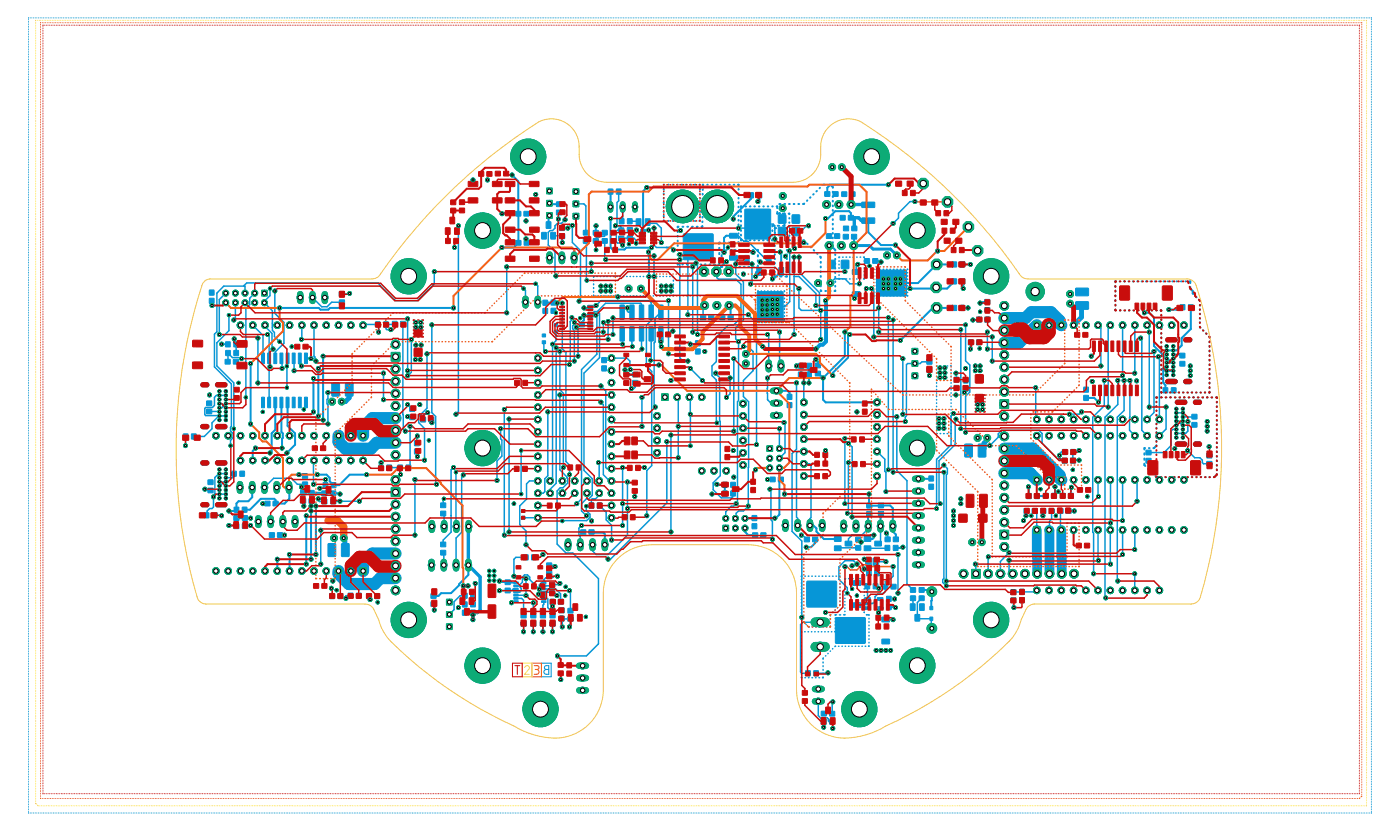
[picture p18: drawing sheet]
<svg xmlns="http://www.w3.org/2000/svg" width="280mm" height="166mm" viewBox="0 0 280 166" stroke-linecap="round" stroke-linejoin="round" font-family="sans-serif">
<g fill="#0696d7" stroke="#0696d7" stroke-width=".2">
<path d="M120.4 71.5h.9v1h-.9z" fill-rule="evenodd"/>
<path d="M120.4 73.2h.9v1h-.9z" fill-rule="evenodd"/>
<path d="M178.7 107.4h1v.9h-1z" fill-rule="evenodd"/>
<path d="M177.1 107.4h1v.9h-1z" fill-rule="evenodd"/>
<path d="M165.4 46.8h1v.9h-1z" fill-rule="evenodd"/>
<path d="M167 46.8h1v.9h-1z" fill-rule="evenodd"/>
<path d="M170.1 38.4h1v.9h-1z" fill-rule="evenodd"/>
<path d="M168.4 38.4h1v.9h-1z" fill-rule="evenodd"/>
<path d="M170.4 45.2h1v.9h-1z" fill-rule="evenodd"/>
<path d="M168.8 45.2h1v.9h-1z" fill-rule="evenodd"/>
<path d="M169.7 43.1h1v.9h-1z" fill-rule="evenodd"/>
<path d="M168.1 43.1h1v.9h-1z" fill-rule="evenodd"/>
<path d="M41.9 59.7h.9v1h-.9z" fill-rule="evenodd"/>
<path d="M41.9 58h.9v1h-.9z" fill-rule="evenodd"/>
<path d="M216.8 79.1h.9v1h-.9z" fill-rule="evenodd"/>
<path d="M216.8 77.4h.9v1h-.9z" fill-rule="evenodd"/>
<path d="M211.7 101.7h1v.9h-1z" fill-rule="evenodd"/>
<path d="M213.3 101.7h1v.9h-1z" fill-rule="evenodd"/>
<path d="M139.2 68.1h.9v1h-.9z" fill-rule="evenodd"/>
<path d="M139.2 69.8h.9v1h-.9z" fill-rule="evenodd"/>
<path d="M103.2 48.1h1v.9h-1z" fill-rule="evenodd"/>
<path d="M104.9 48.1h1v.9h-1z" fill-rule="evenodd"/>
<path d="M115.9 64.4h1v.9h-1z" fill-rule="evenodd"/>
<path d="M117.6 64.4h1v.9h-1z" fill-rule="evenodd"/>
<path d="M110.3 60h.9v1h-.9z" fill-rule="evenodd"/>
<path d="M110.3 61.7h.9v.9h-.9z" fill-rule="evenodd"/>
<path d="M108.6 60h.9v1h-.9z" fill-rule="evenodd"/>
<path d="M108.6 61.7h.9v1h-.9z" fill-rule="evenodd"/>
<path d="M209.9 101.7h1v.9h-1z" fill-rule="evenodd"/>
<path d="M208.3 101.7h.9v.9h-.9z" fill-rule="evenodd"/>
<path d="M206.5 101.7h1v.9h-1z" fill-rule="evenodd"/>
<path d="M204.9 101.7h1v.9h-1z" fill-rule="evenodd"/>
<path d="M157.5 78.9h.9v.9h-.9z" fill-rule="evenodd"/>
<path d="M157.5 80.5h.9v1h-.9z" fill-rule="evenodd"/>
<path d="M204 117.8h.9v1h-.9z" fill-rule="evenodd"/>
<path d="M204 119.5h.9v1h-.9z" fill-rule="evenodd"/>
<path d="M82.9 88.1h.9v1h-.9z" fill-rule="evenodd"/>
<path d="M82.9 89.8h.9v1h-.9z" fill-rule="evenodd"/>
<path d="M84.2 83.5h.9v.9h-.9z" fill-rule="evenodd"/>
<path d="M85.8 83.5h1v.9h-1z" fill-rule="evenodd"/>
<path d="M82 81.3h.9v.9h-.9z" fill-rule="evenodd"/>
<path d="M82 82.9h.9v1h-.9z" fill-rule="evenodd"/>
<path d="M190.9 75.5h.9v.9h-.9z" fill-rule="evenodd"/>
<path d="M190.9 77.1h.9v1h-.9z" fill-rule="evenodd"/>
<path d="M192.8 77.2h.9v1h-.9z" fill-rule="evenodd"/>
<path d="M192.8 75.6h.9v1h-.9z" fill-rule="evenodd"/>
<path d="M174.6 51.7h1v.9h-1z" fill-rule="evenodd"/>
<path d="M173 51.7h1v.9h-1z" fill-rule="evenodd"/>
<path d="M165 38.3h1v.9h-1z" fill-rule="evenodd"/>
<path d="M166.7 38.3h1v.9h-1z" fill-rule="evenodd"/>
<path d="M176.6 116.9h1v.9h-1z" fill-rule="evenodd"/>
<path d="M178.3 116.9h1v.9h-1z" fill-rule="evenodd"/>
<path d="M177.4 120.9h.9v1h-.9z" fill-rule="evenodd"/>
<path d="M177.4 119.2h.9v1h-.9z" fill-rule="evenodd"/>
<path d="M45.1 71.9h.9v.9h-.9z" fill-rule="evenodd"/>
<path d="M46.7 71.9h1v.9h-1z" fill-rule="evenodd"/>
<path d="M170.4 46.9h1v.9h-1z" fill-rule="evenodd"/>
<path d="M168.7 46.9h1v.9h-1z" fill-rule="evenodd"/>
<path d="M92.5 122h.9v1h-.9z" fill-rule="evenodd"/>
<path d="M92.5 120.4h.9v1h-.9z" fill-rule="evenodd"/>
<path d="M94.2 122h.9v1h-.9z" fill-rule="evenodd"/>
<path d="M94.2 120.3h.9v1h-.9z" fill-rule="evenodd"/>
<path d="M103.2 42.3h1v.9h-1z" fill-rule="evenodd"/>
<path d="M104.8 42.3h1v.9h-1z" fill-rule="evenodd"/>
<path d="M150.5 103.1h.9v1h-.9z" fill-rule="evenodd"/>
<path d="M150.5 104.7h.9v1h-.9z" fill-rule="evenodd"/>
<path d="M150.6 106.5h1v.9h-1z" fill-rule="evenodd"/>
<path d="M152.2 106.5h1v.9h-1z" fill-rule="evenodd"/>
<path d="M155.7 95.4h1v.9h-1z" fill-rule="evenodd"/>
<path d="M154.1 95.4h1v.9h-1z" fill-rule="evenodd"/>
<path d="M185.9 95.2h.9v1h-.9z" fill-rule="evenodd"/>
<path d="M185.9 96.8h.9v1h-.9z" fill-rule="evenodd"/>
<path d="M55.5 106.5h1v.9h-1z" fill-rule="evenodd"/>
<path d="M53.9 106.5h1v.9h-1z" fill-rule="evenodd"/>
<path d="M54.6 100.2h1v.9h-1z" fill-rule="evenodd"/>
<path d="M53 100.2h1v.9h-1z" fill-rule="evenodd"/>
<path d="M161.5 116.3h5.8v5h-5.8z" fill-rule="evenodd"/>
<path d="M170.7 116.1h1.5v.9h-1.5z" fill-rule="evenodd"/>
<path d="M170.7 120.6h1.5v.9h-1.5z" fill-rule="evenodd"/>
<path d="M173 121.3h1.1v.6h-1.1z" fill-rule="evenodd"/>
<path d="M173 120.4h1.1v.5h-1.1z" fill-rule="evenodd"/>
<path d="M173 119.5h1.1v.5h-1.1z" fill-rule="evenodd"/>
<path d="M175.5 119.5h1.1v.5h-1.1z" fill-rule="evenodd"/>
<path d="M175.5 121.3h1.1v.6h-1.1z" fill-rule="evenodd"/>
<path d="M60.9 79.4l.6 .1-.1 2h-.5z" fill-rule="evenodd"/>
<path d="M59.7 79.4l.6 .1-.1 2h-.5z" fill-rule="evenodd"/>
<path d="M58.5 79.4l.6 .1-.1 2h-.5z" fill-rule="evenodd"/>
<path d="M57.3 79.4l.5 .1v2h-.6z" fill-rule="evenodd"/>
<path d="M56 79.4l.6 .1-.1 2h-.5z" fill-rule="evenodd"/>
<path d="M54.8 79.4l.6 .1-.1 2h-.5z" fill-rule="evenodd"/>
<path d="M53.6 79.4l.5 .1v2h-.5z" fill-rule="evenodd"/>
<path d="M53.6 70.6l.5 .1v2l-.5-.1z" fill-rule="evenodd"/>
<path d="M54.8 70.6l.6 .1-.1 2-.5-.1z" fill-rule="evenodd"/>
<path d="M56 70.6l.6 .1-.1 2-.5-.1z" fill-rule="evenodd"/>
<path d="M57.3 70.6l.5 .1v2l-.6-.1z" fill-rule="evenodd"/>
<path d="M58.5 70.6l.6 .1-.1 2-.5-.1z" fill-rule="evenodd"/>
<path d="M59.7 70.6l.6 .1-.1 2-.5-.1z" fill-rule="evenodd"/>
<path d="M60.9 70.6l.6 .1-.1 2-.5-.1z" fill-rule="evenodd"/>
<path d="M52.3 79.4l.6 .1-.1 2h-.5z" fill-rule="evenodd"/>
<path d="M52.3 70.6l.6 .1-.1 2-.5-.1z" fill-rule="evenodd"/>
<path d="M124.1 61l.8 .1v2.7l-.1 .1-.8-.1z" fill-rule="evenodd"/>
<path d="M124.1 65.3l.8 .1v2.7l-.1 .1-.8-.1z" fill-rule="evenodd"/>
<path d="M126 61l.9 .1v2.7l-.1 .1-.8-.1z" fill-rule="evenodd"/>
<path d="M126 65.3l.9 .1v2.7l-.1 .1-.8-.1z" fill-rule="evenodd"/>
<path d="M127.9 61l.9 .1v2.7l-.1 .1-.8-.1z" fill-rule="evenodd"/>
<path d="M127.9 65.3l.9 .1v2.7l-.1 .1-.8-.1z" fill-rule="evenodd"/>
<path d="M129.9 61l.8 .1v2.7l-.1 .1-.8-.1z" fill-rule="evenodd"/>
<path d="M129.9 65.3l.8 .1v2.7l-.1 .1-.8-.1z" fill-rule="evenodd"/>
<path d="M131.8 61l.9 .1v2.7l-.1 .1-.8-.1z" fill-rule="evenodd"/>
<path d="M131.8 65.3l.9 .1v2.7l-.1 .1-.8-.1z" fill-rule="evenodd"/>
<path d="M233.4 75.9l1.7-.1a.44 .44 0 0 1 .4 .5 .44 .44 0 0 1-.4 .4h-1.5a.45 .45 0 0 1-.4-.3 .45 .45 0 0 1 .2-.5z" fill-rule="evenodd"/>
<path d="M237 75.9l1-.1a.44 .44 0 0 1 .5 .5 .44 .44 0 0 1-.5 .4h-.8a.45 .45 0 0 1-.4-.3 .45 .45 0 0 1 .2-.5z" fill-rule="evenodd"/>
<path d="M237 67.6l1-.1a.44 .44 0 0 1 .5 .4 .44 .44 0 0 1-.5 .5h-.8a.45 .45 0 0 1-.4-.3 .45 .45 0 0 1 .2-.5z" fill-rule="evenodd"/>
<path d="M233.4 67.6l1.7-.1a.44 .44 0 0 1 .4 .4 .44 .44 0 0 1-.4 .5h-1.5a.45 .45 0 0 1-.4-.3 .45 .45 0 0 1 .2-.5z" fill-rule="evenodd"/>
<path d="M43.3 76.6l1.7-.1a.44 .44 0 0 1 .4 .4 .44 .44 0 0 1-.4 .5h-1.5a.45 .45 0 0 1-.4-.3 .45 .45 0 0 1 .2-.5z" fill-rule="evenodd"/>
<path d="M40.4 76.6l1-.1a.44 .44 0 0 1 .4 .4 .44 .44 0 0 1-.4 .5h-.8a.45 .45 0 0 1-.4-.3 .45 .45 0 0 1 .2-.5z" fill-rule="evenodd"/>
<path d="M40.4 84.9h1a.44 .44 0 0 1 .4 .4 .44 .44 0 0 1-.4 .4h-.8a.45 .45 0 0 1-.4-.3 .45 .45 0 0 1 .2-.5z" fill-rule="evenodd"/>
<path d="M43.3 84.9h1.7a.44 .44 0 0 1 .4 .4 .44 .44 0 0 1-.4 .4h-1.5a.45 .45 0 0 1-.4-.3 .45 .45 0 0 1 .2-.5z" fill-rule="evenodd"/>
<path d="M235.4 88.4l1.6-.1a.44 .44 0 0 1 .5 .5 .44 .44 0 0 1-.5 .4h-1.4a.45 .45 0 0 1-.4-.3 .45 .45 0 0 1 .2-.5z" fill-rule="evenodd"/>
<path d="M239 88.4l1-.1a.44 .44 0 0 1 .4 .5 .44 .44 0 0 1-.4 .4h-.8a.45 .45 0 0 1-.4-.3 .45 .45 0 0 1 .2-.5z" fill-rule="evenodd"/>
<path d="M239 80h1a.44 .44 0 0 1 .4 .4 .44 .44 0 0 1-.4 .5h-.8a.45 .45 0 0 1-.4-.4 .45 .45 0 0 1 .2-.5z" fill-rule="evenodd"/>
<path d="M235.4 80h1.6a.44 .44 0 0 1 .5 .4 .44 .44 0 0 1-.5 .5h-1.4a.45 .45 0 0 1-.4-.4 .45 .45 0 0 1 .2-.5z" fill-rule="evenodd"/>
<path d="M173.2 111.6h1.1v1.5h-1.1z" fill-rule="evenodd"/>
<path d="M174.7 111.6h1.1v1.5h-1.1z" fill-rule="evenodd"/>
<path d="M172.4 40.4h2.5l.1 .1v.9l-.1 .1h-2.4l-.1-.1z" fill-rule="evenodd"/>
<path d="M172.4 43.6h2.5l.1 .1v.8l-.1 .2h-2.4l-.1-.2z" fill-rule="evenodd"/>
<path d="M177.1 109.1h.9v1h-.9z" fill-rule="evenodd"/>
<path d="M178.7 109.1h.9v1h-.9z" fill-rule="evenodd"/>
<path d="M175.8 102.3h.9v.9h-.9z" fill-rule="evenodd"/>
<path d="M175.8 100.6h.9v.9h-.9z" fill-rule="evenodd"/>
<path d="M111.3 40.4h1v.9h-1z" fill-rule="evenodd"/>
<path d="M111.3 42h1v.9h-1z" fill-rule="evenodd"/>
<path d="M171.2 109.1h1v.9h-1z" fill-rule="evenodd"/>
<path d="M171.2 107.4h1v.9h-1z" fill-rule="evenodd"/>
<path d="M173.4 102.3h1v.9h-1z" fill-rule="evenodd"/>
<path d="M173.4 100.7h1v.9h-1z" fill-rule="evenodd"/>
<path d="M236.2 60.9h.9v1h-.9z" fill-rule="evenodd"/>
<path d="M237.8 60.9h.9v1h-.9z" fill-rule="evenodd"/>
<path d="M234.4 77.5h.9v1h-.9z" fill-rule="evenodd"/>
<path d="M232.7 77.5h.9v1h-.9z" fill-rule="evenodd"/>
<path d="M236.1 72.3h1v.9h-1z" fill-rule="evenodd"/>
<path d="M236.1 70.6h1v1h-1z" fill-rule="evenodd"/>
<path d="M88.2 110.1h1v.9h-1z" fill-rule="evenodd"/>
<path d="M88.2 108.4h1v.9h-1z" fill-rule="evenodd"/>
<path d="M86.2 120.3h1v.9h-1z" fill-rule="evenodd"/>
<path d="M86.2 118.7h1v.9h-1z" fill-rule="evenodd"/>
<path d="M92.6 118.6h.9v1h-.9z" fill-rule="evenodd"/>
<path d="M94.2 118.6h.9v1h-.9z" fill-rule="evenodd"/>
<path d="M241.5 90.7h1v.9h-1z" fill-rule="evenodd"/>
<path d="M241.5 92.3h1v.9h-1z" fill-rule="evenodd"/>
<path d="M88.2 102.2h1v.9h-1z" fill-rule="evenodd"/>
<path d="M88.2 100.6h1v.9h-1z" fill-rule="evenodd"/>
<path d="M229.3 91.7h1v.9h-1z" fill-rule="evenodd"/>
<path d="M229.3 90h1v.9h-1z" fill-rule="evenodd"/>
<path d="M238.5 84.5h1v.9h-1z" fill-rule="evenodd"/>
<path d="M238.5 82.9h1v.9h-1z" fill-rule="evenodd"/>
<path d="M112 46.8h1v.9h-1z" fill-rule="evenodd"/>
<path d="M112 45.2h1v.9h-1z" fill-rule="evenodd"/>
<path d="M64.4 99.8h1v.9h-1z" fill-rule="evenodd"/>
<path d="M64.4 98.2h1v.9h-1z" fill-rule="evenodd"/>
<path d="M64.7 96.5h.9v1h-.9z" fill-rule="evenodd"/>
<path d="M66.3 96.5h.9v1h-.9z" fill-rule="evenodd"/>
<path d="M60.1 99.7h1v.9h-1z" fill-rule="evenodd"/>
<path d="M60.1 98.1h1v.9h-1z" fill-rule="evenodd"/>
<path d="M60.5 96.4h1v.9h-1z" fill-rule="evenodd"/>
<path d="M60.5 94.7h1v.9h-1z" fill-rule="evenodd"/>
<path d="M46.8 104.8h1v.9h-1z" fill-rule="evenodd"/>
<path d="M46.8 103.1h1v.9h-1z" fill-rule="evenodd"/>
<path d="M46.9 101.4h.9v1h-.9z" fill-rule="evenodd"/>
<path d="M48.5 101.4h.9v1h-.9z" fill-rule="evenodd"/>
<path d="M36.7 86.8h.9v1h-.9z" fill-rule="evenodd"/>
<path d="M38.3 86.8h.9v1h-.9z" fill-rule="evenodd"/>
<path d="M41.4 80.2h.9v.9h-.9z" fill-rule="evenodd"/>
<path d="M41.4 81.8h.9v.9h-.9z" fill-rule="evenodd"/>
<path d="M158.5 43h1.5v1.6h-1.5z" fill-rule="evenodd"/>
<path d="M155.8 43h1.4v1.6h-1.4z" fill-rule="evenodd"/>
<path d="M121.7 37.8h.9v1h-.9z" fill-rule="evenodd"/>
<path d="M123.3 37.8h.9v1h-.9z" fill-rule="evenodd"/>
<path d="M151.5 38.6h.9v.9h-.9z" fill-rule="evenodd"/>
<path d="M149.8 38.6h.9v.9h-.9z" fill-rule="evenodd"/>
<path d="M125.6 43.7h.9v1h-.9z" fill-rule="evenodd"/>
<path d="M123.9 43.7h.9v1h-.9z" fill-rule="evenodd"/>
<path d="M123.8 47.2h1v.9h-1z" fill-rule="evenodd"/>
<path d="M123.8 45.6h1v.9h-1z" fill-rule="evenodd"/>
<path d="M125.5 45.5h1v.9h-1z" fill-rule="evenodd"/>
<path d="M125.5 47.2h1v.9h-1z" fill-rule="evenodd"/>
<path d="M155.8 45.5h1.4v1.6h-1.4z" fill-rule="evenodd"/>
<path d="M158.5 45.5h1.5v1.6h-1.5z" fill-rule="evenodd"/>
<path d="M116.7 46.1h1v.9h-1z" fill-rule="evenodd"/>
<path d="M116.7 47.7h1v.9h-1z" fill-rule="evenodd"/>
<path d="M118.7 47.7h1v.9h-1z" fill-rule="evenodd"/>
<path d="M118.7 46.1h1v.9h-1z" fill-rule="evenodd"/>
<path d="M120.5 46.1h1v.9h-1z" fill-rule="evenodd"/>
<path d="M120.5 47.7h1v.9h-1z" fill-rule="evenodd"/>
<path d="M166 143.9h1v.9h-1z" fill-rule="evenodd"/>
<path d="M166 142.3h1v.9h-1z" fill-rule="evenodd"/>
<path d="M164.3 143.9h1v.9h-1z" fill-rule="evenodd"/>
<path d="M164.3 142.2h1v.9h-1z" fill-rule="evenodd"/>
<path d="M117.6 62.7h1v.9h-1z" fill-rule="evenodd"/>
<path d="M117.6 61.1h1v.9h-1z" fill-rule="evenodd"/>
<path d="M117.9 100.6h.9v1h-.9z" fill-rule="evenodd"/>
<path d="M119.5 100.6h.9v1h-.9z" fill-rule="evenodd"/>
<path d="M159.8 72.7h.9v.9h-.9z" fill-rule="evenodd"/>
<path d="M161.4 72.7h.9v.9h-.9z" fill-rule="evenodd"/>
<path d="M163.1 72.6h1v.9h-1z" fill-rule="evenodd"/>
<path d="M163.1 74.2h1v.9h-1z" fill-rule="evenodd"/>
<path d="M159.8 74.4h.9v1h-.9z" fill-rule="evenodd"/>
<path d="M161.4 74.4h.9v1h-.9z" fill-rule="evenodd"/>
<path d="M67.9 60h1v.9h-1z" fill-rule="evenodd"/>
<path d="M67.9 58.3h1v1h-1z" fill-rule="evenodd"/>
<path d="M174.7 116.7h.9v1h-.9z" fill-rule="evenodd"/>
<path d="M173.1 116.7h.9v1h-.9z" fill-rule="evenodd"/>
<path d="M202.3 119.6h1v.9h-1z" fill-rule="evenodd"/>
<path d="M202.3 117.9h1v.9h-1z" fill-rule="evenodd"/>
<path d="M212.2 98.6h.9v1h-.9z" fill-rule="evenodd"/>
<path d="M213.8 98.6h.9v1h-.9z" fill-rule="evenodd"/>
<path d="M208.8 98.6h.9v1h-.9z" fill-rule="evenodd"/>
<path d="M210.5 98.6h.9v1h-.9z" fill-rule="evenodd"/>
<path d="M207 98.7h.9v1h-.9z" fill-rule="evenodd"/>
<path d="M205.4 98.7h.9v1h-.9z" fill-rule="evenodd"/>
<path d="M126.6 76.1h1v.9h-1z" fill-rule="evenodd"/>
<path d="M126.6 74.4h1v.9h-1z" fill-rule="evenodd"/>
<path d="M212.5 91.6h1v1h-1z" fill-rule="evenodd"/>
<path d="M214.2 91.6h.9v1h-.9z" fill-rule="evenodd"/>
<path d="M214.2 89.9h.9v1h-.9z" fill-rule="evenodd"/>
<path d="M212.6 89.9h.9v1h-.9z" fill-rule="evenodd"/>
<path d="M197 61.5h1v.9h-1z" fill-rule="evenodd"/>
<path d="M197 59.9h1v.9h-1z" fill-rule="evenodd"/>
<path d="M197 63.4h.9v1h-.9z" fill-rule="evenodd"/>
<path d="M195.4 63.4h.9v1h-.9z" fill-rule="evenodd"/>
<path d="M195.4 68h.9v.9h-.9z" fill-rule="evenodd"/>
<path d="M193.8 68h.9v.9h-.9z" fill-rule="evenodd"/>
<path d="M81.3 93h.9v1h-.9z" fill-rule="evenodd"/>
<path d="M79.6 93h.9v1h-.9z" fill-rule="evenodd"/>
<path d="M77.4 93h.9v1h-.9z" fill-rule="evenodd"/>
<path d="M75.8 93h.9v1h-.9z" fill-rule="evenodd"/>
<path d="M67.7 118.7h.9v1h-.9z" fill-rule="evenodd"/>
<path d="M66 118.7h.9v1h-.9z" fill-rule="evenodd"/>
<path d="M71.3 118.6h.9v1h-.9z" fill-rule="evenodd"/>
<path d="M69.7 118.6h.9v1h-.9z" fill-rule="evenodd"/>
<path d="M75 118.7h.9v1h-.9z" fill-rule="evenodd"/>
<path d="M73.4 118.7h.9v1h-.9z" fill-rule="evenodd"/>
<path d="M80.2 64.3h.9v1h-.9z" fill-rule="evenodd"/>
<path d="M78.5 64.3h.9v1h-.9z" fill-rule="evenodd"/>
<path d="M76.8 64.4h.9v1h-.9z" fill-rule="evenodd"/>
<path d="M75.1 64.4h.9v1h-.9z" fill-rule="evenodd"/>
<path d="M168.4 52.1h1.4v1.6h-1.4z" fill-rule="evenodd"/>
<path d="M165.6 52.1h1.5v1.6h-1.5z" fill-rule="evenodd"/>
<path d="M175 114.1h.9v1h-.9z" fill-rule="evenodd"/>
<path d="M173.4 114.1h.9v1h-.9z" fill-rule="evenodd"/>
<path d="M162.8 134.1h.9v1h-.9z" fill-rule="evenodd"/>
<path d="M161.2 134.1h.9v1h-.9z" fill-rule="evenodd"/>
<path d="M46.8 68.4h.9v1h-.9z" fill-rule="evenodd"/>
<path d="M45.1 68.4h.9v1h-.9z" fill-rule="evenodd"/>
<path d="M46.8 70.1h.9v1h-.9z" fill-rule="evenodd"/>
<path d="M45.2 70.1h.9v1h-.9z" fill-rule="evenodd"/>
<path d="M175 108.2h1.3v.9h-1.3z" fill-rule="evenodd"/>
<path d="M172.9 107.3h1.3v.9h-1.3z" fill-rule="evenodd"/>
<path d="M172.9 109.2h1.3v.9h-1.3z" fill-rule="evenodd"/>
<path d="M169.1 108.2h1.3v.9h-1.3z" fill-rule="evenodd"/>
<path d="M167 107.3h1.3v.9h-1.3z" fill-rule="evenodd"/>
<path d="M167 109.2h1.3v.9h-1.3z" fill-rule="evenodd"/>
<path d="M175.4 54.1h5.9v5h-5.9z" fill-rule="evenodd"/>
<path d="M170.6 58.3h1.5v1h-1.5z" fill-rule="evenodd"/>
<path d="M170.6 53.9h1.5v.9h-1.5z" fill-rule="evenodd"/>
<path d="M109.3 44.4h.9v1.2h-.9z" fill-rule="evenodd"/>
<path d="M108.4 46.5h.9v1.3h-.9z" fill-rule="evenodd"/>
<path d="M110.2 46.5h.9v1.3h-.9z" fill-rule="evenodd"/>
<path d="M136.8 46.8h5.8v5.1h-5.8z" fill-rule="evenodd"/>
<path d="M146 46.7h1.5v.9h-1.5z" fill-rule="evenodd"/>
<path d="M146 51.1h1.5v.9h-1.5z" fill-rule="evenodd"/>
<path d="M149.1 41.9h5v5.9h-5z" fill-rule="evenodd"/>
<path d="M153.3 51.1h.9v1.5h-.9z" fill-rule="evenodd"/>
<path d="M148.9 51.1h.9v1.5h-.9z" fill-rule="evenodd"/>
<path d="M128.2 45.9h.9v1.3h-.9z" fill-rule="evenodd"/>
<path d="M129.1 43.8h.9v1.3h-.9z" fill-rule="evenodd"/>
<path d="M127.3 43.8h.9v1.3h-.9z" fill-rule="evenodd"/>
<path d="M151.6 58.4h5v5.9h-5z" fill-rule="evenodd"/>
<path d="M151.4 53.5h.9v1.5h-.9z" fill-rule="evenodd"/>
<path d="M155.8 53.5h.9v1.5h-.9z" fill-rule="evenodd"/>
<path d="M167.2 123.5h5.9v5.1h-5.9z" fill-rule="evenodd"/>
<path d="M176.5 123.4h1.5v.9h-1.5z" fill-rule="evenodd"/>
<path d="M176.5 127.8h1.5v.9h-1.5z" fill-rule="evenodd"/>
<path d="M43.3 92.2l1.7-.1a.44 .44 0 0 1 .4 .5 .44 .44 0 0 1-.4 .4h-1.5a.45 .45 0 0 1-.4-.3 .45 .45 0 0 1 .2-.5z" fill-rule="evenodd"/>
<path d="M40.4 92.2l1-.1a.44 .44 0 0 1 .4 .5 .44 .44 0 0 1-.4 .4h-.8a.45 .45 0 0 1-.4-.3 .45 .45 0 0 1 .2-.5z" fill-rule="evenodd"/>
<path d="M40.4 100.5h1a.44 .44 0 0 1 .4 .4 .44 .44 0 0 1-.4 .5h-.8a.45 .45 0 0 1-.4-.4 .45 .45 0 0 1 .2-.5z" fill-rule="evenodd"/>
<path d="M43.3 100.5h1.7a.44 .44 0 0 1 .4 .4 .44 .44 0 0 1-.4 .5h-1.5a.45 .45 0 0 1-.4-.4 .45 .45 0 0 1 .2-.5z" fill-rule="evenodd"/>
<path d="M42.5 102.5h.9v1h-.9z" fill-rule="evenodd"/>
<path d="M40.9 102.5h.9v1h-.9z" fill-rule="evenodd"/>
<path d="M41.6 96h1v.9h-1z" fill-rule="evenodd"/>
<path d="M41.6 97.6h1v.9h-1z" fill-rule="evenodd"/>
<path d="M48 94.2h.9v1h-.9z" fill-rule="evenodd"/>
<path d="M46.4 94.2h.9v1h-.9z" fill-rule="evenodd"/>
<path d="M192.1 55.8h.9v1h-.9z" fill-rule="evenodd"/>
<path d="M190.5 55.8h.9v1h-.9z" fill-rule="evenodd"/>
<path d="M192.1 52.4h.9v1h-.9z" fill-rule="evenodd"/>
<path d="M190.5 52.4h.9v1h-.9z" fill-rule="evenodd"/>
<path d="M66.2 99.8h1v.9h-1z" fill-rule="evenodd"/>
<path d="M66.2 98.2h1v.9h-1z" fill-rule="evenodd"/>
<path d="M48.5 104.7h1v.9h-1z" fill-rule="evenodd"/>
<path d="M48.5 103.1h1v.9h-1z" fill-rule="evenodd"/>
<path d="M61.8 99.7h1v.9h-1z" fill-rule="evenodd"/>
<path d="M61.8 98.1h1v.9h-1z" fill-rule="evenodd"/>
<path d="M104.4 101.9h.6v.5h-.6z" fill-rule="evenodd"/>
<path d="M104.4 103.3h.6v.5h-.6z" fill-rule="evenodd"/>
<path d="M110.9 64.7h.6v.5h-.6z" fill-rule="evenodd"/>
<path d="M110.9 66h.6v.6h-.6z" fill-rule="evenodd"/>
<path d="M108.5 66.8h.6v.6h-.6z" fill-rule="evenodd"/>
<path d="M108.5 68.2h.6v.5h-.6z" fill-rule="evenodd"/>
<path d="M117.8 106h1v.9h-1z" fill-rule="evenodd"/>
<path d="M116.2 106h1v.9h-1z" fill-rule="evenodd"/>
<path d="M162.6 107.4h1v.9h-1z" fill-rule="evenodd"/>
<path d="M160.9 107.4h1v.9h-1z" fill-rule="evenodd"/>
<path d="M185.5 71.9h.9v.9h-.9z" fill-rule="evenodd"/>
<path d="M185.5 73.5h.9v.9h-.9z" fill-rule="evenodd"/>
<path d="M144.6 96.4h.9v1h-.9z" fill-rule="evenodd"/>
<path d="M146.2 96.4h.9v1h-.9z" fill-rule="evenodd"/>
<path d="M144.6 98.2h.9v1h-.9z" fill-rule="evenodd"/>
<path d="M146.2 98.2h.9v1h-.9z" fill-rule="evenodd"/>
<path d="M106.4 110.9h.9v1h-.9z" fill-rule="evenodd"/>
<path d="M104.7 110.9h.9v1h-.9z" fill-rule="evenodd"/>
<path d="M102.8 120.1h.8l.1 .3-.9 .1z" fill-rule="evenodd"/>
<path d="M102.8 119.5h.8l.1 .3h-.9z" fill-rule="evenodd"/>
<path d="M102.8 118.9h.8l.1 .2-.9 .1z" fill-rule="evenodd"/>
<path d="M102.8 118.2h.8l.1 .3-.9 .1z" fill-rule="evenodd"/>
<path d="M102.8 117.6h.8l.1 .3h-.9z" fill-rule="evenodd"/>
<path d="M102.8 117h.8l.1 .3h-.9z" fill-rule="evenodd"/>
<path d="M102.8 116.4h.8l.1 .2-.9 .1z" fill-rule="evenodd"/>
<path d="M108.4 116.4h.8v.2l-.8 .1z" fill-rule="evenodd"/>
<path d="M108.4 117h.8v.3h-.8z" fill-rule="evenodd"/>
<path d="M108.4 117.6h.8v.3h-.8z" fill-rule="evenodd"/>
<path d="M108.4 118.2h.8v.3l-.8 .1z" fill-rule="evenodd"/>
<path d="M108.4 118.9h.8v.2l-.8 .1z" fill-rule="evenodd"/>
<path d="M108.4 119.5h.8v.3h-.8z" fill-rule="evenodd"/>
<path d="M108.4 120.1h.8v.3l-.8 .1z" fill-rule="evenodd"/>
<path d="M104.3 122.6h.9v.9h-.9z" fill-rule="evenodd"/>
<path d="M104.3 124.3h.9v.9h-.9z" fill-rule="evenodd"/>
<path d="M106.2 122.6h1v.9h-1z" fill-rule="evenodd"/>
<path d="M106.2 124.3h1v.9h-1z" fill-rule="evenodd"/>
<path d="M108.1 122.6h1v.9h-1z" fill-rule="evenodd"/>
<path d="M108.1 124.3h1v.9h-1z" fill-rule="evenodd"/>
<path d="M110.1 122.6h.9v.9h-.9z" fill-rule="evenodd"/>
<path d="M110.1 124.3h.9v.9h-.9z" fill-rule="evenodd"/>
<path d="M111.7 119.8h.9v1h-.9z" fill-rule="evenodd"/>
<path d="M110.1 119.8h.9v1h-.9z" fill-rule="evenodd"/>
<path d="M113.6 121.7h1v.9h-1z" fill-rule="evenodd"/>
<path d="M113.6 123.3h1v.9h-1z" fill-rule="evenodd"/>
<path d="M101.1 116h1v.9h-1z" fill-rule="evenodd"/>
<path d="M101.1 117.6h1v.9h-1z" fill-rule="evenodd"/>
<path d="M110 118.1h1v.9h-1z" fill-rule="evenodd"/>
<path d="M110 116.5h1v.9h-1z" fill-rule="evenodd"/>
<path d="M109.4 114.2h1v.9h-1z" fill-rule="evenodd"/>
<path d="M109.4 112.6h1v.9h-1z" fill-rule="evenodd"/>
<path d="M111.9 123.2h.9v1h-.9z" fill-rule="evenodd"/>
<path d="M111.9 121.5h.9v1h-.9z" fill-rule="evenodd"/>
<path d="M186.1 121.3h.5v.6h-.5z" fill-rule="evenodd"/>
<path d="M186.1 123.4h.5v.6h-.5z" fill-rule="evenodd"/>
<path d="M183.1 122.9h.9v1.3h-.9z" fill-rule="evenodd"/>
<path d="M184 120.7h.9v1.3h-.9z" fill-rule="evenodd"/>
<path d="M182.2 120.7h.9v1.3h-.9z" fill-rule="evenodd"/>
<path d="M182.2 117.5h1v.9h-1z" fill-rule="evenodd"/>
<path d="M182.2 119.2h1v.9h-1z" fill-rule="evenodd"/>
<path d="M183.9 119.2h1v.9h-1z" fill-rule="evenodd"/>
<path d="M183.9 117.5h1v.9h-1z" fill-rule="evenodd"/>
<path d="M140.2 63h1v1h-1z" fill-rule="evenodd"/>
<path d="M141.8 63h1v1h-1z" fill-rule="evenodd"/>
<path d="M145.7 63h1v1h-1z" fill-rule="evenodd"/>
<path d="M144 63h1v1h-1z" fill-rule="evenodd"/>
<path d="M192.1 61.1h.9v1h-.9z" fill-rule="evenodd"/>
<path d="M190.5 61.1h.9v1h-.9z" fill-rule="evenodd"/>
<path d="M68.4 108.7h1.4v2.5h-1.4z" fill-rule="evenodd"/>
<path d="M65.7 108.7h1.4v2.5h-1.4z" fill-rule="evenodd"/>
<path d="M69.1 76.7h1.5v2.5h-1.5z" fill-rule="evenodd"/>
<path d="M66.4 76.7h1.5v2.5h-1.5z" fill-rule="evenodd"/>
<path d="M195.8 88.8h1.4v2.5h-1.4z" fill-rule="evenodd"/>
<path d="M193.1 88.8h1.4v2.5h-1.4z" fill-rule="evenodd"/>
<path d="M215.2 60.4h2.6v1.4h-2.6z" fill-rule="evenodd"/>
<path d="M215.2 57.7h2.6v1.4h-2.6z" fill-rule="evenodd"/>
</g>
<path d="M108.3 132.6h2v2.7h-2zM109 133.2l.8-.1v1.7h-.5a.49 .49 0 0 1-.5-.5 .49 .49 0 0 1 .5-.4l-.4-.3zM109.3 133.9h.5" fill="none" stroke="#0696d7" stroke-width=".21"/>
<g fill="none" stroke="#0696d7" stroke-width=".2">
<path d="M5.7 3.6h.1M5.7 3.9v.1M5.7 4.3h.1M5.7 4.6h.1M5.7 4.9v.1M5.7 5.2v.1M5.7 5.6h.1M5.7 5.9h.1M5.7 6.2v.1M5.7 6.6h.1M5.7 6.9h.1M5.7 7.2v.1"/>
<path d="M5.7 7.6h.1M5.7 7.9h.1M5.7 8.2v.1M5.7 8.6h.1M5.7 8.9v.1M5.7 9.2v.1M5.7 9.6h.1M5.7 9.9h.1M5.7 10.2v.1M5.7 10.6h.1M5.7 10.9h.1M5.7 11.2v.1"/>
<path d="M5.7 11.6h.1M5.7 11.9h.1M5.7 12.2v.1M5.7 12.6h.1M5.7 12.9h.1M5.7 13.2v.1M5.7 13.6h.1M5.7 13.9h.1M5.7 14.2v.1M5.7 14.6h.1M5.7 14.9h.1M5.7 15.2v.1"/>
<path d="M5.7 15.6h.1M5.7 15.9h.1M5.7 16.2v.1M5.7 16.6h.1M5.7 16.9h.1M5.7 17.2v.1M5.7 17.5v.1M5.7 17.9h.1M5.7 18.2h.1M5.7 18.5v.1M5.7 18.9h.1M5.7 19.2v.1"/>
<path d="M5.7 19.5v.1M5.7 19.9h.1M6 3.6h.1M6.3 3.6h.1M6.7 3.6h.1M7 3.6h.1M7.3 3.6h.1M7.7 3.6h.1M8 3.6h.1M8.4 3.6h.1M8.7 3.6h.1M9 3.6h.1"/>
<path d="M9.4 3.6h.1M9.7 3.6h.1M10 3.6h.1M10.4 3.6h.1M10.7 3.6h.1M11 3.6h.1M11.3 3.6h.1M11.7 3.6h.1M12 3.6h.1M12.3 3.6h.1M12.7 3.6h.1M13 3.6h.1"/>
<path d="M13.3 3.6h.1M13.7 3.6h.1M14 3.6h.1M14.3 3.6h.1M14.7 3.6h.1M15 3.6h.1M15.3 3.6h.1M15.7 3.6h.1M16 3.6h.1M16.3 3.6h.1M16.7 3.6h.1M17 3.6h.1"/>
<path d="M17.3 3.6h.1M17.7 3.6h.1M18 3.6h.1M18.3 3.6h.1M18.7 3.6h.1M19 3.6h.1M19.3 3.6h.1M19.7 3.6h.1M20 3.6h.1M20.3 3.6h.1M20.7 3.6h.1M21 3.6h.1"/>
<path d="M21.3 3.6h.1M21.7 3.6h.1M22 3.6h.1M22.3 3.6h.1M22.6 3.6h.1M23 3.6h.1M23.3 3.6h.1M23.6 3.6h.1M24 3.6h.1M24.3 3.6h.1M24.6 3.6h.1M25 3.6h.1"/>
<path d="M25.3 3.6h.1M25.6 3.6h.1M26 3.6h.1M26.3 3.6h.1M26.6 3.6h.1M27 3.6h.1M27.3 3.6h.1M27.6 3.6h.1M28 3.6h.1M28.3 3.6h.1M28.6 3.6h.1M29 3.6h.1"/>
<path d="M29.3 3.6h.1M29.6 3.6h.1M30 3.6h.1M30.3 3.6h.1M30.6 3.6h.1M31 3.6h.1M31.3 3.6h.1M31.6 3.6h.1M32 3.6h.1M32.3 3.6h.1M32.6 3.6h.1M33 3.6h.1"/>
<path d="M33.3 3.6h.1M33.6 3.6h.1M34 3.6h.1M34.3 3.6h.1M34.6 3.6h.1M34.9 3.6h.1M35.3 3.6h.1M35.6 3.6h.1M35.9 3.6h.1M36.3 3.6h.1M36.6 3.6h.1M36.9 3.6h.1"/>
<path d="M37.3 3.6h.1M37.6 3.6h.1M38 3.6h.1M38.3 3.6h.1M38.6 3.6h.1M38.9 3.6h.1M39.3 3.6h.1M39.6 3.6h.1M39.9 3.6h.1M40.3 3.6h.1M40.6 3.6h.1M40.9 3.6h.1"/>
<path d="M41.3 3.6h.1M41.6 3.6h.1M41.9 3.6h.1M42.3 3.6h.1M42.6 3.6h.1M42.9 3.6h.1M43.3 3.6h.1M43.6 3.6h.1M43.9 3.6h.1M44.3 3.6h.1M44.6 3.6h.1M44.9 3.6h.1"/>
<path d="M45.3 3.6h.1M45.6 3.6h.1M45.9 3.6h.1M46.2 3.6h.1M46.6 3.6h.1M46.9 3.6h.1M47.2 3.6h.1M47.6 3.6h.1M47.9 3.6h.1M48.3 3.6h.1M48.6 3.6h.1M48.9 3.6h.1"/>
<path d="M49.3 3.6h.1M49.6 3.6h.1M49.9 3.6h.1M50.2 3.6h.1M50.6 3.6h.1M50.9 3.6h.1M51.2 3.6h.1M51.6 3.6h.1M51.9 3.6h.1M52.2 3.6h.1M52.6 3.6h.1M52.9 3.6h.1"/>
<path d="M53.2 3.6h.1M53.6 3.6h.1M53.9 3.6h.1M54.2 3.6h.1M54.6 3.6h.1M54.9 3.6h.1M55.2 3.6h.1M55.6 3.6h.1M55.9 3.6h.1M56.2 3.6h.1M56.6 3.6h.1M56.9 3.6h.1"/>
<path d="M57.2 3.6h.1M57.6 3.6h.1M57.9 3.6h.1M58.2 3.6h.1M58.6 3.6h.1M58.9 3.6h.1M59.2 3.6h.1M59.6 3.6h.1M59.9 3.6h.1M60.2 3.6h.1M60.6 3.6h.1M60.9 3.6h.1"/>
<path d="M61.2 3.6h.1M61.6 3.6h.1M61.9 3.6h.1M62.2 3.6h.1M62.5 3.6h.1M62.9 3.6h.1M63.2 3.6h.1M63.5 3.6h.1M63.9 3.6h.1M64.2 3.6h.1M64.5 3.6h.1M64.9 3.6h.1"/>
<path d="M65.2 3.6h.1M65.5 3.6h.1M65.9 3.6h.1M66.2 3.6h.1M66.5 3.6h.1M66.9 3.6h.1M67.2 3.6h.1M67.5 3.6h.1M67.9 3.6h.1M68.2 3.6h.1M68.5 3.6h.1M68.9 3.6h.1"/>
<path d="M69.2 3.6h.1M69.5 3.6h.1M69.9 3.6h.1M70.2 3.6h.1M70.5 3.6h.1M70.9 3.6h.1M71.2 3.6h.1M71.5 3.6h.1M71.9 3.6h.1M72.2 3.6h.1M72.5 3.6h.1M72.9 3.6h.1"/>
<path d="M73.2 3.6h.1M73.5 3.6h.1M73.9 3.6h.1M74.2 3.6h.1M74.5 3.6h.1M74.8 3.6h.1M75.2 3.6h.1M75.5 3.6h.1M75.8 3.6h.1M76.2 3.6h.1M76.5 3.6h.1M76.8 3.6h.1"/>
<path d="M77.2 3.6h.1M77.5 3.6h.1M77.9 3.6h.1M78.2 3.6h.1M78.5 3.6h.1M78.8 3.6h.1M79.2 3.6h.1M79.5 3.6h.1M79.8 3.6h.1M80.2 3.6h.1M80.5 3.6h.1M80.8 3.6h.1"/>
<path d="M81.2 3.6h.1M81.5 3.6h.1M81.8 3.6h.1M82.2 3.6h.1M82.5 3.6h.1M82.8 3.6h.1M83.2 3.6h.1M83.5 3.6h.1M83.8 3.6h.1M84.2 3.6h.1M84.5 3.6h.1M84.8 3.6h.1"/>
<path d="M85.2 3.6h.1M85.5 3.6h.1M85.8 3.6h.1M86.1 3.6h.1M86.5 3.6h.1M86.8 3.6h.1M87.1 3.6h.1M87.5 3.6h.1M87.8 3.6h.1M88.2 3.6h.1M88.5 3.6h.1M88.8 3.6h.1"/>
<path d="M89.2 3.6h.1M89.5 3.6h.1M89.8 3.6h.1M90.1 3.6h.1M90.5 3.6h.1M90.8 3.6h.1M91.1 3.6h.1M91.5 3.6h.1M91.8 3.6h.1M92.1 3.6h.1M92.5 3.6h.1M92.8 3.6h.1"/>
<path d="M93.1 3.6h.1M93.5 3.6h.1M93.8 3.6h.1M94.1 3.6h.1M94.5 3.6h.1M94.8 3.6h.1M95.1 3.6h.1M95.5 3.6h.1M95.8 3.6h.1M96.1 3.6h.1M96.5 3.6h.1M96.8 3.6h.1"/>
<path d="M97.1 3.6h.1M97.5 3.6h.1M97.8 3.6h.1M98.1 3.6h.1M98.4 3.6h.1M98.8 3.6h.1M99.1 3.6h.1M99.5 3.6h.1M99.8 3.6h.1M100.1 3.6h.1M100.5 3.6h.1M100.8 3.6h.1"/>
<path d="M101.1 3.6h.1M101.5 3.6h.1M101.8 3.6h.1M102.1 3.6h.1M102.4 3.6h.1M102.8 3.6h.1M103.1 3.6h.1M103.4 3.6h.1M103.8 3.6h.1M104.1 3.6h.1M104.4 3.6h.1M104.8 3.6h.1"/>
<path d="M105.1 3.6h.1M105.4 3.6h.1M105.8 3.6h.1M106.1 3.6h.1M106.4 3.6h.1M106.8 3.6h.1M107.1 3.6h.1M107.4 3.6h.1M107.8 3.6h.1M108.1 3.6h.1M108.4 3.6h.1M108.8 3.6h.1"/>
<path d="M109.1 3.6h.1M109.4 3.6h.1M109.8 3.6h.1M110.1 3.6h.1M110.4 3.6h.1M110.8 3.6h.1M111.1 3.6h.1M111.4 3.6h.1M111.8 3.6h.1M112.1 3.6h.1M112.4 3.6h.1M112.8 3.6h.1"/>
<path d="M113.1 3.6h.1M113.4 3.6h.1M113.7 3.6h.1M114.1 3.6h.1M114.4 3.6h.1M114.7 3.6h.1M115.1 3.6h.1M115.4 3.6h.1M115.7 3.6h.1M116.1 3.6h.1M116.4 3.6h.1M116.7 3.6h.1"/>
<path d="M117.1 3.6h.1M117.4 3.6h.1M117.8 3.6h.1M118.1 3.6h.1M118.4 3.6h.1M118.7 3.6h.1M119.1 3.6h.1M119.4 3.6h.1M119.7 3.6h.1M120.1 3.6h.1M120.4 3.6h.1M120.7 3.6h.1"/>
<path d="M121.1 3.6h.1M121.4 3.6h.1M121.7 3.6h.1M122.1 3.6h.1M122.4 3.6h.1M122.7 3.6h.1M123.1 3.6h.1M123.4 3.6h.1M123.7 3.6h.1M124.1 3.6h.1M124.4 3.6h.1M124.7 3.6h.1"/>
<path d="M125.1 3.6h.1M125.4 3.6h.1M125.7 3.6h.1M126 3.6h.1M126.4 3.6h.1M126.7 3.6h.1M127 3.6h.1M127.4 3.6h.1M127.7 3.6h.1M128.1 3.6h.1M128.4 3.6h.1M128.7 3.6h.1"/>
<path d="M129.1 3.6h.1M129.4 3.6h.1M129.7 3.6h.1M130 3.6h.1M130.4 3.6h.1M130.7 3.6h.1M131 3.6h.1M131.4 3.6h.1M131.7 3.6h.1M132 3.6h.1M132.4 3.6h.1M132.7 3.6h.1"/>
<path d="M133 3.6h.1M133.4 3.6h.1M133.7 3.6h.1M134 3.6h.1M134.4 3.6h.1M134.7 3.6h.1M135 3.6h.1M135.4 3.6h.1M135.7 3.6h.1M136 3.6h.1M136.4 3.6h.1M136.7 3.6h.1"/>
<path d="M137 3.6h.1M137.4 3.6h.1M137.7 3.6h.1M138 3.6h.1M138.3 3.6h.1M138.7 3.6h.1M139 3.6h.1M139.4 3.6h.1M139.7 3.6h.1M140 3.6h.1M140.4 3.6h.1M140.7 3.6h.1"/>
<path d="M141 3.6h.1M141.4 3.6h.1M141.7 3.6h.1M142 3.6h.1M142.3 3.6h.1M142.7 3.6h.1M143 3.6h.1M143.3 3.6h.1M143.7 3.6h.1M144 3.6h.1M144.3 3.6h.1M144.7 3.6h.1"/>
<path d="M145 3.6h.1M145.3 3.6h.1M145.7 3.6h.1M146 3.6h.1M146.3 3.6h.1M146.7 3.6h.1M147 3.6h.1M147.3 3.6h.1M147.7 3.6h.1M148 3.6h.1M148.3 3.6h.1M148.7 3.6h.1"/>
<path d="M149 3.6h.1M149.3 3.6h.1M149.7 3.6h.1M150 3.6h.1M150.3 3.6h.1M150.7 3.6h.1M151 3.6h.1M151.3 3.6h.1M151.7 3.6h.1M152 3.6h.1M152.3 3.6h.1M152.7 3.6h.1"/>
<path d="M153 3.6h.1M153.3 3.6h.1M153.6 3.6h.1M154 3.6h.1M154.3 3.6h.1M154.6 3.6h.1M155 3.6h.1M155.3 3.6h.1M155.6 3.6h.1M156 3.6h.1M156.3 3.6h.1M156.6 3.6h.1"/>
<path d="M157 3.6h.1M157.3 3.6h.1M157.6 3.6h.1M158 3.6h.1M158.3 3.6h.1M158.6 3.6h.1M159 3.6h.1M159.3 3.6h.1M159.6 3.6h.1M160 3.6h.1M160.3 3.6h.1M160.6 3.6h.1"/>
<path d="M161 3.6h.1M161.3 3.6h.1M161.6 3.6h.1M162 3.6h.1M162.3 3.6h.1M162.6 3.6h.1M163 3.6h.1M163.3 3.6h.1M163.6 3.6h.1M164 3.6h.1M164.3 3.6h.1M164.6 3.6h.1"/>
<path d="M165 3.6h.1M165.3 3.6h.1M165.6 3.6h.1M165.9 3.6h.1M166.3 3.6h.1M166.6 3.6h.1M166.9 3.6h.1M167.3 3.6h.1M167.6 3.6h.1M167.9 3.6h.1M168.3 3.6h.1M168.6 3.6h.1"/>
<path d="M169 3.6h.1M169.3 3.6h.1M169.6 3.6h.1M169.9 3.6h.1M170.3 3.6h.1M170.6 3.6h.1M170.9 3.6h.1M171.3 3.6h.1M171.6 3.6h.1M171.9 3.6h.1M172.3 3.6h.1M172.6 3.6h.1"/>
<path d="M172.9 3.6h.1M173.3 3.6h.1M173.6 3.6h.1M173.9 3.6h.1M174.3 3.6h.1M174.6 3.6h.1M174.9 3.6h.1M175.3 3.6h.1M175.6 3.6h.1M175.9 3.6h.1M176.3 3.6h.1M176.6 3.6h.1"/>
<path d="M176.9 3.6h.1M177.2 3.6h.1M177.6 3.6h.1M177.9 3.6h.1M178.2 3.6h.1M178.6 3.6h.1M178.9 3.6h.1M179.3 3.6h.1M179.6 3.6h.1M179.9 3.6h.1M180.3 3.6h.1M180.6 3.6h.1"/>
<path d="M180.9 3.6h.1M181.3 3.6h.1M181.6 3.6h.1M181.9 3.6h.1M182.2 3.6h.1M182.6 3.6h.1M182.9 3.6h.1M183.2 3.6h.1M183.6 3.6h.1M183.9 3.6h.1M184.2 3.6h.1M184.6 3.6h.1"/>
<path d="M184.9 3.6h.1M185.2 3.6h.1M185.6 3.6h.1M185.9 3.6h.1M186.2 3.6h.1M186.6 3.6h.1M186.9 3.6h.1M187.2 3.6h.1M187.6 3.6h.1M187.9 3.6h.1M188.2 3.6h.1M188.6 3.6h.1"/>
<path d="M188.9 3.6h.1M189.2 3.6h.1M189.6 3.6h.1M189.9 3.6h.1M190.2 3.6h.1M190.6 3.6h.1M190.9 3.6h.1M191.2 3.6h.1M191.6 3.6h.1M191.9 3.6h.1M192.2 3.6h.1M192.6 3.6h.1"/>
<path d="M192.9 3.6h.1M193.2 3.6h.1M193.5 3.6h.1M193.9 3.6h.1M194.2 3.6h.1M194.5 3.6h.1M194.9 3.6h.1M195.2 3.6h.1M195.5 3.6h.1M195.9 3.6h.1M196.2 3.6h.1M196.5 3.6h.1"/>
<path d="M196.9 3.6h.1M197.2 3.6h.1M197.5 3.6h.1M197.9 3.6h.1M198.2 3.6h.1M198.5 3.6h.1M198.9 3.6h.1M199.2 3.6h.1M199.5 3.6h.1M199.9 3.6h.1M200.2 3.6h.1M200.5 3.6h.1"/>
<path d="M200.9 3.6h.1M201.2 3.6h.1M201.5 3.6h.1M201.9 3.6h.1M202.2 3.6h.1M202.5 3.6h.1M202.9 3.6h.1M203.2 3.6h.1M203.5 3.6h.1M203.9 3.6h.1M204.2 3.6h.1M204.5 3.6h.1"/>
<path d="M204.9 3.6h.1M205.2 3.6h.1M205.5 3.6h.1M205.8 3.6h.1M206.2 3.6h.1M206.5 3.6h.1M206.8 3.6h.1M207.2 3.6h.1M207.5 3.6h.1M207.8 3.6h.1M208.2 3.6h.1M208.5 3.6h.1"/>
<path d="M208.9 3.6h.1M209.2 3.6h.1M209.5 3.6h.1M209.8 3.6h.1M210.2 3.6h.1M210.5 3.6h.1M210.8 3.6h.1M211.2 3.6h.1M211.5 3.6h.1M211.8 3.6h.1M212.2 3.6h.1M212.5 3.6h.1"/>
<path d="M212.8 3.6h.1M213.2 3.6h.1M213.5 3.6h.1M213.8 3.6h.1M214.2 3.6h.1M214.5 3.6h.1M214.8 3.6h.1M215.2 3.6h.1M215.5 3.6h.1M215.8 3.6h.1M216.2 3.6h.1M216.5 3.6h.1"/>
<path d="M216.8 3.6h.1M217.1 3.6h.1M217.5 3.6h.1M217.8 3.6h.1M218.1 3.6h.1M218.5 3.6h.1M218.8 3.6h.1M219.2 3.6h.1M219.5 3.6h.1M219.8 3.6h.1M220.2 3.6h.1M220.5 3.6h.1"/>
<path d="M220.8 3.6h.1M221.1 3.6h.1M221.5 3.6h.1M221.8 3.6h.1M222.1 3.6h.1M222.5 3.6h.1M222.8 3.6h.1M223.1 3.6h.1M223.5 3.6h.1M223.8 3.6h.1M224.1 3.6h.1M224.5 3.6h.1"/>
<path d="M224.8 3.6h.1M225.1 3.6h.1M225.5 3.6h.1M225.8 3.6h.1M226.1 3.6h.1M226.5 3.6h.1M226.8 3.6h.1M227.1 3.6h.1M227.5 3.6h.1M227.8 3.6h.1M228.1 3.6h.1M228.5 3.6h.1"/>
<path d="M228.8 3.6h.1M229.1 3.6h.1M229.4 3.6h.1M229.8 3.6h.1M230.1 3.6h.1M230.5 3.6h.1M230.8 3.6h.1M231.1 3.6h.1M231.5 3.6h.1M231.8 3.6h.1M232.1 3.6h.1M232.5 3.6h.1"/>
<path d="M232.8 3.6h.1M233.1 3.6h.1M233.4 3.6h.1M233.8 3.6h.1M234.1 3.6h.1M234.4 3.6h.1M234.8 3.6h.1M235.1 3.6h.1M235.4 3.6h.1M235.8 3.6h.1M236.1 3.6h.1M236.4 3.6h.1"/>
<path d="M236.8 3.6h.1M237.1 3.6h.1M237.4 3.6h.1M237.8 3.6h.1M238.1 3.6h.1M238.4 3.6h.1M238.8 3.6h.1M239.1 3.6h.1M239.4 3.6h.1M239.8 3.6h.1M240.1 3.6h.1M240.4 3.6h.1"/>
<path d="M240.8 3.6h.1M241.1 3.6h.1M241.4 3.6h.1M241.8 3.6h.1M242.1 3.6h.1M242.4 3.6h.1M242.8 3.6h.1M243.1 3.6h.1M243.4 3.6h.1M243.8 3.6h.1M244.1 3.6h.1M244.4 3.6h.1"/>
<path d="M244.8 3.6h.1M245.1 3.6h.1M245.4 3.6h.1M245.7 3.6h.1M246.1 3.6h.1M246.4 3.6h.1M246.7 3.6h.1M247.1 3.6h.1M247.4 3.6h.1M247.7 3.6h.1M248.1 3.6h.1M248.4 3.6h.1"/>
<path d="M248.8 3.6h.1M249.1 3.6h.1M249.4 3.6h.1M249.7 3.6h.1M250.1 3.6h.1M250.4 3.6h.1M250.7 3.6h.1M251.1 3.6h.1M251.4 3.6h.1M251.7 3.6h.1M252.1 3.6h.1M252.4 3.6h.1"/>
<path d="M252.7 3.6h.1M253.1 3.6h.1M253.4 3.6h.1M253.7 3.6h.1M254.1 3.6h.1M254.4 3.6h.1M254.7 3.6h.1M255.1 3.6h.1M255.4 3.6h.1M255.7 3.6h.1M256.1 3.6h.1M256.4 3.6h.1"/>
<path d="M256.7 3.6h.1M257 3.6h.1M257.4 3.6h.1M257.7 3.6h.1M258 3.6h.1M258.4 3.6h.1M258.7 3.6h.1M259 3.6h.1M259.4 3.6h.1M259.7 3.6h.1M260.1 3.6h.1M260.4 3.6h.1"/>
<path d="M260.7 3.6h.1M261 3.6h.1M261.4 3.6h.1M261.7 3.6h.1M262 3.6h.1M262.4 3.6h.1M262.7 3.6h.1M263 3.6h.1M263.4 3.6h.1M263.7 3.6h.1M264 3.6h.1M264.4 3.6h.1"/>
<path d="M264.7 3.6h.1M265 3.6h.1M265.4 3.6h.1M265.7 3.6h.1M266 3.6h.1M266.4 3.6h.1M266.7 3.6h.1M267 3.6h.1M267.4 3.6h.1M267.7 3.6h.1M268 3.6h.1M268.4 3.6h.1"/>
<path d="M268.7 3.6h.1M269 3.6h.1M269.3 3.6h.1M269.7 3.6h.1M270 3.6h.1M270.4 3.6h.1M270.7 3.6h.1M271 3.6h.1M271.4 3.6h.1M271.7 3.6h.1M272 3.6h.1M272.4 3.6h.1"/>
<path d="M272.7 3.6h.1M273 3.6h.1M273.3 3.6h.1M273.7 3.6h.1M274 3.6h.1M274.3 3.6h.1M274.4 3.6h.1M274.4 3.9v.1M274.4 4.3h.1M274.4 4.6h.1M274.4 4.9v.1M274.4 5.2v.1"/>
<path d="M274.4 5.6h.1M274.4 5.9h.1M274.4 6.2v.1M274.4 6.6h.1M274.4 6.9h.1M274.4 7.2v.1M274.4 7.6h.1M274.4 7.9h.1M274.4 8.2v.1M274.4 8.6h.1M274.4 8.9v.1M274.4 9.2v.1"/>
<path d="M274.4 9.6h.1M274.4 9.9h.1M274.4 10.2v.1M274.4 10.6h.1M274.4 10.9h.1M274.4 11.2v.1M274.4 11.6h.1M274.4 11.9h.1M274.4 12.2v.1M274.4 12.6h.1M274.4 12.9h.1M274.4 13.2v.1"/>
<path d="M274.4 13.6h.1M274.4 13.9h.1M274.4 14.2v.1M274.4 14.6h.1M274.4 14.9h.1M274.4 15.2v.1M274.4 15.6h.1M274.4 15.9h.1M274.4 16.2v.1M274.4 16.6h.1M274.4 16.9h.1M274.4 17.2v.1"/>
<path d="M274.4 17.5v.1M274.4 17.9h.1M274.4 18.2h.1M274.4 18.5v.1M274.4 18.9h.1M274.4 19.2v.1M274.4 19.5v.1M274.4 19.9h.1M5.7 20.2v.1M5.7 20.5v.1M5.7 20.9h.1M5.7 21.2v.1"/>
<path d="M5.7 21.5v.1M5.7 21.9h.1M5.7 22.2h.1M5.7 22.5v.1M5.7 22.9h.1M5.7 23.2h.1M5.7 23.5v.1M5.7 23.9h.1M5.7 24.2h.1M5.7 24.5v.1M5.7 24.9h.1M5.7 25.2h.1"/>
<path d="M5.7 25.5v.1M5.7 25.9h.1M5.7 26.2h.1M5.7 26.5v.1M5.7 26.9h.1M5.7 27.2h.1M5.7 27.5v.1M5.7 27.9h.1M5.7 28.2h.1M5.7 28.5v.1M5.7 28.9h.1M5.7 29.2h.1"/>
<path d="M5.7 29.5v.1M5.7 29.8v.1M5.7 30.2h.1M5.7 30.5v.1M5.7 30.8v.1M5.7 31.2h.1M5.7 31.5v.1M5.7 31.9h.1M5.7 32.2h.1M5.7 32.5v.1M5.7 32.9h.1M5.7 33.2h.1"/>
<path d="M5.7 33.5h.1M5.7 33.8v.1M5.7 34.2h.1M5.7 34.5h.1M5.7 34.8v.1M5.7 35.2h.1M5.7 35.5h.1M5.7 35.8v.1M5.7 36.2h.1M5.7 36.5h.1M5.7 36.8v.1M5.7 37.2h.1"/>
<path d="M5.7 37.5h.1M5.7 37.8v.1M5.7 38.2h.1M5.7 38.5h.1M5.7 38.8v.1M5.7 39.2h.1M5.7 39.5h.1M5.7 39.8v.1M274.4 20.2v.1M274.4 20.5v.1M274.4 20.9h.1M274.4 21.2v.1"/>
<path d="M274.4 21.5v.1M274.4 21.9h.1M274.4 22.2h.1M274.4 22.5v.1M274.4 22.9h.1M274.4 23.2h.1M274.4 23.5v.1M274.4 23.9h.1M274.4 24.2h.1M274.4 24.5v.1M274.4 24.9h.1M274.4 25.2h.1"/>
<path d="M274.4 25.5v.1M274.4 25.9h.1M274.4 26.2h.1M274.4 26.5v.1M274.4 26.9h.1M274.4 27.2h.1M274.4 27.5v.1M274.4 27.9h.1M274.4 28.2h.1M274.4 28.5v.1M274.4 28.9h.1M274.4 29.2h.1"/>
<path d="M274.4 29.5v.1M274.4 29.8v.1M274.4 30.2h.1M274.4 30.5v.1M274.4 30.8v.1M274.4 31.2h.1M274.4 31.5v.1M274.4 31.9h.1M274.4 32.2h.1M274.4 32.5v.1M274.4 32.9h.1M274.4 33.2h.1"/>
<path d="M274.4 33.5h.1M274.4 33.8v.1M274.4 34.2h.1M274.4 34.5h.1M274.4 34.8v.1M274.4 35.2h.1M274.4 35.5h.1M274.4 35.8v.1M274.4 36.2h.1M274.4 36.5h.1M274.4 36.8v.1M274.4 37.2h.1"/>
<path d="M274.4 37.5h.1M274.4 37.8v.1M274.4 38.2h.1M274.4 38.5h.1M274.4 38.8v.1M274.4 39.2h.1M274.4 39.5h.1M274.4 39.8v.1M5.7 40.2h.1M5.7 40.5h.1M5.7 40.8v.1M5.7 41.1v.1"/>
<path d="M5.7 41.5h.1M5.7 41.8v.1M5.7 42.2h.1M5.7 42.5h.1M5.7 42.8v.1M5.7 43.2h.1M5.7 43.5h.1M5.7 43.8v.1M5.7 44.2h.1M5.7 44.5h.1M5.7 44.8v.1M5.7 45.1v.1"/>
<path d="M5.7 45.5h.1M5.7 45.8h.1M5.7 46.1v.1M5.7 46.5h.1M5.7 46.8h.1M5.7 47.1v.1M5.7 47.5h.1M5.7 47.8v.1M5.7 48.1v.1M5.7 48.5h.1M5.7 48.8v.1M5.7 49.1v.1"/>
<path d="M5.7 49.5h.1M5.7 49.8h.1M5.7 50.1v.1M5.7 50.5h.1M5.7 50.8h.1M5.7 51.1v.1M5.7 51.5h.1M5.7 51.8h.1M5.7 52.1v.1M5.7 52.5h.1M5.7 52.8h.1M5.7 53.1v.1"/>
<path d="M5.7 53.5h.1M5.7 53.8h.1M5.7 54.1v.1M5.7 54.5h.1M5.7 54.8h.1M5.7 55.1v.1M5.7 55.5h.1M5.7 55.8h.1M5.7 56.1v.1M5.7 56.5h.1M5.7 56.8h.1M5.7 57.1v.1"/>
<path d="M5.7 57.4v.1M5.7 57.8h.1M5.7 58.1v.1M5.7 58.4v.1M5.7 58.8h.1M5.7 59.1v.1M5.7 59.4v.1M5.7 59.8h.1M274.4 40.2h.1M274.4 40.5h.1M274.4 40.8v.1M274.4 41.1v.1"/>
<path d="M274.4 41.5h.1M274.4 41.8v.1M274.4 42.2h.1M274.4 42.5h.1M274.4 42.8v.1M274.4 43.2h.1M274.4 43.5h.1M274.4 43.8v.1M274.4 44.2h.1M274.4 44.5h.1M274.4 44.8v.1M274.4 45.1v.1"/>
<path d="M274.4 45.5h.1M274.4 45.8h.1M274.4 46.1v.1M274.4 46.5h.1M274.4 46.8h.1M274.4 47.1v.1M274.4 47.5h.1M274.4 47.8v.1M274.4 48.1v.1M274.4 48.5h.1M274.4 48.8v.1M274.4 49.1v.1"/>
<path d="M274.4 49.5h.1M274.4 49.8h.1M274.4 50.1v.1M274.4 50.5h.1M274.4 50.8h.1M274.4 51.1v.1M274.4 51.5h.1M274.4 51.8h.1M274.4 52.1v.1M274.4 52.5h.1M274.4 52.8h.1M274.4 53.1v.1"/>
<path d="M274.4 53.5h.1M274.4 53.8h.1M274.4 54.1v.1M274.4 54.5h.1M274.4 54.8h.1M274.4 55.1v.1M274.4 55.5h.1M274.4 55.8h.1M274.4 56.1v.1M274.4 56.5h.1M274.4 56.8h.1M274.4 57.1v.1"/>
<path d="M274.4 57.4v.1M274.4 57.8h.1M274.4 58.1v.1M274.4 58.4v.1M274.4 58.8h.1M274.4 59.1v.1M274.4 59.4v.1M274.4 59.8h.1M5.7 60.1v.1M5.7 60.5h.1M5.7 60.8h.1M5.7 61.1v.1"/>
<path d="M5.7 61.4v.1M5.7 61.8h.1M5.7 62.1h.1M5.7 62.4v.1M5.7 62.8h.1M5.7 63.1h.1M5.7 63.4v.1M5.7 63.8h.1M5.7 64.1h.1M5.7 64.4v.1M5.7 64.8h.1M5.7 65.1h.1"/>
<path d="M5.7 65.4v.1M5.7 65.8h.1M5.7 66.1h.1M5.7 66.4v.1M5.7 66.8h.1M5.7 67.1h.1M5.7 67.4v.1M5.7 67.8h.1M5.7 68.1h.1M5.7 68.4v.1M5.7 68.7v.1M5.7 69.1h.1"/>
<path d="M5.7 69.4v.1M5.7 69.7v.1M5.7 70.1h.1M5.7 70.4v.1M5.7 70.8h.1M5.7 71.1h.1M5.7 71.4v.1M5.7 71.8h.1M5.7 72.1h.1M5.7 72.4v.1M5.7 72.7v.1M5.7 73.1h.1"/>
<path d="M5.7 73.4h.1M5.7 73.7v.1M5.7 74.1h.1M5.7 74.4h.1M5.7 74.7v.1M5.7 75.1h.1M5.7 75.4h.1M5.7 75.7v.1M5.7 76.1h.1M5.7 76.4v.1M5.7 76.7v.1M5.7 77.1h.1"/>
<path d="M5.7 77.4h.1M5.7 77.7v.1M5.7 78.1h.1M5.7 78.4h.1M5.7 78.7v.1M5.7 79.1h.1M5.7 79.4h.1M5.7 79.7v.1M274.4 60.1v.1M274.4 60.5h.1M274.4 60.8h.1M274.4 61.1v.1"/>
<path d="M274.4 61.4v.1M274.4 61.8h.1M274.4 62.1h.1M274.4 62.4v.1M274.4 62.8h.1M274.4 63.1h.1M274.4 63.4v.1M274.4 63.8h.1M274.4 64.1h.1M274.4 64.4v.1M274.4 64.8h.1M274.4 65.1h.1"/>
<path d="M274.4 65.4v.1M274.4 65.8h.1M274.4 66.1h.1M274.4 66.4v.1M274.4 66.8h.1M274.4 67.1h.1M274.4 67.4v.1M274.4 67.8h.1M274.4 68.1h.1M274.4 68.4v.1M274.4 68.7v.1M274.4 69.1h.1"/>
<path d="M274.4 69.4v.1M274.4 69.7v.1M274.4 70.1h.1M274.4 70.4v.1M274.4 70.8h.1M274.4 71.1h.1M274.4 71.4v.1M274.4 71.8h.1M274.4 72.1h.1M274.4 72.4v.1M274.4 72.7v.1M274.4 73.1h.1"/>
<path d="M274.4 73.4h.1M274.4 73.7v.1M274.4 74.1h.1M274.4 74.4h.1M274.4 74.7v.1M274.4 75.1h.1M274.4 75.4h.1M274.4 75.7v.1M274.4 76.1h.1M274.4 76.4v.1M274.4 76.7v.1M274.4 77.1h.1"/>
<path d="M274.4 77.4h.1M274.4 77.7v.1M274.4 78.1h.1M274.4 78.4h.1M274.4 78.7v.1M274.4 79.1h.1M274.4 79.4h.1M274.4 79.7v.1M5.7 80.1h.1M5.7 80.4h.1M5.7 80.7v.1M5.7 81.1h.1"/>
<path d="M5.7 81.4h.1M5.7 81.7v.1M5.7 82.1h.1M5.7 82.4h.1M5.7 82.7v.1M5.7 83.1h.1M5.7 83.4h.1M5.7 83.7v.1M5.7 84.1h.1M5.7 84.4h.1M5.7 84.7v.1M5.7 85v.1"/>
<path d="M5.7 85.4h.1M5.7 85.7h.1M5.7 86v.1M5.7 86.4h.1M5.7 86.7v.1M5.7 87v.1M5.7 87.4h.1M5.7 87.7v.1M5.7 88v.1M5.7 88.4h.1M5.7 88.7v.1M5.7 89v.1"/>
<path d="M5.7 89.4h.1M5.7 89.7h.1M5.7 90v.1M5.7 90.4h.1M5.7 90.7h.1M5.7 91v.1M5.7 91.4h.1M5.7 91.7h.1M5.7 92v.1M5.7 92.4h.1M5.7 92.7h.1M5.7 93v.1"/>
<path d="M5.7 93.4h.1M5.7 93.7h.1M5.7 94v.1M5.7 94.4h.1M5.7 94.7h.1M5.7 95v.1M5.7 95.4h.1M5.7 95.7h.1M5.7 96v.1M5.7 96.4h.1M5.7 96.7h.1M5.7 97v.1"/>
<path d="M5.7 97.3v.1M5.7 97.7h.1M5.7 98v.1M5.7 98.3v.1M5.7 98.7h.1M5.7 99v.1M5.7 99.4h.1M5.7 99.7h.1M274.4 80.1h.1M274.4 80.4h.1M274.4 80.7v.1M274.4 81.1h.1"/>
<path d="M274.4 81.4h.1M274.4 81.7v.1M274.4 82.1h.1M274.4 82.4h.1M274.4 82.7v.1M274.4 83.1h.1M274.4 83.4h.1M274.4 83.7v.1M274.4 84.1h.1M274.4 84.4h.1M274.4 84.7v.1M274.4 85v.1"/>
<path d="M274.4 85.4h.1M274.4 85.7h.1M274.4 86v.1M274.4 86.4h.1M274.4 86.7v.1M274.4 87v.1M274.4 87.4h.1M274.4 87.7v.1M274.4 88v.1M274.4 88.4h.1M274.4 88.7v.1M274.4 89v.1"/>
<path d="M274.4 89.4h.1M274.4 89.7h.1M274.4 90v.1M274.4 90.4h.1M274.4 90.7h.1M274.4 91v.1M274.4 91.4h.1M274.4 91.7h.1M274.4 92v.1M274.4 92.4h.1M274.4 92.7h.1M274.4 93v.1"/>
<path d="M274.4 93.4h.1M274.4 93.7h.1M274.4 94v.1M274.4 94.4h.1M274.4 94.7h.1M274.4 95v.1M274.4 95.4h.1M274.4 95.7h.1M274.4 96v.1M274.4 96.4h.1M274.4 96.7h.1M274.4 97v.1"/>
<path d="M274.4 97.3v.1M274.4 97.7h.1M274.4 98v.1M274.4 98.3v.1M274.4 98.7h.1M274.4 99v.1M274.4 99.4h.1M274.4 99.7h.1M5.7 100v.1M5.7 100.4h.1M5.7 100.7h.1M5.7 101h.1"/>
<path d="M5.7 101.3v.1M5.7 101.7h.1M5.7 102h.1M5.7 102.3v.1M5.7 102.7h.1M5.7 103h.1M5.7 103.3v.1M5.7 103.7h.1M5.7 104h.1M5.7 104.3v.1M5.7 104.7h.1M5.7 105v.1"/>
<path d="M5.7 105.3v.1M5.7 105.7h.1M5.7 106h.1M5.7 106.3v.1M5.7 106.7h.1M5.7 107h.1M5.7 107.3v.1M5.7 107.7h.1M5.7 108h.1M5.7 108.3v.1M5.7 108.6v.1M5.7 109h.1"/>
<path d="M5.7 109.3v.1M5.7 109.7h.1M5.7 110h.1M5.7 110.3v.1M5.7 110.7h.1M5.7 111h.1M5.7 111.3v.1M5.7 111.7h.1M5.7 112h.1M5.7 112.3v.1M5.7 112.6v.1M5.7 113h.1"/>
<path d="M5.7 113.3h.1M5.7 113.6v.1M5.7 114h.1M5.7 114.3h.1M5.7 114.6v.1M5.7 115h.1M5.7 115.3v.1M5.7 115.6v.1M5.7 116h.1M5.7 116.3v.1M5.7 116.6v.1M5.7 117h.1"/>
<path d="M5.7 117.3h.1M5.7 117.6v.1M5.7 118h.1M5.7 118.3h.1M5.7 118.6v.1M5.7 119h.1M5.7 119.3h.1M5.7 119.6v.1M5.7 120h.1M274.4 100v.1M274.4 100.4h.1M274.4 100.7h.1"/>
<path d="M274.4 101h.1M274.4 101.3v.1M274.4 101.7h.1M274.4 102h.1M274.4 102.3v.1M274.4 102.7h.1M274.4 103h.1M274.4 103.3v.1M274.4 103.7h.1M274.4 104h.1M274.4 104.3v.1M274.4 104.7h.1"/>
<path d="M274.4 105v.1M274.4 105.3v.1M274.4 105.7h.1M274.4 106h.1M274.4 106.3v.1M274.4 106.7h.1M274.4 107h.1M274.4 107.3v.1M274.4 107.7h.1M274.4 108h.1M274.4 108.3v.1M274.4 108.6v.1"/>
<path d="M274.4 109h.1M274.4 109.3v.1M274.4 109.7h.1M274.4 110h.1M274.4 110.3v.1M274.4 110.7h.1M274.4 111h.1M274.4 111.3v.1M274.4 111.7h.1M274.4 112h.1M274.4 112.3v.1M274.4 112.6v.1"/>
<path d="M274.4 113h.1M274.4 113.3h.1M274.4 113.6v.1M274.4 114h.1M274.4 114.3h.1M274.4 114.6v.1M274.4 115h.1M274.4 115.3v.1M274.4 115.6v.1M274.4 116h.1M274.4 116.3v.1M274.4 116.6v.1"/>
<path d="M274.4 117h.1M274.4 117.3h.1M274.4 117.6v.1M274.4 118h.1M274.4 118.3h.1M274.4 118.6v.1M274.4 119h.1M274.4 119.3h.1M274.4 119.6v.1M274.4 120h.1M5.7 120.3h.1M5.7 120.6v.1"/>
<path d="M5.7 121h.1M5.7 121.3h.1M5.7 121.6v.1M5.7 122h.1M5.7 122.3h.1M5.7 122.6v.1M5.7 123h.1M5.7 123.3h.1M5.7 123.6v.1M5.7 124h.1M5.7 124.3h.1M5.7 124.6v.1"/>
<path d="M5.7 124.9v.1M5.7 125.3h.1M5.7 125.6v.1M5.7 125.9v.1M5.7 126.3h.1M5.7 126.6v.1M5.7 126.9v.1M5.7 127.3h.1M5.7 127.6v.1M5.7 128h.1M5.7 128.3h.1M5.7 128.6v.1"/>
<path d="M5.7 128.9v.1M5.7 129.3h.1M5.7 129.6h.1M5.7 129.9v.1M5.7 130.3h.1M5.7 130.6h.1M5.7 130.9v.1M5.7 131.3h.1M5.7 131.6h.1M5.7 131.9v.1M5.7 132.3h.1M5.7 132.6v.1"/>
<path d="M5.7 132.9v.1M5.7 133.3h.1M5.7 133.6h.1M5.7 133.9v.1M5.7 134.3h.1M5.7 134.6h.1M5.7 134.9v.1M5.7 135.3h.1M5.7 135.6h.1M5.7 135.9v.1M5.7 136.2v.1M5.7 136.6h.1"/>
<path d="M5.7 136.9v.1M5.7 137.2v.1M5.7 137.6h.1M5.7 137.9v.1M5.7 138.3h.1M5.7 138.6h.1M5.7 138.9v.1M5.7 139.3h.1M5.7 139.6h.1M5.7 139.9v.1M274.4 120.3h.1M274.4 120.6v.1"/>
<path d="M274.4 121h.1M274.4 121.3h.1M274.4 121.6v.1M274.4 122h.1M274.4 122.3h.1M274.4 122.6v.1M274.4 123h.1M274.4 123.3h.1M274.4 123.6v.1M274.4 124h.1M274.4 124.3h.1M274.4 124.6v.1"/>
<path d="M274.4 124.9v.1M274.4 125.3h.1M274.4 125.6v.1M274.4 125.9v.1M274.4 126.3h.1M274.4 126.6v.1M274.4 126.9v.1M274.4 127.3h.1M274.4 127.6v.1M274.4 128h.1M274.4 128.3h.1M274.4 128.6v.1"/>
<path d="M274.4 128.9v.1M274.4 129.3h.1M274.4 129.6h.1M274.4 129.9v.1M274.4 130.3h.1M274.4 130.6h.1M274.4 130.9v.1M274.4 131.3h.1M274.4 131.6h.1M274.4 131.9v.1M274.4 132.3h.1M274.4 132.6v.1"/>
<path d="M274.4 132.9v.1M274.4 133.3h.1M274.4 133.6h.1M274.4 133.9v.1M274.4 134.3h.1M274.4 134.6h.1M274.4 134.9v.1M274.4 135.3h.1M274.4 135.6h.1M274.4 135.9v.1M274.4 136.2v.1M274.4 136.6h.1"/>
<path d="M274.4 136.9v.1M274.4 137.2v.1M274.4 137.6h.1M274.4 137.9v.1M274.4 138.3h.1M274.4 138.6h.1M274.4 138.9v.1M274.4 139.3h.1M274.4 139.6h.1M274.4 139.9v.1M5.7 140.3h.1M5.7 140.6h.1"/>
<path d="M5.7 140.9h.1M5.7 141.2v.1M5.7 141.6h.1M5.7 141.9h.1M5.7 142.2v.1M5.7 142.6h.1M5.7 142.9v.1M5.7 143.2v.1M5.7 143.6h.1M5.7 143.9v.1M5.7 144.2v.1M5.7 144.6h.1"/>
<path d="M5.7 144.9h.1M5.7 145.2v.1M5.7 145.6h.1M5.7 145.9h.1M5.7 146.2v.1M5.7 146.6h.1M5.7 146.9h.1M5.7 147.2v.1M5.7 147.6h.1M5.7 147.9h.1M5.7 148.2v.1M5.7 148.6h.1"/>
<path d="M5.7 148.9h.1M5.7 149.2v.1M5.7 149.6h.1M5.7 149.9h.1M5.7 150.2v.1M5.7 150.6h.1M5.7 150.9h.1M5.7 151.2v.1M5.7 151.6h.1M5.7 151.9h.1M5.7 152.2v.1M5.7 152.5v.1"/>
<path d="M5.7 152.9h.1M5.7 153.2v.1M5.7 153.5v.1M5.7 153.9h.1M5.7 154.2v.1M5.7 154.5v.1M5.7 154.9h.1M5.7 155.2v.1M5.7 155.5v.1M5.7 155.9h.1M5.7 156.2v.1M5.7 156.5v.1"/>
<path d="M5.7 156.9h.1M5.7 157.2h.1M5.7 157.5v.1M5.7 157.9h.1M5.7 158.2h.1M5.7 158.5v.1M5.7 158.9h.1M5.7 159.2h.1M5.7 159.5v.1M5.7 159.9h.1M274.4 140.3h.1M274.4 140.6h.1"/>
<path d="M274.4 140.9h.1M274.4 141.2v.1M274.4 141.6h.1M274.4 141.9h.1M274.4 142.2v.1M274.4 142.6h.1M274.4 142.9v.1M274.4 143.2v.1M274.4 143.6h.1M274.4 143.9v.1M274.4 144.2v.1M274.4 144.6h.1"/>
<path d="M274.4 144.9h.1M274.4 145.2v.1M274.4 145.6h.1M274.4 145.9h.1M274.4 146.2v.1M274.4 146.6h.1M274.4 146.9h.1M274.4 147.2v.1M274.4 147.6h.1M274.4 147.9h.1M274.4 148.2v.1M274.4 148.6h.1"/>
<path d="M274.4 148.9h.1M274.4 149.2v.1M274.4 149.6h.1M274.4 149.9h.1M274.4 150.2v.1M274.4 150.6h.1M274.4 150.9h.1M274.4 151.2v.1M274.4 151.6h.1M274.4 151.9h.1M274.4 152.2v.1M274.4 152.5v.1"/>
<path d="M274.4 152.9h.1M274.4 153.2v.1M274.4 153.5v.1M274.4 153.9h.1M274.4 154.2v.1M274.4 154.5v.1M274.4 154.9h.1M274.4 155.2v.1M274.4 155.5v.1M274.4 155.9h.1M274.4 156.2v.1M274.4 156.5v.1"/>
<path d="M274.4 156.9h.1M274.4 157.2h.1M274.4 157.5v.1M274.4 157.9h.1M274.4 158.2h.1M274.4 158.5v.1M274.4 158.9h.1M274.4 159.2h.1M274.4 159.5v.1M274.4 159.9h.1M5.7 160.2h.1M5.7 160.5v.1"/>
<path d="M5.7 160.9h.1M5.7 161.2h.1M5.7 161.5v.1M5.7 161.9h.1M5.7 162.2h.1M5.7 162.5v.1M6 162.6h.1M6.3 162.6h.1M6.7 162.6h.1M7 162.6h.1M7.3 162.6h.1M7.7 162.6h.1"/>
<path d="M8 162.6h.1M8.4 162.6h.1M8.7 162.6h.1M9 162.6h.1M9.4 162.6h.1M9.7 162.6h.1M10 162.6h.1M10.4 162.6h.1M10.7 162.6h.1M11 162.6h.1M11.3 162.6h.1M11.7 162.6h.1"/>
<path d="M12 162.6h.1M12.3 162.6h.1M12.7 162.6h.1M13 162.6h.1M13.3 162.6h.1M13.7 162.6h.1M14 162.6h.1M14.3 162.6h.1M14.7 162.6h.1M15 162.6h.1M15.3 162.6h.1M15.7 162.6h.1"/>
<path d="M16 162.6h.1M16.3 162.6h.1M16.7 162.6h.1M17 162.6h.1M17.3 162.6h.1M17.7 162.6h.1M18 162.6h.1M18.3 162.6h.1M18.7 162.6h.1M19 162.6h.1M19.3 162.6h.1M19.7 162.6h.1"/>
<path d="M20 162.6h.1M20.3 162.6h.1M20.7 162.6h.1M21 162.6h.1M21.3 162.6h.1M21.7 162.6h.1M22 162.6h.1M22.3 162.6h.1M22.6 162.6h.1M23 162.6h.1M23.3 162.6h.1M23.6 162.6h.1"/>
<path d="M24 162.6h.1M24.3 162.6h.1M24.6 162.6h.1M25 162.6h.1M25.3 162.6h.1M25.6 162.6h.1M26 162.6h.1M26.3 162.6h.1M26.6 162.6h.1M27 162.6h.1M27.3 162.6h.1M27.6 162.6h.1"/>
<path d="M28 162.6h.1M28.3 162.6h.1M28.6 162.6h.1M29 162.6h.1M29.3 162.6h.1M29.6 162.6h.1M30 162.6h.1M30.3 162.6h.1M30.6 162.6h.1M31 162.6h.1M31.3 162.6h.1M31.6 162.6h.1"/>
<path d="M32 162.6h.1M32.3 162.6h.1M32.6 162.6h.1M33 162.6h.1M33.3 162.6h.1M33.6 162.6h.1M34 162.6h.1M34.3 162.6h.1M34.6 162.6h.1M34.9 162.6h.1M35.3 162.6h.1M35.6 162.6h.1"/>
<path d="M35.9 162.6h.1M36.3 162.6h.1M36.6 162.6h.1M36.9 162.6h.1M37.3 162.6h.1M37.6 162.6h.1M38 162.6h.1M38.3 162.6h.1M38.6 162.6h.1M38.9 162.6h.1M39.3 162.6h.1M39.6 162.6h.1"/>
<path d="M39.9 162.6h.1M40.3 162.6h.1M40.6 162.6h.1M40.9 162.6h.1M41.3 162.6h.1M41.6 162.6h.1M41.9 162.6h.1M42.3 162.6h.1M42.6 162.6h.1M42.9 162.6h.1M43.3 162.6h.1M43.6 162.6h.1"/>
<path d="M43.9 162.6h.1M44.3 162.6h.1M44.6 162.6h.1M44.9 162.6h.1M45.3 162.6h.1M45.6 162.6h.1M45.9 162.6h.1M46.2 162.6h.1M46.6 162.6h.1M46.9 162.6h.1M47.2 162.6h.1M47.6 162.6h.1"/>
<path d="M47.9 162.6h.1M48.3 162.6h.1M48.6 162.6h.1M48.9 162.6h.1M49.3 162.6h.1M49.6 162.6h.1M49.9 162.6h.1M50.2 162.6h.1M50.6 162.6h.1M50.9 162.6h.1M51.2 162.6h.1M51.6 162.6h.1"/>
<path d="M51.9 162.6h.1M52.2 162.6h.1M52.6 162.6h.1M52.9 162.6h.1M53.2 162.6h.1M53.6 162.6h.1M53.9 162.6h.1M54.2 162.6h.1M54.6 162.6h.1M54.9 162.6h.1M55.2 162.6h.1M55.6 162.6h.1"/>
<path d="M55.9 162.6h.1M56.2 162.6h.1M56.6 162.6h.1M56.9 162.6h.1M57.2 162.6h.1M57.6 162.6h.1M57.9 162.6h.1M58.2 162.6h.1M58.6 162.6h.1M58.9 162.6h.1M59.2 162.6h.1M59.6 162.6h.1"/>
<path d="M59.9 162.6h.1M60.2 162.6h.1M60.6 162.6h.1M60.9 162.6h.1M61.2 162.6h.1M61.6 162.6h.1M61.9 162.6h.1M62.2 162.6h.1M62.5 162.6h.1M62.9 162.6h.1M63.2 162.6h.1M63.5 162.6h.1"/>
<path d="M63.9 162.6h.1M64.2 162.6h.1M64.5 162.6h.1M64.9 162.6h.1M65.2 162.6h.1M65.5 162.6h.1M65.9 162.6h.1M66.2 162.6h.1M66.5 162.6h.1M66.9 162.6h.1M67.2 162.6h.1M67.5 162.6h.1"/>
<path d="M67.9 162.6h.1M68.2 162.6h.1M68.5 162.6h.1M68.9 162.6h.1M69.2 162.6h.1M69.5 162.6h.1M69.9 162.6h.1M70.2 162.6h.1M70.5 162.6h.1M70.9 162.6h.1M71.2 162.6h.1M71.5 162.6h.1"/>
<path d="M71.9 162.6h.1M72.2 162.6h.1M72.5 162.6h.1M72.9 162.6h.1M73.2 162.6h.1M73.5 162.6h.1M73.9 162.6h.1M74.2 162.6h.1M74.5 162.6h.1M74.8 162.6h.1M75.2 162.6h.1M75.5 162.6h.1"/>
<path d="M75.8 162.6h.1M76.2 162.6h.1M76.5 162.6h.1M76.8 162.6h.1M77.2 162.6h.1M77.5 162.6h.1M77.9 162.6h.1M78.2 162.6h.1M78.5 162.6h.1M78.8 162.6h.1M79.2 162.6h.1M79.5 162.6h.1"/>
<path d="M79.8 162.6h.1M80.2 162.6h.1M80.5 162.6h.1M80.8 162.6h.1M81.2 162.6h.1M81.5 162.6h.1M81.8 162.6h.1M82.2 162.6h.1M82.5 162.6h.1M82.8 162.6h.1M83.2 162.6h.1M83.5 162.6h.1"/>
<path d="M83.8 162.6h.1M84.2 162.6h.1M84.5 162.6h.1M84.8 162.6h.1M85.2 162.6h.1M85.5 162.6h.1M85.8 162.6h.1M86.1 162.6h.1M86.5 162.6h.1M86.8 162.6h.1M87.1 162.6h.1M87.5 162.6h.1"/>
<path d="M87.8 162.6h.1M88.2 162.6h.1M88.5 162.6h.1M88.8 162.6h.1M89.2 162.6h.1M89.5 162.6h.1M89.8 162.6h.1M90.1 162.6h.1M90.5 162.6h.1M90.8 162.6h.1M91.1 162.6h.1M91.5 162.6h.1"/>
<path d="M91.8 162.6h.1M92.1 162.6h.1M92.5 162.6h.1M92.8 162.6h.1M93.1 162.6h.1M93.5 162.6h.1M93.8 162.6h.1M94.1 162.6h.1M94.5 162.6h.1M94.8 162.6h.1M95.1 162.6h.1M95.5 162.6h.1"/>
<path d="M95.8 162.6h.1M96.1 162.6h.1M96.5 162.6h.1M96.8 162.6h.1M97.1 162.6h.1M97.5 162.6h.1M97.8 162.6h.1M98.1 162.6h.1M98.4 162.6h.1M98.8 162.6h.1M99.1 162.6h.1M99.5 162.6h.1"/>
<path d="M99.8 162.6h.1M100.1 162.6h.1M100.5 162.6h.1M100.8 162.6h.1M101.1 162.6h.1M101.5 162.6h.1M101.8 162.6h.1M102.1 162.6h.1M102.4 162.6h.1M102.8 162.6h.1M103.1 162.6h.1M103.4 162.6h.1"/>
<path d="M103.8 162.6h.1M104.1 162.6h.1M104.4 162.6h.1M104.8 162.6h.1M105.1 162.6h.1M105.4 162.6h.1M105.8 162.6h.1M106.1 162.6h.1M106.4 162.6h.1M106.8 162.6h.1M107.1 162.6h.1M107.4 162.6h.1"/>
<path d="M107.8 162.6h.1M108.1 162.6h.1M108.4 162.6h.1M108.8 162.6h.1M109.1 162.6h.1M109.4 162.6h.1M109.8 162.6h.1M110.1 162.6h.1M110.4 162.6h.1M110.8 162.6h.1M111.1 162.6h.1M111.4 162.6h.1"/>
<path d="M111.8 162.6h.1M112.1 162.6h.1M112.4 162.6h.1M112.8 162.6h.1M113.1 162.6h.1M113.4 162.6h.1M113.7 162.6h.1M114.1 162.6h.1M114.4 162.6h.1M114.7 162.6h.1M115.1 162.6h.1M115.4 162.6h.1"/>
<path d="M115.7 162.6h.1M116.1 162.6h.1M116.4 162.6h.1M116.7 162.6h.1M117.1 162.6h.1M117.4 162.6h.1M117.8 162.6h.1M118.1 162.6h.1M118.4 162.6h.1M118.7 162.6h.1M119.1 162.6h.1M119.4 162.6h.1"/>
<path d="M119.7 162.6h.1M120.1 162.6h.1M120.4 162.6h.1M120.7 162.6h.1M121.1 162.6h.1M121.4 162.6h.1M121.7 162.6h.1M122.1 162.6h.1M122.4 162.6h.1M122.7 162.6h.1M123.1 162.6h.1M123.4 162.6h.1"/>
<path d="M123.7 162.6h.1M124.1 162.6h.1M124.4 162.6h.1M124.7 162.6h.1M125.1 162.6h.1M125.4 162.6h.1M125.7 162.6h.1M126 162.6h.1M126.4 162.6h.1M126.7 162.6h.1M127 162.6h.1M127.4 162.6h.1"/>
<path d="M127.7 162.6h.1M128.1 162.6h.1M128.4 162.6h.1M128.7 162.6h.1M129.1 162.6h.1M129.4 162.6h.1M129.7 162.6h.1M130 162.6h.1M130.4 162.6h.1M130.7 162.6h.1M131 162.6h.1M131.4 162.6h.1"/>
<path d="M131.7 162.6h.1M132 162.6h.1M132.4 162.6h.1M132.7 162.6h.1M133 162.6h.1M133.4 162.6h.1M133.7 162.6h.1M134 162.6h.1M134.4 162.6h.1M134.7 162.6h.1M135 162.6h.1M135.4 162.6h.1"/>
<path d="M135.7 162.6h.1M136 162.6h.1M136.4 162.6h.1M136.7 162.6h.1M137 162.6h.1M137.4 162.6h.1M137.7 162.6h.1M138 162.6h.1M138.3 162.6h.1M138.7 162.6h.1M139 162.6h.1M139.4 162.6h.1"/>
<path d="M139.7 162.6h.1M140 162.6h.1M140.4 162.6h.1M140.7 162.6h.1M141 162.6h.1M141.4 162.6h.1M141.7 162.6h.1M142 162.6h.1M142.3 162.6h.1M142.7 162.6h.1M143 162.6h.1M143.3 162.6h.1"/>
<path d="M143.7 162.6h.1M144 162.6h.1M144.3 162.6h.1M144.7 162.6h.1M145 162.6h.1M145.3 162.6h.1M145.7 162.6h.1M146 162.6h.1M146.3 162.6h.1M146.7 162.6h.1M147 162.6h.1M147.3 162.6h.1"/>
<path d="M147.7 162.6h.1M148 162.6h.1M148.3 162.6h.1M148.7 162.6h.1M149 162.6h.1M149.3 162.6h.1M149.7 162.6h.1M150 162.6h.1M150.3 162.6h.1M150.7 162.6h.1M151 162.6h.1M151.3 162.6h.1"/>
<path d="M151.7 162.6h.1M152 162.6h.1M152.3 162.6h.1M152.7 162.6h.1M153 162.6h.1M153.3 162.6h.1M153.6 162.6h.1M154 162.6h.1M154.3 162.6h.1M154.6 162.6h.1M155 162.6h.1M155.3 162.6h.1"/>
<path d="M155.6 162.6h.1M156 162.6h.1M156.3 162.6h.1M156.6 162.6h.1M157 162.6h.1M157.3 162.6h.1M157.6 162.6h.1M158 162.6h.1M158.3 162.6h.1M158.6 162.6h.1M159 162.6h.1M159.3 162.6h.1"/>
<path d="M159.6 162.6h.1M160 162.6h.1M160.3 162.6h.1M160.6 162.6h.1M161 162.6h.1M161.3 162.6h.1M161.6 162.6h.1M162 162.6h.1M162.3 162.6h.1M162.6 162.6h.1M163 162.6h.1M163.3 162.6h.1"/>
<path d="M163.6 162.6h.1M164 162.6h.1M164.3 162.6h.1M164.6 162.6h.1M165 162.6h.1M165.3 162.6h.1M165.6 162.6h.1M165.9 162.6h.1M166.3 162.6h.1M166.6 162.6h.1M166.9 162.6h.1M167.3 162.6h.1"/>
<path d="M167.6 162.6h.1M167.9 162.6h.1M168.3 162.6h.1M168.6 162.6h.1M169 162.6h.1M169.3 162.6h.1M169.6 162.6h.1M169.9 162.6h.1M170.3 162.6h.1M170.6 162.6h.1M170.9 162.6h.1M171.3 162.6h.1"/>
<path d="M171.6 162.6h.1M171.9 162.6h.1M172.3 162.6h.1M172.6 162.6h.1M172.9 162.6h.1M173.3 162.6h.1M173.6 162.6h.1M173.9 162.6h.1M174.3 162.6h.1M174.6 162.6h.1M174.9 162.6h.1M175.3 162.6h.1"/>
<path d="M175.6 162.6h.1M175.9 162.6h.1M176.3 162.6h.1M176.6 162.6h.1M176.9 162.6h.1M177.2 162.6h.1M177.6 162.6h.1M177.9 162.6h.1M178.2 162.6h.1M178.6 162.6h.1M178.9 162.6h.1M179.3 162.6h.1"/>
<path d="M179.6 162.6h.1M179.9 162.6h.1M180.3 162.6h.1M180.6 162.6h.1M180.9 162.6h.1M181.3 162.6h.1M181.6 162.6h.1M181.9 162.6h.1M182.2 162.6h.1M182.6 162.6h.1M182.9 162.6h.1M183.2 162.6h.1"/>
<path d="M183.6 162.6h.1M183.9 162.6h.1M184.2 162.6h.1M184.6 162.6h.1M184.9 162.6h.1M185.2 162.6h.1M185.6 162.6h.1M185.9 162.6h.1M186.2 162.6h.1M186.6 162.6h.1M186.9 162.6h.1M187.2 162.6h.1"/>
<path d="M187.6 162.6h.1M187.9 162.6h.1M188.2 162.6h.1M188.6 162.6h.1M188.9 162.6h.1M189.2 162.6h.1M189.6 162.6h.1M189.9 162.6h.1M190.2 162.6h.1M190.6 162.6h.1M190.9 162.6h.1M191.2 162.6h.1"/>
<path d="M191.6 162.6h.1M191.9 162.6h.1M192.2 162.6h.1M192.6 162.6h.1M192.9 162.6h.1M193.2 162.6h.1M193.5 162.6h.1M193.9 162.6h.1M194.2 162.6h.1M194.5 162.6h.1M194.9 162.6h.1M195.2 162.6h.1"/>
<path d="M195.5 162.6h.1M195.9 162.6h.1M196.2 162.6h.1M196.5 162.6h.1M196.9 162.6h.1M197.2 162.6h.1M197.5 162.6h.1M197.9 162.6h.1M198.2 162.6h.1M198.5 162.6h.1M198.9 162.6h.1M199.2 162.6h.1"/>
<path d="M199.5 162.6h.1M199.9 162.6h.1M200.2 162.6h.1M200.5 162.6h.1M200.9 162.6h.1M201.2 162.6h.1M201.5 162.6h.1M201.9 162.6h.1M202.2 162.6h.1M202.5 162.6h.1M202.9 162.6h.1M203.2 162.6h.1"/>
<path d="M203.5 162.6h.1M203.9 162.6h.1M204.2 162.6h.1M204.5 162.6h.1M204.9 162.6h.1M205.2 162.6h.1M205.5 162.6h.1M205.8 162.6h.1M206.2 162.6h.1M206.5 162.6h.1M206.8 162.6h.1M207.2 162.6h.1"/>
<path d="M207.5 162.6h.1M207.8 162.6h.1M208.2 162.6h.1M208.5 162.6h.1M208.9 162.6h.1M209.2 162.6h.1M209.5 162.6h.1M209.8 162.6h.1M210.2 162.6h.1M210.5 162.6h.1M210.8 162.6h.1M211.2 162.6h.1"/>
<path d="M211.5 162.6h.1M211.8 162.6h.1M212.2 162.6h.1M212.5 162.6h.1M212.8 162.6h.1M213.2 162.6h.1M213.5 162.6h.1M213.8 162.6h.1M214.2 162.6h.1M214.5 162.6h.1M214.8 162.6h.1M215.2 162.6h.1"/>
<path d="M215.5 162.6h.1M215.8 162.6h.1M216.2 162.6h.1M216.5 162.6h.1M216.8 162.6h.1M217.1 162.6h.1M217.5 162.6h.1M217.8 162.6h.1M218.1 162.6h.1M218.5 162.6h.1M218.8 162.6h.1M219.2 162.6h.1"/>
<path d="M219.5 162.6h.1M219.8 162.6h.1M220.2 162.6h.1M220.5 162.6h.1M220.8 162.6h.1M221.1 162.6h.1M221.5 162.6h.1M221.8 162.6h.1M222.1 162.6h.1M222.5 162.6h.1M222.8 162.6h.1M223.1 162.6h.1"/>
<path d="M223.5 162.6h.1M223.8 162.6h.1M224.1 162.6h.1M224.5 162.6h.1M224.8 162.6h.1M225.1 162.6h.1M225.5 162.6h.1M225.8 162.6h.1M226.1 162.6h.1M226.5 162.6h.1M226.8 162.6h.1M227.1 162.6h.1"/>
<path d="M227.5 162.6h.1M227.8 162.6h.1M228.1 162.6h.1M228.5 162.6h.1M228.8 162.6h.1M229.1 162.6h.1M229.4 162.6h.1M229.8 162.6h.1M230.1 162.6h.1M230.5 162.6h.1M230.8 162.6h.1M231.1 162.6h.1"/>
<path d="M231.5 162.6h.1M231.8 162.6h.1M232.1 162.6h.1M232.5 162.6h.1M232.8 162.6h.1M233.1 162.6h.1M233.4 162.6h.1M233.8 162.6h.1M234.1 162.6h.1M234.4 162.6h.1M234.8 162.6h.1M235.1 162.6h.1"/>
<path d="M235.4 162.6h.1M235.8 162.6h.1M236.1 162.6h.1M236.4 162.6h.1M236.8 162.6h.1M237.1 162.6h.1M237.4 162.6h.1M237.8 162.6h.1M238.1 162.6h.1M238.4 162.6h.1M238.8 162.6h.1M239.1 162.6h.1"/>
<path d="M239.4 162.6h.1M239.8 162.6h.1M240.1 162.6h.1M240.4 162.6h.1M240.8 162.6h.1M241.1 162.6h.1M241.4 162.6h.1M241.8 162.6h.1M242.1 162.6h.1M242.4 162.6h.1M242.8 162.6h.1M243.1 162.6h.1"/>
<path d="M243.4 162.6h.1M243.8 162.6h.1M244.1 162.6h.1M244.4 162.6h.1M244.8 162.6h.1M245.1 162.6h.1M245.4 162.6h.1M245.7 162.6h.1M246.1 162.6h.1M246.4 162.6h.1M246.7 162.6h.1M247.1 162.6h.1"/>
<path d="M247.4 162.6h.1M247.7 162.6h.1M248.1 162.6h.1M248.4 162.6h.1M248.8 162.6h.1M249.1 162.6h.1M249.4 162.6h.1M249.7 162.6h.1M250.1 162.6h.1M250.4 162.6h.1M250.7 162.6h.1M251.1 162.6h.1"/>
<path d="M251.4 162.6h.1M251.7 162.6h.1M252.1 162.6h.1M252.4 162.6h.1M252.7 162.6h.1M253.1 162.6h.1M253.4 162.6h.1M253.7 162.6h.1M254.1 162.6h.1M254.4 162.6h.1M254.7 162.6h.1M255.1 162.6h.1"/>
<path d="M255.4 162.6h.1M255.7 162.6h.1M256.1 162.6h.1M256.4 162.6h.1M256.7 162.6h.1M257 162.6h.1M257.4 162.6h.1M257.7 162.6h.1M258 162.6h.1M258.4 162.6h.1M258.7 162.6h.1M259 162.6h.1"/>
<path d="M259.4 162.6h.1M259.7 162.6h.1M260.1 162.6h.1M260.4 162.6h.1M260.7 162.6h.1M261 162.6h.1M261.4 162.6h.1M261.7 162.6h.1M262 162.6h.1M262.4 162.6h.1M262.7 162.6h.1M263 162.6h.1"/>
<path d="M263.4 162.6h.1M263.7 162.6h.1M264 162.6h.1M264.4 162.6h.1M264.7 162.6h.1M265 162.6h.1M265.4 162.6h.1M265.7 162.6h.1M266 162.6h.1M266.4 162.6h.1M266.7 162.6h.1M267 162.6h.1"/>
<path d="M267.4 162.6h.1M267.7 162.6h.1M268 162.6h.1M268.4 162.6h.1M268.7 162.6h.1M269 162.6h.1M269.3 162.6h.1M269.7 162.6h.1M270 162.6h.1M270.4 162.6h.1M270.7 162.6h.1M271 162.6h.1"/>
<path d="M271.4 162.6h.1M271.7 162.6h.1M272 162.6h.1M272.4 162.6h.1M272.7 162.6h.1M273 162.6h.1M273.3 162.6h.1M273.7 162.6h.1M274 162.6h.1M274.4 162.5l-.1 .1M274.4 160.2h.1M274.4 160.5v.1"/>
<path d="M274.4 160.9h.1M274.4 161.2h.1M274.4 161.5v.1M274.4 161.9h.1M274.4 162.2h.1"/>
</g>
<g fill="none" stroke="#0696d7" stroke-width=".4">
<path d="M102.4 35l1.3 1.2v6.5M122.2 38.3v3.1M129.4 37.5l-.7 .7v8.3M132.8 37.8v.1M132.8 38.7v.1M132.8 39.6v.1M132.9 36.9l-.1 .1M133.7 36.9h.1M134.6 36.9h.1M135.5 36.9h.1M136.4 36.9h.1M137.2 36.9h.2"/>
<path d="M138.1 36.9h.2M139 36.9h.1M139.9 36.9l.1 .1M140 37.8v.1M140 38.7v.1M140 39.6v.1M140.6 38.8v.1M140.6 39.7v.1M140.6 37.8v.2M140.7 36.9l-.1 .2M141.5 36.9h.1M142.4 36.9h.1"/>
<path d="M143.3 36.9h.1M144.1 36.9h.2M145 36.9h.1M145.9 36.9h.1M146.8 36.9h.1M147.7 36.9l.1 .1M147.8 37.8v.1M147.8 38.7v.1M147.8 39.6v.1M150.3 39.1v.6l-3.6 3.6v.5M151.9 39.1v.9l-.3 .3M162.2 39.5h-.1"/>
<path d="M162.8 38.8l-.1 .1M163.4 38.2l-.1 .1M164.1 37.5l-.1 .1M165 36.9l-.4 .1M165.8 36.9h11.9M166.6 37.5l-.5-.6-.6 .6v1.3M166.6 38.3v.2M166.6 39.2v.2M170.6 38.8v1.8l-.3 .3M100.4 42.7h3.3M103.7 42.7v5.9l-.9 .9h-2.4M109.9 40.6l.2 .2h1.7"/>
<path d="M109.9 43.1l-.2 .2v1.7M112.5 45.6h1.1M119.3 45.1l-.1 1.4M122.2 43.7v5.8l.4 .4h2.3l.4-.4h5M122.2 41.4h-.1M123.4 44.9l-.3 .2M129.8 50.4l.1 .1-.1 4.8M132.8 40.5v.1M132.8 41.4v.1M132.8 42.3v.1M132.8 43.2v.1M132.8 44l.1 .2"/>
<path d="M133.3 49.5h.9l.5 .5M133.7 44.2h.1M134.6 44.2h.1M135.5 44.2h.1M135.6 46.2v.2M135.6 47.2v.1M135.6 48.1v.2M135.6 49v.2M135.6 50v.1M135.6 50.9v.1M135.6 51.8v.1M135.6 52.7l.1 .2"/>
<path d="M135.8 45.3h-.2v.2M136.4 44.2h.1M136.5 52.9h.1M136.5 45.3h.2M137.2 44.2h.2M137.4 52.9h.1M137.5 45.3h.2M138.1 44.2h.2M138.3 52.9h.2M138.5 45.3h.1M139 44.2h.1M139.2 52.9h.2"/>
<path d="M139.4 45.3h.2M140 44l-.1 .2M140 40.5v.1M140 41.4v.1M140 42.3v.1M140 43.2v.1M140.1 52.9h.2M140.5 45.2v.1h-.1M140.5 43.3v.2M140.5 44.3v.1M140.6 40.6v.1M140.6 41.5v.2"/>
<path d="M140.6 42.4l-.1 .2M141 52.9h.2M141.9 52.9h.2M142.9 52.9h.1M143.9 52.6v.3h-.1M143.9 49.6v.2M143.9 50.6v.2M143.9 51.6v.3M144.1 48.5h-.2v.3M144.4 51v.3M144.4 52v.3M144.4 53.1v.3h.1"/>
<path d="M144.5 50h-.1v.2M144.8 48.5h.2M145.3 53.4h.1M145.3 50h.1M145.4 52.3l-2.1 2M145.8 48.5h.1M146.2 53.4h.1M146.2 50h.1M146.7 48.5h.1M146.7 47.1h-1.4l-.4 .5v2.9M147.1 53.4h.1M147.1 50h.1"/>
<path d="M147.8 48.4l-.2 .1M147.8 40.4v.2M147.8 41.3v.1M147.8 42.2v.1M147.8 43.1v.1M147.8 44v.1M147.8 44.9v.1M147.8 45.8v.1M147.8 46.7v.1M147.8 47.5v.1M148 53.4h.1M148 50h.1"/>
<path d="M148.3 42.2v.2M148.3 43.2v.1M148.3 44.1v.2M148.3 45v.2M148.3 46v.2M148.3 46.9v.2M148.3 47.9l.1 .1M148.4 41.3h-.1v.1M148.8 53.4h.2M148.8 50h.2M149.1 48h.1M149.1 41.3h.2"/>
<path d="M149.7 53.4h.2M149.7 50h.2M150 48h.1M150 41.3h.2M150.6 53.4h.1M150.6 50h.1M150.9 48h.1M150.9 41.3h.1M151.5 50h.1v.2M151.6 53.1v.3h-.1M151.6 51v.3M151.6 52v.3"/>
<path d="M151.8 48h.1M151.8 41.3h.1M152.7 48h.1M152.7 41.3h.1M153.5 48h.1M153.6 41.3h.1M154.5 41.3h.1M154.5 47.9l-.1 .1M154.5 46.1v.1M154.5 47v.1M154.8 45.1h-.3v.2M155 46.5v.1"/>
<path d="M155 47.4v.1M155 48.2v.1M155 49.1v.1M155 50v.1M155 50.8v.1M155 51.7v.1M155 52.6v.1M155 53.4v.2M155 54.3v.1M155 55.2l.3 .1M155.3 45.6l-.3 .1M155.4 41.3h.1v.3"/>
<path d="M155.5 42.4v.3h.4M155.6 45.1h.3M156 41.7v.1M156 42.6l.1 .1M156.1 45.6h.3M156.1 55.3h.3M156.1 50.4l.2 .2v3.7l-1.5 1.5h-.3M156.1 40.8h-.1v.1M156.6 42.7h.4M156.9 40.8h.2M157 44.9v.2h-.3M157 42.7v.3"/>
<path d="M157 43.8v.3M157.1 45.6l.3 .1M157.4 55.2l-.3 .1M157.4 46.5v.1M157.4 47.4v.1M157.4 48.2v.1M157.4 49.1v.1M157.4 50v.1M157.4 50.8v.1M157.4 51.7v.1M157.4 52.6v.1M157.4 53.4v.2"/>
<path d="M157.4 54.3v.1M157.8 42.7l.1 .1M157.9 40.8h.1M157.9 47.9l.2 .1M157.9 43.6v.1M157.9 44.5v.1M157.9 45.3v.1M157.9 46.2v.1M157.9 47.1v.1M158.8 40.8h.1M158.8 48h.2M159.7 40.8h.2"/>
<path d="M159.8 48h.1M160.7 48l.2 .2M160.9 40.7l-.2 .1M161.5 48.7l.1 .1M161.5 40.1v.1M162.1 49.3l.1 .2M162.8 50l.1 .1M163.4 50.7l.2 .1M164.1 51.3l.1 .3M164.2 58v.2h.1M164.2 52.4v.1M164.2 53.3v.2"/>
<path d="M164.2 54.3v.1M164.2 55.2v.2M164.2 56.1v.2M164.2 57.1v.2M165.1 58.2h.2M166 58.2h.2M166.6 40.2v.1M166.6 41.1v.1M166.6 42v.1M166.6 42.9v.2M166.6 43.8v.2M166.6 44.7v.2"/>
<path d="M166.6 45.7v.1M166.6 46.6v.1M166.6 47.5v.1M166.6 48.4v.2M166.6 49.3l.5 .8M167.1 50.9v.1M167.1 51.8v.1M167.1 52.7v.1M167.1 53.6v.1M167.1 54.5v.1M167.1 55.4v.1M167.1 56.3v.1"/>
<path d="M167.1 57.2v.1M167.1 58.1l-.1 .1M170.2 43.5v-.9l-.3-.4h-2.8l-1.4 1.5h-.5M170.9 47.3l-.1 1.8M173.7 44.1v2.3l2.6 2.6h2.9M175.1 52.2h1l.2 .2M187.3 57.5l-.2 .2M190.9 52.9h-3.5l-3.7 3.7h-5.3M190.9 56.3l-1.4 1.4h-7.4M192.6 52.9h1.6M192.6 56.3l.1 .1v1.3M223.2 57.2v.2"/>
<path d="M223.2 58.1v.2M223.2 59.1v.1M223.3 56.3l-.1 .1M224 56.3h.1M224.9 56.3h.1M225.8 56.3h.1M226.7 56.3h.1M227.5 56.3h.1M228.4 56.3h.1M229.3 56.3h.1M230.2 56.3h.1M231 56.3h.1"/>
<path d="M231.9 56.3h.1M232.8 56.3h.1M233.7 56.3h.1M234.5 56.3h.1M235.4 56.3h.1M236.3 56.3h.1M237.2 56.3h.1M238 56.3h.1v.3M238.1 57.4v.3l.5 .5 .1 .6M239.3 59.3l.1 .2M42.4 60.2v.9M44.3 68.8l1.3 .1"/>
<path d="M46.9 67.8v.7l.3 .4M50.1 72.7v12.1M55.9 61.6h7.9l.3 .3h1.6l.3-.3h24.7M60 71.6v1.3l.3 .3M61.2 71.6l1 .1M62.7 75.7v6.7M63.7 73.7v9.5M64.6 71.2v12.8M109.1 60.5h2.3l.1 .1M116.8 63v1l-.4 .4v.5M118.1 61.5l-1.3 .1M125.1 74l.9 .9h1.1"/>
<path d="M139.6 68.6l-.2 .2h-1.3M145.9 61.1l.3 .3v2.1M155.3 78.1h2.3l.4 .4v.9M160.2 74.9l.6 .6v1.1M160.3 73.2h-.9M161.9 73.2l-.1 3.4M161.9 75.1h.1M163.2 71.9l.4 .4v.8M163.6 74.7h.2l.9 .9M164.7 75.6v4.3l.5 .6h10.3M169 66.4v4.8l-4.3 4.4M170 66.9l-.3 .3v4.3l-3.1 3v.6"/>
<path d="M190.9 61.6h-4.3l-6.4 6.5M192.6 61.6h1.1M194.2 68.5v1.3M217.3 79.6h1.6l.9 .8M223.2 60v.2M223.2 60.9v.2M223.2 61.9v.2h.1M224.1 62.1h.1M225 62.1h.1M225.9 62.1h.1M226.8 62.1h.1M227.7 62.1h.1"/>
<path d="M228.6 62.1h.1M229 62.5h.9l1 1v5.7l1.8 1.8 .4 .6 .6 .2 .6 .7h.4M229.5 62.1h.1M230.4 62.1h.1M231.3 62.1h.1M231.5 79.5h-.1M232.2 62.1l.1 .1M232.3 79.5h.1M232.3 62.9v.2M232.3 63.9v.1M232.3 64.8v.1M232.3 65.7v.1"/>
<path d="M232.3 66.6v.1M232.3 67.5v.1M232.3 68.4v.1M232.3 69.3v.1M232.3 70.2v.1M232.3 71.1v.1M232.3 72v.1M232.3 72.9v.1M232.3 73.8v.2M232.3 74.7v.2M232.3 75.6v.2M232.3 76.5v.2"/>
<path d="M232.3 77.4v.2M232.3 78.4l.1 .1M233.2 78.5h.1M233.2 79.5h.2M233.4 73.3h-.4l-.3 .4v2.8l.5 .5v1M233.4 74.2h1.3M234.1 78.5h.1M234.1 79.5h.2M234.7 70.9h1.6l.3 .2M234.9 78.5h.2M235.1 79.5h.1M235.8 78.5h.1"/>
<path d="M236 79.5h.1M236.6 61.4l-.5 .5h-2.2M236.7 78.5h.1M236.9 79.5h.1M237.6 78.5h.1M237.8 79.5h.2M238.3 61.4v4.4l-1.9 1.8v1.5l-.9 1h-2.1M238.4 78.5h.1M238.7 79.5h.2M239.3 78.5h.1M239.6 79.5h.2M239.9 60l.2 .2"/>
<path d="M240.1 65.3l.1 .2M240.1 61v.1M240.1 61.9v.1M240.1 62.7v.1M240.1 63.6v.1M240.1 64.5v.1M240.2 78.5h.1M240.6 79.5h.1M240.7 66.1h.1M241 78.5h.1M241.3 66.7l.1 .1M241.5 79.5h.1"/>
<path d="M241.9 67.3l.1 .2M242 78.3l-.1 .2M242 68.3v.1M242 69.2v.1M242 70.1v.2M242 71v.2M242 71.9v.2M242 72.9v.1M242 73.8v.1M242 74.7v.1M242 75.6v.1M242 76.5v.2"/>
<path d="M242 77.4v.2M242.4 79.5h.1M243.3 79.5l.2 .1M50.5 97.5v1.9l-.8 .8h-2l-.4 .5v1.2l-.2 .3h-1.3M51.1 89.6l-.5 .5v2M55.1 80.5v5.4l-.7 .8v3.5l-.4 .4M56.3 80.5v5.9l.3 .3-.2 2.9M57.5 80.5v4.7l1.5 1.5v2.2l-1.6 1.7M57.8 97.5l.1 2.2-1 1h-1.8v-.7l-.2-.3h-2.7l-2.2 2.2h-1.1M59.8 94.9h.9l.3 .3M60.6 98.5l7.3 .1 .1 .2M61 96.8h-.1l-.6 .6"/>
<path d="M63.5 94.9h1.8l.7 .6v.7l.7 .8h1.2l2.1-2.1h3.3M143.4 96.8l1.6 .1v1.8M146.6 98.7h.1M155.9 93.6v9.3l-.7 .7h-.2M155.9 95.9h.3M156.2 95.9h.1M173.9 98.8v2.3h4.2l.5 .5v4.7l.6 .6v.9M186.3 95.7h-2.6M205.8 97.3l.1 1.9M209.3 99.1l-1.8 .1M215.9 90.1l-.3 .3h-.9M229 90.6v.3"/>
<path d="M229 91.7v.2M229 92.7v.3l.2 .2M229.1 89.6h-.1v.3M229.7 93.7l.2 .2M229.9 89.6h.1M230.4 94.5l.2 .2M231.2 95.2l.3 .2M231.4 80.3v.1M231.4 81.2v.1M231.4 82.1h.1M231.4 82.9v.1M231.4 83.8v.1"/>
<path d="M231.4 84.7v.1M231.4 85.5v.1M231.4 86.4v.1M231.4 87.3v.1M231.4 88.2h.1M231.4 89l-.6 .6M232.3 95.4h.1M233.2 95.4h.1M234 95.4h.1M234.9 95.4h.1M235.8 95.4h.1M236.7 95.4h.1"/>
<path d="M237.6 95.4h.1M238.4 95.4h.1M239.3 95.4h.1M240.2 95.4h.1M241.1 95.4h.1M242 95.4h.1M243.5 94.8l-.6 .6M243.5 80.3v.2M243.5 81.3v.1M243.5 82.1v.2M243.5 83.1v.1M243.5 84v.1"/>
<path d="M243.5 84.9v.1M243.5 85.8v.1M243.5 86.7v.1M243.5 87.6v.1M243.5 88.5v.1M243.5 89.4v.1M243.5 90.3v.1M243.5 91.2v.1M243.5 92.1v.1M243.5 93v.1M243.5 93.9v.1M45.8 105.1h1.3l.2 .1"/>
<path d="M49 103.6h.1M50.1 103.6h-2.8M50.1 103.6h.1M50.1 105.1h-1l-.1 .1M55.5 111.8v2.4M56 107h.9M57.9 110.9v3.3M61.3 103.1v9.7M62.2 102.2v9.6M63.2 101.2v9.7M93.7 113v2l-3.4 3.6h-2l-.6 .6h-1M118.3 106.4l.1 .1h2.3l.3 .3v2.1"/>
<path d="M149.1 105.6l-.4 .4 1 1h1.4M150.9 103.6l-1.8 .1M162.1 105.1h.7l.5 .5v.7l1.5 1.5h2.8M163.1 107.9v.7l-.8 .8h-1M171.7 107.9v.3l.2 .2h.4M172.9 111.8h.3l.6 .6M173.9 102.7l-.2 .3v2.2M174.8 107v.5l-.3 .3h-.9M176.3 102.7l-.1 2.5M177.3 106.6l.3 .2v1M180.6 109.4l-.1 .2h-1.3M184.4 118h1.7l.3 .3-.1 3.3"/>
<path d="M86.7 120.8l.2 .1v1.1M114.1 123.8v1.4l-.2 .1M177.8 121.4l1.4 .1M182.7 121.3l-.1 .1M183.5 123.5l.2 .2M186.3 125.6h.1M164.8 144.3v1.1M164.8 145.4h.1"/>
</g>
<g fill="none" stroke="#0696d7" stroke-width=".3">
<path d="M123.8 38.3v1.9l-.4 .3v4.4M45.2 58.6l-1.3 1.3v7M49 58.6v-1.4h-4.2l-1.4 1.4v7.7l-.5 .5v6.6l3.4 3.4v8.5l-.2 .1v.8l.5 .5v.8l-.5 .6v1M51 58.6l-1 1v1.3l-.8 .8v17.8M54 57.7v1.4l-1.1 1.1v.3l1.6 1.6v4l.4 .4v.8l1 1M55 58.2v4.5l1.8 1.8v4.1l-1.7 1.8v1.2M62.5 59.5l1.9 1.8h1l1-.9h2M70 58.7l-.2 .1h-1.4M86.9 54.3v2.4l-3.4 3.4h-4.4l-3.5-3.5h-26.2l-.6 .6M91.7 45.1v37.3l-.5 .4M101.4 53.4v9.1M104.8 57.7l.3 .4v2.3"/>
<path d="M107.2 56.7l.4 .5v3.2M110.7 47.1h1.6l.2 .2v1.2M111.8 42.5l-.1 .1v1.2M113.1 43.9l-.8 .8h-.8l-.5 .4v.5l-.4 .5h-.6l-.3 .4v2.5l1.3 1.4v4.6l.2 .2M114.5 45.1v3.4l1.6 1.6v9.8l-.2 .3M115.2 40.8h1.6l.4 .4v5.3M117.2 48.2l.1 .1 .1 7.8M118.3 52.6v1.7M118.8 56v.2M118.8 56.8v.1M118.8 57.5v.2M118.8 58.3v.1"/>
<path d="M118.8 59l.1 .2M118.9 55.3l-.1 .2M119.4 55.3h.1M119.4 59.2h.1M120.1 55.3h.1M120.1 59.2h.1M120.8 55.3h.1M120.8 59.2h.1M121 46.5l-.1 .8h-.9l-.1 .1h-.5l-.2 .3 .1 2.3M121 48.2v3.5l.2 .2M121.4 55.3h.1M121.4 59.2h.1"/>
<path d="M122.1 55.3h.1M122.1 59.2h.1M122.7 55.3h.1M122.7 59.2h.1M123.1 45.1l1 .1 .2 .2v.6h-.8l-.2 .2v2.1l.3 .3h.6l.4 .4M123.4 55.3h.1M123.4 59.2h.1M123.7 45.1v.1M124.1 55.3h.1M124.1 59.2h.1M124.3 47.7l2.5-.1 .5 .4v.6M124.6 41.4v2.6l-.2 .2"/>
<path d="M124.7 55.3h.1M124.7 59.2h.1M125.4 55.3h.1M125.4 59.2h.1M126 44.2h1.6l.2 .2M126 55.3h.1M126 59.2h.1M126.7 55.3h.1M126.7 59.2h.1M127.4 55.3h.1M127.4 59.2h.1M128 55.3h.1"/>
<path d="M128 59.2h.1M128.7 55.3h.1M128.7 59.2h.1M129.3 55.3h.1M129.3 59.2h.1M129.6 44.4l.2 .3h1.5l1 .9v2.9M130 55.3h.1M130 59.2h.1M130.7 55.3h.1M130.7 59.2h.1M130.9 45.6v3.4l.4 .5h2M130.9 51.2v4.1"/>
<path d="M131.3 55.3h.1M131.3 59.2h.1M132 55.3h.1M132 59.2h.1M132.7 55.3h.1M132.7 59.2h.1M133.3 55.3h.1M133.3 59.2h.1M134 55.3h.1M134 59.2h.1M134.6 55.3l.1 .2M134.7 59l-.1 .2"/>
<path d="M134.7 56v.2M134.7 56.8v.1M134.7 57.5v.2M134.7 58.3v.1M136 51.9v19.7l.7 .6h.9M138.6 53.4v13M139.2 52.6l.4 .3v14M139.7 49.3l-2.1 2.1v11.5M143.3 54.3l.1 1.2 .3 .3h3.5l1.1 1v6.7l-1.5 1.5h-1.1l-2.4 2.4v4.9l-.8 .9v1.9l.8 .9v8.5M146.7 47.1h1l1.1 1.1h.8l3.6 3.7h.6M147.2 52.8v2l1.5 1.5v7.7l-1.5 1.5v2.3l.6 .5v11.8l-.2 .2v20.2l-.8 .7h-.5l-1.1 1.1v1.4M147.8 45.6h3l.8-.8h3.1l.3 .3v2.7"/>
<path d="M150.5 52.8v3.7l-.3 .3M151.6 58.9v.1M151.6 59.6v.1M151.7 58.2l-.1 .1M151.9 54.3h-.6l-.1 .2v.8M152.3 58.2h.1M153 58.2h.1M153.6 58.2h.1M154.3 58.2h.1M154.9 58.2h.1M155.6 58.2h.1M156.2 58.2h.1"/>
<path d="M156.9 58.2l.1 .1M157 58.9v.1M157 59.6v.1M157.9 50.2l.1 10.1-1 1h-2.9M158.9 51.4v15.5M158.9 55.3h1l3.3 3.4v2.4M159.9 57.7v3.9l.4 .5h3.9M159.9 51.4v3l4.1 4.1v3.3l.2 .3M161.8 45.1h-.4l-1.2 1.2h-1M166.1 56.6l.9-.8h2.1l.9 .9h1.9M167.9 52.1v.2M167.9 52.8v.2"/>
<path d="M167.9 53.5v.2M167.9 54.2v.2M167.9 54.9v.2M167.9 55.6v.2M168 51.4l-.1 .1M168.6 51.4h.1M169.1 52.9l-.1 1.4M169.3 55.8h.1M169.3 51.4h.1M170 55.8h.1M170 51.4h.1M170.7 55.8h.1"/>
<path d="M170.7 51.4h.1M171.3 58.8v.5l-.3 .3M171.4 55.8h.1M171.4 51.4h.1M171.6 52.9l-.3 .2v1.3M172.1 55.8h.1M172.1 51.4h.1M172.8 51.4l.1 .1M172.9 55.6l-.1 .2M172.9 52.1v.2M172.9 52.8v.2M172.9 53.5v.2"/>
<path d="M172.9 54.2v.2M172.9 54.9v.2M174.4 57.7l.4 .5v9.2M175.3 59.1l.1 .1M175.3 54.5v.1M175.3 55.1v.1M175.3 55.8v.1M175.3 56.5h.1M175.3 57.1v.1M175.3 57.8h.1M175.3 58.4v.1M175.4 53.8l-.1 .1"/>
<path d="M176 59.2h.1M176 53.8h.1M176.7 59.2h.1M176.7 53.8h.1M177.4 59.2h.1M177.4 53.8h.1M178.1 59.2h.1M178.1 53.8h.1M178.8 59.2h.1M178.8 53.8h.1M179.4 59.2h.1M179.4 53.8h.1"/>
<path d="M180.1 59.2h.1M180.1 53.8h.1M180.8 59.2h.1M180.8 53.8h.1M181.5 53.8l.1 .1M181.6 59.1l-.1 .1M181.6 54.5v.1M181.6 55.1v.1M181.6 55.8v.1M181.6 56.5h.1M181.6 57.1v.1M181.6 57.8h.1"/>
<path d="M181.6 58.4v.1M183 40.3h-.9l-2.3 2.3v1l-1.1 1.1M45.2 79.1h-1.9l-.4 .4v1.6l-.4 .4h-1.3l-.2 .2v1.2l.2 .2 2.7 .1M45.8 63v3.1l-2.4 2.4v4.7l3.4 3.4v9.1M47.1 60.5v3.1l-.3 .4M47.2 68.9l.1 1.7M48.3 71.7h-.2l-.2-.2h-1.4l-.9-.9v1.7M50.6 65l2 2.1v4.5M51.6 67.6v9M53 65v.3l1.4 1.4v2.9l.2 .2M53.5 66.9l.3 .3v4.4M54 73.3l-.2 .2v7"/>
<path d="M56.3 71.6l.1 .2v1.9M57.4 73.2v4.3M58.8 71.6v2.5M60.4 65l-.1 2.9M62.8 65v6.2l.2 .2v.6l.2 .2M65.6 78.5v1.2l-.2 .2v.8l.2 .2v3.9M72.6 65l.2-.1h2.8l.2 .1v1.4M76.7 74.6v5.3M79 64.8l-1.8 .1v.8l.2 .2h.8M80.6 64.8v18.1l.1 2.9 .4 .4M81.6 63.8v10.3M82.3 67.9v6.5l-.7 .7"/>
<path d="M85.4 70.8v10.8l-1.6 1.7v1.2l1.1 1.2v6.3M86.4 65v17.5l.8 .8v13.3l.2 .2M108.8 68.4v1.6l.3 .3M111.2 66.3v1.8l-.6 .7v26.9l-.5 .5M111.3 69.5v27.1l-1.2 1.2v.8M112 70.3v7.6l.7 .8v14.8M112 79v14.9l1.5 1.5 .1 1.2-1 .9h-.5l-.6 .7v10.6l1.7 1.8h1.4l5.1 5.1v13l-2.4 2.4h-5.8M112.5 60.6v9.1l.7 .8v21.8l.8 .7v1.9M114.4 63.5v.5l-.3 .3v8.4l-.2 .2M114.9 64.5v.3l-.3 .4v.5l.3 .4v6.1M115.3 65.4l.4 .4v5.4M118.1 63.2l.8-.9h.6l.5 .4v8.8l-3.2 3.1v19.5l1.7 1.6v3.4l-.7 .6h-.5l-.9 1v1.5l.9 .9"/>
<path d="M118.5 62.7v.1M119.2 63l.2 .2v7.6l-3 3.1v25.8l-1 1M119.3 61.1l.9-1h9.7l.4 .4v3.6l-1 .9v8.2l1.1 1.1v18.8l-1 1v9M119.5 62.3l1.7-1.7h7l.2 .2v1.6M120.2 77.2l1 .9v15.4l.2 .2h.9M120.7 64.5v1.9M120.9 72h1l.4-.4h3.1l.6 .6 .1 1.7M121.7 64.2v3.7M122.6 63.5v3.4M124.5 66.8l.1 2M125.5 61.6v.7l.2 .1h.7M126.4 66.8l.1 2.5"/>
<path d="M127.1 76.5v.9l-.3 .3h-.5M128.4 66.8v3M128.4 79.5v5.8M130.3 66.8v5.2l-.1 .1M132.2 62.4l-1.1 1.2v4.8l-.2 .2v12.5l.2 .3M133.8 60.1v10.7M135.5 79.4l.2 .2v11.9M137.9 79.4l.2 .2v9.6M138.1 73.7l2.4 2.4M141 61.1l-.3 .3v2.1M143.2 74.6h-.1l.9 .9 .1 19.6-1.4 1.4v1.4l1.6 1.6h2.1l.2-.1v-.7M146.1 75.6v3.1l-.7 .8"/>
<path d="M146.8 71.7v14.5M148.7 69.3h1l1 1v3.8l-2 2v3.2l1.1 1-.1 20.9-1 1h-.9l-.5 .4v.9l-.2 .2M149.7 62.9l1.3 1.4v.2l.4 .3v24.1M151.6 60.2v.1M151.6 60.9v.1M151.6 61.6v.1M151.6 62.3v.1M151.6 63v.1M151.6 63.7v.1M151.6 64.4l.1 .1M152.3 64.5h.1M153 64.5h.1"/>
<path d="M153.6 75.6v4.3l.6 .7h1.1M153.6 66.9l.2 .2v6.1M153.7 64.5h.1M154.3 64.5h.1M155 64.5h.1M155.7 64.5h.1M156 66.4v6.5l.3 .3M156.5 64.4l-.1 .1M157 63.9l-.1 .1M157 60.3v.2M157 61v.2M157 61.7v.2"/>
<path d="M157 62.4v.2M157 63.1v.2M159.4 76.6v13.2l-.9 .9v15.6l1.9 1.9v15.2M160.8 76.6v3.9M164.2 62.1v5.8M175.8 61.6v4.8M177.7 63.5v30.4M178.7 64v30.4M180.6 71.7v11.1M186 72.3h-1.6l-.3 .4h-2.5l-.2 .2v10.2l-.3 .3v.9M186 74v1.1M187.4 73.9h.1"/>
<path d="M187.4 74.5v.1M187.4 75.2v.1M187.4 75.9h.1M187.4 76.5v.1M187.4 77.2v.1M187.4 77.9v.1M187.4 78.5v.1M187.4 79.2v.1M187.4 79.9v.1M187.5 73.2l-.1 .1M188.1 73.2h.1M188.8 73.2h.1"/>
<path d="M189.5 73.2h.1M190.2 73.2l.1 .1M190.3 73.9h.1M190.3 74.5v.1M190.3 75.2v.1M190.3 75.9h.1M190.3 76.5v.1M190.3 77.2v.1M190.3 77.9v.1M190.3 78.5v.1M190.3 79.2v.1M190.3 79.9v.1"/>
<path d="M191.3 74.6v1.3M192.2 65.9v19.8M193.2 65v7.2l.8 .8v5.4l-.8 .8v7.2M193.2 77.7v.5l-.2 .2M195.9 63.9l-1.3 .1M197.5 60.3h-1.1l-.3 .3M197.5 66.4v3.4M198.5 67.4v4.8M207.2 77.5v6.2l.2 .2M219.7 65l.6 .6v7.6M220.9 76.1v5l-2.3 2.3v23l.2 .2v8.1M222.1 65l-.4 .5v15.9"/>
<path d="M223.6 76.1v4.8l-2.5 2.5v36l.1 .1M224.6 65v10.1M224.9 76.1v6l-1.4 1.3v32.7l.1 .1M226.1 76.1l-.1 9.9 1.1 1.1M227.1 65l-.1 9.6M228.2 67.6l.3 .2v18.2l1 1.1M229.9 66.4v15M230.9 70.3v12.2l-1.4 1.4M231.8 71.3l.2 .2v12.4M37.1 87.3v1.8M41 97.8l.2 .3h.9M41.8 82.3h2.1"/>
<path d="M43.9 83.2h1.3M43.9 83.2l-1.5 1.3v1.2l-1.5 1.6h-2.1M43.9 98.8h1.3M45.2 80.7l-.3 .2a1.01 1.01 0 0 1-1 .6M45.2 96.3a1.3 1.3 0 0 0-1.1 .7l-.2 .2M45.2 94.7a2.14 2.14 0 0 0-2.2 .8v3.2l-.3 .3v2.4l-.3 .3h-.5l-.5 .5v.7l-.1 .1M46.8 94.7v.7l-.1 .1h-1.5M61 96.8h-1.5l-1.2-1.2h-3.5l-1.9 1.9M62.8 92.1l-.1 .1v4.6M63.7 99.7v.3l.2 .3h1M65.1 95.9v1.1l-.6 .6h-.5M65.1 95.9h.1"/>
<path d="M76.2 92.5v1M77.9 93.5h2.2v1.4M81.6 80.9l.8 .8M81.6 83.3l.8 .1M82 85.3v7.9l-.3 .3M82.4 81.7h.1M83 95.9v11.1M83.4 90.3l.1 1M83.5 87.2l-.1 1.4M85.6 82.5h-.3l-.7 .6v.8M88.8 99.7l-.1 .2v1.1M90.7 93.5l-.4 .4v12.5l-1.6 1.6v.9"/>
<path d="M91.2 94.4l.1 10.9M92.7 95l-.3 .3v11.1l-1.2 1.2v5.4M100.2 85.7v2.1l.2 .2v3.2l-1 1v3.9M100.9 81.9v25.1M101.9 83.8v22.6M104.3 90.1v8.7M107.6 96.2h-1.7l-.6 .6v3l-1.3 1.4v3.7l1.2 1.3v2.7M109.6 82.4v12.7l-.6 .6v2.6l-.3 .3h-1.1M119.7 92.5l.2 .1v3.6M119.9 98.6v.4l-.7 .7h-.7l-.2 .2v1.2M120.2 80.4l.5 .5v14l1.2 1.3h.4M124.6 93.5v11.6"/>
<path d="M125.5 96.4v10.6l-3.8 3.9h-2.4l-.7-.7v-1.3M133.4 88.3v12.2l-11.2 11.3h-.5M134.2 87v19.4M153.6 95.9h1M154.1 97.8l.1 .2v5.9l.3 .3v3.6M154.6 95.9h.1M156 85.7l-.1 4M156.9 84.5l.2 .2v5.8l-1.2 1.1M160.8 92.7h1.2l.3 .3v10.5l-.2 .2v1.4M160.8 90.3h-1.1l-.3 .3v12.8l.2 .2v1.5M169 87.7v13M169.7 92.5v9.9l-.2 .2"/>
<path d="M169.8 88.6l.7 .8v14M175.5 90.3l1.5 1.5v2.4l.2 .3v3.8M179.4 83.3v10.8l2.1 2v20.7l1.2 1.2M187.4 80.6h.1M187.4 81.2v.1M187.4 81.9v.1M187.4 82.6v.1M187.4 83.2v.1M187.4 83.9v.1M187.4 84.6v.1M187.4 85.3v.1M187.4 85.9v.1"/>
<path d="M187.4 86.6l.1 .1M188.1 86.7h.1M188.8 86.7h.1M188.8 94.4v21.3l-.2 .2v.6l.7 .6M188.8 93l.7 .7v1l-.2 .3v21.2M189.5 86.7h.1M190.2 86.7h.1M190.3 80.6h.1M190.3 81.2v.1M190.3 81.9v.1M190.3 82.6v.1M190.8 82.7l-.5 .4v5.8l-2.9 2.9v9.9"/>
<path d="M191.3 83.8l-.2 .1v5l-3.2 3.2v8.6h.2M198 89.1l1.7-1.7v-.7l.7-.7h7.5l.6 .7v1.9l3.2 3.2h1l.3 .3M211.1 97.3v1.7l-.2 .1M213 90.4h-.7l-.3 .4v.2M214.4 97.4l-.1 1.7M214.7 92h1.2M214.7 90.4v1.7M216.4 82.4l-.5 .4h-1.9M219.7 95.9l.1 3.4M222.1 95.9l.1 8.7M224.6 95.9v8.2M227.1 95.9l.4 .5v3.8"/>
<path d="M233.3 81.4v4.4l-1.3 1.3M235.4 82.6h1.3M235.4 85.9h-.7l-.4 .3v2.9l-1.4 1.4h-3.1M235.4 84.2a1.3 1.3 0 0 1 1.1 .7l.2 .1M237.6 90.1l1.4 1.4h1.1l.5 .5v.5l.2 .2h1.2M237.7 84.3v1.9l-.5 .5h-1.8M239 83.3l-2.3 .1M241.9 89.3l.1 1.8M42.9 103l1.4 .1M53.5 100.7h-.9M60.6 100.1l.2 .2v.9M62.3 100.2l-.1 1"/>
<path d="M64.2 106v6.8M66.3 117.6l.2 .2v1.4M70.1 119.1h-.9v.5M71.9 100.2l-5.2 .1M73.8 119.2l.2 .2v.5M88.7 110.5l.1 .1v2.4M88.7 102.7l.2 .1v2.5M93 119.1h-1l-1.2 1.2v1.6l-.9 1M95.1 116.6v2.1l-.5 .4M99.9 116.2l.3 .2 3 .1M103.2 119.7h1.2l.4 .3v3.1M103.2 117.8h-.5l-.4 .3h-2.4"/>
<path d="M103.2 117.1h.6M103.8 117.1l.5 .5v.5l-.3 .3h-.8M103.8 117.1l.7-.7v-1l.4-.4h.6l.5 .4v.5l1.9 1.9M104.7 103.5h2.9M105.2 111.4h-2l-.4 .4v3.4M105.2 115.7v3.4l-2-.1M107.9 117.8l3.2-.1 1.1 1v1.6M108.6 110.9l-.5 .5h-1.3M108.8 116.5h-.5l-.4 .4v.9M108.8 119.7l.8 .1v1.7l1 .9v.7M108.8 118.4h1.5l.2 .2h.4l.5 .5M108.8 116.5h.1"/>
<path d="M109.9 113h.9l.2 .3M111.5 115.2h-.7l-.2 .3h-1.4l-.4 .4v.6M112 116.6l-.2 .3h-1.3l-.3 .2h-1.4M113.9 118.1l.2 .2v3.8M116.4 105.1l-.6 .5v1.4l.3 .3v1.6M117.3 101.2v.9l.7 .7v.6l-.6 .7-4.9 .1M120 101.1l1.3 1.3v1.5l1.1 1.2v2.9M160.3 107h.3l.8 .9M160.3 115.9v.1M160.3 116.5v.1M160.3 117.2v.1M160.3 117.9h.1"/>
<path d="M160.3 118.5v.1M160.3 119.2v.1M160.3 119.8v.1M160.4 115.2l-.1 .1M161 115.2h.1M161.7 115.2h.1M162.4 115.2h.1M163.1 115.2h.1M163.8 115.2h.1M164.5 115.2h.1M165.2 115.2h.1M165.9 115.2h.1"/>
<path d="M166.6 115.2h.1M167.3 115.2h.1M168 115.2l.1 .1M168.1 115.9v.2M168.1 116.6v.2M168.1 117.3v.2M168.1 118v.2M168.1 118.7v.2M168.1 119.5v.1M169 116.4h.1M169 117v.1M169 117.6v.1"/>
<path d="M169 118.3v.1M169 119h.1M169 119.6v.1M169.2 115.7l-.2 .1M169.8 115.7h.1M170.5 115.7h.2M171.3 115.7h.1M171.4 112.8l-.6-.7h-1.7l-1.2 1.2v2.5l1.6 1.7v1.1M171.7 109.5l-4.1 .1M172 115.7h.2M172.7 115.7l.2 .1M172.9 113.8l.9 .8"/>
<path d="M172.9 116.4v.1M172.9 117v.1M172.9 117.7v.1M172.9 118.4h.1M172.9 119v.1M172.9 119.7v.1M173.5 117.2l.1 2.6M173.7 105.2v.5l-1.3 1.3h-1.9l-.7 .7v1M175.2 117.2l.4 .4h.2M176.2 105.2v3l-.5 .5M177.2 112.3l-2 .1M177.5 109.6h-3.9"/>
<path d="M178.7 113.3v1.9l-.5 .5h-.5l-.6 .6v2l-.3 .4h-1.1l-.6 .6v.9l-.5 .5h-1M179.7 110.9v7.7M182.7 119.6v1.7M184.4 119.6l-.9 .9v3M195.1 112.8l.1 1.9M197.7 111.3v3.4M201.9 112v2l.7 .7M201.9 110.5l-1.7 1.8v2.4M204.5 118.3l-.1 .1M205.4 102.2l-.1 .9M207 102.2l.4 .4v3.4M207.4 118l-.3 .3-4.3 .1"/>
<path d="M208.7 102.2v.9M210.4 102.2v1.6l-.4 .4v1.8M212.2 102.2v3.6l.1 .2M213.8 102.2h1.1M219.7 106l.1 6.1M222.1 106l.1 6.8M224.6 106v4.9M227 114.7l.1 3.3M227.1 106l-.1 3.9M103.2 120.3h-.6l-.3 .2M104.8 124.7v1.6M106.7 120.5v2.6"/>
<path d="M106.7 124.7v1.6M108.6 124.7v1.6M108.8 120.3v.5l-.2 .2v2.1M110.5 120.3l.1 .9M110.6 124.7v1.6M112.4 123.7l.1 .1M112.5 123.8v1.5M112.5 123.8h1.6M160.3 120.5v.1M160.3 121.2v.1M160.3 121.8v.1M160.3 122.5v.1"/>
<path d="M160.3 123.2v.1M160.3 123.8l.1 .2M160.3 127v.1M160.3 127.7v.1M160.3 128.4v.1M160.3 129.1v.1M160.3 129.8v.1M160.3 130.5v.1M160.3 131.2v.1M160.3 131.9v.1M160.3 132.6v.1M160.3 133.3v.1"/>
<path d="M160.3 134v.1M160.3 134.7v.1M160.3 135.4l.2 .1M160.4 126.3l-.1 .1M160.8 124.4h.1M161 126.3h.1M161 135.5h.2M161.3 124.8v.1M161.7 126.3h.1M161.7 125.3h.2M161.7 135.5h.2M162.3 126.3h.1"/>
<path d="M162.5 135.5h.1M162.5 125.3h.1M163 126.3h.1M163.2 135.5h.1M163.2 125.3h.1M163.7 126.3h.1M163.9 135.5h.1M163.9 125.3h.1M164.1 124.4h-3.5l-.4 .5v9.5l.2 .2h1.2M164.3 126.3h.1M164.6 125.3h.1M164.7 135.3l-.1 .2"/>
<path d="M164.7 132.4v.1M164.7 133.1v.2M164.7 133.9v.1M164.7 134.6v.2M164.7 131.6v.2M165 126.3h.1M165.2 131.1v.1M165.3 125.3h.1M165.7 134.5l-2.4 .1M165.7 126.3h.1M165.7 130.6l-.1 .1M166.1 125.2v.1h-.1"/>
<path d="M166.1 123.7v.2M166.1 124.4v.2M166.2 130.2h-.1M166.2 122.9l-.1 .2M166.3 126.3h.1M166.6 129.7v.1M166.7 122.4l-.1 .1M167.1 123.6v.1M167.1 124.3h.1M167.1 124.9v.1M167.1 125.6v.1M167.1 126.2l-.1 .1"/>
<path d="M167.1 121.9v.1M167.2 129.2l-.2 .1M167.4 122.9l-.3 .1M167.6 121.5h-.1M167.8 129.2h.1M167.9 122.9h.3M168.1 120.9l-.1 .2M168.1 120.2v.1M168.4 129.2h.1M169 122.9h-.2M169 120.3h.1M169 120.9v.1"/>
<path d="M169 121.6h.1M169 122.2v.1M169.1 129.2h.1M169.8 129.2h.1M170.4 129.2h.1M171.1 129.2h.1M171.8 129.2h.1M172.4 129.2h.1M172.9 122.4v.1M172.9 120.4v.1M172.9 121v.1M172.9 121.7v.1"/>
<path d="M173.1 129.2h.1M173.4 122.9h.5v.1M173.9 129.1l-.1 .1M173.9 123.6v.1M173.9 124.3v.1M173.9 125v.1M173.9 125.7v.1M173.9 126.4v.1M173.9 127.1v.1M173.9 127.7v.1M173.9 128.4v.1M176.1 121.6v.6l-.3 .3"/>
<path d="M177.2 123.9h1.5M183.7 123.7h2.6v1.9M202.8 120l.1 1.5M163.7 140.2v2.9l.4 .4h1.4l.2 .3v.3l.2 .2h.6M166.6 140.3l-.1 .2v2.2"/>
</g>
<path d="M170.2 43.5h1.6l.5 .6h1.4M170.3 40.9l3.4 .1M170.9 43.5v2.2M93.8 105.3l-.1 7.7 2.4 2.4v6.6l-.6 .5h-2.5M93 122.5h.1M94.6 122.5v1.4M94.6 122.9h.1M94.6 123.9h.1" fill="none" stroke="#0696d7" stroke-width=".68"/>
<path d="M170.8 49.1h3.2l.7 .7h3.5l1.2 1.3" fill="none" stroke="#0696d7" stroke-width=".59"/>
<path d="M132.2 66.8l.1 2.5M165.2 60.1l.1 .1v8.1l-.7 .6h-.5l-.9 .9" fill="none" stroke="#0696d7" stroke-width=".78"/>
<path d="M69.9 77.9v1.6l-.8 .8h-.7M216.5 61.1l-.1 .1v2.2l-1.6 1.6M197.5 87.5v.5l-.6 .6v1.1l-.4 .4M68.8 107.6l.2 .2 .1 2.2" fill="none" stroke="#0696d7" stroke-width=".97"/>
<path d="M86.3 83.9l.1 .6M143.3 84.5l.1 .1" fill="none" stroke="#0696d7" stroke-width=".25"/>
<path d="M200.9 63.6h4.2l1.3-1.2h3.9l1.7 1.7v.6l.3 .3M207.4 65l-3.5 3.5h-3M67.7 87.1v1.2l1.4 1.4h5.1l1.2-1.2h3.7M79.1 83.6h-4.6l-1.9 1.9v1.6M200.9 89.7h5.8l5.3 5.4v.5l.3 .3M200.9 94.6h5.2l1.3 1.3M67.7 114.2v.5l2.1 2.1h5.1l1.2-1.2h3M79.1 110.7h-4.6l-1.9 1.8v1.7" fill="none" stroke="#0696d7" stroke-width="2.4"/>
<path d="M207.4 106l.1 8.7M209.9 106l.1 8.7M212.3 106l.1 8.7" fill="none" stroke="#0696d7" stroke-width="1.9"/>
<circle cx="163.7" cy="56.6" r=".73" fill="#0dab76" stroke="#0dab76" stroke-width=".2"/>
<circle cx="163.7" cy="56.6" r=".3" fill="#fff" stroke="#000" stroke-width=".2"/>
<circle cx="166.1" cy="56.6" r=".68" fill="#0dab76" stroke="#0dab76" stroke-width=".2"/>
<circle cx="166.1" cy="56.6" r=".3" fill="#fff" stroke="#000" stroke-width=".2"/>
<circle cx="166.5" cy="33.4" r=".73" fill="#0dab76" stroke="#0dab76" stroke-width=".2"/>
<circle cx="166.5" cy="33.4" r=".3" fill="#fff" stroke="#000" stroke-width=".2"/>
<circle cx="168.4" cy="33.4" r=".68" fill="#0dab76" stroke="#0dab76" stroke-width=".2"/>
<circle cx="168.4" cy="33.4" r=".3" fill="#fff" stroke="#000" stroke-width=".2"/>
<circle cx="195.6" cy="87.5" r=".73" fill="#0dab76" stroke="#0dab76" stroke-width=".2"/>
<circle cx="195.6" cy="87.5" r=".3" fill="#fff" stroke="#000" stroke-width=".2"/>
<circle cx="197.5" cy="87.5" r=".68" fill="#0dab76" stroke="#0dab76" stroke-width=".2"/>
<circle cx="197.5" cy="87.5" r=".3" fill="#fff" stroke="#000" stroke-width=".2"/>
<circle cx="214.1" cy="58.8" r=".73" fill="#0dab76" stroke="#0dab76" stroke-width=".2"/>
<circle cx="214.1" cy="58.8" r=".3" fill="#fff" stroke="#000" stroke-width=".2"/>
<circle cx="214.1" cy="60.7" r=".68" fill="#0dab76" stroke="#0dab76" stroke-width=".2"/>
<circle cx="214.1" cy="60.7" r=".3" fill="#fff" stroke="#000" stroke-width=".2"/>
<circle cx="66.8" cy="107.6" r=".73" fill="#0dab76" stroke="#0dab76" stroke-width=".2"/>
<circle cx="66.8" cy="107.6" r=".3" fill="#fff" stroke="#000" stroke-width=".2"/>
<circle cx="68.8" cy="107.6" r=".68" fill="#0dab76" stroke="#0dab76" stroke-width=".2"/>
<circle cx="68.8" cy="107.6" r=".3" fill="#fff" stroke="#000" stroke-width=".2"/>
<circle cx="156.6" cy="39.2" r=".73" fill="#0dab76" stroke="#0dab76" stroke-width=".2"/>
<circle cx="156.6" cy="39.2" r=".3" fill="#fff" stroke="#000" stroke-width=".2"/>
<circle cx="156.6" cy="41.6" r=".68" fill="#0dab76" stroke="#0dab76" stroke-width=".2"/>
<circle cx="156.6" cy="41.6" r=".3" fill="#fff" stroke="#000" stroke-width=".2"/>
<circle cx="66.4" cy="80.3" r=".73" fill="#0dab76" stroke="#0dab76" stroke-width=".2"/>
<circle cx="66.4" cy="80.3" r=".3" fill="#fff" stroke="#000" stroke-width=".2"/>
<circle cx="68.4" cy="80.3" r=".68" fill="#0dab76" stroke="#0dab76" stroke-width=".2"/>
<circle cx="68.4" cy="80.3" r=".3" fill="#fff" stroke="#000" stroke-width=".2"/>
<circle cx="194.5" cy="108.4" r=".73" fill="#0dab76" stroke="#0dab76" stroke-width=".2"/>
<circle cx="194.5" cy="108.4" r=".3" fill="#fff" stroke="#000" stroke-width=".2"/>
<circle cx="196.4" cy="108.4" r=".68" fill="#0dab76" stroke="#0dab76" stroke-width=".2"/>
<circle cx="196.4" cy="108.4" r=".3" fill="#fff" stroke="#000" stroke-width=".2"/>
<circle cx="177.5" cy="51.1" r=".73" fill="#0dab76" stroke="#0dab76" stroke-width=".2"/>
<circle cx="177.5" cy="51.1" r=".3" fill="#fff" stroke="#000" stroke-width=".2"/>
<circle cx="179.4" cy="51.1" r=".68" fill="#0dab76" stroke="#0dab76" stroke-width=".2"/>
<circle cx="179.4" cy="51.1" r=".3" fill="#fff" stroke="#000" stroke-width=".2"/>
<circle cx="165.9" cy="49.1" r=".8" fill="#0dab76" stroke="#0dab76" stroke-width=".2"/>
<circle cx="165.9" cy="49.1" r=".38" fill="#fff" stroke="#000" stroke-width=".2"/>
<circle cx="168.3" cy="49.1" r=".8" fill="#0dab76" stroke="#0dab76" stroke-width=".2"/>
<circle cx="168.3" cy="49.1" r=".38" fill="#fff" stroke="#000" stroke-width=".2"/>
<circle cx="170.8" cy="49.1" r=".8" fill="#0dab76" stroke="#0dab76" stroke-width=".2"/>
<circle cx="170.8" cy="49.1" r=".38" fill="#fff" stroke="#000" stroke-width=".2"/>
<circle cx="165.4" cy="40.9" r=".8" fill="#0dab76" stroke="#0dab76" stroke-width=".2"/>
<circle cx="165.4" cy="40.9" r=".38" fill="#fff" stroke="#000" stroke-width=".2"/>
<circle cx="167.8" cy="40.9" r=".8" fill="#0dab76" stroke="#0dab76" stroke-width=".2"/>
<circle cx="167.8" cy="40.9" r=".38" fill="#fff" stroke="#000" stroke-width=".2"/>
<circle cx="170.3" cy="40.9" r=".8" fill="#0dab76" stroke="#0dab76" stroke-width=".2"/>
<circle cx="170.3" cy="40.9" r=".38" fill="#fff" stroke="#000" stroke-width=".2"/>
<path d="M132.4 78.8h1.3v1.3h-1.3z" fill="#0dab76" stroke="#0dab76" stroke-width=".2"/>
<circle cx="133" cy="79.4" r=".44" fill="#fff" stroke="#000" stroke-width=".2"/>
<circle cx="135.5" cy="79.4" r=".66" fill="#0dab76" stroke="#0dab76" stroke-width=".2"/>
<circle cx="135.5" cy="79.4" r=".44" fill="#fff" stroke="#000" stroke-width=".2"/>
<circle cx="137.9" cy="79.4" r=".66" fill="#0dab76" stroke="#0dab76" stroke-width=".2"/>
<circle cx="137.9" cy="79.4" r=".44" fill="#fff" stroke="#000" stroke-width=".2"/>
<circle cx="140.4" cy="79.4" r=".66" fill="#0dab76" stroke="#0dab76" stroke-width=".2"/>
<circle cx="140.4" cy="79.4" r=".44" fill="#fff" stroke="#000" stroke-width=".2"/>
<circle cx="145.3" cy="94.1" r=".66" fill="#0dab76" stroke="#0dab76" stroke-width=".2"/>
<circle cx="145.3" cy="94.1" r=".44" fill="#fff" stroke="#000" stroke-width=".2"/>
<circle cx="142.9" cy="94.1" r=".66" fill="#0dab76" stroke="#0dab76" stroke-width=".2"/>
<circle cx="142.9" cy="94.1" r=".44" fill="#fff" stroke="#000" stroke-width=".2"/>
<circle cx="140.4" cy="94.1" r=".66" fill="#0dab76" stroke="#0dab76" stroke-width=".2"/>
<circle cx="140.4" cy="94.1" r=".44" fill="#fff" stroke="#000" stroke-width=".2"/>
<circle cx="148.7" cy="93" r=".71" fill="#0dab76" stroke="#0dab76" stroke-width=".2"/>
<circle cx="148.7" cy="93" r=".44" fill="#fff" stroke="#000" stroke-width=".2"/>
<circle cx="148.7" cy="90.5" r=".71" fill="#0dab76" stroke="#0dab76" stroke-width=".2"/>
<circle cx="148.7" cy="90.5" r=".44" fill="#fff" stroke="#000" stroke-width=".2"/>
<circle cx="148.7" cy="88.1" r=".71" fill="#0dab76" stroke="#0dab76" stroke-width=".2"/>
<circle cx="148.7" cy="88.1" r=".44" fill="#fff" stroke="#000" stroke-width=".2"/>
<circle cx="148.7" cy="85.6" r=".71" fill="#0dab76" stroke="#0dab76" stroke-width=".2"/>
<circle cx="148.7" cy="85.6" r=".44" fill="#fff" stroke="#000" stroke-width=".2"/>
<circle cx="148.7" cy="83.2" r=".71" fill="#0dab76" stroke="#0dab76" stroke-width=".2"/>
<circle cx="148.7" cy="83.2" r=".44" fill="#fff" stroke="#000" stroke-width=".2"/>
<circle cx="148.7" cy="80.7" r=".71" fill="#0dab76" stroke="#0dab76" stroke-width=".2"/>
<circle cx="148.7" cy="80.7" r=".44" fill="#fff" stroke="#000" stroke-width=".2"/>
<circle cx="131.5" cy="83.2" r=".71" fill="#0dab76" stroke="#0dab76" stroke-width=".2"/>
<circle cx="131.5" cy="83.2" r=".44" fill="#fff" stroke="#000" stroke-width=".2"/>
<circle cx="131.5" cy="85.6" r=".71" fill="#0dab76" stroke="#0dab76" stroke-width=".2"/>
<circle cx="131.5" cy="85.6" r=".44" fill="#fff" stroke="#000" stroke-width=".2"/>
<circle cx="131.5" cy="88.1" r=".71" fill="#0dab76" stroke="#0dab76" stroke-width=".2"/>
<circle cx="131.5" cy="88.1" r=".44" fill="#fff" stroke="#000" stroke-width=".2"/>
<circle cx="131.5" cy="90.5" r=".71" fill="#0dab76" stroke="#0dab76" stroke-width=".2"/>
<circle cx="131.5" cy="90.5" r=".44" fill="#fff" stroke="#000" stroke-width=".2"/>
<path d="M107.6 59.8v1.2" fill="none" stroke="#0dab76" stroke-width="1.3"/>
<circle cx="107.6" cy="60.4" r=".44" fill="#fff" stroke="#000" stroke-width=".2"/>
<path d="M105.1 59.8v1.2" fill="none" stroke="#0dab76" stroke-width="1.3"/>
<circle cx="105.1" cy="60.4" r=".44" fill="#fff" stroke="#000" stroke-width=".2"/>
<path d="M52.3 58h1.2v1.2h-1.2z" fill="#0dab76" stroke="#0dab76" stroke-width=".2"/>
<circle cx="52.9" cy="58.6" r=".38" fill="#fff" stroke="#000" stroke-width=".2"/>
<circle cx="52.9" cy="60.5" r=".62" fill="#0dab76" stroke="#0dab76" stroke-width=".2"/>
<circle cx="52.9" cy="60.5" r=".38" fill="#fff" stroke="#000" stroke-width=".2"/>
<circle cx="51" cy="58.6" r=".62" fill="#0dab76" stroke="#0dab76" stroke-width=".2"/>
<circle cx="51" cy="58.6" r=".38" fill="#fff" stroke="#000" stroke-width=".2"/>
<circle cx="51" cy="60.5" r=".62" fill="#0dab76" stroke="#0dab76" stroke-width=".2"/>
<circle cx="51" cy="60.5" r=".38" fill="#fff" stroke="#000" stroke-width=".2"/>
<circle cx="49" cy="58.6" r=".62" fill="#0dab76" stroke="#0dab76" stroke-width=".2"/>
<circle cx="49" cy="58.6" r=".38" fill="#fff" stroke="#000" stroke-width=".2"/>
<circle cx="49" cy="60.5" r=".62" fill="#0dab76" stroke="#0dab76" stroke-width=".2"/>
<circle cx="49" cy="60.5" r=".38" fill="#fff" stroke="#000" stroke-width=".2"/>
<circle cx="47.1" cy="58.6" r=".62" fill="#0dab76" stroke="#0dab76" stroke-width=".2"/>
<circle cx="47.1" cy="58.6" r=".38" fill="#fff" stroke="#000" stroke-width=".2"/>
<circle cx="47.1" cy="60.5" r=".62" fill="#0dab76" stroke="#0dab76" stroke-width=".2"/>
<circle cx="47.1" cy="60.5" r=".38" fill="#fff" stroke="#000" stroke-width=".2"/>
<circle cx="45.2" cy="58.6" r=".62" fill="#0dab76" stroke="#0dab76" stroke-width=".2"/>
<circle cx="45.2" cy="58.6" r=".38" fill="#fff" stroke="#000" stroke-width=".2"/>
<circle cx="45.2" cy="60.5" r=".62" fill="#0dab76" stroke="#0dab76" stroke-width=".2"/>
<circle cx="45.2" cy="60.5" r=".38" fill="#fff" stroke="#000" stroke-width=".2"/>
<path d="M168.8 104.5v1.4" fill="none" stroke="#0dab76" stroke-width="1.3"/>
<circle cx="168.8" cy="105.2" r=".44" fill="#fff" stroke="#000" stroke-width=".2"/>
<path d="M171.3 104.5v1.4" fill="none" stroke="#0dab76" stroke-width="1.3"/>
<circle cx="171.3" cy="105.2" r=".44" fill="#fff" stroke="#000" stroke-width=".2"/>
<path d="M173.7 104.5v1.4" fill="none" stroke="#0dab76" stroke-width="1.3"/>
<circle cx="173.7" cy="105.2" r=".44" fill="#fff" stroke="#000" stroke-width=".2"/>
<path d="M176.2 104.5v1.4" fill="none" stroke="#0dab76" stroke-width="1.3"/>
<circle cx="176.2" cy="105.2" r=".44" fill="#fff" stroke="#000" stroke-width=".2"/>
<path d="M178.6 104.5v1.4" fill="none" stroke="#0dab76" stroke-width="1.3"/>
<circle cx="178.6" cy="105.2" r=".44" fill="#fff" stroke="#000" stroke-width=".2"/>
<path d="M144.6 105h1.2v1.2h-1.2z" fill="#0dab76" stroke="#0dab76" stroke-width=".2"/>
<circle cx="145.2" cy="105.6" r=".38" fill="#fff" stroke="#000" stroke-width=".2"/>
<circle cx="145.2" cy="103.7" r=".62" fill="#0dab76" stroke="#0dab76" stroke-width=".2"/>
<circle cx="145.2" cy="103.7" r=".38" fill="#fff" stroke="#000" stroke-width=".2"/>
<circle cx="147.1" cy="105.6" r=".62" fill="#0dab76" stroke="#0dab76" stroke-width=".2"/>
<circle cx="147.1" cy="105.6" r=".38" fill="#fff" stroke="#000" stroke-width=".2"/>
<circle cx="147.1" cy="103.7" r=".62" fill="#0dab76" stroke="#0dab76" stroke-width=".2"/>
<circle cx="147.1" cy="103.7" r=".38" fill="#fff" stroke="#000" stroke-width=".2"/>
<circle cx="149.1" cy="105.6" r=".62" fill="#0dab76" stroke="#0dab76" stroke-width=".2"/>
<circle cx="149.1" cy="105.6" r=".38" fill="#fff" stroke="#000" stroke-width=".2"/>
<circle cx="149.1" cy="103.7" r=".62" fill="#0dab76" stroke="#0dab76" stroke-width=".2"/>
<circle cx="149.1" cy="103.7" r=".38" fill="#fff" stroke="#000" stroke-width=".2"/>
<path d="M153.4 89.1h1.2v1.2h-1.2z" fill="#0dab76" stroke="#0dab76" stroke-width=".2"/>
<circle cx="154" cy="89.7" r=".38" fill="#fff" stroke="#000" stroke-width=".2"/>
<circle cx="155.9" cy="89.7" r=".62" fill="#0dab76" stroke="#0dab76" stroke-width=".2"/>
<circle cx="155.9" cy="89.7" r=".38" fill="#fff" stroke="#000" stroke-width=".2"/>
<circle cx="154" cy="91.6" r=".62" fill="#0dab76" stroke="#0dab76" stroke-width=".2"/>
<circle cx="154" cy="91.6" r=".38" fill="#fff" stroke="#000" stroke-width=".2"/>
<circle cx="155.9" cy="91.6" r=".62" fill="#0dab76" stroke="#0dab76" stroke-width=".2"/>
<circle cx="155.9" cy="91.6" r=".38" fill="#fff" stroke="#000" stroke-width=".2"/>
<circle cx="154" cy="93.6" r=".62" fill="#0dab76" stroke="#0dab76" stroke-width=".2"/>
<circle cx="154" cy="93.6" r=".38" fill="#fff" stroke="#000" stroke-width=".2"/>
<circle cx="155.9" cy="93.6" r=".62" fill="#0dab76" stroke="#0dab76" stroke-width=".2"/>
<circle cx="155.9" cy="93.6" r=".38" fill="#fff" stroke="#000" stroke-width=".2"/>
<circle cx="233.4" cy="71.7" r=".32" fill="#0dab76" stroke="#0dab76" stroke-width=".2"/>
<circle cx="233.4" cy="71.7" r=".19" fill="#fff" stroke="#000" stroke-width=".2"/>
<circle cx="233.4" cy="70.9" r=".32" fill="#0dab76" stroke="#0dab76" stroke-width=".2"/>
<circle cx="233.4" cy="70.9" r=".19" fill="#fff" stroke="#000" stroke-width=".2"/>
<circle cx="233.4" cy="70.1" r=".32" fill="#0dab76" stroke="#0dab76" stroke-width=".2"/>
<circle cx="233.4" cy="70.1" r=".19" fill="#fff" stroke="#000" stroke-width=".2"/>
<circle cx="233.4" cy="69.2" r=".32" fill="#0dab76" stroke="#0dab76" stroke-width=".2"/>
<circle cx="233.4" cy="69.2" r=".19" fill="#fff" stroke="#000" stroke-width=".2"/>
<circle cx="233.4" cy="72.5" r=".32" fill="#0dab76" stroke="#0dab76" stroke-width=".2"/>
<circle cx="233.4" cy="72.5" r=".19" fill="#fff" stroke="#000" stroke-width=".2"/>
<circle cx="233.4" cy="73.3" r=".32" fill="#0dab76" stroke="#0dab76" stroke-width=".2"/>
<circle cx="233.4" cy="73.3" r=".19" fill="#fff" stroke="#000" stroke-width=".2"/>
<circle cx="233.4" cy="74.2" r=".32" fill="#0dab76" stroke="#0dab76" stroke-width=".2"/>
<circle cx="233.4" cy="74.2" r=".19" fill="#fff" stroke="#000" stroke-width=".2"/>
<circle cx="233.4" cy="75" r=".32" fill="#0dab76" stroke="#0dab76" stroke-width=".2"/>
<circle cx="233.4" cy="75" r=".19" fill="#fff" stroke="#000" stroke-width=".2"/>
<circle cx="234.7" cy="75" r=".32" fill="#0dab76" stroke="#0dab76" stroke-width=".2"/>
<circle cx="234.7" cy="75" r=".19" fill="#fff" stroke="#000" stroke-width=".2"/>
<circle cx="234.7" cy="74.2" r=".32" fill="#0dab76" stroke="#0dab76" stroke-width=".2"/>
<circle cx="234.7" cy="74.2" r=".19" fill="#fff" stroke="#000" stroke-width=".2"/>
<circle cx="234.7" cy="73.3" r=".32" fill="#0dab76" stroke="#0dab76" stroke-width=".2"/>
<circle cx="234.7" cy="73.3" r=".19" fill="#fff" stroke="#000" stroke-width=".2"/>
<circle cx="234.7" cy="72.5" r=".32" fill="#0dab76" stroke="#0dab76" stroke-width=".2"/>
<circle cx="234.7" cy="72.5" r=".19" fill="#fff" stroke="#000" stroke-width=".2"/>
<circle cx="234.7" cy="71.7" r=".32" fill="#0dab76" stroke="#0dab76" stroke-width=".2"/>
<circle cx="234.7" cy="71.7" r=".19" fill="#fff" stroke="#000" stroke-width=".2"/>
<circle cx="234.7" cy="70.9" r=".32" fill="#0dab76" stroke="#0dab76" stroke-width=".2"/>
<circle cx="234.7" cy="70.9" r=".19" fill="#fff" stroke="#000" stroke-width=".2"/>
<circle cx="234.7" cy="70.1" r=".32" fill="#0dab76" stroke="#0dab76" stroke-width=".2"/>
<circle cx="234.7" cy="70.1" r=".19" fill="#fff" stroke="#000" stroke-width=".2"/>
<circle cx="234.7" cy="69.2" r=".32" fill="#0dab76" stroke="#0dab76" stroke-width=".2"/>
<circle cx="234.7" cy="69.2" r=".19" fill="#fff" stroke="#000" stroke-width=".2"/>
<path d="M86.3 112.4v1.2" fill="none" stroke="#0dab76" stroke-width="1.3"/>
<circle cx="86.3" cy="113" r=".44" fill="#fff" stroke="#000" stroke-width=".2"/>
<path d="M88.8 112.4v1.2" fill="none" stroke="#0dab76" stroke-width="1.3"/>
<circle cx="88.8" cy="113" r=".44" fill="#fff" stroke="#000" stroke-width=".2"/>
<path d="M91.2 112.4v1.2" fill="none" stroke="#0dab76" stroke-width="1.3"/>
<circle cx="91.2" cy="113" r=".44" fill="#fff" stroke="#000" stroke-width=".2"/>
<path d="M93.7 112.4v1.2" fill="none" stroke="#0dab76" stroke-width="1.3"/>
<circle cx="93.7" cy="113" r=".44" fill="#fff" stroke="#000" stroke-width=".2"/>
<path d="M86.4 104.6v1.3" fill="none" stroke="#0dab76" stroke-width="1.3"/>
<circle cx="86.4" cy="105.3" r=".44" fill="#fff" stroke="#000" stroke-width=".2"/>
<path d="M88.9 104.6v1.3" fill="none" stroke="#0dab76" stroke-width="1.3"/>
<circle cx="88.9" cy="105.3" r=".44" fill="#fff" stroke="#000" stroke-width=".2"/>
<path d="M91.3 104.6v1.3" fill="none" stroke="#0dab76" stroke-width="1.3"/>
<circle cx="91.3" cy="105.3" r=".44" fill="#fff" stroke="#000" stroke-width=".2"/>
<path d="M93.8 104.6v1.3" fill="none" stroke="#0dab76" stroke-width="1.3"/>
<circle cx="93.8" cy="105.3" r=".44" fill="#fff" stroke="#000" stroke-width=".2"/>
<circle cx="45.2" cy="81.5" r=".32" fill="#0dab76" stroke="#0dab76" stroke-width=".2"/>
<circle cx="45.2" cy="81.5" r=".19" fill="#fff" stroke="#000" stroke-width=".2"/>
<circle cx="45.2" cy="82.3" r=".32" fill="#0dab76" stroke="#0dab76" stroke-width=".2"/>
<circle cx="45.2" cy="82.3" r=".19" fill="#fff" stroke="#000" stroke-width=".2"/>
<circle cx="45.2" cy="83.2" r=".32" fill="#0dab76" stroke="#0dab76" stroke-width=".2"/>
<circle cx="45.2" cy="83.2" r=".19" fill="#fff" stroke="#000" stroke-width=".2"/>
<circle cx="45.2" cy="84" r=".32" fill="#0dab76" stroke="#0dab76" stroke-width=".2"/>
<circle cx="45.2" cy="84" r=".19" fill="#fff" stroke="#000" stroke-width=".2"/>
<circle cx="45.2" cy="80.7" r=".32" fill="#0dab76" stroke="#0dab76" stroke-width=".2"/>
<circle cx="45.2" cy="80.7" r=".19" fill="#fff" stroke="#000" stroke-width=".2"/>
<circle cx="45.2" cy="79.9" r=".32" fill="#0dab76" stroke="#0dab76" stroke-width=".2"/>
<circle cx="45.2" cy="79.9" r=".19" fill="#fff" stroke="#000" stroke-width=".2"/>
<circle cx="45.2" cy="79.1" r=".32" fill="#0dab76" stroke="#0dab76" stroke-width=".2"/>
<circle cx="45.2" cy="79.1" r=".19" fill="#fff" stroke="#000" stroke-width=".2"/>
<circle cx="45.2" cy="78.2" r=".32" fill="#0dab76" stroke="#0dab76" stroke-width=".2"/>
<circle cx="45.2" cy="78.2" r=".19" fill="#fff" stroke="#000" stroke-width=".2"/>
<circle cx="43.9" cy="78.2" r=".32" fill="#0dab76" stroke="#0dab76" stroke-width=".2"/>
<circle cx="43.9" cy="78.2" r=".19" fill="#fff" stroke="#000" stroke-width=".2"/>
<circle cx="43.9" cy="79.1" r=".32" fill="#0dab76" stroke="#0dab76" stroke-width=".2"/>
<circle cx="43.9" cy="79.1" r=".19" fill="#fff" stroke="#000" stroke-width=".2"/>
<circle cx="43.9" cy="79.9" r=".32" fill="#0dab76" stroke="#0dab76" stroke-width=".2"/>
<circle cx="43.9" cy="79.9" r=".19" fill="#fff" stroke="#000" stroke-width=".2"/>
<circle cx="43.9" cy="80.7" r=".32" fill="#0dab76" stroke="#0dab76" stroke-width=".2"/>
<circle cx="43.9" cy="80.7" r=".19" fill="#fff" stroke="#000" stroke-width=".2"/>
<circle cx="43.9" cy="81.5" r=".32" fill="#0dab76" stroke="#0dab76" stroke-width=".2"/>
<circle cx="43.9" cy="81.5" r=".19" fill="#fff" stroke="#000" stroke-width=".2"/>
<circle cx="43.9" cy="82.3" r=".32" fill="#0dab76" stroke="#0dab76" stroke-width=".2"/>
<circle cx="43.9" cy="82.3" r=".19" fill="#fff" stroke="#000" stroke-width=".2"/>
<circle cx="43.9" cy="83.2" r=".32" fill="#0dab76" stroke="#0dab76" stroke-width=".2"/>
<circle cx="43.9" cy="83.2" r=".19" fill="#fff" stroke="#000" stroke-width=".2"/>
<circle cx="43.9" cy="84" r=".32" fill="#0dab76" stroke="#0dab76" stroke-width=".2"/>
<circle cx="43.9" cy="84" r=".19" fill="#fff" stroke="#000" stroke-width=".2"/>
<circle cx="235.4" cy="84.2" r=".32" fill="#0dab76" stroke="#0dab76" stroke-width=".2"/>
<circle cx="235.4" cy="84.2" r=".19" fill="#fff" stroke="#000" stroke-width=".2"/>
<circle cx="235.4" cy="83.4" r=".32" fill="#0dab76" stroke="#0dab76" stroke-width=".2"/>
<circle cx="235.4" cy="83.4" r=".19" fill="#fff" stroke="#000" stroke-width=".2"/>
<circle cx="235.4" cy="82.6" r=".32" fill="#0dab76" stroke="#0dab76" stroke-width=".2"/>
<circle cx="235.4" cy="82.5" r=".19" fill="#fff" stroke="#000" stroke-width=".2"/>
<circle cx="235.4" cy="81.7" r=".32" fill="#0dab76" stroke="#0dab76" stroke-width=".2"/>
<circle cx="235.4" cy="81.7" r=".19" fill="#fff" stroke="#000" stroke-width=".2"/>
<circle cx="235.4" cy="85" r=".32" fill="#0dab76" stroke="#0dab76" stroke-width=".2"/>
<circle cx="235.4" cy="85" r=".19" fill="#fff" stroke="#000" stroke-width=".2"/>
<circle cx="235.4" cy="85.9" r=".32" fill="#0dab76" stroke="#0dab76" stroke-width=".2"/>
<circle cx="235.4" cy="85.9" r=".19" fill="#fff" stroke="#000" stroke-width=".2"/>
<circle cx="235.4" cy="86.7" r=".32" fill="#0dab76" stroke="#0dab76" stroke-width=".2"/>
<circle cx="235.4" cy="86.7" r=".19" fill="#fff" stroke="#000" stroke-width=".2"/>
<circle cx="235.4" cy="87.5" r=".32" fill="#0dab76" stroke="#0dab76" stroke-width=".2"/>
<circle cx="235.4" cy="87.5" r=".19" fill="#fff" stroke="#000" stroke-width=".2"/>
<circle cx="236.7" cy="87.5" r=".32" fill="#0dab76" stroke="#0dab76" stroke-width=".2"/>
<circle cx="236.7" cy="87.5" r=".19" fill="#fff" stroke="#000" stroke-width=".2"/>
<circle cx="236.7" cy="86.7" r=".32" fill="#0dab76" stroke="#0dab76" stroke-width=".2"/>
<circle cx="236.7" cy="86.7" r=".19" fill="#fff" stroke="#000" stroke-width=".2"/>
<circle cx="236.7" cy="85.9" r=".32" fill="#0dab76" stroke="#0dab76" stroke-width=".2"/>
<circle cx="236.7" cy="85.9" r=".19" fill="#fff" stroke="#000" stroke-width=".2"/>
<circle cx="236.7" cy="85" r=".32" fill="#0dab76" stroke="#0dab76" stroke-width=".2"/>
<circle cx="236.7" cy="85" r=".19" fill="#fff" stroke="#000" stroke-width=".2"/>
<circle cx="236.7" cy="84.2" r=".32" fill="#0dab76" stroke="#0dab76" stroke-width=".2"/>
<circle cx="236.7" cy="84.2" r=".19" fill="#fff" stroke="#000" stroke-width=".2"/>
<circle cx="236.7" cy="83.4" r=".32" fill="#0dab76" stroke="#0dab76" stroke-width=".2"/>
<circle cx="236.7" cy="83.4" r=".19" fill="#fff" stroke="#000" stroke-width=".2"/>
<circle cx="236.7" cy="82.6" r=".32" fill="#0dab76" stroke="#0dab76" stroke-width=".2"/>
<circle cx="236.7" cy="82.5" r=".19" fill="#fff" stroke="#000" stroke-width=".2"/>
<circle cx="236.7" cy="81.7" r=".32" fill="#0dab76" stroke="#0dab76" stroke-width=".2"/>
<circle cx="236.7" cy="81.7" r=".19" fill="#fff" stroke="#000" stroke-width=".2"/>
<path d="M183.1 112.9h1.3" fill="none" stroke="#0dab76" stroke-width="1.3"/>
<circle cx="183.7" cy="112.9" r=".44" fill="#fff" stroke="#000" stroke-width=".2"/>
<path d="M183.1 110.5h1.3" fill="none" stroke="#0dab76" stroke-width="1.3"/>
<circle cx="183.7" cy="110.5" r=".44" fill="#fff" stroke="#000" stroke-width=".2"/>
<path d="M183.1 108h1.3" fill="none" stroke="#0dab76" stroke-width="1.3"/>
<circle cx="183.7" cy="108" r=".44" fill="#fff" stroke="#000" stroke-width=".2"/>
<path d="M183.1 105.6h1.3" fill="none" stroke="#0dab76" stroke-width="1.3"/>
<circle cx="183.7" cy="105.6" r=".44" fill="#fff" stroke="#000" stroke-width=".2"/>
<path d="M183.1 103.1h1.3" fill="none" stroke="#0dab76" stroke-width="1.3"/>
<circle cx="183.7" cy="103.1" r=".44" fill="#fff" stroke="#000" stroke-width=".2"/>
<path d="M183.1 100.6h1.3" fill="none" stroke="#0dab76" stroke-width="1.3"/>
<circle cx="183.7" cy="100.6" r=".44" fill="#fff" stroke="#000" stroke-width=".2"/>
<path d="M183.1 98.2h1.3" fill="none" stroke="#0dab76" stroke-width="1.3"/>
<circle cx="183.7" cy="98.2" r=".44" fill="#fff" stroke="#000" stroke-width=".2"/>
<path d="M183.1 95.7h1.3" fill="none" stroke="#0dab76" stroke-width="1.3"/>
<circle cx="183.7" cy="95.7" r=".44" fill="#fff" stroke="#000" stroke-width=".2"/>
<path d="M110 50.9v1.3" fill="none" stroke="#0dab76" stroke-width="1.3"/>
<circle cx="110" cy="51.5" r=".44" fill="#fff" stroke="#000" stroke-width=".2"/>
<path d="M112.4 50.9v1.3" fill="none" stroke="#0dab76" stroke-width="1.3"/>
<circle cx="112.4" cy="51.5" r=".44" fill="#fff" stroke="#000" stroke-width=".2"/>
<path d="M114.9 50.9v1.3" fill="none" stroke="#0dab76" stroke-width="1.3"/>
<circle cx="114.9" cy="51.5" r=".44" fill="#fff" stroke="#000" stroke-width=".2"/>
<path d="M51.7 103.7v1.2" fill="none" stroke="#0dab76" stroke-width="1.3"/>
<circle cx="51.7" cy="104.3" r=".44" fill="#fff" stroke="#000" stroke-width=".2"/>
<path d="M54.1 103.7v1.2" fill="none" stroke="#0dab76" stroke-width="1.3"/>
<circle cx="54.1" cy="104.3" r=".44" fill="#fff" stroke="#000" stroke-width=".2"/>
<path d="M56.6 103.7v1.2" fill="none" stroke="#0dab76" stroke-width="1.3"/>
<circle cx="56.6" cy="104.3" r=".44" fill="#fff" stroke="#000" stroke-width=".2"/>
<path d="M59 103.7v1.2" fill="none" stroke="#0dab76" stroke-width="1.3"/>
<circle cx="59" cy="104.3" r=".44" fill="#fff" stroke="#000" stroke-width=".2"/>
<path d="M48 96.8v1.3" fill="none" stroke="#0dab76" stroke-width="1.3"/>
<circle cx="48" cy="97.5" r=".44" fill="#fff" stroke="#000" stroke-width=".2"/>
<path d="M50.5 96.8v1.3" fill="none" stroke="#0dab76" stroke-width="1.3"/>
<circle cx="50.5" cy="97.5" r=".44" fill="#fff" stroke="#000" stroke-width=".2"/>
<path d="M52.9 96.8v1.3" fill="none" stroke="#0dab76" stroke-width="1.3"/>
<circle cx="52.9" cy="97.5" r=".44" fill="#fff" stroke="#000" stroke-width=".2"/>
<path d="M55.4 96.8v1.3" fill="none" stroke="#0dab76" stroke-width="1.3"/>
<circle cx="55.4" cy="97.5" r=".44" fill="#fff" stroke="#000" stroke-width=".2"/>
<path d="M57.8 96.8v1.3" fill="none" stroke="#0dab76" stroke-width="1.3"/>
<circle cx="57.8" cy="97.5" r=".44" fill="#fff" stroke="#000" stroke-width=".2"/>
<circle cx="136.6" cy="41.3" r="3.3" fill="#0dab76" stroke="#0dab76" stroke-width=".2"/>
<circle cx="136.6" cy="41.3" r="2.18" fill="#fff" stroke="#000" stroke-width=".2"/>
<circle cx="143.5" cy="41.3" r="3.3" fill="#0dab76" stroke="#0dab76" stroke-width=".2"/>
<circle cx="143.5" cy="41.3" r="2.18" fill="#fff" stroke="#000" stroke-width=".2"/>
<path d="M163.1 137.8h1.3" fill="none" stroke="#0dab76" stroke-width="1.3"/>
<circle cx="163.7" cy="137.8" r=".44" fill="#fff" stroke="#000" stroke-width=".2"/>
<path d="M163.1 140.2h1.3" fill="none" stroke="#0dab76" stroke-width="1.3"/>
<circle cx="163.7" cy="140.2" r=".44" fill="#fff" stroke="#000" stroke-width=".2"/>
<path d="M115.9 138h1.3" fill="none" stroke="#0dab76" stroke-width="1.3"/>
<circle cx="116.6" cy="138" r=".44" fill="#fff" stroke="#000" stroke-width=".2"/>
<path d="M115.9 135.6h1.3" fill="none" stroke="#0dab76" stroke-width="1.3"/>
<circle cx="116.6" cy="135.6" r=".44" fill="#fff" stroke="#000" stroke-width=".2"/>
<path d="M115.9 133.1h1.3" fill="none" stroke="#0dab76" stroke-width="1.3"/>
<circle cx="116.6" cy="133.1" r=".44" fill="#fff" stroke="#000" stroke-width=".2"/>
<path d="M163.1 124.4h2" fill="none" stroke="#0dab76" stroke-width="1.9"/>
<circle cx="164.1" cy="124.4" r=".63" fill="#fff" stroke="#000" stroke-width=".2"/>
<path d="M163.1 129.3h2" fill="none" stroke="#0dab76" stroke-width="1.9"/>
<circle cx="164.1" cy="129.3" r=".63" fill="#fff" stroke="#000" stroke-width=".2"/>
<path d="M154.7 83.1h1.3" fill="none" stroke="#0dab76" stroke-width="1.3"/>
<circle cx="155.3" cy="83.1" r=".44" fill="#fff" stroke="#000" stroke-width=".2"/>
<path d="M154.7 80.6h1.3" fill="none" stroke="#0dab76" stroke-width="1.3"/>
<circle cx="155.3" cy="80.6" r=".44" fill="#fff" stroke="#000" stroke-width=".2"/>
<path d="M154.7 78.1h1.3" fill="none" stroke="#0dab76" stroke-width="1.3"/>
<circle cx="155.3" cy="78.1" r=".44" fill="#fff" stroke="#000" stroke-width=".2"/>
<circle cx="145.8" cy="54.3" r=".99" fill="#0dab76" stroke="#0dab76" stroke-width=".2"/>
<circle cx="145.8" cy="54.3" r=".44" fill="#fff" stroke="#000" stroke-width=".2"/>
<circle cx="143.3" cy="54.3" r=".99" fill="#0dab76" stroke="#0dab76" stroke-width=".2"/>
<circle cx="143.3" cy="54.3" r=".44" fill="#fff" stroke="#000" stroke-width=".2"/>
<circle cx="140.9" cy="54.3" r=".99" fill="#0dab76" stroke="#0dab76" stroke-width=".2"/>
<circle cx="140.9" cy="54.3" r=".44" fill="#fff" stroke="#000" stroke-width=".2"/>
<circle cx="198.3" cy="124" r="3.5" fill="#0dab76" stroke="#0dab76" stroke-width=".2"/>
<circle cx="198.3" cy="124" r="1.59" fill="#fff" stroke="#000" stroke-width=".2"/>
<circle cx="81.8" cy="124" r="3.5" fill="#0dab76" stroke="#0dab76" stroke-width=".2"/>
<circle cx="81.8" cy="124" r="1.59" fill="#fff" stroke="#000" stroke-width=".2"/>
<circle cx="183.5" cy="89.6" r="3.5" fill="#0dab76" stroke="#0dab76" stroke-width=".2"/>
<circle cx="183.5" cy="89.6" r="1.59" fill="#fff" stroke="#000" stroke-width=".2"/>
<circle cx="96.5" cy="89.6" r="3.5" fill="#0dab76" stroke="#0dab76" stroke-width=".2"/>
<circle cx="96.5" cy="89.6" r="1.59" fill="#fff" stroke="#000" stroke-width=".2"/>
<circle cx="96.5" cy="133.1" r="3.5" fill="#0dab76" stroke="#0dab76" stroke-width=".2"/>
<circle cx="96.5" cy="133.1" r="1.59" fill="#fff" stroke="#000" stroke-width=".2"/>
<circle cx="183.5" cy="133.1" r="3.5" fill="#0dab76" stroke="#0dab76" stroke-width=".2"/>
<circle cx="183.5" cy="133.1" r="1.59" fill="#fff" stroke="#000" stroke-width=".2"/>
<circle cx="183.5" cy="46.1" r="3.5" fill="#0dab76" stroke="#0dab76" stroke-width=".2"/>
<circle cx="183.5" cy="46.1" r="1.59" fill="#fff" stroke="#000" stroke-width=".2"/>
<circle cx="96.5" cy="46.1" r="3.5" fill="#0dab76" stroke="#0dab76" stroke-width=".2"/>
<circle cx="96.5" cy="46.1" r="1.59" fill="#fff" stroke="#000" stroke-width=".2"/>
<circle cx="198.3" cy="55.2" r="3.5" fill="#0dab76" stroke="#0dab76" stroke-width=".2"/>
<circle cx="198.3" cy="55.2" r="1.59" fill="#fff" stroke="#000" stroke-width=".2"/>
<circle cx="81.8" cy="55.2" r="3.5" fill="#0dab76" stroke="#0dab76" stroke-width=".2"/>
<circle cx="81.8" cy="55.2" r="1.59" fill="#fff" stroke="#000" stroke-width=".2"/>
<circle cx="171.9" cy="141.8" r="3.5" fill="#0dab76" stroke="#0dab76" stroke-width=".2"/>
<circle cx="171.9" cy="141.8" r="1.59" fill="#fff" stroke="#000" stroke-width=".2"/>
<circle cx="174.4" cy="31.3" r="3.5" fill="#0dab76" stroke="#0dab76" stroke-width=".2"/>
<circle cx="174.4" cy="31.3" r="1.59" fill="#fff" stroke="#000" stroke-width=".2"/>
<circle cx="105.7" cy="31.3" r="3.5" fill="#0dab76" stroke="#0dab76" stroke-width=".2"/>
<circle cx="105.7" cy="31.3" r="1.59" fill="#fff" stroke="#000" stroke-width=".2"/>
<circle cx="108.1" cy="141.8" r="3.5" fill="#0dab76" stroke="#0dab76" stroke-width=".2"/>
<circle cx="108.1" cy="141.8" r="1.59" fill="#fff" stroke="#000" stroke-width=".2"/>
<circle cx="107.6" cy="76.5" r=".66" fill="#0dab76" stroke="#0dab76" stroke-width=".2"/>
<circle cx="107.6" cy="76.5" r=".44" fill="#fff" stroke="#000" stroke-width=".2"/>
<circle cx="107.6" cy="79" r=".66" fill="#0dab76" stroke="#0dab76" stroke-width=".2"/>
<circle cx="107.6" cy="79" r=".44" fill="#fff" stroke="#000" stroke-width=".2"/>
<circle cx="107.6" cy="81.4" r=".66" fill="#0dab76" stroke="#0dab76" stroke-width=".2"/>
<circle cx="107.6" cy="81.4" r=".44" fill="#fff" stroke="#000" stroke-width=".2"/>
<circle cx="107.6" cy="83.9" r=".66" fill="#0dab76" stroke="#0dab76" stroke-width=".2"/>
<circle cx="107.6" cy="83.9" r=".44" fill="#fff" stroke="#000" stroke-width=".2"/>
<circle cx="107.6" cy="86.3" r=".66" fill="#0dab76" stroke="#0dab76" stroke-width=".2"/>
<circle cx="107.6" cy="86.3" r=".44" fill="#fff" stroke="#000" stroke-width=".2"/>
<circle cx="107.6" cy="88.8" r=".66" fill="#0dab76" stroke="#0dab76" stroke-width=".2"/>
<circle cx="107.6" cy="88.8" r=".44" fill="#fff" stroke="#000" stroke-width=".2"/>
<circle cx="107.6" cy="91.2" r=".66" fill="#0dab76" stroke="#0dab76" stroke-width=".2"/>
<circle cx="107.6" cy="91.2" r=".44" fill="#fff" stroke="#000" stroke-width=".2"/>
<circle cx="107.6" cy="93.7" r=".66" fill="#0dab76" stroke="#0dab76" stroke-width=".2"/>
<circle cx="107.6" cy="93.7" r=".44" fill="#fff" stroke="#000" stroke-width=".2"/>
<circle cx="107.6" cy="96.2" r=".66" fill="#0dab76" stroke="#0dab76" stroke-width=".2"/>
<circle cx="107.6" cy="96.2" r=".44" fill="#fff" stroke="#000" stroke-width=".2"/>
<circle cx="107.6" cy="98.6" r=".66" fill="#0dab76" stroke="#0dab76" stroke-width=".2"/>
<circle cx="107.6" cy="98.6" r=".44" fill="#fff" stroke="#000" stroke-width=".2"/>
<circle cx="107.6" cy="101.1" r=".66" fill="#0dab76" stroke="#0dab76" stroke-width=".2"/>
<circle cx="107.6" cy="101.1" r=".44" fill="#fff" stroke="#000" stroke-width=".2"/>
<circle cx="107.6" cy="103.5" r=".66" fill="#0dab76" stroke="#0dab76" stroke-width=".2"/>
<circle cx="107.6" cy="103.5" r=".44" fill="#fff" stroke="#000" stroke-width=".2"/>
<circle cx="122.3" cy="103.5" r=".66" fill="#0dab76" stroke="#0dab76" stroke-width=".2"/>
<circle cx="122.3" cy="103.5" r=".44" fill="#fff" stroke="#000" stroke-width=".2"/>
<circle cx="122.3" cy="101.1" r=".66" fill="#0dab76" stroke="#0dab76" stroke-width=".2"/>
<circle cx="122.3" cy="101.1" r=".44" fill="#fff" stroke="#000" stroke-width=".2"/>
<circle cx="122.3" cy="98.6" r=".66" fill="#0dab76" stroke="#0dab76" stroke-width=".2"/>
<circle cx="122.3" cy="98.6" r=".44" fill="#fff" stroke="#000" stroke-width=".2"/>
<circle cx="122.3" cy="96.2" r=".66" fill="#0dab76" stroke="#0dab76" stroke-width=".2"/>
<circle cx="122.3" cy="96.2" r=".44" fill="#fff" stroke="#000" stroke-width=".2"/>
<circle cx="122.3" cy="93.7" r=".66" fill="#0dab76" stroke="#0dab76" stroke-width=".2"/>
<circle cx="122.3" cy="93.7" r=".44" fill="#fff" stroke="#000" stroke-width=".2"/>
<circle cx="122.3" cy="91.2" r=".66" fill="#0dab76" stroke="#0dab76" stroke-width=".2"/>
<circle cx="122.3" cy="91.2" r=".44" fill="#fff" stroke="#000" stroke-width=".2"/>
<circle cx="122.3" cy="88.8" r=".66" fill="#0dab76" stroke="#0dab76" stroke-width=".2"/>
<circle cx="122.3" cy="88.8" r=".44" fill="#fff" stroke="#000" stroke-width=".2"/>
<circle cx="122.3" cy="86.3" r=".66" fill="#0dab76" stroke="#0dab76" stroke-width=".2"/>
<circle cx="122.3" cy="86.3" r=".44" fill="#fff" stroke="#000" stroke-width=".2"/>
<circle cx="122.3" cy="83.9" r=".66" fill="#0dab76" stroke="#0dab76" stroke-width=".2"/>
<circle cx="122.3" cy="83.9" r=".44" fill="#fff" stroke="#000" stroke-width=".2"/>
<circle cx="122.3" cy="81.4" r=".66" fill="#0dab76" stroke="#0dab76" stroke-width=".2"/>
<circle cx="122.3" cy="81.4" r=".44" fill="#fff" stroke="#000" stroke-width=".2"/>
<circle cx="122.3" cy="79" r=".66" fill="#0dab76" stroke="#0dab76" stroke-width=".2"/>
<circle cx="122.3" cy="79" r=".44" fill="#fff" stroke="#000" stroke-width=".2"/>
<circle cx="107.6" cy="74.1" r=".66" fill="#0dab76" stroke="#0dab76" stroke-width=".2"/>
<circle cx="107.6" cy="74.1" r=".44" fill="#fff" stroke="#000" stroke-width=".2"/>
<circle cx="122.3" cy="76.5" r=".66" fill="#0dab76" stroke="#0dab76" stroke-width=".2"/>
<circle cx="122.3" cy="76.5" r=".44" fill="#fff" stroke="#000" stroke-width=".2"/>
<circle cx="107.6" cy="71.6" r=".66" fill="#0dab76" stroke="#0dab76" stroke-width=".2"/>
<circle cx="107.6" cy="71.6" r=".44" fill="#fff" stroke="#000" stroke-width=".2"/>
<circle cx="122.3" cy="71.6" r=".66" fill="#0dab76" stroke="#0dab76" stroke-width=".2"/>
<circle cx="122.3" cy="71.6" r=".44" fill="#fff" stroke="#000" stroke-width=".2"/>
<circle cx="122.3" cy="74.1" r=".66" fill="#0dab76" stroke="#0dab76" stroke-width=".2"/>
<circle cx="122.3" cy="74.1" r=".44" fill="#fff" stroke="#000" stroke-width=".2"/>
<circle cx="119.9" cy="98.6" r=".66" fill="#0dab76" stroke="#0dab76" stroke-width=".2"/>
<circle cx="119.9" cy="98.6" r=".44" fill="#fff" stroke="#000" stroke-width=".2"/>
<circle cx="119.9" cy="96.2" r=".66" fill="#0dab76" stroke="#0dab76" stroke-width=".2"/>
<circle cx="119.9" cy="96.2" r=".44" fill="#fff" stroke="#000" stroke-width=".2"/>
<circle cx="117.4" cy="98.6" r=".66" fill="#0dab76" stroke="#0dab76" stroke-width=".2"/>
<circle cx="117.4" cy="98.6" r=".44" fill="#fff" stroke="#000" stroke-width=".2"/>
<circle cx="117.4" cy="96.2" r=".66" fill="#0dab76" stroke="#0dab76" stroke-width=".2"/>
<circle cx="117.4" cy="96.2" r=".44" fill="#fff" stroke="#000" stroke-width=".2"/>
<circle cx="115" cy="98.6" r=".66" fill="#0dab76" stroke="#0dab76" stroke-width=".2"/>
<circle cx="115" cy="98.6" r=".44" fill="#fff" stroke="#000" stroke-width=".2"/>
<circle cx="115" cy="96.2" r=".66" fill="#0dab76" stroke="#0dab76" stroke-width=".2"/>
<circle cx="115" cy="96.2" r=".44" fill="#fff" stroke="#000" stroke-width=".2"/>
<circle cx="112.5" cy="98.6" r=".66" fill="#0dab76" stroke="#0dab76" stroke-width=".2"/>
<circle cx="112.5" cy="98.6" r=".44" fill="#fff" stroke="#000" stroke-width=".2"/>
<circle cx="112.5" cy="96.2" r=".66" fill="#0dab76" stroke="#0dab76" stroke-width=".2"/>
<circle cx="112.5" cy="96.2" r=".44" fill="#fff" stroke="#000" stroke-width=".2"/>
<circle cx="110.1" cy="98.6" r=".66" fill="#0dab76" stroke="#0dab76" stroke-width=".2"/>
<circle cx="110.1" cy="98.6" r=".44" fill="#fff" stroke="#000" stroke-width=".2"/>
<circle cx="110.1" cy="96.2" r=".66" fill="#0dab76" stroke="#0dab76" stroke-width=".2"/>
<circle cx="110.1" cy="96.2" r=".44" fill="#fff" stroke="#000" stroke-width=".2"/>
<path d="M206.8 95.3h1.3v1.3h-1.3z" fill="#0dab76" stroke="#0dab76" stroke-width=".2"/>
<circle cx="207.4" cy="95.9" r=".44" fill="#fff" stroke="#000" stroke-width=".2"/>
<circle cx="209.9" cy="95.9" r=".66" fill="#0dab76" stroke="#0dab76" stroke-width=".2"/>
<circle cx="209.9" cy="95.9" r=".44" fill="#fff" stroke="#000" stroke-width=".2"/>
<circle cx="212.3" cy="95.9" r=".66" fill="#0dab76" stroke="#0dab76" stroke-width=".2"/>
<circle cx="212.3" cy="95.9" r=".44" fill="#fff" stroke="#000" stroke-width=".2"/>
<circle cx="214.8" cy="95.9" r=".66" fill="#0dab76" stroke="#0dab76" stroke-width=".2"/>
<circle cx="214.8" cy="95.9" r=".44" fill="#fff" stroke="#000" stroke-width=".2"/>
<circle cx="217.3" cy="95.9" r=".66" fill="#0dab76" stroke="#0dab76" stroke-width=".2"/>
<circle cx="217.3" cy="95.9" r=".44" fill="#fff" stroke="#000" stroke-width=".2"/>
<circle cx="219.7" cy="95.9" r=".66" fill="#0dab76" stroke="#0dab76" stroke-width=".2"/>
<circle cx="219.7" cy="95.9" r=".44" fill="#fff" stroke="#000" stroke-width=".2"/>
<circle cx="222.1" cy="95.9" r=".66" fill="#0dab76" stroke="#0dab76" stroke-width=".2"/>
<circle cx="222.1" cy="95.9" r=".44" fill="#fff" stroke="#000" stroke-width=".2"/>
<circle cx="224.6" cy="95.9" r=".66" fill="#0dab76" stroke="#0dab76" stroke-width=".2"/>
<circle cx="224.6" cy="95.9" r=".44" fill="#fff" stroke="#000" stroke-width=".2"/>
<circle cx="227.1" cy="95.9" r=".66" fill="#0dab76" stroke="#0dab76" stroke-width=".2"/>
<circle cx="227.1" cy="95.9" r=".44" fill="#fff" stroke="#000" stroke-width=".2"/>
<circle cx="229.5" cy="95.9" r=".66" fill="#0dab76" stroke="#0dab76" stroke-width=".2"/>
<circle cx="229.5" cy="95.9" r=".44" fill="#fff" stroke="#000" stroke-width=".2"/>
<circle cx="232" cy="95.9" r=".66" fill="#0dab76" stroke="#0dab76" stroke-width=".2"/>
<circle cx="232" cy="95.9" r=".44" fill="#fff" stroke="#000" stroke-width=".2"/>
<circle cx="234.4" cy="95.9" r=".66" fill="#0dab76" stroke="#0dab76" stroke-width=".2"/>
<circle cx="234.4" cy="95.9" r=".44" fill="#fff" stroke="#000" stroke-width=".2"/>
<circle cx="236.9" cy="95.9" r=".66" fill="#0dab76" stroke="#0dab76" stroke-width=".2"/>
<circle cx="236.9" cy="95.9" r=".44" fill="#fff" stroke="#000" stroke-width=".2"/>
<circle cx="207.4" cy="118" r=".66" fill="#0dab76" stroke="#0dab76" stroke-width=".2"/>
<circle cx="207.4" cy="118" r=".44" fill="#fff" stroke="#000" stroke-width=".2"/>
<circle cx="209.9" cy="118" r=".66" fill="#0dab76" stroke="#0dab76" stroke-width=".2"/>
<circle cx="209.9" cy="118" r=".44" fill="#fff" stroke="#000" stroke-width=".2"/>
<circle cx="212.3" cy="118" r=".66" fill="#0dab76" stroke="#0dab76" stroke-width=".2"/>
<circle cx="212.3" cy="118" r=".44" fill="#fff" stroke="#000" stroke-width=".2"/>
<circle cx="214.8" cy="118" r=".66" fill="#0dab76" stroke="#0dab76" stroke-width=".2"/>
<circle cx="214.8" cy="118" r=".44" fill="#fff" stroke="#000" stroke-width=".2"/>
<circle cx="217.3" cy="118" r=".66" fill="#0dab76" stroke="#0dab76" stroke-width=".2"/>
<circle cx="217.3" cy="118" r=".44" fill="#fff" stroke="#000" stroke-width=".2"/>
<circle cx="219.7" cy="118" r=".66" fill="#0dab76" stroke="#0dab76" stroke-width=".2"/>
<circle cx="219.7" cy="118" r=".44" fill="#fff" stroke="#000" stroke-width=".2"/>
<circle cx="222.1" cy="118" r=".66" fill="#0dab76" stroke="#0dab76" stroke-width=".2"/>
<circle cx="222.1" cy="118" r=".44" fill="#fff" stroke="#000" stroke-width=".2"/>
<circle cx="224.6" cy="118" r=".66" fill="#0dab76" stroke="#0dab76" stroke-width=".2"/>
<circle cx="224.6" cy="118" r=".44" fill="#fff" stroke="#000" stroke-width=".2"/>
<circle cx="227.1" cy="118" r=".66" fill="#0dab76" stroke="#0dab76" stroke-width=".2"/>
<circle cx="227.1" cy="118" r=".44" fill="#fff" stroke="#000" stroke-width=".2"/>
<circle cx="229.5" cy="118" r=".66" fill="#0dab76" stroke="#0dab76" stroke-width=".2"/>
<circle cx="229.5" cy="118" r=".44" fill="#fff" stroke="#000" stroke-width=".2"/>
<circle cx="232" cy="118" r=".66" fill="#0dab76" stroke="#0dab76" stroke-width=".2"/>
<circle cx="232" cy="118" r=".44" fill="#fff" stroke="#000" stroke-width=".2"/>
<path d="M206.8 64.4h1.3v1.3h-1.3z" fill="#0dab76" stroke="#0dab76" stroke-width=".2"/>
<circle cx="207.4" cy="65" r=".44" fill="#fff" stroke="#000" stroke-width=".2"/>
<circle cx="209.9" cy="65" r=".66" fill="#0dab76" stroke="#0dab76" stroke-width=".2"/>
<circle cx="209.9" cy="65" r=".44" fill="#fff" stroke="#000" stroke-width=".2"/>
<circle cx="212.3" cy="65" r=".66" fill="#0dab76" stroke="#0dab76" stroke-width=".2"/>
<circle cx="212.3" cy="65" r=".44" fill="#fff" stroke="#000" stroke-width=".2"/>
<circle cx="214.8" cy="65" r=".66" fill="#0dab76" stroke="#0dab76" stroke-width=".2"/>
<circle cx="214.8" cy="65" r=".44" fill="#fff" stroke="#000" stroke-width=".2"/>
<circle cx="217.3" cy="65" r=".66" fill="#0dab76" stroke="#0dab76" stroke-width=".2"/>
<circle cx="217.3" cy="65" r=".44" fill="#fff" stroke="#000" stroke-width=".2"/>
<circle cx="219.7" cy="65" r=".66" fill="#0dab76" stroke="#0dab76" stroke-width=".2"/>
<circle cx="219.7" cy="65" r=".44" fill="#fff" stroke="#000" stroke-width=".2"/>
<circle cx="222.1" cy="65" r=".66" fill="#0dab76" stroke="#0dab76" stroke-width=".2"/>
<circle cx="222.1" cy="65" r=".44" fill="#fff" stroke="#000" stroke-width=".2"/>
<circle cx="224.6" cy="65" r=".66" fill="#0dab76" stroke="#0dab76" stroke-width=".2"/>
<circle cx="224.6" cy="65" r=".44" fill="#fff" stroke="#000" stroke-width=".2"/>
<circle cx="227.1" cy="65" r=".66" fill="#0dab76" stroke="#0dab76" stroke-width=".2"/>
<circle cx="227.1" cy="65" r=".44" fill="#fff" stroke="#000" stroke-width=".2"/>
<circle cx="229.5" cy="65" r=".66" fill="#0dab76" stroke="#0dab76" stroke-width=".2"/>
<circle cx="229.5" cy="65" r=".44" fill="#fff" stroke="#000" stroke-width=".2"/>
<circle cx="232" cy="65" r=".66" fill="#0dab76" stroke="#0dab76" stroke-width=".2"/>
<circle cx="232" cy="65" r=".44" fill="#fff" stroke="#000" stroke-width=".2"/>
<circle cx="234.4" cy="65" r=".66" fill="#0dab76" stroke="#0dab76" stroke-width=".2"/>
<circle cx="234.4" cy="65" r=".44" fill="#fff" stroke="#000" stroke-width=".2"/>
<circle cx="236.9" cy="65" r=".66" fill="#0dab76" stroke="#0dab76" stroke-width=".2"/>
<circle cx="236.9" cy="65" r=".44" fill="#fff" stroke="#000" stroke-width=".2"/>
<circle cx="207.4" cy="87.1" r=".66" fill="#0dab76" stroke="#0dab76" stroke-width=".2"/>
<circle cx="207.4" cy="87.1" r=".44" fill="#fff" stroke="#000" stroke-width=".2"/>
<circle cx="209.9" cy="87.1" r=".66" fill="#0dab76" stroke="#0dab76" stroke-width=".2"/>
<circle cx="209.9" cy="87.1" r=".44" fill="#fff" stroke="#000" stroke-width=".2"/>
<circle cx="212.3" cy="87.1" r=".66" fill="#0dab76" stroke="#0dab76" stroke-width=".2"/>
<circle cx="212.3" cy="87.1" r=".44" fill="#fff" stroke="#000" stroke-width=".2"/>
<circle cx="214.8" cy="87.1" r=".66" fill="#0dab76" stroke="#0dab76" stroke-width=".2"/>
<circle cx="214.8" cy="87.1" r=".44" fill="#fff" stroke="#000" stroke-width=".2"/>
<circle cx="217.3" cy="87.1" r=".66" fill="#0dab76" stroke="#0dab76" stroke-width=".2"/>
<circle cx="217.3" cy="87.1" r=".44" fill="#fff" stroke="#000" stroke-width=".2"/>
<circle cx="219.7" cy="87.1" r=".66" fill="#0dab76" stroke="#0dab76" stroke-width=".2"/>
<circle cx="219.7" cy="87.1" r=".44" fill="#fff" stroke="#000" stroke-width=".2"/>
<circle cx="222.1" cy="87.1" r=".66" fill="#0dab76" stroke="#0dab76" stroke-width=".2"/>
<circle cx="222.1" cy="87.1" r=".44" fill="#fff" stroke="#000" stroke-width=".2"/>
<circle cx="224.6" cy="87.1" r=".66" fill="#0dab76" stroke="#0dab76" stroke-width=".2"/>
<circle cx="224.6" cy="87.1" r=".44" fill="#fff" stroke="#000" stroke-width=".2"/>
<circle cx="227.1" cy="87.1" r=".66" fill="#0dab76" stroke="#0dab76" stroke-width=".2"/>
<circle cx="227.1" cy="87.1" r=".44" fill="#fff" stroke="#000" stroke-width=".2"/>
<circle cx="229.5" cy="87.1" r=".66" fill="#0dab76" stroke="#0dab76" stroke-width=".2"/>
<circle cx="229.5" cy="87.1" r=".44" fill="#fff" stroke="#000" stroke-width=".2"/>
<circle cx="232" cy="87.1" r=".66" fill="#0dab76" stroke="#0dab76" stroke-width=".2"/>
<circle cx="232" cy="87.1" r=".44" fill="#fff" stroke="#000" stroke-width=".2"/>
<path d="M72 113.5h1.3v1.3h-1.3z" fill="#0dab76" stroke="#0dab76" stroke-width=".2"/>
<circle cx="72.6" cy="114.2" r=".44" fill="#fff" stroke="#000" stroke-width=".2"/>
<circle cx="70.2" cy="114.2" r=".66" fill="#0dab76" stroke="#0dab76" stroke-width=".2"/>
<circle cx="70.2" cy="114.2" r=".44" fill="#fff" stroke="#000" stroke-width=".2"/>
<circle cx="67.7" cy="114.2" r=".66" fill="#0dab76" stroke="#0dab76" stroke-width=".2"/>
<circle cx="67.7" cy="114.2" r=".44" fill="#fff" stroke="#000" stroke-width=".2"/>
<circle cx="65.3" cy="114.2" r=".66" fill="#0dab76" stroke="#0dab76" stroke-width=".2"/>
<circle cx="65.3" cy="114.2" r=".44" fill="#fff" stroke="#000" stroke-width=".2"/>
<circle cx="62.8" cy="114.2" r=".66" fill="#0dab76" stroke="#0dab76" stroke-width=".2"/>
<circle cx="62.8" cy="114.2" r=".44" fill="#fff" stroke="#000" stroke-width=".2"/>
<circle cx="60.4" cy="114.2" r=".66" fill="#0dab76" stroke="#0dab76" stroke-width=".2"/>
<circle cx="60.4" cy="114.2" r=".44" fill="#fff" stroke="#000" stroke-width=".2"/>
<circle cx="57.9" cy="114.2" r=".66" fill="#0dab76" stroke="#0dab76" stroke-width=".2"/>
<circle cx="57.9" cy="114.2" r=".44" fill="#fff" stroke="#000" stroke-width=".2"/>
<circle cx="55.5" cy="114.2" r=".66" fill="#0dab76" stroke="#0dab76" stroke-width=".2"/>
<circle cx="55.5" cy="114.2" r=".44" fill="#fff" stroke="#000" stroke-width=".2"/>
<circle cx="53" cy="114.2" r=".66" fill="#0dab76" stroke="#0dab76" stroke-width=".2"/>
<circle cx="53" cy="114.2" r=".44" fill="#fff" stroke="#000" stroke-width=".2"/>
<circle cx="50.6" cy="114.2" r=".66" fill="#0dab76" stroke="#0dab76" stroke-width=".2"/>
<circle cx="50.6" cy="114.2" r=".44" fill="#fff" stroke="#000" stroke-width=".2"/>
<circle cx="48.1" cy="114.2" r=".66" fill="#0dab76" stroke="#0dab76" stroke-width=".2"/>
<circle cx="48.1" cy="114.2" r=".44" fill="#fff" stroke="#000" stroke-width=".2"/>
<circle cx="45.7" cy="114.2" r=".66" fill="#0dab76" stroke="#0dab76" stroke-width=".2"/>
<circle cx="45.7" cy="114.2" r=".44" fill="#fff" stroke="#000" stroke-width=".2"/>
<circle cx="43.2" cy="114.2" r=".66" fill="#0dab76" stroke="#0dab76" stroke-width=".2"/>
<circle cx="43.2" cy="114.2" r=".44" fill="#fff" stroke="#000" stroke-width=".2"/>
<circle cx="72.6" cy="92.1" r=".66" fill="#0dab76" stroke="#0dab76" stroke-width=".2"/>
<circle cx="72.6" cy="92.1" r=".44" fill="#fff" stroke="#000" stroke-width=".2"/>
<circle cx="70.2" cy="92.1" r=".66" fill="#0dab76" stroke="#0dab76" stroke-width=".2"/>
<circle cx="70.2" cy="92.1" r=".44" fill="#fff" stroke="#000" stroke-width=".2"/>
<circle cx="67.7" cy="92.1" r=".66" fill="#0dab76" stroke="#0dab76" stroke-width=".2"/>
<circle cx="67.7" cy="92.1" r=".44" fill="#fff" stroke="#000" stroke-width=".2"/>
<circle cx="65.3" cy="92.1" r=".66" fill="#0dab76" stroke="#0dab76" stroke-width=".2"/>
<circle cx="65.3" cy="92.1" r=".44" fill="#fff" stroke="#000" stroke-width=".2"/>
<circle cx="62.8" cy="92.1" r=".66" fill="#0dab76" stroke="#0dab76" stroke-width=".2"/>
<circle cx="62.8" cy="92.1" r=".44" fill="#fff" stroke="#000" stroke-width=".2"/>
<circle cx="60.4" cy="92.1" r=".66" fill="#0dab76" stroke="#0dab76" stroke-width=".2"/>
<circle cx="60.4" cy="92.1" r=".44" fill="#fff" stroke="#000" stroke-width=".2"/>
<circle cx="57.9" cy="92.1" r=".66" fill="#0dab76" stroke="#0dab76" stroke-width=".2"/>
<circle cx="57.9" cy="92.1" r=".44" fill="#fff" stroke="#000" stroke-width=".2"/>
<circle cx="55.5" cy="92.1" r=".66" fill="#0dab76" stroke="#0dab76" stroke-width=".2"/>
<circle cx="55.5" cy="92.1" r=".44" fill="#fff" stroke="#000" stroke-width=".2"/>
<circle cx="53" cy="92.1" r=".66" fill="#0dab76" stroke="#0dab76" stroke-width=".2"/>
<circle cx="53" cy="92.1" r=".44" fill="#fff" stroke="#000" stroke-width=".2"/>
<circle cx="50.6" cy="92.1" r=".66" fill="#0dab76" stroke="#0dab76" stroke-width=".2"/>
<circle cx="50.6" cy="92.1" r=".44" fill="#fff" stroke="#000" stroke-width=".2"/>
<circle cx="48.1" cy="92.1" r=".66" fill="#0dab76" stroke="#0dab76" stroke-width=".2"/>
<circle cx="48.1" cy="92.1" r=".44" fill="#fff" stroke="#000" stroke-width=".2"/>
<path d="M72 86.5h1.3v1.3h-1.3z" fill="#0dab76" stroke="#0dab76" stroke-width=".2"/>
<circle cx="72.6" cy="87.1" r=".44" fill="#fff" stroke="#000" stroke-width=".2"/>
<circle cx="70.2" cy="87.1" r=".66" fill="#0dab76" stroke="#0dab76" stroke-width=".2"/>
<circle cx="70.2" cy="87.1" r=".44" fill="#fff" stroke="#000" stroke-width=".2"/>
<circle cx="67.7" cy="87.1" r=".66" fill="#0dab76" stroke="#0dab76" stroke-width=".2"/>
<circle cx="67.7" cy="87.1" r=".44" fill="#fff" stroke="#000" stroke-width=".2"/>
<circle cx="65.3" cy="87.1" r=".66" fill="#0dab76" stroke="#0dab76" stroke-width=".2"/>
<circle cx="65.3" cy="87.1" r=".44" fill="#fff" stroke="#000" stroke-width=".2"/>
<circle cx="62.8" cy="87.1" r=".66" fill="#0dab76" stroke="#0dab76" stroke-width=".2"/>
<circle cx="62.8" cy="87.1" r=".44" fill="#fff" stroke="#000" stroke-width=".2"/>
<circle cx="60.4" cy="87.1" r=".66" fill="#0dab76" stroke="#0dab76" stroke-width=".2"/>
<circle cx="60.4" cy="87.1" r=".44" fill="#fff" stroke="#000" stroke-width=".2"/>
<circle cx="57.9" cy="87.1" r=".66" fill="#0dab76" stroke="#0dab76" stroke-width=".2"/>
<circle cx="57.9" cy="87.1" r=".44" fill="#fff" stroke="#000" stroke-width=".2"/>
<circle cx="55.5" cy="87.1" r=".66" fill="#0dab76" stroke="#0dab76" stroke-width=".2"/>
<circle cx="55.5" cy="87.1" r=".44" fill="#fff" stroke="#000" stroke-width=".2"/>
<circle cx="53" cy="87.1" r=".66" fill="#0dab76" stroke="#0dab76" stroke-width=".2"/>
<circle cx="53" cy="87.1" r=".44" fill="#fff" stroke="#000" stroke-width=".2"/>
<circle cx="50.6" cy="87.1" r=".66" fill="#0dab76" stroke="#0dab76" stroke-width=".2"/>
<circle cx="50.6" cy="87.1" r=".44" fill="#fff" stroke="#000" stroke-width=".2"/>
<circle cx="48.1" cy="87.1" r=".66" fill="#0dab76" stroke="#0dab76" stroke-width=".2"/>
<circle cx="48.1" cy="87.1" r=".44" fill="#fff" stroke="#000" stroke-width=".2"/>
<circle cx="45.7" cy="87.1" r=".66" fill="#0dab76" stroke="#0dab76" stroke-width=".2"/>
<circle cx="45.7" cy="87.1" r=".44" fill="#fff" stroke="#000" stroke-width=".2"/>
<circle cx="43.2" cy="87.1" r=".66" fill="#0dab76" stroke="#0dab76" stroke-width=".2"/>
<circle cx="43.2" cy="87.1" r=".44" fill="#fff" stroke="#000" stroke-width=".2"/>
<circle cx="72.6" cy="65" r=".66" fill="#0dab76" stroke="#0dab76" stroke-width=".2"/>
<circle cx="72.6" cy="65" r=".44" fill="#fff" stroke="#000" stroke-width=".2"/>
<circle cx="70.2" cy="65" r=".66" fill="#0dab76" stroke="#0dab76" stroke-width=".2"/>
<circle cx="70.2" cy="65" r=".44" fill="#fff" stroke="#000" stroke-width=".2"/>
<circle cx="67.7" cy="65" r=".66" fill="#0dab76" stroke="#0dab76" stroke-width=".2"/>
<circle cx="67.7" cy="65" r=".44" fill="#fff" stroke="#000" stroke-width=".2"/>
<circle cx="65.3" cy="65" r=".66" fill="#0dab76" stroke="#0dab76" stroke-width=".2"/>
<circle cx="65.3" cy="65" r=".44" fill="#fff" stroke="#000" stroke-width=".2"/>
<circle cx="62.8" cy="65" r=".66" fill="#0dab76" stroke="#0dab76" stroke-width=".2"/>
<circle cx="62.8" cy="65" r=".44" fill="#fff" stroke="#000" stroke-width=".2"/>
<circle cx="60.4" cy="65" r=".66" fill="#0dab76" stroke="#0dab76" stroke-width=".2"/>
<circle cx="60.4" cy="65" r=".44" fill="#fff" stroke="#000" stroke-width=".2"/>
<circle cx="57.9" cy="65" r=".66" fill="#0dab76" stroke="#0dab76" stroke-width=".2"/>
<circle cx="57.9" cy="65" r=".44" fill="#fff" stroke="#000" stroke-width=".2"/>
<circle cx="55.5" cy="65" r=".66" fill="#0dab76" stroke="#0dab76" stroke-width=".2"/>
<circle cx="55.5" cy="65" r=".44" fill="#fff" stroke="#000" stroke-width=".2"/>
<circle cx="53" cy="65" r=".66" fill="#0dab76" stroke="#0dab76" stroke-width=".2"/>
<circle cx="53" cy="65" r=".44" fill="#fff" stroke="#000" stroke-width=".2"/>
<circle cx="50.6" cy="65" r=".66" fill="#0dab76" stroke="#0dab76" stroke-width=".2"/>
<circle cx="50.6" cy="65" r=".44" fill="#fff" stroke="#000" stroke-width=".2"/>
<circle cx="48.1" cy="65" r=".66" fill="#0dab76" stroke="#0dab76" stroke-width=".2"/>
<circle cx="48.1" cy="65" r=".44" fill="#fff" stroke="#000" stroke-width=".2"/>
<path d="M206.8 105.3h1.3v1.3h-1.3z" fill="#0dab76" stroke="#0dab76" stroke-width=".2"/>
<circle cx="207.4" cy="106" r=".44" fill="#fff" stroke="#000" stroke-width=".2"/>
<circle cx="209.9" cy="106" r=".66" fill="#0dab76" stroke="#0dab76" stroke-width=".2"/>
<circle cx="209.9" cy="106" r=".44" fill="#fff" stroke="#000" stroke-width=".2"/>
<circle cx="212.3" cy="106" r=".66" fill="#0dab76" stroke="#0dab76" stroke-width=".2"/>
<circle cx="212.3" cy="106" r=".44" fill="#fff" stroke="#000" stroke-width=".2"/>
<circle cx="214.8" cy="106" r=".66" fill="#0dab76" stroke="#0dab76" stroke-width=".2"/>
<circle cx="214.8" cy="106" r=".44" fill="#fff" stroke="#000" stroke-width=".2"/>
<circle cx="217.3" cy="106" r=".66" fill="#0dab76" stroke="#0dab76" stroke-width=".2"/>
<circle cx="217.3" cy="106" r=".44" fill="#fff" stroke="#000" stroke-width=".2"/>
<circle cx="219.7" cy="106" r=".66" fill="#0dab76" stroke="#0dab76" stroke-width=".2"/>
<circle cx="219.7" cy="106" r=".44" fill="#fff" stroke="#000" stroke-width=".2"/>
<circle cx="222.1" cy="106" r=".66" fill="#0dab76" stroke="#0dab76" stroke-width=".2"/>
<circle cx="222.1" cy="106" r=".44" fill="#fff" stroke="#000" stroke-width=".2"/>
<circle cx="224.6" cy="106" r=".66" fill="#0dab76" stroke="#0dab76" stroke-width=".2"/>
<circle cx="224.6" cy="106" r=".44" fill="#fff" stroke="#000" stroke-width=".2"/>
<circle cx="227.1" cy="106" r=".66" fill="#0dab76" stroke="#0dab76" stroke-width=".2"/>
<circle cx="227.1" cy="106" r=".44" fill="#fff" stroke="#000" stroke-width=".2"/>
<circle cx="229.5" cy="106" r=".66" fill="#0dab76" stroke="#0dab76" stroke-width=".2"/>
<circle cx="229.5" cy="106" r=".44" fill="#fff" stroke="#000" stroke-width=".2"/>
<circle cx="232" cy="106" r=".66" fill="#0dab76" stroke="#0dab76" stroke-width=".2"/>
<circle cx="232" cy="106" r=".44" fill="#fff" stroke="#000" stroke-width=".2"/>
<circle cx="234.4" cy="106" r=".66" fill="#0dab76" stroke="#0dab76" stroke-width=".2"/>
<circle cx="234.4" cy="106" r=".44" fill="#fff" stroke="#000" stroke-width=".2"/>
<circle cx="236.9" cy="106" r=".66" fill="#0dab76" stroke="#0dab76" stroke-width=".2"/>
<circle cx="236.9" cy="106" r=".44" fill="#fff" stroke="#000" stroke-width=".2"/>
<circle cx="207.4" cy="83.9" r=".66" fill="#0dab76" stroke="#0dab76" stroke-width=".2"/>
<circle cx="207.4" cy="83.9" r=".44" fill="#fff" stroke="#000" stroke-width=".2"/>
<circle cx="209.9" cy="83.9" r=".66" fill="#0dab76" stroke="#0dab76" stroke-width=".2"/>
<circle cx="209.9" cy="83.9" r=".44" fill="#fff" stroke="#000" stroke-width=".2"/>
<circle cx="212.3" cy="83.9" r=".66" fill="#0dab76" stroke="#0dab76" stroke-width=".2"/>
<circle cx="212.3" cy="83.9" r=".44" fill="#fff" stroke="#000" stroke-width=".2"/>
<circle cx="214.8" cy="83.9" r=".66" fill="#0dab76" stroke="#0dab76" stroke-width=".2"/>
<circle cx="214.8" cy="83.9" r=".44" fill="#fff" stroke="#000" stroke-width=".2"/>
<circle cx="217.3" cy="83.9" r=".66" fill="#0dab76" stroke="#0dab76" stroke-width=".2"/>
<circle cx="217.3" cy="83.9" r=".44" fill="#fff" stroke="#000" stroke-width=".2"/>
<circle cx="219.7" cy="83.9" r=".66" fill="#0dab76" stroke="#0dab76" stroke-width=".2"/>
<circle cx="219.7" cy="83.9" r=".44" fill="#fff" stroke="#000" stroke-width=".2"/>
<circle cx="222.1" cy="83.9" r=".66" fill="#0dab76" stroke="#0dab76" stroke-width=".2"/>
<circle cx="222.1" cy="83.9" r=".44" fill="#fff" stroke="#000" stroke-width=".2"/>
<circle cx="224.6" cy="83.9" r=".66" fill="#0dab76" stroke="#0dab76" stroke-width=".2"/>
<circle cx="224.6" cy="83.9" r=".44" fill="#fff" stroke="#000" stroke-width=".2"/>
<circle cx="227.1" cy="83.9" r=".66" fill="#0dab76" stroke="#0dab76" stroke-width=".2"/>
<circle cx="227.1" cy="83.9" r=".44" fill="#fff" stroke="#000" stroke-width=".2"/>
<circle cx="229.5" cy="83.9" r=".66" fill="#0dab76" stroke="#0dab76" stroke-width=".2"/>
<circle cx="229.5" cy="83.9" r=".44" fill="#fff" stroke="#000" stroke-width=".2"/>
<circle cx="232" cy="83.9" r=".66" fill="#0dab76" stroke="#0dab76" stroke-width=".2"/>
<circle cx="232" cy="83.9" r=".44" fill="#fff" stroke="#000" stroke-width=".2"/>
<circle cx="160.8" cy="90.3" r=".71" fill="#0dab76" stroke="#0dab76" stroke-width=".2"/>
<circle cx="160.8" cy="90.3" r=".44" fill="#fff" stroke="#000" stroke-width=".2"/>
<circle cx="160.8" cy="80.5" r=".71" fill="#0dab76" stroke="#0dab76" stroke-width=".2"/>
<circle cx="160.8" cy="80.5" r=".44" fill="#fff" stroke="#000" stroke-width=".2"/>
<circle cx="160.8" cy="82.9" r=".71" fill="#0dab76" stroke="#0dab76" stroke-width=".2"/>
<circle cx="160.8" cy="82.9" r=".44" fill="#fff" stroke="#000" stroke-width=".2"/>
<circle cx="160.8" cy="85.4" r=".71" fill="#0dab76" stroke="#0dab76" stroke-width=".2"/>
<circle cx="160.8" cy="85.4" r=".44" fill="#fff" stroke="#000" stroke-width=".2"/>
<circle cx="160.8" cy="87.8" r=".71" fill="#0dab76" stroke="#0dab76" stroke-width=".2"/>
<circle cx="160.8" cy="87.8" r=".44" fill="#fff" stroke="#000" stroke-width=".2"/>
<circle cx="160.8" cy="92.7" r=".71" fill="#0dab76" stroke="#0dab76" stroke-width=".2"/>
<circle cx="160.8" cy="92.7" r=".44" fill="#fff" stroke="#000" stroke-width=".2"/>
<circle cx="160.8" cy="95.2" r=".71" fill="#0dab76" stroke="#0dab76" stroke-width=".2"/>
<circle cx="160.8" cy="95.2" r=".44" fill="#fff" stroke="#000" stroke-width=".2"/>
<circle cx="175.5" cy="90.3" r=".71" fill="#0dab76" stroke="#0dab76" stroke-width=".2"/>
<circle cx="175.5" cy="90.3" r=".44" fill="#fff" stroke="#000" stroke-width=".2"/>
<circle cx="175.5" cy="80.5" r=".71" fill="#0dab76" stroke="#0dab76" stroke-width=".2"/>
<circle cx="175.5" cy="80.5" r=".44" fill="#fff" stroke="#000" stroke-width=".2"/>
<circle cx="175.5" cy="82.9" r=".71" fill="#0dab76" stroke="#0dab76" stroke-width=".2"/>
<circle cx="175.5" cy="82.9" r=".44" fill="#fff" stroke="#000" stroke-width=".2"/>
<circle cx="175.5" cy="85.4" r=".71" fill="#0dab76" stroke="#0dab76" stroke-width=".2"/>
<circle cx="175.5" cy="85.4" r=".44" fill="#fff" stroke="#000" stroke-width=".2"/>
<circle cx="175.5" cy="87.8" r=".71" fill="#0dab76" stroke="#0dab76" stroke-width=".2"/>
<circle cx="175.5" cy="87.8" r=".44" fill="#fff" stroke="#000" stroke-width=".2"/>
<circle cx="175.5" cy="92.7" r=".71" fill="#0dab76" stroke="#0dab76" stroke-width=".2"/>
<circle cx="175.5" cy="92.7" r=".44" fill="#fff" stroke="#000" stroke-width=".2"/>
<circle cx="175.5" cy="95.2" r=".71" fill="#0dab76" stroke="#0dab76" stroke-width=".2"/>
<circle cx="175.5" cy="95.2" r=".44" fill="#fff" stroke="#000" stroke-width=".2"/>
<path d="M200.1 106h1.7v1.8h-1.7z" fill="#0dab76" stroke="#0dab76" stroke-width=".2"/>
<circle cx="200.9" cy="106.9" r=".57" fill="#fff" stroke="#000" stroke-width=".2"/>
<circle cx="200.9" cy="104.4" r=".87" fill="#0dab76" stroke="#0dab76" stroke-width=".2"/>
<circle cx="200.9" cy="104.4" r=".57" fill="#fff" stroke="#000" stroke-width=".2"/>
<circle cx="200.9" cy="102" r=".87" fill="#0dab76" stroke="#0dab76" stroke-width=".2"/>
<circle cx="200.9" cy="102" r=".57" fill="#fff" stroke="#000" stroke-width=".2"/>
<circle cx="200.9" cy="99.5" r=".87" fill="#0dab76" stroke="#0dab76" stroke-width=".2"/>
<circle cx="200.9" cy="99.5" r=".57" fill="#fff" stroke="#000" stroke-width=".2"/>
<circle cx="200.9" cy="97.1" r=".87" fill="#0dab76" stroke="#0dab76" stroke-width=".2"/>
<circle cx="200.9" cy="97.1" r=".57" fill="#fff" stroke="#000" stroke-width=".2"/>
<circle cx="200.9" cy="94.6" r=".87" fill="#0dab76" stroke="#0dab76" stroke-width=".2"/>
<circle cx="200.9" cy="94.6" r=".57" fill="#fff" stroke="#000" stroke-width=".2"/>
<circle cx="200.9" cy="92.2" r=".87" fill="#0dab76" stroke="#0dab76" stroke-width=".2"/>
<circle cx="200.9" cy="92.2" r=".57" fill="#fff" stroke="#000" stroke-width=".2"/>
<circle cx="200.9" cy="89.7" r=".87" fill="#0dab76" stroke="#0dab76" stroke-width=".2"/>
<circle cx="200.9" cy="89.7" r=".57" fill="#fff" stroke="#000" stroke-width=".2"/>
<circle cx="200.9" cy="87.2" r=".87" fill="#0dab76" stroke="#0dab76" stroke-width=".2"/>
<circle cx="200.9" cy="87.2" r=".57" fill="#fff" stroke="#000" stroke-width=".2"/>
<circle cx="200.9" cy="109.3" r=".87" fill="#0dab76" stroke="#0dab76" stroke-width=".2"/>
<circle cx="200.9" cy="109.3" r=".57" fill="#fff" stroke="#000" stroke-width=".2"/>
<path d="M200.1 79.9h1.7v1.8h-1.7z" fill="#0dab76" stroke="#0dab76" stroke-width=".2"/>
<circle cx="200.9" cy="80.8" r=".57" fill="#fff" stroke="#000" stroke-width=".2"/>
<circle cx="200.9" cy="78.3" r=".87" fill="#0dab76" stroke="#0dab76" stroke-width=".2"/>
<circle cx="200.9" cy="78.3" r=".57" fill="#fff" stroke="#000" stroke-width=".2"/>
<circle cx="200.9" cy="75.9" r=".87" fill="#0dab76" stroke="#0dab76" stroke-width=".2"/>
<circle cx="200.9" cy="75.9" r=".57" fill="#fff" stroke="#000" stroke-width=".2"/>
<circle cx="200.9" cy="73.4" r=".87" fill="#0dab76" stroke="#0dab76" stroke-width=".2"/>
<circle cx="200.9" cy="73.4" r=".57" fill="#fff" stroke="#000" stroke-width=".2"/>
<circle cx="200.9" cy="71" r=".87" fill="#0dab76" stroke="#0dab76" stroke-width=".2"/>
<circle cx="200.9" cy="71" r=".57" fill="#fff" stroke="#000" stroke-width=".2"/>
<circle cx="200.9" cy="68.5" r=".87" fill="#0dab76" stroke="#0dab76" stroke-width=".2"/>
<circle cx="200.9" cy="68.5" r=".57" fill="#fff" stroke="#000" stroke-width=".2"/>
<circle cx="200.9" cy="66.1" r=".87" fill="#0dab76" stroke="#0dab76" stroke-width=".2"/>
<circle cx="200.9" cy="66.1" r=".57" fill="#fff" stroke="#000" stroke-width=".2"/>
<circle cx="200.9" cy="63.6" r=".87" fill="#0dab76" stroke="#0dab76" stroke-width=".2"/>
<circle cx="200.9" cy="63.6" r=".57" fill="#fff" stroke="#000" stroke-width=".2"/>
<circle cx="200.9" cy="61.2" r=".87" fill="#0dab76" stroke="#0dab76" stroke-width=".2"/>
<circle cx="200.9" cy="61.2" r=".57" fill="#fff" stroke="#000" stroke-width=".2"/>
<circle cx="200.9" cy="83.2" r=".87" fill="#0dab76" stroke="#0dab76" stroke-width=".2"/>
<circle cx="200.9" cy="83.2" r=".57" fill="#fff" stroke="#000" stroke-width=".2"/>
<path d="M78.3 97.5h1.7v1.8h-1.7z" fill="#0dab76" stroke="#0dab76" stroke-width=".2"/>
<circle cx="79.1" cy="98.4" r=".57" fill="#fff" stroke="#000" stroke-width=".2"/>
<circle cx="79.1" cy="100.9" r=".87" fill="#0dab76" stroke="#0dab76" stroke-width=".2"/>
<circle cx="79.1" cy="100.9" r=".57" fill="#fff" stroke="#000" stroke-width=".2"/>
<circle cx="79.1" cy="103.3" r=".87" fill="#0dab76" stroke="#0dab76" stroke-width=".2"/>
<circle cx="79.1" cy="103.3" r=".57" fill="#fff" stroke="#000" stroke-width=".2"/>
<circle cx="79.1" cy="105.8" r=".87" fill="#0dab76" stroke="#0dab76" stroke-width=".2"/>
<circle cx="79.1" cy="105.8" r=".57" fill="#fff" stroke="#000" stroke-width=".2"/>
<circle cx="79.1" cy="108.2" r=".87" fill="#0dab76" stroke="#0dab76" stroke-width=".2"/>
<circle cx="79.1" cy="108.2" r=".57" fill="#fff" stroke="#000" stroke-width=".2"/>
<circle cx="79.1" cy="110.7" r=".87" fill="#0dab76" stroke="#0dab76" stroke-width=".2"/>
<circle cx="79.1" cy="110.7" r=".57" fill="#fff" stroke="#000" stroke-width=".2"/>
<circle cx="79.1" cy="113.1" r=".87" fill="#0dab76" stroke="#0dab76" stroke-width=".2"/>
<circle cx="79.1" cy="113.1" r=".57" fill="#fff" stroke="#000" stroke-width=".2"/>
<circle cx="79.1" cy="115.6" r=".87" fill="#0dab76" stroke="#0dab76" stroke-width=".2"/>
<circle cx="79.1" cy="115.6" r=".57" fill="#fff" stroke="#000" stroke-width=".2"/>
<circle cx="79.1" cy="118" r=".87" fill="#0dab76" stroke="#0dab76" stroke-width=".2"/>
<circle cx="79.1" cy="118" r=".57" fill="#fff" stroke="#000" stroke-width=".2"/>
<circle cx="79.1" cy="95.9" r=".87" fill="#0dab76" stroke="#0dab76" stroke-width=".2"/>
<circle cx="79.1" cy="95.9" r=".57" fill="#fff" stroke="#000" stroke-width=".2"/>
<path d="M78.3 70.5h1.7v1.7h-1.7z" fill="#0dab76" stroke="#0dab76" stroke-width=".2"/>
<circle cx="79.1" cy="71.3" r=".57" fill="#fff" stroke="#000" stroke-width=".2"/>
<circle cx="79.1" cy="73.8" r=".87" fill="#0dab76" stroke="#0dab76" stroke-width=".2"/>
<circle cx="79.1" cy="73.8" r=".57" fill="#fff" stroke="#000" stroke-width=".2"/>
<circle cx="79.1" cy="76.2" r=".87" fill="#0dab76" stroke="#0dab76" stroke-width=".2"/>
<circle cx="79.1" cy="76.2" r=".57" fill="#fff" stroke="#000" stroke-width=".2"/>
<circle cx="79.1" cy="78.7" r=".87" fill="#0dab76" stroke="#0dab76" stroke-width=".2"/>
<circle cx="79.1" cy="78.7" r=".57" fill="#fff" stroke="#000" stroke-width=".2"/>
<circle cx="79.1" cy="81.2" r=".87" fill="#0dab76" stroke="#0dab76" stroke-width=".2"/>
<circle cx="79.1" cy="81.2" r=".57" fill="#fff" stroke="#000" stroke-width=".2"/>
<circle cx="79.1" cy="83.6" r=".87" fill="#0dab76" stroke="#0dab76" stroke-width=".2"/>
<circle cx="79.1" cy="83.6" r=".57" fill="#fff" stroke="#000" stroke-width=".2"/>
<circle cx="79.1" cy="86.1" r=".87" fill="#0dab76" stroke="#0dab76" stroke-width=".2"/>
<circle cx="79.1" cy="86.1" r=".57" fill="#fff" stroke="#000" stroke-width=".2"/>
<circle cx="79.1" cy="88.5" r=".87" fill="#0dab76" stroke="#0dab76" stroke-width=".2"/>
<circle cx="79.1" cy="88.5" r=".57" fill="#fff" stroke="#000" stroke-width=".2"/>
<circle cx="79.1" cy="91" r=".87" fill="#0dab76" stroke="#0dab76" stroke-width=".2"/>
<circle cx="79.1" cy="91" r=".57" fill="#fff" stroke="#000" stroke-width=".2"/>
<circle cx="79.1" cy="68.9" r=".87" fill="#0dab76" stroke="#0dab76" stroke-width=".2"/>
<circle cx="79.1" cy="68.9" r=".57" fill="#fff" stroke="#000" stroke-width=".2"/>
<path d="M194.4 113.9h1.7v1.7h-1.7z" fill="#0dab76" stroke="#0dab76" stroke-width=".2"/>
<circle cx="195.2" cy="114.7" r=".57" fill="#fff" stroke="#000" stroke-width=".2"/>
<circle cx="197.7" cy="114.7" r=".87" fill="#0dab76" stroke="#0dab76" stroke-width=".2"/>
<circle cx="197.7" cy="114.7" r=".57" fill="#fff" stroke="#000" stroke-width=".2"/>
<circle cx="200.2" cy="114.7" r=".87" fill="#0dab76" stroke="#0dab76" stroke-width=".2"/>
<circle cx="200.2" cy="114.7" r=".57" fill="#fff" stroke="#000" stroke-width=".2"/>
<circle cx="202.6" cy="114.7" r=".87" fill="#0dab76" stroke="#0dab76" stroke-width=".2"/>
<circle cx="202.6" cy="114.7" r=".57" fill="#fff" stroke="#000" stroke-width=".2"/>
<circle cx="205.1" cy="114.7" r=".87" fill="#0dab76" stroke="#0dab76" stroke-width=".2"/>
<circle cx="205.1" cy="114.7" r=".57" fill="#fff" stroke="#000" stroke-width=".2"/>
<circle cx="207.5" cy="114.7" r=".87" fill="#0dab76" stroke="#0dab76" stroke-width=".2"/>
<circle cx="207.5" cy="114.7" r=".57" fill="#fff" stroke="#000" stroke-width=".2"/>
<circle cx="210" cy="114.7" r=".87" fill="#0dab76" stroke="#0dab76" stroke-width=".2"/>
<circle cx="210" cy="114.7" r=".57" fill="#fff" stroke="#000" stroke-width=".2"/>
<circle cx="212.4" cy="114.7" r=".87" fill="#0dab76" stroke="#0dab76" stroke-width=".2"/>
<circle cx="212.4" cy="114.7" r=".57" fill="#fff" stroke="#000" stroke-width=".2"/>
<circle cx="214.9" cy="114.7" r=".87" fill="#0dab76" stroke="#0dab76" stroke-width=".2"/>
<circle cx="214.9" cy="114.7" r=".57" fill="#fff" stroke="#000" stroke-width=".2"/>
<circle cx="192.8" cy="114.7" r=".87" fill="#0dab76" stroke="#0dab76" stroke-width=".2"/>
<circle cx="192.8" cy="114.7" r=".57" fill="#fff" stroke="#000" stroke-width=".2"/>
<path d="M109.3 40.1h1.2v1.1h-1.2z" fill="#0dab76" stroke="#0dab76" stroke-width=".2"/>
<circle cx="109.9" cy="40.6" r=".38" fill="#fff" stroke="#000" stroke-width=".2"/>
<path d="M109.3 42.5h1.2v1.2h-1.2z" fill="#0dab76" stroke="#0dab76" stroke-width=".2"/>
<circle cx="109.9" cy="43.1" r=".38" fill="#fff" stroke="#000" stroke-width=".2"/>
<path d="M109.3 37.6h1.2v1.2h-1.2z" fill="#0dab76" stroke="#0dab76" stroke-width=".2"/>
<circle cx="109.9" cy="38.2" r=".38" fill="#fff" stroke="#000" stroke-width=".2"/>
<path d="M122.1 40.8v1.2" fill="none" stroke="#0dab76" stroke-width="1.2"/>
<circle cx="122.1" cy="41.4" r=".38" fill="#fff" stroke="#000" stroke-width=".2"/>
<path d="M124.6 40.8v1.2" fill="none" stroke="#0dab76" stroke-width="1.2"/>
<circle cx="124.6" cy="41.4" r=".38" fill="#fff" stroke="#000" stroke-width=".2"/>
<path d="M127 40.8v1.2" fill="none" stroke="#0dab76" stroke-width="1.2"/>
<circle cx="127" cy="41.4" r=".38" fill="#fff" stroke="#000" stroke-width=".2"/>
<path d="M114.7 40.2h1.1v1.1h-1.1z" fill="#0dab76" stroke="#0dab76" stroke-width=".2"/>
<circle cx="115.2" cy="40.8" r=".38" fill="#fff" stroke="#000" stroke-width=".2"/>
<path d="M114.7 42.7h1.1v1.1h-1.1z" fill="#0dab76" stroke="#0dab76" stroke-width=".2"/>
<circle cx="115.2" cy="43.2" r=".38" fill="#fff" stroke="#000" stroke-width=".2"/>
<path d="M114.7 37.7h1.1v1.2h-1.1z" fill="#0dab76" stroke="#0dab76" stroke-width=".2"/>
<circle cx="115.2" cy="38.3" r=".38" fill="#fff" stroke="#000" stroke-width=".2"/>
<path d="M65 58.8v1.4" fill="none" stroke="#0dab76" stroke-width="1.3"/>
<circle cx="65" cy="59.5" r=".44" fill="#fff" stroke="#000" stroke-width=".2"/>
<path d="M60.1 58.8v1.4" fill="none" stroke="#0dab76" stroke-width="1.3"/>
<circle cx="60.1" cy="59.5" r=".44" fill="#fff" stroke="#000" stroke-width=".2"/>
<path d="M62.5 58.8v1.4" fill="none" stroke="#0dab76" stroke-width="1.3"/>
<circle cx="62.5" cy="59.5" r=".44" fill="#fff" stroke="#000" stroke-width=".2"/>
<path d="M89.3 122.3h1.2v1.1h-1.2z" fill="#0dab76" stroke="#0dab76" stroke-width=".2"/>
<circle cx="89.9" cy="122.9" r=".38" fill="#fff" stroke="#000" stroke-width=".2"/>
<path d="M89.3 119.8h1.2v1.2h-1.2z" fill="#0dab76" stroke="#0dab76" stroke-width=".2"/>
<circle cx="89.9" cy="120.4" r=".38" fill="#fff" stroke="#000" stroke-width=".2"/>
<path d="M89.3 124.7h1.2v1.2h-1.2z" fill="#0dab76" stroke="#0dab76" stroke-width=".2"/>
<circle cx="89.9" cy="125.3" r=".38" fill="#fff" stroke="#000" stroke-width=".2"/>
<circle cx="184.7" cy="36.7" r="1.12" fill="#0dab76" stroke="#0dab76" stroke-width=".2"/>
<circle cx="184.7" cy="36.7" r=".64" fill="#fff" stroke="#000" stroke-width=".2"/>
<circle cx="207.1" cy="58.3" r="1.84" fill="#0dab76" stroke="#0dab76" stroke-width=".2"/>
<circle cx="207.1" cy="58.3" r=".83" fill="#fff" stroke="#000" stroke-width=".2"/>
<circle cx="189.6" cy="40.4" r="1.12" fill="#0dab76" stroke="#0dab76" stroke-width=".2"/>
<circle cx="189.6" cy="40.4" r=".63" fill="#fff" stroke="#000" stroke-width=".2"/>
<circle cx="193.8" cy="45.4" r="1.12" fill="#0dab76" stroke="#0dab76" stroke-width=".2"/>
<circle cx="193.8" cy="45.4" r=".63" fill="#fff" stroke="#000" stroke-width=".2"/>
<circle cx="195.6" cy="50.1" r="1.12" fill="#0dab76" stroke="#0dab76" stroke-width=".2"/>
<circle cx="195.6" cy="50.1" r=".64" fill="#fff" stroke="#000" stroke-width=".2"/>
<circle cx="187.3" cy="57.5" r="1.12" fill="#0dab76" stroke="#0dab76" stroke-width=".2"/>
<circle cx="187.3" cy="57.5" r=".64" fill="#fff" stroke="#000" stroke-width=".2"/>
<circle cx="45.2" cy="97.2" r=".32" fill="#0dab76" stroke="#0dab76" stroke-width=".2"/>
<circle cx="45.2" cy="97.2" r=".19" fill="#fff" stroke="#000" stroke-width=".2"/>
<circle cx="45.2" cy="98" r=".32" fill="#0dab76" stroke="#0dab76" stroke-width=".2"/>
<circle cx="45.2" cy="98" r=".19" fill="#fff" stroke="#000" stroke-width=".2"/>
<circle cx="45.2" cy="98.8" r=".32" fill="#0dab76" stroke="#0dab76" stroke-width=".2"/>
<circle cx="45.2" cy="98.8" r=".19" fill="#fff" stroke="#000" stroke-width=".2"/>
<circle cx="45.2" cy="99.6" r=".32" fill="#0dab76" stroke="#0dab76" stroke-width=".2"/>
<circle cx="45.2" cy="99.6" r=".19" fill="#fff" stroke="#000" stroke-width=".2"/>
<circle cx="45.2" cy="96.3" r=".32" fill="#0dab76" stroke="#0dab76" stroke-width=".2"/>
<circle cx="45.2" cy="96.3" r=".19" fill="#fff" stroke="#000" stroke-width=".2"/>
<circle cx="45.2" cy="95.5" r=".32" fill="#0dab76" stroke="#0dab76" stroke-width=".2"/>
<circle cx="45.2" cy="95.5" r=".19" fill="#fff" stroke="#000" stroke-width=".2"/>
<circle cx="45.2" cy="94.7" r=".32" fill="#0dab76" stroke="#0dab76" stroke-width=".2"/>
<circle cx="45.2" cy="94.7" r=".19" fill="#fff" stroke="#000" stroke-width=".2"/>
<circle cx="45.2" cy="93.9" r=".32" fill="#0dab76" stroke="#0dab76" stroke-width=".2"/>
<circle cx="45.2" cy="93.9" r=".19" fill="#fff" stroke="#000" stroke-width=".2"/>
<circle cx="43.9" cy="93.9" r=".32" fill="#0dab76" stroke="#0dab76" stroke-width=".2"/>
<circle cx="43.9" cy="93.9" r=".19" fill="#fff" stroke="#000" stroke-width=".2"/>
<circle cx="43.9" cy="94.7" r=".32" fill="#0dab76" stroke="#0dab76" stroke-width=".2"/>
<circle cx="43.9" cy="94.7" r=".19" fill="#fff" stroke="#000" stroke-width=".2"/>
<circle cx="43.9" cy="95.5" r=".32" fill="#0dab76" stroke="#0dab76" stroke-width=".2"/>
<circle cx="43.9" cy="95.5" r=".19" fill="#fff" stroke="#000" stroke-width=".2"/>
<circle cx="43.9" cy="96.3" r=".32" fill="#0dab76" stroke="#0dab76" stroke-width=".2"/>
<circle cx="43.9" cy="96.3" r=".19" fill="#fff" stroke="#000" stroke-width=".2"/>
<circle cx="43.9" cy="97.2" r=".32" fill="#0dab76" stroke="#0dab76" stroke-width=".2"/>
<circle cx="43.9" cy="97.2" r=".19" fill="#fff" stroke="#000" stroke-width=".2"/>
<circle cx="43.9" cy="98" r=".32" fill="#0dab76" stroke="#0dab76" stroke-width=".2"/>
<circle cx="43.9" cy="98" r=".19" fill="#fff" stroke="#000" stroke-width=".2"/>
<circle cx="43.9" cy="98.8" r=".32" fill="#0dab76" stroke="#0dab76" stroke-width=".2"/>
<circle cx="43.9" cy="98.8" r=".19" fill="#fff" stroke="#000" stroke-width=".2"/>
<circle cx="43.9" cy="99.6" r=".32" fill="#0dab76" stroke="#0dab76" stroke-width=".2"/>
<circle cx="43.9" cy="99.6" r=".19" fill="#fff" stroke="#000" stroke-width=".2"/>
<path d="M156.3 72.5v1.3" fill="none" stroke="#0dab76" stroke-width="1.3"/>
<circle cx="156.3" cy="73.2" r=".44" fill="#fff" stroke="#000" stroke-width=".2"/>
<path d="M153.8 72.5v1.3" fill="none" stroke="#0dab76" stroke-width="1.3"/>
<circle cx="153.8" cy="73.2" r=".44" fill="#fff" stroke="#000" stroke-width=".2"/>
<circle cx="187.4" cy="52.9" r="1.12" fill="#0dab76" stroke="#0dab76" stroke-width=".2"/>
<circle cx="187.4" cy="52.9" r=".64" fill="#fff" stroke="#000" stroke-width=".2"/>
<path d="M113.6 108.3v1.3" fill="none" stroke="#0dab76" stroke-width="1.3"/>
<circle cx="113.6" cy="108.9" r=".44" fill="#fff" stroke="#000" stroke-width=".2"/>
<path d="M116.1 108.3v1.3" fill="none" stroke="#0dab76" stroke-width="1.3"/>
<circle cx="116.1" cy="108.9" r=".44" fill="#fff" stroke="#000" stroke-width=".2"/>
<path d="M118.6 108.3v1.3" fill="none" stroke="#0dab76" stroke-width="1.3"/>
<circle cx="118.6" cy="108.9" r=".44" fill="#fff" stroke="#000" stroke-width=".2"/>
<path d="M121 108.3v1.3" fill="none" stroke="#0dab76" stroke-width="1.3"/>
<circle cx="121" cy="108.9" r=".44" fill="#fff" stroke="#000" stroke-width=".2"/>
<path d="M157.1 104.4v1.3" fill="none" stroke="#0dab76" stroke-width="1.3"/>
<circle cx="157.1" cy="105.1" r=".44" fill="#fff" stroke="#000" stroke-width=".2"/>
<path d="M159.6 104.4v1.3" fill="none" stroke="#0dab76" stroke-width="1.3"/>
<circle cx="159.6" cy="105.1" r=".44" fill="#fff" stroke="#000" stroke-width=".2"/>
<path d="M162.1 104.4v1.3" fill="none" stroke="#0dab76" stroke-width="1.3"/>
<circle cx="162.1" cy="105.1" r=".44" fill="#fff" stroke="#000" stroke-width=".2"/>
<path d="M164.5 104.4v1.3" fill="none" stroke="#0dab76" stroke-width="1.3"/>
<circle cx="164.5" cy="105.1" r=".44" fill="#fff" stroke="#000" stroke-width=".2"/>
<path d="M182.5 72.1h1.1v1.2h-1.1z" fill="#0dab76" stroke="#0dab76" stroke-width=".2"/>
<circle cx="183" cy="72.7" r=".38" fill="#fff" stroke="#000" stroke-width=".2"/>
<path d="M182.5 74.6h1.1v1.1h-1.1z" fill="#0dab76" stroke="#0dab76" stroke-width=".2"/>
<circle cx="183" cy="75.1" r=".38" fill="#fff" stroke="#000" stroke-width=".2"/>
<path d="M182.5 69.7h1.1v1.1h-1.1z" fill="#0dab76" stroke="#0dab76" stroke-width=".2"/>
<circle cx="183" cy="70.2" r=".38" fill="#fff" stroke="#000" stroke-width=".2"/>
<circle cx="186.4" cy="125.6" r=".97" fill="#0dab76" stroke="#0dab76" stroke-width=".2"/>
<circle cx="186.4" cy="125.6" r=".38" fill="#fff" stroke="#000" stroke-width=".2"/>
<circle cx="186.4" cy="118.3" r=".97" fill="#0dab76" stroke="#0dab76" stroke-width=".2"/>
<circle cx="186.4" cy="118.3" r=".38" fill="#fff" stroke="#000" stroke-width=".2"/>
<circle cx="141" cy="61.1" r=".8" fill="#0dab76" stroke="#0dab76" stroke-width=".2"/>
<circle cx="141" cy="61.1" r=".38" fill="#fff" stroke="#000" stroke-width=".2"/>
<circle cx="143.4" cy="61.1" r=".8" fill="#0dab76" stroke="#0dab76" stroke-width=".2"/>
<circle cx="143.4" cy="61.1" r=".38" fill="#fff" stroke="#000" stroke-width=".2"/>
<circle cx="145.9" cy="61.1" r=".8" fill="#0dab76" stroke="#0dab76" stroke-width=".2"/>
<circle cx="145.9" cy="61.1" r=".38" fill="#fff" stroke="#000" stroke-width=".2"/>
<circle cx="149.2" cy="72.7" r=".73" fill="#0dab76" stroke="#0dab76" stroke-width=".2"/>
<circle cx="149.2" cy="72.7" r=".3" fill="#fff" stroke="#000" stroke-width=".2"/>
<circle cx="149.2" cy="70.8" r=".68" fill="#0dab76" stroke="#0dab76" stroke-width=".2"/>
<circle cx="149.2" cy="70.8" r=".3" fill="#fff" stroke="#000" stroke-width=".2"/>
<circle cx="125.8" cy="57.7" r=".73" fill="#0dab76" stroke="#0dab76" stroke-width=".2"/>
<circle cx="125.8" cy="57.7" r=".3" fill="#fff" stroke="#000" stroke-width=".2"/>
<circle cx="128.2" cy="57.7" r=".68" fill="#0dab76" stroke="#0dab76" stroke-width=".2"/>
<circle cx="128.2" cy="57.7" r=".3" fill="#fff" stroke="#000" stroke-width=".2"/>
<circle cx="187.4" cy="61.6" r="1.12" fill="#0dab76" stroke="#0dab76" stroke-width=".2"/>
<circle cx="187.4" cy="61.6" r=".64" fill="#fff" stroke="#000" stroke-width=".2"/>
<circle cx="52.6" cy="100.7" r=".38" fill="#0dab76" stroke="#0dab76" stroke-width=".2"/>
<circle cx="52.6" cy="100.7" r=".21" fill="#fff" stroke="#000" stroke-width=".2"/>
<circle cx="134.2" cy="76.1" r=".38" fill="#0dab76" stroke="#0dab76" stroke-width=".2"/>
<circle cx="134.2" cy="76.1" r=".21" fill="#fff" stroke="#000" stroke-width=".2"/>
<circle cx="148.7" cy="54.8" r=".38" fill="#0dab76" stroke="#0dab76" stroke-width=".2"/>
<circle cx="148.7" cy="54.8" r=".21" fill="#fff" stroke="#000" stroke-width=".2"/>
<circle cx="129.8" cy="46" r=".38" fill="#0dab76" stroke="#0dab76" stroke-width=".2"/>
<circle cx="129.8" cy="46" r=".21" fill="#fff" stroke="#000" stroke-width=".2"/>
<circle cx="204.8" cy="104.1" r=".38" fill="#0dab76" stroke="#0dab76" stroke-width=".2"/>
<circle cx="204.8" cy="104.1" r=".21" fill="#fff" stroke="#000" stroke-width=".2"/>
<circle cx="172.9" cy="111.8" r=".38" fill="#0dab76" stroke="#0dab76" stroke-width=".2"/>
<circle cx="172.9" cy="111.8" r=".21" fill="#fff" stroke="#000" stroke-width=".2"/>
<circle cx="177.3" cy="106.6" r=".38" fill="#0dab76" stroke="#0dab76" stroke-width=".2"/>
<circle cx="177.3" cy="106.6" r=".21" fill="#fff" stroke="#000" stroke-width=".2"/>
<circle cx="170.5" cy="117.8" r=".32" fill="#0dab76" stroke="#0dab76" stroke-width=".2"/>
<circle cx="170.5" cy="117.8" r=".15" fill="#fff" stroke="#000" stroke-width=".2"/>
<circle cx="170.5" cy="113.1" r=".38" fill="#0dab76" stroke="#0dab76" stroke-width=".2"/>
<circle cx="170.5" cy="113.1" r=".21" fill="#fff" stroke="#000" stroke-width=".2"/>
<circle cx="153.6" cy="95.9" r=".38" fill="#0dab76" stroke="#0dab76" stroke-width=".2"/>
<circle cx="153.6" cy="95.9" r=".21" fill="#fff" stroke="#000" stroke-width=".2"/>
<circle cx="118.4" cy="104.2" r=".38" fill="#0dab76" stroke="#0dab76" stroke-width=".2"/>
<circle cx="118.4" cy="104.2" r=".21" fill="#fff" stroke="#000" stroke-width=".2"/>
<circle cx="66.6" cy="116.2" r=".38" fill="#0dab76" stroke="#0dab76" stroke-width=".2"/>
<circle cx="66.6" cy="116.2" r=".21" fill="#fff" stroke="#000" stroke-width=".2"/>
<circle cx="160.3" cy="107" r=".38" fill="#0dab76" stroke="#0dab76" stroke-width=".2"/>
<circle cx="160.3" cy="107" r=".21" fill="#fff" stroke="#000" stroke-width=".2"/>
<circle cx="91.7" cy="121.5" r=".38" fill="#0dab76" stroke="#0dab76" stroke-width=".2"/>
<circle cx="91.7" cy="121.5" r=".21" fill="#fff" stroke="#000" stroke-width=".2"/>
<circle cx="41.9" cy="79" r=".38" fill="#0dab76" stroke="#0dab76" stroke-width=".2"/>
<circle cx="41.9" cy="79" r=".21" fill="#fff" stroke="#000" stroke-width=".2"/>
<circle cx="116.1" cy="63.6" r=".32" fill="#0dab76" stroke="#0dab76" stroke-width=".2"/>
<circle cx="116.1" cy="63.6" r=".15" fill="#fff" stroke="#000" stroke-width=".2"/>
<circle cx="191.3" cy="79" r=".38" fill="#0dab76" stroke="#0dab76" stroke-width=".2"/>
<circle cx="191.3" cy="79" r=".21" fill="#fff" stroke="#000" stroke-width=".2"/>
<circle cx="193.2" cy="73.7" r=".38" fill="#0dab76" stroke="#0dab76" stroke-width=".2"/>
<circle cx="193.2" cy="73.7" r=".21" fill="#fff" stroke="#000" stroke-width=".2"/>
<circle cx="179" cy="119.8" r=".38" fill="#0dab76" stroke="#0dab76" stroke-width=".2"/>
<circle cx="179" cy="119.8" r=".21" fill="#fff" stroke="#000" stroke-width=".2"/>
<circle cx="171.5" cy="119.1" r=".32" fill="#0dab76" stroke="#0dab76" stroke-width=".2"/>
<circle cx="171.5" cy="119.1" r=".15" fill="#fff" stroke="#000" stroke-width=".2"/>
<circle cx="157.1" cy="51.2" r=".36" fill="#0dab76" stroke="#0dab76" stroke-width=".2"/>
<circle cx="157.1" cy="51.2" r=".19" fill="#fff" stroke="#000" stroke-width=".2"/>
<circle cx="159" cy="49.7" r=".38" fill="#0dab76" stroke="#0dab76" stroke-width=".2"/>
<circle cx="159" cy="49.7" r=".21" fill="#fff" stroke="#000" stroke-width=".2"/>
<circle cx="146.8" cy="95.4" r=".38" fill="#0dab76" stroke="#0dab76" stroke-width=".2"/>
<circle cx="146.8" cy="95.4" r=".21" fill="#fff" stroke="#000" stroke-width=".2"/>
<circle cx="107.8" cy="118.8" r=".38" fill="#0dab76" stroke="#0dab76" stroke-width=".2"/>
<circle cx="107.8" cy="118.8" r=".21" fill="#fff" stroke="#000" stroke-width=".2"/>
<circle cx="102.8" cy="100.7" r=".34" fill="#0dab76" stroke="#0dab76" stroke-width=".2"/>
<circle cx="102.8" cy="100.7" r=".17" fill="#fff" stroke="#000" stroke-width=".2"/>
<circle cx="218.5" cy="76.3" r=".38" fill="#0dab76" stroke="#0dab76" stroke-width=".2"/>
<circle cx="218.5" cy="76.3" r=".21" fill="#fff" stroke="#000" stroke-width=".2"/>
<circle cx="84" cy="80.9" r=".38" fill="#0dab76" stroke="#0dab76" stroke-width=".2"/>
<circle cx="84" cy="80.9" r=".21" fill="#fff" stroke="#000" stroke-width=".2"/>
<circle cx="94.6" cy="36" r=".38" fill="#0dab76" stroke="#0dab76" stroke-width=".2"/>
<circle cx="94.6" cy="36" r=".21" fill="#fff" stroke="#000" stroke-width=".2"/>
<circle cx="127.4" cy="46" r=".38" fill="#0dab76" stroke="#0dab76" stroke-width=".2"/>
<circle cx="127.4" cy="46" r=".21" fill="#fff" stroke="#000" stroke-width=".2"/>
<circle cx="125.8" cy="48.8" r=".32" fill="#0dab76" stroke="#0dab76" stroke-width=".2"/>
<circle cx="125.8" cy="48.8" r=".15" fill="#fff" stroke="#000" stroke-width=".2"/>
<circle cx="145.6" cy="49.5" r=".32" fill="#0dab76" stroke="#0dab76" stroke-width=".2"/>
<circle cx="145.6" cy="49.5" r=".15" fill="#fff" stroke="#000" stroke-width=".2"/>
<circle cx="58.4" cy="69.3" r=".32" fill="#0dab76" stroke="#0dab76" stroke-width=".2"/>
<circle cx="58.4" cy="69.3" r=".15" fill="#fff" stroke="#000" stroke-width=".2"/>
<circle cx="52.6" cy="82.4" r=".32" fill="#0dab76" stroke="#0dab76" stroke-width=".2"/>
<circle cx="52.6" cy="82.4" r=".15" fill="#fff" stroke="#000" stroke-width=".2"/>
<circle cx="60.8" cy="81.9" r=".32" fill="#0dab76" stroke="#0dab76" stroke-width=".2"/>
<circle cx="60.8" cy="81.9" r=".15" fill="#fff" stroke="#000" stroke-width=".2"/>
<circle cx="227.4" cy="76.2" r=".38" fill="#0dab76" stroke="#0dab76" stroke-width=".2"/>
<circle cx="227.4" cy="76.2" r=".21" fill="#fff" stroke="#000" stroke-width=".2"/>
<circle cx="111.2" cy="62.5" r=".32" fill="#0dab76" stroke="#0dab76" stroke-width=".2"/>
<circle cx="111.2" cy="62.5" r=".15" fill="#fff" stroke="#000" stroke-width=".2"/>
<circle cx="195.1" cy="74.1" r=".38" fill="#0dab76" stroke="#0dab76" stroke-width=".2"/>
<circle cx="195.1" cy="74.1" r=".21" fill="#fff" stroke="#000" stroke-width=".2"/>
<circle cx="196.1" cy="74.1" r=".38" fill="#0dab76" stroke="#0dab76" stroke-width=".2"/>
<circle cx="196.1" cy="74.1" r=".21" fill="#fff" stroke="#000" stroke-width=".2"/>
<circle cx="195.1" cy="73.2" r=".38" fill="#0dab76" stroke="#0dab76" stroke-width=".2"/>
<circle cx="195.1" cy="73.2" r=".21" fill="#fff" stroke="#000" stroke-width=".2"/>
<circle cx="196.1" cy="73.2" r=".38" fill="#0dab76" stroke="#0dab76" stroke-width=".2"/>
<circle cx="196.1" cy="73.2" r=".21" fill="#fff" stroke="#000" stroke-width=".2"/>
<circle cx="208.2" cy="97.8" r=".32" fill="#0dab76" stroke="#0dab76" stroke-width=".2"/>
<circle cx="208.2" cy="97.8" r=".15" fill="#fff" stroke="#000" stroke-width=".2"/>
<circle cx="211.8" cy="98.3" r=".32" fill="#0dab76" stroke="#0dab76" stroke-width=".2"/>
<circle cx="211.8" cy="98.3" r=".15" fill="#fff" stroke="#000" stroke-width=".2"/>
<circle cx="211.3" cy="103.1" r=".32" fill="#0dab76" stroke="#0dab76" stroke-width=".2"/>
<circle cx="211.3" cy="103.1" r=".15" fill="#fff" stroke="#000" stroke-width=".2"/>
<circle cx="206.3" cy="103.1" r=".32" fill="#0dab76" stroke="#0dab76" stroke-width=".2"/>
<circle cx="206.3" cy="103.1" r=".15" fill="#fff" stroke="#000" stroke-width=".2"/>
<circle cx="196.1" cy="62.3" r=".32" fill="#0dab76" stroke="#0dab76" stroke-width=".2"/>
<circle cx="196.1" cy="62.3" r=".15" fill="#fff" stroke="#000" stroke-width=".2"/>
<circle cx="196" cy="69.7" r=".32" fill="#0dab76" stroke="#0dab76" stroke-width=".2"/>
<circle cx="196" cy="69.7" r=".15" fill="#fff" stroke="#000" stroke-width=".2"/>
<circle cx="85.8" cy="88.1" r=".32" fill="#0dab76" stroke="#0dab76" stroke-width=".2"/>
<circle cx="85.8" cy="88.1" r=".15" fill="#fff" stroke="#000" stroke-width=".2"/>
<circle cx="67.4" cy="118" r=".32" fill="#0dab76" stroke="#0dab76" stroke-width=".2"/>
<circle cx="67.4" cy="118" r=".15" fill="#fff" stroke="#000" stroke-width=".2"/>
<circle cx="75.6" cy="120.4" r=".32" fill="#0dab76" stroke="#0dab76" stroke-width=".2"/>
<circle cx="75.6" cy="120.4" r=".15" fill="#fff" stroke="#000" stroke-width=".2"/>
<circle cx="83.1" cy="71.9" r=".38" fill="#0dab76" stroke="#0dab76" stroke-width=".2"/>
<circle cx="83.1" cy="71.9" r=".21" fill="#fff" stroke="#000" stroke-width=".2"/>
<circle cx="84.1" cy="71.9" r=".38" fill="#0dab76" stroke="#0dab76" stroke-width=".2"/>
<circle cx="84.1" cy="71.9" r=".21" fill="#fff" stroke="#000" stroke-width=".2"/>
<circle cx="83.2" cy="69" r=".38" fill="#0dab76" stroke="#0dab76" stroke-width=".2"/>
<circle cx="83.2" cy="69" r=".21" fill="#fff" stroke="#000" stroke-width=".2"/>
<circle cx="84.3" cy="69" r=".38" fill="#0dab76" stroke="#0dab76" stroke-width=".2"/>
<circle cx="84.3" cy="69" r=".21" fill="#fff" stroke="#000" stroke-width=".2"/>
<circle cx="141" cy="70.3" r=".38" fill="#0dab76" stroke="#0dab76" stroke-width=".2"/>
<circle cx="141" cy="70.3" r=".21" fill="#fff" stroke="#000" stroke-width=".2"/>
<circle cx="134.6" cy="66.2" r=".38" fill="#0dab76" stroke="#0dab76" stroke-width=".2"/>
<circle cx="134.6" cy="66.2" r=".21" fill="#fff" stroke="#000" stroke-width=".2"/>
<circle cx="105.2" cy="44.2" r=".38" fill="#0dab76" stroke="#0dab76" stroke-width=".2"/>
<circle cx="105.2" cy="44.2" r=".21" fill="#fff" stroke="#000" stroke-width=".2"/>
<circle cx="105.2" cy="47.8" r=".38" fill="#0dab76" stroke="#0dab76" stroke-width=".2"/>
<circle cx="105.2" cy="47.8" r=".21" fill="#fff" stroke="#000" stroke-width=".2"/>
<circle cx="97.5" cy="36" r=".38" fill="#0dab76" stroke="#0dab76" stroke-width=".2"/>
<circle cx="97.5" cy="36" r=".21" fill="#fff" stroke="#000" stroke-width=".2"/>
<circle cx="107.2" cy="38.9" r=".38" fill="#0dab76" stroke="#0dab76" stroke-width=".2"/>
<circle cx="107.2" cy="38.9" r=".21" fill="#fff" stroke="#000" stroke-width=".2"/>
<circle cx="146.7" cy="90.1" r=".38" fill="#0dab76" stroke="#0dab76" stroke-width=".2"/>
<circle cx="146.7" cy="90.1" r=".21" fill="#fff" stroke="#000" stroke-width=".2"/>
<circle cx="174" cy="53.2" r=".32" fill="#0dab76" stroke="#0dab76" stroke-width=".2"/>
<circle cx="174" cy="53.2" r=".15" fill="#fff" stroke="#000" stroke-width=".2"/>
<circle cx="217.6" cy="99.3" r=".32" fill="#0dab76" stroke="#0dab76" stroke-width=".2"/>
<circle cx="217.6" cy="99.3" r=".15" fill="#fff" stroke="#000" stroke-width=".2"/>
<circle cx="214.7" cy="93.9" r=".32" fill="#0dab76" stroke="#0dab76" stroke-width=".2"/>
<circle cx="214.7" cy="93.9" r=".15" fill="#fff" stroke="#000" stroke-width=".2"/>
<circle cx="190.8" cy="102.2" r=".38" fill="#0dab76" stroke="#0dab76" stroke-width=".2"/>
<circle cx="190.8" cy="102.2" r=".21" fill="#fff" stroke="#000" stroke-width=".2"/>
<circle cx="190.8" cy="103.1" r=".38" fill="#0dab76" stroke="#0dab76" stroke-width=".2"/>
<circle cx="190.8" cy="103.1" r=".21" fill="#fff" stroke="#000" stroke-width=".2"/>
<circle cx="190.8" cy="104.1" r=".38" fill="#0dab76" stroke="#0dab76" stroke-width=".2"/>
<circle cx="190.8" cy="104.1" r=".21" fill="#fff" stroke="#000" stroke-width=".2"/>
<circle cx="190.8" cy="105.1" r=".38" fill="#0dab76" stroke="#0dab76" stroke-width=".2"/>
<circle cx="190.8" cy="105.1" r=".21" fill="#fff" stroke="#000" stroke-width=".2"/>
<circle cx="192.2" cy="99.7" r=".38" fill="#0dab76" stroke="#0dab76" stroke-width=".2"/>
<circle cx="192.2" cy="99.7" r=".21" fill="#fff" stroke="#000" stroke-width=".2"/>
<circle cx="192.2" cy="100.7" r=".38" fill="#0dab76" stroke="#0dab76" stroke-width=".2"/>
<circle cx="192.2" cy="100.7" r=".21" fill="#fff" stroke="#000" stroke-width=".2"/>
<circle cx="117.2" cy="123.3" r=".32" fill="#0dab76" stroke="#0dab76" stroke-width=".2"/>
<circle cx="117.2" cy="123.3" r=".15" fill="#fff" stroke="#000" stroke-width=".2"/>
<circle cx="113.1" cy="119.1" r=".32" fill="#0dab76" stroke="#0dab76" stroke-width=".2"/>
<circle cx="113.1" cy="119.1" r=".15" fill="#fff" stroke="#000" stroke-width=".2"/>
<circle cx="113.2" cy="117.3" r=".32" fill="#0dab76" stroke="#0dab76" stroke-width=".2"/>
<circle cx="113.2" cy="117.3" r=".15" fill="#fff" stroke="#000" stroke-width=".2"/>
<circle cx="98.9" cy="116.1" r=".32" fill="#0dab76" stroke="#0dab76" stroke-width=".2"/>
<circle cx="98.9" cy="116.1" r=".15" fill="#fff" stroke="#000" stroke-width=".2"/>
<circle cx="97.9" cy="116.1" r=".32" fill="#0dab76" stroke="#0dab76" stroke-width=".2"/>
<circle cx="97.9" cy="116.1" r=".15" fill="#fff" stroke="#000" stroke-width=".2"/>
<circle cx="97.9" cy="115.1" r=".32" fill="#0dab76" stroke="#0dab76" stroke-width=".2"/>
<circle cx="97.9" cy="115.1" r=".15" fill="#fff" stroke="#000" stroke-width=".2"/>
<circle cx="98.9" cy="115.1" r=".32" fill="#0dab76" stroke="#0dab76" stroke-width=".2"/>
<circle cx="98.9" cy="115.1" r=".15" fill="#fff" stroke="#000" stroke-width=".2"/>
<circle cx="97.9" cy="114.2" r=".32" fill="#0dab76" stroke="#0dab76" stroke-width=".2"/>
<circle cx="97.9" cy="114.2" r=".15" fill="#fff" stroke="#000" stroke-width=".2"/>
<circle cx="98.9" cy="114.2" r=".32" fill="#0dab76" stroke="#0dab76" stroke-width=".2"/>
<circle cx="98.9" cy="114.2" r=".15" fill="#fff" stroke="#000" stroke-width=".2"/>
<circle cx="175.3" cy="130" r=".38" fill="#0dab76" stroke="#0dab76" stroke-width=".2"/>
<circle cx="175.3" cy="130" r=".21" fill="#fff" stroke="#000" stroke-width=".2"/>
<circle cx="176.3" cy="130" r=".38" fill="#0dab76" stroke="#0dab76" stroke-width=".2"/>
<circle cx="176.3" cy="130" r=".21" fill="#fff" stroke="#000" stroke-width=".2"/>
<circle cx="177.2" cy="130" r=".38" fill="#0dab76" stroke="#0dab76" stroke-width=".2"/>
<circle cx="177.2" cy="130" r=".21" fill="#fff" stroke="#000" stroke-width=".2"/>
<circle cx="178.2" cy="130" r=".38" fill="#0dab76" stroke="#0dab76" stroke-width=".2"/>
<circle cx="178.2" cy="130" r=".21" fill="#fff" stroke="#000" stroke-width=".2"/>
<circle cx="47.7" cy="76.6" r=".32" fill="#0dab76" stroke="#0dab76" stroke-width=".2"/>
<circle cx="47.7" cy="76.6" r=".15" fill="#fff" stroke="#000" stroke-width=".2"/>
<circle cx="171.5" cy="82.4" r=".38" fill="#0dab76" stroke="#0dab76" stroke-width=".2"/>
<circle cx="171.4" cy="82.4" r=".21" fill="#fff" stroke="#000" stroke-width=".2"/>
<circle cx="113.6" cy="45.6" r=".38" fill="#0dab76" stroke="#0dab76" stroke-width=".2"/>
<circle cx="113.6" cy="45.6" r=".21" fill="#fff" stroke="#000" stroke-width=".2"/>
<circle cx="219.8" cy="80.4" r=".38" fill="#0dab76" stroke="#0dab76" stroke-width=".2"/>
<circle cx="219.8" cy="80.4" r=".21" fill="#fff" stroke="#000" stroke-width=".2"/>
<circle cx="179.2" cy="121.5" r=".38" fill="#0dab76" stroke="#0dab76" stroke-width=".2"/>
<circle cx="179.2" cy="121.5" r=".21" fill="#fff" stroke="#000" stroke-width=".2"/>
<circle cx="112.2" cy="135.9" r=".38" fill="#0dab76" stroke="#0dab76" stroke-width=".2"/>
<circle cx="112.2" cy="135.9" r=".21" fill="#fff" stroke="#000" stroke-width=".2"/>
<circle cx="128.9" cy="93.5" r=".38" fill="#0dab76" stroke="#0dab76" stroke-width=".2"/>
<circle cx="128.9" cy="93.5" r=".21" fill="#fff" stroke="#000" stroke-width=".2"/>
<circle cx="127" cy="99.3" r=".38" fill="#0dab76" stroke="#0dab76" stroke-width=".2"/>
<circle cx="127" cy="99.3" r=".21" fill="#fff" stroke="#000" stroke-width=".2"/>
<circle cx="165.2" cy="90.1" r=".38" fill="#0dab76" stroke="#0dab76" stroke-width=".2"/>
<circle cx="165.2" cy="90.1" r=".21" fill="#fff" stroke="#000" stroke-width=".2"/>
<circle cx="62.2" cy="71.7" r=".38" fill="#0dab76" stroke="#0dab76" stroke-width=".2"/>
<circle cx="62.2" cy="71.7" r=".21" fill="#fff" stroke="#000" stroke-width=".2"/>
<circle cx="218.3" cy="71.2" r=".38" fill="#0dab76" stroke="#0dab76" stroke-width=".2"/>
<circle cx="218.3" cy="71.2" r=".21" fill="#fff" stroke="#000" stroke-width=".2"/>
<circle cx="44.3" cy="68.8" r=".38" fill="#0dab76" stroke="#0dab76" stroke-width=".2"/>
<circle cx="44.3" cy="68.8" r=".21" fill="#fff" stroke="#000" stroke-width=".2"/>
<circle cx="68" cy="98.8" r=".38" fill="#0dab76" stroke="#0dab76" stroke-width=".2"/>
<circle cx="68" cy="98.8" r=".21" fill="#fff" stroke="#000" stroke-width=".2"/>
<circle cx="50.1" cy="103.6" r=".38" fill="#0dab76" stroke="#0dab76" stroke-width=".2"/>
<circle cx="50.1" cy="103.6" r=".21" fill="#fff" stroke="#000" stroke-width=".2"/>
<circle cx="56.9" cy="107" r=".38" fill="#0dab76" stroke="#0dab76" stroke-width=".2"/>
<circle cx="56.9" cy="107" r=".21" fill="#fff" stroke="#000" stroke-width=".2"/>
<circle cx="166.6" cy="145.6" r=".38" fill="#0dab76" stroke="#0dab76" stroke-width=".2"/>
<circle cx="166.6" cy="145.6" r=".21" fill="#fff" stroke="#000" stroke-width=".2"/>
<circle cx="138.1" cy="68.8" r=".38" fill="#0dab76" stroke="#0dab76" stroke-width=".2"/>
<circle cx="138.1" cy="68.8" r=".21" fill="#fff" stroke="#000" stroke-width=".2"/>
<circle cx="180.6" cy="109.4" r=".38" fill="#0dab76" stroke="#0dab76" stroke-width=".2"/>
<circle cx="180.6" cy="109.4" r=".21" fill="#fff" stroke="#000" stroke-width=".2"/>
<circle cx="161.3" cy="109.4" r=".38" fill="#0dab76" stroke="#0dab76" stroke-width=".2"/>
<circle cx="161.3" cy="109.4" r=".21" fill="#fff" stroke="#000" stroke-width=".2"/>
<circle cx="172.3" cy="108.4" r=".38" fill="#0dab76" stroke="#0dab76" stroke-width=".2"/>
<circle cx="172.3" cy="108.4" r=".21" fill="#fff" stroke="#000" stroke-width=".2"/>
<circle cx="173.3" cy="57.7" r=".38" fill="#0dab76" stroke="#0dab76" stroke-width=".2"/>
<circle cx="173.3" cy="57.7" r=".21" fill="#fff" stroke="#000" stroke-width=".2"/>
<circle cx="176.3" cy="52.4" r=".38" fill="#0dab76" stroke="#0dab76" stroke-width=".2"/>
<circle cx="176.3" cy="52.4" r=".21" fill="#fff" stroke="#000" stroke-width=".2"/>
<circle cx="161.8" cy="76.6" r=".38" fill="#0dab76" stroke="#0dab76" stroke-width=".2"/>
<circle cx="161.8" cy="76.6" r=".21" fill="#fff" stroke="#000" stroke-width=".2"/>
<circle cx="136" cy="50.9" r=".38" fill="#0dab76" stroke="#0dab76" stroke-width=".2"/>
<circle cx="136" cy="50.9" r=".21" fill="#fff" stroke="#000" stroke-width=".2"/>
<circle cx="150.7" cy="50.5" r=".38" fill="#0dab76" stroke="#0dab76" stroke-width=".2"/>
<circle cx="150.7" cy="50.5" r=".21" fill="#fff" stroke="#000" stroke-width=".2"/>
<circle cx="152.1" cy="52.4" r=".38" fill="#0dab76" stroke="#0dab76" stroke-width=".2"/>
<circle cx="152.1" cy="52.4" r=".21" fill="#fff" stroke="#000" stroke-width=".2"/>
<circle cx="160.8" cy="48.5" r=".38" fill="#0dab76" stroke="#0dab76" stroke-width=".2"/>
<circle cx="160.8" cy="48.5" r=".21" fill="#fff" stroke="#000" stroke-width=".2"/>
<circle cx="119.3" cy="45.1" r=".38" fill="#0dab76" stroke="#0dab76" stroke-width=".2"/>
<circle cx="119.3" cy="45.1" r=".21" fill="#fff" stroke="#000" stroke-width=".2"/>
<circle cx="116.8" cy="63" r=".38" fill="#0dab76" stroke="#0dab76" stroke-width=".2"/>
<circle cx="116.8" cy="63" r=".21" fill="#fff" stroke="#000" stroke-width=".2"/>
<circle cx="142.5" cy="98.8" r=".38" fill="#0dab76" stroke="#0dab76" stroke-width=".2"/>
<circle cx="142.5" cy="98.8" r=".21" fill="#fff" stroke="#000" stroke-width=".2"/>
<circle cx="90.9" cy="49.5" r=".38" fill="#0dab76" stroke="#0dab76" stroke-width=".2"/>
<circle cx="90.9" cy="49.5" r=".21" fill="#fff" stroke="#000" stroke-width=".2"/>
<circle cx="88.8" cy="99.7" r=".32" fill="#0dab76" stroke="#0dab76" stroke-width=".2"/>
<circle cx="88.8" cy="99.7" r=".15" fill="#fff" stroke="#000" stroke-width=".2"/>
<circle cx="115.4" cy="100.7" r=".38" fill="#0dab76" stroke="#0dab76" stroke-width=".2"/>
<circle cx="115.4" cy="100.7" r=".21" fill="#fff" stroke="#000" stroke-width=".2"/>
<circle cx="119.2" cy="63" r=".38" fill="#0dab76" stroke="#0dab76" stroke-width=".2"/>
<circle cx="119.2" cy="63" r=".21" fill="#fff" stroke="#000" stroke-width=".2"/>
<circle cx="125.5" cy="61.6" r=".38" fill="#0dab76" stroke="#0dab76" stroke-width=".2"/>
<circle cx="125.5" cy="61.6" r=".21" fill="#fff" stroke="#000" stroke-width=".2"/>
<circle cx="117.3" cy="103.1" r=".38" fill="#0dab76" stroke="#0dab76" stroke-width=".2"/>
<circle cx="117.3" cy="103.1" r=".21" fill="#fff" stroke="#000" stroke-width=".2"/>
<circle cx="129.4" cy="103.1" r=".38" fill="#0dab76" stroke="#0dab76" stroke-width=".2"/>
<circle cx="129.4" cy="103.1" r=".21" fill="#fff" stroke="#000" stroke-width=".2"/>
<circle cx="119.3" cy="61.1" r=".38" fill="#0dab76" stroke="#0dab76" stroke-width=".2"/>
<circle cx="119.3" cy="61.1" r=".21" fill="#fff" stroke="#000" stroke-width=".2"/>
<circle cx="62.2" cy="101.2" r=".38" fill="#0dab76" stroke="#0dab76" stroke-width=".2"/>
<circle cx="62.2" cy="101.2" r=".21" fill="#fff" stroke="#000" stroke-width=".2"/>
<circle cx="117.3" cy="101.2" r=".32" fill="#0dab76" stroke="#0dab76" stroke-width=".2"/>
<circle cx="117.3" cy="101.2" r=".15" fill="#fff" stroke="#000" stroke-width=".2"/>
<circle cx="112.5" cy="104.2" r=".32" fill="#0dab76" stroke="#0dab76" stroke-width=".2"/>
<circle cx="112.5" cy="104.2" r=".15" fill="#fff" stroke="#000" stroke-width=".2"/>
<circle cx="175.8" cy="66.4" r=".38" fill="#0dab76" stroke="#0dab76" stroke-width=".2"/>
<circle cx="175.8" cy="66.4" r=".21" fill="#fff" stroke="#000" stroke-width=".2"/>
<circle cx="175.8" cy="61.6" r=".38" fill="#0dab76" stroke="#0dab76" stroke-width=".2"/>
<circle cx="175.8" cy="61.6" r=".21" fill="#fff" stroke="#000" stroke-width=".2"/>
<circle cx="164.2" cy="62.1" r=".38" fill="#0dab76" stroke="#0dab76" stroke-width=".2"/>
<circle cx="164.2" cy="62.1" r=".21" fill="#fff" stroke="#000" stroke-width=".2"/>
<circle cx="159.9" cy="51.4" r=".38" fill="#0dab76" stroke="#0dab76" stroke-width=".2"/>
<circle cx="159.9" cy="51.4" r=".21" fill="#fff" stroke="#000" stroke-width=".2"/>
<circle cx="164.2" cy="67.9" r=".38" fill="#0dab76" stroke="#0dab76" stroke-width=".2"/>
<circle cx="164.2" cy="67.9" r=".21" fill="#fff" stroke="#000" stroke-width=".2"/>
<circle cx="148.7" cy="69.3" r=".38" fill="#0dab76" stroke="#0dab76" stroke-width=".2"/>
<circle cx="148.7" cy="69.3" r=".21" fill="#fff" stroke="#000" stroke-width=".2"/>
<circle cx="149.7" cy="101.2" r=".38" fill="#0dab76" stroke="#0dab76" stroke-width=".2"/>
<circle cx="149.7" cy="101.2" r=".21" fill="#fff" stroke="#000" stroke-width=".2"/>
<circle cx="125.5" cy="101.7" r=".38" fill="#0dab76" stroke="#0dab76" stroke-width=".2"/>
<circle cx="125.5" cy="101.7" r=".21" fill="#fff" stroke="#000" stroke-width=".2"/>
<circle cx="125.5" cy="96.4" r=".38" fill="#0dab76" stroke="#0dab76" stroke-width=".2"/>
<circle cx="125.5" cy="96.4" r=".21" fill="#fff" stroke="#000" stroke-width=".2"/>
<circle cx="197.5" cy="69.8" r=".38" fill="#0dab76" stroke="#0dab76" stroke-width=".2"/>
<circle cx="197.5" cy="69.8" r=".21" fill="#fff" stroke="#000" stroke-width=".2"/>
<circle cx="197.5" cy="66.4" r=".38" fill="#0dab76" stroke="#0dab76" stroke-width=".2"/>
<circle cx="197.5" cy="66.4" r=".21" fill="#fff" stroke="#000" stroke-width=".2"/>
<circle cx="58.8" cy="74.1" r=".38" fill="#0dab76" stroke="#0dab76" stroke-width=".2"/>
<circle cx="58.8" cy="74.1" r=".21" fill="#fff" stroke="#000" stroke-width=".2"/>
<circle cx="76.7" cy="74.6" r=".38" fill="#0dab76" stroke="#0dab76" stroke-width=".2"/>
<circle cx="76.7" cy="74.6" r=".21" fill="#fff" stroke="#000" stroke-width=".2"/>
<circle cx="76.7" cy="79.9" r=".38" fill="#0dab76" stroke="#0dab76" stroke-width=".2"/>
<circle cx="76.7" cy="79.9" r=".21" fill="#fff" stroke="#000" stroke-width=".2"/>
<circle cx="120.2" cy="80.4" r=".38" fill="#0dab76" stroke="#0dab76" stroke-width=".2"/>
<circle cx="120.2" cy="80.4" r=".21" fill="#fff" stroke="#000" stroke-width=".2"/>
<circle cx="150.5" cy="52.8" r=".38" fill="#0dab76" stroke="#0dab76" stroke-width=".2"/>
<circle cx="150.5" cy="52.8" r=".21" fill="#fff" stroke="#000" stroke-width=".2"/>
<circle cx="150.2" cy="56.8" r=".38" fill="#0dab76" stroke="#0dab76" stroke-width=".2"/>
<circle cx="150.2" cy="56.8" r=".21" fill="#fff" stroke="#000" stroke-width=".2"/>
<circle cx="159.9" cy="57.7" r=".38" fill="#0dab76" stroke="#0dab76" stroke-width=".2"/>
<circle cx="159.9" cy="57.7" r=".21" fill="#fff" stroke="#000" stroke-width=".2"/>
<circle cx="147.8" cy="68.3" r=".38" fill="#0dab76" stroke="#0dab76" stroke-width=".2"/>
<circle cx="147.8" cy="68.3" r=".21" fill="#fff" stroke="#000" stroke-width=".2"/>
<circle cx="147.3" cy="100.7" r=".38" fill="#0dab76" stroke="#0dab76" stroke-width=".2"/>
<circle cx="147.3" cy="100.7" r=".21" fill="#fff" stroke="#000" stroke-width=".2"/>
<circle cx="124.6" cy="100.7" r=".38" fill="#0dab76" stroke="#0dab76" stroke-width=".2"/>
<circle cx="124.6" cy="100.7" r=".21" fill="#fff" stroke="#000" stroke-width=".2"/>
<circle cx="124.6" cy="93.5" r=".38" fill="#0dab76" stroke="#0dab76" stroke-width=".2"/>
<circle cx="124.6" cy="93.5" r=".21" fill="#fff" stroke="#000" stroke-width=".2"/>
<circle cx="158.9" cy="66.9" r=".38" fill="#0dab76" stroke="#0dab76" stroke-width=".2"/>
<circle cx="158.9" cy="66.9" r=".21" fill="#fff" stroke="#000" stroke-width=".2"/>
<circle cx="158.9" cy="51.4" r=".38" fill="#0dab76" stroke="#0dab76" stroke-width=".2"/>
<circle cx="158.9" cy="51.4" r=".21" fill="#fff" stroke="#000" stroke-width=".2"/>
<circle cx="163.2" cy="61.1" r=".38" fill="#0dab76" stroke="#0dab76" stroke-width=".2"/>
<circle cx="163.2" cy="61.1" r=".21" fill="#fff" stroke="#000" stroke-width=".2"/>
<circle cx="174.4" cy="57.7" r=".38" fill="#0dab76" stroke="#0dab76" stroke-width=".2"/>
<circle cx="174.4" cy="57.7" r=".21" fill="#fff" stroke="#000" stroke-width=".2"/>
<circle cx="174.8" cy="67.4" r=".38" fill="#0dab76" stroke="#0dab76" stroke-width=".2"/>
<circle cx="174.8" cy="67.4" r=".21" fill="#fff" stroke="#000" stroke-width=".2"/>
<circle cx="198.5" cy="72.2" r=".38" fill="#0dab76" stroke="#0dab76" stroke-width=".2"/>
<circle cx="198.5" cy="72.2" r=".21" fill="#fff" stroke="#000" stroke-width=".2"/>
<circle cx="198.5" cy="67.4" r=".38" fill="#0dab76" stroke="#0dab76" stroke-width=".2"/>
<circle cx="198.5" cy="67.4" r=".21" fill="#fff" stroke="#000" stroke-width=".2"/>
<circle cx="116.4" cy="105.1" r=".38" fill="#0dab76" stroke="#0dab76" stroke-width=".2"/>
<circle cx="116.4" cy="105.1" r=".21" fill="#fff" stroke="#000" stroke-width=".2"/>
<circle cx="124.6" cy="105.1" r=".38" fill="#0dab76" stroke="#0dab76" stroke-width=".2"/>
<circle cx="124.6" cy="105.1" r=".21" fill="#fff" stroke="#000" stroke-width=".2"/>
<circle cx="60.3" cy="73.2" r=".38" fill="#0dab76" stroke="#0dab76" stroke-width=".2"/>
<circle cx="60.3" cy="73.2" r=".21" fill="#fff" stroke="#000" stroke-width=".2"/>
<circle cx="120.2" cy="77.2" r=".38" fill="#0dab76" stroke="#0dab76" stroke-width=".2"/>
<circle cx="120.2" cy="77.2" r=".21" fill="#fff" stroke="#000" stroke-width=".2"/>
<circle cx="147.2" cy="52.8" r=".38" fill="#0dab76" stroke="#0dab76" stroke-width=".2"/>
<circle cx="147.2" cy="52.8" r=".21" fill="#fff" stroke="#000" stroke-width=".2"/>
<circle cx="92.7" cy="95" r=".38" fill="#0dab76" stroke="#0dab76" stroke-width=".2"/>
<circle cx="92.7" cy="95" r=".21" fill="#fff" stroke="#000" stroke-width=".2"/>
<circle cx="90.7" cy="93.5" r=".38" fill="#0dab76" stroke="#0dab76" stroke-width=".2"/>
<circle cx="90.7" cy="93.5" r=".21" fill="#fff" stroke="#000" stroke-width=".2"/>
<circle cx="126.1" cy="73.9" r=".38" fill="#0dab76" stroke="#0dab76" stroke-width=".2"/>
<circle cx="126.1" cy="73.9" r=".21" fill="#fff" stroke="#000" stroke-width=".2"/>
<circle cx="68" cy="100.2" r=".38" fill="#0dab76" stroke="#0dab76" stroke-width=".2"/>
<circle cx="68" cy="100.2" r=".21" fill="#fff" stroke="#000" stroke-width=".2"/>
<circle cx="71.9" cy="100.2" r=".38" fill="#0dab76" stroke="#0dab76" stroke-width=".2"/>
<circle cx="71.9" cy="100.2" r=".21" fill="#fff" stroke="#000" stroke-width=".2"/>
<circle cx="104.3" cy="90.1" r=".32" fill="#0dab76" stroke="#0dab76" stroke-width=".2"/>
<circle cx="104.3" cy="90.1" r=".15" fill="#fff" stroke="#000" stroke-width=".2"/>
<circle cx="104.3" cy="98.8" r=".32" fill="#0dab76" stroke="#0dab76" stroke-width=".2"/>
<circle cx="104.3" cy="98.8" r=".15" fill="#fff" stroke="#000" stroke-width=".2"/>
<circle cx="126.3" cy="77.7" r=".38" fill="#0dab76" stroke="#0dab76" stroke-width=".2"/>
<circle cx="126.3" cy="77.7" r=".21" fill="#fff" stroke="#000" stroke-width=".2"/>
<circle cx="125.1" cy="74" r=".38" fill="#0dab76" stroke="#0dab76" stroke-width=".2"/>
<circle cx="125.1" cy="74" r=".21" fill="#fff" stroke="#000" stroke-width=".2"/>
<circle cx="155" cy="103.6" r=".38" fill="#0dab76" stroke="#0dab76" stroke-width=".2"/>
<circle cx="155" cy="103.6" r=".21" fill="#fff" stroke="#000" stroke-width=".2"/>
<circle cx="131.8" cy="73" r=".38" fill="#0dab76" stroke="#0dab76" stroke-width=".2"/>
<circle cx="131.8" cy="73" r=".21" fill="#fff" stroke="#000" stroke-width=".2"/>
<circle cx="63.5" cy="94.9" r=".38" fill="#0dab76" stroke="#0dab76" stroke-width=".2"/>
<circle cx="63.5" cy="94.9" r=".21" fill="#fff" stroke="#000" stroke-width=".2"/>
<circle cx="59.8" cy="94.9" r=".38" fill="#0dab76" stroke="#0dab76" stroke-width=".2"/>
<circle cx="59.8" cy="94.9" r=".21" fill="#fff" stroke="#000" stroke-width=".2"/>
<circle cx="92.7" cy="117.1" r=".38" fill="#0dab76" stroke="#0dab76" stroke-width=".2"/>
<circle cx="92.7" cy="117.1" r=".21" fill="#fff" stroke="#000" stroke-width=".2"/>
<circle cx="93.6" cy="117.1" r=".38" fill="#0dab76" stroke="#0dab76" stroke-width=".2"/>
<circle cx="93.6" cy="117.1" r=".21" fill="#fff" stroke="#000" stroke-width=".2"/>
<circle cx="169" cy="66.4" r=".38" fill="#0dab76" stroke="#0dab76" stroke-width=".2"/>
<circle cx="169" cy="66.4" r=".21" fill="#fff" stroke="#000" stroke-width=".2"/>
<circle cx="164.7" cy="75.6" r=".38" fill="#0dab76" stroke="#0dab76" stroke-width=".2"/>
<circle cx="164.7" cy="75.6" r=".21" fill="#fff" stroke="#000" stroke-width=".2"/>
<circle cx="173.9" cy="98.8" r=".38" fill="#0dab76" stroke="#0dab76" stroke-width=".2"/>
<circle cx="173.9" cy="98.8" r=".21" fill="#fff" stroke="#000" stroke-width=".2"/>
<circle cx="157" cy="98.8" r=".38" fill="#0dab76" stroke="#0dab76" stroke-width=".2"/>
<circle cx="157" cy="98.8" r=".21" fill="#fff" stroke="#000" stroke-width=".2"/>
<circle cx="100.4" cy="49.5" r=".38" fill="#0dab76" stroke="#0dab76" stroke-width=".2"/>
<circle cx="100.4" cy="49.5" r=".21" fill="#fff" stroke="#000" stroke-width=".2"/>
<circle cx="90.7" cy="61.6" r=".38" fill="#0dab76" stroke="#0dab76" stroke-width=".2"/>
<circle cx="90.7" cy="61.6" r=".21" fill="#fff" stroke="#000" stroke-width=".2"/>
<circle cx="55.9" cy="61.6" r=".38" fill="#0dab76" stroke="#0dab76" stroke-width=".2"/>
<circle cx="55.9" cy="61.6" r=".21" fill="#fff" stroke="#000" stroke-width=".2"/>
<circle cx="50.1" cy="72.7" r=".38" fill="#0dab76" stroke="#0dab76" stroke-width=".2"/>
<circle cx="50.1" cy="72.7" r=".21" fill="#fff" stroke="#000" stroke-width=".2"/>
<circle cx="50.1" cy="84.8" r=".38" fill="#0dab76" stroke="#0dab76" stroke-width=".2"/>
<circle cx="50.1" cy="84.8" r=".21" fill="#fff" stroke="#000" stroke-width=".2"/>
<circle cx="73.3" cy="94.9" r=".38" fill="#0dab76" stroke="#0dab76" stroke-width=".2"/>
<circle cx="73.3" cy="94.9" r=".21" fill="#fff" stroke="#000" stroke-width=".2"/>
<circle cx="42.4" cy="61.1" r=".38" fill="#0dab76" stroke="#0dab76" stroke-width=".2"/>
<circle cx="42.4" cy="61.1" r=".21" fill="#fff" stroke="#000" stroke-width=".2"/>
<circle cx="100.4" cy="42.7" r=".38" fill="#0dab76" stroke="#0dab76" stroke-width=".2"/>
<circle cx="100.4" cy="42.7" r=".21" fill="#fff" stroke="#000" stroke-width=".2"/>
<circle cx="102.4" cy="35" r=".38" fill="#0dab76" stroke="#0dab76" stroke-width=".2"/>
<circle cx="102.4" cy="35" r=".21" fill="#fff" stroke="#000" stroke-width=".2"/>
<circle cx="187.6" cy="50.2" r=".38" fill="#0dab76" stroke="#0dab76" stroke-width=".2"/>
<circle cx="187.6" cy="50.2" r=".21" fill="#fff" stroke="#000" stroke-width=".2"/>
<circle cx="91.2" cy="94.4" r=".32" fill="#0dab76" stroke="#0dab76" stroke-width=".2"/>
<circle cx="91.2" cy="94.4" r=".15" fill="#fff" stroke="#000" stroke-width=".2"/>
<circle cx="37.1" cy="89.1" r=".38" fill="#0dab76" stroke="#0dab76" stroke-width=".2"/>
<circle cx="37.1" cy="89.1" r=".21" fill="#fff" stroke="#000" stroke-width=".2"/>
<circle cx="54" cy="57.7" r=".32" fill="#0dab76" stroke="#0dab76" stroke-width=".2"/>
<circle cx="54" cy="57.7" r=".15" fill="#fff" stroke="#000" stroke-width=".2"/>
<circle cx="104.8" cy="57.7" r=".32" fill="#0dab76" stroke="#0dab76" stroke-width=".2"/>
<circle cx="104.8" cy="57.7" r=".15" fill="#fff" stroke="#000" stroke-width=".2"/>
<circle cx="57.4" cy="77.5" r=".32" fill="#0dab76" stroke="#0dab76" stroke-width=".2"/>
<circle cx="57.4" cy="77.5" r=".15" fill="#fff" stroke="#000" stroke-width=".2"/>
<circle cx="57.4" cy="73.2" r=".32" fill="#0dab76" stroke="#0dab76" stroke-width=".2"/>
<circle cx="57.4" cy="73.2" r=".15" fill="#fff" stroke="#000" stroke-width=".2"/>
<circle cx="55.9" cy="68.3" r=".32" fill="#0dab76" stroke="#0dab76" stroke-width=".2"/>
<circle cx="55.9" cy="68.3" r=".15" fill="#fff" stroke="#000" stroke-width=".2"/>
<circle cx="107.2" cy="56.7" r=".32" fill="#0dab76" stroke="#0dab76" stroke-width=".2"/>
<circle cx="107.2" cy="56.7" r=".15" fill="#fff" stroke="#000" stroke-width=".2"/>
<circle cx="49.2" cy="79.5" r=".32" fill="#0dab76" stroke="#0dab76" stroke-width=".2"/>
<circle cx="49.2" cy="79.5" r=".15" fill="#fff" stroke="#000" stroke-width=".2"/>
<circle cx="131.1" cy="81.4" r=".38" fill="#0dab76" stroke="#0dab76" stroke-width=".2"/>
<circle cx="131.1" cy="81.4" r=".21" fill="#fff" stroke="#000" stroke-width=".2"/>
<circle cx="109.6" cy="82.4" r=".38" fill="#0dab76" stroke="#0dab76" stroke-width=".2"/>
<circle cx="109.6" cy="82.4" r=".21" fill="#fff" stroke="#000" stroke-width=".2"/>
<circle cx="81.6" cy="74.1" r=".38" fill="#0dab76" stroke="#0dab76" stroke-width=".2"/>
<circle cx="81.6" cy="74.1" r=".21" fill="#fff" stroke="#000" stroke-width=".2"/>
<circle cx="81.6" cy="63.8" r=".38" fill="#0dab76" stroke="#0dab76" stroke-width=".2"/>
<circle cx="81.6" cy="63.8" r=".21" fill="#fff" stroke="#000" stroke-width=".2"/>
<circle cx="46.8" cy="64" r=".38" fill="#0dab76" stroke="#0dab76" stroke-width=".2"/>
<circle cx="46.8" cy="64" r=".21" fill="#fff" stroke="#000" stroke-width=".2"/>
<circle cx="51.6" cy="76.6" r=".38" fill="#0dab76" stroke="#0dab76" stroke-width=".2"/>
<circle cx="51.6" cy="76.6" r=".21" fill="#fff" stroke="#000" stroke-width=".2"/>
<circle cx="51.6" cy="67.6" r=".38" fill="#0dab76" stroke="#0dab76" stroke-width=".2"/>
<circle cx="51.6" cy="67.6" r=".21" fill="#fff" stroke="#000" stroke-width=".2"/>
<circle cx="43.9" cy="66.9" r=".38" fill="#0dab76" stroke="#0dab76" stroke-width=".2"/>
<circle cx="43.9" cy="66.9" r=".21" fill="#fff" stroke="#000" stroke-width=".2"/>
<circle cx="91.2" cy="82.8" r=".38" fill="#0dab76" stroke="#0dab76" stroke-width=".2"/>
<circle cx="91.2" cy="82.8" r=".21" fill="#fff" stroke="#000" stroke-width=".2"/>
<circle cx="91.7" cy="45.1" r=".38" fill="#0dab76" stroke="#0dab76" stroke-width=".2"/>
<circle cx="91.7" cy="45.1" r=".21" fill="#fff" stroke="#000" stroke-width=".2"/>
<circle cx="128.4" cy="69.8" r=".36" fill="#0dab76" stroke="#0dab76" stroke-width=".2"/>
<circle cx="128.4" cy="69.8" r=".19" fill="#fff" stroke="#000" stroke-width=".2"/>
<circle cx="112" cy="70.3" r=".36" fill="#0dab76" stroke="#0dab76" stroke-width=".2"/>
<circle cx="112" cy="70.3" r=".19" fill="#fff" stroke="#000" stroke-width=".2"/>
<circle cx="112.7" cy="93.5" r=".36" fill="#0dab76" stroke="#0dab76" stroke-width=".2"/>
<circle cx="112.7" cy="93.5" r=".19" fill="#fff" stroke="#000" stroke-width=".2"/>
<circle cx="109.1" cy="70.3" r=".38" fill="#0dab76" stroke="#0dab76" stroke-width=".2"/>
<circle cx="109.1" cy="70.3" r=".21" fill="#fff" stroke="#000" stroke-width=".2"/>
<circle cx="119.7" cy="92.5" r=".38" fill="#0dab76" stroke="#0dab76" stroke-width=".2"/>
<circle cx="119.7" cy="92.5" r=".21" fill="#fff" stroke="#000" stroke-width=".2"/>
<circle cx="122.4" cy="108" r=".38" fill="#0dab76" stroke="#0dab76" stroke-width=".2"/>
<circle cx="122.4" cy="108" r=".21" fill="#fff" stroke="#000" stroke-width=".2"/>
<circle cx="154.5" cy="107.8" r=".38" fill="#0dab76" stroke="#0dab76" stroke-width=".2"/>
<circle cx="154.5" cy="107.8" r=".21" fill="#fff" stroke="#000" stroke-width=".2"/>
<circle cx="154.1" cy="97.8" r=".38" fill="#0dab76" stroke="#0dab76" stroke-width=".2"/>
<circle cx="154.1" cy="97.8" r=".21" fill="#fff" stroke="#000" stroke-width=".2"/>
<circle cx="82" cy="85.3" r=".38" fill="#0dab76" stroke="#0dab76" stroke-width=".2"/>
<circle cx="82" cy="85.3" r=".21" fill="#fff" stroke="#000" stroke-width=".2"/>
<circle cx="198" cy="89.1" r=".38" fill="#0dab76" stroke="#0dab76" stroke-width=".2"/>
<circle cx="198" cy="89.1" r=".21" fill="#fff" stroke="#000" stroke-width=".2"/>
<circle cx="134.2" cy="87" r=".38" fill="#0dab76" stroke="#0dab76" stroke-width=".2"/>
<circle cx="134.2" cy="87" r=".21" fill="#fff" stroke="#000" stroke-width=".2"/>
<circle cx="134.2" cy="106.4" r=".38" fill="#0dab76" stroke="#0dab76" stroke-width=".2"/>
<circle cx="134.2" cy="106.4" r=".21" fill="#fff" stroke="#000" stroke-width=".2"/>
<circle cx="101.9" cy="106.4" r=".38" fill="#0dab76" stroke="#0dab76" stroke-width=".2"/>
<circle cx="101.9" cy="106.4" r=".21" fill="#fff" stroke="#000" stroke-width=".2"/>
<circle cx="101.9" cy="83.8" r=".38" fill="#0dab76" stroke="#0dab76" stroke-width=".2"/>
<circle cx="101.9" cy="83.8" r=".21" fill="#fff" stroke="#000" stroke-width=".2"/>
<circle cx="179.7" cy="118.6" r=".38" fill="#0dab76" stroke="#0dab76" stroke-width=".2"/>
<circle cx="179.7" cy="118.6" r=".21" fill="#fff" stroke="#000" stroke-width=".2"/>
<circle cx="179.7" cy="110.9" r=".38" fill="#0dab76" stroke="#0dab76" stroke-width=".2"/>
<circle cx="179.7" cy="110.9" r=".21" fill="#fff" stroke="#000" stroke-width=".2"/>
<circle cx="100.9" cy="107" r=".38" fill="#0dab76" stroke="#0dab76" stroke-width=".2"/>
<circle cx="100.9" cy="107" r=".21" fill="#fff" stroke="#000" stroke-width=".2"/>
<circle cx="100.9" cy="81.9" r=".38" fill="#0dab76" stroke="#0dab76" stroke-width=".2"/>
<circle cx="100.9" cy="81.9" r=".21" fill="#fff" stroke="#000" stroke-width=".2"/>
<circle cx="81.1" cy="86.2" r=".38" fill="#0dab76" stroke="#0dab76" stroke-width=".2"/>
<circle cx="81.1" cy="86.2" r=".21" fill="#fff" stroke="#000" stroke-width=".2"/>
<circle cx="156.9" cy="84.5" r=".38" fill="#0dab76" stroke="#0dab76" stroke-width=".2"/>
<circle cx="156.9" cy="84.5" r=".21" fill="#fff" stroke="#000" stroke-width=".2"/>
<circle cx="138.1" cy="82.8" r=".38" fill="#0dab76" stroke="#0dab76" stroke-width=".2"/>
<circle cx="138.1" cy="82.8" r=".21" fill="#fff" stroke="#000" stroke-width=".2"/>
<circle cx="138.1" cy="89.2" r=".34" fill="#0dab76" stroke="#0dab76" stroke-width=".2"/>
<circle cx="138.1" cy="89.2" r=".17" fill="#fff" stroke="#000" stroke-width=".2"/>
<circle cx="156" cy="85.7" r=".38" fill="#0dab76" stroke="#0dab76" stroke-width=".2"/>
<circle cx="156" cy="85.7" r=".21" fill="#fff" stroke="#000" stroke-width=".2"/>
<circle cx="135.7" cy="85.3" r=".38" fill="#0dab76" stroke="#0dab76" stroke-width=".2"/>
<circle cx="135.7" cy="85.3" r=".21" fill="#fff" stroke="#000" stroke-width=".2"/>
<circle cx="135.7" cy="91.5" r=".38" fill="#0dab76" stroke="#0dab76" stroke-width=".2"/>
<circle cx="135.7" cy="91.5" r=".21" fill="#fff" stroke="#000" stroke-width=".2"/>
<circle cx="174.8" cy="107" r=".38" fill="#0dab76" stroke="#0dab76" stroke-width=".2"/>
<circle cx="174.8" cy="107" r=".21" fill="#fff" stroke="#000" stroke-width=".2"/>
<circle cx="50.1" cy="105.1" r=".38" fill="#0dab76" stroke="#0dab76" stroke-width=".2"/>
<circle cx="50.1" cy="105.1" r=".21" fill="#fff" stroke="#000" stroke-width=".2"/>
<circle cx="83" cy="107" r=".38" fill="#0dab76" stroke="#0dab76" stroke-width=".2"/>
<circle cx="83" cy="107" r=".21" fill="#fff" stroke="#000" stroke-width=".2"/>
<circle cx="83" cy="95.9" r=".38" fill="#0dab76" stroke="#0dab76" stroke-width=".2"/>
<circle cx="83" cy="95.9" r=".21" fill="#fff" stroke="#000" stroke-width=".2"/>
<circle cx="99.4" cy="96.1" r=".38" fill="#0dab76" stroke="#0dab76" stroke-width=".2"/>
<circle cx="99.4" cy="96.1" r=".21" fill="#fff" stroke="#000" stroke-width=".2"/>
<circle cx="100.2" cy="85.7" r=".38" fill="#0dab76" stroke="#0dab76" stroke-width=".2"/>
<circle cx="100.2" cy="85.7" r=".21" fill="#fff" stroke="#000" stroke-width=".2"/>
<circle cx="128.4" cy="85.3" r=".38" fill="#0dab76" stroke="#0dab76" stroke-width=".2"/>
<circle cx="128.4" cy="85.3" r=".21" fill="#fff" stroke="#000" stroke-width=".2"/>
<circle cx="128.4" cy="79.5" r=".38" fill="#0dab76" stroke="#0dab76" stroke-width=".2"/>
<circle cx="128.4" cy="79.5" r=".21" fill="#fff" stroke="#000" stroke-width=".2"/>
<circle cx="145.4" cy="79.5" r=".38" fill="#0dab76" stroke="#0dab76" stroke-width=".2"/>
<circle cx="145.4" cy="79.5" r=".21" fill="#fff" stroke="#000" stroke-width=".2"/>
<circle cx="146.1" cy="75.6" r=".38" fill="#0dab76" stroke="#0dab76" stroke-width=".2"/>
<circle cx="146.1" cy="75.6" r=".21" fill="#fff" stroke="#000" stroke-width=".2"/>
<circle cx="216.4" cy="82.4" r=".38" fill="#0dab76" stroke="#0dab76" stroke-width=".2"/>
<circle cx="216.4" cy="82.4" r=".21" fill="#fff" stroke="#000" stroke-width=".2"/>
<circle cx="214" cy="82.8" r=".38" fill="#0dab76" stroke="#0dab76" stroke-width=".2"/>
<circle cx="214" cy="82.8" r=".21" fill="#fff" stroke="#000" stroke-width=".2"/>
<circle cx="191.3" cy="83.8" r=".36" fill="#0dab76" stroke="#0dab76" stroke-width=".2"/>
<circle cx="191.3" cy="83.8" r=".19" fill="#fff" stroke="#000" stroke-width=".2"/>
<circle cx="188.1" cy="100.7" r=".36" fill="#0dab76" stroke="#0dab76" stroke-width=".2"/>
<circle cx="188.1" cy="100.7" r=".19" fill="#fff" stroke="#000" stroke-width=".2"/>
<circle cx="112.5" cy="60.6" r=".36" fill="#0dab76" stroke="#0dab76" stroke-width=".2"/>
<circle cx="112.5" cy="60.6" r=".19" fill="#fff" stroke="#000" stroke-width=".2"/>
<circle cx="114" cy="94.9" r=".36" fill="#0dab76" stroke="#0dab76" stroke-width=".2"/>
<circle cx="114" cy="94.9" r=".19" fill="#fff" stroke="#000" stroke-width=".2"/>
<circle cx="124.6" cy="68.8" r=".36" fill="#0dab76" stroke="#0dab76" stroke-width=".2"/>
<circle cx="124.6" cy="68.8" r=".19" fill="#fff" stroke="#000" stroke-width=".2"/>
<circle cx="110.6" cy="68.8" r=".36" fill="#0dab76" stroke="#0dab76" stroke-width=".2"/>
<circle cx="110.6" cy="68.8" r=".19" fill="#fff" stroke="#000" stroke-width=".2"/>
<circle cx="126.5" cy="69.3" r=".36" fill="#0dab76" stroke="#0dab76" stroke-width=".2"/>
<circle cx="126.5" cy="69.3" r=".19" fill="#fff" stroke="#000" stroke-width=".2"/>
<circle cx="111.3" cy="69.5" r=".36" fill="#0dab76" stroke="#0dab76" stroke-width=".2"/>
<circle cx="111.3" cy="69.5" r=".19" fill="#fff" stroke="#000" stroke-width=".2"/>
<circle cx="190.8" cy="82.7" r=".36" fill="#0dab76" stroke="#0dab76" stroke-width=".2"/>
<circle cx="190.8" cy="82.7" r=".19" fill="#fff" stroke="#000" stroke-width=".2"/>
<circle cx="187.4" cy="101.7" r=".36" fill="#0dab76" stroke="#0dab76" stroke-width=".2"/>
<circle cx="187.4" cy="101.7" r=".19" fill="#fff" stroke="#000" stroke-width=".2"/>
<circle cx="132.3" cy="48.5" r=".38" fill="#0dab76" stroke="#0dab76" stroke-width=".2"/>
<circle cx="132.3" cy="48.5" r=".21" fill="#fff" stroke="#000" stroke-width=".2"/>
<circle cx="130.9" cy="45.6" r=".38" fill="#0dab76" stroke="#0dab76" stroke-width=".2"/>
<circle cx="130.9" cy="45.6" r=".21" fill="#fff" stroke="#000" stroke-width=".2"/>
<circle cx="134.7" cy="50" r=".38" fill="#0dab76" stroke="#0dab76" stroke-width=".2"/>
<circle cx="134.7" cy="50" r=".21" fill="#fff" stroke="#000" stroke-width=".2"/>
<circle cx="144.9" cy="50.5" r=".38" fill="#0dab76" stroke="#0dab76" stroke-width=".2"/>
<circle cx="144.9" cy="50.5" r=".21" fill="#fff" stroke="#000" stroke-width=".2"/>
<circle cx="147.8" cy="45.6" r=".38" fill="#0dab76" stroke="#0dab76" stroke-width=".2"/>
<circle cx="147.8" cy="45.6" r=".21" fill="#fff" stroke="#000" stroke-width=".2"/>
<circle cx="155" cy="47.8" r=".38" fill="#0dab76" stroke="#0dab76" stroke-width=".2"/>
<circle cx="155" cy="47.8" r=".21" fill="#fff" stroke="#000" stroke-width=".2"/>
<circle cx="151.6" cy="40.3" r=".38" fill="#0dab76" stroke="#0dab76" stroke-width=".2"/>
<circle cx="151.6" cy="40.3" r=".21" fill="#fff" stroke="#000" stroke-width=".2"/>
<circle cx="122.2" cy="43.7" r=".38" fill="#0dab76" stroke="#0dab76" stroke-width=".2"/>
<circle cx="122.2" cy="43.7" r=".21" fill="#fff" stroke="#000" stroke-width=".2"/>
<circle cx="130.3" cy="49.5" r=".38" fill="#0dab76" stroke="#0dab76" stroke-width=".2"/>
<circle cx="130.3" cy="49.5" r=".21" fill="#fff" stroke="#000" stroke-width=".2"/>
<circle cx="127.3" cy="48.6" r=".34" fill="#0dab76" stroke="#0dab76" stroke-width=".2"/>
<circle cx="127.3" cy="48.6" r=".17" fill="#fff" stroke="#000" stroke-width=".2"/>
<circle cx="129.4" cy="37.5" r=".38" fill="#0dab76" stroke="#0dab76" stroke-width=".2"/>
<circle cx="129.4" cy="37.5" r=".21" fill="#fff" stroke="#000" stroke-width=".2"/>
<circle cx="161.8" cy="45.1" r=".38" fill="#0dab76" stroke="#0dab76" stroke-width=".2"/>
<circle cx="161.8" cy="45.1" r=".21" fill="#fff" stroke="#000" stroke-width=".2"/>
<circle cx="177.7" cy="36.9" r=".38" fill="#0dab76" stroke="#0dab76" stroke-width=".2"/>
<circle cx="177.7" cy="36.9" r=".21" fill="#fff" stroke="#000" stroke-width=".2"/>
<circle cx="171.9" cy="56.7" r=".38" fill="#0dab76" stroke="#0dab76" stroke-width=".2"/>
<circle cx="171.9" cy="56.7" r=".21" fill="#fff" stroke="#000" stroke-width=".2"/>
<circle cx="165.2" cy="60.1" r=".38" fill="#0dab76" stroke="#0dab76" stroke-width=".2"/>
<circle cx="165.2" cy="60.1" r=".21" fill="#fff" stroke="#000" stroke-width=".2"/>
<circle cx="163.2" cy="69.8" r=".38" fill="#0dab76" stroke="#0dab76" stroke-width=".2"/>
<circle cx="163.2" cy="69.8" r=".21" fill="#fff" stroke="#000" stroke-width=".2"/>
<circle cx="152.6" cy="69.3" r=".38" fill="#0dab76" stroke="#0dab76" stroke-width=".2"/>
<circle cx="152.6" cy="69.3" r=".21" fill="#fff" stroke="#000" stroke-width=".2"/>
<circle cx="152.5" cy="60" r=".38" fill="#0dab76" stroke="#0dab76" stroke-width=".2"/>
<circle cx="152.5" cy="60" r=".21" fill="#fff" stroke="#000" stroke-width=".2"/>
<circle cx="153.5" cy="60" r=".38" fill="#0dab76" stroke="#0dab76" stroke-width=".2"/>
<circle cx="153.5" cy="60" r=".21" fill="#fff" stroke="#000" stroke-width=".2"/>
<circle cx="154.5" cy="59.9" r=".38" fill="#0dab76" stroke="#0dab76" stroke-width=".2"/>
<circle cx="154.5" cy="59.9" r=".21" fill="#fff" stroke="#000" stroke-width=".2"/>
<circle cx="155.5" cy="59.9" r=".38" fill="#0dab76" stroke="#0dab76" stroke-width=".2"/>
<circle cx="155.5" cy="59.9" r=".21" fill="#fff" stroke="#000" stroke-width=".2"/>
<circle cx="152.5" cy="61" r=".38" fill="#0dab76" stroke="#0dab76" stroke-width=".2"/>
<circle cx="152.5" cy="61" r=".21" fill="#fff" stroke="#000" stroke-width=".2"/>
<circle cx="153.5" cy="61" r=".38" fill="#0dab76" stroke="#0dab76" stroke-width=".2"/>
<circle cx="153.5" cy="61" r=".21" fill="#fff" stroke="#000" stroke-width=".2"/>
<circle cx="154.5" cy="60.9" r=".38" fill="#0dab76" stroke="#0dab76" stroke-width=".2"/>
<circle cx="154.5" cy="60.9" r=".21" fill="#fff" stroke="#000" stroke-width=".2"/>
<circle cx="155.5" cy="60.9" r=".38" fill="#0dab76" stroke="#0dab76" stroke-width=".2"/>
<circle cx="155.5" cy="60.9" r=".21" fill="#fff" stroke="#000" stroke-width=".2"/>
<circle cx="152.5" cy="62" r=".38" fill="#0dab76" stroke="#0dab76" stroke-width=".2"/>
<circle cx="152.5" cy="62" r=".21" fill="#fff" stroke="#000" stroke-width=".2"/>
<circle cx="153.5" cy="62" r=".38" fill="#0dab76" stroke="#0dab76" stroke-width=".2"/>
<circle cx="153.5" cy="62" r=".21" fill="#fff" stroke="#000" stroke-width=".2"/>
<circle cx="154.5" cy="61.9" r=".38" fill="#0dab76" stroke="#0dab76" stroke-width=".2"/>
<circle cx="154.5" cy="61.9" r=".21" fill="#fff" stroke="#000" stroke-width=".2"/>
<circle cx="155.5" cy="61.9" r=".38" fill="#0dab76" stroke="#0dab76" stroke-width=".2"/>
<circle cx="155.5" cy="61.9" r=".21" fill="#fff" stroke="#000" stroke-width=".2"/>
<circle cx="152.5" cy="62.9" r=".38" fill="#0dab76" stroke="#0dab76" stroke-width=".2"/>
<circle cx="152.5" cy="62.9" r=".21" fill="#fff" stroke="#000" stroke-width=".2"/>
<circle cx="153.5" cy="62.9" r=".38" fill="#0dab76" stroke="#0dab76" stroke-width=".2"/>
<circle cx="153.5" cy="62.9" r=".21" fill="#fff" stroke="#000" stroke-width=".2"/>
<circle cx="154.5" cy="62.8" r=".38" fill="#0dab76" stroke="#0dab76" stroke-width=".2"/>
<circle cx="154.5" cy="62.8" r=".21" fill="#fff" stroke="#000" stroke-width=".2"/>
<circle cx="155.5" cy="62.8" r=".38" fill="#0dab76" stroke="#0dab76" stroke-width=".2"/>
<circle cx="155.5" cy="62.8" r=".21" fill="#fff" stroke="#000" stroke-width=".2"/>
<circle cx="120.2" cy="57.2" r=".38" fill="#0dab76" stroke="#0dab76" stroke-width=".2"/>
<circle cx="120.2" cy="57.2" r=".21" fill="#fff" stroke="#000" stroke-width=".2"/>
<circle cx="121.2" cy="57.2" r=".38" fill="#0dab76" stroke="#0dab76" stroke-width=".2"/>
<circle cx="121.2" cy="57.2" r=".21" fill="#fff" stroke="#000" stroke-width=".2"/>
<circle cx="122.2" cy="57.2" r=".38" fill="#0dab76" stroke="#0dab76" stroke-width=".2"/>
<circle cx="122.2" cy="57.2" r=".21" fill="#fff" stroke="#000" stroke-width=".2"/>
<circle cx="120.2" cy="58.2" r=".38" fill="#0dab76" stroke="#0dab76" stroke-width=".2"/>
<circle cx="120.2" cy="58.2" r=".21" fill="#fff" stroke="#000" stroke-width=".2"/>
<circle cx="121.2" cy="58.2" r=".38" fill="#0dab76" stroke="#0dab76" stroke-width=".2"/>
<circle cx="121.2" cy="58.2" r=".21" fill="#fff" stroke="#000" stroke-width=".2"/>
<circle cx="122.2" cy="58.2" r=".38" fill="#0dab76" stroke="#0dab76" stroke-width=".2"/>
<circle cx="122.2" cy="58.2" r=".21" fill="#fff" stroke="#000" stroke-width=".2"/>
<circle cx="132.3" cy="57.2" r=".38" fill="#0dab76" stroke="#0dab76" stroke-width=".2"/>
<circle cx="132.3" cy="57.2" r=".21" fill="#fff" stroke="#000" stroke-width=".2"/>
<circle cx="133.3" cy="57.2" r=".38" fill="#0dab76" stroke="#0dab76" stroke-width=".2"/>
<circle cx="133.3" cy="57.2" r=".21" fill="#fff" stroke="#000" stroke-width=".2"/>
<circle cx="134.2" cy="57.2" r=".38" fill="#0dab76" stroke="#0dab76" stroke-width=".2"/>
<circle cx="134.2" cy="57.2" r=".21" fill="#fff" stroke="#000" stroke-width=".2"/>
<circle cx="132.3" cy="58.2" r=".38" fill="#0dab76" stroke="#0dab76" stroke-width=".2"/>
<circle cx="132.3" cy="58.2" r=".21" fill="#fff" stroke="#000" stroke-width=".2"/>
<circle cx="133.3" cy="58.2" r=".38" fill="#0dab76" stroke="#0dab76" stroke-width=".2"/>
<circle cx="133.3" cy="58.2" r=".21" fill="#fff" stroke="#000" stroke-width=".2"/>
<circle cx="134.2" cy="58.2" r=".38" fill="#0dab76" stroke="#0dab76" stroke-width=".2"/>
<circle cx="134.2" cy="58.2" r=".21" fill="#fff" stroke="#000" stroke-width=".2"/>
<circle cx="169.1" cy="113.3" r=".38" fill="#0dab76" stroke="#0dab76" stroke-width=".2"/>
<circle cx="169.1" cy="113.3" r=".21" fill="#fff" stroke="#000" stroke-width=".2"/>
<circle cx="165.2" cy="122.4" r=".38" fill="#0dab76" stroke="#0dab76" stroke-width=".2"/>
<circle cx="165.2" cy="122.4" r=".21" fill="#fff" stroke="#000" stroke-width=".2"/>
<circle cx="183" cy="40.3" r=".38" fill="#0dab76" stroke="#0dab76" stroke-width=".2"/>
<circle cx="183" cy="40.3" r=".21" fill="#fff" stroke="#000" stroke-width=".2"/>
<circle cx="178.7" cy="44.7" r=".38" fill="#0dab76" stroke="#0dab76" stroke-width=".2"/>
<circle cx="178.7" cy="44.7" r=".21" fill="#fff" stroke="#000" stroke-width=".2"/>
<circle cx="157.9" cy="50.2" r=".38" fill="#0dab76" stroke="#0dab76" stroke-width=".2"/>
<circle cx="157.9" cy="50.2" r=".21" fill="#fff" stroke="#000" stroke-width=".2"/>
<circle cx="195.6" cy="80.9" r=".38" fill="#0dab76" stroke="#0dab76" stroke-width=".2"/>
<circle cx="195.6" cy="80.9" r=".21" fill="#fff" stroke="#000" stroke-width=".2"/>
<circle cx="195.6" cy="81.9" r=".38" fill="#0dab76" stroke="#0dab76" stroke-width=".2"/>
<circle cx="195.6" cy="81.9" r=".21" fill="#fff" stroke="#000" stroke-width=".2"/>
<circle cx="196.6" cy="81.9" r=".38" fill="#0dab76" stroke="#0dab76" stroke-width=".2"/>
<circle cx="196.6" cy="81.9" r=".21" fill="#fff" stroke="#000" stroke-width=".2"/>
<circle cx="196.6" cy="80.9" r=".38" fill="#0dab76" stroke="#0dab76" stroke-width=".2"/>
<circle cx="196.6" cy="80.9" r=".21" fill="#fff" stroke="#000" stroke-width=".2"/>
<circle cx="84.2" cy="65.4" r=".38" fill="#0dab76" stroke="#0dab76" stroke-width=".2"/>
<circle cx="84.2" cy="65.4" r=".21" fill="#fff" stroke="#000" stroke-width=".2"/>
<circle cx="84.2" cy="64.5" r=".38" fill="#0dab76" stroke="#0dab76" stroke-width=".2"/>
<circle cx="84.2" cy="64.5" r=".21" fill="#fff" stroke="#000" stroke-width=".2"/>
<circle cx="83.2" cy="64.5" r=".38" fill="#0dab76" stroke="#0dab76" stroke-width=".2"/>
<circle cx="83.2" cy="64.5" r=".21" fill="#fff" stroke="#000" stroke-width=".2"/>
<circle cx="83.2" cy="65.4" r=".38" fill="#0dab76" stroke="#0dab76" stroke-width=".2"/>
<circle cx="83.2" cy="65.4" r=".21" fill="#fff" stroke="#000" stroke-width=".2"/>
<circle cx="178.7" cy="113.3" r=".38" fill="#0dab76" stroke="#0dab76" stroke-width=".2"/>
<circle cx="178.7" cy="113.3" r=".21" fill="#fff" stroke="#000" stroke-width=".2"/>
<circle cx="117.4" cy="56.1" r=".34" fill="#0dab76" stroke="#0dab76" stroke-width=".2"/>
<circle cx="117.4" cy="56.1" r=".17" fill="#fff" stroke="#000" stroke-width=".2"/>
<circle cx="151.2" cy="55.3" r=".38" fill="#0dab76" stroke="#0dab76" stroke-width=".2"/>
<circle cx="151.2" cy="55.3" r=".21" fill="#fff" stroke="#000" stroke-width=".2"/>
<circle cx="156.1" cy="50.4" r=".38" fill="#0dab76" stroke="#0dab76" stroke-width=".2"/>
<circle cx="156.1" cy="50.4" r=".21" fill="#fff" stroke="#000" stroke-width=".2"/>
<circle cx="154.5" cy="55.8" r=".38" fill="#0dab76" stroke="#0dab76" stroke-width=".2"/>
<circle cx="154.5" cy="55.8" r=".21" fill="#fff" stroke="#000" stroke-width=".2"/>
<circle cx="119.3" cy="50" r=".34" fill="#0dab76" stroke="#0dab76" stroke-width=".2"/>
<circle cx="119.3" cy="50" r=".17" fill="#fff" stroke="#000" stroke-width=".2"/>
<circle cx="121.2" cy="51.9" r=".38" fill="#0dab76" stroke="#0dab76" stroke-width=".2"/>
<circle cx="121.2" cy="51.9" r=".21" fill="#fff" stroke="#000" stroke-width=".2"/>
<circle cx="136" cy="51.9" r=".38" fill="#0dab76" stroke="#0dab76" stroke-width=".2"/>
<circle cx="136" cy="51.9" r=".21" fill="#fff" stroke="#000" stroke-width=".2"/>
<circle cx="137.6" cy="72.2" r=".38" fill="#0dab76" stroke="#0dab76" stroke-width=".2"/>
<circle cx="137.6" cy="72.2" r=".21" fill="#fff" stroke="#000" stroke-width=".2"/>
<circle cx="123.1" cy="45.1" r=".38" fill="#0dab76" stroke="#0dab76" stroke-width=".2"/>
<circle cx="123.1" cy="45.1" r=".21" fill="#fff" stroke="#000" stroke-width=".2"/>
<circle cx="124.6" cy="49" r=".38" fill="#0dab76" stroke="#0dab76" stroke-width=".2"/>
<circle cx="124.6" cy="49" r=".21" fill="#fff" stroke="#000" stroke-width=".2"/>
<circle cx="146.7" cy="43.8" r=".38" fill="#0dab76" stroke="#0dab76" stroke-width=".2"/>
<circle cx="146.7" cy="43.8" r=".21" fill="#fff" stroke="#000" stroke-width=".2"/>
<circle cx="136.2" cy="46.1" r=".38" fill="#0dab76" stroke="#0dab76" stroke-width=".2"/>
<circle cx="136.2" cy="46.1" r=".21" fill="#fff" stroke="#000" stroke-width=".2"/>
<circle cx="137.6" cy="62.9" r=".38" fill="#0dab76" stroke="#0dab76" stroke-width=".2"/>
<circle cx="137.6" cy="62.9" r=".21" fill="#fff" stroke="#000" stroke-width=".2"/>
<circle cx="149.7" cy="62.9" r=".38" fill="#0dab76" stroke="#0dab76" stroke-width=".2"/>
<circle cx="149.7" cy="62.9" r=".21" fill="#fff" stroke="#000" stroke-width=".2"/>
<circle cx="151.4" cy="88.9" r=".38" fill="#0dab76" stroke="#0dab76" stroke-width=".2"/>
<circle cx="151.4" cy="88.9" r=".21" fill="#fff" stroke="#000" stroke-width=".2"/>
<circle cx="133.4" cy="88.3" r=".38" fill="#0dab76" stroke="#0dab76" stroke-width=".2"/>
<circle cx="133.4" cy="88.3" r=".21" fill="#fff" stroke="#000" stroke-width=".2"/>
<circle cx="121.7" cy="111.8" r=".38" fill="#0dab76" stroke="#0dab76" stroke-width=".2"/>
<circle cx="121.7" cy="111.8" r=".21" fill="#fff" stroke="#000" stroke-width=".2"/>
<circle cx="182.1" cy="57.7" r=".38" fill="#0dab76" stroke="#0dab76" stroke-width=".2"/>
<circle cx="182.1" cy="57.7" r=".21" fill="#fff" stroke="#000" stroke-width=".2"/>
<circle cx="179.2" cy="49" r=".38" fill="#0dab76" stroke="#0dab76" stroke-width=".2"/>
<circle cx="179.2" cy="49" r=".21" fill="#fff" stroke="#000" stroke-width=".2"/>
<circle cx="111.5" cy="60.6" r=".38" fill="#0dab76" stroke="#0dab76" stroke-width=".2"/>
<circle cx="111.5" cy="60.6" r=".21" fill="#fff" stroke="#000" stroke-width=".2"/>
<circle cx="123.6" cy="59.4" r=".38" fill="#0dab76" stroke="#0dab76" stroke-width=".2"/>
<circle cx="123.6" cy="59.4" r=".21" fill="#fff" stroke="#000" stroke-width=".2"/>
<circle cx="129.8" cy="55.3" r=".38" fill="#0dab76" stroke="#0dab76" stroke-width=".2"/>
<circle cx="129.8" cy="55.3" r=".21" fill="#fff" stroke="#000" stroke-width=".2"/>
<circle cx="129.8" cy="50.4" r=".38" fill="#0dab76" stroke="#0dab76" stroke-width=".2"/>
<circle cx="129.8" cy="50.4" r=".21" fill="#fff" stroke="#000" stroke-width=".2"/>
<circle cx="165.2" cy="43.7" r=".38" fill="#0dab76" stroke="#0dab76" stroke-width=".2"/>
<circle cx="165.2" cy="43.7" r=".21" fill="#fff" stroke="#000" stroke-width=".2"/>
<circle cx="223.6" cy="76.1" r=".38" fill="#0dab76" stroke="#0dab76" stroke-width=".2"/>
<circle cx="223.6" cy="76.1" r=".21" fill="#fff" stroke="#000" stroke-width=".2"/>
<circle cx="221.2" cy="119.5" r=".38" fill="#0dab76" stroke="#0dab76" stroke-width=".2"/>
<circle cx="221.2" cy="119.5" r=".21" fill="#fff" stroke="#000" stroke-width=".2"/>
<circle cx="224.9" cy="76.1" r=".38" fill="#0dab76" stroke="#0dab76" stroke-width=".2"/>
<circle cx="224.9" cy="76.1" r=".21" fill="#fff" stroke="#000" stroke-width=".2"/>
<circle cx="223.6" cy="116.2" r=".38" fill="#0dab76" stroke="#0dab76" stroke-width=".2"/>
<circle cx="223.6" cy="116.2" r=".21" fill="#fff" stroke="#000" stroke-width=".2"/>
<circle cx="228.2" cy="67.6" r=".38" fill="#0dab76" stroke="#0dab76" stroke-width=".2"/>
<circle cx="228.2" cy="67.6" r=".21" fill="#fff" stroke="#000" stroke-width=".2"/>
<circle cx="56.4" cy="89.6" r=".38" fill="#0dab76" stroke="#0dab76" stroke-width=".2"/>
<circle cx="56.4" cy="89.6" r=".21" fill="#fff" stroke="#000" stroke-width=".2"/>
<circle cx="51.1" cy="89.6" r=".38" fill="#0dab76" stroke="#0dab76" stroke-width=".2"/>
<circle cx="51.1" cy="89.6" r=".21" fill="#fff" stroke="#000" stroke-width=".2"/>
<circle cx="54" cy="90.6" r=".38" fill="#0dab76" stroke="#0dab76" stroke-width=".2"/>
<circle cx="54" cy="90.6" r=".21" fill="#fff" stroke="#000" stroke-width=".2"/>
<circle cx="53.5" cy="66.9" r=".38" fill="#0dab76" stroke="#0dab76" stroke-width=".2"/>
<circle cx="53.5" cy="66.9" r=".21" fill="#fff" stroke="#000" stroke-width=".2"/>
<circle cx="229.9" cy="66.4" r=".38" fill="#0dab76" stroke="#0dab76" stroke-width=".2"/>
<circle cx="229.9" cy="66.4" r=".21" fill="#fff" stroke="#000" stroke-width=".2"/>
<circle cx="229.9" cy="81.4" r=".38" fill="#0dab76" stroke="#0dab76" stroke-width=".2"/>
<circle cx="229.9" cy="81.4" r=".21" fill="#fff" stroke="#000" stroke-width=".2"/>
<circle cx="233.3" cy="81.4" r=".38" fill="#0dab76" stroke="#0dab76" stroke-width=".2"/>
<circle cx="233.3" cy="81.4" r=".21" fill="#fff" stroke="#000" stroke-width=".2"/>
<circle cx="145.4" cy="52.3" r=".38" fill="#0dab76" stroke="#0dab76" stroke-width=".2"/>
<circle cx="145.4" cy="52.3" r=".21" fill="#fff" stroke="#000" stroke-width=".2"/>
<circle cx="143.4" cy="84.6" r=".34" fill="#0dab76" stroke="#0dab76" stroke-width=".2"/>
<circle cx="143.4" cy="84.6" r=".17" fill="#fff" stroke="#000" stroke-width=".2"/>
<circle cx="48.3" cy="71.7" r=".38" fill="#0dab76" stroke="#0dab76" stroke-width=".2"/>
<circle cx="48.3" cy="71.7" r=".21" fill="#fff" stroke="#000" stroke-width=".2"/>
<circle cx="56.4" cy="73.7" r=".38" fill="#0dab76" stroke="#0dab76" stroke-width=".2"/>
<circle cx="56.4" cy="73.7" r=".21" fill="#fff" stroke="#000" stroke-width=".2"/>
<circle cx="55" cy="58.2" r=".38" fill="#0dab76" stroke="#0dab76" stroke-width=".2"/>
<circle cx="55" cy="58.2" r=".21" fill="#fff" stroke="#000" stroke-width=".2"/>
<circle cx="220.9" cy="76.1" r=".38" fill="#0dab76" stroke="#0dab76" stroke-width=".2"/>
<circle cx="220.9" cy="76.1" r=".21" fill="#fff" stroke="#000" stroke-width=".2"/>
<circle cx="218.8" cy="114.7" r=".38" fill="#0dab76" stroke="#0dab76" stroke-width=".2"/>
<circle cx="218.8" cy="114.7" r=".21" fill="#fff" stroke="#000" stroke-width=".2"/>
<circle cx="227" cy="114.7" r=".38" fill="#0dab76" stroke="#0dab76" stroke-width=".2"/>
<circle cx="227" cy="114.7" r=".21" fill="#fff" stroke="#000" stroke-width=".2"/>
<circle cx="226.1" cy="76.1" r=".38" fill="#0dab76" stroke="#0dab76" stroke-width=".2"/>
<circle cx="226.1" cy="76.1" r=".21" fill="#fff" stroke="#000" stroke-width=".2"/>
<circle cx="57.4" cy="90.6" r=".38" fill="#0dab76" stroke="#0dab76" stroke-width=".2"/>
<circle cx="57.4" cy="90.6" r=".21" fill="#fff" stroke="#000" stroke-width=".2"/>
<circle cx="54" cy="73.3" r=".38" fill="#0dab76" stroke="#0dab76" stroke-width=".2"/>
<circle cx="54" cy="73.3" r=".21" fill="#fff" stroke="#000" stroke-width=".2"/>
<circle cx="54.6" cy="69.8" r=".38" fill="#0dab76" stroke="#0dab76" stroke-width=".2"/>
<circle cx="54.6" cy="69.8" r=".21" fill="#fff" stroke="#000" stroke-width=".2"/>
<circle cx="172.9" cy="113.8" r=".38" fill="#0dab76" stroke="#0dab76" stroke-width=".2"/>
<circle cx="172.9" cy="113.8" r=".21" fill="#fff" stroke="#000" stroke-width=".2"/>
<circle cx="105.2" cy="108.9" r=".38" fill="#0dab76" stroke="#0dab76" stroke-width=".2"/>
<circle cx="105.2" cy="108.9" r=".21" fill="#fff" stroke="#000" stroke-width=".2"/>
<circle cx="114.5" cy="45.1" r=".38" fill="#0dab76" stroke="#0dab76" stroke-width=".2"/>
<circle cx="114.5" cy="45.1" r=".21" fill="#fff" stroke="#000" stroke-width=".2"/>
<circle cx="115.9" cy="60.2" r=".38" fill="#0dab76" stroke="#0dab76" stroke-width=".2"/>
<circle cx="115.9" cy="60.2" r=".21" fill="#fff" stroke="#000" stroke-width=".2"/>
<circle cx="133.8" cy="60.1" r=".38" fill="#0dab76" stroke="#0dab76" stroke-width=".2"/>
<circle cx="133.8" cy="60.1" r=".21" fill="#fff" stroke="#000" stroke-width=".2"/>
<circle cx="133.8" cy="70.8" r=".36" fill="#0dab76" stroke="#0dab76" stroke-width=".2"/>
<circle cx="133.8" cy="70.8" r=".19" fill="#fff" stroke="#000" stroke-width=".2"/>
<circle cx="180.6" cy="82.8" r=".38" fill="#0dab76" stroke="#0dab76" stroke-width=".2"/>
<circle cx="180.6" cy="82.8" r=".21" fill="#fff" stroke="#000" stroke-width=".2"/>
<circle cx="180.6" cy="71.7" r=".38" fill="#0dab76" stroke="#0dab76" stroke-width=".2"/>
<circle cx="180.6" cy="71.7" r=".21" fill="#fff" stroke="#000" stroke-width=".2"/>
<circle cx="146.8" cy="71.7" r=".38" fill="#0dab76" stroke="#0dab76" stroke-width=".2"/>
<circle cx="146.8" cy="71.7" r=".21" fill="#fff" stroke="#000" stroke-width=".2"/>
<circle cx="146.8" cy="86.2" r=".38" fill="#0dab76" stroke="#0dab76" stroke-width=".2"/>
<circle cx="146.8" cy="86.2" r=".21" fill="#fff" stroke="#000" stroke-width=".2"/>
<circle cx="231.8" cy="71.3" r=".38" fill="#0dab76" stroke="#0dab76" stroke-width=".2"/>
<circle cx="231.8" cy="71.3" r=".21" fill="#fff" stroke="#000" stroke-width=".2"/>
<circle cx="230.9" cy="70.3" r=".38" fill="#0dab76" stroke="#0dab76" stroke-width=".2"/>
<circle cx="230.9" cy="70.3" r=".21" fill="#fff" stroke="#000" stroke-width=".2"/>
<circle cx="160.4" cy="123.4" r=".38" fill="#0dab76" stroke="#0dab76" stroke-width=".2"/>
<circle cx="160.4" cy="123.4" r=".21" fill="#fff" stroke="#000" stroke-width=".2"/>
<circle cx="159.4" cy="76.6" r=".38" fill="#0dab76" stroke="#0dab76" stroke-width=".2"/>
<circle cx="159.4" cy="76.6" r=".21" fill="#fff" stroke="#000" stroke-width=".2"/>
<circle cx="140.5" cy="76.1" r=".38" fill="#0dab76" stroke="#0dab76" stroke-width=".2"/>
<circle cx="140.5" cy="76.1" r=".21" fill="#fff" stroke="#000" stroke-width=".2"/>
<circle cx="138.1" cy="73.7" r=".38" fill="#0dab76" stroke="#0dab76" stroke-width=".2"/>
<circle cx="138.1" cy="73.7" r=".21" fill="#fff" stroke="#000" stroke-width=".2"/>
<circle cx="130.2" cy="72.1" r=".34" fill="#0dab76" stroke="#0dab76" stroke-width=".2"/>
<circle cx="130.2" cy="72.1" r=".17" fill="#fff" stroke="#000" stroke-width=".2"/>
<circle cx="112" cy="79" r=".38" fill="#0dab76" stroke="#0dab76" stroke-width=".2"/>
<circle cx="112" cy="79" r=".21" fill="#fff" stroke="#000" stroke-width=".2"/>
<circle cx="111.5" cy="131.1" r=".38" fill="#0dab76" stroke="#0dab76" stroke-width=".2"/>
<circle cx="111.5" cy="131.1" r=".21" fill="#fff" stroke="#000" stroke-width=".2"/>
<circle cx="166.6" cy="140.3" r=".38" fill="#0dab76" stroke="#0dab76" stroke-width=".2"/>
<circle cx="166.6" cy="140.3" r=".21" fill="#fff" stroke="#000" stroke-width=".2"/>
<circle cx="164.8" cy="145.4" r=".38" fill="#0dab76" stroke="#0dab76" stroke-width=".2"/>
<circle cx="164.8" cy="145.4" r=".21" fill="#fff" stroke="#000" stroke-width=".2"/>
<circle cx="189.3" cy="117.1" r=".36" fill="#0dab76" stroke="#0dab76" stroke-width=".2"/>
<circle cx="189.3" cy="117.1" r=".19" fill="#fff" stroke="#000" stroke-width=".2"/>
<circle cx="188.8" cy="94.4" r=".36" fill="#0dab76" stroke="#0dab76" stroke-width=".2"/>
<circle cx="188.8" cy="94.4" r=".19" fill="#fff" stroke="#000" stroke-width=".2"/>
<circle cx="178.7" cy="94.4" r=".36" fill="#0dab76" stroke="#0dab76" stroke-width=".2"/>
<circle cx="178.7" cy="94.4" r=".19" fill="#fff" stroke="#000" stroke-width=".2"/>
<circle cx="178.7" cy="64" r=".36" fill="#0dab76" stroke="#0dab76" stroke-width=".2"/>
<circle cx="178.7" cy="64" r=".19" fill="#fff" stroke="#000" stroke-width=".2"/>
<circle cx="121.7" cy="64.2" r=".36" fill="#0dab76" stroke="#0dab76" stroke-width=".2"/>
<circle cx="121.7" cy="64.2" r=".19" fill="#fff" stroke="#000" stroke-width=".2"/>
<circle cx="121.7" cy="67.9" r=".36" fill="#0dab76" stroke="#0dab76" stroke-width=".2"/>
<circle cx="121.7" cy="67.9" r=".19" fill="#fff" stroke="#000" stroke-width=".2"/>
<circle cx="189.3" cy="116.2" r=".36" fill="#0dab76" stroke="#0dab76" stroke-width=".2"/>
<circle cx="189.3" cy="116.2" r=".19" fill="#fff" stroke="#000" stroke-width=".2"/>
<circle cx="188.8" cy="93" r=".36" fill="#0dab76" stroke="#0dab76" stroke-width=".2"/>
<circle cx="188.8" cy="93" r=".19" fill="#fff" stroke="#000" stroke-width=".2"/>
<circle cx="177.7" cy="93.9" r=".36" fill="#0dab76" stroke="#0dab76" stroke-width=".2"/>
<circle cx="177.7" cy="93.9" r=".19" fill="#fff" stroke="#000" stroke-width=".2"/>
<circle cx="177.7" cy="63.5" r=".36" fill="#0dab76" stroke="#0dab76" stroke-width=".2"/>
<circle cx="177.7" cy="63.5" r=".19" fill="#fff" stroke="#000" stroke-width=".2"/>
<circle cx="122.6" cy="63.5" r=".36" fill="#0dab76" stroke="#0dab76" stroke-width=".2"/>
<circle cx="122.6" cy="63.5" r=".19" fill="#fff" stroke="#000" stroke-width=".2"/>
<circle cx="122.6" cy="66.9" r=".36" fill="#0dab76" stroke="#0dab76" stroke-width=".2"/>
<circle cx="122.6" cy="66.9" r=".19" fill="#fff" stroke="#000" stroke-width=".2"/>
<circle cx="193.2" cy="86.4" r=".36" fill="#0dab76" stroke="#0dab76" stroke-width=".2"/>
<circle cx="193.2" cy="86.4" r=".19" fill="#fff" stroke="#000" stroke-width=".2"/>
<circle cx="193.2" cy="65" r=".36" fill="#0dab76" stroke="#0dab76" stroke-width=".2"/>
<circle cx="193.2" cy="65" r=".19" fill="#fff" stroke="#000" stroke-width=".2"/>
<circle cx="120.7" cy="64.5" r=".36" fill="#0dab76" stroke="#0dab76" stroke-width=".2"/>
<circle cx="120.7" cy="64.5" r=".19" fill="#fff" stroke="#000" stroke-width=".2"/>
<circle cx="120.7" cy="66.4" r=".36" fill="#0dab76" stroke="#0dab76" stroke-width=".2"/>
<circle cx="120.7" cy="66.4" r=".19" fill="#fff" stroke="#000" stroke-width=".2"/>
<circle cx="192.2" cy="85.7" r=".36" fill="#0dab76" stroke="#0dab76" stroke-width=".2"/>
<circle cx="192.2" cy="85.7" r=".19" fill="#fff" stroke="#000" stroke-width=".2"/>
<circle cx="192.2" cy="65.9" r=".36" fill="#0dab76" stroke="#0dab76" stroke-width=".2"/>
<circle cx="192.2" cy="65.9" r=".19" fill="#fff" stroke="#000" stroke-width=".2"/>
<circle cx="86.4" cy="65" r=".38" fill="#0dab76" stroke="#0dab76" stroke-width=".2"/>
<circle cx="86.4" cy="65" r=".21" fill="#fff" stroke="#000" stroke-width=".2"/>
<circle cx="87.4" cy="96.8" r=".38" fill="#0dab76" stroke="#0dab76" stroke-width=".2"/>
<circle cx="87.4" cy="96.8" r=".21" fill="#fff" stroke="#000" stroke-width=".2"/>
<circle cx="62.7" cy="96.8" r=".38" fill="#0dab76" stroke="#0dab76" stroke-width=".2"/>
<circle cx="62.7" cy="96.8" r=".21" fill="#fff" stroke="#000" stroke-width=".2"/>
<circle cx="115.3" cy="65.4" r=".36" fill="#0dab76" stroke="#0dab76" stroke-width=".2"/>
<circle cx="115.3" cy="65.4" r=".19" fill="#fff" stroke="#000" stroke-width=".2"/>
<circle cx="115.7" cy="71.2" r=".36" fill="#0dab76" stroke="#0dab76" stroke-width=".2"/>
<circle cx="115.7" cy="71.2" r=".19" fill="#fff" stroke="#000" stroke-width=".2"/>
<circle cx="85.4" cy="70.8" r=".38" fill="#0dab76" stroke="#0dab76" stroke-width=".2"/>
<circle cx="85.4" cy="70.8" r=".21" fill="#fff" stroke="#000" stroke-width=".2"/>
<circle cx="84.9" cy="92" r=".38" fill="#0dab76" stroke="#0dab76" stroke-width=".2"/>
<circle cx="84.9" cy="92" r=".21" fill="#fff" stroke="#000" stroke-width=".2"/>
<circle cx="114.9" cy="64.5" r=".36" fill="#0dab76" stroke="#0dab76" stroke-width=".2"/>
<circle cx="114.9" cy="64.5" r=".19" fill="#fff" stroke="#000" stroke-width=".2"/>
<circle cx="114.9" cy="72.2" r=".36" fill="#0dab76" stroke="#0dab76" stroke-width=".2"/>
<circle cx="114.9" cy="72.2" r=".19" fill="#fff" stroke="#000" stroke-width=".2"/>
<circle cx="63.2" cy="72.2" r=".38" fill="#0dab76" stroke="#0dab76" stroke-width=".2"/>
<circle cx="63.2" cy="72.2" r=".21" fill="#fff" stroke="#000" stroke-width=".2"/>
<circle cx="114.4" cy="63.5" r=".36" fill="#0dab76" stroke="#0dab76" stroke-width=".2"/>
<circle cx="114.4" cy="63.5" r=".19" fill="#fff" stroke="#000" stroke-width=".2"/>
<circle cx="113.9" cy="72.9" r=".36" fill="#0dab76" stroke="#0dab76" stroke-width=".2"/>
<circle cx="113.9" cy="72.9" r=".19" fill="#fff" stroke="#000" stroke-width=".2"/>
<circle cx="81.6" cy="75.1" r=".38" fill="#0dab76" stroke="#0dab76" stroke-width=".2"/>
<circle cx="81.6" cy="75.1" r=".21" fill="#fff" stroke="#000" stroke-width=".2"/>
<circle cx="82.3" cy="67.9" r=".38" fill="#0dab76" stroke="#0dab76" stroke-width=".2"/>
<circle cx="82.3" cy="67.9" r=".21" fill="#fff" stroke="#000" stroke-width=".2"/>
<circle cx="60.3" cy="67.9" r=".38" fill="#0dab76" stroke="#0dab76" stroke-width=".2"/>
<circle cx="60.3" cy="67.9" r=".21" fill="#fff" stroke="#000" stroke-width=".2"/>
<circle cx="116.8" cy="61.6" r=".38" fill="#0dab76" stroke="#0dab76" stroke-width=".2"/>
<circle cx="116.8" cy="61.6" r=".21" fill="#fff" stroke="#000" stroke-width=".2"/>
<circle cx="224.6" cy="104.1" r=".38" fill="#0dab76" stroke="#0dab76" stroke-width=".2"/>
<circle cx="224.6" cy="104.1" r=".21" fill="#fff" stroke="#000" stroke-width=".2"/>
<circle cx="219.8" cy="99.3" r=".38" fill="#0dab76" stroke="#0dab76" stroke-width=".2"/>
<circle cx="219.8" cy="99.3" r=".21" fill="#fff" stroke="#000" stroke-width=".2"/>
<circle cx="214.4" cy="97.4" r=".38" fill="#0dab76" stroke="#0dab76" stroke-width=".2"/>
<circle cx="214.4" cy="97.4" r=".21" fill="#fff" stroke="#000" stroke-width=".2"/>
<circle cx="211.1" cy="97.3" r=".38" fill="#0dab76" stroke="#0dab76" stroke-width=".2"/>
<circle cx="211.1" cy="97.3" r=".21" fill="#fff" stroke="#000" stroke-width=".2"/>
<circle cx="205.8" cy="97.3" r=".38" fill="#0dab76" stroke="#0dab76" stroke-width=".2"/>
<circle cx="205.8" cy="97.3" r=".21" fill="#fff" stroke="#000" stroke-width=".2"/>
<circle cx="202.9" cy="121.5" r=".38" fill="#0dab76" stroke="#0dab76" stroke-width=".2"/>
<circle cx="202.9" cy="121.5" r=".21" fill="#fff" stroke="#000" stroke-width=".2"/>
<circle cx="196.1" cy="60.6" r=".38" fill="#0dab76" stroke="#0dab76" stroke-width=".2"/>
<circle cx="196.1" cy="60.6" r=".21" fill="#fff" stroke="#000" stroke-width=".2"/>
<circle cx="194.6" cy="64" r=".38" fill="#0dab76" stroke="#0dab76" stroke-width=".2"/>
<circle cx="194.6" cy="64" r=".21" fill="#fff" stroke="#000" stroke-width=".2"/>
<circle cx="194.2" cy="69.8" r=".38" fill="#0dab76" stroke="#0dab76" stroke-width=".2"/>
<circle cx="194.2" cy="69.8" r=".21" fill="#fff" stroke="#000" stroke-width=".2"/>
<circle cx="212" cy="91" r=".38" fill="#0dab76" stroke="#0dab76" stroke-width=".2"/>
<circle cx="212" cy="91" r=".21" fill="#fff" stroke="#000" stroke-width=".2"/>
<circle cx="215.9" cy="92" r=".38" fill="#0dab76" stroke="#0dab76" stroke-width=".2"/>
<circle cx="215.9" cy="92" r=".21" fill="#fff" stroke="#000" stroke-width=".2"/>
<circle cx="215.9" cy="90.1" r=".38" fill="#0dab76" stroke="#0dab76" stroke-width=".2"/>
<circle cx="215.9" cy="90.1" r=".21" fill="#fff" stroke="#000" stroke-width=".2"/>
<circle cx="227.5" cy="100.2" r=".38" fill="#0dab76" stroke="#0dab76" stroke-width=".2"/>
<circle cx="227.5" cy="100.2" r=".21" fill="#fff" stroke="#000" stroke-width=".2"/>
<circle cx="222.2" cy="104.6" r=".38" fill="#0dab76" stroke="#0dab76" stroke-width=".2"/>
<circle cx="222.2" cy="104.6" r=".21" fill="#fff" stroke="#000" stroke-width=".2"/>
<circle cx="220.3" cy="73.2" r=".38" fill="#0dab76" stroke="#0dab76" stroke-width=".2"/>
<circle cx="220.3" cy="73.2" r=".21" fill="#fff" stroke="#000" stroke-width=".2"/>
<circle cx="227" cy="74.6" r=".38" fill="#0dab76" stroke="#0dab76" stroke-width=".2"/>
<circle cx="227" cy="74.6" r=".21" fill="#fff" stroke="#000" stroke-width=".2"/>
<circle cx="224.6" cy="75.1" r=".38" fill="#0dab76" stroke="#0dab76" stroke-width=".2"/>
<circle cx="224.6" cy="75.1" r=".21" fill="#fff" stroke="#000" stroke-width=".2"/>
<circle cx="221.7" cy="81.4" r=".38" fill="#0dab76" stroke="#0dab76" stroke-width=".2"/>
<circle cx="221.7" cy="81.4" r=".21" fill="#fff" stroke="#000" stroke-width=".2"/>
<circle cx="66.3" cy="117.6" r=".38" fill="#0dab76" stroke="#0dab76" stroke-width=".2"/>
<circle cx="66.3" cy="117.6" r=".21" fill="#fff" stroke="#000" stroke-width=".2"/>
<circle cx="69.2" cy="119.6" r=".38" fill="#0dab76" stroke="#0dab76" stroke-width=".2"/>
<circle cx="69.2" cy="119.6" r=".21" fill="#fff" stroke="#000" stroke-width=".2"/>
<circle cx="74" cy="119.9" r=".38" fill="#0dab76" stroke="#0dab76" stroke-width=".2"/>
<circle cx="74" cy="119.9" r=".21" fill="#fff" stroke="#000" stroke-width=".2"/>
<circle cx="76.2" cy="92.5" r=".38" fill="#0dab76" stroke="#0dab76" stroke-width=".2"/>
<circle cx="76.2" cy="92.5" r=".21" fill="#fff" stroke="#000" stroke-width=".2"/>
<circle cx="80.1" cy="94.9" r=".38" fill="#0dab76" stroke="#0dab76" stroke-width=".2"/>
<circle cx="80.1" cy="94.9" r=".21" fill="#fff" stroke="#000" stroke-width=".2"/>
<circle cx="83.5" cy="87.2" r=".38" fill="#0dab76" stroke="#0dab76" stroke-width=".2"/>
<circle cx="83.5" cy="87.2" r=".21" fill="#fff" stroke="#000" stroke-width=".2"/>
<circle cx="85.6" cy="82.5" r=".38" fill="#0dab76" stroke="#0dab76" stroke-width=".2"/>
<circle cx="85.6" cy="82.5" r=".21" fill="#fff" stroke="#000" stroke-width=".2"/>
<circle cx="81.6" cy="80.9" r=".38" fill="#0dab76" stroke="#0dab76" stroke-width=".2"/>
<circle cx="81.6" cy="80.9" r=".21" fill="#fff" stroke="#000" stroke-width=".2"/>
<circle cx="83.5" cy="91.3" r=".38" fill="#0dab76" stroke="#0dab76" stroke-width=".2"/>
<circle cx="83.5" cy="91.3" r=".21" fill="#fff" stroke="#000" stroke-width=".2"/>
<circle cx="86.4" cy="84.5" r=".38" fill="#0dab76" stroke="#0dab76" stroke-width=".2"/>
<circle cx="86.4" cy="84.5" r=".21" fill="#fff" stroke="#000" stroke-width=".2"/>
<circle cx="81.6" cy="83.3" r=".38" fill="#0dab76" stroke="#0dab76" stroke-width=".2"/>
<circle cx="81.6" cy="83.3" r=".21" fill="#fff" stroke="#000" stroke-width=".2"/>
<circle cx="75.8" cy="66.4" r=".38" fill="#0dab76" stroke="#0dab76" stroke-width=".2"/>
<circle cx="75.8" cy="66.4" r=".21" fill="#fff" stroke="#000" stroke-width=".2"/>
<circle cx="78.2" cy="65.9" r=".38" fill="#0dab76" stroke="#0dab76" stroke-width=".2"/>
<circle cx="78.2" cy="65.9" r=".21" fill="#fff" stroke="#000" stroke-width=".2"/>
<circle cx="64.2" cy="112.8" r=".38" fill="#0dab76" stroke="#0dab76" stroke-width=".2"/>
<circle cx="64.2" cy="112.8" r=".21" fill="#fff" stroke="#000" stroke-width=".2"/>
<circle cx="64.2" cy="106" r=".38" fill="#0dab76" stroke="#0dab76" stroke-width=".2"/>
<circle cx="64.2" cy="106" r=".21" fill="#fff" stroke="#000" stroke-width=".2"/>
<circle cx="61.3" cy="103.1" r=".38" fill="#0dab76" stroke="#0dab76" stroke-width=".2"/>
<circle cx="61.3" cy="103.1" r=".21" fill="#fff" stroke="#000" stroke-width=".2"/>
<circle cx="61.3" cy="112.8" r=".38" fill="#0dab76" stroke="#0dab76" stroke-width=".2"/>
<circle cx="61.3" cy="112.8" r=".21" fill="#fff" stroke="#000" stroke-width=".2"/>
<circle cx="62.2" cy="102.2" r=".38" fill="#0dab76" stroke="#0dab76" stroke-width=".2"/>
<circle cx="62.2" cy="102.2" r=".21" fill="#fff" stroke="#000" stroke-width=".2"/>
<circle cx="62.2" cy="111.8" r=".38" fill="#0dab76" stroke="#0dab76" stroke-width=".2"/>
<circle cx="62.2" cy="111.8" r=".21" fill="#fff" stroke="#000" stroke-width=".2"/>
<circle cx="55.5" cy="111.8" r=".38" fill="#0dab76" stroke="#0dab76" stroke-width=".2"/>
<circle cx="55.5" cy="111.8" r=".21" fill="#fff" stroke="#000" stroke-width=".2"/>
<circle cx="57.9" cy="110.9" r=".38" fill="#0dab76" stroke="#0dab76" stroke-width=".2"/>
<circle cx="57.9" cy="110.9" r=".21" fill="#fff" stroke="#000" stroke-width=".2"/>
<circle cx="63.2" cy="110.9" r=".38" fill="#0dab76" stroke="#0dab76" stroke-width=".2"/>
<circle cx="63.2" cy="110.9" r=".21" fill="#fff" stroke="#000" stroke-width=".2"/>
<circle cx="63.2" cy="101.2" r=".38" fill="#0dab76" stroke="#0dab76" stroke-width=".2"/>
<circle cx="63.2" cy="101.2" r=".21" fill="#fff" stroke="#000" stroke-width=".2"/>
<circle cx="65.6" cy="84.8" r=".38" fill="#0dab76" stroke="#0dab76" stroke-width=".2"/>
<circle cx="65.6" cy="84.8" r=".21" fill="#fff" stroke="#000" stroke-width=".2"/>
<circle cx="65.6" cy="78.5" r=".38" fill="#0dab76" stroke="#0dab76" stroke-width=".2"/>
<circle cx="65.6" cy="78.5" r=".21" fill="#fff" stroke="#000" stroke-width=".2"/>
<circle cx="62.7" cy="82.4" r=".38" fill="#0dab76" stroke="#0dab76" stroke-width=".2"/>
<circle cx="62.7" cy="82.4" r=".21" fill="#fff" stroke="#000" stroke-width=".2"/>
<circle cx="62.7" cy="75.7" r=".38" fill="#0dab76" stroke="#0dab76" stroke-width=".2"/>
<circle cx="62.7" cy="75.7" r=".21" fill="#fff" stroke="#000" stroke-width=".2"/>
<circle cx="63.7" cy="83.2" r=".38" fill="#0dab76" stroke="#0dab76" stroke-width=".2"/>
<circle cx="63.7" cy="83.2" r=".21" fill="#fff" stroke="#000" stroke-width=".2"/>
<circle cx="63.7" cy="73.7" r=".38" fill="#0dab76" stroke="#0dab76" stroke-width=".2"/>
<circle cx="63.7" cy="73.7" r=".21" fill="#fff" stroke="#000" stroke-width=".2"/>
<circle cx="64.6" cy="84" r=".38" fill="#0dab76" stroke="#0dab76" stroke-width=".2"/>
<circle cx="64.6" cy="84" r=".21" fill="#fff" stroke="#000" stroke-width=".2"/>
<circle cx="64.6" cy="71.2" r=".38" fill="#0dab76" stroke="#0dab76" stroke-width=".2"/>
<circle cx="64.6" cy="71.2" r=".21" fill="#fff" stroke="#000" stroke-width=".2"/>
<circle cx="63.7" cy="99.7" r=".38" fill="#0dab76" stroke="#0dab76" stroke-width=".2"/>
<circle cx="63.7" cy="99.7" r=".21" fill="#fff" stroke="#000" stroke-width=".2"/>
<circle cx="60.8" cy="101.2" r=".38" fill="#0dab76" stroke="#0dab76" stroke-width=".2"/>
<circle cx="60.8" cy="101.2" r=".21" fill="#fff" stroke="#000" stroke-width=".2"/>
<circle cx="65.1" cy="95.9" r=".38" fill="#0dab76" stroke="#0dab76" stroke-width=".2"/>
<circle cx="65.1" cy="95.9" r=".21" fill="#fff" stroke="#000" stroke-width=".2"/>
<circle cx="64" cy="97.6" r=".38" fill="#0dab76" stroke="#0dab76" stroke-width=".2"/>
<circle cx="64" cy="97.6" r=".21" fill="#fff" stroke="#000" stroke-width=".2"/>
<circle cx="60.3" cy="97.4" r=".38" fill="#0dab76" stroke="#0dab76" stroke-width=".2"/>
<circle cx="60.3" cy="97.4" r=".21" fill="#fff" stroke="#000" stroke-width=".2"/>
<circle cx="45.8" cy="102.2" r=".38" fill="#0dab76" stroke="#0dab76" stroke-width=".2"/>
<circle cx="45.8" cy="102.2" r=".21" fill="#fff" stroke="#000" stroke-width=".2"/>
<circle cx="45.8" cy="105.1" r=".38" fill="#0dab76" stroke="#0dab76" stroke-width=".2"/>
<circle cx="45.8" cy="105.1" r=".21" fill="#fff" stroke="#000" stroke-width=".2"/>
<circle cx="178.7" cy="123.9" r=".38" fill="#0dab76" stroke="#0dab76" stroke-width=".2"/>
<circle cx="178.7" cy="123.9" r=".21" fill="#fff" stroke="#000" stroke-width=".2"/>
<circle cx="175.8" cy="122.5" r=".38" fill="#0dab76" stroke="#0dab76" stroke-width=".2"/>
<circle cx="175.8" cy="122.5" r=".21" fill="#fff" stroke="#000" stroke-width=".2"/>
<circle cx="175.8" cy="117.6" r=".38" fill="#0dab76" stroke="#0dab76" stroke-width=".2"/>
<circle cx="175.8" cy="117.6" r=".21" fill="#fff" stroke="#000" stroke-width=".2"/>
<circle cx="169.5" cy="118.6" r=".32" fill="#0dab76" stroke="#0dab76" stroke-width=".2"/>
<circle cx="169.5" cy="118.6" r=".15" fill="#fff" stroke="#000" stroke-width=".2"/>
<circle cx="171.5" cy="112.8" r=".38" fill="#0dab76" stroke="#0dab76" stroke-width=".2"/>
<circle cx="171.4" cy="112.8" r=".21" fill="#fff" stroke="#000" stroke-width=".2"/>
<circle cx="177.2" cy="112.3" r=".38" fill="#0dab76" stroke="#0dab76" stroke-width=".2"/>
<circle cx="177.2" cy="112.3" r=".21" fill="#fff" stroke="#000" stroke-width=".2"/>
<circle cx="165.7" cy="134.5" r=".38" fill="#0dab76" stroke="#0dab76" stroke-width=".2"/>
<circle cx="165.7" cy="134.5" r=".21" fill="#fff" stroke="#000" stroke-width=".2"/>
<circle cx="70" cy="58.7" r=".38" fill="#0dab76" stroke="#0dab76" stroke-width=".2"/>
<circle cx="70" cy="58.7" r=".21" fill="#fff" stroke="#000" stroke-width=".2"/>
<circle cx="46.9" cy="67.8" r=".38" fill="#0dab76" stroke="#0dab76" stroke-width=".2"/>
<circle cx="46.9" cy="67.8" r=".21" fill="#fff" stroke="#000" stroke-width=".2"/>
<circle cx="160.8" cy="76.6" r=".38" fill="#0dab76" stroke="#0dab76" stroke-width=".2"/>
<circle cx="160.8" cy="76.6" r=".21" fill="#fff" stroke="#000" stroke-width=".2"/>
<circle cx="169.7" cy="92.5" r=".36" fill="#0dab76" stroke="#0dab76" stroke-width=".2"/>
<circle cx="169.7" cy="92.5" r=".19" fill="#fff" stroke="#000" stroke-width=".2"/>
<circle cx="169.5" cy="102.6" r=".36" fill="#0dab76" stroke="#0dab76" stroke-width=".2"/>
<circle cx="169.5" cy="102.6" r=".19" fill="#fff" stroke="#000" stroke-width=".2"/>
<circle cx="177.3" cy="98.3" r=".36" fill="#0dab76" stroke="#0dab76" stroke-width=".2"/>
<circle cx="177.3" cy="98.3" r=".19" fill="#fff" stroke="#000" stroke-width=".2"/>
<circle cx="169" cy="100.7" r=".36" fill="#0dab76" stroke="#0dab76" stroke-width=".2"/>
<circle cx="169" cy="100.7" r=".19" fill="#fff" stroke="#000" stroke-width=".2"/>
<circle cx="169" cy="87.7" r=".36" fill="#0dab76" stroke="#0dab76" stroke-width=".2"/>
<circle cx="169" cy="87.7" r=".19" fill="#fff" stroke="#000" stroke-width=".2"/>
<circle cx="170.5" cy="103.4" r=".38" fill="#0dab76" stroke="#0dab76" stroke-width=".2"/>
<circle cx="170.5" cy="103.4" r=".21" fill="#fff" stroke="#000" stroke-width=".2"/>
<circle cx="169.8" cy="88.6" r=".38" fill="#0dab76" stroke="#0dab76" stroke-width=".2"/>
<circle cx="169.8" cy="88.6" r=".21" fill="#fff" stroke="#000" stroke-width=".2"/>
<circle cx="86.9" cy="122" r=".38" fill="#0dab76" stroke="#0dab76" stroke-width=".2"/>
<circle cx="86.9" cy="122" r=".21" fill="#fff" stroke="#000" stroke-width=".2"/>
<circle cx="95.1" cy="116.6" r=".38" fill="#0dab76" stroke="#0dab76" stroke-width=".2"/>
<circle cx="95.1" cy="116.6" r=".21" fill="#fff" stroke="#000" stroke-width=".2"/>
<circle cx="94.6" cy="122.9" r=".38" fill="#0dab76" stroke="#0dab76" stroke-width=".2"/>
<circle cx="94.6" cy="122.9" r=".21" fill="#fff" stroke="#000" stroke-width=".2"/>
<circle cx="94.6" cy="123.9" r=".38" fill="#0dab76" stroke="#0dab76" stroke-width=".2"/>
<circle cx="94.6" cy="123.9" r=".21" fill="#fff" stroke="#000" stroke-width=".2"/>
<circle cx="237.6" cy="90.1" r=".38" fill="#0dab76" stroke="#0dab76" stroke-width=".2"/>
<circle cx="237.6" cy="90.1" r=".21" fill="#fff" stroke="#000" stroke-width=".2"/>
<circle cx="237.7" cy="84.3" r=".38" fill="#0dab76" stroke="#0dab76" stroke-width=".2"/>
<circle cx="237.7" cy="84.3" r=".21" fill="#fff" stroke="#000" stroke-width=".2"/>
<circle cx="233.9" cy="61.9" r=".38" fill="#0dab76" stroke="#0dab76" stroke-width=".2"/>
<circle cx="233.9" cy="61.9" r=".21" fill="#fff" stroke="#000" stroke-width=".2"/>
<circle cx="241.9" cy="89.3" r=".38" fill="#0dab76" stroke="#0dab76" stroke-width=".2"/>
<circle cx="241.9" cy="89.3" r=".21" fill="#fff" stroke="#000" stroke-width=".2"/>
<circle cx="229" cy="62.5" r=".38" fill="#0dab76" stroke="#0dab76" stroke-width=".2"/>
<circle cx="229" cy="62.5" r=".21" fill="#fff" stroke="#000" stroke-width=".2"/>
<circle cx="238.1" cy="73.2" r=".38" fill="#0dab76" stroke="#0dab76" stroke-width=".2"/>
<circle cx="238.1" cy="73.2" r=".21" fill="#fff" stroke="#000" stroke-width=".2"/>
<circle cx="238.1" cy="74.1" r=".38" fill="#0dab76" stroke="#0dab76" stroke-width=".2"/>
<circle cx="238.1" cy="74.1" r=".21" fill="#fff" stroke="#000" stroke-width=".2"/>
<circle cx="238.1" cy="75.1" r=".38" fill="#0dab76" stroke="#0dab76" stroke-width=".2"/>
<circle cx="238.1" cy="75.1" r=".21" fill="#fff" stroke="#000" stroke-width=".2"/>
<circle cx="241.5" cy="84.3" r=".38" fill="#0dab76" stroke="#0dab76" stroke-width=".2"/>
<circle cx="241.5" cy="84.3" r=".21" fill="#fff" stroke="#000" stroke-width=".2"/>
<circle cx="241.5" cy="85.3" r=".38" fill="#0dab76" stroke="#0dab76" stroke-width=".2"/>
<circle cx="241.5" cy="85.3" r=".21" fill="#fff" stroke="#000" stroke-width=".2"/>
<circle cx="241.5" cy="86.2" r=".38" fill="#0dab76" stroke="#0dab76" stroke-width=".2"/>
<circle cx="241.5" cy="86.2" r=".21" fill="#fff" stroke="#000" stroke-width=".2"/>
<circle cx="235.1" cy="89.7" r=".36" fill="#0dab76" stroke="#0dab76" stroke-width=".2"/>
<circle cx="235.1" cy="89.7" r=".19" fill="#fff" stroke="#000" stroke-width=".2"/>
<circle cx="113.1" cy="43.9" r=".38" fill="#0dab76" stroke="#0dab76" stroke-width=".2"/>
<circle cx="113.1" cy="43.9" r=".21" fill="#fff" stroke="#000" stroke-width=".2"/>
<circle cx="111.2" cy="55.2" r=".38" fill="#0dab76" stroke="#0dab76" stroke-width=".2"/>
<circle cx="111.2" cy="55.2" r=".21" fill="#fff" stroke="#000" stroke-width=".2"/>
<circle cx="169" cy="54.3" r=".38" fill="#0dab76" stroke="#0dab76" stroke-width=".2"/>
<circle cx="169" cy="54.3" r=".21" fill="#fff" stroke="#000" stroke-width=".2"/>
<circle cx="171.6" cy="52.9" r=".38" fill="#0dab76" stroke="#0dab76" stroke-width=".2"/>
<circle cx="171.6" cy="52.9" r=".21" fill="#fff" stroke="#000" stroke-width=".2"/>
<circle cx="111.7" cy="43.8" r=".38" fill="#0dab76" stroke="#0dab76" stroke-width=".2"/>
<circle cx="111.7" cy="43.8" r=".21" fill="#fff" stroke="#000" stroke-width=".2"/>
<circle cx="130.9" cy="51.2" r=".38" fill="#0dab76" stroke="#0dab76" stroke-width=".2"/>
<circle cx="130.9" cy="51.2" r=".21" fill="#fff" stroke="#000" stroke-width=".2"/>
<circle cx="130.9" cy="55.3" r=".38" fill="#0dab76" stroke="#0dab76" stroke-width=".2"/>
<circle cx="130.9" cy="55.3" r=".21" fill="#fff" stroke="#000" stroke-width=".2"/>
<circle cx="171" cy="59.6" r=".38" fill="#0dab76" stroke="#0dab76" stroke-width=".2"/>
<circle cx="171" cy="59.6" r=".21" fill="#fff" stroke="#000" stroke-width=".2"/>
<circle cx="112.5" cy="48.5" r=".38" fill="#0dab76" stroke="#0dab76" stroke-width=".2"/>
<circle cx="112.5" cy="48.5" r=".21" fill="#fff" stroke="#000" stroke-width=".2"/>
<circle cx="176.8" cy="55.8" r=".38" fill="#0dab76" stroke="#0dab76" stroke-width=".2"/>
<circle cx="176.8" cy="55.8" r=".21" fill="#fff" stroke="#000" stroke-width=".2"/>
<circle cx="177.7" cy="55.8" r=".38" fill="#0dab76" stroke="#0dab76" stroke-width=".2"/>
<circle cx="177.7" cy="55.8" r=".21" fill="#fff" stroke="#000" stroke-width=".2"/>
<circle cx="176.8" cy="56.7" r=".38" fill="#0dab76" stroke="#0dab76" stroke-width=".2"/>
<circle cx="176.8" cy="56.7" r=".21" fill="#fff" stroke="#000" stroke-width=".2"/>
<circle cx="177.7" cy="56.7" r=".38" fill="#0dab76" stroke="#0dab76" stroke-width=".2"/>
<circle cx="177.7" cy="56.7" r=".21" fill="#fff" stroke="#000" stroke-width=".2"/>
<circle cx="176.8" cy="57.7" r=".38" fill="#0dab76" stroke="#0dab76" stroke-width=".2"/>
<circle cx="176.8" cy="57.7" r=".21" fill="#fff" stroke="#000" stroke-width=".2"/>
<circle cx="177.7" cy="57.7" r=".38" fill="#0dab76" stroke="#0dab76" stroke-width=".2"/>
<circle cx="177.7" cy="57.7" r=".21" fill="#fff" stroke="#000" stroke-width=".2"/>
<circle cx="179.2" cy="55.8" r=".38" fill="#0dab76" stroke="#0dab76" stroke-width=".2"/>
<circle cx="179.2" cy="55.8" r=".21" fill="#fff" stroke="#000" stroke-width=".2"/>
<circle cx="180.2" cy="55.8" r=".38" fill="#0dab76" stroke="#0dab76" stroke-width=".2"/>
<circle cx="180.2" cy="55.8" r=".21" fill="#fff" stroke="#000" stroke-width=".2"/>
<circle cx="179.2" cy="56.7" r=".38" fill="#0dab76" stroke="#0dab76" stroke-width=".2"/>
<circle cx="179.2" cy="56.7" r=".21" fill="#fff" stroke="#000" stroke-width=".2"/>
<circle cx="180.2" cy="56.7" r=".38" fill="#0dab76" stroke="#0dab76" stroke-width=".2"/>
<circle cx="180.2" cy="56.7" r=".21" fill="#fff" stroke="#000" stroke-width=".2"/>
<circle cx="179.2" cy="57.7" r=".38" fill="#0dab76" stroke="#0dab76" stroke-width=".2"/>
<circle cx="179.2" cy="57.7" r=".21" fill="#fff" stroke="#000" stroke-width=".2"/>
<circle cx="188.1" cy="73.6" r=".38" fill="#0dab76" stroke="#0dab76" stroke-width=".2"/>
<circle cx="188.1" cy="73.6" r=".21" fill="#fff" stroke="#000" stroke-width=".2"/>
<circle cx="189" cy="73.6" r=".38" fill="#0dab76" stroke="#0dab76" stroke-width=".2"/>
<circle cx="189" cy="73.6" r=".21" fill="#fff" stroke="#000" stroke-width=".2"/>
<circle cx="188.1" cy="74.5" r=".38" fill="#0dab76" stroke="#0dab76" stroke-width=".2"/>
<circle cx="188.1" cy="74.5" r=".21" fill="#fff" stroke="#000" stroke-width=".2"/>
<circle cx="189" cy="74.5" r=".38" fill="#0dab76" stroke="#0dab76" stroke-width=".2"/>
<circle cx="189" cy="74.5" r=".21" fill="#fff" stroke="#000" stroke-width=".2"/>
<circle cx="188.1" cy="75.5" r=".38" fill="#0dab76" stroke="#0dab76" stroke-width=".2"/>
<circle cx="188.1" cy="75.5" r=".21" fill="#fff" stroke="#000" stroke-width=".2"/>
<circle cx="189" cy="75.5" r=".38" fill="#0dab76" stroke="#0dab76" stroke-width=".2"/>
<circle cx="189" cy="75.5" r=".21" fill="#fff" stroke="#000" stroke-width=".2"/>
<circle cx="187.9" cy="83.7" r=".38" fill="#0dab76" stroke="#0dab76" stroke-width=".2"/>
<circle cx="187.9" cy="83.7" r=".21" fill="#fff" stroke="#000" stroke-width=".2"/>
<circle cx="188.8" cy="83.7" r=".38" fill="#0dab76" stroke="#0dab76" stroke-width=".2"/>
<circle cx="188.8" cy="83.7" r=".21" fill="#fff" stroke="#000" stroke-width=".2"/>
<circle cx="187.9" cy="84.7" r=".38" fill="#0dab76" stroke="#0dab76" stroke-width=".2"/>
<circle cx="187.9" cy="84.7" r=".21" fill="#fff" stroke="#000" stroke-width=".2"/>
<circle cx="188.8" cy="84.7" r=".38" fill="#0dab76" stroke="#0dab76" stroke-width=".2"/>
<circle cx="188.8" cy="84.7" r=".21" fill="#fff" stroke="#000" stroke-width=".2"/>
<circle cx="187.9" cy="85.6" r=".38" fill="#0dab76" stroke="#0dab76" stroke-width=".2"/>
<circle cx="187.9" cy="85.6" r=".21" fill="#fff" stroke="#000" stroke-width=".2"/>
<circle cx="188.8" cy="85.6" r=".38" fill="#0dab76" stroke="#0dab76" stroke-width=".2"/>
<circle cx="188.8" cy="85.6" r=".21" fill="#fff" stroke="#000" stroke-width=".2"/>
<circle cx="159.4" cy="73.2" r=".38" fill="#0dab76" stroke="#0dab76" stroke-width=".2"/>
<circle cx="159.4" cy="73.2" r=".21" fill="#fff" stroke="#000" stroke-width=".2"/>
<circle cx="163.2" cy="71.9" r=".38" fill="#0dab76" stroke="#0dab76" stroke-width=".2"/>
<circle cx="163.2" cy="71.9" r=".21" fill="#fff" stroke="#000" stroke-width=".2"/>
<circle cx="153.6" cy="75.6" r=".38" fill="#0dab76" stroke="#0dab76" stroke-width=".2"/>
<circle cx="153.6" cy="75.6" r=".21" fill="#fff" stroke="#000" stroke-width=".2"/>
<circle cx="214.9" cy="102.2" r=".38" fill="#0dab76" stroke="#0dab76" stroke-width=".2"/>
<circle cx="214.9" cy="102.2" r=".21" fill="#fff" stroke="#000" stroke-width=".2"/>
<circle cx="208.7" cy="103.1" r=".38" fill="#0dab76" stroke="#0dab76" stroke-width=".2"/>
<circle cx="208.7" cy="103.1" r=".21" fill="#fff" stroke="#000" stroke-width=".2"/>
<circle cx="205.3" cy="103.1" r=".38" fill="#0dab76" stroke="#0dab76" stroke-width=".2"/>
<circle cx="205.3" cy="103.1" r=".21" fill="#fff" stroke="#000" stroke-width=".2"/>
<circle cx="207.2" cy="77.5" r=".38" fill="#0dab76" stroke="#0dab76" stroke-width=".2"/>
<circle cx="207.2" cy="77.5" r=".21" fill="#fff" stroke="#000" stroke-width=".2"/>
<circle cx="193" cy="78.4" r=".38" fill="#0dab76" stroke="#0dab76" stroke-width=".2"/>
<circle cx="193" cy="78.4" r=".21" fill="#fff" stroke="#000" stroke-width=".2"/>
<circle cx="191.3" cy="74.6" r=".38" fill="#0dab76" stroke="#0dab76" stroke-width=".2"/>
<circle cx="191.3" cy="74.6" r=".21" fill="#fff" stroke="#000" stroke-width=".2"/>
<circle cx="219.8" cy="112.1" r=".38" fill="#0dab76" stroke="#0dab76" stroke-width=".2"/>
<circle cx="219.8" cy="112.1" r=".21" fill="#fff" stroke="#000" stroke-width=".2"/>
<circle cx="201.9" cy="112" r=".38" fill="#0dab76" stroke="#0dab76" stroke-width=".2"/>
<circle cx="201.9" cy="112" r=".21" fill="#fff" stroke="#000" stroke-width=".2"/>
<circle cx="227" cy="109.9" r=".38" fill="#0dab76" stroke="#0dab76" stroke-width=".2"/>
<circle cx="227" cy="109.9" r=".21" fill="#fff" stroke="#000" stroke-width=".2"/>
<circle cx="201.9" cy="110.5" r=".38" fill="#0dab76" stroke="#0dab76" stroke-width=".2"/>
<circle cx="201.9" cy="110.5" r=".21" fill="#fff" stroke="#000" stroke-width=".2"/>
<circle cx="224.6" cy="110.9" r=".38" fill="#0dab76" stroke="#0dab76" stroke-width=".2"/>
<circle cx="224.6" cy="110.9" r=".21" fill="#fff" stroke="#000" stroke-width=".2"/>
<circle cx="197.7" cy="111.3" r=".38" fill="#0dab76" stroke="#0dab76" stroke-width=".2"/>
<circle cx="197.7" cy="111.3" r=".21" fill="#fff" stroke="#000" stroke-width=".2"/>
<circle cx="195.1" cy="112.8" r=".38" fill="#0dab76" stroke="#0dab76" stroke-width=".2"/>
<circle cx="195.1" cy="112.8" r=".21" fill="#fff" stroke="#000" stroke-width=".2"/>
<circle cx="222.2" cy="112.8" r=".38" fill="#0dab76" stroke="#0dab76" stroke-width=".2"/>
<circle cx="222.2" cy="112.8" r=".21" fill="#fff" stroke="#000" stroke-width=".2"/>
<circle cx="41" cy="97.8" r=".38" fill="#0dab76" stroke="#0dab76" stroke-width=".2"/>
<circle cx="41" cy="97.8" r=".21" fill="#fff" stroke="#000" stroke-width=".2"/>
<circle cx="44.3" cy="103.1" r=".38" fill="#0dab76" stroke="#0dab76" stroke-width=".2"/>
<circle cx="44.3" cy="103.1" r=".21" fill="#fff" stroke="#000" stroke-width=".2"/>
<circle cx="101.4" cy="62.5" r=".38" fill="#0dab76" stroke="#0dab76" stroke-width=".2"/>
<circle cx="101.4" cy="62.5" r=".21" fill="#fff" stroke="#000" stroke-width=".2"/>
<circle cx="101.4" cy="53.4" r=".38" fill="#0dab76" stroke="#0dab76" stroke-width=".2"/>
<circle cx="101.4" cy="53.4" r=".21" fill="#fff" stroke="#000" stroke-width=".2"/>
<circle cx="138.6" cy="53.4" r=".38" fill="#0dab76" stroke="#0dab76" stroke-width=".2"/>
<circle cx="138.6" cy="53.4" r=".21" fill="#fff" stroke="#000" stroke-width=".2"/>
<circle cx="138.6" cy="66.4" r=".38" fill="#0dab76" stroke="#0dab76" stroke-width=".2"/>
<circle cx="138.6" cy="66.4" r=".21" fill="#fff" stroke="#000" stroke-width=".2"/>
<circle cx="156" cy="66.4" r=".38" fill="#0dab76" stroke="#0dab76" stroke-width=".2"/>
<circle cx="156" cy="66.4" r=".21" fill="#fff" stroke="#000" stroke-width=".2"/>
<circle cx="46.8" cy="85.7" r=".32" fill="#0dab76" stroke="#0dab76" stroke-width=".2"/>
<circle cx="46.8" cy="85.7" r=".15" fill="#fff" stroke="#000" stroke-width=".2"/>
<circle cx="45.8" cy="63" r=".32" fill="#0dab76" stroke="#0dab76" stroke-width=".2"/>
<circle cx="45.8" cy="63" r=".15" fill="#fff" stroke="#000" stroke-width=".2"/>
<circle cx="153.6" cy="66.9" r=".38" fill="#0dab76" stroke="#0dab76" stroke-width=".2"/>
<circle cx="153.6" cy="66.9" r=".21" fill="#fff" stroke="#000" stroke-width=".2"/>
<circle cx="139.6" cy="66.9" r=".38" fill="#0dab76" stroke="#0dab76" stroke-width=".2"/>
<circle cx="139.6" cy="66.9" r=".21" fill="#fff" stroke="#000" stroke-width=".2"/>
<circle cx="139.2" cy="52.6" r=".38" fill="#0dab76" stroke="#0dab76" stroke-width=".2"/>
<circle cx="139.2" cy="52.6" r=".21" fill="#fff" stroke="#000" stroke-width=".2"/>
<circle cx="118.3" cy="52.6" r=".38" fill="#0dab76" stroke="#0dab76" stroke-width=".2"/>
<circle cx="118.3" cy="52.6" r=".21" fill="#fff" stroke="#000" stroke-width=".2"/>
<circle cx="118.3" cy="54.3" r=".38" fill="#0dab76" stroke="#0dab76" stroke-width=".2"/>
<circle cx="118.3" cy="54.3" r=".21" fill="#fff" stroke="#000" stroke-width=".2"/>
<circle cx="86.9" cy="54.3" r=".38" fill="#0dab76" stroke="#0dab76" stroke-width=".2"/>
<circle cx="86.9" cy="54.3" r=".21" fill="#fff" stroke="#000" stroke-width=".2"/>
<circle cx="46.1" cy="89.1" r=".32" fill="#0dab76" stroke="#0dab76" stroke-width=".2"/>
<circle cx="46.1" cy="89.1" r=".15" fill="#fff" stroke="#000" stroke-width=".2"/>
<circle cx="42.7" cy="99.4" r=".38" fill="#0dab76" stroke="#0dab76" stroke-width=".2"/>
<circle cx="42.7" cy="99.4" r=".21" fill="#fff" stroke="#000" stroke-width=".2"/>
<circle cx="194.2" cy="52.9" r=".38" fill="#0dab76" stroke="#0dab76" stroke-width=".2"/>
<circle cx="194.2" cy="52.9" r=".21" fill="#fff" stroke="#000" stroke-width=".2"/>
<circle cx="192.7" cy="57.7" r=".38" fill="#0dab76" stroke="#0dab76" stroke-width=".2"/>
<circle cx="192.7" cy="57.7" r=".21" fill="#fff" stroke="#000" stroke-width=".2"/>
<circle cx="181.1" cy="84.3" r=".38" fill="#0dab76" stroke="#0dab76" stroke-width=".2"/>
<circle cx="181.1" cy="84.3" r=".21" fill="#fff" stroke="#000" stroke-width=".2"/>
<circle cx="185.9" cy="75.1" r=".38" fill="#0dab76" stroke="#0dab76" stroke-width=".2"/>
<circle cx="185.9" cy="75.1" r=".21" fill="#fff" stroke="#000" stroke-width=".2"/>
<circle cx="151.2" cy="93.9" r=".38" fill="#0dab76" stroke="#0dab76" stroke-width=".2"/>
<circle cx="151.2" cy="93.9" r=".21" fill="#fff" stroke="#000" stroke-width=".2"/>
<circle cx="143.4" cy="96.8" r=".38" fill="#0dab76" stroke="#0dab76" stroke-width=".2"/>
<circle cx="143.4" cy="96.8" r=".21" fill="#fff" stroke="#000" stroke-width=".2"/>
<circle cx="143.2" cy="74.6" r=".38" fill="#0dab76" stroke="#0dab76" stroke-width=".2"/>
<circle cx="143.2" cy="74.6" r=".21" fill="#fff" stroke="#000" stroke-width=".2"/>
<circle cx="108.6" cy="110.9" r=".38" fill="#0dab76" stroke="#0dab76" stroke-width=".2"/>
<circle cx="108.6" cy="110.9" r=".21" fill="#fff" stroke="#000" stroke-width=".2"/>
<circle cx="104.8" cy="126.3" r=".38" fill="#0dab76" stroke="#0dab76" stroke-width=".2"/>
<circle cx="104.8" cy="126.3" r=".21" fill="#fff" stroke="#000" stroke-width=".2"/>
<circle cx="106.7" cy="126.3" r=".38" fill="#0dab76" stroke="#0dab76" stroke-width=".2"/>
<circle cx="106.7" cy="126.3" r=".21" fill="#fff" stroke="#000" stroke-width=".2"/>
<circle cx="106.7" cy="120.5" r=".38" fill="#0dab76" stroke="#0dab76" stroke-width=".2"/>
<circle cx="106.7" cy="120.5" r=".21" fill="#fff" stroke="#000" stroke-width=".2"/>
<circle cx="102.3" cy="120.5" r=".38" fill="#0dab76" stroke="#0dab76" stroke-width=".2"/>
<circle cx="102.3" cy="120.5" r=".21" fill="#fff" stroke="#000" stroke-width=".2"/>
<circle cx="108.6" cy="126.3" r=".38" fill="#0dab76" stroke="#0dab76" stroke-width=".2"/>
<circle cx="108.6" cy="126.3" r=".21" fill="#fff" stroke="#000" stroke-width=".2"/>
<circle cx="110.6" cy="126.3" r=".38" fill="#0dab76" stroke="#0dab76" stroke-width=".2"/>
<circle cx="110.6" cy="126.3" r=".21" fill="#fff" stroke="#000" stroke-width=".2"/>
<circle cx="111.5" cy="115.2" r=".38" fill="#0dab76" stroke="#0dab76" stroke-width=".2"/>
<circle cx="111.5" cy="115.2" r=".21" fill="#fff" stroke="#000" stroke-width=".2"/>
<circle cx="107.9" cy="117.8" r=".38" fill="#0dab76" stroke="#0dab76" stroke-width=".2"/>
<circle cx="107.9" cy="117.8" r=".21" fill="#fff" stroke="#000" stroke-width=".2"/>
<circle cx="112" cy="116.6" r=".38" fill="#0dab76" stroke="#0dab76" stroke-width=".2"/>
<circle cx="112" cy="116.6" r=".21" fill="#fff" stroke="#000" stroke-width=".2"/>
<circle cx="113.9" cy="118.1" r=".38" fill="#0dab76" stroke="#0dab76" stroke-width=".2"/>
<circle cx="113.9" cy="118.1" r=".21" fill="#fff" stroke="#000" stroke-width=".2"/>
<circle cx="99.9" cy="118.1" r=".38" fill="#0dab76" stroke="#0dab76" stroke-width=".2"/>
<circle cx="99.9" cy="118.1" r=".21" fill="#fff" stroke="#000" stroke-width=".2"/>
<circle cx="99.9" cy="116.2" r=".38" fill="#0dab76" stroke="#0dab76" stroke-width=".2"/>
<circle cx="99.9" cy="116.2" r=".21" fill="#fff" stroke="#000" stroke-width=".2"/>
<circle cx="111.4" cy="119.1" r=".38" fill="#0dab76" stroke="#0dab76" stroke-width=".2"/>
<circle cx="111.4" cy="119.1" r=".21" fill="#fff" stroke="#000" stroke-width=".2"/>
<circle cx="113.9" cy="125.3" r=".38" fill="#0dab76" stroke="#0dab76" stroke-width=".2"/>
<circle cx="113.9" cy="125.3" r=".21" fill="#fff" stroke="#000" stroke-width=".2"/>
<circle cx="112.5" cy="125.3" r=".38" fill="#0dab76" stroke="#0dab76" stroke-width=".2"/>
<circle cx="112.5" cy="125.3" r=".21" fill="#fff" stroke="#000" stroke-width=".2"/>
<circle cx="111" cy="113.3" r=".38" fill="#0dab76" stroke="#0dab76" stroke-width=".2"/>
<circle cx="111" cy="113.3" r=".21" fill="#fff" stroke="#000" stroke-width=".2"/>
<circle cx="110.6" cy="121.2" r=".38" fill="#0dab76" stroke="#0dab76" stroke-width=".2"/>
<circle cx="110.6" cy="121.2" r=".21" fill="#fff" stroke="#000" stroke-width=".2"/>
<circle cx="105.2" cy="119.1" r=".38" fill="#0dab76" stroke="#0dab76" stroke-width=".2"/>
<circle cx="105.2" cy="119.1" r=".21" fill="#fff" stroke="#000" stroke-width=".2"/>
<circle cx="105.2" cy="115.7" r=".38" fill="#0dab76" stroke="#0dab76" stroke-width=".2"/>
<circle cx="105.2" cy="115.7" r=".21" fill="#fff" stroke="#000" stroke-width=".2"/>
<circle cx="102.8" cy="115.2" r=".38" fill="#0dab76" stroke="#0dab76" stroke-width=".2"/>
<circle cx="102.8" cy="115.2" r=".21" fill="#fff" stroke="#000" stroke-width=".2"/>
<circle cx="179.4" cy="83.3" r=".38" fill="#0dab76" stroke="#0dab76" stroke-width=".2"/>
<circle cx="179.4" cy="83.3" r=".21" fill="#fff" stroke="#000" stroke-width=".2"/>
<circle cx="132.3" cy="69.3" r=".38" fill="#0dab76" stroke="#0dab76" stroke-width=".2"/>
<circle cx="132.3" cy="69.3" r=".21" fill="#fff" stroke="#000" stroke-width=".2"/>
<circle cx="132.2" cy="68.3" r=".38" fill="#0dab76" stroke="#0dab76" stroke-width=".2"/>
<circle cx="132.2" cy="68.3" r=".21" fill="#fff" stroke="#000" stroke-width=".2"/>
<circle cx="166.6" cy="75.1" r=".38" fill="#0dab76" stroke="#0dab76" stroke-width=".2"/>
<circle cx="166.6" cy="75.1" r=".21" fill="#fff" stroke="#000" stroke-width=".2"/>
<circle cx="170" cy="66.9" r=".38" fill="#0dab76" stroke="#0dab76" stroke-width=".2"/>
<circle cx="170" cy="66.9" r=".21" fill="#fff" stroke="#000" stroke-width=".2"/>
<circle cx="180.2" cy="68.1" r=".38" fill="#0dab76" stroke="#0dab76" stroke-width=".2"/>
<circle cx="180.2" cy="68.1" r=".21" fill="#fff" stroke="#000" stroke-width=".2"/>
<circle cx="193.7" cy="61.6" r=".38" fill="#0dab76" stroke="#0dab76" stroke-width=".2"/>
<circle cx="193.7" cy="61.6" r=".21" fill="#fff" stroke="#000" stroke-width=".2"/>
<path d="M106.4 132.6h1.9v2.7h-1.9zM106.9 133.1h.6a.38 .38 0 0 1 .3 .4 .38 .38 0 0 1-.3 .4h-.4M107.4 133.9a.49 .49 0 0 1 .5 .4 .49 .49 0 0 1-.5 .5h-.5" fill="none" stroke="#f56416" stroke-width=".21"/>
<g fill="none" stroke="#f56416" stroke-width=".2">
<path d="M8.1 4.9h.1M8.1 5.2h.1M8.1 5.5v.1M8.1 5.9h.1M8.1 6.2v.1M8.1 6.5v.1M8.1 6.9h.1M8.1 7.2v.1M8.1 7.5v.1M8.1 7.9h.1M8.1 8.2v.1M8.1 8.6h.1"/>
<path d="M8.1 8.9h.1M8.1 9.2h.1M8.1 9.5v.1M8.1 9.9h.1M8.1 10.2h.1M8.1 10.5v.1M8.1 10.9h.1M8.1 11.2h.1M8.1 11.5v.1M8.1 11.9h.1M8.1 12.2v.1M8.1 12.5v.1"/>
<path d="M8.1 12.9h.1M8.1 13.2v.1M8.1 13.5v.1M8.1 13.9h.1M8.1 14.2h.1M8.1 14.5v.1M8.1 14.9h.1M8.1 15.2h.1M8.1 15.5v.1M8.1 15.9h.1M8.1 16.2h.1M8.1 16.5v.1"/>
<path d="M8.1 16.9h.1M8.1 17.2h.1M8.1 17.5v.1M8.1 17.9h.1M8.1 18.2h.1M8.1 18.5v.1M8.1 18.9h.1M8.1 19.2h.1M8.1 19.5v.1M8.1 19.9h.1M8.1 4.6h.1M8.4 4.6h.1"/>
<path d="M8.8 4.6h.1M9.1 4.6h.1M9.4 4.6h.1M9.8 4.6h.1M10.1 4.6h.1M10.4 4.6h.1M10.8 4.6h.1M11.1 4.6h.1M11.4 4.6h.1M11.8 4.6h.1M12.1 4.6h.1M12.4 4.6h.1"/>
<path d="M12.8 4.6h.1M13.1 4.6h.1M13.4 4.6h.1M13.8 4.6h.1M14.1 4.6h.1M14.4 4.6h.1M14.8 4.6h.1M15.1 4.6h.1M15.4 4.6h.1M15.7 4.6h.1M16.1 4.6h.1M16.4 4.6h.1"/>
<path d="M16.7 4.6h.1M17.1 4.6h.1M17.4 4.6h.1M17.8 4.6h.1M18.1 4.6h.1M18.4 4.6h.1M18.8 4.6h.1M19.1 4.6h.1M19.4 4.6h.1M19.7 4.6h.1M20.1 4.6h.1M20.4 4.6h.1"/>
<path d="M20.7 4.6h.1M21.1 4.6h.1M21.4 4.6h.1M21.7 4.6h.1M22.1 4.6h.1M22.4 4.6h.1M22.7 4.6h.1M23.1 4.6h.1M23.4 4.6h.1M23.7 4.6h.1M24.1 4.6h.1M24.4 4.6h.1"/>
<path d="M24.7 4.6h.1M25.1 4.6h.1M25.4 4.6h.1M25.7 4.6h.1M26.1 4.6h.1M26.4 4.6h.1M26.7 4.6h.1M27.1 4.6h.1M27.4 4.6h.1M27.7 4.6h.1M28 4.6h.1M28.4 4.6h.1"/>
<path d="M28.7 4.6h.1M29.1 4.6h.1M29.4 4.6h.1M29.7 4.6h.1M30.1 4.6h.1M30.4 4.6h.1M30.7 4.6h.1M31.1 4.6h.1M31.4 4.6h.1M31.7 4.6h.1M32 4.6h.1M32.4 4.6h.1"/>
<path d="M32.7 4.6h.1M33 4.6h.1M33.4 4.6h.1M33.7 4.6h.1M34 4.6h.1M34.4 4.6h.1M34.7 4.6h.1M35 4.6h.1M35.4 4.6h.1M35.7 4.6h.1M36 4.6h.1M36.4 4.6h.1"/>
<path d="M36.7 4.6h.1M37 4.6h.1M37.4 4.6h.1M37.7 4.6h.1M38 4.6h.1M38.4 4.6h.1M38.7 4.6h.1M39 4.6h.1M39.3 4.6h.1M39.7 4.6h.1M40 4.6h.1M40.4 4.6h.1"/>
<path d="M40.7 4.6h.1M41 4.6h.1M41.4 4.6h.1M41.7 4.6h.1M42 4.6h.1M42.4 4.6h.1M42.7 4.6h.1M43 4.6h.1M43.3 4.6h.1M43.7 4.6h.1M44 4.6h.1M44.3 4.6h.1"/>
<path d="M44.7 4.6h.1M45 4.6h.1M45.3 4.6h.1M45.7 4.6h.1M46 4.6h.1M46.3 4.6h.1M46.7 4.6h.1M47 4.6h.1M47.3 4.6h.1M47.7 4.6h.1M48 4.6h.1M48.3 4.6h.1"/>
<path d="M48.7 4.6h.1M49 4.6h.1M49.3 4.6h.1M49.7 4.6h.1M50 4.6h.1M50.3 4.6h.1M50.7 4.6h.1M51 4.6h.1M51.3 4.6h.1M51.7 4.6h.1M52 4.6h.1M52.3 4.6h.1"/>
<path d="M52.7 4.6h.1M53 4.6h.1M53.3 4.6h.1M53.7 4.6h.1M54 4.6h.1M54.3 4.6h.1M54.7 4.6h.1M55 4.6h.1M55.3 4.6h.1M55.6 4.6h.1M56 4.6h.1M56.3 4.6h.1"/>
<path d="M56.6 4.6h.1M57 4.6h.1M57.3 4.6h.1M57.6 4.6h.1M58 4.6h.1M58.3 4.6h.1M58.6 4.6h.1M59 4.6h.1M59.3 4.6h.1M59.6 4.6h.1M60 4.6h.1M60.3 4.6h.1"/>
<path d="M60.6 4.6h.1M61 4.6h.1M61.3 4.6h.1M61.6 4.6h.1M62 4.6h.1M62.3 4.6h.1M62.6 4.6h.1M63 4.6h.1M63.3 4.6h.1M63.6 4.6h.1M64 4.6h.1M64.3 4.6h.1"/>
<path d="M64.6 4.6h.1M65 4.6h.1M65.3 4.6h.1M65.6 4.6h.1M66 4.6h.1M66.3 4.6h.1M66.6 4.6h.1M67 4.6h.1M67.3 4.6h.1M67.6 4.6h.1M67.9 4.6h.1M68.3 4.6h.1"/>
<path d="M68.6 4.6h.1M68.9 4.6h.1M69.3 4.6h.1M69.6 4.6h.1M69.9 4.6h.1M70.3 4.6h.1M70.6 4.6h.1M71 4.6h.1M71.3 4.6h.1M71.6 4.6h.1M71.9 4.6h.1M72.3 4.6h.1"/>
<path d="M72.6 4.6h.1M72.9 4.6h.1M73.3 4.6h.1M73.6 4.6h.1M73.9 4.6h.1M74.3 4.6h.1M74.6 4.6h.1M74.9 4.6h.1M75.3 4.6h.1M75.6 4.6h.1M75.9 4.6h.1M76.3 4.6h.1"/>
<path d="M76.6 4.6h.1M76.9 4.6h.1M77.3 4.6h.1M77.6 4.6h.1M77.9 4.6h.1M78.3 4.6h.1M78.6 4.6h.1M78.9 4.6h.1M79.2 4.6h.1M79.6 4.6h.1M79.9 4.6h.1M80.2 4.6h.1"/>
<path d="M80.6 4.6h.1M80.9 4.6h.1M81.3 4.6h.1M81.6 4.6h.1M81.9 4.6h.1M82.3 4.6h.1M82.6 4.6h.1M82.9 4.6h.1M83.2 4.6h.1M83.6 4.6h.1M83.9 4.6h.1M84.2 4.6h.1"/>
<path d="M84.6 4.6h.1M84.9 4.6h.1M85.2 4.6h.1M85.6 4.6h.1M85.9 4.6h.1M86.2 4.6h.1M86.6 4.6h.1M86.9 4.6h.1M87.2 4.6h.1M87.6 4.6h.1M87.9 4.6h.1M88.2 4.6h.1"/>
<path d="M88.6 4.6h.1M88.9 4.6h.1M89.2 4.6h.1M89.6 4.6h.1M89.9 4.6h.1M90.2 4.6h.1M90.6 4.6h.1M90.9 4.6h.1M91.2 4.6h.1M91.5 4.6h.1M91.9 4.6h.1M92.2 4.6h.1"/>
<path d="M92.6 4.6h.1M92.9 4.6h.1M93.2 4.6h.1M93.6 4.6h.1M93.9 4.6h.1M94.2 4.6h.1M94.6 4.6h.1M94.9 4.6h.1M95.2 4.6h.1M95.5 4.6h.1M95.9 4.6h.1M96.2 4.6h.1"/>
<path d="M96.5 4.6h.1M96.9 4.6h.1M97.2 4.6h.1M97.5 4.6h.1M97.9 4.6h.1M98.2 4.6h.1M98.5 4.6h.1M98.9 4.6h.1M99.2 4.6h.1M99.5 4.6h.1M99.9 4.6h.1M100.2 4.6h.1"/>
<path d="M100.5 4.6h.1M100.9 4.6h.1M101.2 4.6h.1M101.5 4.6h.1M101.9 4.6h.1M102.2 4.6h.1M102.5 4.6h.1M102.8 4.6h.1M103.2 4.6h.1M103.5 4.6h.1M103.9 4.6h.1M104.2 4.6h.1"/>
<path d="M104.5 4.6h.1M104.9 4.6h.1M105.2 4.6h.1M105.5 4.6h.1M105.9 4.6h.1M106.2 4.6h.1M106.5 4.6h.1M106.8 4.6h.1M107.2 4.6h.1M107.5 4.6h.1M107.8 4.6h.1M108.2 4.6h.1"/>
<path d="M108.5 4.6h.1M108.8 4.6h.1M109.2 4.6h.1M109.5 4.6h.1M109.8 4.6h.1M110.2 4.6h.1M110.5 4.6h.1M110.8 4.6h.1M111.2 4.6h.1M111.5 4.6h.1M111.8 4.6h.1M112.2 4.6h.1"/>
<path d="M112.5 4.6h.1M112.8 4.6h.1M113.2 4.6h.1M113.5 4.6h.1M113.8 4.6h.1M114.2 4.6h.1M114.5 4.6h.1M114.8 4.6h.1M115.2 4.6h.1M115.5 4.6h.1M115.8 4.6h.1M116.2 4.6h.1"/>
<path d="M116.5 4.6h.1M116.8 4.6h.1M117.2 4.6h.1M117.5 4.6h.1M117.8 4.6h.1M118.2 4.6h.1M118.5 4.6h.1M118.8 4.6h.1M119.1 4.6h.1M119.5 4.6h.1M119.8 4.6h.1M120.1 4.6h.1"/>
<path d="M120.5 4.6h.1M120.8 4.6h.1M121.1 4.6h.1M121.5 4.6h.1M121.8 4.6h.1M122.1 4.6h.1M122.5 4.6h.1M122.8 4.6h.1M123.1 4.6h.1M123.5 4.6h.1M123.8 4.6h.1M124.1 4.6h.1"/>
<path d="M124.5 4.6h.1M124.8 4.6h.1M125.1 4.6h.1M125.5 4.6h.1M125.8 4.6h.1M126.1 4.6h.1M126.5 4.6h.1M126.8 4.6h.1M127.1 4.6h.1M127.5 4.6h.1M127.8 4.6h.1M128.1 4.6h.1"/>
<path d="M128.5 4.6h.1M128.8 4.6h.1M129.1 4.6h.1M129.5 4.6h.1M129.8 4.6h.1M130.1 4.6h.1M130.5 4.6h.1M130.8 4.6h.1M131.1 4.6h.1M131.4 4.6h.1M131.8 4.6h.1M132.1 4.6h.1"/>
<path d="M132.4 4.6h.1M132.8 4.6h.1M133.1 4.6h.1M133.4 4.6h.1M133.8 4.6h.1M134.1 4.6h.1M134.5 4.6h.1M134.8 4.6h.1M135.1 4.6h.1M135.4 4.6h.1M135.8 4.6h.1M136.1 4.6h.1"/>
<path d="M136.4 4.6h.1M136.8 4.6h.1M137.1 4.6h.1M137.4 4.6h.1M137.8 4.6h.1M138.1 4.6h.1M138.4 4.6h.1M138.8 4.6h.1M139.1 4.6h.1M139.4 4.6h.1M139.8 4.6h.1M140.1 4.6h.1"/>
<path d="M140.4 4.6h.1M140.8 4.6h.1M141.1 4.6h.1M141.4 4.6h.1M141.8 4.6h.1M142.1 4.6h.1M142.4 4.6h.1M142.7 4.6h.1M143.1 4.6h.1M143.4 4.6h.1M143.7 4.6h.1M144.1 4.6h.1"/>
<path d="M144.4 4.6h.1M144.7 4.6h.1M145.1 4.6h.1M145.4 4.6h.1M145.8 4.6h.1M146.1 4.6h.1M146.4 4.6h.1M146.7 4.6h.1M147.1 4.6h.1M147.4 4.6h.1M147.7 4.6h.1M148.1 4.6h.1"/>
<path d="M148.4 4.6h.1M148.7 4.6h.1M149.1 4.6h.1M149.4 4.6h.1M149.7 4.6h.1M150.1 4.6h.1M150.4 4.6h.1M150.7 4.6h.1M151.1 4.6h.1M151.4 4.6h.1M151.7 4.6h.1M152.1 4.6h.1"/>
<path d="M152.4 4.6h.1M152.7 4.6h.1M153.1 4.6h.1M153.4 4.6h.1M153.7 4.6h.1M154.1 4.6h.1M154.4 4.6h.1M154.7 4.6h.1M155 4.6h.1M155.4 4.6h.1M155.7 4.6h.1M156 4.6h.1"/>
<path d="M156.4 4.6h.1M156.7 4.6h.1M157.1 4.6h.1M157.4 4.6h.1M157.7 4.6h.1M158.1 4.6h.1M158.4 4.6h.1M158.7 4.6h.1M159 4.6h.1M159.4 4.6h.1M159.7 4.6h.1M160 4.6h.1"/>
<path d="M160.4 4.6h.1M160.7 4.6h.1M161 4.6h.1M161.4 4.6h.1M161.7 4.6h.1M162 4.6h.1M162.4 4.6h.1M162.7 4.6h.1M163 4.6h.1M163.4 4.6h.1M163.7 4.6h.1M164 4.6h.1"/>
<path d="M164.4 4.6h.1M164.7 4.6h.1M165 4.6h.1M165.4 4.6h.1M165.7 4.6h.1M166 4.6h.1M166.3 4.6h.1M166.7 4.6h.1M167 4.6h.1M167.3 4.6h.1M167.7 4.6h.1M168 4.6h.1"/>
<path d="M168.4 4.6h.1M168.7 4.6h.1M169 4.6h.1M169.4 4.6h.1M169.7 4.6h.1M170 4.6h.1M170.3 4.6h.1M170.7 4.6h.1M171 4.6h.1M171.3 4.6h.1M171.7 4.6h.1M172 4.6h.1"/>
<path d="M172.3 4.6h.1M172.7 4.6h.1M173 4.6h.1M173.3 4.6h.1M173.7 4.6h.1M174 4.6h.1M174.3 4.6h.1M174.7 4.6h.1M175 4.6h.1M175.3 4.6h.1M175.7 4.6h.1M176 4.6h.1"/>
<path d="M176.3 4.6h.1M176.7 4.6h.1M177 4.6h.1M177.3 4.6h.1M177.7 4.6h.1M178 4.6h.1M178.3 4.6h.1M178.7 4.6h.1M179 4.6h.1M179.3 4.6h.1M179.7 4.6h.1M180 4.6h.1"/>
<path d="M180.3 4.6h.1M180.7 4.6h.1M181 4.6h.1M181.3 4.6h.1M181.7 4.6h.1M182 4.6h.1M182.3 4.6h.1M182.6 4.6h.1M183 4.6h.1M183.3 4.6h.1M183.6 4.6h.1M184 4.6h.1"/>
<path d="M184.3 4.6h.1M184.6 4.6h.1M185 4.6h.1M185.3 4.6h.1M185.6 4.6h.1M186 4.6h.1M186.3 4.6h.1M186.6 4.6h.1M187 4.6h.1M187.3 4.6h.1M187.6 4.6h.1M188 4.6h.1"/>
<path d="M188.3 4.6h.1M188.6 4.6h.1M189 4.6h.1M189.3 4.6h.1M189.6 4.6h.1M190 4.6h.1M190.3 4.6h.1M190.6 4.6h.1M191 4.6h.1M191.3 4.6h.1M191.6 4.6h.1M192 4.6h.1"/>
<path d="M192.3 4.6h.1M192.6 4.6h.1M193 4.6h.1M193.3 4.6h.1M193.6 4.6h.1M194 4.6h.1M194.3 4.6h.1M194.6 4.6h.1M194.9 4.6h.1M195.3 4.6h.1M195.6 4.6h.1M195.9 4.6h.1"/>
<path d="M196.3 4.6h.1M196.6 4.6h.1M196.9 4.6h.1M197.3 4.6h.1M197.6 4.6h.1M197.9 4.6h.1M198.3 4.6h.1M198.6 4.6h.1M198.9 4.6h.1M199.3 4.6h.1M199.6 4.6h.1M199.9 4.6h.1"/>
<path d="M200.3 4.6h.1M200.6 4.6h.1M200.9 4.6h.1M201.3 4.6h.1M201.6 4.6h.1M201.9 4.6h.1M202.3 4.6h.1M202.6 4.6h.1M202.9 4.6h.1M203.3 4.6h.1M203.6 4.6h.1M203.9 4.6h.1"/>
<path d="M204.3 4.6h.1M204.6 4.6h.1M204.9 4.6h.1M205.3 4.6h.1M205.6 4.6h.1M205.9 4.6h.1M206.2 4.6h.1M206.6 4.6h.1M206.9 4.6h.1M207.2 4.6h.1M207.6 4.6h.1M207.9 4.6h.1"/>
<path d="M208.2 4.6h.1M208.6 4.6h.1M208.9 4.6h.1M209.3 4.6h.1M209.6 4.6h.1M209.9 4.6h.1M210.2 4.6h.1M210.6 4.6h.1M210.9 4.6h.1M211.2 4.6h.1M211.6 4.6h.1M211.9 4.6h.1"/>
<path d="M212.2 4.6h.1M212.6 4.6h.1M212.9 4.6h.1M213.2 4.6h.1M213.6 4.6h.1M213.9 4.6h.1M214.2 4.6h.1M214.6 4.6h.1M214.9 4.6h.1M215.2 4.6h.1M215.6 4.6h.1M215.9 4.6h.1"/>
<path d="M216.2 4.6h.1M216.6 4.6h.1M216.9 4.6h.1M217.2 4.6h.1M217.6 4.6h.1M217.9 4.6h.1M218.2 4.6h.1M218.5 4.6h.1M218.9 4.6h.1M219.2 4.6h.1M219.5 4.6h.1M219.9 4.6h.1"/>
<path d="M220.2 4.6h.1M220.6 4.6h.1M220.9 4.6h.1M221.2 4.6h.1M221.6 4.6h.1M221.9 4.6h.1M222.2 4.6h.1M222.5 4.6h.1M222.9 4.6h.1M223.2 4.6h.1M223.5 4.6h.1M223.9 4.6h.1"/>
<path d="M224.2 4.6h.1M224.5 4.6h.1M224.9 4.6h.1M225.2 4.6h.1M225.5 4.6h.1M225.9 4.6h.1M226.2 4.6h.1M226.5 4.6h.1M226.9 4.6h.1M227.2 4.6h.1M227.5 4.6h.1M227.9 4.6h.1"/>
<path d="M228.2 4.6h.1M228.5 4.6h.1M228.9 4.6h.1M229.2 4.6h.1M229.5 4.6h.1M229.8 4.6h.1M230.2 4.6h.1M230.5 4.6h.1M230.8 4.6h.1M231.2 4.6h.1M231.5 4.6h.1M231.9 4.6h.1"/>
<path d="M232.2 4.6h.1M232.5 4.6h.1M232.9 4.6h.1M233.2 4.6h.1M233.5 4.6h.1M233.8 4.6h.1M234.2 4.6h.1M234.5 4.6h.1M234.8 4.6h.1M235.2 4.6h.1M235.5 4.6h.1M235.8 4.6h.1"/>
<path d="M236.2 4.6h.1M236.5 4.6h.1M236.8 4.6h.1M237.2 4.6h.1M237.5 4.6h.1M237.8 4.6h.1M238.2 4.6h.1M238.5 4.6h.1M238.8 4.6h.1M239.2 4.6h.1M239.5 4.6h.1M239.8 4.6h.1"/>
<path d="M240.2 4.6h.1M240.5 4.6h.1M240.8 4.6h.1M241.2 4.6h.1M241.5 4.6h.1M241.8 4.6h.1M242.1 4.6h.1M242.5 4.6h.1M242.8 4.6h.1M243.2 4.6h.1M243.5 4.6h.1M243.8 4.6h.1"/>
<path d="M244.2 4.6h.1M244.5 4.6h.1M244.8 4.6h.1M245.2 4.6h.1M245.5 4.6h.1M245.8 4.6h.1M246.1 4.6h.1M246.5 4.6h.1M246.8 4.6h.1M247.1 4.6h.1M247.5 4.6h.1M247.8 4.6h.1"/>
<path d="M248.1 4.6h.1M248.5 4.6h.1M248.8 4.6h.1M249.1 4.6h.1M249.5 4.6h.1M249.8 4.6h.1M250.1 4.6h.1M250.5 4.6h.1M250.8 4.6h.1M251.1 4.6h.1M251.5 4.6h.1M251.8 4.6h.1"/>
<path d="M252.1 4.6h.1M252.5 4.6h.1M252.8 4.6h.1M253.1 4.6h.1M253.4 4.6h.1M253.8 4.6h.1M254.1 4.6h.1M254.5 4.6h.1M254.8 4.6h.1M255.1 4.6h.1M255.5 4.6h.1M255.8 4.6h.1"/>
<path d="M256.1 4.6h.1M256.5 4.6h.1M256.8 4.6h.1M257.1 4.6h.1M257.5 4.6h.1M257.8 4.6h.1M258.1 4.6h.1M258.4 4.6h.1M258.8 4.6h.1M259.1 4.6h.1M259.4 4.6h.1M259.8 4.6h.1"/>
<path d="M260.1 4.6h.1M260.4 4.6h.1M260.8 4.6h.1M261.1 4.6h.1M261.4 4.6h.1M261.8 4.6h.1M262.1 4.6h.1M262.4 4.6h.1M262.8 4.6h.1M263.1 4.6h.1M263.4 4.6h.1M263.8 4.6h.1"/>
<path d="M264.1 4.6h.1M264.4 4.6h.1M264.8 4.6h.1M265.1 4.6h.1M265.4 4.6h.1M265.8 4.6h.1M266.1 4.6h.1M266.4 4.6h.1M266.8 4.6h.1M267.1 4.6h.1M267.4 4.6h.1M267.8 4.6h.1"/>
<path d="M268.1 4.6h.1M268.4 4.6h.1M268.8 4.6h.1M269.1 4.6h.1M269.4 4.6h.1M269.7 4.6h.1M270.1 4.6h.1M270.4 4.6h.1M270.7 4.6h.1M271.1 4.6h.1M271.4 4.6h.1M271.7 4.6h.1"/>
<path d="M272.1 4.6h.1M272.4 4.6h.1M272.5 4.9h.1M272.5 5.2h.1M272.5 5.5v.1M272.5 5.9h.1M272.5 6.2h.1M272.5 6.5v.1M272.5 6.9h.1M272.5 7.2v.1M272.5 7.5v.1M272.5 7.9h.1"/>
<path d="M272.5 8.2v.1M272.5 8.5v.1M272.5 8.9h.1M272.5 9.2h.1M272.5 9.5v.1M272.5 9.9h.1M272.5 10.2h.1M272.5 10.5v.1M272.5 10.9h.1M272.5 11.2h.1M272.5 11.5v.1M272.5 11.9h.1"/>
<path d="M272.5 12.2h.1M272.5 12.5v.1M272.5 12.9h.1M272.5 13.2h.1M272.5 13.5v.1M272.5 13.9h.1M272.5 14.2h.1M272.5 14.5v.1M272.5 14.9h.1M272.5 15.2h.1M272.5 15.5v.1M272.5 15.9h.1"/>
<path d="M272.5 16.2h.1M272.5 16.5v.1M272.5 16.8v.1M272.5 17.2h.1M272.5 17.5h.1M272.5 17.8v.1M272.5 18.2h.1M272.5 18.5v.1M272.5 18.8v.1M272.5 19.2h.1M272.5 19.5v.1M272.5 19.8v.1"/>
<path d="M8.1 20.2h.1M8.1 20.5v.1M8.1 20.8v.1M8.1 21.2h.1M8.1 21.5v.1M8.1 21.8v.1M8.1 22.2h.1M8.1 22.5v.1M8.1 22.9h.1M8.1 23.2h.1M8.1 23.5v.1M8.1 23.9h.1"/>
<path d="M8.1 24.2h.1M8.1 24.5v.1M8.1 24.8v.1M8.1 25.2h.1M8.1 25.5h.1M8.1 25.8v.1M8.1 26.2h.1M8.1 26.5v.1M8.1 26.8v.1M8.1 27.2h.1M8.1 27.5v.1M8.1 27.8v.1"/>
<path d="M8.1 28.2h.1M8.1 28.5v.1M8.1 28.9h.1M8.1 29.2h.1M8.1 29.5h.1M8.1 29.8v.1M8.1 30.2h.1M8.1 30.5h.1M8.1 30.8v.1M8.1 31.2h.1M8.1 31.5h.1M8.1 31.8v.1"/>
<path d="M8.1 32.2h.1M8.1 32.5v.1M8.1 32.8v.1M8.1 33.2h.1M8.1 33.5h.1M8.1 33.8v.1M8.1 34.2h.1M8.1 34.5h.1M8.1 34.8v.1M8.1 35.2h.1M8.1 35.5h.1M8.1 35.8v.1"/>
<path d="M8.1 36.2h.1M8.1 36.5h.1M8.1 36.8v.1M8.1 37.2h.1M8.1 37.5h.1M8.1 37.8v.1M8.1 38.2h.1M8.1 38.5h.1M8.1 38.8v.1M8.1 39.2h.1M8.1 39.5h.1M8.1 39.8v.1"/>
<path d="M272.5 20.2h.1M272.5 20.5v.1M272.5 20.8v.1M272.5 21.2h.1M272.5 21.5h.1M272.5 21.8v.1M272.5 22.2h.1M272.5 22.5h.1M272.5 22.8v.1M272.5 23.2h.1M272.5 23.5h.1M272.5 23.8v.1"/>
<path d="M272.5 24.2h.1M272.5 24.5h.1M272.5 24.8v.1M272.5 25.2h.1M272.5 25.5h.1M272.5 25.8v.1M272.5 26.2h.1M272.5 26.5h.1M272.5 26.8v.1M272.5 27.2h.1M272.5 27.5h.1M272.5 27.8v.1"/>
<path d="M272.5 28.2h.1M272.5 28.5h.1M272.5 28.8v.1M272.5 29.1v.1M272.5 29.5h.1M272.5 29.8v.1M272.5 30.1v.1M272.5 30.5h.1M272.5 30.8v.1M272.5 31.1v.1M272.5 31.5h.1M272.5 31.8v.1"/>
<path d="M272.5 32.2h.1M272.5 32.5h.1M272.5 32.8v.1M272.5 33.1v.1M272.5 33.5h.1M272.5 33.8h.1M272.5 34.1v.1M272.5 34.5h.1M272.5 34.8h.1M272.5 35.1v.1M272.5 35.5h.1M272.5 35.8h.1"/>
<path d="M272.5 36.1v.1M272.5 36.5h.1M272.5 36.8h.1M272.5 37.1v.1M272.5 37.5h.1M272.5 37.8h.1M272.5 38.1v.1M272.5 38.5h.1M272.5 38.8h.1M272.5 39.1v.1M272.5 39.5h.1M272.5 39.8h.1"/>
<path d="M8.1 40.2h.1M8.1 40.5h.1M8.1 40.8v.1M8.1 41.1v.1M8.1 41.5h.1M8.1 41.8v.1M8.1 42.1v.1M8.1 42.5h.1M8.1 42.8v.1M8.1 43.2h.1M8.1 43.5h.1M8.1 43.8v.1"/>
<path d="M8.1 44.2h.1M8.1 44.5h.1M8.1 44.8v.1M8.1 45.1v.1M8.1 45.5h.1M8.1 45.8h.1M8.1 46.1v.1M8.1 46.5h.1M8.1 46.8v.1M8.1 47.1v.1M8.1 47.5h.1M8.1 47.8v.1"/>
<path d="M8.1 48.1v.1M8.1 48.5h.1M8.1 48.8v.1M8.1 49.1v.1M8.1 49.5h.1M8.1 49.8h.1M8.1 50.1v.1M8.1 50.5h.1M8.1 50.8h.1M8.1 51.1v.1M8.1 51.5h.1M8.1 51.8h.1"/>
<path d="M8.1 52.1v.1M8.1 52.5h.1M8.1 52.8v.1M8.1 53.1v.1M8.1 53.5h.1M8.1 53.8h.1M8.1 54.1v.1M8.1 54.5h.1M8.1 54.8h.1M8.1 55.1v.1M8.1 55.5h.1M8.1 55.8h.1"/>
<path d="M8.1 56.1v.1M8.1 56.5h.1M8.1 56.8h.1M8.1 57.1v.1M8.1 57.5h.1M8.1 57.8h.1M8.1 58.1v.1M8.1 58.5h.1M8.1 58.8h.1M8.1 59.1v.1M8.1 59.5h.1M8.1 59.8h.1"/>
<path d="M272.5 40.1v.1M272.5 40.4v.1M272.5 40.8h.1M272.5 41.1v.1M272.5 41.4v.1M272.5 41.8h.1M272.5 42.1v.1M272.5 42.4v.1M272.5 42.8h.1M272.5 43.1v.1M272.5 43.5h.1M272.5 43.8h.1"/>
<path d="M272.5 44.1v.1M272.5 44.5h.1M272.5 44.8h.1M272.5 45.1h.1M272.5 45.4v.1M272.5 45.8h.1M272.5 46.1h.1M272.5 46.4v.1M272.5 46.8h.1M272.5 47.1h.1M272.5 47.4v.1M272.5 47.8h.1"/>
<path d="M272.5 48.1h.1M272.5 48.4v.1M272.5 48.8h.1M272.5 49.1h.1M272.5 49.4v.1M272.5 49.8h.1M272.5 50.1h.1M272.5 50.4v.1M272.5 50.8h.1M272.5 51.1h.1M272.5 51.4v.1M272.5 51.8h.1"/>
<path d="M272.5 52.1h.1M272.5 52.4v.1M272.5 52.7v.1M272.5 53.1h.1M272.5 53.4v.1M272.5 53.7v.1M272.5 54.1h.1M272.5 54.4v.1M272.5 54.8h.1M272.5 55.1h.1M272.5 55.4v.1M272.5 55.8h.1"/>
<path d="M272.5 56.1h.1M272.5 56.4v.1M272.5 56.7v.1M272.5 57.1h.1M272.5 57.4h.1M272.5 57.7v.1M272.5 58.1h.1M272.5 58.4h.1M272.5 58.7v.1M272.5 59.1h.1M272.5 59.4v.1M272.5 59.7v.1"/>
<path d="M8.1 60.1v.1M8.1 60.5h.1M8.1 60.8h.1M8.1 61.1v.1M8.1 61.4v.1M8.1 61.8h.1M8.1 62.1v.1M8.1 62.5h.1M8.1 62.8h.1M8.1 63.1v.1M8.1 63.5h.1M8.1 63.8h.1"/>
<path d="M8.1 64.1v.1M8.1 64.5h.1M8.1 64.8h.1M8.1 65.1v.1M8.1 65.4v.1M8.1 65.8h.1M8.1 66.1h.1M8.1 66.4v.1M8.1 66.8h.1M8.1 67.1v.1M8.1 67.4v.1M8.1 67.8h.1"/>
<path d="M8.1 68.1v.1M8.1 68.5h.1M8.1 68.8h.1M8.1 69.1v.1M8.1 69.4v.1M8.1 69.8h.1M8.1 70.1h.1M8.1 70.4v.1M8.1 70.8h.1M8.1 71.1h.1M8.1 71.4v.1M8.1 71.8h.1"/>
<path d="M8.1 72.1h.1M8.1 72.4v.1M8.1 72.8h.1M8.1 73.1v.1M8.1 73.4v.1M8.1 73.8h.1M8.1 74.1h.1M8.1 74.4v.1M8.1 74.8h.1M8.1 75.1h.1M8.1 75.4v.1M8.1 75.8h.1"/>
<path d="M8.1 76.1h.1M8.1 76.4v.1M8.1 76.8h.1M8.1 77.1h.1M8.1 77.4v.1M8.1 77.8h.1M8.1 78.1h.1M8.1 78.4v.1M8.1 78.8h.1M8.1 79.1h.1M8.1 79.4v.1M8.1 79.8h.1"/>
<path d="M272.5 60.1h.1M272.5 60.4v.1M272.5 60.7v.1M272.5 61.1h.1M272.5 61.4h.1M272.5 61.7v.1M272.5 62.1h.1M272.5 62.4h.1M272.5 62.7v.1M272.5 63.1h.1M272.5 63.4h.1M272.5 63.7v.1"/>
<path d="M272.5 64.1h.1M272.5 64.4h.1M272.5 64.7v.1M272.5 65.1h.1M272.5 65.4h.1M272.5 65.7v.1M272.5 66.1h.1M272.5 66.4h.1M272.5 66.7v.1M272.5 67.1h.1M272.5 67.4h.1M272.5 67.7v.1"/>
<path d="M272.5 68.1h.1M272.5 68.4h.1M272.5 68.7h.1M272.5 69v.1M272.5 69.4h.1M272.5 69.7h.1M272.5 70v.1M272.5 70.4h.1M272.5 70.7v.1M272.5 71v.1M272.5 71.4h.1M272.5 71.7v.1"/>
<path d="M272.5 72v.1M272.5 72.4h.1M272.5 72.7h.1M272.5 73v.1M272.5 73.4h.1M272.5 73.7h.1M272.5 74v.1M272.5 74.4h.1M272.5 74.7h.1M272.5 75v.1M272.5 75.4h.1M272.5 75.7h.1"/>
<path d="M272.5 76v.1M272.5 76.4h.1M272.5 76.7h.1M272.5 77v.1M272.5 77.4h.1M272.5 77.7h.1M272.5 78v.1M272.5 78.4h.1M272.5 78.7h.1M272.5 79v.1M272.5 79.4h.1M272.5 79.7h.1"/>
<path d="M8.1 80.1h.1M8.1 80.4v.1M8.1 80.8h.1M8.1 81.1h.1M8.1 81.4v.1M8.1 81.7v.1M8.1 82.1h.1M8.1 82.4v.1M8.1 82.8h.1M8.1 83.1h.1M8.1 83.4v.1M8.1 83.8h.1"/>
<path d="M8.1 84.1h.1M8.1 84.4v.1M8.1 84.8h.1M8.1 85.1h.1M8.1 85.4h.1M8.1 85.7v.1M8.1 86.1h.1M8.1 86.4v.1M8.1 86.7v.1M8.1 87.1h.1M8.1 87.4v.1M8.1 87.7v.1"/>
<path d="M8.1 88.1h.1M8.1 88.4v.1M8.1 88.8h.1M8.1 89.1h.1M8.1 89.4v.1M8.1 89.7v.1M8.1 90.1h.1M8.1 90.4h.1M8.1 90.7v.1M8.1 91.1h.1M8.1 91.4h.1M8.1 91.7v.1"/>
<path d="M8.1 92.1h.1M8.1 92.4v.1M8.1 92.7v.1M8.1 93.1h.1M8.1 93.4v.1M8.1 93.7v.1M8.1 94.1h.1M8.1 94.4h.1M8.1 94.7v.1M8.1 95.1h.1M8.1 95.4h.1M8.1 95.7v.1"/>
<path d="M8.1 96.1h.1M8.1 96.4h.1M8.1 96.7v.1M8.1 97.1h.1M8.1 97.4h.1M8.1 97.7v.1M8.1 98.1h.1M8.1 98.4h.1M8.1 98.7v.1M8.1 99.1h.1M8.1 99.4h.1M8.1 99.7v.1"/>
<path d="M272.5 80v.1M272.5 80.3v.1M272.5 80.7h.1M272.5 81h.1M272.5 81.3v.1M272.5 81.7h.1M272.5 82v.1M272.5 82.3v.1M272.5 82.7h.1M272.5 83v.1M272.5 83.3v.1M272.5 83.7h.1"/>
<path d="M272.5 84v.1M272.5 84.3v.1M272.5 84.7h.1M272.5 85h.1M272.5 85.3v.1M272.5 85.7h.1M272.5 86h.1M272.5 86.3v.1M272.5 86.7h.1M272.5 87h.1M272.5 87.3v.1M272.5 87.7h.1"/>
<path d="M272.5 88h.1M272.5 88.3v.1M272.5 88.7h.1M272.5 89h.1M272.5 89.3v.1M272.5 89.7h.1M272.5 90h.1M272.5 90.3v.1M272.5 90.7h.1M272.5 91h.1M272.5 91.3v.1M272.5 91.7h.1"/>
<path d="M272.5 92h.1M272.5 92.3v.1M272.5 92.6v.1M272.5 93h.1M272.5 93.3v.1M272.5 93.6v.1M272.5 94h.1M272.5 94.3v.1M272.5 94.6v.1M272.5 95h.1M272.5 95.3v.1M272.5 95.7h.1"/>
<path d="M272.5 96h.1M272.5 96.3v.1M272.5 96.6v.1M272.5 97h.1M272.5 97.3h.1M272.5 97.6v.1M272.5 98h.1M272.5 98.3h.1M272.5 98.6v.1M272.5 99h.1M272.5 99.3h.1M272.5 99.6v.1"/>
<path d="M272.5 100h.1M8.1 100.1h.1M8.1 100.4h.1M8.1 100.7v.1M8.1 101v.1M8.1 101.4h.1M8.1 101.7v.1M8.1 102v.1M8.1 102.4h.1M8.1 102.7v.1M8.1 103.1h.1M8.1 103.4h.1"/>
<path d="M8.1 103.7v.1M8.1 104.1h.1M8.1 104.4h.1M8.1 104.7v.1M8.1 105.1h.1M8.1 105.4h.1M8.1 105.7h.1M8.1 106v.1M8.1 106.4h.1M8.1 106.7v.1M8.1 107v.1M8.1 107.4h.1"/>
<path d="M8.1 107.7v.1M8.1 108v.1M8.1 108.4h.1M8.1 108.7v.1M8.1 109.1h.1M8.1 109.4h.1M8.1 109.7h.1M8.1 110v.1M8.1 110.4h.1M8.1 110.7h.1M8.1 111v.1M8.1 111.4h.1"/>
<path d="M8.1 111.7h.1M8.1 112v.1M8.1 112.4h.1M8.1 112.7v.1M8.1 113v.1M8.1 113.4h.1M8.1 113.7h.1M8.1 114v.1M8.1 114.4h.1M8.1 114.7h.1M8.1 115v.1M8.1 115.4h.1"/>
<path d="M8.1 115.7h.1M8.1 116v.1M8.1 116.4h.1M8.1 116.7h.1M8.1 117v.1M8.1 117.4h.1M8.1 117.7h.1M8.1 118v.1M8.1 118.4h.1M8.1 118.7h.1M8.1 119v.1M8.1 119.4h.1"/>
<path d="M8.1 119.7h.1M272.5 100.3h.1M272.5 100.6v.1M272.5 101h.1M272.5 101.3h.1M272.5 101.6v.1M272.5 102h.1M272.5 102.3h.1M272.5 102.6v.1M272.5 103h.1M272.5 103.3h.1M272.5 103.6v.1"/>
<path d="M272.5 103.9v.1M272.5 104.3h.1M272.5 104.6v.1M272.5 104.9v.1M272.5 105.3h.1M272.5 105.6v.1M272.5 105.9v.1M272.5 106.3h.1M272.5 106.6v.1M272.5 107h.1M272.5 107.3h.1M272.5 107.6v.1"/>
<path d="M272.5 108h.1M272.5 108.3h.1M272.5 108.6h.1M272.5 108.9v.1M272.5 109.3h.1M272.5 109.6h.1M272.5 109.9v.1M272.5 110.3h.1M272.5 110.6h.1M272.5 110.9v.1M272.5 111.3h.1M272.5 111.6h.1"/>
<path d="M272.5 111.9v.1M272.5 112.3h.1M272.5 112.6h.1M272.5 112.9v.1M272.5 113.3h.1M272.5 113.6h.1M272.5 113.9v.1M272.5 114.3h.1M272.5 114.6h.1M272.5 114.9v.1M272.5 115.3h.1M272.5 115.6h.1"/>
<path d="M272.5 115.9v.1M272.5 116.2v.1M272.5 116.6h.1M272.5 116.9v.1M272.5 117.2v.1M272.5 117.6h.1M272.5 117.9v.1M272.5 118.3h.1M272.5 118.6h.1M272.5 118.9v.1M272.5 119.3h.1M272.5 119.6h.1"/>
<path d="M272.5 119.9v.1M8.1 120v.1M8.1 120.4h.1M8.1 120.7h.1M8.1 121v.1M8.1 121.3v.1M8.1 121.7h.1M8.1 122v.1M8.1 122.3v.1M8.1 122.7h.1M8.1 123v.1M8.1 123.4h.1"/>
<path d="M8.1 123.7h.1M8.1 124v.1M8.1 124.4h.1M8.1 124.7h.1M8.1 125v.1M8.1 125.3v.1M8.1 125.7h.1M8.1 126h.1M8.1 126.3v.1M8.1 126.7h.1M8.1 127v.1M8.1 127.3v.1"/>
<path d="M8.1 127.7h.1M8.1 128v.1M8.1 128.3v.1M8.1 128.7h.1M8.1 129v.1M8.1 129.3v.1M8.1 129.7h.1M8.1 130h.1M8.1 130.3v.1M8.1 130.7h.1M8.1 131h.1M8.1 131.3v.1"/>
<path d="M8.1 131.7h.1M8.1 132h.1M8.1 132.3v.1M8.1 132.7h.1M8.1 133v.1M8.1 133.3v.1M8.1 133.7h.1M8.1 134h.1M8.1 134.3v.1M8.1 134.7h.1M8.1 135h.1M8.1 135.3v.1"/>
<path d="M8.1 135.7h.1M8.1 136h.1M8.1 136.3v.1M8.1 136.7h.1M8.1 137h.1M8.1 137.3v.1M8.1 137.7h.1M8.1 138h.1M8.1 138.3v.1M8.1 138.7h.1M8.1 139h.1M8.1 139.3v.1"/>
<path d="M8.1 139.7h.1M8.1 140h.1M272.5 120.2v.1M272.5 120.6h.1M272.5 120.9h.1M272.5 121.2v.1M272.5 121.6h.1M272.5 121.9h.1M272.5 122.2v.1M272.5 122.6h.1M272.5 122.9v.1M272.5 123.2v.1"/>
<path d="M272.5 123.6h.1M272.5 123.9v.1M272.5 124.2v.1M272.5 124.6h.1M272.5 124.9h.1M272.5 125.2v.1M272.5 125.6h.1M272.5 125.9h.1M272.5 126.2v.1M272.5 126.6h.1M272.5 126.9h.1M272.5 127.2v.1"/>
<path d="M272.5 127.6h.1M272.5 127.9h.1M272.5 128.2v.1M272.5 128.6h.1M272.5 128.9h.1M272.5 129.2v.1M272.5 129.6h.1M272.5 129.9h.1M272.5 130.2v.1M272.5 130.6h.1M272.5 130.9h.1M272.5 131.2v.1"/>
<path d="M272.5 131.6h.1M272.5 131.9h.1M272.5 132.2h.1M272.5 132.5v.1M272.5 132.9h.1M272.5 133.2h.1M272.5 133.5v.1M272.5 133.9h.1M272.5 134.2v.1M272.5 134.5v.1M272.5 134.9h.1M272.5 135.2v.1"/>
<path d="M272.5 135.5v.1M272.5 135.9h.1M272.5 136.2h.1M272.5 136.5v.1M272.5 136.9h.1M272.5 137.2h.1M272.5 137.5v.1M272.5 137.9h.1M272.5 138.2h.1M272.5 138.5v.1M272.5 138.9h.1M272.5 139.2h.1"/>
<path d="M272.5 139.5v.1M272.5 139.9h.1M8.1 140.3v.1M8.1 140.7h.1M8.1 141h.1M8.1 141.3v.1M8.1 141.6v.1M8.1 142h.1M8.1 142.3v.1M8.1 142.7h.1M8.1 143h.1M8.1 143.3v.1"/>
<path d="M8.1 143.7h.1M8.1 144h.1M8.1 144.3v.1M8.1 144.7h.1M8.1 145h.1M8.1 145.3v.1M8.1 145.6v.1M8.1 146h.1M8.1 146.3v.1M8.1 146.6v.1M8.1 147h.1M8.1 147.3v.1"/>
<path d="M8.1 147.6v.1M8.1 148h.1M8.1 148.3v.1M8.1 148.7h.1M8.1 149h.1M8.1 149.3v.1M8.1 149.6v.1M8.1 150h.1M8.1 150.3h.1M8.1 150.6v.1M8.1 151h.1M8.1 151.3h.1"/>
<path d="M8.1 151.6v.1M8.1 152h.1M8.1 152.3v.1M8.1 152.6v.1M8.1 153h.1M8.1 153.3v.1M8.1 153.6v.1M8.1 154h.1M8.1 154.3h.1M8.1 154.6v.1M8.1 155h.1M8.1 155.3h.1"/>
<path d="M8.1 155.6v.1M8.1 156h.1M8.1 156.3h.1M8.1 156.6v.1M8.1 157h.1M8.1 157.3h.1M8.1 157.6v.1M8.1 158h.1M8.1 158.3h.1M8.1 158.6v.1M8.1 159h.1M8.1 159.3h.1"/>
<path d="M8.1 159.6v.1M8.4 159.7h.1M8.8 159.7h.1M9.1 159.7h.1M9.4 159.7h.1M9.8 159.7h.1M10.1 159.7h.1M10.4 159.7h.1M10.8 159.7h.1M11.1 159.7h.1M11.4 159.7h.1M11.8 159.7h.1"/>
<path d="M12.1 159.7h.1M12.4 159.7h.1M12.8 159.7h.1M13.1 159.7h.1M13.4 159.7h.1M13.8 159.7h.1M14.1 159.7h.1M14.4 159.7h.1M14.8 159.7h.1M15.1 159.7h.1M15.4 159.7h.1M15.8 159.7h.1"/>
<path d="M16.1 159.7h.1M16.4 159.7h.1M16.8 159.7h.1M17.1 159.7h.1M17.4 159.7h.1M17.8 159.7h.1M18.1 159.7h.1M18.4 159.7h.1M18.8 159.7h.1M19.1 159.7h.1M19.4 159.7h.1M19.7 159.7h.1"/>
<path d="M20.1 159.7h.1M20.4 159.7h.1M20.7 159.7h.1M21.1 159.7h.1M21.4 159.7h.1M21.7 159.7h.1M22.1 159.7h.1M22.4 159.7h.1M22.8 159.7h.1M23.1 159.7h.1M23.4 159.7h.1M23.7 159.7h.1"/>
<path d="M24.1 159.7h.1M24.4 159.7h.1M24.7 159.7h.1M25.1 159.7h.1M25.4 159.7h.1M25.7 159.7h.1M26.1 159.7h.1M26.4 159.7h.1M26.7 159.7h.1M27.1 159.7h.1M27.4 159.7h.1M27.7 159.7h.1"/>
<path d="M28.1 159.7h.1M28.4 159.7h.1M28.7 159.7h.1M29.1 159.7h.1M29.4 159.7h.1M29.7 159.7h.1M30.1 159.7h.1M30.4 159.7h.1M30.7 159.7h.1M31.1 159.7h.1M31.4 159.7h.1M31.7 159.7h.1"/>
<path d="M32.1 159.7h.1M32.4 159.7h.1M32.7 159.7h.1M33.1 159.7h.1M33.4 159.7h.1M33.7 159.7h.1M34.1 159.7h.1M34.4 159.7h.1M34.7 159.7h.1M35.1 159.7h.1M35.4 159.7h.1M35.7 159.7h.1"/>
<path d="M36 159.7h.1M36.4 159.7h.1M36.7 159.7h.1M37 159.7h.1M37.4 159.7h.1M37.7 159.7h.1M38.1 159.7h.1M38.4 159.7h.1M38.7 159.7h.1M39.1 159.7h.1M39.4 159.7h.1M39.7 159.7h.1"/>
<path d="M40 159.7h.1M40.4 159.7h.1M40.7 159.7h.1M41 159.7h.1M41.4 159.7h.1M41.7 159.7h.1M42 159.7h.1M42.4 159.7h.1M42.7 159.7h.1M43 159.7h.1M43.4 159.7h.1M43.7 159.7h.1"/>
<path d="M44 159.7h.1M44.4 159.7h.1M44.7 159.7h.1M45 159.7h.1M45.4 159.7h.1M45.7 159.7h.1M46 159.7h.1M46.4 159.7h.1M46.7 159.7h.1M47 159.7h.1M47.4 159.7h.1M47.7 159.7h.1"/>
<path d="M48 159.7h.1M48.4 159.7h.1M48.7 159.7h.1M49 159.7h.1M49.4 159.7h.1M49.7 159.7h.1M50 159.7h.1M50.4 159.7h.1M50.7 159.7h.1M51 159.7h.1M51.4 159.7h.1M51.7 159.7h.1"/>
<path d="M52 159.7h.1M52.3 159.7h.1M52.7 159.7h.1M53 159.7h.1M53.4 159.7h.1M53.7 159.7h.1M54 159.7h.1M54.4 159.7h.1M54.7 159.7h.1M55 159.7h.1M55.4 159.7h.1M55.7 159.7h.1"/>
<path d="M56 159.7h.1M56.3 159.7h.1M56.7 159.7h.1M57 159.7h.1M57.3 159.7h.1M57.7 159.7h.1M58 159.7h.1M58.3 159.7h.1M58.7 159.7h.1M59 159.7h.1M59.4 159.7h.1M59.7 159.7h.1"/>
<path d="M60 159.7h.1M60.3 159.7h.1M60.7 159.7h.1M61 159.7h.1M61.3 159.7h.1M61.7 159.7h.1M62 159.7h.1M62.3 159.7h.1M62.7 159.7h.1M63 159.7h.1M63.3 159.7h.1M63.7 159.7h.1"/>
<path d="M64 159.7h.1M64.3 159.7h.1M64.7 159.7h.1M65 159.7h.1M65.3 159.7h.1M65.7 159.7h.1M66 159.7h.1M66.3 159.7h.1M66.7 159.7h.1M67 159.7h.1M67.3 159.7h.1M67.6 159.7h.1"/>
<path d="M68 159.7h.1M68.3 159.7h.1M68.7 159.7h.1M69 159.7h.1M69.3 159.7h.1M69.7 159.7h.1M70 159.7h.1M70.3 159.7h.1M70.7 159.7h.1M71 159.7h.1M71.3 159.7h.1M71.6 159.7h.1"/>
<path d="M72 159.7h.1M72.3 159.7h.1M72.6 159.7h.1M73 159.7h.1M73.3 159.7h.1M73.6 159.7h.1M74 159.7h.1M74.3 159.7h.1M74.7 159.7h.1M75 159.7h.1M75.3 159.7h.1M75.6 159.7h.1"/>
<path d="M76 159.7h.1M76.3 159.7h.1M76.6 159.7h.1M77 159.7h.1M77.3 159.7h.1M77.6 159.7h.1M78 159.7h.1M78.3 159.7h.1M78.6 159.7h.1M79 159.7h.1M79.3 159.7h.1M79.6 159.7h.1"/>
<path d="M80 159.7h.1M80.3 159.7h.1M80.6 159.7h.1M81 159.7h.1M81.3 159.7h.1M81.6 159.7h.1M82 159.7h.1M82.3 159.7h.1M82.6 159.7h.1M83 159.7h.1M83.3 159.7h.1M83.6 159.7h.1"/>
<path d="M84 159.7h.1M84.3 159.7h.1M84.6 159.7h.1M85 159.7h.1M85.3 159.7h.1M85.6 159.7h.1M86 159.7h.1M86.3 159.7h.1M86.6 159.7h.1M87 159.7h.1M87.3 159.7h.1M87.6 159.7h.1"/>
<path d="M87.9 159.7h.1M88.3 159.7h.1M88.6 159.7h.1M88.9 159.7h.1M89.3 159.7h.1M89.6 159.7h.1M90 159.7h.1M90.3 159.7h.1M90.6 159.7h.1M91 159.7h.1M91.3 159.7h.1M91.6 159.7h.1"/>
<path d="M91.9 159.7h.1M92.3 159.7h.1M92.6 159.7h.1M92.9 159.7h.1M93.3 159.7h.1M93.6 159.7h.1M93.9 159.7h.1M94.3 159.7h.1M94.6 159.7h.1M94.9 159.7h.1M95.3 159.7h.1M95.6 159.7h.1"/>
<path d="M95.9 159.7h.1M96.3 159.7h.1M96.6 159.7h.1M96.9 159.7h.1M97.3 159.7h.1M97.6 159.7h.1M97.9 159.7h.1M98.3 159.7h.1M98.6 159.7h.1M98.9 159.7h.1M99.3 159.7h.1M99.6 159.7h.1"/>
<path d="M99.9 159.7h.1M100.3 159.7h.1M100.6 159.7h.1M100.9 159.7h.1M101.3 159.7h.1M101.6 159.7h.1M101.9 159.7h.1M102.3 159.7h.1M102.6 159.7h.1M102.9 159.7h.1M103.3 159.7h.1M103.6 159.7h.1"/>
<path d="M103.9 159.7h.1M104.2 159.7h.1M104.6 159.7h.1M104.9 159.7h.1M105.3 159.7h.1M105.6 159.7h.1M105.9 159.7h.1M106.3 159.7h.1M106.6 159.7h.1M106.9 159.7h.1M107.3 159.7h.1M107.6 159.7h.1"/>
<path d="M107.9 159.7h.1M108.2 159.7h.1M108.6 159.7h.1M108.9 159.7h.1M109.2 159.7h.1M109.6 159.7h.1M109.9 159.7h.1M110.2 159.7h.1M110.6 159.7h.1M110.9 159.7h.1M111.2 159.7h.1M111.6 159.7h.1"/>
<path d="M111.9 159.7h.1M112.2 159.7h.1M112.6 159.7h.1M112.9 159.7h.1M113.2 159.7h.1M113.6 159.7h.1M113.9 159.7h.1M114.2 159.7h.1M114.6 159.7h.1M114.9 159.7h.1M115.2 159.7h.1M115.6 159.7h.1"/>
<path d="M115.9 159.7h.1M116.2 159.7h.1M116.6 159.7h.1M116.9 159.7h.1M117.2 159.7h.1M117.6 159.7h.1M117.9 159.7h.1M118.2 159.7h.1M118.6 159.7h.1M118.9 159.7h.1M119.2 159.7h.1M119.5 159.7h.1"/>
<path d="M119.9 159.7h.1M120.2 159.7h.1M120.6 159.7h.1M120.9 159.7h.1M121.2 159.7h.1M121.6 159.7h.1M121.9 159.7h.1M122.2 159.7h.1M122.6 159.7h.1M122.9 159.7h.1M123.2 159.7h.1M123.5 159.7h.1"/>
<path d="M123.9 159.7h.1M124.2 159.7h.1M124.5 159.7h.1M124.9 159.7h.1M125.2 159.7h.1M125.5 159.7h.1M125.9 159.7h.1M126.2 159.7h.1M126.5 159.7h.1M126.9 159.7h.1M127.2 159.7h.1M127.6 159.7h.1"/>
<path d="M127.9 159.7h.1M128.2 159.7h.1M128.5 159.7h.1M128.9 159.7h.1M129.2 159.7h.1M129.5 159.7h.1M129.9 159.7h.1M130.2 159.7h.1M130.5 159.7h.1M130.9 159.7h.1M131.2 159.7h.1M131.5 159.7h.1"/>
<path d="M131.9 159.7h.1M132.2 159.7h.1M132.5 159.7h.1M132.9 159.7h.1M133.2 159.7h.1M133.5 159.7h.1M133.9 159.7h.1M134.2 159.7h.1M134.5 159.7h.1M134.9 159.7h.1M135.2 159.7h.1M135.5 159.7h.1"/>
<path d="M135.9 159.7h.1M136.2 159.7h.1M136.5 159.7h.1M136.9 159.7h.1M137.2 159.7h.1M137.5 159.7h.1M137.9 159.7h.1M138.2 159.7h.1M138.5 159.7h.1M138.9 159.7h.1M139.2 159.7h.1M139.5 159.7h.1"/>
<path d="M139.8 159.7h.1M140.2 159.7h.1M140.5 159.7h.1M140.8 159.7h.1M141.2 159.7h.1M141.5 159.7h.1M141.8 159.7h.1M142.2 159.7h.1M142.5 159.7h.1M142.9 159.7h.1M143.2 159.7h.1M143.5 159.7h.1"/>
<path d="M143.8 159.7h.1M144.2 159.7h.1M144.5 159.7h.1M144.8 159.7h.1M145.2 159.7h.1M145.5 159.7h.1M145.8 159.7h.1M146.2 159.7h.1M146.5 159.7h.1M146.8 159.7h.1M147.2 159.7h.1M147.5 159.7h.1"/>
<path d="M147.8 159.7h.1M148.2 159.7h.1M148.5 159.7h.1M148.8 159.7h.1M149.2 159.7h.1M149.5 159.7h.1M149.8 159.7h.1M150.2 159.7h.1M150.5 159.7h.1M150.8 159.7h.1M151.2 159.7h.1M151.5 159.7h.1"/>
<path d="M151.8 159.7h.1M152.2 159.7h.1M152.5 159.7h.1M152.8 159.7h.1M153.2 159.7h.1M153.5 159.7h.1M153.8 159.7h.1M154.2 159.7h.1M154.5 159.7h.1M154.8 159.7h.1M155.2 159.7h.1M155.5 159.7h.1"/>
<path d="M155.8 159.7h.1M156.1 159.7h.1M156.5 159.7h.1M156.8 159.7h.1M157.1 159.7h.1M157.5 159.7h.1M157.8 159.7h.1M158.2 159.7h.1M158.5 159.7h.1M158.8 159.7h.1M159.2 159.7h.1M159.5 159.7h.1"/>
<path d="M159.8 159.7h.1M160.1 159.7h.1M160.5 159.7h.1M160.8 159.7h.1M161.1 159.7h.1M161.5 159.7h.1M161.8 159.7h.1M162.1 159.7h.1M162.5 159.7h.1M162.8 159.7h.1M163.1 159.7h.1M163.5 159.7h.1"/>
<path d="M163.8 159.7h.1M164.1 159.7h.1M164.5 159.7h.1M164.8 159.7h.1M165.1 159.7h.1M165.5 159.7h.1M165.8 159.7h.1M166.1 159.7h.1M166.5 159.7h.1M166.8 159.7h.1M167.1 159.7h.1M167.5 159.7h.1"/>
<path d="M167.8 159.7h.1M168.1 159.7h.1M168.5 159.7h.1M168.8 159.7h.1M169.1 159.7h.1M169.5 159.7h.1M169.8 159.7h.1M170.1 159.7h.1M170.5 159.7h.1M170.8 159.7h.1M171.1 159.7h.1M171.4 159.7h.1"/>
<path d="M171.8 159.7h.1M172.1 159.7h.1M172.4 159.7h.1M172.8 159.7h.1M173.1 159.7h.1M173.5 159.7h.1M173.8 159.7h.1M174.1 159.7h.1M174.5 159.7h.1M174.8 159.7h.1M175.1 159.7h.1M175.5 159.7h.1"/>
<path d="M175.8 159.7h.1M176.1 159.7h.1M176.4 159.7h.1M176.8 159.7h.1M177.1 159.7h.1M177.4 159.7h.1M177.8 159.7h.1M178.1 159.7h.1M178.4 159.7h.1M178.8 159.7h.1M179.1 159.7h.1M179.4 159.7h.1"/>
<path d="M179.8 159.7h.1M180.1 159.7h.1M180.4 159.7h.1M180.8 159.7h.1M181.1 159.7h.1M181.4 159.7h.1M181.8 159.7h.1M182.1 159.7h.1M182.4 159.7h.1M182.8 159.7h.1M183.1 159.7h.1M183.4 159.7h.1"/>
<path d="M183.8 159.7h.1M184.1 159.7h.1M184.4 159.7h.1M184.8 159.7h.1M185.1 159.7h.1M185.4 159.7h.1M185.8 159.7h.1M186.1 159.7h.1M186.4 159.7h.1M186.8 159.7h.1M187.1 159.7h.1M187.4 159.7h.1"/>
<path d="M187.7 159.7h.1M188.1 159.7h.1M188.4 159.7h.1M188.8 159.7h.1M189.1 159.7h.1M189.4 159.7h.1M189.8 159.7h.1M190.1 159.7h.1M190.4 159.7h.1M190.8 159.7h.1M191.1 159.7h.1M191.4 159.7h.1"/>
<path d="M191.7 159.7h.1M192.1 159.7h.1M192.4 159.7h.1M192.7 159.7h.1M193.1 159.7h.1M193.4 159.7h.1M193.7 159.7h.1M194.1 159.7h.1M194.4 159.7h.1M194.7 159.7h.1M195.1 159.7h.1M195.4 159.7h.1"/>
<path d="M195.7 159.7h.1M196.1 159.7h.1M196.4 159.7h.1M196.7 159.7h.1M197.1 159.7h.1M197.4 159.7h.1M197.7 159.7h.1M198.1 159.7h.1M198.4 159.7h.1M198.7 159.7h.1M199.1 159.7h.1M199.4 159.7h.1"/>
<path d="M199.7 159.7h.1M200.1 159.7h.1M200.4 159.7h.1M200.7 159.7h.1M201.1 159.7h.1M201.4 159.7h.1M201.7 159.7h.1M202.1 159.7h.1M202.4 159.7h.1M202.7 159.7h.1M203.1 159.7h.1M203.4 159.7h.1"/>
<path d="M203.7 159.7h.1M204.1 159.7h.1M204.4 159.7h.1M204.7 159.7h.1M205.1 159.7h.1M205.4 159.7h.1M205.7 159.7h.1M206.1 159.7h.1M206.4 159.7h.1M206.7 159.7h.1M207.1 159.7h.1M207.4 159.7h.1"/>
<path d="M207.7 159.7h.1M208 159.7h.1M208.4 159.7h.1M208.7 159.7h.1M209 159.7h.1M209.4 159.7h.1M209.7 159.7h.1M210 159.7h.1M210.4 159.7h.1M210.7 159.7h.1M211.1 159.7h.1M211.4 159.7h.1"/>
<path d="M211.7 159.7h.1M212 159.7h.1M212.4 159.7h.1M212.7 159.7h.1M213 159.7h.1M213.4 159.7h.1M213.7 159.7h.1M214 159.7h.1M214.4 159.7h.1M214.7 159.7h.1M215 159.7h.1M215.4 159.7h.1"/>
<path d="M215.7 159.7h.1M216 159.7h.1M216.4 159.7h.1M216.7 159.7h.1M217 159.7h.1M217.4 159.7h.1M217.7 159.7h.1M218 159.7h.1M218.4 159.7h.1M218.7 159.7h.1M219 159.7h.1M219.4 159.7h.1"/>
<path d="M219.7 159.7h.1M220 159.7h.1M220.4 159.7h.1M220.7 159.7h.1M221 159.7h.1M221.4 159.7h.1M221.7 159.7h.1M222 159.7h.1M222.4 159.7h.1M222.7 159.7h.1M223 159.7h.1M223.4 159.7h.1"/>
<path d="M223.7 159.7h.1M224 159.7h.1M224.3 159.7h.1M224.7 159.7h.1M225 159.7h.1M225.3 159.7h.1M225.7 159.7h.1M226 159.7h.1M226.4 159.7h.1M226.7 159.7h.1M227 159.7h.1M227.4 159.7h.1"/>
<path d="M227.7 159.7h.1M228 159.7h.1M228.3 159.7h.1M228.7 159.7h.1M229 159.7h.1M229.3 159.7h.1M229.7 159.7h.1M230 159.7h.1M230.3 159.7h.1M230.7 159.7h.1M231 159.7h.1M231.3 159.7h.1"/>
<path d="M231.7 159.7h.1M232 159.7h.1M232.3 159.7h.1M232.7 159.7h.1M233 159.7h.1M233.3 159.7h.1M233.7 159.7h.1M234 159.7h.1M234.3 159.7h.1M234.7 159.7h.1M235 159.7h.1M235.3 159.7h.1"/>
<path d="M235.7 159.7h.1M236 159.7h.1M236.3 159.7h.1M236.7 159.7h.1M237 159.7h.1M237.3 159.7h.1M237.7 159.7h.1M238 159.7h.1M238.3 159.7h.1M238.7 159.7h.1M239 159.7h.1M239.3 159.7h.1"/>
<path d="M239.6 159.7h.1M240 159.7h.1M240.3 159.7h.1M240.6 159.7h.1M241 159.7h.1M241.3 159.7h.1M241.7 159.7h.1M242 159.7h.1M242.3 159.7h.1M242.7 159.7h.1M243 159.7h.1M243.3 159.7h.1"/>
<path d="M243.7 159.7h.1M244 159.7h.1M244.3 159.7h.1M244.6 159.7h.1M245 159.7h.1M245.3 159.7h.1M245.6 159.7h.1M246 159.7h.1M246.3 159.7h.1M246.6 159.7h.1M247 159.7h.1M247.3 159.7h.1"/>
<path d="M247.6 159.7h.1M248 159.7h.1M248.3 159.7h.1M248.6 159.7h.1M249 159.7h.1M249.3 159.7h.1M249.6 159.7h.1M250 159.7h.1M250.3 159.7h.1M250.6 159.7h.1M251 159.7h.1M251.3 159.7h.1"/>
<path d="M251.6 159.7h.1M252 159.7h.1M252.3 159.7h.1M252.6 159.7h.1M253 159.7h.1M253.3 159.7h.1M253.6 159.7h.1M254 159.7h.1M254.3 159.7h.1M254.6 159.7h.1M255 159.7h.1M255.3 159.7h.1"/>
<path d="M255.6 159.7h.1M255.9 159.7h.1M256.3 159.7h.1M256.6 159.7h.1M257 159.7h.1M257.3 159.7h.1M257.6 159.7h.1M258 159.7h.1M258.3 159.7h.1M258.6 159.7h.1M259 159.7h.1M259.3 159.7h.1"/>
<path d="M259.6 159.7h.1M259.9 159.7h.1M260.3 159.7h.1M260.6 159.7h.1M260.9 159.7h.1M261.3 159.7h.1M261.6 159.7h.1M261.9 159.7h.1M262.3 159.7h.1M262.6 159.7h.1M263 159.7h.1M263.3 159.7h.1"/>
<path d="M263.6 159.7h.1M263.9 159.7h.1M264.3 159.7h.1M264.6 159.7h.1M264.9 159.7h.1M265.3 159.7h.1M265.6 159.7h.1M265.9 159.7h.1M266.3 159.7h.1M266.6 159.7h.1M266.9 159.7h.1M267.3 159.7h.1"/>
<path d="M267.6 159.7h.1M267.9 159.7h.1M268.3 159.7h.1M268.6 159.7h.1M268.9 159.7h.1M269.3 159.7h.1M269.6 159.7h.1M269.9 159.7h.1M270.3 159.7h.1M270.6 159.7h.1M270.9 159.7h.1M271.3 159.7h.1"/>
<path d="M271.6 159.7h.1M271.9 159.7h.1M272.1 159.5l-.1 .2M272.5 140.2h.1M272.5 140.5v.1M272.5 140.9h.1M272.5 141.2h.1M272.5 141.5v.1M272.5 141.9h.1M272.5 142.2h.1M272.5 142.5v.1M272.5 142.9h.1"/>
<path d="M272.5 143.2h.1M272.5 143.5v.1M272.5 143.8v.1M272.5 144.2h.1M272.5 144.5h.1M272.5 144.8v.1M272.5 145.2h.1M272.5 145.5v.1M272.5 145.8v.1M272.5 146.2h.1M272.5 146.5v.1M272.5 146.8v.1"/>
<path d="M272.5 147.2h.1M272.5 147.5v.1M272.5 147.8v.1M272.5 148.2h.1M272.5 148.5h.1M272.5 148.8v.1M272.5 149.2h.1M272.5 149.5h.1M272.5 149.8v.1M272.5 150.2h.1M272.5 150.5h.1M272.5 150.8v.1"/>
<path d="M272.5 151.2h.1M272.5 151.5h.1M272.5 151.8v.1M272.5 152.2h.1M272.5 152.5h.1M272.5 152.8v.1M272.5 153.2h.1M272.5 153.5h.1M272.5 153.8v.1M272.5 154.2h.1M272.5 154.5h.1M272.5 154.8v.1"/>
<path d="M272.5 155.2h.1M272.5 155.5h.1M272.5 155.8v.1M272.5 156.1v.1M272.5 156.5h.1M272.5 156.8v.1M272.5 157.1v.1M272.5 157.5h.1M272.5 157.8v.1M272.5 158.1v.1M272.5 158.5h.1M272.5 158.8v.1"/>
<path d="M272.5 159.2l-.2 .1"/>
</g>
<g fill="none" stroke="#f56416" stroke-width=".4">
<path d="M114.9 51.5l2.9-2.9v-9.7l.6-.6h11.4l1-1h30.8l.3-.4h10l1.5 1.5v8.1l-2.6 2.6v9.6l-.7 .6v6l-1.1 1.1M114.9 51.5h.1M114.9 51.5v-1.5l-.5-.5h-14l-9.7 9.7v2.4M123.6 59.4h-11l-1.1 1.2M165.2 43.7v2.9l-2.8 2.7h-2.1l-.7-.6h-24.7l-3.4 3.3h-1l-.5-.5v-.8l-.2-.3M193.8 45.4l-4.9 4.8h-1.4l-1.9 1.9h-5.2l-.9-1M45.2 60.5l1 1.1h9.7v2.3l.7 .6v1.7l-6.5 6.5M131.8 73h.5l5.2 5.1h17.8M141 61.1l-.3 .2M149.2 70.8h14.1l.8 .7v1l2.5 2.6M155.3 78.1l2.6 2.6v11.8l-1 1.1h-1v2.4l1.1 1v1.8M164.7 75.6h-6.8l-2.6 2.5"/>
<path d="M50.1 84.8l1.8 1.7v1.1l.6 .7h.8l3.3 3.3v5.6l.3 .3h.9v-2.1l.6-.5h5.1M73.3 94.9h5l1.4-1.3h5.6l7.2 7.5v12.4l.2 .1v3.5M154 93.6h-2.5l-.3 .3"/>
</g>
<path d="M128.2 57.7l3.9 3.9h8.4l.2-.3v-1.4l.8-.7h5.9l3.7 3.6v5l1.5 1.5M165.9 49.1v10.3l-.7 .7M132.3 69.3l.5 .5h5.7l2.1-2v-1.4l5.3-5.3h1.2l1 1v3.2l1.8 1.8v3l-.7 .7" fill="none" stroke="#f56416" stroke-width=".78"/>
<g fill="none" stroke="#f56416" stroke-width=".3">
<path d="M99.9 59.7l-.1 .1M100.3 59.2v.1M100.8 58.8h-.1M101.2 58.3v.1M101.7 57.8v.1M102.2 57.4h-.1M102.6 56.9v.1M103.1 56.5h-.1M103.6 56h-.1M104 55.5v.1M104.5 55.1h-.1M105.1 54.6l-.2 .1"/>
<path d="M105.6 54.6h.1M106.3 54.6h.1M107 54.6h.1M107.2 59.6l-.1 .1M107.6 54.6h.1M107.7 59.2h-.1M108.3 54.6h.1M108.3 59.2h.1M109 54.6h.1M109 59.2h.1M109.6 54.6h.1M109.7 59.2h.1"/>
<path d="M110.3 54.6h.1M110.3 59.2h.1M111 54.6h.1M111 59.2h.1M111.7 54.6h.1M111.7 59.2h.1M112.3 54.6h.1M112.3 59.2h.1M113 54.6h.1M113 59.2h.1M113.7 54.6h.1M113.7 59.2h.1"/>
<path d="M114.3 54.6h.1M114.3 59.2h.1M115 54.6h.1M115 59.2h.1M115.7 59.2h.1M115.7 54.6h.1M116.3 54.6h.1M116.4 59.2h.1M117 59.2h.1M117 54.6h.1M117.7 59.2h.1M117.7 54.6h.1"/>
<path d="M118.3 54.6h.1M118.4 59.2h.1M119 59.2h.1M119 54.6h.1M119.7 54.6h.1M119.7 59.2h.1M120.4 59.2h.1M120.4 54.6h.1M121 59.2h.1M121 54.6h.1M121.7 54.6h.1M121.7 59.2h.1"/>
<path d="M122.4 59.2h.1M122.4 54.6h.1M123 54.6l.1 .2M123.1 59l-.1 .2M123.1 55.4v.1M123.1 56.1v.1M123.1 56.8v.2M123.1 57.5v.2M123.1 58.3v.1M131.3 59l.1 .2M131.3 55.5v.1M131.3 56.2v.1"/>
<path d="M131.3 56.9v.1M131.3 57.6v.1M131.3 58.3v.1M131.4 54.8l-.1 .1M132 54.8h.1M132 59.2h.1M132.7 54.8h.1M132.7 59.2h.1M133.3 54.8h.1M133.3 59.2h.1M134 54.8h.1M134 59.2h.1"/>
<path d="M134.6 54.8h.1M134.7 59.2h.1M135.3 54.8h.1M135.4 59.2h.1M135.9 54.8h.1M136 59.2h.1M136.6 54.8h.1M136.7 59.2h.1M137.2 54.8h.1M137.4 59.2h.1M137.9 54.8h.1M138 59.2h.1"/>
<path d="M138.6 54.8h.1M138.7 59.2h.1M139.2 54.8h.1M139.4 59.2h.1M139.9 54.8h.1M140 59.2h.1M140.5 54.8h.1M140.7 59.2h.1M141.2 54.8h.1M141.4 59.2h.1M141.8 54.8h.1M142 59.2h.2"/>
<path d="M142.5 54.8h.1M142.7 59.2h.1M143.2 54.8h.1M143.4 59.2h.1M143.8 54.8h.1M144.1 59.2h.1M144.5 54.8h.1M144.7 59.2h.1M145.1 54.8h.1M145.4 59.2h.1M145.8 54.8h.1M146.1 59.2h.1"/>
<path d="M146.4 54.8h.1M146.7 59.2h.1M147.1 54.8h.1M147.4 59.2h.1M147.7 54.8h.1M148.1 59.2h.1M148.4 54.8h.1M148.8 59.2h.1M149 54.8h.1M149.4 59.2h.1M149.7 54.8h.1M150.1 59.2l.4 .2"/>
<path d="M150.3 54.8h.1M150.9 59.8l.3 .4M151 54.8h.1M151.2 57.9v.1M151.2 58.5v.1M151.2 59.2h.1M151.2 59.8v.1M151.3 57.2l-.1 .1M151.7 54.8h.1M151.8 57.2h.2M152.3 54.8h.1M152.5 57.2h.1"/>
<path d="M153 54.8h.1M153.2 57.2h.1M153.6 54.8h.1M153.9 57.2h.1M154.3 54.8h.1M154.6 57.2h.1M154.9 54.8l.2 .1M155.3 57.2h.1M155.5 55.3h.1M156 57.2h.1M156 55.8h.1M156.4 56.2l.1 .1"/>
<path d="M156.6 57.2h.2M156.9 56.7h.1M157.3 57.2l.1 .1M157.4 57.2l.1 .1M157.4 57.9v.1M157.4 58.5v.1M157.4 59.2h.1M157.4 59.8v.1M157.9 57.7h.1M158.4 58.1l.1 .1M158.9 58.6h.1M159.4 59v.1"/>
<path d="M159.9 59.5h.1M160.3 59.9l.1 .1M174.8 54.5v.1M174.8 55.1v.1M174.8 55.8v.1M174.8 56.5h.1M174.8 57.1v.1M174.8 57.8h.1M174.8 58.4v.1M174.8 59.1l.1 .1M174.9 53.8l-.1 .1M175.3 59.6v.1"/>
<path d="M175.5 53.4h-.2M176 53.4h.1M176.7 53.4h.2M177.4 53.4h.2M178.2 53.4h.1M178.9 53.4h.1M179.6 53.4h.1M180.3 53.4h.1M181 53.4h.1M181.1 54v.1M181.1 54.7v.1M181.1 55.4v.1"/>
<path d="M181.1 56v.1M181.1 56.7v.1M181.1 57.4h.1M181.1 58v.1M181.1 58.7v.1M181.1 59.4v.1M183 40.3l6.6 .1M67.1 79.9l-.1 .1M67.6 79.4l-.1 .1M68.1 79h-.1M68.5 78.5h.1M69 78l-.1 .1"/>
<path d="M69.5 77.5l-.1 .1M70 77l-.1 .1M70.4 71.5v.1M70.4 72.2v.1M70.4 72.9v.1M70.4 73.6v.1M70.4 74.3v.1M70.4 75v.1M70.4 75.7v.1M70.4 76.4v.2M70.5 70.7l-.1 .2M71 70.2l-.1 .1"/>
<path d="M71.5 69.7l-.1 .1M71.9 69.2v.1M72.4 68.8h.1M72.9 68.3h.1M73.4 67.8l-.1 .1M73.8 79.9v.1M73.9 67.3l-.1 .1M74.3 79.4v.1M74.3 73.9v.1M74.3 74.5v.2M74.3 75.2v.1M74.3 75.9v.1"/>
<path d="M74.3 76.6v.1M74.3 77.3v.1M74.3 78v.1M74.3 78.7v.1M74.4 66.8l-.1 .1M74.4 73.1l-.1 .2M74.8 66.4h.1M74.9 72.6l-.1 .1M75.3 65.9l-.1 .1M75.3 72.2h.1M75.8 65.4l-.1 .1M75.8 71.7h.1"/>
<path d="M76.3 64.9l-.1 .1M76.3 71.2l-.1 .1M76.8 64.5h-.1M76.8 70.7l-.1 .1M77.2 70.3h.1M77.2 64v.1M77.7 63.5l-.1 .1M77.7 69.8h.1M78.2 69.3l-.1 .1M78.2 63l-.1 .1M78.7 68.8l-.1 .1M78.7 62.5l-.1 .1"/>
<path d="M79.2 68.3l-.1 .1M79.3 62.5h.1M79.8 68.3h.1M80 62.5h.1M80.5 68.3h.1M80.6 62.5h.1M81.1 68.3h.1M81.3 62.5h.1M81.8 68.3h.1M81.9 62.5h.1M82.5 68.3h.1M82.6 62.5h.1"/>
<path d="M83.1 68.3h.1M83.2 62.5h.1M83.8 68.3h.1M83.9 62.5h.1M84.5 68.3h.1M84.5 62.5h.1M85.1 68.3h.1M85.2 62.5h.1M85.8 68.3h.1M85.9 62.5h.1M86.4 68.3h.1M86.5 62.5h.1"/>
<path d="M87.1 68.3h.1M87.2 62.5h.1M87.8 68.3h.1M87.8 62.5h.1M88.4 68.3h.1M88.5 62.5h.1M89.1 68.3h.1M89.1 62.5h.1M89.8 68.3h.1M89.8 62.5h.1M90.4 68.3h.1M90.4 62.5h.1"/>
<path d="M91.1 62.5h.1M91.1 68.3h.1M91.7 62.5h.1M91.8 68.3h.1M92.4 62.5h.1M92.4 68.3h.1M93 62.5h.1M93.1 68.3h.1M93.7 62.5h.1M93.7 68.3h.1M94.3 62.5h.1M94.4 68.3h.1"/>
<path d="M95 62.5h.1M95.1 68.3h.1M95.7 62.5h.1M95.7 68.3h.1M96.3 62.5h.1M96.4 68.3h.1M97.1 68.3h.1M97.1 62.5h-.1M97.5 62v.1M97.7 68.3h.1M98 61.6h.1M98.5 61.1l-.1 .1"/>
<path d="M98.6 68.3h-.2M98.9 60.6v.1M99 67.8v.1M99.4 60.2h-.1M99.5 67.3l-.1 .1M100 66.8l-.1 .1M100.5 66.4h-.1M100.9 65.9h.1M101.4 65.4l-.1 .1M101.9 64.9l-.1 .1M102.4 64.4l-.1 .1M102.9 63.9l-.1 .1"/>
<path d="M103.3 63.5h.1M103.8 63v.1M104.3 62.5l-.1 .1M104.8 62l-.1 .1M105.3 61.6h-.1M105.7 61.1v.1M106.2 60.6v.1M106.7 60.1l-.1 .1M151.2 64.3l.1 .2M151.2 60.5v.1M151.2 60.8v.1M151.2 61.1v.1"/>
<path d="M151.2 61.5v.2M151.2 61.8v.1M151.2 62.2v.2M151.2 62.4v.1M151.2 62.9v.3M151.2 63.6v.2M151.8 64.5h.2M152.5 64.5h.1M153.2 64.5h.1M153.8 64.5h.2M154.5 64.5h.2M155.2 64.5h.2"/>
<path d="M155.8 64.5h.3M156.5 64.5h.3M157.2 64.5h.1M157.4 64.4l-.1 .1M157.4 60.5v.1M157.4 61.1v.1M157.4 61.8v.1M157.4 62.4v.1M157.4 63.1v.1M157.4 63.8h.1M157.8 64.5h.2M158.4 64.9v.1"/>
<path d="M158.8 65.4h.1M159.3 65.8l.1 .1M159.8 66.3v.1M160.2 66.8h.1M160.7 67.2v.1M160.8 60.4h.1M161.2 67.7v.1M161.3 60.8l.1 .1M161.6 68.2h.1M161.8 61.3h.1M162.1 68.6v.1M162.3 61.7v.1"/>
<path d="M162.5 69.1l.1 .1M162.7 62.2l.1 .1M163 69.6h.1M163.2 62.7h.1M163.5 70v.1M163.7 63.1l.1 .1M163.9 70.5h.1M164.2 63.5l.1 .1M164.4 71h.1M164.7 64v.1M164.9 71.4v.1M165.1 64.5h.1"/>
<path d="M165.3 71.9h.1M165.6 64.9l.1 .1M165.8 72.3v.1M166.1 65.4h.1M166.2 72.8l.1 .1M166.6 65.8v.1M166.7 73.3h.1M167.1 66.3h.1M167.2 73.7v.1M167.6 66.7v.1M167.6 74.2h.1M168 67.2h.1"/>
<path d="M168.1 74.7h.1M168.5 67.6l.1 .1M168.6 75.1v.1M169 68.1h.1M169 75.6h.1M169.5 76v.1M169.5 68.5v.1M169.9 76.5l.1 .1M170 69h.1M170 77.2v.1M170 77.9v.1M170 78.5v.1"/>
<path d="M170 79.2v.1M170 79.9v.1M170.5 69.4v.1M170.9 69.9h.1M171.4 70.3l.1 .1M171.9 70.8h.1M172.4 71.2v.1M172.9 71.7h.1M173.3 72.1l.1 .1M173.8 72.6h.1M174.3 73l.1 .1M174.4 78.5v.1"/>
<path d="M174.4 79.2h.1M174.4 79.8v.1M174.4 77.9h.1M174.8 78.3v.1M174.8 73.5l.1 .1M175.2 78.8v.1M175.3 73.9v.1M175.6 79.3l.1 .1M175.7 74.4h.1M175.8 60.1h.1M176 79.8l.1 .1M176.2 74.8l.1 .1"/>
<path d="M176.2 60.5l.1 .1M176.7 61v.1M176.7 75.3l.1 .1M177.1 61.5h.1M177.2 75.8h.1M177.6 61.9l.1 .1M177.7 76.2v.1M178.1 62.4h.1M178.2 76.6v.1M178.5 62.9h.1M178.6 77.1l.1 .1M179 63.3v.1"/>
<path d="M179.1 77.6h.1M179.5 63.8h.1M179.6 78l.1 .1M179.9 64.2l.1 .1M180.1 78.5h.1M180.4 64.7v.1M180.6 78.9l.1 .1M180.8 65.2h.1M181.1 60l.1 .2M181.3 79h.1M181.3 65.6l.1 .1M181.6 60.6l.1 .1"/>
<path d="M181.8 66.1v.1M182 79h.1M182.1 61.1v.1M182.2 66.6h.1M182.6 61.6h.1M182.6 79h.1M182.7 67l.1 .1M183 62l.1 .1M183.2 67.5h.1M183.3 79h.1M183.5 62.5l.1 .1M183.6 68h.1"/>
<path d="M184 79h.1M184 63l.1 .1M184.1 68.4v.1M184.5 63.5h.1M184.6 68.9h.1M184.6 79h.1M185 64h.1M185 69.3l.1 .1M185.3 79h.1M185.4 64.4l.1 .1M185.5 69.8v.1M185.9 64.9l.1 .1"/>
<path d="M186 70.3h.1M186 79h.1M186.4 65.4l.1 .1M186.4 70.7l.1 .1M186.6 79h.1M186.9 71.2h.1M186.9 65.9v.1M187.3 79h.1M187.3 71.7l.1 .1M187.3 66.4h.1M187.4 72.4v.1M187.4 73.1v.2"/>
<path d="M187.4 73.8v.2M187.4 74.5v.2M187.4 75.2v.2M187.4 75.9l.1 .2M187.8 66.8l.1 .1M188 79h.1M188.1 76.1h.1M188.3 67.3l.1 .1M188.6 79h.1M188.8 76.1h.1M188.8 67.8v.1M189.3 68.3h.1"/>
<path d="M189.3 79h.1M189.5 76.1h.1M189.8 68.7v.1M190 79h.1M190.2 69.2l.1 .2M190.3 76l-.1 .1M190.3 70v.1M190.3 70.6v.1M190.3 71.3v.1M190.3 72v.1M190.3 72.6v.1M190.3 73.3v.1"/>
<path d="M190.3 74v.1M190.3 74.7h.1M190.3 75.3v.1M190.6 79h.1M191.3 79h.1M192 79h.1M192.6 79h.1M193.3 79h.1M194 79h.1M194.6 79h.1M195.3 79h.1M196 79h.1"/>
<path d="M196.6 79h.1M197.3 79h.1M198 79h.1M198.7 79h.1M199.3 79h.1M200 79h.1M200.6 79h.1M201.3 79h.1M202 79h.1M202.6 79h.1M203.3 79h.1M204 79h.1"/>
<path d="M204.6 79h.1M205.3 79h.1M206 79h.1M206.8 78.9l-.1 .1M207.3 78.4l-.1 .1M207.8 77.9l-.1 .1M208.2 77.5h.1M208.7 77h-.1M209.2 76.5l-.1 .1M209.7 76l-.1 .1M210.1 75.5v.1M210.6 75.1h-.1"/>
<path d="M211.1 74.6l-.1 .1M211.6 74.1l-.1 .1M212 73.6v.1M212.5 73.2h.1M213 72.6l-.1 .1M213 64.6v.1M213 65.3v.1M213 66v.1M213 66.6v.1M213 67.3v.1M213 68v.1M213 68.6v.1"/>
<path d="M213 69.3v.1M213 70h.1M213 70.6v.1M213 71.3v.1M213 71.9v.1M213 79.9v.1M213.1 64l-.1 .1M213.5 79.4v.1M213.7 64h.1M214 79h-.1M214.4 64h.1M214.5 78.5h-.1"/>
<path d="M214.9 78v.1M215.1 64h.1M215.4 77.5v.1M215.8 64l.1 .1M215.9 64.7v.1M215.9 65.3v.1M215.9 66v.1M215.9 66.7v.1M215.9 67.4v.1M215.9 68.1v.1M215.9 68.7v.2M215.9 69.4v.1"/>
<path d="M215.9 70.1v.1M215.9 70.8v.1M215.9 71.5v.1M215.9 72.2v.1M215.9 72.8v.1M215.9 73.5v.1M215.9 74.2v.1M215.9 74.9v.1M215.9 75.6v.1M215.9 76.2v.1M215.9 76.9l-.1 .2M63.2 84.5h.1"/>
<path d="M63.2 85.1v.1M63.2 85.8v.1M63.2 86.4v.1M63.2 87.1v.1M63.2 87.8v.1M63.2 88.4v.1M63.2 89.1v.1M63.2 89.8v.1M63.2 90.4v.1M63.2 91.1v.1M63.2 91.8h.1M63.2 92.4v.1"/>
<path d="M63.2 93.1v.1M63.2 93.7v.1M63.2 94.4v.1M63.2 95.1h.1M63.2 95.7v.1M63.2 96.4v.1M63.2 97v.1M63.2 97.7v.1M63.2 98.4v.1M63.2 99v.1M63.2 99.7v.1M63.3 83.7l-.1 .2"/>
<path d="M63.8 83.2l-.1 .1M64.2 82.8h.1M64.7 82.3l-.1 .1M65.2 81.8l-.1 .1M65.7 81.3l-.1 .1M66.1 80.9h.1M66.6 80.4l-.1 .1M67.1 87.4h.1M67.1 88v.1M67.1 88.7v.1M67.1 89.3v.1M67.1 90v.1"/>
<path d="M67.1 90.6v.1M67.1 91.3v.1M67.1 91.9v.1M67.1 92.6v.1M67.1 93.3h.1M67.1 93.9v.1M67.1 94.6v.1M67.1 95.3h.1M67.1 95.9v.1M67.1 96.6h.1M67.1 97.2v.1M67.1 97.9v.1"/>
<path d="M67.1 98.5v.1M67.1 99.2v.1M67.1 99.8v.1M67.1 86.6v.2M67.6 86.1l-.1 .1M68.1 85.7h-.1M68.6 85.2l-.1 .1M69 84.7v.1M69.5 84.2v.1M70 83.8h-.1M70.5 83.3l-.1 .1M71 82.8l-.1 .1"/>
<path d="M71.4 82.3v.1M71.9 81.9h.1M72.4 81.4h-.1M72.9 80.9l-.1 .1M73.4 80.4l-.1 .1M167.6 99.7v.1M168.1 99.2l-.1 .1M168.6 98.8h-.1M169 98.3v.1M169.5 97.8v.1M170 97.2l-.1 .2M170 80.6h.1"/>
<path d="M170 81.2v.1M170 81.9v.1M170 82.6v.1M170 83.2v.1M170 83.9v.1M170 84.6h.1M170 85.2v.1M170 85.9v.1M170 86.6v.1M170 87.2v.1M170 87.9v.1M170 88.6h.1"/>
<path d="M170 89.2v.1M170 89.9v.1M170 90.6v.1M170 91.2v.1M170 91.9v.1M170 92.6v.1M170 93.2v.1M170 93.9v.1M170 94.6v.1M170 95.3h.1M170 95.9v.1M170 96.6v.1"/>
<path d="M174.4 80.5h.1M174.4 81.1v.1M174.4 81.8v.1M174.4 82.4v.1M174.4 83.1v.1M174.4 83.8h.1M174.4 84.4v.1M174.4 85.1v.1M174.4 85.7v.1M174.4 86.4v.1M174.4 87.1h.1M174.4 87.7v.1"/>
<path d="M174.4 88.4h.1M174.4 89v.1M174.4 89.7v.1M174.4 90.3v.1M174.4 91v.1M174.4 91.7h.1M174.4 92.3v.1M174.4 93h.1M174.4 93.6v.1M174.4 94.3v.1M174.4 94.9v.1M174.4 95.6v.1"/>
<path d="M174.4 96.3h.1M174.4 96.9v.1M174.4 97.6h.1M174.4 98.2v.1M174.4 98.9v.1M174.4 99.5v.1M176.5 80.3v.1M176.9 80.8l.1 .1M177.3 81.3l.1 .1M177.8 81.8l.1 .1M178.5 81.9h.1M179.1 81.9h.1"/>
<path d="M179.8 81.9h.1M180.5 81.9h.1M181.1 81.9h.1M181.8 81.9h.1M182.5 81.9h.1M183.2 81.9h.1M183.8 81.9h.1M184.5 81.9h.1M185.2 81.9h.1M185.8 81.9h.1M186.5 81.9h.1M187.2 81.9h.1"/>
<path d="M187.4 83.5v.1M187.4 84.1v.1M187.4 84.8v.1M187.4 85.4v.1M187.4 86.1v.1M187.4 86.7v.1M187.4 87.4v.1M187.4 88.1h.1M187.4 88.7v.1M187.4 89.4h.1M187.4 90l.1 .1M187.6 82.8l-.2 .1"/>
<path d="M187.8 81.9h.1M187.9 90.6h.1M188.2 82.8h.1M188.4 91v.1M188.5 81.9h.1M188.8 91.5l.1 .1M188.9 82.8h.2M189.2 81.9h.1M189.3 92l.1 .1M189.7 82.8h.1v.2M189.8 92.5h.1M189.8 87.1l.1 .1"/>
<path d="M189.8 83.5v.2M189.8 84.2v.2M189.8 84.9v.2M189.8 85.6v.2M189.8 86.4v.1M189.8 81.9h.1M190.3 93h.1M190.3 87.7h.1M190.5 81.9h.1M190.8 93.4v.1M190.8 88.1v.1M191.2 81.9h.1"/>
<path d="M191.2 93.9l.1 .1M191.3 88.6v.1M191.7 94.4l.1 .1M191.7 89.1l.1 .1M191.7 82.3l.1 .1M192.2 94.9h.1M192.2 82.8l.1 .1M192.2 89.6h.1M192.7 95.4h.1M192.7 83.3l.1 .1M192.7 90.1h.1M193.1 95.8l.1 .1"/>
<path d="M193.2 90.5v.1M193.2 83.8h.1M193.6 96.3l.1 .1M193.7 84.3h.1M193.7 91v.1M194.1 96.8l.1 .1M194.1 91.5l.1 .1M194.1 84.7l.1 .1M194.6 97.3h.1M194.6 85.2l.1 .1M194.6 92l.1 .1M195.1 97.7v.1"/>
<path d="M195.1 85.7l.1 .1M195.1 92.5h.1M195.5 98.2l.1 .2M195.6 92.9v.1M195.6 86.2h.1M195.6 99v.1M195.6 99.7h.1M196 86.7h.1M196 93.4l.1 .1M196.5 87.1l.1 .1M196.5 93.9l.1 .1M197 87.6l.1 .1"/>
<path d="M197 94.4h.1M197.5 88.1v.1M197.5 94.8v.1M198 88.6h.1M198 95.3v.1M198.4 89l.2 .1M198.4 95.8l.1 .2M198.5 96.5v.1M198.5 97.2v.1M198.5 97.9v.1M198.5 98.6h.1M198.5 99.2v.1"/>
<path d="M198.5 99.9v.1M199.2 89.1h.1M199.9 89.1h.1M200.5 89.1h.1M201.2 89.1h.1M201.9 89.1h.1M202.6 89.1h.1M203.2 89.1l.2 .1M203.8 89.6l.1 .1M204.3 90.1h.1M204.8 90.6h.1M205.3 91v.1"/>
<path d="M205.7 91.5l.1 .1M206.2 92l.1 .1M206.2 83.5v.1M206.2 84.2v.1M206.2 84.9v.1M206.2 85.5v.1M206.2 86.2v.1M206.2 86.9v.1M206.2 87.6l.1 .1M206.3 82.8l-.1 .1M206.7 92.5h.1M206.7 88.1l.1 .1"/>
<path d="M206.9 82.4h-.2M207.2 92.9v.1M207.2 88.6l.1 .1M207.5 82.4h.1M207.6 93.4l.1 .1M207.7 89.1l.1 .1M208.1 93.9l.1 .1M208.2 89.6h.1M208.2 82.4h.2M208.6 94.4h.1M208.6 90l.1 .1M209 82.4h.1"/>
<path d="M209.1 94.8v.1M209.1 90.5l.1 .1M209.5 95.3l.2 .1M209.6 91l.1 .1M209.7 82.4h.1M210.1 91.5h.1M210.3 95.4h.1M210.5 92h.1M210.7 82.3l-.3 .1M210.9 95.4h.1M211 92.4l.1 .1M211.1 81.8v.1"/>
<path d="M211.5 92.9l.2 .1M211.6 95.4h.1M211.6 81.3l-.1 .1M212.1 80.9h-.1M212.2 93h.1M212.3 95.4h.1M212.6 80.4h-.1M212.9 93h.1M212.9 95.4l.1 .2M213 96.1v.2M213 96.9v.2M213 97.6l.1 .2"/>
<path d="M213.6 93h.1M213.7 97.8h.1M214.3 93h.1M214.3 97.8h.1M214.9 93h.1M215 97.8h.1M215.6 93h.1M215.6 97.8h.1M216.3 93l.1 .1M216.4 93.7h.1M216.4 94.3v.1M216.4 95v.1"/>
<path d="M216.4 95.7v.1M216.4 96.4v.1M216.4 97v.1M216.4 97.7l-.1 .1M63.2 100.4v.1M63.2 101v.1M63.2 101.7v.1M63.2 102.4h.1M63.2 103v.1M63.2 103.7v.1M63.2 104.4h.1M63.2 105v.1"/>
<path d="M63.2 105.7h.1M63.2 106.3v.1M63.2 107v.1M63.2 107.7h.1M63.2 108.3v.1M63.2 109v.1M63.2 109.6v.1M63.2 110.3v.1M63.2 111v.1M63.2 111.6v.1M63.2 112.3v.1M63.2 113v.1"/>
<path d="M63.2 113.6v.1M63.2 114.3v.1M63.2 115h.1M63.2 115.6l.2 .1M63.9 115.7h.2M64.7 115.7h.1M65.4 115.7h.2M66.2 115.7h.1M67.1 115.6l-.2 .1M67.1 100.5v.1M67.1 101.2h.1M67.1 101.8v.1"/>
<path d="M67.1 102.5v.1M67.1 103.1v.1M67.1 103.8v.1M67.1 104.4v.1M67.1 105.1v.1M67.1 105.7v.1M67.1 106.4v.1M67.1 107.1h.1M67.1 107.7v.1M67.1 108.4v.1M67.1 109.1h.1M67.1 109.7v.1"/>
<path d="M67.1 110.4h.1M67.1 111v.1M67.1 111.7v.1M67.1 112.3v.1M67.1 113v.1M67.1 113.6v.1M67.1 114.3v.1M67.1 115h.1M160.8 111.5v.1M160.8 112.2v.1M160.8 112.9v.1M160.8 113.6h.1"/>
<path d="M160.8 114.2v.1M160.8 114.9v.1M160.8 115.6v.1M160.8 116.2v.1M160.8 116.9v.1M160.8 117.6v.1M160.8 118.3h.1M160.8 118.9v.1M160.8 119.6v.1M160.9 110.8l-.1 .2M161.4 110.3l-.1 .1M161.8 109.9h.1"/>
<path d="M162.3 109.4h-.1M162.8 108.9l-.1 .1M163.3 108.4l-.1 .1M163.7 108h.1M164.2 107.5h-.1M164.7 106.9l-.1 .2M164.7 103.4v.1M164.7 104.1v.1M164.7 104.8v.1M164.7 105.5v.1M164.7 106.2v.1M164.8 102.6l-.1 .2"/>
<path d="M165.2 102.1v.1M165.7 101.6l-.1 .1M166.2 101.2h-.1M166.7 100.7h-.1M167.1 100.2v.1M168.1 112.5v.1M168.1 113.2v.1M168.1 113.9v.1M168.1 114.6v.1M168.1 115.3v.1M168.1 116v.1M168.1 116.7v.1"/>
<path d="M168.1 117.4v.1M168.1 118.1v.1M168.1 118.8v.1M168.1 119.5v.1M168.1 111.8v.2M168.6 111.3v.1M169.1 110.8l-.1 .1M169.6 110.3l-.1 .1M170.1 109.9h-.1M170.5 109.4h.1M171 108.9l-.1 .1M171.5 108.4l-.1 .1"/>
<path d="M172 107.9l-.1 .1M172.4 107.5h.1M172.9 107h-.1M173.4 106.5l-.1 .1M173.9 106l-.1 .1M174.4 100.2v.1M174.4 100.9h.1M174.4 101.5v.1M174.4 102.2v.1M174.4 102.8v.1M174.4 103.5v.1M174.4 104.2h.1"/>
<path d="M174.4 104.8v.1M174.4 105.5l-.1 .1M178.7 113.3h-5.1l-.3-.4h-.8l-1.1 1.1h-1.3l-.6-.7h-.4M195.6 113.2l.1 .1M195.6 100.3v.1M195.6 101v.1M195.6 101.7v.1M195.6 102.4h.1M195.6 103v.1M195.6 103.7v.1M195.6 104.4v.1M195.6 105.1v.1"/>
<path d="M195.6 105.7v.1M195.6 106.4v.1M195.6 107.1v.1M195.6 107.8v.1M195.6 108.4v.1M195.6 109.1v.1M195.6 109.8v.1M195.6 110.5v.1M195.6 111.1v.2M195.6 111.8v.1M195.6 112.5v.1M196.3 113.3h.1"/>
<path d="M196.9 113.3h.1M197.6 113.3h.1M198.2 113.3h.1M198.5 111.3h.1M198.5 100.6h.1M198.5 101.2v.1M198.5 101.9v.1M198.5 102.6v.1M198.5 103.2v.1M198.5 103.9v.1M198.5 104.6v.1M198.5 105.2v.1"/>
<path d="M198.5 105.9v.1M198.5 106.6v.1M198.5 107.3h.1M198.5 107.9v.1M198.5 108.6v.1M198.5 109.2v.1M198.5 109.9v.1M198.5 110.6v.1M198.9 113.3h.1M199.2 111.3h.1M199.5 113.3h.1M199.9 111.3h.1"/>
<path d="M200.2 113.3h.1M200.5 111.3h.1M200.8 113.3h.1M201.2 111.3h.1M201.5 113.3h.1M201.9 111.3h.1M202.1 113.3h.1M202.6 111.3h.1M202.8 113.3h.1M203.2 111.3h.1M203.4 113.3h.1M203.9 111.3h.1"/>
<path d="M204.1 113.3h.1M204.6 111.3h.1M204.7 113.3h.1M205.3 111.3h.1M205.4 113.3h.1M206 111.3h.1M206.1 113.3h.1M206.6 111.3h.1M206.7 113.3h.1M207.3 111.3h.1M207.3 113.3h.1M208 111.3h.1"/>
<path d="M208 113.3h.1M208.7 113.3h.1M208.7 111.3h.1M209.3 113.3h.1M209.3 111.3h.1M210 113.3h.1M210 111.3h.1M210.6 113.3h.1M210.7 111.3h.1M211.3 113.3h.1M211.4 111.3h.1M211.9 113.3h.1"/>
<path d="M212 111.3h.1M212.6 113.3h.1M212.7 111.3h.1M213.2 113.3h.1M213.5 105.2v.1M213.5 105.9v.1M213.5 106.6v.1M213.5 107.3h.1M213.5 107.9v.1M213.5 108.6v.1M213.5 109.3h.1M213.5 109.9v.1"/>
<path d="M213.5 110.6v.1M213.5 111.3h-.1M213.7 104.6l-.2 .1M213.9 113.3h.1M214.2 104.6h.2M214.5 113.3h.1M215 104.6h.2M215.2 113.3h.1M215.8 104.6l.1 .1M215.9 105.2v.1M215.9 105.9v.1M215.9 106.6v.1"/>
<path d="M215.9 107.2v.1M215.9 107.9v.1M215.9 108.6h.1M215.9 109.2v.1M215.9 109.9v.1M215.9 110.6h.1M215.9 111.2v.1M215.9 111.9v.1M215.9 112.5v.1M215.9 113.2l-.1 .1M160.8 124.3l.3 .4M160.8 120.3v.1"/>
<path d="M160.8 120.9v.1M160.8 121.6v.1M160.8 122.3v.1M160.8 123h.1M160.8 123.6v.1M161.5 125.1l.4 .2M162.5 125.3h.1M163.2 125.3h.1M163.9 125.3h.1M164.6 125.3h.1M165.3 125.3h.1M166.1 123.7v.2"/>
<path d="M166.1 124.4v.2M166.1 125.2v.1h-.1M166.2 122.9l-.1 .2M166.7 122.4l-.1 .1M167.1 121.9v.1M167.6 121.5h-.1M168.1 120.2v.1M168.1 120.9l-.1 .2"/>
</g>
<path d="M65.6 104.1h1.9l1.3 1.2v2.3" fill="none" stroke="#f56416" stroke-width="1.5"/>
<circle cx="163.7" cy="56.6" r=".44" fill="#0dab76" stroke="#0dab76" stroke-width=".2"/>
<circle cx="163.7" cy="56.6" r=".3" fill="#fff" stroke="#000" stroke-width=".2"/>
<circle cx="166.1" cy="56.6" r=".44" fill="#0dab76" stroke="#0dab76" stroke-width=".2"/>
<circle cx="166.1" cy="56.6" r=".3" fill="#fff" stroke="#000" stroke-width=".2"/>
<circle cx="166.5" cy="33.4" r=".44" fill="#0dab76" stroke="#0dab76" stroke-width=".2"/>
<circle cx="166.5" cy="33.4" r=".3" fill="#fff" stroke="#000" stroke-width=".2"/>
<circle cx="168.4" cy="33.4" r=".44" fill="#0dab76" stroke="#0dab76" stroke-width=".2"/>
<circle cx="168.4" cy="33.4" r=".3" fill="#fff" stroke="#000" stroke-width=".2"/>
<circle cx="195.6" cy="87.5" r=".44" fill="#0dab76" stroke="#0dab76" stroke-width=".2"/>
<circle cx="195.6" cy="87.5" r=".3" fill="#fff" stroke="#000" stroke-width=".2"/>
<circle cx="197.5" cy="87.5" r=".44" fill="#0dab76" stroke="#0dab76" stroke-width=".2"/>
<circle cx="197.5" cy="87.5" r=".3" fill="#fff" stroke="#000" stroke-width=".2"/>
<circle cx="214.1" cy="58.8" r=".44" fill="#0dab76" stroke="#0dab76" stroke-width=".2"/>
<circle cx="214.1" cy="58.8" r=".3" fill="#fff" stroke="#000" stroke-width=".2"/>
<circle cx="214.1" cy="60.7" r=".44" fill="#0dab76" stroke="#0dab76" stroke-width=".2"/>
<circle cx="214.1" cy="60.7" r=".3" fill="#fff" stroke="#000" stroke-width=".2"/>
<circle cx="66.8" cy="107.6" r=".44" fill="#0dab76" stroke="#0dab76" stroke-width=".2"/>
<circle cx="66.8" cy="107.6" r=".3" fill="#fff" stroke="#000" stroke-width=".2"/>
<circle cx="68.8" cy="107.6" r=".44" fill="#0dab76" stroke="#0dab76" stroke-width=".2"/>
<circle cx="68.8" cy="107.6" r=".3" fill="#fff" stroke="#000" stroke-width=".2"/>
<circle cx="156.6" cy="39.2" r=".44" fill="#0dab76" stroke="#0dab76" stroke-width=".2"/>
<circle cx="156.6" cy="39.2" r=".3" fill="#fff" stroke="#000" stroke-width=".2"/>
<circle cx="156.6" cy="41.6" r=".44" fill="#0dab76" stroke="#0dab76" stroke-width=".2"/>
<circle cx="156.6" cy="41.6" r=".3" fill="#fff" stroke="#000" stroke-width=".2"/>
<circle cx="66.4" cy="80.3" r=".44" fill="#0dab76" stroke="#0dab76" stroke-width=".2"/>
<circle cx="66.4" cy="80.3" r=".3" fill="#fff" stroke="#000" stroke-width=".2"/>
<circle cx="68.4" cy="80.3" r=".44" fill="#0dab76" stroke="#0dab76" stroke-width=".2"/>
<circle cx="68.4" cy="80.3" r=".3" fill="#fff" stroke="#000" stroke-width=".2"/>
<circle cx="194.5" cy="108.4" r=".44" fill="#0dab76" stroke="#0dab76" stroke-width=".2"/>
<circle cx="194.5" cy="108.4" r=".3" fill="#fff" stroke="#000" stroke-width=".2"/>
<circle cx="196.4" cy="108.4" r=".44" fill="#0dab76" stroke="#0dab76" stroke-width=".2"/>
<circle cx="196.4" cy="108.4" r=".3" fill="#fff" stroke="#000" stroke-width=".2"/>
<circle cx="177.5" cy="51.1" r=".44" fill="#0dab76" stroke="#0dab76" stroke-width=".2"/>
<circle cx="177.5" cy="51.1" r=".3" fill="#fff" stroke="#000" stroke-width=".2"/>
<circle cx="179.4" cy="51.1" r=".44" fill="#0dab76" stroke="#0dab76" stroke-width=".2"/>
<circle cx="179.4" cy="51.1" r=".3" fill="#fff" stroke="#000" stroke-width=".2"/>
<circle cx="165.9" cy="49.1" r=".57" fill="#0dab76" stroke="#0dab76" stroke-width=".2"/>
<circle cx="165.9" cy="49.1" r=".38" fill="#fff" stroke="#000" stroke-width=".2"/>
<circle cx="168.3" cy="49.1" r=".57" fill="#0dab76" stroke="#0dab76" stroke-width=".2"/>
<circle cx="168.3" cy="49.1" r=".38" fill="#fff" stroke="#000" stroke-width=".2"/>
<circle cx="170.8" cy="49.1" r=".57" fill="#0dab76" stroke="#0dab76" stroke-width=".2"/>
<circle cx="170.8" cy="49.1" r=".38" fill="#fff" stroke="#000" stroke-width=".2"/>
<circle cx="165.4" cy="40.9" r=".57" fill="#0dab76" stroke="#0dab76" stroke-width=".2"/>
<circle cx="165.4" cy="40.9" r=".38" fill="#fff" stroke="#000" stroke-width=".2"/>
<circle cx="167.8" cy="40.9" r=".57" fill="#0dab76" stroke="#0dab76" stroke-width=".2"/>
<circle cx="167.8" cy="40.9" r=".38" fill="#fff" stroke="#000" stroke-width=".2"/>
<circle cx="170.3" cy="40.9" r=".57" fill="#0dab76" stroke="#0dab76" stroke-width=".2"/>
<circle cx="170.3" cy="40.9" r=".38" fill="#fff" stroke="#000" stroke-width=".2"/>
<circle cx="133" cy="79.4" r=".66" fill="#0dab76" stroke="#0dab76" stroke-width=".2"/>
<circle cx="133" cy="79.4" r=".44" fill="#fff" stroke="#000" stroke-width=".2"/>
<circle cx="135.5" cy="79.4" r=".66" fill="#0dab76" stroke="#0dab76" stroke-width=".2"/>
<circle cx="135.5" cy="79.4" r=".44" fill="#fff" stroke="#000" stroke-width=".2"/>
<circle cx="137.9" cy="79.4" r=".66" fill="#0dab76" stroke="#0dab76" stroke-width=".2"/>
<circle cx="137.9" cy="79.4" r=".44" fill="#fff" stroke="#000" stroke-width=".2"/>
<circle cx="140.4" cy="79.4" r=".66" fill="#0dab76" stroke="#0dab76" stroke-width=".2"/>
<circle cx="140.4" cy="79.4" r=".44" fill="#fff" stroke="#000" stroke-width=".2"/>
<circle cx="145.3" cy="94.1" r=".66" fill="#0dab76" stroke="#0dab76" stroke-width=".2"/>
<circle cx="145.3" cy="94.1" r=".44" fill="#fff" stroke="#000" stroke-width=".2"/>
<circle cx="142.9" cy="94.1" r=".66" fill="#0dab76" stroke="#0dab76" stroke-width=".2"/>
<circle cx="142.9" cy="94.1" r=".44" fill="#fff" stroke="#000" stroke-width=".2"/>
<circle cx="140.4" cy="94.1" r=".66" fill="#0dab76" stroke="#0dab76" stroke-width=".2"/>
<circle cx="140.4" cy="94.1" r=".44" fill="#fff" stroke="#000" stroke-width=".2"/>
<circle cx="148.7" cy="93" r=".66" fill="#0dab76" stroke="#0dab76" stroke-width=".2"/>
<circle cx="148.7" cy="93" r=".44" fill="#fff" stroke="#000" stroke-width=".2"/>
<circle cx="148.7" cy="90.5" r=".66" fill="#0dab76" stroke="#0dab76" stroke-width=".2"/>
<circle cx="148.7" cy="90.5" r=".44" fill="#fff" stroke="#000" stroke-width=".2"/>
<circle cx="148.7" cy="88.1" r=".66" fill="#0dab76" stroke="#0dab76" stroke-width=".2"/>
<circle cx="148.7" cy="88.1" r=".44" fill="#fff" stroke="#000" stroke-width=".2"/>
<circle cx="148.7" cy="85.6" r=".66" fill="#0dab76" stroke="#0dab76" stroke-width=".2"/>
<circle cx="148.7" cy="85.6" r=".44" fill="#fff" stroke="#000" stroke-width=".2"/>
<circle cx="148.7" cy="83.2" r=".66" fill="#0dab76" stroke="#0dab76" stroke-width=".2"/>
<circle cx="148.7" cy="83.2" r=".44" fill="#fff" stroke="#000" stroke-width=".2"/>
<circle cx="148.7" cy="80.7" r=".66" fill="#0dab76" stroke="#0dab76" stroke-width=".2"/>
<circle cx="148.7" cy="80.7" r=".44" fill="#fff" stroke="#000" stroke-width=".2"/>
<circle cx="131.5" cy="83.2" r=".66" fill="#0dab76" stroke="#0dab76" stroke-width=".2"/>
<circle cx="131.5" cy="83.2" r=".44" fill="#fff" stroke="#000" stroke-width=".2"/>
<circle cx="131.5" cy="85.6" r=".66" fill="#0dab76" stroke="#0dab76" stroke-width=".2"/>
<circle cx="131.5" cy="85.6" r=".44" fill="#fff" stroke="#000" stroke-width=".2"/>
<circle cx="131.5" cy="88.1" r=".66" fill="#0dab76" stroke="#0dab76" stroke-width=".2"/>
<circle cx="131.5" cy="88.1" r=".44" fill="#fff" stroke="#000" stroke-width=".2"/>
<circle cx="131.5" cy="90.5" r=".66" fill="#0dab76" stroke="#0dab76" stroke-width=".2"/>
<circle cx="131.5" cy="90.5" r=".44" fill="#fff" stroke="#000" stroke-width=".2"/>
<circle cx="107.6" cy="60.4" r=".66" fill="#0dab76" stroke="#0dab76" stroke-width=".2"/>
<circle cx="107.6" cy="60.4" r=".44" fill="#fff" stroke="#000" stroke-width=".2"/>
<circle cx="105.1" cy="60.4" r=".66" fill="#0dab76" stroke="#0dab76" stroke-width=".2"/>
<circle cx="105.1" cy="60.4" r=".44" fill="#fff" stroke="#000" stroke-width=".2"/>
<circle cx="52.9" cy="58.6" r=".57" fill="#0dab76" stroke="#0dab76" stroke-width=".2"/>
<circle cx="52.9" cy="58.6" r=".38" fill="#fff" stroke="#000" stroke-width=".2"/>
<circle cx="52.9" cy="60.5" r=".57" fill="#0dab76" stroke="#0dab76" stroke-width=".2"/>
<circle cx="52.9" cy="60.5" r=".38" fill="#fff" stroke="#000" stroke-width=".2"/>
<circle cx="51" cy="58.6" r=".57" fill="#0dab76" stroke="#0dab76" stroke-width=".2"/>
<circle cx="51" cy="58.6" r=".38" fill="#fff" stroke="#000" stroke-width=".2"/>
<circle cx="51" cy="60.5" r=".57" fill="#0dab76" stroke="#0dab76" stroke-width=".2"/>
<circle cx="51" cy="60.5" r=".38" fill="#fff" stroke="#000" stroke-width=".2"/>
<circle cx="49" cy="58.6" r=".57" fill="#0dab76" stroke="#0dab76" stroke-width=".2"/>
<circle cx="49" cy="58.6" r=".38" fill="#fff" stroke="#000" stroke-width=".2"/>
<circle cx="49" cy="60.5" r=".57" fill="#0dab76" stroke="#0dab76" stroke-width=".2"/>
<circle cx="49" cy="60.5" r=".38" fill="#fff" stroke="#000" stroke-width=".2"/>
<circle cx="47.1" cy="58.6" r=".57" fill="#0dab76" stroke="#0dab76" stroke-width=".2"/>
<circle cx="47.1" cy="58.6" r=".38" fill="#fff" stroke="#000" stroke-width=".2"/>
<circle cx="47.1" cy="60.5" r=".57" fill="#0dab76" stroke="#0dab76" stroke-width=".2"/>
<circle cx="47.1" cy="60.5" r=".38" fill="#fff" stroke="#000" stroke-width=".2"/>
<circle cx="45.2" cy="58.6" r=".57" fill="#0dab76" stroke="#0dab76" stroke-width=".2"/>
<circle cx="45.2" cy="58.6" r=".38" fill="#fff" stroke="#000" stroke-width=".2"/>
<circle cx="45.2" cy="60.5" r=".57" fill="#0dab76" stroke="#0dab76" stroke-width=".2"/>
<circle cx="45.2" cy="60.5" r=".38" fill="#fff" stroke="#000" stroke-width=".2"/>
<circle cx="168.8" cy="105.2" r=".66" fill="#0dab76" stroke="#0dab76" stroke-width=".2"/>
<circle cx="168.8" cy="105.2" r=".44" fill="#fff" stroke="#000" stroke-width=".2"/>
<circle cx="171.3" cy="105.2" r=".66" fill="#0dab76" stroke="#0dab76" stroke-width=".2"/>
<circle cx="171.3" cy="105.2" r=".44" fill="#fff" stroke="#000" stroke-width=".2"/>
<circle cx="173.7" cy="105.2" r=".66" fill="#0dab76" stroke="#0dab76" stroke-width=".2"/>
<circle cx="173.7" cy="105.2" r=".44" fill="#fff" stroke="#000" stroke-width=".2"/>
<circle cx="176.2" cy="105.2" r=".66" fill="#0dab76" stroke="#0dab76" stroke-width=".2"/>
<circle cx="176.2" cy="105.2" r=".44" fill="#fff" stroke="#000" stroke-width=".2"/>
<circle cx="178.6" cy="105.2" r=".66" fill="#0dab76" stroke="#0dab76" stroke-width=".2"/>
<circle cx="178.6" cy="105.2" r=".44" fill="#fff" stroke="#000" stroke-width=".2"/>
<circle cx="145.2" cy="105.6" r=".57" fill="#0dab76" stroke="#0dab76" stroke-width=".2"/>
<circle cx="145.2" cy="105.6" r=".38" fill="#fff" stroke="#000" stroke-width=".2"/>
<circle cx="145.2" cy="103.7" r=".57" fill="#0dab76" stroke="#0dab76" stroke-width=".2"/>
<circle cx="145.2" cy="103.7" r=".38" fill="#fff" stroke="#000" stroke-width=".2"/>
<circle cx="147.1" cy="105.6" r=".57" fill="#0dab76" stroke="#0dab76" stroke-width=".2"/>
<circle cx="147.1" cy="105.6" r=".38" fill="#fff" stroke="#000" stroke-width=".2"/>
<circle cx="147.1" cy="103.7" r=".57" fill="#0dab76" stroke="#0dab76" stroke-width=".2"/>
<circle cx="147.1" cy="103.7" r=".38" fill="#fff" stroke="#000" stroke-width=".2"/>
<circle cx="149.1" cy="105.6" r=".57" fill="#0dab76" stroke="#0dab76" stroke-width=".2"/>
<circle cx="149.1" cy="105.6" r=".38" fill="#fff" stroke="#000" stroke-width=".2"/>
<circle cx="149.1" cy="103.7" r=".57" fill="#0dab76" stroke="#0dab76" stroke-width=".2"/>
<circle cx="149.1" cy="103.7" r=".38" fill="#fff" stroke="#000" stroke-width=".2"/>
<circle cx="154" cy="89.7" r=".57" fill="#0dab76" stroke="#0dab76" stroke-width=".2"/>
<circle cx="154" cy="89.7" r=".38" fill="#fff" stroke="#000" stroke-width=".2"/>
<circle cx="155.9" cy="89.7" r=".57" fill="#0dab76" stroke="#0dab76" stroke-width=".2"/>
<circle cx="155.9" cy="89.7" r=".38" fill="#fff" stroke="#000" stroke-width=".2"/>
<circle cx="154" cy="91.6" r=".57" fill="#0dab76" stroke="#0dab76" stroke-width=".2"/>
<circle cx="154" cy="91.6" r=".38" fill="#fff" stroke="#000" stroke-width=".2"/>
<circle cx="155.9" cy="91.6" r=".57" fill="#0dab76" stroke="#0dab76" stroke-width=".2"/>
<circle cx="155.9" cy="91.6" r=".38" fill="#fff" stroke="#000" stroke-width=".2"/>
<circle cx="154" cy="93.6" r=".57" fill="#0dab76" stroke="#0dab76" stroke-width=".2"/>
<circle cx="154" cy="93.6" r=".38" fill="#fff" stroke="#000" stroke-width=".2"/>
<circle cx="155.9" cy="93.6" r=".57" fill="#0dab76" stroke="#0dab76" stroke-width=".2"/>
<circle cx="155.9" cy="93.6" r=".38" fill="#fff" stroke="#000" stroke-width=".2"/>
<circle cx="233.4" cy="71.7" r=".3" fill="#0dab76" stroke="#0dab76" stroke-width=".2"/>
<circle cx="233.4" cy="71.7" r=".19" fill="#fff" stroke="#000" stroke-width=".2"/>
<circle cx="233.4" cy="70.9" r=".3" fill="#0dab76" stroke="#0dab76" stroke-width=".2"/>
<circle cx="233.4" cy="70.9" r=".19" fill="#fff" stroke="#000" stroke-width=".2"/>
<circle cx="233.4" cy="70.1" r=".3" fill="#0dab76" stroke="#0dab76" stroke-width=".2"/>
<circle cx="233.4" cy="70.1" r=".19" fill="#fff" stroke="#000" stroke-width=".2"/>
<circle cx="233.4" cy="69.2" r=".3" fill="#0dab76" stroke="#0dab76" stroke-width=".2"/>
<circle cx="233.4" cy="69.2" r=".19" fill="#fff" stroke="#000" stroke-width=".2"/>
<circle cx="233.4" cy="72.5" r=".3" fill="#0dab76" stroke="#0dab76" stroke-width=".2"/>
<circle cx="233.4" cy="72.5" r=".19" fill="#fff" stroke="#000" stroke-width=".2"/>
<circle cx="233.4" cy="73.3" r=".3" fill="#0dab76" stroke="#0dab76" stroke-width=".2"/>
<circle cx="233.4" cy="73.3" r=".19" fill="#fff" stroke="#000" stroke-width=".2"/>
<circle cx="233.4" cy="74.2" r=".3" fill="#0dab76" stroke="#0dab76" stroke-width=".2"/>
<circle cx="233.4" cy="74.2" r=".19" fill="#fff" stroke="#000" stroke-width=".2"/>
<circle cx="233.4" cy="75" r=".3" fill="#0dab76" stroke="#0dab76" stroke-width=".2"/>
<circle cx="233.4" cy="75" r=".19" fill="#fff" stroke="#000" stroke-width=".2"/>
<circle cx="234.7" cy="75" r=".3" fill="#0dab76" stroke="#0dab76" stroke-width=".2"/>
<circle cx="234.7" cy="75" r=".19" fill="#fff" stroke="#000" stroke-width=".2"/>
<circle cx="234.7" cy="74.2" r=".3" fill="#0dab76" stroke="#0dab76" stroke-width=".2"/>
<circle cx="234.7" cy="74.2" r=".19" fill="#fff" stroke="#000" stroke-width=".2"/>
<circle cx="234.7" cy="73.3" r=".3" fill="#0dab76" stroke="#0dab76" stroke-width=".2"/>
<circle cx="234.7" cy="73.3" r=".19" fill="#fff" stroke="#000" stroke-width=".2"/>
<circle cx="234.7" cy="72.5" r=".3" fill="#0dab76" stroke="#0dab76" stroke-width=".2"/>
<circle cx="234.7" cy="72.5" r=".19" fill="#fff" stroke="#000" stroke-width=".2"/>
<circle cx="234.7" cy="71.7" r=".3" fill="#0dab76" stroke="#0dab76" stroke-width=".2"/>
<circle cx="234.7" cy="71.7" r=".19" fill="#fff" stroke="#000" stroke-width=".2"/>
<circle cx="234.7" cy="70.9" r=".3" fill="#0dab76" stroke="#0dab76" stroke-width=".2"/>
<circle cx="234.7" cy="70.9" r=".19" fill="#fff" stroke="#000" stroke-width=".2"/>
<circle cx="234.7" cy="70.1" r=".3" fill="#0dab76" stroke="#0dab76" stroke-width=".2"/>
<circle cx="234.7" cy="70.1" r=".19" fill="#fff" stroke="#000" stroke-width=".2"/>
<circle cx="234.7" cy="69.2" r=".3" fill="#0dab76" stroke="#0dab76" stroke-width=".2"/>
<circle cx="234.7" cy="69.2" r=".19" fill="#fff" stroke="#000" stroke-width=".2"/>
<circle cx="86.3" cy="113" r=".66" fill="#0dab76" stroke="#0dab76" stroke-width=".2"/>
<circle cx="86.3" cy="113" r=".44" fill="#fff" stroke="#000" stroke-width=".2"/>
<circle cx="88.8" cy="113" r=".66" fill="#0dab76" stroke="#0dab76" stroke-width=".2"/>
<circle cx="88.8" cy="113" r=".44" fill="#fff" stroke="#000" stroke-width=".2"/>
<circle cx="91.2" cy="113" r=".66" fill="#0dab76" stroke="#0dab76" stroke-width=".2"/>
<circle cx="91.2" cy="113" r=".44" fill="#fff" stroke="#000" stroke-width=".2"/>
<circle cx="93.7" cy="113" r=".66" fill="#0dab76" stroke="#0dab76" stroke-width=".2"/>
<circle cx="93.7" cy="113" r=".44" fill="#fff" stroke="#000" stroke-width=".2"/>
<circle cx="86.4" cy="105.3" r=".66" fill="#0dab76" stroke="#0dab76" stroke-width=".2"/>
<circle cx="86.4" cy="105.3" r=".44" fill="#fff" stroke="#000" stroke-width=".2"/>
<circle cx="88.9" cy="105.3" r=".66" fill="#0dab76" stroke="#0dab76" stroke-width=".2"/>
<circle cx="88.9" cy="105.3" r=".44" fill="#fff" stroke="#000" stroke-width=".2"/>
<circle cx="91.3" cy="105.3" r=".66" fill="#0dab76" stroke="#0dab76" stroke-width=".2"/>
<circle cx="91.3" cy="105.3" r=".44" fill="#fff" stroke="#000" stroke-width=".2"/>
<circle cx="93.8" cy="105.3" r=".66" fill="#0dab76" stroke="#0dab76" stroke-width=".2"/>
<circle cx="93.8" cy="105.3" r=".44" fill="#fff" stroke="#000" stroke-width=".2"/>
<circle cx="45.2" cy="81.5" r=".3" fill="#0dab76" stroke="#0dab76" stroke-width=".2"/>
<circle cx="45.2" cy="81.5" r=".19" fill="#fff" stroke="#000" stroke-width=".2"/>
<circle cx="45.2" cy="82.3" r=".3" fill="#0dab76" stroke="#0dab76" stroke-width=".2"/>
<circle cx="45.2" cy="82.3" r=".19" fill="#fff" stroke="#000" stroke-width=".2"/>
<circle cx="45.2" cy="83.2" r=".3" fill="#0dab76" stroke="#0dab76" stroke-width=".2"/>
<circle cx="45.2" cy="83.2" r=".19" fill="#fff" stroke="#000" stroke-width=".2"/>
<circle cx="45.2" cy="84" r=".3" fill="#0dab76" stroke="#0dab76" stroke-width=".2"/>
<circle cx="45.2" cy="84" r=".19" fill="#fff" stroke="#000" stroke-width=".2"/>
<circle cx="45.2" cy="80.7" r=".3" fill="#0dab76" stroke="#0dab76" stroke-width=".2"/>
<circle cx="45.2" cy="80.7" r=".19" fill="#fff" stroke="#000" stroke-width=".2"/>
<circle cx="45.2" cy="79.9" r=".3" fill="#0dab76" stroke="#0dab76" stroke-width=".2"/>
<circle cx="45.2" cy="79.9" r=".19" fill="#fff" stroke="#000" stroke-width=".2"/>
<circle cx="45.2" cy="79.1" r=".3" fill="#0dab76" stroke="#0dab76" stroke-width=".2"/>
<circle cx="45.2" cy="79.1" r=".19" fill="#fff" stroke="#000" stroke-width=".2"/>
<circle cx="45.2" cy="78.2" r=".3" fill="#0dab76" stroke="#0dab76" stroke-width=".2"/>
<circle cx="45.2" cy="78.2" r=".19" fill="#fff" stroke="#000" stroke-width=".2"/>
<circle cx="43.9" cy="78.2" r=".3" fill="#0dab76" stroke="#0dab76" stroke-width=".2"/>
<circle cx="43.9" cy="78.2" r=".19" fill="#fff" stroke="#000" stroke-width=".2"/>
<circle cx="43.9" cy="79.1" r=".3" fill="#0dab76" stroke="#0dab76" stroke-width=".2"/>
<circle cx="43.9" cy="79.1" r=".19" fill="#fff" stroke="#000" stroke-width=".2"/>
<circle cx="43.9" cy="79.9" r=".3" fill="#0dab76" stroke="#0dab76" stroke-width=".2"/>
<circle cx="43.9" cy="79.9" r=".19" fill="#fff" stroke="#000" stroke-width=".2"/>
<circle cx="43.9" cy="80.7" r=".3" fill="#0dab76" stroke="#0dab76" stroke-width=".2"/>
<circle cx="43.9" cy="80.7" r=".19" fill="#fff" stroke="#000" stroke-width=".2"/>
<circle cx="43.9" cy="81.5" r=".3" fill="#0dab76" stroke="#0dab76" stroke-width=".2"/>
<circle cx="43.9" cy="81.5" r=".19" fill="#fff" stroke="#000" stroke-width=".2"/>
<circle cx="43.9" cy="82.3" r=".3" fill="#0dab76" stroke="#0dab76" stroke-width=".2"/>
<circle cx="43.9" cy="82.3" r=".19" fill="#fff" stroke="#000" stroke-width=".2"/>
<circle cx="43.9" cy="83.2" r=".3" fill="#0dab76" stroke="#0dab76" stroke-width=".2"/>
<circle cx="43.9" cy="83.2" r=".19" fill="#fff" stroke="#000" stroke-width=".2"/>
<circle cx="43.9" cy="84" r=".3" fill="#0dab76" stroke="#0dab76" stroke-width=".2"/>
<circle cx="43.9" cy="84" r=".19" fill="#fff" stroke="#000" stroke-width=".2"/>
<circle cx="235.4" cy="84.2" r=".3" fill="#0dab76" stroke="#0dab76" stroke-width=".2"/>
<circle cx="235.4" cy="84.2" r=".19" fill="#fff" stroke="#000" stroke-width=".2"/>
<circle cx="235.4" cy="83.4" r=".3" fill="#0dab76" stroke="#0dab76" stroke-width=".2"/>
<circle cx="235.4" cy="83.4" r=".19" fill="#fff" stroke="#000" stroke-width=".2"/>
<circle cx="235.4" cy="82.6" r=".3" fill="#0dab76" stroke="#0dab76" stroke-width=".2"/>
<circle cx="235.4" cy="82.5" r=".19" fill="#fff" stroke="#000" stroke-width=".2"/>
<circle cx="235.4" cy="81.7" r=".3" fill="#0dab76" stroke="#0dab76" stroke-width=".2"/>
<circle cx="235.4" cy="81.7" r=".19" fill="#fff" stroke="#000" stroke-width=".2"/>
<circle cx="235.4" cy="85" r=".3" fill="#0dab76" stroke="#0dab76" stroke-width=".2"/>
<circle cx="235.4" cy="85" r=".19" fill="#fff" stroke="#000" stroke-width=".2"/>
<circle cx="235.4" cy="85.9" r=".3" fill="#0dab76" stroke="#0dab76" stroke-width=".2"/>
<circle cx="235.4" cy="85.9" r=".19" fill="#fff" stroke="#000" stroke-width=".2"/>
<circle cx="235.4" cy="86.7" r=".3" fill="#0dab76" stroke="#0dab76" stroke-width=".2"/>
<circle cx="235.4" cy="86.7" r=".19" fill="#fff" stroke="#000" stroke-width=".2"/>
<circle cx="235.4" cy="87.5" r=".3" fill="#0dab76" stroke="#0dab76" stroke-width=".2"/>
<circle cx="235.4" cy="87.5" r=".19" fill="#fff" stroke="#000" stroke-width=".2"/>
<circle cx="236.7" cy="87.5" r=".3" fill="#0dab76" stroke="#0dab76" stroke-width=".2"/>
<circle cx="236.7" cy="87.5" r=".19" fill="#fff" stroke="#000" stroke-width=".2"/>
<circle cx="236.7" cy="86.7" r=".3" fill="#0dab76" stroke="#0dab76" stroke-width=".2"/>
<circle cx="236.7" cy="86.7" r=".19" fill="#fff" stroke="#000" stroke-width=".2"/>
<circle cx="236.7" cy="85.9" r=".3" fill="#0dab76" stroke="#0dab76" stroke-width=".2"/>
<circle cx="236.7" cy="85.9" r=".19" fill="#fff" stroke="#000" stroke-width=".2"/>
<circle cx="236.7" cy="85" r=".3" fill="#0dab76" stroke="#0dab76" stroke-width=".2"/>
<circle cx="236.7" cy="85" r=".19" fill="#fff" stroke="#000" stroke-width=".2"/>
<circle cx="236.7" cy="84.2" r=".3" fill="#0dab76" stroke="#0dab76" stroke-width=".2"/>
<circle cx="236.7" cy="84.2" r=".19" fill="#fff" stroke="#000" stroke-width=".2"/>
<circle cx="236.7" cy="83.4" r=".3" fill="#0dab76" stroke="#0dab76" stroke-width=".2"/>
<circle cx="236.7" cy="83.4" r=".19" fill="#fff" stroke="#000" stroke-width=".2"/>
<circle cx="236.7" cy="82.6" r=".3" fill="#0dab76" stroke="#0dab76" stroke-width=".2"/>
<circle cx="236.7" cy="82.5" r=".19" fill="#fff" stroke="#000" stroke-width=".2"/>
<circle cx="236.7" cy="81.7" r=".3" fill="#0dab76" stroke="#0dab76" stroke-width=".2"/>
<circle cx="236.7" cy="81.7" r=".19" fill="#fff" stroke="#000" stroke-width=".2"/>
<circle cx="183.7" cy="112.9" r=".66" fill="#0dab76" stroke="#0dab76" stroke-width=".2"/>
<circle cx="183.7" cy="112.9" r=".44" fill="#fff" stroke="#000" stroke-width=".2"/>
<circle cx="183.7" cy="110.5" r=".66" fill="#0dab76" stroke="#0dab76" stroke-width=".2"/>
<circle cx="183.7" cy="110.5" r=".44" fill="#fff" stroke="#000" stroke-width=".2"/>
<circle cx="183.7" cy="108" r=".66" fill="#0dab76" stroke="#0dab76" stroke-width=".2"/>
<circle cx="183.7" cy="108" r=".44" fill="#fff" stroke="#000" stroke-width=".2"/>
<circle cx="183.7" cy="105.6" r=".66" fill="#0dab76" stroke="#0dab76" stroke-width=".2"/>
<circle cx="183.7" cy="105.6" r=".44" fill="#fff" stroke="#000" stroke-width=".2"/>
<circle cx="183.7" cy="103.1" r=".66" fill="#0dab76" stroke="#0dab76" stroke-width=".2"/>
<circle cx="183.7" cy="103.1" r=".44" fill="#fff" stroke="#000" stroke-width=".2"/>
<circle cx="183.7" cy="100.6" r=".66" fill="#0dab76" stroke="#0dab76" stroke-width=".2"/>
<circle cx="183.7" cy="100.6" r=".44" fill="#fff" stroke="#000" stroke-width=".2"/>
<circle cx="183.7" cy="98.2" r=".66" fill="#0dab76" stroke="#0dab76" stroke-width=".2"/>
<circle cx="183.7" cy="98.2" r=".44" fill="#fff" stroke="#000" stroke-width=".2"/>
<circle cx="183.7" cy="95.7" r=".66" fill="#0dab76" stroke="#0dab76" stroke-width=".2"/>
<circle cx="183.7" cy="95.7" r=".44" fill="#fff" stroke="#000" stroke-width=".2"/>
<circle cx="110" cy="51.5" r=".66" fill="#0dab76" stroke="#0dab76" stroke-width=".2"/>
<circle cx="110" cy="51.5" r=".44" fill="#fff" stroke="#000" stroke-width=".2"/>
<circle cx="112.4" cy="51.5" r=".66" fill="#0dab76" stroke="#0dab76" stroke-width=".2"/>
<circle cx="112.4" cy="51.5" r=".44" fill="#fff" stroke="#000" stroke-width=".2"/>
<circle cx="114.9" cy="51.5" r=".66" fill="#0dab76" stroke="#0dab76" stroke-width=".2"/>
<circle cx="114.9" cy="51.5" r=".44" fill="#fff" stroke="#000" stroke-width=".2"/>
<circle cx="51.7" cy="104.3" r=".66" fill="#0dab76" stroke="#0dab76" stroke-width=".2"/>
<circle cx="51.7" cy="104.3" r=".44" fill="#fff" stroke="#000" stroke-width=".2"/>
<circle cx="54.1" cy="104.3" r=".66" fill="#0dab76" stroke="#0dab76" stroke-width=".2"/>
<circle cx="54.1" cy="104.3" r=".44" fill="#fff" stroke="#000" stroke-width=".2"/>
<circle cx="56.6" cy="104.3" r=".66" fill="#0dab76" stroke="#0dab76" stroke-width=".2"/>
<circle cx="56.6" cy="104.3" r=".44" fill="#fff" stroke="#000" stroke-width=".2"/>
<circle cx="59" cy="104.3" r=".66" fill="#0dab76" stroke="#0dab76" stroke-width=".2"/>
<circle cx="59" cy="104.3" r=".44" fill="#fff" stroke="#000" stroke-width=".2"/>
<circle cx="48" cy="97.5" r=".66" fill="#0dab76" stroke="#0dab76" stroke-width=".2"/>
<circle cx="48" cy="97.5" r=".44" fill="#fff" stroke="#000" stroke-width=".2"/>
<circle cx="50.5" cy="97.5" r=".66" fill="#0dab76" stroke="#0dab76" stroke-width=".2"/>
<circle cx="50.5" cy="97.5" r=".44" fill="#fff" stroke="#000" stroke-width=".2"/>
<circle cx="52.9" cy="97.5" r=".66" fill="#0dab76" stroke="#0dab76" stroke-width=".2"/>
<circle cx="52.9" cy="97.5" r=".44" fill="#fff" stroke="#000" stroke-width=".2"/>
<circle cx="55.4" cy="97.5" r=".66" fill="#0dab76" stroke="#0dab76" stroke-width=".2"/>
<circle cx="55.4" cy="97.5" r=".44" fill="#fff" stroke="#000" stroke-width=".2"/>
<circle cx="57.8" cy="97.5" r=".66" fill="#0dab76" stroke="#0dab76" stroke-width=".2"/>
<circle cx="57.8" cy="97.5" r=".44" fill="#fff" stroke="#000" stroke-width=".2"/>
<circle cx="136.6" cy="41.3" r="3.3" fill="#0dab76" stroke="#0dab76" stroke-width=".2"/>
<circle cx="136.6" cy="41.3" r="2.18" fill="#fff" stroke="#000" stroke-width=".2"/>
<circle cx="143.5" cy="41.3" r="3.3" fill="#0dab76" stroke="#0dab76" stroke-width=".2"/>
<circle cx="143.5" cy="41.3" r="2.18" fill="#fff" stroke="#000" stroke-width=".2"/>
<circle cx="163.7" cy="137.8" r=".66" fill="#0dab76" stroke="#0dab76" stroke-width=".2"/>
<circle cx="163.7" cy="137.8" r=".44" fill="#fff" stroke="#000" stroke-width=".2"/>
<circle cx="163.7" cy="140.2" r=".66" fill="#0dab76" stroke="#0dab76" stroke-width=".2"/>
<circle cx="163.7" cy="140.2" r=".44" fill="#fff" stroke="#000" stroke-width=".2"/>
<circle cx="116.6" cy="138" r=".66" fill="#0dab76" stroke="#0dab76" stroke-width=".2"/>
<circle cx="116.6" cy="138" r=".44" fill="#fff" stroke="#000" stroke-width=".2"/>
<circle cx="116.6" cy="135.6" r=".66" fill="#0dab76" stroke="#0dab76" stroke-width=".2"/>
<circle cx="116.6" cy="135.6" r=".44" fill="#fff" stroke="#000" stroke-width=".2"/>
<circle cx="116.6" cy="133.1" r=".66" fill="#0dab76" stroke="#0dab76" stroke-width=".2"/>
<circle cx="116.6" cy="133.1" r=".44" fill="#fff" stroke="#000" stroke-width=".2"/>
<circle cx="164.1" cy="124.4" r=".95" fill="#0dab76" stroke="#0dab76" stroke-width=".2"/>
<circle cx="164.1" cy="124.4" r=".63" fill="#fff" stroke="#000" stroke-width=".2"/>
<circle cx="164.1" cy="129.3" r=".95" fill="#0dab76" stroke="#0dab76" stroke-width=".2"/>
<circle cx="164.1" cy="129.3" r=".63" fill="#fff" stroke="#000" stroke-width=".2"/>
<circle cx="155.3" cy="83.1" r=".66" fill="#0dab76" stroke="#0dab76" stroke-width=".2"/>
<circle cx="155.3" cy="83.1" r=".44" fill="#fff" stroke="#000" stroke-width=".2"/>
<circle cx="155.3" cy="80.6" r=".66" fill="#0dab76" stroke="#0dab76" stroke-width=".2"/>
<circle cx="155.3" cy="80.6" r=".44" fill="#fff" stroke="#000" stroke-width=".2"/>
<circle cx="155.3" cy="78.1" r=".66" fill="#0dab76" stroke="#0dab76" stroke-width=".2"/>
<circle cx="155.3" cy="78.1" r=".44" fill="#fff" stroke="#000" stroke-width=".2"/>
<circle cx="145.8" cy="54.3" r=".66" fill="#0dab76" stroke="#0dab76" stroke-width=".2"/>
<circle cx="145.8" cy="54.3" r=".44" fill="#fff" stroke="#000" stroke-width=".2"/>
<circle cx="143.3" cy="54.3" r=".66" fill="#0dab76" stroke="#0dab76" stroke-width=".2"/>
<circle cx="143.3" cy="54.3" r=".44" fill="#fff" stroke="#000" stroke-width=".2"/>
<circle cx="140.9" cy="54.3" r=".66" fill="#0dab76" stroke="#0dab76" stroke-width=".2"/>
<circle cx="140.9" cy="54.3" r=".44" fill="#fff" stroke="#000" stroke-width=".2"/>
<circle cx="198.3" cy="124" r="2.39" fill="#0dab76" stroke="#0dab76" stroke-width=".2"/>
<circle cx="198.3" cy="124" r="1.59" fill="#fff" stroke="#000" stroke-width=".2"/>
<circle cx="81.8" cy="124" r="2.39" fill="#0dab76" stroke="#0dab76" stroke-width=".2"/>
<circle cx="81.8" cy="124" r="1.59" fill="#fff" stroke="#000" stroke-width=".2"/>
<circle cx="183.5" cy="89.6" r="2.39" fill="#0dab76" stroke="#0dab76" stroke-width=".2"/>
<circle cx="183.5" cy="89.6" r="1.59" fill="#fff" stroke="#000" stroke-width=".2"/>
<circle cx="96.5" cy="89.6" r="2.39" fill="#0dab76" stroke="#0dab76" stroke-width=".2"/>
<circle cx="96.5" cy="89.6" r="1.59" fill="#fff" stroke="#000" stroke-width=".2"/>
<circle cx="96.5" cy="133.1" r="2.39" fill="#0dab76" stroke="#0dab76" stroke-width=".2"/>
<circle cx="96.5" cy="133.1" r="1.59" fill="#fff" stroke="#000" stroke-width=".2"/>
<circle cx="183.5" cy="133.1" r="2.39" fill="#0dab76" stroke="#0dab76" stroke-width=".2"/>
<circle cx="183.5" cy="133.1" r="1.59" fill="#fff" stroke="#000" stroke-width=".2"/>
<circle cx="183.5" cy="46.1" r="2.39" fill="#0dab76" stroke="#0dab76" stroke-width=".2"/>
<circle cx="183.5" cy="46.1" r="1.59" fill="#fff" stroke="#000" stroke-width=".2"/>
<circle cx="96.5" cy="46.1" r="2.39" fill="#0dab76" stroke="#0dab76" stroke-width=".2"/>
<circle cx="96.5" cy="46.1" r="1.59" fill="#fff" stroke="#000" stroke-width=".2"/>
<circle cx="198.3" cy="55.2" r="2.39" fill="#0dab76" stroke="#0dab76" stroke-width=".2"/>
<circle cx="198.3" cy="55.2" r="1.59" fill="#fff" stroke="#000" stroke-width=".2"/>
<circle cx="81.8" cy="55.2" r="2.39" fill="#0dab76" stroke="#0dab76" stroke-width=".2"/>
<circle cx="81.8" cy="55.2" r="1.59" fill="#fff" stroke="#000" stroke-width=".2"/>
<circle cx="171.9" cy="141.8" r="2.39" fill="#0dab76" stroke="#0dab76" stroke-width=".2"/>
<circle cx="171.9" cy="141.8" r="1.59" fill="#fff" stroke="#000" stroke-width=".2"/>
<circle cx="174.4" cy="31.3" r="2.39" fill="#0dab76" stroke="#0dab76" stroke-width=".2"/>
<circle cx="174.4" cy="31.3" r="1.59" fill="#fff" stroke="#000" stroke-width=".2"/>
<circle cx="105.7" cy="31.3" r="2.39" fill="#0dab76" stroke="#0dab76" stroke-width=".2"/>
<circle cx="105.7" cy="31.3" r="1.59" fill="#fff" stroke="#000" stroke-width=".2"/>
<circle cx="108.1" cy="141.8" r="2.39" fill="#0dab76" stroke="#0dab76" stroke-width=".2"/>
<circle cx="108.1" cy="141.8" r="1.59" fill="#fff" stroke="#000" stroke-width=".2"/>
<circle cx="107.6" cy="76.5" r=".66" fill="#0dab76" stroke="#0dab76" stroke-width=".2"/>
<circle cx="107.6" cy="76.5" r=".44" fill="#fff" stroke="#000" stroke-width=".2"/>
<circle cx="107.6" cy="79" r=".66" fill="#0dab76" stroke="#0dab76" stroke-width=".2"/>
<circle cx="107.6" cy="79" r=".44" fill="#fff" stroke="#000" stroke-width=".2"/>
<circle cx="107.6" cy="81.4" r=".66" fill="#0dab76" stroke="#0dab76" stroke-width=".2"/>
<circle cx="107.6" cy="81.4" r=".44" fill="#fff" stroke="#000" stroke-width=".2"/>
<circle cx="107.6" cy="83.9" r=".66" fill="#0dab76" stroke="#0dab76" stroke-width=".2"/>
<circle cx="107.6" cy="83.9" r=".44" fill="#fff" stroke="#000" stroke-width=".2"/>
<circle cx="107.6" cy="86.3" r=".66" fill="#0dab76" stroke="#0dab76" stroke-width=".2"/>
<circle cx="107.6" cy="86.3" r=".44" fill="#fff" stroke="#000" stroke-width=".2"/>
<circle cx="107.6" cy="88.8" r=".66" fill="#0dab76" stroke="#0dab76" stroke-width=".2"/>
<circle cx="107.6" cy="88.8" r=".44" fill="#fff" stroke="#000" stroke-width=".2"/>
<circle cx="107.6" cy="91.2" r=".66" fill="#0dab76" stroke="#0dab76" stroke-width=".2"/>
<circle cx="107.6" cy="91.2" r=".44" fill="#fff" stroke="#000" stroke-width=".2"/>
<circle cx="107.6" cy="93.7" r=".66" fill="#0dab76" stroke="#0dab76" stroke-width=".2"/>
<circle cx="107.6" cy="93.7" r=".44" fill="#fff" stroke="#000" stroke-width=".2"/>
<circle cx="107.6" cy="96.2" r=".66" fill="#0dab76" stroke="#0dab76" stroke-width=".2"/>
<circle cx="107.6" cy="96.2" r=".44" fill="#fff" stroke="#000" stroke-width=".2"/>
<circle cx="107.6" cy="98.6" r=".66" fill="#0dab76" stroke="#0dab76" stroke-width=".2"/>
<circle cx="107.6" cy="98.6" r=".44" fill="#fff" stroke="#000" stroke-width=".2"/>
<circle cx="107.6" cy="101.1" r=".66" fill="#0dab76" stroke="#0dab76" stroke-width=".2"/>
<circle cx="107.6" cy="101.1" r=".44" fill="#fff" stroke="#000" stroke-width=".2"/>
<circle cx="107.6" cy="103.5" r=".66" fill="#0dab76" stroke="#0dab76" stroke-width=".2"/>
<circle cx="107.6" cy="103.5" r=".44" fill="#fff" stroke="#000" stroke-width=".2"/>
<circle cx="122.3" cy="103.5" r=".66" fill="#0dab76" stroke="#0dab76" stroke-width=".2"/>
<circle cx="122.3" cy="103.5" r=".44" fill="#fff" stroke="#000" stroke-width=".2"/>
<circle cx="122.3" cy="101.1" r=".66" fill="#0dab76" stroke="#0dab76" stroke-width=".2"/>
<circle cx="122.3" cy="101.1" r=".44" fill="#fff" stroke="#000" stroke-width=".2"/>
<circle cx="122.3" cy="98.6" r=".66" fill="#0dab76" stroke="#0dab76" stroke-width=".2"/>
<circle cx="122.3" cy="98.6" r=".44" fill="#fff" stroke="#000" stroke-width=".2"/>
<circle cx="122.3" cy="96.2" r=".66" fill="#0dab76" stroke="#0dab76" stroke-width=".2"/>
<circle cx="122.3" cy="96.2" r=".44" fill="#fff" stroke="#000" stroke-width=".2"/>
<circle cx="122.3" cy="93.7" r=".66" fill="#0dab76" stroke="#0dab76" stroke-width=".2"/>
<circle cx="122.3" cy="93.7" r=".44" fill="#fff" stroke="#000" stroke-width=".2"/>
<circle cx="122.3" cy="91.2" r=".66" fill="#0dab76" stroke="#0dab76" stroke-width=".2"/>
<circle cx="122.3" cy="91.2" r=".44" fill="#fff" stroke="#000" stroke-width=".2"/>
<circle cx="122.3" cy="88.8" r=".66" fill="#0dab76" stroke="#0dab76" stroke-width=".2"/>
<circle cx="122.3" cy="88.8" r=".44" fill="#fff" stroke="#000" stroke-width=".2"/>
<circle cx="122.3" cy="86.3" r=".66" fill="#0dab76" stroke="#0dab76" stroke-width=".2"/>
<circle cx="122.3" cy="86.3" r=".44" fill="#fff" stroke="#000" stroke-width=".2"/>
<circle cx="122.3" cy="83.9" r=".66" fill="#0dab76" stroke="#0dab76" stroke-width=".2"/>
<circle cx="122.3" cy="83.9" r=".44" fill="#fff" stroke="#000" stroke-width=".2"/>
<circle cx="122.3" cy="81.4" r=".66" fill="#0dab76" stroke="#0dab76" stroke-width=".2"/>
<circle cx="122.3" cy="81.4" r=".44" fill="#fff" stroke="#000" stroke-width=".2"/>
<circle cx="122.3" cy="79" r=".66" fill="#0dab76" stroke="#0dab76" stroke-width=".2"/>
<circle cx="122.3" cy="79" r=".44" fill="#fff" stroke="#000" stroke-width=".2"/>
<circle cx="107.6" cy="74.1" r=".66" fill="#0dab76" stroke="#0dab76" stroke-width=".2"/>
<circle cx="107.6" cy="74.1" r=".44" fill="#fff" stroke="#000" stroke-width=".2"/>
<circle cx="122.3" cy="76.5" r=".66" fill="#0dab76" stroke="#0dab76" stroke-width=".2"/>
<circle cx="122.3" cy="76.5" r=".44" fill="#fff" stroke="#000" stroke-width=".2"/>
<circle cx="107.6" cy="71.6" r=".66" fill="#0dab76" stroke="#0dab76" stroke-width=".2"/>
<circle cx="107.6" cy="71.6" r=".44" fill="#fff" stroke="#000" stroke-width=".2"/>
<circle cx="122.3" cy="71.6" r=".66" fill="#0dab76" stroke="#0dab76" stroke-width=".2"/>
<circle cx="122.3" cy="71.6" r=".44" fill="#fff" stroke="#000" stroke-width=".2"/>
<circle cx="122.3" cy="74.1" r=".66" fill="#0dab76" stroke="#0dab76" stroke-width=".2"/>
<circle cx="122.3" cy="74.1" r=".44" fill="#fff" stroke="#000" stroke-width=".2"/>
<circle cx="119.9" cy="98.6" r=".66" fill="#0dab76" stroke="#0dab76" stroke-width=".2"/>
<circle cx="119.9" cy="98.6" r=".44" fill="#fff" stroke="#000" stroke-width=".2"/>
<circle cx="119.9" cy="96.2" r=".66" fill="#0dab76" stroke="#0dab76" stroke-width=".2"/>
<circle cx="119.9" cy="96.2" r=".44" fill="#fff" stroke="#000" stroke-width=".2"/>
<circle cx="117.4" cy="98.6" r=".66" fill="#0dab76" stroke="#0dab76" stroke-width=".2"/>
<circle cx="117.4" cy="98.6" r=".44" fill="#fff" stroke="#000" stroke-width=".2"/>
<circle cx="117.4" cy="96.2" r=".66" fill="#0dab76" stroke="#0dab76" stroke-width=".2"/>
<circle cx="117.4" cy="96.2" r=".44" fill="#fff" stroke="#000" stroke-width=".2"/>
<circle cx="115" cy="98.6" r=".66" fill="#0dab76" stroke="#0dab76" stroke-width=".2"/>
<circle cx="115" cy="98.6" r=".44" fill="#fff" stroke="#000" stroke-width=".2"/>
<circle cx="115" cy="96.2" r=".66" fill="#0dab76" stroke="#0dab76" stroke-width=".2"/>
<circle cx="115" cy="96.2" r=".44" fill="#fff" stroke="#000" stroke-width=".2"/>
<circle cx="112.5" cy="98.6" r=".66" fill="#0dab76" stroke="#0dab76" stroke-width=".2"/>
<circle cx="112.5" cy="98.6" r=".44" fill="#fff" stroke="#000" stroke-width=".2"/>
<circle cx="112.5" cy="96.2" r=".66" fill="#0dab76" stroke="#0dab76" stroke-width=".2"/>
<circle cx="112.5" cy="96.2" r=".44" fill="#fff" stroke="#000" stroke-width=".2"/>
<circle cx="110.1" cy="98.6" r=".66" fill="#0dab76" stroke="#0dab76" stroke-width=".2"/>
<circle cx="110.1" cy="98.6" r=".44" fill="#fff" stroke="#000" stroke-width=".2"/>
<circle cx="110.1" cy="96.2" r=".66" fill="#0dab76" stroke="#0dab76" stroke-width=".2"/>
<circle cx="110.1" cy="96.2" r=".44" fill="#fff" stroke="#000" stroke-width=".2"/>
<circle cx="207.4" cy="95.9" r=".66" fill="#0dab76" stroke="#0dab76" stroke-width=".2"/>
<circle cx="207.4" cy="95.9" r=".44" fill="#fff" stroke="#000" stroke-width=".2"/>
<circle cx="209.9" cy="95.9" r=".66" fill="#0dab76" stroke="#0dab76" stroke-width=".2"/>
<circle cx="209.9" cy="95.9" r=".44" fill="#fff" stroke="#000" stroke-width=".2"/>
<circle cx="212.3" cy="95.9" r=".66" fill="#0dab76" stroke="#0dab76" stroke-width=".2"/>
<circle cx="212.3" cy="95.9" r=".44" fill="#fff" stroke="#000" stroke-width=".2"/>
<circle cx="214.8" cy="95.9" r=".66" fill="#0dab76" stroke="#0dab76" stroke-width=".2"/>
<circle cx="214.8" cy="95.9" r=".44" fill="#fff" stroke="#000" stroke-width=".2"/>
<circle cx="217.3" cy="95.9" r=".66" fill="#0dab76" stroke="#0dab76" stroke-width=".2"/>
<circle cx="217.3" cy="95.9" r=".44" fill="#fff" stroke="#000" stroke-width=".2"/>
<circle cx="219.7" cy="95.9" r=".66" fill="#0dab76" stroke="#0dab76" stroke-width=".2"/>
<circle cx="219.7" cy="95.9" r=".44" fill="#fff" stroke="#000" stroke-width=".2"/>
<circle cx="222.1" cy="95.9" r=".66" fill="#0dab76" stroke="#0dab76" stroke-width=".2"/>
<circle cx="222.1" cy="95.9" r=".44" fill="#fff" stroke="#000" stroke-width=".2"/>
<circle cx="224.6" cy="95.9" r=".66" fill="#0dab76" stroke="#0dab76" stroke-width=".2"/>
<circle cx="224.6" cy="95.9" r=".44" fill="#fff" stroke="#000" stroke-width=".2"/>
<circle cx="227.1" cy="95.9" r=".66" fill="#0dab76" stroke="#0dab76" stroke-width=".2"/>
<circle cx="227.1" cy="95.9" r=".44" fill="#fff" stroke="#000" stroke-width=".2"/>
<circle cx="229.5" cy="95.9" r=".66" fill="#0dab76" stroke="#0dab76" stroke-width=".2"/>
<circle cx="229.5" cy="95.9" r=".44" fill="#fff" stroke="#000" stroke-width=".2"/>
<circle cx="232" cy="95.9" r=".66" fill="#0dab76" stroke="#0dab76" stroke-width=".2"/>
<circle cx="232" cy="95.9" r=".44" fill="#fff" stroke="#000" stroke-width=".2"/>
<circle cx="234.4" cy="95.9" r=".66" fill="#0dab76" stroke="#0dab76" stroke-width=".2"/>
<circle cx="234.4" cy="95.9" r=".44" fill="#fff" stroke="#000" stroke-width=".2"/>
<circle cx="236.9" cy="95.9" r=".66" fill="#0dab76" stroke="#0dab76" stroke-width=".2"/>
<circle cx="236.9" cy="95.9" r=".44" fill="#fff" stroke="#000" stroke-width=".2"/>
<circle cx="207.4" cy="118" r=".66" fill="#0dab76" stroke="#0dab76" stroke-width=".2"/>
<circle cx="207.4" cy="118" r=".44" fill="#fff" stroke="#000" stroke-width=".2"/>
<circle cx="209.9" cy="118" r=".66" fill="#0dab76" stroke="#0dab76" stroke-width=".2"/>
<circle cx="209.9" cy="118" r=".44" fill="#fff" stroke="#000" stroke-width=".2"/>
<circle cx="212.3" cy="118" r=".66" fill="#0dab76" stroke="#0dab76" stroke-width=".2"/>
<circle cx="212.3" cy="118" r=".44" fill="#fff" stroke="#000" stroke-width=".2"/>
<circle cx="214.8" cy="118" r=".66" fill="#0dab76" stroke="#0dab76" stroke-width=".2"/>
<circle cx="214.8" cy="118" r=".44" fill="#fff" stroke="#000" stroke-width=".2"/>
<circle cx="217.3" cy="118" r=".66" fill="#0dab76" stroke="#0dab76" stroke-width=".2"/>
<circle cx="217.3" cy="118" r=".44" fill="#fff" stroke="#000" stroke-width=".2"/>
<circle cx="219.7" cy="118" r=".66" fill="#0dab76" stroke="#0dab76" stroke-width=".2"/>
<circle cx="219.7" cy="118" r=".44" fill="#fff" stroke="#000" stroke-width=".2"/>
<circle cx="222.1" cy="118" r=".66" fill="#0dab76" stroke="#0dab76" stroke-width=".2"/>
<circle cx="222.1" cy="118" r=".44" fill="#fff" stroke="#000" stroke-width=".2"/>
<circle cx="224.6" cy="118" r=".66" fill="#0dab76" stroke="#0dab76" stroke-width=".2"/>
<circle cx="224.6" cy="118" r=".44" fill="#fff" stroke="#000" stroke-width=".2"/>
<circle cx="227.1" cy="118" r=".66" fill="#0dab76" stroke="#0dab76" stroke-width=".2"/>
<circle cx="227.1" cy="118" r=".44" fill="#fff" stroke="#000" stroke-width=".2"/>
<circle cx="229.5" cy="118" r=".66" fill="#0dab76" stroke="#0dab76" stroke-width=".2"/>
<circle cx="229.5" cy="118" r=".44" fill="#fff" stroke="#000" stroke-width=".2"/>
<circle cx="232" cy="118" r=".66" fill="#0dab76" stroke="#0dab76" stroke-width=".2"/>
<circle cx="232" cy="118" r=".44" fill="#fff" stroke="#000" stroke-width=".2"/>
<circle cx="207.4" cy="65" r=".66" fill="#0dab76" stroke="#0dab76" stroke-width=".2"/>
<circle cx="207.4" cy="65" r=".44" fill="#fff" stroke="#000" stroke-width=".2"/>
<circle cx="209.9" cy="65" r=".66" fill="#0dab76" stroke="#0dab76" stroke-width=".2"/>
<circle cx="209.9" cy="65" r=".44" fill="#fff" stroke="#000" stroke-width=".2"/>
<circle cx="212.3" cy="65" r=".66" fill="#0dab76" stroke="#0dab76" stroke-width=".2"/>
<circle cx="212.3" cy="65" r=".44" fill="#fff" stroke="#000" stroke-width=".2"/>
<circle cx="214.8" cy="65" r=".66" fill="#0dab76" stroke="#0dab76" stroke-width=".2"/>
<circle cx="214.8" cy="65" r=".44" fill="#fff" stroke="#000" stroke-width=".2"/>
<circle cx="217.3" cy="65" r=".66" fill="#0dab76" stroke="#0dab76" stroke-width=".2"/>
<circle cx="217.3" cy="65" r=".44" fill="#fff" stroke="#000" stroke-width=".2"/>
<circle cx="219.7" cy="65" r=".66" fill="#0dab76" stroke="#0dab76" stroke-width=".2"/>
<circle cx="219.7" cy="65" r=".44" fill="#fff" stroke="#000" stroke-width=".2"/>
<circle cx="222.1" cy="65" r=".66" fill="#0dab76" stroke="#0dab76" stroke-width=".2"/>
<circle cx="222.1" cy="65" r=".44" fill="#fff" stroke="#000" stroke-width=".2"/>
<circle cx="224.6" cy="65" r=".66" fill="#0dab76" stroke="#0dab76" stroke-width=".2"/>
<circle cx="224.6" cy="65" r=".44" fill="#fff" stroke="#000" stroke-width=".2"/>
<circle cx="227.1" cy="65" r=".66" fill="#0dab76" stroke="#0dab76" stroke-width=".2"/>
<circle cx="227.1" cy="65" r=".44" fill="#fff" stroke="#000" stroke-width=".2"/>
<circle cx="229.5" cy="65" r=".66" fill="#0dab76" stroke="#0dab76" stroke-width=".2"/>
<circle cx="229.5" cy="65" r=".44" fill="#fff" stroke="#000" stroke-width=".2"/>
<circle cx="232" cy="65" r=".66" fill="#0dab76" stroke="#0dab76" stroke-width=".2"/>
<circle cx="232" cy="65" r=".44" fill="#fff" stroke="#000" stroke-width=".2"/>
<circle cx="234.4" cy="65" r=".66" fill="#0dab76" stroke="#0dab76" stroke-width=".2"/>
<circle cx="234.4" cy="65" r=".44" fill="#fff" stroke="#000" stroke-width=".2"/>
<circle cx="236.9" cy="65" r=".66" fill="#0dab76" stroke="#0dab76" stroke-width=".2"/>
<circle cx="236.9" cy="65" r=".44" fill="#fff" stroke="#000" stroke-width=".2"/>
<circle cx="207.4" cy="87.1" r=".66" fill="#0dab76" stroke="#0dab76" stroke-width=".2"/>
<circle cx="207.4" cy="87.1" r=".44" fill="#fff" stroke="#000" stroke-width=".2"/>
<circle cx="209.9" cy="87.1" r=".66" fill="#0dab76" stroke="#0dab76" stroke-width=".2"/>
<circle cx="209.9" cy="87.1" r=".44" fill="#fff" stroke="#000" stroke-width=".2"/>
<circle cx="212.3" cy="87.1" r=".66" fill="#0dab76" stroke="#0dab76" stroke-width=".2"/>
<circle cx="212.3" cy="87.1" r=".44" fill="#fff" stroke="#000" stroke-width=".2"/>
<circle cx="214.8" cy="87.1" r=".66" fill="#0dab76" stroke="#0dab76" stroke-width=".2"/>
<circle cx="214.8" cy="87.1" r=".44" fill="#fff" stroke="#000" stroke-width=".2"/>
<circle cx="217.3" cy="87.1" r=".66" fill="#0dab76" stroke="#0dab76" stroke-width=".2"/>
<circle cx="217.3" cy="87.1" r=".44" fill="#fff" stroke="#000" stroke-width=".2"/>
<circle cx="219.7" cy="87.1" r=".66" fill="#0dab76" stroke="#0dab76" stroke-width=".2"/>
<circle cx="219.7" cy="87.1" r=".44" fill="#fff" stroke="#000" stroke-width=".2"/>
<circle cx="222.1" cy="87.1" r=".66" fill="#0dab76" stroke="#0dab76" stroke-width=".2"/>
<circle cx="222.1" cy="87.1" r=".44" fill="#fff" stroke="#000" stroke-width=".2"/>
<circle cx="224.6" cy="87.1" r=".66" fill="#0dab76" stroke="#0dab76" stroke-width=".2"/>
<circle cx="224.6" cy="87.1" r=".44" fill="#fff" stroke="#000" stroke-width=".2"/>
<circle cx="227.1" cy="87.1" r=".66" fill="#0dab76" stroke="#0dab76" stroke-width=".2"/>
<circle cx="227.1" cy="87.1" r=".44" fill="#fff" stroke="#000" stroke-width=".2"/>
<circle cx="229.5" cy="87.1" r=".66" fill="#0dab76" stroke="#0dab76" stroke-width=".2"/>
<circle cx="229.5" cy="87.1" r=".44" fill="#fff" stroke="#000" stroke-width=".2"/>
<circle cx="232" cy="87.1" r=".66" fill="#0dab76" stroke="#0dab76" stroke-width=".2"/>
<circle cx="232" cy="87.1" r=".44" fill="#fff" stroke="#000" stroke-width=".2"/>
<circle cx="72.6" cy="114.2" r=".66" fill="#0dab76" stroke="#0dab76" stroke-width=".2"/>
<circle cx="72.6" cy="114.2" r=".44" fill="#fff" stroke="#000" stroke-width=".2"/>
<circle cx="70.2" cy="114.2" r=".66" fill="#0dab76" stroke="#0dab76" stroke-width=".2"/>
<circle cx="70.2" cy="114.2" r=".44" fill="#fff" stroke="#000" stroke-width=".2"/>
<circle cx="67.7" cy="114.2" r=".66" fill="#0dab76" stroke="#0dab76" stroke-width=".2"/>
<circle cx="67.7" cy="114.2" r=".44" fill="#fff" stroke="#000" stroke-width=".2"/>
<circle cx="65.3" cy="114.2" r=".66" fill="#0dab76" stroke="#0dab76" stroke-width=".2"/>
<circle cx="65.3" cy="114.2" r=".44" fill="#fff" stroke="#000" stroke-width=".2"/>
<circle cx="62.8" cy="114.2" r=".66" fill="#0dab76" stroke="#0dab76" stroke-width=".2"/>
<circle cx="62.8" cy="114.2" r=".44" fill="#fff" stroke="#000" stroke-width=".2"/>
<circle cx="60.4" cy="114.2" r=".66" fill="#0dab76" stroke="#0dab76" stroke-width=".2"/>
<circle cx="60.4" cy="114.2" r=".44" fill="#fff" stroke="#000" stroke-width=".2"/>
<circle cx="57.9" cy="114.2" r=".66" fill="#0dab76" stroke="#0dab76" stroke-width=".2"/>
<circle cx="57.9" cy="114.2" r=".44" fill="#fff" stroke="#000" stroke-width=".2"/>
<circle cx="55.5" cy="114.2" r=".66" fill="#0dab76" stroke="#0dab76" stroke-width=".2"/>
<circle cx="55.5" cy="114.2" r=".44" fill="#fff" stroke="#000" stroke-width=".2"/>
<circle cx="53" cy="114.2" r=".66" fill="#0dab76" stroke="#0dab76" stroke-width=".2"/>
<circle cx="53" cy="114.2" r=".44" fill="#fff" stroke="#000" stroke-width=".2"/>
<circle cx="50.6" cy="114.2" r=".66" fill="#0dab76" stroke="#0dab76" stroke-width=".2"/>
<circle cx="50.6" cy="114.2" r=".44" fill="#fff" stroke="#000" stroke-width=".2"/>
<circle cx="48.1" cy="114.2" r=".66" fill="#0dab76" stroke="#0dab76" stroke-width=".2"/>
<circle cx="48.1" cy="114.2" r=".44" fill="#fff" stroke="#000" stroke-width=".2"/>
<circle cx="45.7" cy="114.2" r=".66" fill="#0dab76" stroke="#0dab76" stroke-width=".2"/>
<circle cx="45.7" cy="114.2" r=".44" fill="#fff" stroke="#000" stroke-width=".2"/>
<circle cx="43.2" cy="114.2" r=".66" fill="#0dab76" stroke="#0dab76" stroke-width=".2"/>
<circle cx="43.2" cy="114.2" r=".44" fill="#fff" stroke="#000" stroke-width=".2"/>
<circle cx="72.6" cy="92.1" r=".66" fill="#0dab76" stroke="#0dab76" stroke-width=".2"/>
<circle cx="72.6" cy="92.1" r=".44" fill="#fff" stroke="#000" stroke-width=".2"/>
<circle cx="70.2" cy="92.1" r=".66" fill="#0dab76" stroke="#0dab76" stroke-width=".2"/>
<circle cx="70.2" cy="92.1" r=".44" fill="#fff" stroke="#000" stroke-width=".2"/>
<circle cx="67.7" cy="92.1" r=".66" fill="#0dab76" stroke="#0dab76" stroke-width=".2"/>
<circle cx="67.7" cy="92.1" r=".44" fill="#fff" stroke="#000" stroke-width=".2"/>
<circle cx="65.3" cy="92.1" r=".66" fill="#0dab76" stroke="#0dab76" stroke-width=".2"/>
<circle cx="65.3" cy="92.1" r=".44" fill="#fff" stroke="#000" stroke-width=".2"/>
<circle cx="62.8" cy="92.1" r=".66" fill="#0dab76" stroke="#0dab76" stroke-width=".2"/>
<circle cx="62.8" cy="92.1" r=".44" fill="#fff" stroke="#000" stroke-width=".2"/>
<circle cx="60.4" cy="92.1" r=".66" fill="#0dab76" stroke="#0dab76" stroke-width=".2"/>
<circle cx="60.4" cy="92.1" r=".44" fill="#fff" stroke="#000" stroke-width=".2"/>
<circle cx="57.9" cy="92.1" r=".66" fill="#0dab76" stroke="#0dab76" stroke-width=".2"/>
<circle cx="57.9" cy="92.1" r=".44" fill="#fff" stroke="#000" stroke-width=".2"/>
<circle cx="55.5" cy="92.1" r=".66" fill="#0dab76" stroke="#0dab76" stroke-width=".2"/>
<circle cx="55.5" cy="92.1" r=".44" fill="#fff" stroke="#000" stroke-width=".2"/>
<circle cx="53" cy="92.1" r=".66" fill="#0dab76" stroke="#0dab76" stroke-width=".2"/>
<circle cx="53" cy="92.1" r=".44" fill="#fff" stroke="#000" stroke-width=".2"/>
<circle cx="50.6" cy="92.1" r=".66" fill="#0dab76" stroke="#0dab76" stroke-width=".2"/>
<circle cx="50.6" cy="92.1" r=".44" fill="#fff" stroke="#000" stroke-width=".2"/>
<circle cx="48.1" cy="92.1" r=".66" fill="#0dab76" stroke="#0dab76" stroke-width=".2"/>
<circle cx="48.1" cy="92.1" r=".44" fill="#fff" stroke="#000" stroke-width=".2"/>
<circle cx="72.6" cy="87.1" r=".66" fill="#0dab76" stroke="#0dab76" stroke-width=".2"/>
<circle cx="72.6" cy="87.1" r=".44" fill="#fff" stroke="#000" stroke-width=".2"/>
<circle cx="70.2" cy="87.1" r=".66" fill="#0dab76" stroke="#0dab76" stroke-width=".2"/>
<circle cx="70.2" cy="87.1" r=".44" fill="#fff" stroke="#000" stroke-width=".2"/>
<circle cx="67.7" cy="87.1" r=".66" fill="#0dab76" stroke="#0dab76" stroke-width=".2"/>
<circle cx="67.7" cy="87.1" r=".44" fill="#fff" stroke="#000" stroke-width=".2"/>
<circle cx="65.3" cy="87.1" r=".66" fill="#0dab76" stroke="#0dab76" stroke-width=".2"/>
<circle cx="65.3" cy="87.1" r=".44" fill="#fff" stroke="#000" stroke-width=".2"/>
<circle cx="62.8" cy="87.1" r=".66" fill="#0dab76" stroke="#0dab76" stroke-width=".2"/>
<circle cx="62.8" cy="87.1" r=".44" fill="#fff" stroke="#000" stroke-width=".2"/>
<circle cx="60.4" cy="87.1" r=".66" fill="#0dab76" stroke="#0dab76" stroke-width=".2"/>
<circle cx="60.4" cy="87.1" r=".44" fill="#fff" stroke="#000" stroke-width=".2"/>
<circle cx="57.9" cy="87.1" r=".66" fill="#0dab76" stroke="#0dab76" stroke-width=".2"/>
<circle cx="57.9" cy="87.1" r=".44" fill="#fff" stroke="#000" stroke-width=".2"/>
<circle cx="55.5" cy="87.1" r=".66" fill="#0dab76" stroke="#0dab76" stroke-width=".2"/>
<circle cx="55.5" cy="87.1" r=".44" fill="#fff" stroke="#000" stroke-width=".2"/>
<circle cx="53" cy="87.1" r=".66" fill="#0dab76" stroke="#0dab76" stroke-width=".2"/>
<circle cx="53" cy="87.1" r=".44" fill="#fff" stroke="#000" stroke-width=".2"/>
<circle cx="50.6" cy="87.1" r=".66" fill="#0dab76" stroke="#0dab76" stroke-width=".2"/>
<circle cx="50.6" cy="87.1" r=".44" fill="#fff" stroke="#000" stroke-width=".2"/>
<circle cx="48.1" cy="87.1" r=".66" fill="#0dab76" stroke="#0dab76" stroke-width=".2"/>
<circle cx="48.1" cy="87.1" r=".44" fill="#fff" stroke="#000" stroke-width=".2"/>
<circle cx="45.7" cy="87.1" r=".66" fill="#0dab76" stroke="#0dab76" stroke-width=".2"/>
<circle cx="45.7" cy="87.1" r=".44" fill="#fff" stroke="#000" stroke-width=".2"/>
<circle cx="43.2" cy="87.1" r=".66" fill="#0dab76" stroke="#0dab76" stroke-width=".2"/>
<circle cx="43.2" cy="87.1" r=".44" fill="#fff" stroke="#000" stroke-width=".2"/>
<circle cx="72.6" cy="65" r=".66" fill="#0dab76" stroke="#0dab76" stroke-width=".2"/>
<circle cx="72.6" cy="65" r=".44" fill="#fff" stroke="#000" stroke-width=".2"/>
<circle cx="70.2" cy="65" r=".66" fill="#0dab76" stroke="#0dab76" stroke-width=".2"/>
<circle cx="70.2" cy="65" r=".44" fill="#fff" stroke="#000" stroke-width=".2"/>
<circle cx="67.7" cy="65" r=".66" fill="#0dab76" stroke="#0dab76" stroke-width=".2"/>
<circle cx="67.7" cy="65" r=".44" fill="#fff" stroke="#000" stroke-width=".2"/>
<circle cx="65.3" cy="65" r=".66" fill="#0dab76" stroke="#0dab76" stroke-width=".2"/>
<circle cx="65.3" cy="65" r=".44" fill="#fff" stroke="#000" stroke-width=".2"/>
<circle cx="62.8" cy="65" r=".66" fill="#0dab76" stroke="#0dab76" stroke-width=".2"/>
<circle cx="62.8" cy="65" r=".44" fill="#fff" stroke="#000" stroke-width=".2"/>
<circle cx="60.4" cy="65" r=".66" fill="#0dab76" stroke="#0dab76" stroke-width=".2"/>
<circle cx="60.4" cy="65" r=".44" fill="#fff" stroke="#000" stroke-width=".2"/>
<circle cx="57.9" cy="65" r=".66" fill="#0dab76" stroke="#0dab76" stroke-width=".2"/>
<circle cx="57.9" cy="65" r=".44" fill="#fff" stroke="#000" stroke-width=".2"/>
<circle cx="55.5" cy="65" r=".66" fill="#0dab76" stroke="#0dab76" stroke-width=".2"/>
<circle cx="55.5" cy="65" r=".44" fill="#fff" stroke="#000" stroke-width=".2"/>
<circle cx="53" cy="65" r=".66" fill="#0dab76" stroke="#0dab76" stroke-width=".2"/>
<circle cx="53" cy="65" r=".44" fill="#fff" stroke="#000" stroke-width=".2"/>
<circle cx="50.6" cy="65" r=".66" fill="#0dab76" stroke="#0dab76" stroke-width=".2"/>
<circle cx="50.6" cy="65" r=".44" fill="#fff" stroke="#000" stroke-width=".2"/>
<circle cx="48.1" cy="65" r=".66" fill="#0dab76" stroke="#0dab76" stroke-width=".2"/>
<circle cx="48.1" cy="65" r=".44" fill="#fff" stroke="#000" stroke-width=".2"/>
<circle cx="207.4" cy="106" r=".66" fill="#0dab76" stroke="#0dab76" stroke-width=".2"/>
<circle cx="207.4" cy="106" r=".44" fill="#fff" stroke="#000" stroke-width=".2"/>
<circle cx="209.9" cy="106" r=".66" fill="#0dab76" stroke="#0dab76" stroke-width=".2"/>
<circle cx="209.9" cy="106" r=".44" fill="#fff" stroke="#000" stroke-width=".2"/>
<circle cx="212.3" cy="106" r=".66" fill="#0dab76" stroke="#0dab76" stroke-width=".2"/>
<circle cx="212.3" cy="106" r=".44" fill="#fff" stroke="#000" stroke-width=".2"/>
<circle cx="214.8" cy="106" r=".66" fill="#0dab76" stroke="#0dab76" stroke-width=".2"/>
<circle cx="214.8" cy="106" r=".44" fill="#fff" stroke="#000" stroke-width=".2"/>
<circle cx="217.3" cy="106" r=".66" fill="#0dab76" stroke="#0dab76" stroke-width=".2"/>
<circle cx="217.3" cy="106" r=".44" fill="#fff" stroke="#000" stroke-width=".2"/>
<circle cx="219.7" cy="106" r=".66" fill="#0dab76" stroke="#0dab76" stroke-width=".2"/>
<circle cx="219.7" cy="106" r=".44" fill="#fff" stroke="#000" stroke-width=".2"/>
<circle cx="222.1" cy="106" r=".66" fill="#0dab76" stroke="#0dab76" stroke-width=".2"/>
<circle cx="222.1" cy="106" r=".44" fill="#fff" stroke="#000" stroke-width=".2"/>
<circle cx="224.6" cy="106" r=".66" fill="#0dab76" stroke="#0dab76" stroke-width=".2"/>
<circle cx="224.6" cy="106" r=".44" fill="#fff" stroke="#000" stroke-width=".2"/>
<circle cx="227.1" cy="106" r=".66" fill="#0dab76" stroke="#0dab76" stroke-width=".2"/>
<circle cx="227.1" cy="106" r=".44" fill="#fff" stroke="#000" stroke-width=".2"/>
<circle cx="229.5" cy="106" r=".66" fill="#0dab76" stroke="#0dab76" stroke-width=".2"/>
<circle cx="229.5" cy="106" r=".44" fill="#fff" stroke="#000" stroke-width=".2"/>
<circle cx="232" cy="106" r=".66" fill="#0dab76" stroke="#0dab76" stroke-width=".2"/>
<circle cx="232" cy="106" r=".44" fill="#fff" stroke="#000" stroke-width=".2"/>
<circle cx="234.4" cy="106" r=".66" fill="#0dab76" stroke="#0dab76" stroke-width=".2"/>
<circle cx="234.4" cy="106" r=".44" fill="#fff" stroke="#000" stroke-width=".2"/>
<circle cx="236.9" cy="106" r=".66" fill="#0dab76" stroke="#0dab76" stroke-width=".2"/>
<circle cx="236.9" cy="106" r=".44" fill="#fff" stroke="#000" stroke-width=".2"/>
<circle cx="207.4" cy="83.9" r=".66" fill="#0dab76" stroke="#0dab76" stroke-width=".2"/>
<circle cx="207.4" cy="83.9" r=".44" fill="#fff" stroke="#000" stroke-width=".2"/>
<circle cx="209.9" cy="83.9" r=".66" fill="#0dab76" stroke="#0dab76" stroke-width=".2"/>
<circle cx="209.9" cy="83.9" r=".44" fill="#fff" stroke="#000" stroke-width=".2"/>
<circle cx="212.3" cy="83.9" r=".66" fill="#0dab76" stroke="#0dab76" stroke-width=".2"/>
<circle cx="212.3" cy="83.9" r=".44" fill="#fff" stroke="#000" stroke-width=".2"/>
<circle cx="214.8" cy="83.9" r=".66" fill="#0dab76" stroke="#0dab76" stroke-width=".2"/>
<circle cx="214.8" cy="83.9" r=".44" fill="#fff" stroke="#000" stroke-width=".2"/>
<circle cx="217.3" cy="83.9" r=".66" fill="#0dab76" stroke="#0dab76" stroke-width=".2"/>
<circle cx="217.3" cy="83.9" r=".44" fill="#fff" stroke="#000" stroke-width=".2"/>
<circle cx="219.7" cy="83.9" r=".66" fill="#0dab76" stroke="#0dab76" stroke-width=".2"/>
<circle cx="219.7" cy="83.9" r=".44" fill="#fff" stroke="#000" stroke-width=".2"/>
<circle cx="222.1" cy="83.9" r=".66" fill="#0dab76" stroke="#0dab76" stroke-width=".2"/>
<circle cx="222.1" cy="83.9" r=".44" fill="#fff" stroke="#000" stroke-width=".2"/>
<circle cx="224.6" cy="83.9" r=".66" fill="#0dab76" stroke="#0dab76" stroke-width=".2"/>
<circle cx="224.6" cy="83.9" r=".44" fill="#fff" stroke="#000" stroke-width=".2"/>
<circle cx="227.1" cy="83.9" r=".66" fill="#0dab76" stroke="#0dab76" stroke-width=".2"/>
<circle cx="227.1" cy="83.9" r=".44" fill="#fff" stroke="#000" stroke-width=".2"/>
<circle cx="229.5" cy="83.9" r=".66" fill="#0dab76" stroke="#0dab76" stroke-width=".2"/>
<circle cx="229.5" cy="83.9" r=".44" fill="#fff" stroke="#000" stroke-width=".2"/>
<circle cx="232" cy="83.9" r=".66" fill="#0dab76" stroke="#0dab76" stroke-width=".2"/>
<circle cx="232" cy="83.9" r=".44" fill="#fff" stroke="#000" stroke-width=".2"/>
<circle cx="160.8" cy="90.3" r=".66" fill="#0dab76" stroke="#0dab76" stroke-width=".2"/>
<circle cx="160.8" cy="90.3" r=".44" fill="#fff" stroke="#000" stroke-width=".2"/>
<circle cx="160.8" cy="80.5" r=".66" fill="#0dab76" stroke="#0dab76" stroke-width=".2"/>
<circle cx="160.8" cy="80.5" r=".44" fill="#fff" stroke="#000" stroke-width=".2"/>
<circle cx="160.8" cy="82.9" r=".66" fill="#0dab76" stroke="#0dab76" stroke-width=".2"/>
<circle cx="160.8" cy="82.9" r=".44" fill="#fff" stroke="#000" stroke-width=".2"/>
<circle cx="160.8" cy="85.4" r=".66" fill="#0dab76" stroke="#0dab76" stroke-width=".2"/>
<circle cx="160.8" cy="85.4" r=".44" fill="#fff" stroke="#000" stroke-width=".2"/>
<circle cx="160.8" cy="87.8" r=".66" fill="#0dab76" stroke="#0dab76" stroke-width=".2"/>
<circle cx="160.8" cy="87.8" r=".44" fill="#fff" stroke="#000" stroke-width=".2"/>
<circle cx="160.8" cy="92.7" r=".66" fill="#0dab76" stroke="#0dab76" stroke-width=".2"/>
<circle cx="160.8" cy="92.7" r=".44" fill="#fff" stroke="#000" stroke-width=".2"/>
<circle cx="160.8" cy="95.2" r=".66" fill="#0dab76" stroke="#0dab76" stroke-width=".2"/>
<circle cx="160.8" cy="95.2" r=".44" fill="#fff" stroke="#000" stroke-width=".2"/>
<circle cx="175.5" cy="90.3" r=".66" fill="#0dab76" stroke="#0dab76" stroke-width=".2"/>
<circle cx="175.5" cy="90.3" r=".44" fill="#fff" stroke="#000" stroke-width=".2"/>
<circle cx="175.5" cy="80.5" r=".66" fill="#0dab76" stroke="#0dab76" stroke-width=".2"/>
<circle cx="175.5" cy="80.5" r=".44" fill="#fff" stroke="#000" stroke-width=".2"/>
<circle cx="175.5" cy="82.9" r=".66" fill="#0dab76" stroke="#0dab76" stroke-width=".2"/>
<circle cx="175.5" cy="82.9" r=".44" fill="#fff" stroke="#000" stroke-width=".2"/>
<circle cx="175.5" cy="85.4" r=".66" fill="#0dab76" stroke="#0dab76" stroke-width=".2"/>
<circle cx="175.5" cy="85.4" r=".44" fill="#fff" stroke="#000" stroke-width=".2"/>
<circle cx="175.5" cy="87.8" r=".66" fill="#0dab76" stroke="#0dab76" stroke-width=".2"/>
<circle cx="175.5" cy="87.8" r=".44" fill="#fff" stroke="#000" stroke-width=".2"/>
<circle cx="175.5" cy="92.7" r=".66" fill="#0dab76" stroke="#0dab76" stroke-width=".2"/>
<circle cx="175.5" cy="92.7" r=".44" fill="#fff" stroke="#000" stroke-width=".2"/>
<circle cx="175.5" cy="95.2" r=".66" fill="#0dab76" stroke="#0dab76" stroke-width=".2"/>
<circle cx="175.5" cy="95.2" r=".44" fill="#fff" stroke="#000" stroke-width=".2"/>
<circle cx="200.9" cy="106.9" r=".87" fill="#0dab76" stroke="#0dab76" stroke-width=".2"/>
<circle cx="200.9" cy="106.9" r=".57" fill="#fff" stroke="#000" stroke-width=".2"/>
<circle cx="200.9" cy="104.4" r=".87" fill="#0dab76" stroke="#0dab76" stroke-width=".2"/>
<circle cx="200.9" cy="104.4" r=".57" fill="#fff" stroke="#000" stroke-width=".2"/>
<circle cx="200.9" cy="102" r=".87" fill="#0dab76" stroke="#0dab76" stroke-width=".2"/>
<circle cx="200.9" cy="102" r=".57" fill="#fff" stroke="#000" stroke-width=".2"/>
<circle cx="200.9" cy="99.5" r=".87" fill="#0dab76" stroke="#0dab76" stroke-width=".2"/>
<circle cx="200.9" cy="99.5" r=".57" fill="#fff" stroke="#000" stroke-width=".2"/>
<circle cx="200.9" cy="97.1" r=".87" fill="#0dab76" stroke="#0dab76" stroke-width=".2"/>
<circle cx="200.9" cy="97.1" r=".57" fill="#fff" stroke="#000" stroke-width=".2"/>
<circle cx="200.9" cy="94.6" r=".87" fill="#0dab76" stroke="#0dab76" stroke-width=".2"/>
<circle cx="200.9" cy="94.6" r=".57" fill="#fff" stroke="#000" stroke-width=".2"/>
<circle cx="200.9" cy="92.2" r=".87" fill="#0dab76" stroke="#0dab76" stroke-width=".2"/>
<circle cx="200.9" cy="92.2" r=".57" fill="#fff" stroke="#000" stroke-width=".2"/>
<circle cx="200.9" cy="89.7" r=".87" fill="#0dab76" stroke="#0dab76" stroke-width=".2"/>
<circle cx="200.9" cy="89.7" r=".57" fill="#fff" stroke="#000" stroke-width=".2"/>
<circle cx="200.9" cy="87.2" r=".87" fill="#0dab76" stroke="#0dab76" stroke-width=".2"/>
<circle cx="200.9" cy="87.2" r=".57" fill="#fff" stroke="#000" stroke-width=".2"/>
<circle cx="200.9" cy="109.3" r=".87" fill="#0dab76" stroke="#0dab76" stroke-width=".2"/>
<circle cx="200.9" cy="109.3" r=".57" fill="#fff" stroke="#000" stroke-width=".2"/>
<circle cx="200.9" cy="80.8" r=".87" fill="#0dab76" stroke="#0dab76" stroke-width=".2"/>
<circle cx="200.9" cy="80.8" r=".57" fill="#fff" stroke="#000" stroke-width=".2"/>
<circle cx="200.9" cy="78.3" r=".87" fill="#0dab76" stroke="#0dab76" stroke-width=".2"/>
<circle cx="200.9" cy="78.3" r=".57" fill="#fff" stroke="#000" stroke-width=".2"/>
<circle cx="200.9" cy="75.9" r=".87" fill="#0dab76" stroke="#0dab76" stroke-width=".2"/>
<circle cx="200.9" cy="75.9" r=".57" fill="#fff" stroke="#000" stroke-width=".2"/>
<circle cx="200.9" cy="73.4" r=".87" fill="#0dab76" stroke="#0dab76" stroke-width=".2"/>
<circle cx="200.9" cy="73.4" r=".57" fill="#fff" stroke="#000" stroke-width=".2"/>
<circle cx="200.9" cy="71" r=".87" fill="#0dab76" stroke="#0dab76" stroke-width=".2"/>
<circle cx="200.9" cy="71" r=".57" fill="#fff" stroke="#000" stroke-width=".2"/>
<circle cx="200.9" cy="68.5" r=".87" fill="#0dab76" stroke="#0dab76" stroke-width=".2"/>
<circle cx="200.9" cy="68.5" r=".57" fill="#fff" stroke="#000" stroke-width=".2"/>
<circle cx="200.9" cy="66.1" r=".87" fill="#0dab76" stroke="#0dab76" stroke-width=".2"/>
<circle cx="200.9" cy="66.1" r=".57" fill="#fff" stroke="#000" stroke-width=".2"/>
<circle cx="200.9" cy="63.6" r=".87" fill="#0dab76" stroke="#0dab76" stroke-width=".2"/>
<circle cx="200.9" cy="63.6" r=".57" fill="#fff" stroke="#000" stroke-width=".2"/>
<circle cx="200.9" cy="61.2" r=".87" fill="#0dab76" stroke="#0dab76" stroke-width=".2"/>
<circle cx="200.9" cy="61.2" r=".57" fill="#fff" stroke="#000" stroke-width=".2"/>
<circle cx="200.9" cy="83.2" r=".87" fill="#0dab76" stroke="#0dab76" stroke-width=".2"/>
<circle cx="200.9" cy="83.2" r=".57" fill="#fff" stroke="#000" stroke-width=".2"/>
<circle cx="79.1" cy="98.4" r=".87" fill="#0dab76" stroke="#0dab76" stroke-width=".2"/>
<circle cx="79.1" cy="98.4" r=".57" fill="#fff" stroke="#000" stroke-width=".2"/>
<circle cx="79.1" cy="100.9" r=".87" fill="#0dab76" stroke="#0dab76" stroke-width=".2"/>
<circle cx="79.1" cy="100.9" r=".57" fill="#fff" stroke="#000" stroke-width=".2"/>
<circle cx="79.1" cy="103.3" r=".87" fill="#0dab76" stroke="#0dab76" stroke-width=".2"/>
<circle cx="79.1" cy="103.3" r=".57" fill="#fff" stroke="#000" stroke-width=".2"/>
<circle cx="79.1" cy="105.8" r=".87" fill="#0dab76" stroke="#0dab76" stroke-width=".2"/>
<circle cx="79.1" cy="105.8" r=".57" fill="#fff" stroke="#000" stroke-width=".2"/>
<circle cx="79.1" cy="108.2" r=".87" fill="#0dab76" stroke="#0dab76" stroke-width=".2"/>
<circle cx="79.1" cy="108.2" r=".57" fill="#fff" stroke="#000" stroke-width=".2"/>
<circle cx="79.1" cy="110.7" r=".87" fill="#0dab76" stroke="#0dab76" stroke-width=".2"/>
<circle cx="79.1" cy="110.7" r=".57" fill="#fff" stroke="#000" stroke-width=".2"/>
<circle cx="79.1" cy="113.1" r=".87" fill="#0dab76" stroke="#0dab76" stroke-width=".2"/>
<circle cx="79.1" cy="113.1" r=".57" fill="#fff" stroke="#000" stroke-width=".2"/>
<circle cx="79.1" cy="115.6" r=".87" fill="#0dab76" stroke="#0dab76" stroke-width=".2"/>
<circle cx="79.1" cy="115.6" r=".57" fill="#fff" stroke="#000" stroke-width=".2"/>
<circle cx="79.1" cy="118" r=".87" fill="#0dab76" stroke="#0dab76" stroke-width=".2"/>
<circle cx="79.1" cy="118" r=".57" fill="#fff" stroke="#000" stroke-width=".2"/>
<circle cx="79.1" cy="95.9" r=".87" fill="#0dab76" stroke="#0dab76" stroke-width=".2"/>
<circle cx="79.1" cy="95.9" r=".57" fill="#fff" stroke="#000" stroke-width=".2"/>
<circle cx="79.1" cy="71.3" r=".87" fill="#0dab76" stroke="#0dab76" stroke-width=".2"/>
<circle cx="79.1" cy="71.3" r=".57" fill="#fff" stroke="#000" stroke-width=".2"/>
<circle cx="79.1" cy="73.8" r=".87" fill="#0dab76" stroke="#0dab76" stroke-width=".2"/>
<circle cx="79.1" cy="73.8" r=".57" fill="#fff" stroke="#000" stroke-width=".2"/>
<circle cx="79.1" cy="76.2" r=".87" fill="#0dab76" stroke="#0dab76" stroke-width=".2"/>
<circle cx="79.1" cy="76.2" r=".57" fill="#fff" stroke="#000" stroke-width=".2"/>
<circle cx="79.1" cy="78.7" r=".87" fill="#0dab76" stroke="#0dab76" stroke-width=".2"/>
<circle cx="79.1" cy="78.7" r=".57" fill="#fff" stroke="#000" stroke-width=".2"/>
<circle cx="79.1" cy="81.2" r=".87" fill="#0dab76" stroke="#0dab76" stroke-width=".2"/>
<circle cx="79.1" cy="81.2" r=".57" fill="#fff" stroke="#000" stroke-width=".2"/>
<circle cx="79.1" cy="83.6" r=".87" fill="#0dab76" stroke="#0dab76" stroke-width=".2"/>
<circle cx="79.1" cy="83.6" r=".57" fill="#fff" stroke="#000" stroke-width=".2"/>
<circle cx="79.1" cy="86.1" r=".87" fill="#0dab76" stroke="#0dab76" stroke-width=".2"/>
<circle cx="79.1" cy="86.1" r=".57" fill="#fff" stroke="#000" stroke-width=".2"/>
<circle cx="79.1" cy="88.5" r=".87" fill="#0dab76" stroke="#0dab76" stroke-width=".2"/>
<circle cx="79.1" cy="88.5" r=".57" fill="#fff" stroke="#000" stroke-width=".2"/>
<circle cx="79.1" cy="91" r=".87" fill="#0dab76" stroke="#0dab76" stroke-width=".2"/>
<circle cx="79.1" cy="91" r=".57" fill="#fff" stroke="#000" stroke-width=".2"/>
<circle cx="79.1" cy="68.9" r=".87" fill="#0dab76" stroke="#0dab76" stroke-width=".2"/>
<circle cx="79.1" cy="68.9" r=".57" fill="#fff" stroke="#000" stroke-width=".2"/>
<circle cx="195.2" cy="114.7" r=".87" fill="#0dab76" stroke="#0dab76" stroke-width=".2"/>
<circle cx="195.2" cy="114.7" r=".57" fill="#fff" stroke="#000" stroke-width=".2"/>
<circle cx="197.7" cy="114.7" r=".87" fill="#0dab76" stroke="#0dab76" stroke-width=".2"/>
<circle cx="197.7" cy="114.7" r=".57" fill="#fff" stroke="#000" stroke-width=".2"/>
<circle cx="200.2" cy="114.7" r=".87" fill="#0dab76" stroke="#0dab76" stroke-width=".2"/>
<circle cx="200.2" cy="114.7" r=".57" fill="#fff" stroke="#000" stroke-width=".2"/>
<circle cx="202.6" cy="114.7" r=".87" fill="#0dab76" stroke="#0dab76" stroke-width=".2"/>
<circle cx="202.6" cy="114.7" r=".57" fill="#fff" stroke="#000" stroke-width=".2"/>
<circle cx="205.1" cy="114.7" r=".87" fill="#0dab76" stroke="#0dab76" stroke-width=".2"/>
<circle cx="205.1" cy="114.7" r=".57" fill="#fff" stroke="#000" stroke-width=".2"/>
<circle cx="207.5" cy="114.7" r=".87" fill="#0dab76" stroke="#0dab76" stroke-width=".2"/>
<circle cx="207.5" cy="114.7" r=".57" fill="#fff" stroke="#000" stroke-width=".2"/>
<circle cx="210" cy="114.7" r=".87" fill="#0dab76" stroke="#0dab76" stroke-width=".2"/>
<circle cx="210" cy="114.7" r=".57" fill="#fff" stroke="#000" stroke-width=".2"/>
<circle cx="212.4" cy="114.7" r=".87" fill="#0dab76" stroke="#0dab76" stroke-width=".2"/>
<circle cx="212.4" cy="114.7" r=".57" fill="#fff" stroke="#000" stroke-width=".2"/>
<circle cx="214.9" cy="114.7" r=".87" fill="#0dab76" stroke="#0dab76" stroke-width=".2"/>
<circle cx="214.9" cy="114.7" r=".57" fill="#fff" stroke="#000" stroke-width=".2"/>
<circle cx="192.8" cy="114.7" r=".87" fill="#0dab76" stroke="#0dab76" stroke-width=".2"/>
<circle cx="192.8" cy="114.7" r=".57" fill="#fff" stroke="#000" stroke-width=".2"/>
<circle cx="109.9" cy="40.6" r=".57" fill="#0dab76" stroke="#0dab76" stroke-width=".2"/>
<circle cx="109.9" cy="40.6" r=".38" fill="#fff" stroke="#000" stroke-width=".2"/>
<circle cx="109.9" cy="43.1" r=".57" fill="#0dab76" stroke="#0dab76" stroke-width=".2"/>
<circle cx="109.9" cy="43.1" r=".38" fill="#fff" stroke="#000" stroke-width=".2"/>
<circle cx="109.9" cy="38.2" r=".57" fill="#0dab76" stroke="#0dab76" stroke-width=".2"/>
<circle cx="109.9" cy="38.2" r=".38" fill="#fff" stroke="#000" stroke-width=".2"/>
<circle cx="122.1" cy="41.4" r=".57" fill="#0dab76" stroke="#0dab76" stroke-width=".2"/>
<circle cx="122.1" cy="41.4" r=".38" fill="#fff" stroke="#000" stroke-width=".2"/>
<circle cx="124.6" cy="41.4" r=".57" fill="#0dab76" stroke="#0dab76" stroke-width=".2"/>
<circle cx="124.6" cy="41.4" r=".38" fill="#fff" stroke="#000" stroke-width=".2"/>
<circle cx="127" cy="41.4" r=".57" fill="#0dab76" stroke="#0dab76" stroke-width=".2"/>
<circle cx="127" cy="41.4" r=".38" fill="#fff" stroke="#000" stroke-width=".2"/>
<circle cx="115.2" cy="40.8" r=".57" fill="#0dab76" stroke="#0dab76" stroke-width=".2"/>
<circle cx="115.2" cy="40.8" r=".38" fill="#fff" stroke="#000" stroke-width=".2"/>
<circle cx="115.2" cy="43.2" r=".57" fill="#0dab76" stroke="#0dab76" stroke-width=".2"/>
<circle cx="115.2" cy="43.2" r=".38" fill="#fff" stroke="#000" stroke-width=".2"/>
<circle cx="115.2" cy="38.3" r=".57" fill="#0dab76" stroke="#0dab76" stroke-width=".2"/>
<circle cx="115.2" cy="38.3" r=".38" fill="#fff" stroke="#000" stroke-width=".2"/>
<circle cx="65" cy="59.5" r=".66" fill="#0dab76" stroke="#0dab76" stroke-width=".2"/>
<circle cx="65" cy="59.5" r=".44" fill="#fff" stroke="#000" stroke-width=".2"/>
<circle cx="60.1" cy="59.5" r=".66" fill="#0dab76" stroke="#0dab76" stroke-width=".2"/>
<circle cx="60.1" cy="59.5" r=".44" fill="#fff" stroke="#000" stroke-width=".2"/>
<circle cx="62.5" cy="59.5" r=".66" fill="#0dab76" stroke="#0dab76" stroke-width=".2"/>
<circle cx="62.5" cy="59.5" r=".44" fill="#fff" stroke="#000" stroke-width=".2"/>
<circle cx="89.9" cy="122.9" r=".57" fill="#0dab76" stroke="#0dab76" stroke-width=".2"/>
<circle cx="89.9" cy="122.9" r=".38" fill="#fff" stroke="#000" stroke-width=".2"/>
<circle cx="89.9" cy="120.4" r=".57" fill="#0dab76" stroke="#0dab76" stroke-width=".2"/>
<circle cx="89.9" cy="120.4" r=".38" fill="#fff" stroke="#000" stroke-width=".2"/>
<circle cx="89.9" cy="125.3" r=".57" fill="#0dab76" stroke="#0dab76" stroke-width=".2"/>
<circle cx="89.9" cy="125.3" r=".38" fill="#fff" stroke="#000" stroke-width=".2"/>
<circle cx="184.7" cy="36.7" r=".95" fill="#0dab76" stroke="#0dab76" stroke-width=".2"/>
<circle cx="184.7" cy="36.7" r=".64" fill="#fff" stroke="#000" stroke-width=".2"/>
<circle cx="207.1" cy="58.3" r="1.23" fill="#0dab76" stroke="#0dab76" stroke-width=".2"/>
<circle cx="207.1" cy="58.3" r=".83" fill="#fff" stroke="#000" stroke-width=".2"/>
<circle cx="189.6" cy="40.4" r=".95" fill="#0dab76" stroke="#0dab76" stroke-width=".2"/>
<circle cx="189.6" cy="40.4" r=".63" fill="#fff" stroke="#000" stroke-width=".2"/>
<circle cx="193.8" cy="45.4" r=".95" fill="#0dab76" stroke="#0dab76" stroke-width=".2"/>
<circle cx="193.8" cy="45.4" r=".63" fill="#fff" stroke="#000" stroke-width=".2"/>
<circle cx="195.6" cy="50.1" r=".95" fill="#0dab76" stroke="#0dab76" stroke-width=".2"/>
<circle cx="195.6" cy="50.1" r=".64" fill="#fff" stroke="#000" stroke-width=".2"/>
<circle cx="187.3" cy="57.5" r=".95" fill="#0dab76" stroke="#0dab76" stroke-width=".2"/>
<circle cx="187.3" cy="57.5" r=".64" fill="#fff" stroke="#000" stroke-width=".2"/>
<circle cx="45.2" cy="97.2" r=".3" fill="#0dab76" stroke="#0dab76" stroke-width=".2"/>
<circle cx="45.2" cy="97.2" r=".19" fill="#fff" stroke="#000" stroke-width=".2"/>
<circle cx="45.2" cy="98" r=".3" fill="#0dab76" stroke="#0dab76" stroke-width=".2"/>
<circle cx="45.2" cy="98" r=".19" fill="#fff" stroke="#000" stroke-width=".2"/>
<circle cx="45.2" cy="98.8" r=".3" fill="#0dab76" stroke="#0dab76" stroke-width=".2"/>
<circle cx="45.2" cy="98.8" r=".19" fill="#fff" stroke="#000" stroke-width=".2"/>
<circle cx="45.2" cy="99.6" r=".3" fill="#0dab76" stroke="#0dab76" stroke-width=".2"/>
<circle cx="45.2" cy="99.6" r=".19" fill="#fff" stroke="#000" stroke-width=".2"/>
<circle cx="45.2" cy="96.3" r=".3" fill="#0dab76" stroke="#0dab76" stroke-width=".2"/>
<circle cx="45.2" cy="96.3" r=".19" fill="#fff" stroke="#000" stroke-width=".2"/>
<circle cx="45.2" cy="95.5" r=".3" fill="#0dab76" stroke="#0dab76" stroke-width=".2"/>
<circle cx="45.2" cy="95.5" r=".19" fill="#fff" stroke="#000" stroke-width=".2"/>
<circle cx="45.2" cy="94.7" r=".3" fill="#0dab76" stroke="#0dab76" stroke-width=".2"/>
<circle cx="45.2" cy="94.7" r=".19" fill="#fff" stroke="#000" stroke-width=".2"/>
<circle cx="45.2" cy="93.9" r=".3" fill="#0dab76" stroke="#0dab76" stroke-width=".2"/>
<circle cx="45.2" cy="93.9" r=".19" fill="#fff" stroke="#000" stroke-width=".2"/>
<circle cx="43.9" cy="93.9" r=".3" fill="#0dab76" stroke="#0dab76" stroke-width=".2"/>
<circle cx="43.9" cy="93.9" r=".19" fill="#fff" stroke="#000" stroke-width=".2"/>
<circle cx="43.9" cy="94.7" r=".3" fill="#0dab76" stroke="#0dab76" stroke-width=".2"/>
<circle cx="43.9" cy="94.7" r=".19" fill="#fff" stroke="#000" stroke-width=".2"/>
<circle cx="43.9" cy="95.5" r=".3" fill="#0dab76" stroke="#0dab76" stroke-width=".2"/>
<circle cx="43.9" cy="95.5" r=".19" fill="#fff" stroke="#000" stroke-width=".2"/>
<circle cx="43.9" cy="96.3" r=".3" fill="#0dab76" stroke="#0dab76" stroke-width=".2"/>
<circle cx="43.9" cy="96.3" r=".19" fill="#fff" stroke="#000" stroke-width=".2"/>
<circle cx="43.9" cy="97.2" r=".3" fill="#0dab76" stroke="#0dab76" stroke-width=".2"/>
<circle cx="43.9" cy="97.2" r=".19" fill="#fff" stroke="#000" stroke-width=".2"/>
<circle cx="43.9" cy="98" r=".3" fill="#0dab76" stroke="#0dab76" stroke-width=".2"/>
<circle cx="43.9" cy="98" r=".19" fill="#fff" stroke="#000" stroke-width=".2"/>
<circle cx="43.9" cy="98.8" r=".3" fill="#0dab76" stroke="#0dab76" stroke-width=".2"/>
<circle cx="43.9" cy="98.8" r=".19" fill="#fff" stroke="#000" stroke-width=".2"/>
<circle cx="43.9" cy="99.6" r=".3" fill="#0dab76" stroke="#0dab76" stroke-width=".2"/>
<circle cx="43.9" cy="99.6" r=".19" fill="#fff" stroke="#000" stroke-width=".2"/>
<circle cx="156.3" cy="73.2" r=".66" fill="#0dab76" stroke="#0dab76" stroke-width=".2"/>
<circle cx="156.3" cy="73.2" r=".44" fill="#fff" stroke="#000" stroke-width=".2"/>
<circle cx="153.8" cy="73.2" r=".66" fill="#0dab76" stroke="#0dab76" stroke-width=".2"/>
<circle cx="153.8" cy="73.2" r=".44" fill="#fff" stroke="#000" stroke-width=".2"/>
<circle cx="187.4" cy="52.9" r=".95" fill="#0dab76" stroke="#0dab76" stroke-width=".2"/>
<circle cx="187.4" cy="52.9" r=".64" fill="#fff" stroke="#000" stroke-width=".2"/>
<circle cx="113.6" cy="108.9" r=".66" fill="#0dab76" stroke="#0dab76" stroke-width=".2"/>
<circle cx="113.6" cy="108.9" r=".44" fill="#fff" stroke="#000" stroke-width=".2"/>
<circle cx="116.1" cy="108.9" r=".66" fill="#0dab76" stroke="#0dab76" stroke-width=".2"/>
<circle cx="116.1" cy="108.9" r=".44" fill="#fff" stroke="#000" stroke-width=".2"/>
<circle cx="118.6" cy="108.9" r=".66" fill="#0dab76" stroke="#0dab76" stroke-width=".2"/>
<circle cx="118.6" cy="108.9" r=".44" fill="#fff" stroke="#000" stroke-width=".2"/>
<circle cx="121" cy="108.9" r=".66" fill="#0dab76" stroke="#0dab76" stroke-width=".2"/>
<circle cx="121" cy="108.9" r=".44" fill="#fff" stroke="#000" stroke-width=".2"/>
<circle cx="157.1" cy="105.1" r=".66" fill="#0dab76" stroke="#0dab76" stroke-width=".2"/>
<circle cx="157.1" cy="105.1" r=".44" fill="#fff" stroke="#000" stroke-width=".2"/>
<circle cx="159.6" cy="105.1" r=".66" fill="#0dab76" stroke="#0dab76" stroke-width=".2"/>
<circle cx="159.6" cy="105.1" r=".44" fill="#fff" stroke="#000" stroke-width=".2"/>
<circle cx="162.1" cy="105.1" r=".66" fill="#0dab76" stroke="#0dab76" stroke-width=".2"/>
<circle cx="162.1" cy="105.1" r=".44" fill="#fff" stroke="#000" stroke-width=".2"/>
<circle cx="164.5" cy="105.1" r=".66" fill="#0dab76" stroke="#0dab76" stroke-width=".2"/>
<circle cx="164.5" cy="105.1" r=".44" fill="#fff" stroke="#000" stroke-width=".2"/>
<circle cx="183.1" cy="72.7" r=".57" fill="#0dab76" stroke="#0dab76" stroke-width=".2"/>
<circle cx="183" cy="72.7" r=".38" fill="#fff" stroke="#000" stroke-width=".2"/>
<circle cx="183.1" cy="75.1" r=".57" fill="#0dab76" stroke="#0dab76" stroke-width=".2"/>
<circle cx="183" cy="75.1" r=".38" fill="#fff" stroke="#000" stroke-width=".2"/>
<circle cx="183.1" cy="70.2" r=".57" fill="#0dab76" stroke="#0dab76" stroke-width=".2"/>
<circle cx="183" cy="70.2" r=".38" fill="#fff" stroke="#000" stroke-width=".2"/>
<circle cx="186.4" cy="125.6" r=".57" fill="#0dab76" stroke="#0dab76" stroke-width=".2"/>
<circle cx="186.4" cy="125.6" r=".38" fill="#fff" stroke="#000" stroke-width=".2"/>
<circle cx="186.4" cy="118.3" r=".57" fill="#0dab76" stroke="#0dab76" stroke-width=".2"/>
<circle cx="186.4" cy="118.3" r=".38" fill="#fff" stroke="#000" stroke-width=".2"/>
<circle cx="141" cy="61.1" r=".57" fill="#0dab76" stroke="#0dab76" stroke-width=".2"/>
<circle cx="141" cy="61.1" r=".38" fill="#fff" stroke="#000" stroke-width=".2"/>
<circle cx="143.4" cy="61.1" r=".57" fill="#0dab76" stroke="#0dab76" stroke-width=".2"/>
<circle cx="143.4" cy="61.1" r=".38" fill="#fff" stroke="#000" stroke-width=".2"/>
<circle cx="145.9" cy="61.1" r=".57" fill="#0dab76" stroke="#0dab76" stroke-width=".2"/>
<circle cx="145.9" cy="61.1" r=".38" fill="#fff" stroke="#000" stroke-width=".2"/>
<circle cx="149.2" cy="72.7" r=".44" fill="#0dab76" stroke="#0dab76" stroke-width=".2"/>
<circle cx="149.2" cy="72.7" r=".3" fill="#fff" stroke="#000" stroke-width=".2"/>
<circle cx="149.2" cy="70.8" r=".44" fill="#0dab76" stroke="#0dab76" stroke-width=".2"/>
<circle cx="149.2" cy="70.8" r=".3" fill="#fff" stroke="#000" stroke-width=".2"/>
<circle cx="125.8" cy="57.7" r=".44" fill="#0dab76" stroke="#0dab76" stroke-width=".2"/>
<circle cx="125.8" cy="57.7" r=".3" fill="#fff" stroke="#000" stroke-width=".2"/>
<circle cx="128.2" cy="57.7" r=".44" fill="#0dab76" stroke="#0dab76" stroke-width=".2"/>
<circle cx="128.2" cy="57.7" r=".3" fill="#fff" stroke="#000" stroke-width=".2"/>
<circle cx="187.4" cy="61.6" r=".95" fill="#0dab76" stroke="#0dab76" stroke-width=".2"/>
<circle cx="187.4" cy="61.6" r=".64" fill="#fff" stroke="#000" stroke-width=".2"/>
<circle cx="52.6" cy="100.7" r=".38" fill="#0dab76" stroke="#0dab76" stroke-width=".2"/>
<circle cx="52.6" cy="100.7" r=".21" fill="#fff" stroke="#000" stroke-width=".2"/>
<circle cx="134.2" cy="76.1" r=".38" fill="#0dab76" stroke="#0dab76" stroke-width=".2"/>
<circle cx="134.2" cy="76.1" r=".21" fill="#fff" stroke="#000" stroke-width=".2"/>
<circle cx="148.7" cy="54.8" r=".38" fill="#0dab76" stroke="#0dab76" stroke-width=".2"/>
<circle cx="148.7" cy="54.8" r=".21" fill="#fff" stroke="#000" stroke-width=".2"/>
<circle cx="129.8" cy="46" r=".38" fill="#0dab76" stroke="#0dab76" stroke-width=".2"/>
<circle cx="129.8" cy="46" r=".21" fill="#fff" stroke="#000" stroke-width=".2"/>
<circle cx="204.8" cy="104.1" r=".38" fill="#0dab76" stroke="#0dab76" stroke-width=".2"/>
<circle cx="204.8" cy="104.1" r=".21" fill="#fff" stroke="#000" stroke-width=".2"/>
<circle cx="172.9" cy="111.8" r=".38" fill="#0dab76" stroke="#0dab76" stroke-width=".2"/>
<circle cx="172.9" cy="111.8" r=".21" fill="#fff" stroke="#000" stroke-width=".2"/>
<circle cx="177.3" cy="106.6" r=".38" fill="#0dab76" stroke="#0dab76" stroke-width=".2"/>
<circle cx="177.3" cy="106.6" r=".21" fill="#fff" stroke="#000" stroke-width=".2"/>
<circle cx="170.5" cy="117.8" r=".32" fill="#0dab76" stroke="#0dab76" stroke-width=".2"/>
<circle cx="170.5" cy="117.8" r=".15" fill="#fff" stroke="#000" stroke-width=".2"/>
<circle cx="170.5" cy="113.1" r=".38" fill="#0dab76" stroke="#0dab76" stroke-width=".2"/>
<circle cx="170.5" cy="113.1" r=".21" fill="#fff" stroke="#000" stroke-width=".2"/>
<circle cx="153.6" cy="95.9" r=".38" fill="#0dab76" stroke="#0dab76" stroke-width=".2"/>
<circle cx="153.6" cy="95.9" r=".21" fill="#fff" stroke="#000" stroke-width=".2"/>
<circle cx="118.4" cy="104.2" r=".38" fill="#0dab76" stroke="#0dab76" stroke-width=".2"/>
<circle cx="118.4" cy="104.2" r=".21" fill="#fff" stroke="#000" stroke-width=".2"/>
<circle cx="66.6" cy="116.2" r=".38" fill="#0dab76" stroke="#0dab76" stroke-width=".2"/>
<circle cx="66.6" cy="116.2" r=".21" fill="#fff" stroke="#000" stroke-width=".2"/>
<circle cx="160.3" cy="107" r=".38" fill="#0dab76" stroke="#0dab76" stroke-width=".2"/>
<circle cx="160.3" cy="107" r=".21" fill="#fff" stroke="#000" stroke-width=".2"/>
<circle cx="91.7" cy="121.5" r=".38" fill="#0dab76" stroke="#0dab76" stroke-width=".2"/>
<circle cx="91.7" cy="121.5" r=".21" fill="#fff" stroke="#000" stroke-width=".2"/>
<circle cx="41.9" cy="79" r=".38" fill="#0dab76" stroke="#0dab76" stroke-width=".2"/>
<circle cx="41.9" cy="79" r=".21" fill="#fff" stroke="#000" stroke-width=".2"/>
<circle cx="116.1" cy="63.6" r=".32" fill="#0dab76" stroke="#0dab76" stroke-width=".2"/>
<circle cx="116.1" cy="63.6" r=".15" fill="#fff" stroke="#000" stroke-width=".2"/>
<circle cx="191.3" cy="79" r=".38" fill="#0dab76" stroke="#0dab76" stroke-width=".2"/>
<circle cx="191.3" cy="79" r=".21" fill="#fff" stroke="#000" stroke-width=".2"/>
<circle cx="193.2" cy="73.7" r=".38" fill="#0dab76" stroke="#0dab76" stroke-width=".2"/>
<circle cx="193.2" cy="73.7" r=".21" fill="#fff" stroke="#000" stroke-width=".2"/>
<circle cx="179" cy="119.8" r=".38" fill="#0dab76" stroke="#0dab76" stroke-width=".2"/>
<circle cx="179" cy="119.8" r=".21" fill="#fff" stroke="#000" stroke-width=".2"/>
<circle cx="171.5" cy="119.1" r=".32" fill="#0dab76" stroke="#0dab76" stroke-width=".2"/>
<circle cx="171.5" cy="119.1" r=".15" fill="#fff" stroke="#000" stroke-width=".2"/>
<circle cx="157.1" cy="51.2" r=".36" fill="#0dab76" stroke="#0dab76" stroke-width=".2"/>
<circle cx="157.1" cy="51.2" r=".19" fill="#fff" stroke="#000" stroke-width=".2"/>
<circle cx="159" cy="49.7" r=".38" fill="#0dab76" stroke="#0dab76" stroke-width=".2"/>
<circle cx="159" cy="49.7" r=".21" fill="#fff" stroke="#000" stroke-width=".2"/>
<circle cx="146.8" cy="95.4" r=".38" fill="#0dab76" stroke="#0dab76" stroke-width=".2"/>
<circle cx="146.8" cy="95.4" r=".21" fill="#fff" stroke="#000" stroke-width=".2"/>
<circle cx="107.8" cy="118.8" r=".38" fill="#0dab76" stroke="#0dab76" stroke-width=".2"/>
<circle cx="107.8" cy="118.8" r=".21" fill="#fff" stroke="#000" stroke-width=".2"/>
<circle cx="102.8" cy="100.7" r=".34" fill="#0dab76" stroke="#0dab76" stroke-width=".2"/>
<circle cx="102.8" cy="100.7" r=".17" fill="#fff" stroke="#000" stroke-width=".2"/>
<circle cx="218.5" cy="76.3" r=".38" fill="#0dab76" stroke="#0dab76" stroke-width=".2"/>
<circle cx="218.5" cy="76.3" r=".21" fill="#fff" stroke="#000" stroke-width=".2"/>
<circle cx="84" cy="80.9" r=".38" fill="#0dab76" stroke="#0dab76" stroke-width=".2"/>
<circle cx="84" cy="80.9" r=".21" fill="#fff" stroke="#000" stroke-width=".2"/>
<circle cx="94.6" cy="36" r=".38" fill="#0dab76" stroke="#0dab76" stroke-width=".2"/>
<circle cx="94.6" cy="36" r=".21" fill="#fff" stroke="#000" stroke-width=".2"/>
<circle cx="127.4" cy="46" r=".38" fill="#0dab76" stroke="#0dab76" stroke-width=".2"/>
<circle cx="127.4" cy="46" r=".21" fill="#fff" stroke="#000" stroke-width=".2"/>
<circle cx="125.8" cy="48.8" r=".32" fill="#0dab76" stroke="#0dab76" stroke-width=".2"/>
<circle cx="125.8" cy="48.8" r=".15" fill="#fff" stroke="#000" stroke-width=".2"/>
<circle cx="145.6" cy="49.5" r=".32" fill="#0dab76" stroke="#0dab76" stroke-width=".2"/>
<circle cx="145.6" cy="49.5" r=".15" fill="#fff" stroke="#000" stroke-width=".2"/>
<circle cx="58.4" cy="69.3" r=".32" fill="#0dab76" stroke="#0dab76" stroke-width=".2"/>
<circle cx="58.4" cy="69.3" r=".15" fill="#fff" stroke="#000" stroke-width=".2"/>
<circle cx="52.6" cy="82.4" r=".32" fill="#0dab76" stroke="#0dab76" stroke-width=".2"/>
<circle cx="52.6" cy="82.4" r=".15" fill="#fff" stroke="#000" stroke-width=".2"/>
<circle cx="60.8" cy="81.9" r=".32" fill="#0dab76" stroke="#0dab76" stroke-width=".2"/>
<circle cx="60.8" cy="81.9" r=".15" fill="#fff" stroke="#000" stroke-width=".2"/>
<circle cx="227.4" cy="76.2" r=".38" fill="#0dab76" stroke="#0dab76" stroke-width=".2"/>
<circle cx="227.4" cy="76.2" r=".21" fill="#fff" stroke="#000" stroke-width=".2"/>
<circle cx="111.2" cy="62.5" r=".32" fill="#0dab76" stroke="#0dab76" stroke-width=".2"/>
<circle cx="111.2" cy="62.5" r=".15" fill="#fff" stroke="#000" stroke-width=".2"/>
<circle cx="195.1" cy="74.1" r=".38" fill="#0dab76" stroke="#0dab76" stroke-width=".2"/>
<circle cx="195.1" cy="74.1" r=".21" fill="#fff" stroke="#000" stroke-width=".2"/>
<circle cx="196.1" cy="74.1" r=".38" fill="#0dab76" stroke="#0dab76" stroke-width=".2"/>
<circle cx="196.1" cy="74.1" r=".21" fill="#fff" stroke="#000" stroke-width=".2"/>
<circle cx="195.1" cy="73.2" r=".38" fill="#0dab76" stroke="#0dab76" stroke-width=".2"/>
<circle cx="195.1" cy="73.2" r=".21" fill="#fff" stroke="#000" stroke-width=".2"/>
<circle cx="196.1" cy="73.2" r=".38" fill="#0dab76" stroke="#0dab76" stroke-width=".2"/>
<circle cx="196.1" cy="73.2" r=".21" fill="#fff" stroke="#000" stroke-width=".2"/>
<circle cx="208.2" cy="97.8" r=".32" fill="#0dab76" stroke="#0dab76" stroke-width=".2"/>
<circle cx="208.2" cy="97.8" r=".15" fill="#fff" stroke="#000" stroke-width=".2"/>
<circle cx="211.8" cy="98.3" r=".32" fill="#0dab76" stroke="#0dab76" stroke-width=".2"/>
<circle cx="211.8" cy="98.3" r=".15" fill="#fff" stroke="#000" stroke-width=".2"/>
<circle cx="211.3" cy="103.1" r=".32" fill="#0dab76" stroke="#0dab76" stroke-width=".2"/>
<circle cx="211.3" cy="103.1" r=".15" fill="#fff" stroke="#000" stroke-width=".2"/>
<circle cx="206.3" cy="103.1" r=".32" fill="#0dab76" stroke="#0dab76" stroke-width=".2"/>
<circle cx="206.3" cy="103.1" r=".15" fill="#fff" stroke="#000" stroke-width=".2"/>
<circle cx="196.1" cy="62.3" r=".32" fill="#0dab76" stroke="#0dab76" stroke-width=".2"/>
<circle cx="196.1" cy="62.3" r=".15" fill="#fff" stroke="#000" stroke-width=".2"/>
<circle cx="196" cy="69.7" r=".32" fill="#0dab76" stroke="#0dab76" stroke-width=".2"/>
<circle cx="196" cy="69.7" r=".15" fill="#fff" stroke="#000" stroke-width=".2"/>
<circle cx="85.8" cy="88.1" r=".32" fill="#0dab76" stroke="#0dab76" stroke-width=".2"/>
<circle cx="85.8" cy="88.1" r=".15" fill="#fff" stroke="#000" stroke-width=".2"/>
<circle cx="67.4" cy="118" r=".32" fill="#0dab76" stroke="#0dab76" stroke-width=".2"/>
<circle cx="67.4" cy="118" r=".15" fill="#fff" stroke="#000" stroke-width=".2"/>
<circle cx="75.6" cy="120.4" r=".32" fill="#0dab76" stroke="#0dab76" stroke-width=".2"/>
<circle cx="75.6" cy="120.4" r=".15" fill="#fff" stroke="#000" stroke-width=".2"/>
<circle cx="83.1" cy="71.9" r=".38" fill="#0dab76" stroke="#0dab76" stroke-width=".2"/>
<circle cx="83.1" cy="71.9" r=".21" fill="#fff" stroke="#000" stroke-width=".2"/>
<circle cx="84.1" cy="71.9" r=".38" fill="#0dab76" stroke="#0dab76" stroke-width=".2"/>
<circle cx="84.1" cy="71.9" r=".21" fill="#fff" stroke="#000" stroke-width=".2"/>
<circle cx="83.2" cy="69" r=".38" fill="#0dab76" stroke="#0dab76" stroke-width=".2"/>
<circle cx="83.2" cy="69" r=".21" fill="#fff" stroke="#000" stroke-width=".2"/>
<circle cx="84.3" cy="69" r=".38" fill="#0dab76" stroke="#0dab76" stroke-width=".2"/>
<circle cx="84.3" cy="69" r=".21" fill="#fff" stroke="#000" stroke-width=".2"/>
<circle cx="141" cy="70.3" r=".38" fill="#0dab76" stroke="#0dab76" stroke-width=".2"/>
<circle cx="141" cy="70.3" r=".21" fill="#fff" stroke="#000" stroke-width=".2"/>
<circle cx="134.6" cy="66.2" r=".38" fill="#0dab76" stroke="#0dab76" stroke-width=".2"/>
<circle cx="134.6" cy="66.2" r=".21" fill="#fff" stroke="#000" stroke-width=".2"/>
<circle cx="105.2" cy="44.2" r=".38" fill="#0dab76" stroke="#0dab76" stroke-width=".2"/>
<circle cx="105.2" cy="44.2" r=".21" fill="#fff" stroke="#000" stroke-width=".2"/>
<circle cx="105.2" cy="47.8" r=".38" fill="#0dab76" stroke="#0dab76" stroke-width=".2"/>
<circle cx="105.2" cy="47.8" r=".21" fill="#fff" stroke="#000" stroke-width=".2"/>
<circle cx="97.5" cy="36" r=".38" fill="#0dab76" stroke="#0dab76" stroke-width=".2"/>
<circle cx="97.5" cy="36" r=".21" fill="#fff" stroke="#000" stroke-width=".2"/>
<circle cx="107.2" cy="38.9" r=".38" fill="#0dab76" stroke="#0dab76" stroke-width=".2"/>
<circle cx="107.2" cy="38.9" r=".21" fill="#fff" stroke="#000" stroke-width=".2"/>
<circle cx="146.7" cy="90.1" r=".38" fill="#0dab76" stroke="#0dab76" stroke-width=".2"/>
<circle cx="146.7" cy="90.1" r=".21" fill="#fff" stroke="#000" stroke-width=".2"/>
<circle cx="174" cy="53.2" r=".32" fill="#0dab76" stroke="#0dab76" stroke-width=".2"/>
<circle cx="174" cy="53.2" r=".15" fill="#fff" stroke="#000" stroke-width=".2"/>
<circle cx="217.6" cy="99.3" r=".32" fill="#0dab76" stroke="#0dab76" stroke-width=".2"/>
<circle cx="217.6" cy="99.3" r=".15" fill="#fff" stroke="#000" stroke-width=".2"/>
<circle cx="214.7" cy="93.9" r=".32" fill="#0dab76" stroke="#0dab76" stroke-width=".2"/>
<circle cx="214.7" cy="93.9" r=".15" fill="#fff" stroke="#000" stroke-width=".2"/>
<circle cx="190.8" cy="102.2" r=".38" fill="#0dab76" stroke="#0dab76" stroke-width=".2"/>
<circle cx="190.8" cy="102.2" r=".21" fill="#fff" stroke="#000" stroke-width=".2"/>
<circle cx="190.8" cy="103.1" r=".38" fill="#0dab76" stroke="#0dab76" stroke-width=".2"/>
<circle cx="190.8" cy="103.1" r=".21" fill="#fff" stroke="#000" stroke-width=".2"/>
<circle cx="190.8" cy="104.1" r=".38" fill="#0dab76" stroke="#0dab76" stroke-width=".2"/>
<circle cx="190.8" cy="104.1" r=".21" fill="#fff" stroke="#000" stroke-width=".2"/>
<circle cx="190.8" cy="105.1" r=".38" fill="#0dab76" stroke="#0dab76" stroke-width=".2"/>
<circle cx="190.8" cy="105.1" r=".21" fill="#fff" stroke="#000" stroke-width=".2"/>
<circle cx="192.2" cy="99.7" r=".38" fill="#0dab76" stroke="#0dab76" stroke-width=".2"/>
<circle cx="192.2" cy="99.7" r=".21" fill="#fff" stroke="#000" stroke-width=".2"/>
<circle cx="192.2" cy="100.7" r=".38" fill="#0dab76" stroke="#0dab76" stroke-width=".2"/>
<circle cx="192.2" cy="100.7" r=".21" fill="#fff" stroke="#000" stroke-width=".2"/>
<circle cx="117.2" cy="123.3" r=".32" fill="#0dab76" stroke="#0dab76" stroke-width=".2"/>
<circle cx="117.2" cy="123.3" r=".15" fill="#fff" stroke="#000" stroke-width=".2"/>
<circle cx="113.1" cy="119.1" r=".32" fill="#0dab76" stroke="#0dab76" stroke-width=".2"/>
<circle cx="113.1" cy="119.1" r=".15" fill="#fff" stroke="#000" stroke-width=".2"/>
<circle cx="113.2" cy="117.3" r=".32" fill="#0dab76" stroke="#0dab76" stroke-width=".2"/>
<circle cx="113.2" cy="117.3" r=".15" fill="#fff" stroke="#000" stroke-width=".2"/>
<circle cx="98.9" cy="116.1" r=".32" fill="#0dab76" stroke="#0dab76" stroke-width=".2"/>
<circle cx="98.9" cy="116.1" r=".15" fill="#fff" stroke="#000" stroke-width=".2"/>
<circle cx="97.9" cy="116.1" r=".32" fill="#0dab76" stroke="#0dab76" stroke-width=".2"/>
<circle cx="97.9" cy="116.1" r=".15" fill="#fff" stroke="#000" stroke-width=".2"/>
<circle cx="97.9" cy="115.1" r=".32" fill="#0dab76" stroke="#0dab76" stroke-width=".2"/>
<circle cx="97.9" cy="115.1" r=".15" fill="#fff" stroke="#000" stroke-width=".2"/>
<circle cx="98.9" cy="115.1" r=".32" fill="#0dab76" stroke="#0dab76" stroke-width=".2"/>
<circle cx="98.9" cy="115.1" r=".15" fill="#fff" stroke="#000" stroke-width=".2"/>
<circle cx="97.9" cy="114.2" r=".32" fill="#0dab76" stroke="#0dab76" stroke-width=".2"/>
<circle cx="97.9" cy="114.2" r=".15" fill="#fff" stroke="#000" stroke-width=".2"/>
<circle cx="98.9" cy="114.2" r=".32" fill="#0dab76" stroke="#0dab76" stroke-width=".2"/>
<circle cx="98.9" cy="114.2" r=".15" fill="#fff" stroke="#000" stroke-width=".2"/>
<circle cx="175.3" cy="130" r=".38" fill="#0dab76" stroke="#0dab76" stroke-width=".2"/>
<circle cx="175.3" cy="130" r=".21" fill="#fff" stroke="#000" stroke-width=".2"/>
<circle cx="176.3" cy="130" r=".38" fill="#0dab76" stroke="#0dab76" stroke-width=".2"/>
<circle cx="176.3" cy="130" r=".21" fill="#fff" stroke="#000" stroke-width=".2"/>
<circle cx="177.2" cy="130" r=".38" fill="#0dab76" stroke="#0dab76" stroke-width=".2"/>
<circle cx="177.2" cy="130" r=".21" fill="#fff" stroke="#000" stroke-width=".2"/>
<circle cx="178.2" cy="130" r=".38" fill="#0dab76" stroke="#0dab76" stroke-width=".2"/>
<circle cx="178.2" cy="130" r=".21" fill="#fff" stroke="#000" stroke-width=".2"/>
<circle cx="47.7" cy="76.6" r=".32" fill="#0dab76" stroke="#0dab76" stroke-width=".2"/>
<circle cx="47.7" cy="76.6" r=".15" fill="#fff" stroke="#000" stroke-width=".2"/>
<circle cx="171.5" cy="82.4" r=".38" fill="#0dab76" stroke="#0dab76" stroke-width=".2"/>
<circle cx="171.4" cy="82.4" r=".21" fill="#fff" stroke="#000" stroke-width=".2"/>
<circle cx="113.6" cy="45.6" r=".38" fill="#0dab76" stroke="#0dab76" stroke-width=".2"/>
<circle cx="113.6" cy="45.6" r=".21" fill="#fff" stroke="#000" stroke-width=".2"/>
<circle cx="219.8" cy="80.4" r=".38" fill="#0dab76" stroke="#0dab76" stroke-width=".2"/>
<circle cx="219.8" cy="80.4" r=".21" fill="#fff" stroke="#000" stroke-width=".2"/>
<circle cx="179.2" cy="121.5" r=".38" fill="#0dab76" stroke="#0dab76" stroke-width=".2"/>
<circle cx="179.2" cy="121.5" r=".21" fill="#fff" stroke="#000" stroke-width=".2"/>
<circle cx="112.2" cy="135.9" r=".38" fill="#0dab76" stroke="#0dab76" stroke-width=".2"/>
<circle cx="112.2" cy="135.9" r=".21" fill="#fff" stroke="#000" stroke-width=".2"/>
<circle cx="128.9" cy="93.5" r=".38" fill="#0dab76" stroke="#0dab76" stroke-width=".2"/>
<circle cx="128.9" cy="93.5" r=".21" fill="#fff" stroke="#000" stroke-width=".2"/>
<circle cx="127" cy="99.3" r=".38" fill="#0dab76" stroke="#0dab76" stroke-width=".2"/>
<circle cx="127" cy="99.3" r=".21" fill="#fff" stroke="#000" stroke-width=".2"/>
<circle cx="165.2" cy="90.1" r=".38" fill="#0dab76" stroke="#0dab76" stroke-width=".2"/>
<circle cx="165.2" cy="90.1" r=".21" fill="#fff" stroke="#000" stroke-width=".2"/>
<circle cx="62.2" cy="71.7" r=".38" fill="#0dab76" stroke="#0dab76" stroke-width=".2"/>
<circle cx="62.2" cy="71.7" r=".21" fill="#fff" stroke="#000" stroke-width=".2"/>
<circle cx="218.3" cy="71.2" r=".38" fill="#0dab76" stroke="#0dab76" stroke-width=".2"/>
<circle cx="218.3" cy="71.2" r=".21" fill="#fff" stroke="#000" stroke-width=".2"/>
<circle cx="44.3" cy="68.8" r=".38" fill="#0dab76" stroke="#0dab76" stroke-width=".2"/>
<circle cx="44.3" cy="68.8" r=".21" fill="#fff" stroke="#000" stroke-width=".2"/>
<circle cx="68" cy="98.8" r=".38" fill="#0dab76" stroke="#0dab76" stroke-width=".2"/>
<circle cx="68" cy="98.8" r=".21" fill="#fff" stroke="#000" stroke-width=".2"/>
<circle cx="50.1" cy="103.6" r=".38" fill="#0dab76" stroke="#0dab76" stroke-width=".2"/>
<circle cx="50.1" cy="103.6" r=".21" fill="#fff" stroke="#000" stroke-width=".2"/>
<circle cx="56.9" cy="107" r=".38" fill="#0dab76" stroke="#0dab76" stroke-width=".2"/>
<circle cx="56.9" cy="107" r=".21" fill="#fff" stroke="#000" stroke-width=".2"/>
<circle cx="166.6" cy="145.6" r=".38" fill="#0dab76" stroke="#0dab76" stroke-width=".2"/>
<circle cx="166.6" cy="145.6" r=".21" fill="#fff" stroke="#000" stroke-width=".2"/>
<circle cx="138.1" cy="68.8" r=".38" fill="#0dab76" stroke="#0dab76" stroke-width=".2"/>
<circle cx="138.1" cy="68.8" r=".21" fill="#fff" stroke="#000" stroke-width=".2"/>
<circle cx="180.6" cy="109.4" r=".38" fill="#0dab76" stroke="#0dab76" stroke-width=".2"/>
<circle cx="180.6" cy="109.4" r=".21" fill="#fff" stroke="#000" stroke-width=".2"/>
<circle cx="161.3" cy="109.4" r=".38" fill="#0dab76" stroke="#0dab76" stroke-width=".2"/>
<circle cx="161.3" cy="109.4" r=".21" fill="#fff" stroke="#000" stroke-width=".2"/>
<circle cx="172.3" cy="108.4" r=".38" fill="#0dab76" stroke="#0dab76" stroke-width=".2"/>
<circle cx="172.3" cy="108.4" r=".21" fill="#fff" stroke="#000" stroke-width=".2"/>
<circle cx="173.3" cy="57.7" r=".38" fill="#0dab76" stroke="#0dab76" stroke-width=".2"/>
<circle cx="173.3" cy="57.7" r=".21" fill="#fff" stroke="#000" stroke-width=".2"/>
<circle cx="176.3" cy="52.4" r=".38" fill="#0dab76" stroke="#0dab76" stroke-width=".2"/>
<circle cx="176.3" cy="52.4" r=".21" fill="#fff" stroke="#000" stroke-width=".2"/>
<circle cx="161.8" cy="76.6" r=".38" fill="#0dab76" stroke="#0dab76" stroke-width=".2"/>
<circle cx="161.8" cy="76.6" r=".21" fill="#fff" stroke="#000" stroke-width=".2"/>
<circle cx="136" cy="50.9" r=".38" fill="#0dab76" stroke="#0dab76" stroke-width=".2"/>
<circle cx="136" cy="50.9" r=".21" fill="#fff" stroke="#000" stroke-width=".2"/>
<circle cx="150.7" cy="50.5" r=".38" fill="#0dab76" stroke="#0dab76" stroke-width=".2"/>
<circle cx="150.7" cy="50.5" r=".21" fill="#fff" stroke="#000" stroke-width=".2"/>
<circle cx="152.1" cy="52.4" r=".38" fill="#0dab76" stroke="#0dab76" stroke-width=".2"/>
<circle cx="152.1" cy="52.4" r=".21" fill="#fff" stroke="#000" stroke-width=".2"/>
<circle cx="160.8" cy="48.5" r=".38" fill="#0dab76" stroke="#0dab76" stroke-width=".2"/>
<circle cx="160.8" cy="48.5" r=".21" fill="#fff" stroke="#000" stroke-width=".2"/>
<circle cx="119.3" cy="45.1" r=".38" fill="#0dab76" stroke="#0dab76" stroke-width=".2"/>
<circle cx="119.3" cy="45.1" r=".21" fill="#fff" stroke="#000" stroke-width=".2"/>
<circle cx="116.8" cy="63" r=".38" fill="#0dab76" stroke="#0dab76" stroke-width=".2"/>
<circle cx="116.8" cy="63" r=".21" fill="#fff" stroke="#000" stroke-width=".2"/>
<circle cx="142.5" cy="98.8" r=".38" fill="#0dab76" stroke="#0dab76" stroke-width=".2"/>
<circle cx="142.5" cy="98.8" r=".21" fill="#fff" stroke="#000" stroke-width=".2"/>
<circle cx="90.9" cy="49.5" r=".38" fill="#0dab76" stroke="#0dab76" stroke-width=".2"/>
<circle cx="90.9" cy="49.5" r=".21" fill="#fff" stroke="#000" stroke-width=".2"/>
<circle cx="88.8" cy="99.7" r=".32" fill="#0dab76" stroke="#0dab76" stroke-width=".2"/>
<circle cx="88.8" cy="99.7" r=".15" fill="#fff" stroke="#000" stroke-width=".2"/>
<circle cx="115.4" cy="100.7" r=".38" fill="#0dab76" stroke="#0dab76" stroke-width=".2"/>
<circle cx="115.4" cy="100.7" r=".21" fill="#fff" stroke="#000" stroke-width=".2"/>
<circle cx="119.2" cy="63" r=".38" fill="#0dab76" stroke="#0dab76" stroke-width=".2"/>
<circle cx="119.2" cy="63" r=".21" fill="#fff" stroke="#000" stroke-width=".2"/>
<circle cx="125.5" cy="61.6" r=".38" fill="#0dab76" stroke="#0dab76" stroke-width=".2"/>
<circle cx="125.5" cy="61.6" r=".21" fill="#fff" stroke="#000" stroke-width=".2"/>
<circle cx="117.3" cy="103.1" r=".38" fill="#0dab76" stroke="#0dab76" stroke-width=".2"/>
<circle cx="117.3" cy="103.1" r=".21" fill="#fff" stroke="#000" stroke-width=".2"/>
<circle cx="129.4" cy="103.1" r=".38" fill="#0dab76" stroke="#0dab76" stroke-width=".2"/>
<circle cx="129.4" cy="103.1" r=".21" fill="#fff" stroke="#000" stroke-width=".2"/>
<circle cx="119.3" cy="61.1" r=".38" fill="#0dab76" stroke="#0dab76" stroke-width=".2"/>
<circle cx="119.3" cy="61.1" r=".21" fill="#fff" stroke="#000" stroke-width=".2"/>
<circle cx="62.2" cy="101.2" r=".38" fill="#0dab76" stroke="#0dab76" stroke-width=".2"/>
<circle cx="62.2" cy="101.2" r=".21" fill="#fff" stroke="#000" stroke-width=".2"/>
<circle cx="117.3" cy="101.2" r=".32" fill="#0dab76" stroke="#0dab76" stroke-width=".2"/>
<circle cx="117.3" cy="101.2" r=".15" fill="#fff" stroke="#000" stroke-width=".2"/>
<circle cx="112.5" cy="104.2" r=".32" fill="#0dab76" stroke="#0dab76" stroke-width=".2"/>
<circle cx="112.5" cy="104.2" r=".15" fill="#fff" stroke="#000" stroke-width=".2"/>
<circle cx="175.8" cy="66.4" r=".38" fill="#0dab76" stroke="#0dab76" stroke-width=".2"/>
<circle cx="175.8" cy="66.4" r=".21" fill="#fff" stroke="#000" stroke-width=".2"/>
<circle cx="175.8" cy="61.6" r=".38" fill="#0dab76" stroke="#0dab76" stroke-width=".2"/>
<circle cx="175.8" cy="61.6" r=".21" fill="#fff" stroke="#000" stroke-width=".2"/>
<circle cx="164.2" cy="62.1" r=".38" fill="#0dab76" stroke="#0dab76" stroke-width=".2"/>
<circle cx="164.2" cy="62.1" r=".21" fill="#fff" stroke="#000" stroke-width=".2"/>
<circle cx="159.9" cy="51.4" r=".38" fill="#0dab76" stroke="#0dab76" stroke-width=".2"/>
<circle cx="159.9" cy="51.4" r=".21" fill="#fff" stroke="#000" stroke-width=".2"/>
<circle cx="164.2" cy="67.9" r=".38" fill="#0dab76" stroke="#0dab76" stroke-width=".2"/>
<circle cx="164.2" cy="67.9" r=".21" fill="#fff" stroke="#000" stroke-width=".2"/>
<circle cx="148.7" cy="69.3" r=".38" fill="#0dab76" stroke="#0dab76" stroke-width=".2"/>
<circle cx="148.7" cy="69.3" r=".21" fill="#fff" stroke="#000" stroke-width=".2"/>
<circle cx="149.7" cy="101.2" r=".38" fill="#0dab76" stroke="#0dab76" stroke-width=".2"/>
<circle cx="149.7" cy="101.2" r=".21" fill="#fff" stroke="#000" stroke-width=".2"/>
<circle cx="125.5" cy="101.7" r=".38" fill="#0dab76" stroke="#0dab76" stroke-width=".2"/>
<circle cx="125.5" cy="101.7" r=".21" fill="#fff" stroke="#000" stroke-width=".2"/>
<circle cx="125.5" cy="96.4" r=".38" fill="#0dab76" stroke="#0dab76" stroke-width=".2"/>
<circle cx="125.5" cy="96.4" r=".21" fill="#fff" stroke="#000" stroke-width=".2"/>
<circle cx="197.5" cy="69.8" r=".38" fill="#0dab76" stroke="#0dab76" stroke-width=".2"/>
<circle cx="197.5" cy="69.8" r=".21" fill="#fff" stroke="#000" stroke-width=".2"/>
<circle cx="197.5" cy="66.4" r=".38" fill="#0dab76" stroke="#0dab76" stroke-width=".2"/>
<circle cx="197.5" cy="66.4" r=".21" fill="#fff" stroke="#000" stroke-width=".2"/>
<circle cx="58.8" cy="74.1" r=".38" fill="#0dab76" stroke="#0dab76" stroke-width=".2"/>
<circle cx="58.8" cy="74.1" r=".21" fill="#fff" stroke="#000" stroke-width=".2"/>
<circle cx="76.7" cy="74.6" r=".38" fill="#0dab76" stroke="#0dab76" stroke-width=".2"/>
<circle cx="76.7" cy="74.6" r=".21" fill="#fff" stroke="#000" stroke-width=".2"/>
<circle cx="76.7" cy="79.9" r=".38" fill="#0dab76" stroke="#0dab76" stroke-width=".2"/>
<circle cx="76.7" cy="79.9" r=".21" fill="#fff" stroke="#000" stroke-width=".2"/>
<circle cx="120.2" cy="80.4" r=".38" fill="#0dab76" stroke="#0dab76" stroke-width=".2"/>
<circle cx="120.2" cy="80.4" r=".21" fill="#fff" stroke="#000" stroke-width=".2"/>
<circle cx="150.5" cy="52.8" r=".38" fill="#0dab76" stroke="#0dab76" stroke-width=".2"/>
<circle cx="150.5" cy="52.8" r=".21" fill="#fff" stroke="#000" stroke-width=".2"/>
<circle cx="150.2" cy="56.8" r=".38" fill="#0dab76" stroke="#0dab76" stroke-width=".2"/>
<circle cx="150.2" cy="56.8" r=".21" fill="#fff" stroke="#000" stroke-width=".2"/>
<circle cx="159.9" cy="57.7" r=".38" fill="#0dab76" stroke="#0dab76" stroke-width=".2"/>
<circle cx="159.9" cy="57.7" r=".21" fill="#fff" stroke="#000" stroke-width=".2"/>
<circle cx="147.8" cy="68.3" r=".38" fill="#0dab76" stroke="#0dab76" stroke-width=".2"/>
<circle cx="147.8" cy="68.3" r=".21" fill="#fff" stroke="#000" stroke-width=".2"/>
<circle cx="147.3" cy="100.7" r=".38" fill="#0dab76" stroke="#0dab76" stroke-width=".2"/>
<circle cx="147.3" cy="100.7" r=".21" fill="#fff" stroke="#000" stroke-width=".2"/>
<circle cx="124.6" cy="100.7" r=".38" fill="#0dab76" stroke="#0dab76" stroke-width=".2"/>
<circle cx="124.6" cy="100.7" r=".21" fill="#fff" stroke="#000" stroke-width=".2"/>
<circle cx="124.6" cy="93.5" r=".38" fill="#0dab76" stroke="#0dab76" stroke-width=".2"/>
<circle cx="124.6" cy="93.5" r=".21" fill="#fff" stroke="#000" stroke-width=".2"/>
<circle cx="158.9" cy="66.9" r=".38" fill="#0dab76" stroke="#0dab76" stroke-width=".2"/>
<circle cx="158.9" cy="66.9" r=".21" fill="#fff" stroke="#000" stroke-width=".2"/>
<circle cx="158.9" cy="51.4" r=".38" fill="#0dab76" stroke="#0dab76" stroke-width=".2"/>
<circle cx="158.9" cy="51.4" r=".21" fill="#fff" stroke="#000" stroke-width=".2"/>
<circle cx="163.2" cy="61.1" r=".38" fill="#0dab76" stroke="#0dab76" stroke-width=".2"/>
<circle cx="163.2" cy="61.1" r=".21" fill="#fff" stroke="#000" stroke-width=".2"/>
<circle cx="174.4" cy="57.7" r=".38" fill="#0dab76" stroke="#0dab76" stroke-width=".2"/>
<circle cx="174.4" cy="57.7" r=".21" fill="#fff" stroke="#000" stroke-width=".2"/>
<circle cx="174.8" cy="67.4" r=".38" fill="#0dab76" stroke="#0dab76" stroke-width=".2"/>
<circle cx="174.8" cy="67.4" r=".21" fill="#fff" stroke="#000" stroke-width=".2"/>
<circle cx="198.5" cy="72.2" r=".38" fill="#0dab76" stroke="#0dab76" stroke-width=".2"/>
<circle cx="198.5" cy="72.2" r=".21" fill="#fff" stroke="#000" stroke-width=".2"/>
<circle cx="198.5" cy="67.4" r=".38" fill="#0dab76" stroke="#0dab76" stroke-width=".2"/>
<circle cx="198.5" cy="67.4" r=".21" fill="#fff" stroke="#000" stroke-width=".2"/>
<circle cx="116.4" cy="105.1" r=".38" fill="#0dab76" stroke="#0dab76" stroke-width=".2"/>
<circle cx="116.4" cy="105.1" r=".21" fill="#fff" stroke="#000" stroke-width=".2"/>
<circle cx="124.6" cy="105.1" r=".38" fill="#0dab76" stroke="#0dab76" stroke-width=".2"/>
<circle cx="124.6" cy="105.1" r=".21" fill="#fff" stroke="#000" stroke-width=".2"/>
<circle cx="60.3" cy="73.2" r=".38" fill="#0dab76" stroke="#0dab76" stroke-width=".2"/>
<circle cx="60.3" cy="73.2" r=".21" fill="#fff" stroke="#000" stroke-width=".2"/>
<circle cx="120.2" cy="77.2" r=".38" fill="#0dab76" stroke="#0dab76" stroke-width=".2"/>
<circle cx="120.2" cy="77.2" r=".21" fill="#fff" stroke="#000" stroke-width=".2"/>
<circle cx="147.2" cy="52.8" r=".38" fill="#0dab76" stroke="#0dab76" stroke-width=".2"/>
<circle cx="147.2" cy="52.8" r=".21" fill="#fff" stroke="#000" stroke-width=".2"/>
<circle cx="92.7" cy="95" r=".38" fill="#0dab76" stroke="#0dab76" stroke-width=".2"/>
<circle cx="92.7" cy="95" r=".21" fill="#fff" stroke="#000" stroke-width=".2"/>
<circle cx="90.7" cy="93.5" r=".38" fill="#0dab76" stroke="#0dab76" stroke-width=".2"/>
<circle cx="90.7" cy="93.5" r=".21" fill="#fff" stroke="#000" stroke-width=".2"/>
<circle cx="126.1" cy="73.9" r=".38" fill="#0dab76" stroke="#0dab76" stroke-width=".2"/>
<circle cx="126.1" cy="73.9" r=".21" fill="#fff" stroke="#000" stroke-width=".2"/>
<circle cx="68" cy="100.2" r=".38" fill="#0dab76" stroke="#0dab76" stroke-width=".2"/>
<circle cx="68" cy="100.2" r=".21" fill="#fff" stroke="#000" stroke-width=".2"/>
<circle cx="71.9" cy="100.2" r=".38" fill="#0dab76" stroke="#0dab76" stroke-width=".2"/>
<circle cx="71.9" cy="100.2" r=".21" fill="#fff" stroke="#000" stroke-width=".2"/>
<circle cx="104.3" cy="90.1" r=".32" fill="#0dab76" stroke="#0dab76" stroke-width=".2"/>
<circle cx="104.3" cy="90.1" r=".15" fill="#fff" stroke="#000" stroke-width=".2"/>
<circle cx="104.3" cy="98.8" r=".32" fill="#0dab76" stroke="#0dab76" stroke-width=".2"/>
<circle cx="104.3" cy="98.8" r=".15" fill="#fff" stroke="#000" stroke-width=".2"/>
<circle cx="126.3" cy="77.7" r=".38" fill="#0dab76" stroke="#0dab76" stroke-width=".2"/>
<circle cx="126.3" cy="77.7" r=".21" fill="#fff" stroke="#000" stroke-width=".2"/>
<circle cx="125.1" cy="74" r=".38" fill="#0dab76" stroke="#0dab76" stroke-width=".2"/>
<circle cx="125.1" cy="74" r=".21" fill="#fff" stroke="#000" stroke-width=".2"/>
<circle cx="155" cy="103.6" r=".38" fill="#0dab76" stroke="#0dab76" stroke-width=".2"/>
<circle cx="155" cy="103.6" r=".21" fill="#fff" stroke="#000" stroke-width=".2"/>
<circle cx="131.8" cy="73" r=".38" fill="#0dab76" stroke="#0dab76" stroke-width=".2"/>
<circle cx="131.8" cy="73" r=".21" fill="#fff" stroke="#000" stroke-width=".2"/>
<circle cx="63.5" cy="94.9" r=".38" fill="#0dab76" stroke="#0dab76" stroke-width=".2"/>
<circle cx="63.5" cy="94.9" r=".21" fill="#fff" stroke="#000" stroke-width=".2"/>
<circle cx="59.8" cy="94.9" r=".38" fill="#0dab76" stroke="#0dab76" stroke-width=".2"/>
<circle cx="59.8" cy="94.9" r=".21" fill="#fff" stroke="#000" stroke-width=".2"/>
<circle cx="92.7" cy="117.1" r=".38" fill="#0dab76" stroke="#0dab76" stroke-width=".2"/>
<circle cx="92.7" cy="117.1" r=".21" fill="#fff" stroke="#000" stroke-width=".2"/>
<circle cx="93.6" cy="117.1" r=".38" fill="#0dab76" stroke="#0dab76" stroke-width=".2"/>
<circle cx="93.6" cy="117.1" r=".21" fill="#fff" stroke="#000" stroke-width=".2"/>
<circle cx="169" cy="66.4" r=".38" fill="#0dab76" stroke="#0dab76" stroke-width=".2"/>
<circle cx="169" cy="66.4" r=".21" fill="#fff" stroke="#000" stroke-width=".2"/>
<circle cx="164.7" cy="75.6" r=".38" fill="#0dab76" stroke="#0dab76" stroke-width=".2"/>
<circle cx="164.7" cy="75.6" r=".21" fill="#fff" stroke="#000" stroke-width=".2"/>
<circle cx="173.9" cy="98.8" r=".38" fill="#0dab76" stroke="#0dab76" stroke-width=".2"/>
<circle cx="173.9" cy="98.8" r=".21" fill="#fff" stroke="#000" stroke-width=".2"/>
<circle cx="157" cy="98.8" r=".38" fill="#0dab76" stroke="#0dab76" stroke-width=".2"/>
<circle cx="157" cy="98.8" r=".21" fill="#fff" stroke="#000" stroke-width=".2"/>
<circle cx="100.4" cy="49.5" r=".38" fill="#0dab76" stroke="#0dab76" stroke-width=".2"/>
<circle cx="100.4" cy="49.5" r=".21" fill="#fff" stroke="#000" stroke-width=".2"/>
<circle cx="90.7" cy="61.6" r=".38" fill="#0dab76" stroke="#0dab76" stroke-width=".2"/>
<circle cx="90.7" cy="61.6" r=".21" fill="#fff" stroke="#000" stroke-width=".2"/>
<circle cx="55.9" cy="61.6" r=".38" fill="#0dab76" stroke="#0dab76" stroke-width=".2"/>
<circle cx="55.9" cy="61.6" r=".21" fill="#fff" stroke="#000" stroke-width=".2"/>
<circle cx="50.1" cy="72.7" r=".38" fill="#0dab76" stroke="#0dab76" stroke-width=".2"/>
<circle cx="50.1" cy="72.7" r=".21" fill="#fff" stroke="#000" stroke-width=".2"/>
<circle cx="50.1" cy="84.8" r=".38" fill="#0dab76" stroke="#0dab76" stroke-width=".2"/>
<circle cx="50.1" cy="84.8" r=".21" fill="#fff" stroke="#000" stroke-width=".2"/>
<circle cx="73.3" cy="94.9" r=".38" fill="#0dab76" stroke="#0dab76" stroke-width=".2"/>
<circle cx="73.3" cy="94.9" r=".21" fill="#fff" stroke="#000" stroke-width=".2"/>
<circle cx="42.4" cy="61.1" r=".38" fill="#0dab76" stroke="#0dab76" stroke-width=".2"/>
<circle cx="42.4" cy="61.1" r=".21" fill="#fff" stroke="#000" stroke-width=".2"/>
<circle cx="100.4" cy="42.7" r=".38" fill="#0dab76" stroke="#0dab76" stroke-width=".2"/>
<circle cx="100.4" cy="42.7" r=".21" fill="#fff" stroke="#000" stroke-width=".2"/>
<circle cx="102.4" cy="35" r=".38" fill="#0dab76" stroke="#0dab76" stroke-width=".2"/>
<circle cx="102.4" cy="35" r=".21" fill="#fff" stroke="#000" stroke-width=".2"/>
<circle cx="187.6" cy="50.2" r=".38" fill="#0dab76" stroke="#0dab76" stroke-width=".2"/>
<circle cx="187.6" cy="50.2" r=".21" fill="#fff" stroke="#000" stroke-width=".2"/>
<circle cx="91.2" cy="94.4" r=".32" fill="#0dab76" stroke="#0dab76" stroke-width=".2"/>
<circle cx="91.2" cy="94.4" r=".15" fill="#fff" stroke="#000" stroke-width=".2"/>
<circle cx="37.1" cy="89.1" r=".38" fill="#0dab76" stroke="#0dab76" stroke-width=".2"/>
<circle cx="37.1" cy="89.1" r=".21" fill="#fff" stroke="#000" stroke-width=".2"/>
<circle cx="54" cy="57.7" r=".32" fill="#0dab76" stroke="#0dab76" stroke-width=".2"/>
<circle cx="54" cy="57.7" r=".15" fill="#fff" stroke="#000" stroke-width=".2"/>
<circle cx="104.8" cy="57.7" r=".32" fill="#0dab76" stroke="#0dab76" stroke-width=".2"/>
<circle cx="104.8" cy="57.7" r=".15" fill="#fff" stroke="#000" stroke-width=".2"/>
<circle cx="57.4" cy="77.5" r=".32" fill="#0dab76" stroke="#0dab76" stroke-width=".2"/>
<circle cx="57.4" cy="77.5" r=".15" fill="#fff" stroke="#000" stroke-width=".2"/>
<circle cx="57.4" cy="73.2" r=".32" fill="#0dab76" stroke="#0dab76" stroke-width=".2"/>
<circle cx="57.4" cy="73.2" r=".15" fill="#fff" stroke="#000" stroke-width=".2"/>
<circle cx="55.9" cy="68.3" r=".32" fill="#0dab76" stroke="#0dab76" stroke-width=".2"/>
<circle cx="55.9" cy="68.3" r=".15" fill="#fff" stroke="#000" stroke-width=".2"/>
<circle cx="107.2" cy="56.7" r=".32" fill="#0dab76" stroke="#0dab76" stroke-width=".2"/>
<circle cx="107.2" cy="56.7" r=".15" fill="#fff" stroke="#000" stroke-width=".2"/>
<circle cx="49.2" cy="79.5" r=".32" fill="#0dab76" stroke="#0dab76" stroke-width=".2"/>
<circle cx="49.2" cy="79.5" r=".15" fill="#fff" stroke="#000" stroke-width=".2"/>
<circle cx="131.1" cy="81.4" r=".38" fill="#0dab76" stroke="#0dab76" stroke-width=".2"/>
<circle cx="131.1" cy="81.4" r=".21" fill="#fff" stroke="#000" stroke-width=".2"/>
<circle cx="109.6" cy="82.4" r=".38" fill="#0dab76" stroke="#0dab76" stroke-width=".2"/>
<circle cx="109.6" cy="82.4" r=".21" fill="#fff" stroke="#000" stroke-width=".2"/>
<circle cx="81.6" cy="74.1" r=".38" fill="#0dab76" stroke="#0dab76" stroke-width=".2"/>
<circle cx="81.6" cy="74.1" r=".21" fill="#fff" stroke="#000" stroke-width=".2"/>
<circle cx="81.6" cy="63.8" r=".38" fill="#0dab76" stroke="#0dab76" stroke-width=".2"/>
<circle cx="81.6" cy="63.8" r=".21" fill="#fff" stroke="#000" stroke-width=".2"/>
<circle cx="46.8" cy="64" r=".38" fill="#0dab76" stroke="#0dab76" stroke-width=".2"/>
<circle cx="46.8" cy="64" r=".21" fill="#fff" stroke="#000" stroke-width=".2"/>
<circle cx="51.6" cy="76.6" r=".38" fill="#0dab76" stroke="#0dab76" stroke-width=".2"/>
<circle cx="51.6" cy="76.6" r=".21" fill="#fff" stroke="#000" stroke-width=".2"/>
<circle cx="51.6" cy="67.6" r=".38" fill="#0dab76" stroke="#0dab76" stroke-width=".2"/>
<circle cx="51.6" cy="67.6" r=".21" fill="#fff" stroke="#000" stroke-width=".2"/>
<circle cx="43.9" cy="66.9" r=".38" fill="#0dab76" stroke="#0dab76" stroke-width=".2"/>
<circle cx="43.9" cy="66.9" r=".21" fill="#fff" stroke="#000" stroke-width=".2"/>
<circle cx="91.2" cy="82.8" r=".38" fill="#0dab76" stroke="#0dab76" stroke-width=".2"/>
<circle cx="91.2" cy="82.8" r=".21" fill="#fff" stroke="#000" stroke-width=".2"/>
<circle cx="91.7" cy="45.1" r=".38" fill="#0dab76" stroke="#0dab76" stroke-width=".2"/>
<circle cx="91.7" cy="45.1" r=".21" fill="#fff" stroke="#000" stroke-width=".2"/>
<circle cx="128.4" cy="69.8" r=".36" fill="#0dab76" stroke="#0dab76" stroke-width=".2"/>
<circle cx="128.4" cy="69.8" r=".19" fill="#fff" stroke="#000" stroke-width=".2"/>
<circle cx="112" cy="70.3" r=".36" fill="#0dab76" stroke="#0dab76" stroke-width=".2"/>
<circle cx="112" cy="70.3" r=".19" fill="#fff" stroke="#000" stroke-width=".2"/>
<circle cx="112.7" cy="93.5" r=".36" fill="#0dab76" stroke="#0dab76" stroke-width=".2"/>
<circle cx="112.7" cy="93.5" r=".19" fill="#fff" stroke="#000" stroke-width=".2"/>
<circle cx="109.1" cy="70.3" r=".38" fill="#0dab76" stroke="#0dab76" stroke-width=".2"/>
<circle cx="109.1" cy="70.3" r=".21" fill="#fff" stroke="#000" stroke-width=".2"/>
<circle cx="119.7" cy="92.5" r=".38" fill="#0dab76" stroke="#0dab76" stroke-width=".2"/>
<circle cx="119.7" cy="92.5" r=".21" fill="#fff" stroke="#000" stroke-width=".2"/>
<circle cx="122.4" cy="108" r=".38" fill="#0dab76" stroke="#0dab76" stroke-width=".2"/>
<circle cx="122.4" cy="108" r=".21" fill="#fff" stroke="#000" stroke-width=".2"/>
<circle cx="154.5" cy="107.8" r=".38" fill="#0dab76" stroke="#0dab76" stroke-width=".2"/>
<circle cx="154.5" cy="107.8" r=".21" fill="#fff" stroke="#000" stroke-width=".2"/>
<circle cx="154.1" cy="97.8" r=".38" fill="#0dab76" stroke="#0dab76" stroke-width=".2"/>
<circle cx="154.1" cy="97.8" r=".21" fill="#fff" stroke="#000" stroke-width=".2"/>
<circle cx="82" cy="85.3" r=".38" fill="#0dab76" stroke="#0dab76" stroke-width=".2"/>
<circle cx="82" cy="85.3" r=".21" fill="#fff" stroke="#000" stroke-width=".2"/>
<circle cx="198" cy="89.1" r=".38" fill="#0dab76" stroke="#0dab76" stroke-width=".2"/>
<circle cx="198" cy="89.1" r=".21" fill="#fff" stroke="#000" stroke-width=".2"/>
<circle cx="134.2" cy="87" r=".38" fill="#0dab76" stroke="#0dab76" stroke-width=".2"/>
<circle cx="134.2" cy="87" r=".21" fill="#fff" stroke="#000" stroke-width=".2"/>
<circle cx="134.2" cy="106.4" r=".38" fill="#0dab76" stroke="#0dab76" stroke-width=".2"/>
<circle cx="134.2" cy="106.4" r=".21" fill="#fff" stroke="#000" stroke-width=".2"/>
<circle cx="101.9" cy="106.4" r=".38" fill="#0dab76" stroke="#0dab76" stroke-width=".2"/>
<circle cx="101.9" cy="106.4" r=".21" fill="#fff" stroke="#000" stroke-width=".2"/>
<circle cx="101.9" cy="83.8" r=".38" fill="#0dab76" stroke="#0dab76" stroke-width=".2"/>
<circle cx="101.9" cy="83.8" r=".21" fill="#fff" stroke="#000" stroke-width=".2"/>
<circle cx="179.7" cy="118.6" r=".38" fill="#0dab76" stroke="#0dab76" stroke-width=".2"/>
<circle cx="179.7" cy="118.6" r=".21" fill="#fff" stroke="#000" stroke-width=".2"/>
<circle cx="179.7" cy="110.9" r=".38" fill="#0dab76" stroke="#0dab76" stroke-width=".2"/>
<circle cx="179.7" cy="110.9" r=".21" fill="#fff" stroke="#000" stroke-width=".2"/>
<circle cx="100.9" cy="107" r=".38" fill="#0dab76" stroke="#0dab76" stroke-width=".2"/>
<circle cx="100.9" cy="107" r=".21" fill="#fff" stroke="#000" stroke-width=".2"/>
<circle cx="100.9" cy="81.9" r=".38" fill="#0dab76" stroke="#0dab76" stroke-width=".2"/>
<circle cx="100.9" cy="81.9" r=".21" fill="#fff" stroke="#000" stroke-width=".2"/>
<circle cx="81.1" cy="86.2" r=".38" fill="#0dab76" stroke="#0dab76" stroke-width=".2"/>
<circle cx="81.1" cy="86.2" r=".21" fill="#fff" stroke="#000" stroke-width=".2"/>
<circle cx="156.9" cy="84.5" r=".38" fill="#0dab76" stroke="#0dab76" stroke-width=".2"/>
<circle cx="156.9" cy="84.5" r=".21" fill="#fff" stroke="#000" stroke-width=".2"/>
<circle cx="138.1" cy="82.8" r=".38" fill="#0dab76" stroke="#0dab76" stroke-width=".2"/>
<circle cx="138.1" cy="82.8" r=".21" fill="#fff" stroke="#000" stroke-width=".2"/>
<circle cx="138.1" cy="89.2" r=".34" fill="#0dab76" stroke="#0dab76" stroke-width=".2"/>
<circle cx="138.1" cy="89.2" r=".17" fill="#fff" stroke="#000" stroke-width=".2"/>
<circle cx="156" cy="85.7" r=".38" fill="#0dab76" stroke="#0dab76" stroke-width=".2"/>
<circle cx="156" cy="85.7" r=".21" fill="#fff" stroke="#000" stroke-width=".2"/>
<circle cx="135.7" cy="85.3" r=".38" fill="#0dab76" stroke="#0dab76" stroke-width=".2"/>
<circle cx="135.7" cy="85.3" r=".21" fill="#fff" stroke="#000" stroke-width=".2"/>
<circle cx="135.7" cy="91.5" r=".38" fill="#0dab76" stroke="#0dab76" stroke-width=".2"/>
<circle cx="135.7" cy="91.5" r=".21" fill="#fff" stroke="#000" stroke-width=".2"/>
<circle cx="174.8" cy="107" r=".38" fill="#0dab76" stroke="#0dab76" stroke-width=".2"/>
<circle cx="174.8" cy="107" r=".21" fill="#fff" stroke="#000" stroke-width=".2"/>
<circle cx="50.1" cy="105.1" r=".38" fill="#0dab76" stroke="#0dab76" stroke-width=".2"/>
<circle cx="50.1" cy="105.1" r=".21" fill="#fff" stroke="#000" stroke-width=".2"/>
<circle cx="83" cy="107" r=".38" fill="#0dab76" stroke="#0dab76" stroke-width=".2"/>
<circle cx="83" cy="107" r=".21" fill="#fff" stroke="#000" stroke-width=".2"/>
<circle cx="83" cy="95.9" r=".38" fill="#0dab76" stroke="#0dab76" stroke-width=".2"/>
<circle cx="83" cy="95.9" r=".21" fill="#fff" stroke="#000" stroke-width=".2"/>
<circle cx="99.4" cy="96.1" r=".38" fill="#0dab76" stroke="#0dab76" stroke-width=".2"/>
<circle cx="99.4" cy="96.1" r=".21" fill="#fff" stroke="#000" stroke-width=".2"/>
<circle cx="100.2" cy="85.7" r=".38" fill="#0dab76" stroke="#0dab76" stroke-width=".2"/>
<circle cx="100.2" cy="85.7" r=".21" fill="#fff" stroke="#000" stroke-width=".2"/>
<circle cx="128.4" cy="85.3" r=".38" fill="#0dab76" stroke="#0dab76" stroke-width=".2"/>
<circle cx="128.4" cy="85.3" r=".21" fill="#fff" stroke="#000" stroke-width=".2"/>
<circle cx="128.4" cy="79.5" r=".38" fill="#0dab76" stroke="#0dab76" stroke-width=".2"/>
<circle cx="128.4" cy="79.5" r=".21" fill="#fff" stroke="#000" stroke-width=".2"/>
<circle cx="145.4" cy="79.5" r=".38" fill="#0dab76" stroke="#0dab76" stroke-width=".2"/>
<circle cx="145.4" cy="79.5" r=".21" fill="#fff" stroke="#000" stroke-width=".2"/>
<circle cx="146.1" cy="75.6" r=".38" fill="#0dab76" stroke="#0dab76" stroke-width=".2"/>
<circle cx="146.1" cy="75.6" r=".21" fill="#fff" stroke="#000" stroke-width=".2"/>
<circle cx="216.4" cy="82.4" r=".38" fill="#0dab76" stroke="#0dab76" stroke-width=".2"/>
<circle cx="216.4" cy="82.4" r=".21" fill="#fff" stroke="#000" stroke-width=".2"/>
<circle cx="214" cy="82.8" r=".38" fill="#0dab76" stroke="#0dab76" stroke-width=".2"/>
<circle cx="214" cy="82.8" r=".21" fill="#fff" stroke="#000" stroke-width=".2"/>
<circle cx="191.3" cy="83.8" r=".36" fill="#0dab76" stroke="#0dab76" stroke-width=".2"/>
<circle cx="191.3" cy="83.8" r=".19" fill="#fff" stroke="#000" stroke-width=".2"/>
<circle cx="188.1" cy="100.7" r=".36" fill="#0dab76" stroke="#0dab76" stroke-width=".2"/>
<circle cx="188.1" cy="100.7" r=".19" fill="#fff" stroke="#000" stroke-width=".2"/>
<circle cx="112.5" cy="60.6" r=".36" fill="#0dab76" stroke="#0dab76" stroke-width=".2"/>
<circle cx="112.5" cy="60.6" r=".19" fill="#fff" stroke="#000" stroke-width=".2"/>
<circle cx="114" cy="94.9" r=".36" fill="#0dab76" stroke="#0dab76" stroke-width=".2"/>
<circle cx="114" cy="94.9" r=".19" fill="#fff" stroke="#000" stroke-width=".2"/>
<circle cx="124.6" cy="68.8" r=".36" fill="#0dab76" stroke="#0dab76" stroke-width=".2"/>
<circle cx="124.6" cy="68.8" r=".19" fill="#fff" stroke="#000" stroke-width=".2"/>
<circle cx="110.6" cy="68.8" r=".36" fill="#0dab76" stroke="#0dab76" stroke-width=".2"/>
<circle cx="110.6" cy="68.8" r=".19" fill="#fff" stroke="#000" stroke-width=".2"/>
<circle cx="126.5" cy="69.3" r=".36" fill="#0dab76" stroke="#0dab76" stroke-width=".2"/>
<circle cx="126.5" cy="69.3" r=".19" fill="#fff" stroke="#000" stroke-width=".2"/>
<circle cx="111.3" cy="69.5" r=".36" fill="#0dab76" stroke="#0dab76" stroke-width=".2"/>
<circle cx="111.3" cy="69.5" r=".19" fill="#fff" stroke="#000" stroke-width=".2"/>
<circle cx="190.8" cy="82.7" r=".36" fill="#0dab76" stroke="#0dab76" stroke-width=".2"/>
<circle cx="190.8" cy="82.7" r=".19" fill="#fff" stroke="#000" stroke-width=".2"/>
<circle cx="187.4" cy="101.7" r=".36" fill="#0dab76" stroke="#0dab76" stroke-width=".2"/>
<circle cx="187.4" cy="101.7" r=".19" fill="#fff" stroke="#000" stroke-width=".2"/>
<circle cx="132.3" cy="48.5" r=".38" fill="#0dab76" stroke="#0dab76" stroke-width=".2"/>
<circle cx="132.3" cy="48.5" r=".21" fill="#fff" stroke="#000" stroke-width=".2"/>
<circle cx="130.9" cy="45.6" r=".38" fill="#0dab76" stroke="#0dab76" stroke-width=".2"/>
<circle cx="130.9" cy="45.6" r=".21" fill="#fff" stroke="#000" stroke-width=".2"/>
<circle cx="134.7" cy="50" r=".38" fill="#0dab76" stroke="#0dab76" stroke-width=".2"/>
<circle cx="134.7" cy="50" r=".21" fill="#fff" stroke="#000" stroke-width=".2"/>
<circle cx="144.9" cy="50.5" r=".38" fill="#0dab76" stroke="#0dab76" stroke-width=".2"/>
<circle cx="144.9" cy="50.5" r=".21" fill="#fff" stroke="#000" stroke-width=".2"/>
<circle cx="147.8" cy="45.6" r=".38" fill="#0dab76" stroke="#0dab76" stroke-width=".2"/>
<circle cx="147.8" cy="45.6" r=".21" fill="#fff" stroke="#000" stroke-width=".2"/>
<circle cx="155" cy="47.8" r=".38" fill="#0dab76" stroke="#0dab76" stroke-width=".2"/>
<circle cx="155" cy="47.8" r=".21" fill="#fff" stroke="#000" stroke-width=".2"/>
<circle cx="151.6" cy="40.3" r=".38" fill="#0dab76" stroke="#0dab76" stroke-width=".2"/>
<circle cx="151.6" cy="40.3" r=".21" fill="#fff" stroke="#000" stroke-width=".2"/>
<circle cx="122.2" cy="43.7" r=".38" fill="#0dab76" stroke="#0dab76" stroke-width=".2"/>
<circle cx="122.2" cy="43.7" r=".21" fill="#fff" stroke="#000" stroke-width=".2"/>
<circle cx="130.3" cy="49.5" r=".38" fill="#0dab76" stroke="#0dab76" stroke-width=".2"/>
<circle cx="130.3" cy="49.5" r=".21" fill="#fff" stroke="#000" stroke-width=".2"/>
<circle cx="127.3" cy="48.6" r=".34" fill="#0dab76" stroke="#0dab76" stroke-width=".2"/>
<circle cx="127.3" cy="48.6" r=".17" fill="#fff" stroke="#000" stroke-width=".2"/>
<circle cx="129.4" cy="37.5" r=".38" fill="#0dab76" stroke="#0dab76" stroke-width=".2"/>
<circle cx="129.4" cy="37.5" r=".21" fill="#fff" stroke="#000" stroke-width=".2"/>
<circle cx="161.8" cy="45.1" r=".38" fill="#0dab76" stroke="#0dab76" stroke-width=".2"/>
<circle cx="161.8" cy="45.1" r=".21" fill="#fff" stroke="#000" stroke-width=".2"/>
<circle cx="177.7" cy="36.9" r=".38" fill="#0dab76" stroke="#0dab76" stroke-width=".2"/>
<circle cx="177.7" cy="36.9" r=".21" fill="#fff" stroke="#000" stroke-width=".2"/>
<circle cx="171.9" cy="56.7" r=".38" fill="#0dab76" stroke="#0dab76" stroke-width=".2"/>
<circle cx="171.9" cy="56.7" r=".21" fill="#fff" stroke="#000" stroke-width=".2"/>
<circle cx="165.2" cy="60.1" r=".38" fill="#0dab76" stroke="#0dab76" stroke-width=".2"/>
<circle cx="165.2" cy="60.1" r=".21" fill="#fff" stroke="#000" stroke-width=".2"/>
<circle cx="163.2" cy="69.8" r=".38" fill="#0dab76" stroke="#0dab76" stroke-width=".2"/>
<circle cx="163.2" cy="69.8" r=".21" fill="#fff" stroke="#000" stroke-width=".2"/>
<circle cx="152.6" cy="69.3" r=".38" fill="#0dab76" stroke="#0dab76" stroke-width=".2"/>
<circle cx="152.6" cy="69.3" r=".21" fill="#fff" stroke="#000" stroke-width=".2"/>
<circle cx="152.5" cy="60" r=".38" fill="#0dab76" stroke="#0dab76" stroke-width=".2"/>
<circle cx="152.5" cy="60" r=".21" fill="#fff" stroke="#000" stroke-width=".2"/>
<circle cx="153.5" cy="60" r=".38" fill="#0dab76" stroke="#0dab76" stroke-width=".2"/>
<circle cx="153.5" cy="60" r=".21" fill="#fff" stroke="#000" stroke-width=".2"/>
<circle cx="154.5" cy="59.9" r=".38" fill="#0dab76" stroke="#0dab76" stroke-width=".2"/>
<circle cx="154.5" cy="59.9" r=".21" fill="#fff" stroke="#000" stroke-width=".2"/>
<circle cx="155.5" cy="59.9" r=".38" fill="#0dab76" stroke="#0dab76" stroke-width=".2"/>
<circle cx="155.5" cy="59.9" r=".21" fill="#fff" stroke="#000" stroke-width=".2"/>
<circle cx="152.5" cy="61" r=".38" fill="#0dab76" stroke="#0dab76" stroke-width=".2"/>
<circle cx="152.5" cy="61" r=".21" fill="#fff" stroke="#000" stroke-width=".2"/>
<circle cx="153.5" cy="61" r=".38" fill="#0dab76" stroke="#0dab76" stroke-width=".2"/>
<circle cx="153.5" cy="61" r=".21" fill="#fff" stroke="#000" stroke-width=".2"/>
<circle cx="154.5" cy="60.9" r=".38" fill="#0dab76" stroke="#0dab76" stroke-width=".2"/>
<circle cx="154.5" cy="60.9" r=".21" fill="#fff" stroke="#000" stroke-width=".2"/>
<circle cx="155.5" cy="60.9" r=".38" fill="#0dab76" stroke="#0dab76" stroke-width=".2"/>
<circle cx="155.5" cy="60.9" r=".21" fill="#fff" stroke="#000" stroke-width=".2"/>
<circle cx="152.5" cy="62" r=".38" fill="#0dab76" stroke="#0dab76" stroke-width=".2"/>
<circle cx="152.5" cy="62" r=".21" fill="#fff" stroke="#000" stroke-width=".2"/>
<circle cx="153.5" cy="62" r=".38" fill="#0dab76" stroke="#0dab76" stroke-width=".2"/>
<circle cx="153.5" cy="62" r=".21" fill="#fff" stroke="#000" stroke-width=".2"/>
<circle cx="154.5" cy="61.9" r=".38" fill="#0dab76" stroke="#0dab76" stroke-width=".2"/>
<circle cx="154.5" cy="61.9" r=".21" fill="#fff" stroke="#000" stroke-width=".2"/>
<circle cx="155.5" cy="61.9" r=".38" fill="#0dab76" stroke="#0dab76" stroke-width=".2"/>
<circle cx="155.5" cy="61.9" r=".21" fill="#fff" stroke="#000" stroke-width=".2"/>
<circle cx="152.5" cy="62.9" r=".38" fill="#0dab76" stroke="#0dab76" stroke-width=".2"/>
<circle cx="152.5" cy="62.9" r=".21" fill="#fff" stroke="#000" stroke-width=".2"/>
<circle cx="153.5" cy="62.9" r=".38" fill="#0dab76" stroke="#0dab76" stroke-width=".2"/>
<circle cx="153.5" cy="62.9" r=".21" fill="#fff" stroke="#000" stroke-width=".2"/>
<circle cx="154.5" cy="62.8" r=".38" fill="#0dab76" stroke="#0dab76" stroke-width=".2"/>
<circle cx="154.5" cy="62.8" r=".21" fill="#fff" stroke="#000" stroke-width=".2"/>
<circle cx="155.5" cy="62.8" r=".38" fill="#0dab76" stroke="#0dab76" stroke-width=".2"/>
<circle cx="155.5" cy="62.8" r=".21" fill="#fff" stroke="#000" stroke-width=".2"/>
<circle cx="120.2" cy="57.2" r=".38" fill="#0dab76" stroke="#0dab76" stroke-width=".2"/>
<circle cx="120.2" cy="57.2" r=".21" fill="#fff" stroke="#000" stroke-width=".2"/>
<circle cx="121.2" cy="57.2" r=".38" fill="#0dab76" stroke="#0dab76" stroke-width=".2"/>
<circle cx="121.2" cy="57.2" r=".21" fill="#fff" stroke="#000" stroke-width=".2"/>
<circle cx="122.2" cy="57.2" r=".38" fill="#0dab76" stroke="#0dab76" stroke-width=".2"/>
<circle cx="122.2" cy="57.2" r=".21" fill="#fff" stroke="#000" stroke-width=".2"/>
<circle cx="120.2" cy="58.2" r=".38" fill="#0dab76" stroke="#0dab76" stroke-width=".2"/>
<circle cx="120.2" cy="58.2" r=".21" fill="#fff" stroke="#000" stroke-width=".2"/>
<circle cx="121.2" cy="58.2" r=".38" fill="#0dab76" stroke="#0dab76" stroke-width=".2"/>
<circle cx="121.2" cy="58.2" r=".21" fill="#fff" stroke="#000" stroke-width=".2"/>
<circle cx="122.2" cy="58.2" r=".38" fill="#0dab76" stroke="#0dab76" stroke-width=".2"/>
<circle cx="122.2" cy="58.2" r=".21" fill="#fff" stroke="#000" stroke-width=".2"/>
<circle cx="132.3" cy="57.2" r=".38" fill="#0dab76" stroke="#0dab76" stroke-width=".2"/>
<circle cx="132.3" cy="57.2" r=".21" fill="#fff" stroke="#000" stroke-width=".2"/>
<circle cx="133.3" cy="57.2" r=".38" fill="#0dab76" stroke="#0dab76" stroke-width=".2"/>
<circle cx="133.3" cy="57.2" r=".21" fill="#fff" stroke="#000" stroke-width=".2"/>
<circle cx="134.2" cy="57.2" r=".38" fill="#0dab76" stroke="#0dab76" stroke-width=".2"/>
<circle cx="134.2" cy="57.2" r=".21" fill="#fff" stroke="#000" stroke-width=".2"/>
<circle cx="132.3" cy="58.2" r=".38" fill="#0dab76" stroke="#0dab76" stroke-width=".2"/>
<circle cx="132.3" cy="58.2" r=".21" fill="#fff" stroke="#000" stroke-width=".2"/>
<circle cx="133.3" cy="58.2" r=".38" fill="#0dab76" stroke="#0dab76" stroke-width=".2"/>
<circle cx="133.3" cy="58.2" r=".21" fill="#fff" stroke="#000" stroke-width=".2"/>
<circle cx="134.2" cy="58.2" r=".38" fill="#0dab76" stroke="#0dab76" stroke-width=".2"/>
<circle cx="134.2" cy="58.2" r=".21" fill="#fff" stroke="#000" stroke-width=".2"/>
<circle cx="169.1" cy="113.3" r=".38" fill="#0dab76" stroke="#0dab76" stroke-width=".2"/>
<circle cx="169.1" cy="113.3" r=".21" fill="#fff" stroke="#000" stroke-width=".2"/>
<circle cx="165.2" cy="122.4" r=".38" fill="#0dab76" stroke="#0dab76" stroke-width=".2"/>
<circle cx="165.2" cy="122.4" r=".21" fill="#fff" stroke="#000" stroke-width=".2"/>
<circle cx="183" cy="40.3" r=".38" fill="#0dab76" stroke="#0dab76" stroke-width=".2"/>
<circle cx="183" cy="40.3" r=".21" fill="#fff" stroke="#000" stroke-width=".2"/>
<circle cx="178.7" cy="44.7" r=".38" fill="#0dab76" stroke="#0dab76" stroke-width=".2"/>
<circle cx="178.7" cy="44.7" r=".21" fill="#fff" stroke="#000" stroke-width=".2"/>
<circle cx="157.9" cy="50.2" r=".38" fill="#0dab76" stroke="#0dab76" stroke-width=".2"/>
<circle cx="157.9" cy="50.2" r=".21" fill="#fff" stroke="#000" stroke-width=".2"/>
<circle cx="195.6" cy="80.9" r=".38" fill="#0dab76" stroke="#0dab76" stroke-width=".2"/>
<circle cx="195.6" cy="80.9" r=".21" fill="#fff" stroke="#000" stroke-width=".2"/>
<circle cx="195.6" cy="81.9" r=".38" fill="#0dab76" stroke="#0dab76" stroke-width=".2"/>
<circle cx="195.6" cy="81.9" r=".21" fill="#fff" stroke="#000" stroke-width=".2"/>
<circle cx="196.6" cy="81.9" r=".38" fill="#0dab76" stroke="#0dab76" stroke-width=".2"/>
<circle cx="196.6" cy="81.9" r=".21" fill="#fff" stroke="#000" stroke-width=".2"/>
<circle cx="196.6" cy="80.9" r=".38" fill="#0dab76" stroke="#0dab76" stroke-width=".2"/>
<circle cx="196.6" cy="80.9" r=".21" fill="#fff" stroke="#000" stroke-width=".2"/>
<circle cx="84.2" cy="65.4" r=".38" fill="#0dab76" stroke="#0dab76" stroke-width=".2"/>
<circle cx="84.2" cy="65.4" r=".21" fill="#fff" stroke="#000" stroke-width=".2"/>
<circle cx="84.2" cy="64.5" r=".38" fill="#0dab76" stroke="#0dab76" stroke-width=".2"/>
<circle cx="84.2" cy="64.5" r=".21" fill="#fff" stroke="#000" stroke-width=".2"/>
<circle cx="83.2" cy="64.5" r=".38" fill="#0dab76" stroke="#0dab76" stroke-width=".2"/>
<circle cx="83.2" cy="64.5" r=".21" fill="#fff" stroke="#000" stroke-width=".2"/>
<circle cx="83.2" cy="65.4" r=".38" fill="#0dab76" stroke="#0dab76" stroke-width=".2"/>
<circle cx="83.2" cy="65.4" r=".21" fill="#fff" stroke="#000" stroke-width=".2"/>
<circle cx="178.7" cy="113.3" r=".38" fill="#0dab76" stroke="#0dab76" stroke-width=".2"/>
<circle cx="178.7" cy="113.3" r=".21" fill="#fff" stroke="#000" stroke-width=".2"/>
<circle cx="117.4" cy="56.1" r=".34" fill="#0dab76" stroke="#0dab76" stroke-width=".2"/>
<circle cx="117.4" cy="56.1" r=".17" fill="#fff" stroke="#000" stroke-width=".2"/>
<circle cx="151.2" cy="55.3" r=".38" fill="#0dab76" stroke="#0dab76" stroke-width=".2"/>
<circle cx="151.2" cy="55.3" r=".21" fill="#fff" stroke="#000" stroke-width=".2"/>
<circle cx="156.1" cy="50.4" r=".38" fill="#0dab76" stroke="#0dab76" stroke-width=".2"/>
<circle cx="156.1" cy="50.4" r=".21" fill="#fff" stroke="#000" stroke-width=".2"/>
<circle cx="154.5" cy="55.8" r=".38" fill="#0dab76" stroke="#0dab76" stroke-width=".2"/>
<circle cx="154.5" cy="55.8" r=".21" fill="#fff" stroke="#000" stroke-width=".2"/>
<circle cx="119.3" cy="50" r=".34" fill="#0dab76" stroke="#0dab76" stroke-width=".2"/>
<circle cx="119.3" cy="50" r=".17" fill="#fff" stroke="#000" stroke-width=".2"/>
<circle cx="121.2" cy="51.9" r=".38" fill="#0dab76" stroke="#0dab76" stroke-width=".2"/>
<circle cx="121.2" cy="51.9" r=".21" fill="#fff" stroke="#000" stroke-width=".2"/>
<circle cx="136" cy="51.9" r=".38" fill="#0dab76" stroke="#0dab76" stroke-width=".2"/>
<circle cx="136" cy="51.9" r=".21" fill="#fff" stroke="#000" stroke-width=".2"/>
<circle cx="137.6" cy="72.2" r=".38" fill="#0dab76" stroke="#0dab76" stroke-width=".2"/>
<circle cx="137.6" cy="72.2" r=".21" fill="#fff" stroke="#000" stroke-width=".2"/>
<circle cx="123.1" cy="45.1" r=".38" fill="#0dab76" stroke="#0dab76" stroke-width=".2"/>
<circle cx="123.1" cy="45.1" r=".21" fill="#fff" stroke="#000" stroke-width=".2"/>
<circle cx="124.6" cy="49" r=".38" fill="#0dab76" stroke="#0dab76" stroke-width=".2"/>
<circle cx="124.6" cy="49" r=".21" fill="#fff" stroke="#000" stroke-width=".2"/>
<circle cx="146.7" cy="43.8" r=".38" fill="#0dab76" stroke="#0dab76" stroke-width=".2"/>
<circle cx="146.7" cy="43.8" r=".21" fill="#fff" stroke="#000" stroke-width=".2"/>
<circle cx="136.2" cy="46.1" r=".38" fill="#0dab76" stroke="#0dab76" stroke-width=".2"/>
<circle cx="136.2" cy="46.1" r=".21" fill="#fff" stroke="#000" stroke-width=".2"/>
<circle cx="137.6" cy="62.9" r=".38" fill="#0dab76" stroke="#0dab76" stroke-width=".2"/>
<circle cx="137.6" cy="62.9" r=".21" fill="#fff" stroke="#000" stroke-width=".2"/>
<circle cx="149.7" cy="62.9" r=".38" fill="#0dab76" stroke="#0dab76" stroke-width=".2"/>
<circle cx="149.7" cy="62.9" r=".21" fill="#fff" stroke="#000" stroke-width=".2"/>
<circle cx="151.4" cy="88.9" r=".38" fill="#0dab76" stroke="#0dab76" stroke-width=".2"/>
<circle cx="151.4" cy="88.9" r=".21" fill="#fff" stroke="#000" stroke-width=".2"/>
<circle cx="133.4" cy="88.3" r=".38" fill="#0dab76" stroke="#0dab76" stroke-width=".2"/>
<circle cx="133.4" cy="88.3" r=".21" fill="#fff" stroke="#000" stroke-width=".2"/>
<circle cx="121.7" cy="111.8" r=".38" fill="#0dab76" stroke="#0dab76" stroke-width=".2"/>
<circle cx="121.7" cy="111.8" r=".21" fill="#fff" stroke="#000" stroke-width=".2"/>
<circle cx="182.1" cy="57.7" r=".38" fill="#0dab76" stroke="#0dab76" stroke-width=".2"/>
<circle cx="182.1" cy="57.7" r=".21" fill="#fff" stroke="#000" stroke-width=".2"/>
<circle cx="179.2" cy="49" r=".38" fill="#0dab76" stroke="#0dab76" stroke-width=".2"/>
<circle cx="179.2" cy="49" r=".21" fill="#fff" stroke="#000" stroke-width=".2"/>
<circle cx="111.5" cy="60.6" r=".38" fill="#0dab76" stroke="#0dab76" stroke-width=".2"/>
<circle cx="111.5" cy="60.6" r=".21" fill="#fff" stroke="#000" stroke-width=".2"/>
<circle cx="123.6" cy="59.4" r=".38" fill="#0dab76" stroke="#0dab76" stroke-width=".2"/>
<circle cx="123.6" cy="59.4" r=".21" fill="#fff" stroke="#000" stroke-width=".2"/>
<circle cx="129.8" cy="55.3" r=".38" fill="#0dab76" stroke="#0dab76" stroke-width=".2"/>
<circle cx="129.8" cy="55.3" r=".21" fill="#fff" stroke="#000" stroke-width=".2"/>
<circle cx="129.8" cy="50.4" r=".38" fill="#0dab76" stroke="#0dab76" stroke-width=".2"/>
<circle cx="129.8" cy="50.4" r=".21" fill="#fff" stroke="#000" stroke-width=".2"/>
<circle cx="165.2" cy="43.7" r=".38" fill="#0dab76" stroke="#0dab76" stroke-width=".2"/>
<circle cx="165.2" cy="43.7" r=".21" fill="#fff" stroke="#000" stroke-width=".2"/>
<circle cx="223.6" cy="76.1" r=".38" fill="#0dab76" stroke="#0dab76" stroke-width=".2"/>
<circle cx="223.6" cy="76.1" r=".21" fill="#fff" stroke="#000" stroke-width=".2"/>
<circle cx="221.2" cy="119.5" r=".38" fill="#0dab76" stroke="#0dab76" stroke-width=".2"/>
<circle cx="221.2" cy="119.5" r=".21" fill="#fff" stroke="#000" stroke-width=".2"/>
<circle cx="224.9" cy="76.1" r=".38" fill="#0dab76" stroke="#0dab76" stroke-width=".2"/>
<circle cx="224.9" cy="76.1" r=".21" fill="#fff" stroke="#000" stroke-width=".2"/>
<circle cx="223.6" cy="116.2" r=".38" fill="#0dab76" stroke="#0dab76" stroke-width=".2"/>
<circle cx="223.6" cy="116.2" r=".21" fill="#fff" stroke="#000" stroke-width=".2"/>
<circle cx="228.2" cy="67.6" r=".38" fill="#0dab76" stroke="#0dab76" stroke-width=".2"/>
<circle cx="228.2" cy="67.6" r=".21" fill="#fff" stroke="#000" stroke-width=".2"/>
<circle cx="56.4" cy="89.6" r=".38" fill="#0dab76" stroke="#0dab76" stroke-width=".2"/>
<circle cx="56.4" cy="89.6" r=".21" fill="#fff" stroke="#000" stroke-width=".2"/>
<circle cx="51.1" cy="89.6" r=".38" fill="#0dab76" stroke="#0dab76" stroke-width=".2"/>
<circle cx="51.1" cy="89.6" r=".21" fill="#fff" stroke="#000" stroke-width=".2"/>
<circle cx="54" cy="90.6" r=".38" fill="#0dab76" stroke="#0dab76" stroke-width=".2"/>
<circle cx="54" cy="90.6" r=".21" fill="#fff" stroke="#000" stroke-width=".2"/>
<circle cx="53.5" cy="66.9" r=".38" fill="#0dab76" stroke="#0dab76" stroke-width=".2"/>
<circle cx="53.5" cy="66.9" r=".21" fill="#fff" stroke="#000" stroke-width=".2"/>
<circle cx="229.9" cy="66.4" r=".38" fill="#0dab76" stroke="#0dab76" stroke-width=".2"/>
<circle cx="229.9" cy="66.4" r=".21" fill="#fff" stroke="#000" stroke-width=".2"/>
<circle cx="229.9" cy="81.4" r=".38" fill="#0dab76" stroke="#0dab76" stroke-width=".2"/>
<circle cx="229.9" cy="81.4" r=".21" fill="#fff" stroke="#000" stroke-width=".2"/>
<circle cx="233.3" cy="81.4" r=".38" fill="#0dab76" stroke="#0dab76" stroke-width=".2"/>
<circle cx="233.3" cy="81.4" r=".21" fill="#fff" stroke="#000" stroke-width=".2"/>
<circle cx="145.4" cy="52.3" r=".38" fill="#0dab76" stroke="#0dab76" stroke-width=".2"/>
<circle cx="145.4" cy="52.3" r=".21" fill="#fff" stroke="#000" stroke-width=".2"/>
<circle cx="143.4" cy="84.6" r=".34" fill="#0dab76" stroke="#0dab76" stroke-width=".2"/>
<circle cx="143.4" cy="84.6" r=".17" fill="#fff" stroke="#000" stroke-width=".2"/>
<circle cx="48.3" cy="71.7" r=".38" fill="#0dab76" stroke="#0dab76" stroke-width=".2"/>
<circle cx="48.3" cy="71.7" r=".21" fill="#fff" stroke="#000" stroke-width=".2"/>
<circle cx="56.4" cy="73.7" r=".38" fill="#0dab76" stroke="#0dab76" stroke-width=".2"/>
<circle cx="56.4" cy="73.7" r=".21" fill="#fff" stroke="#000" stroke-width=".2"/>
<circle cx="55" cy="58.2" r=".38" fill="#0dab76" stroke="#0dab76" stroke-width=".2"/>
<circle cx="55" cy="58.2" r=".21" fill="#fff" stroke="#000" stroke-width=".2"/>
<circle cx="220.9" cy="76.1" r=".38" fill="#0dab76" stroke="#0dab76" stroke-width=".2"/>
<circle cx="220.9" cy="76.1" r=".21" fill="#fff" stroke="#000" stroke-width=".2"/>
<circle cx="218.8" cy="114.7" r=".38" fill="#0dab76" stroke="#0dab76" stroke-width=".2"/>
<circle cx="218.8" cy="114.7" r=".21" fill="#fff" stroke="#000" stroke-width=".2"/>
<circle cx="227" cy="114.7" r=".38" fill="#0dab76" stroke="#0dab76" stroke-width=".2"/>
<circle cx="227" cy="114.7" r=".21" fill="#fff" stroke="#000" stroke-width=".2"/>
<circle cx="226.1" cy="76.1" r=".38" fill="#0dab76" stroke="#0dab76" stroke-width=".2"/>
<circle cx="226.1" cy="76.1" r=".21" fill="#fff" stroke="#000" stroke-width=".2"/>
<circle cx="57.4" cy="90.6" r=".38" fill="#0dab76" stroke="#0dab76" stroke-width=".2"/>
<circle cx="57.4" cy="90.6" r=".21" fill="#fff" stroke="#000" stroke-width=".2"/>
<circle cx="54" cy="73.3" r=".38" fill="#0dab76" stroke="#0dab76" stroke-width=".2"/>
<circle cx="54" cy="73.3" r=".21" fill="#fff" stroke="#000" stroke-width=".2"/>
<circle cx="54.6" cy="69.8" r=".38" fill="#0dab76" stroke="#0dab76" stroke-width=".2"/>
<circle cx="54.6" cy="69.8" r=".21" fill="#fff" stroke="#000" stroke-width=".2"/>
<circle cx="172.9" cy="113.8" r=".38" fill="#0dab76" stroke="#0dab76" stroke-width=".2"/>
<circle cx="172.9" cy="113.8" r=".21" fill="#fff" stroke="#000" stroke-width=".2"/>
<circle cx="105.2" cy="108.9" r=".38" fill="#0dab76" stroke="#0dab76" stroke-width=".2"/>
<circle cx="105.2" cy="108.9" r=".21" fill="#fff" stroke="#000" stroke-width=".2"/>
<circle cx="114.5" cy="45.1" r=".38" fill="#0dab76" stroke="#0dab76" stroke-width=".2"/>
<circle cx="114.5" cy="45.1" r=".21" fill="#fff" stroke="#000" stroke-width=".2"/>
<circle cx="115.9" cy="60.2" r=".38" fill="#0dab76" stroke="#0dab76" stroke-width=".2"/>
<circle cx="115.9" cy="60.2" r=".21" fill="#fff" stroke="#000" stroke-width=".2"/>
<circle cx="133.8" cy="60.1" r=".38" fill="#0dab76" stroke="#0dab76" stroke-width=".2"/>
<circle cx="133.8" cy="60.1" r=".21" fill="#fff" stroke="#000" stroke-width=".2"/>
<circle cx="133.8" cy="70.8" r=".36" fill="#0dab76" stroke="#0dab76" stroke-width=".2"/>
<circle cx="133.8" cy="70.8" r=".19" fill="#fff" stroke="#000" stroke-width=".2"/>
<circle cx="180.6" cy="82.8" r=".38" fill="#0dab76" stroke="#0dab76" stroke-width=".2"/>
<circle cx="180.6" cy="82.8" r=".21" fill="#fff" stroke="#000" stroke-width=".2"/>
<circle cx="180.6" cy="71.7" r=".38" fill="#0dab76" stroke="#0dab76" stroke-width=".2"/>
<circle cx="180.6" cy="71.7" r=".21" fill="#fff" stroke="#000" stroke-width=".2"/>
<circle cx="146.8" cy="71.7" r=".38" fill="#0dab76" stroke="#0dab76" stroke-width=".2"/>
<circle cx="146.8" cy="71.7" r=".21" fill="#fff" stroke="#000" stroke-width=".2"/>
<circle cx="146.8" cy="86.2" r=".38" fill="#0dab76" stroke="#0dab76" stroke-width=".2"/>
<circle cx="146.8" cy="86.2" r=".21" fill="#fff" stroke="#000" stroke-width=".2"/>
<circle cx="231.8" cy="71.3" r=".38" fill="#0dab76" stroke="#0dab76" stroke-width=".2"/>
<circle cx="231.8" cy="71.3" r=".21" fill="#fff" stroke="#000" stroke-width=".2"/>
<circle cx="230.9" cy="70.3" r=".38" fill="#0dab76" stroke="#0dab76" stroke-width=".2"/>
<circle cx="230.9" cy="70.3" r=".21" fill="#fff" stroke="#000" stroke-width=".2"/>
<circle cx="160.4" cy="123.4" r=".38" fill="#0dab76" stroke="#0dab76" stroke-width=".2"/>
<circle cx="160.4" cy="123.4" r=".21" fill="#fff" stroke="#000" stroke-width=".2"/>
<circle cx="159.4" cy="76.6" r=".38" fill="#0dab76" stroke="#0dab76" stroke-width=".2"/>
<circle cx="159.4" cy="76.6" r=".21" fill="#fff" stroke="#000" stroke-width=".2"/>
<circle cx="140.5" cy="76.1" r=".38" fill="#0dab76" stroke="#0dab76" stroke-width=".2"/>
<circle cx="140.5" cy="76.1" r=".21" fill="#fff" stroke="#000" stroke-width=".2"/>
<circle cx="138.1" cy="73.7" r=".38" fill="#0dab76" stroke="#0dab76" stroke-width=".2"/>
<circle cx="138.1" cy="73.7" r=".21" fill="#fff" stroke="#000" stroke-width=".2"/>
<circle cx="130.2" cy="72.1" r=".34" fill="#0dab76" stroke="#0dab76" stroke-width=".2"/>
<circle cx="130.2" cy="72.1" r=".17" fill="#fff" stroke="#000" stroke-width=".2"/>
<circle cx="112" cy="79" r=".38" fill="#0dab76" stroke="#0dab76" stroke-width=".2"/>
<circle cx="112" cy="79" r=".21" fill="#fff" stroke="#000" stroke-width=".2"/>
<circle cx="111.5" cy="131.1" r=".38" fill="#0dab76" stroke="#0dab76" stroke-width=".2"/>
<circle cx="111.5" cy="131.1" r=".21" fill="#fff" stroke="#000" stroke-width=".2"/>
<circle cx="166.6" cy="140.3" r=".38" fill="#0dab76" stroke="#0dab76" stroke-width=".2"/>
<circle cx="166.6" cy="140.3" r=".21" fill="#fff" stroke="#000" stroke-width=".2"/>
<circle cx="164.8" cy="145.4" r=".38" fill="#0dab76" stroke="#0dab76" stroke-width=".2"/>
<circle cx="164.8" cy="145.4" r=".21" fill="#fff" stroke="#000" stroke-width=".2"/>
<circle cx="189.3" cy="117.1" r=".36" fill="#0dab76" stroke="#0dab76" stroke-width=".2"/>
<circle cx="189.3" cy="117.1" r=".19" fill="#fff" stroke="#000" stroke-width=".2"/>
<circle cx="188.8" cy="94.4" r=".36" fill="#0dab76" stroke="#0dab76" stroke-width=".2"/>
<circle cx="188.8" cy="94.4" r=".19" fill="#fff" stroke="#000" stroke-width=".2"/>
<circle cx="178.7" cy="94.4" r=".36" fill="#0dab76" stroke="#0dab76" stroke-width=".2"/>
<circle cx="178.7" cy="94.4" r=".19" fill="#fff" stroke="#000" stroke-width=".2"/>
<circle cx="178.7" cy="64" r=".36" fill="#0dab76" stroke="#0dab76" stroke-width=".2"/>
<circle cx="178.7" cy="64" r=".19" fill="#fff" stroke="#000" stroke-width=".2"/>
<circle cx="121.7" cy="64.2" r=".36" fill="#0dab76" stroke="#0dab76" stroke-width=".2"/>
<circle cx="121.7" cy="64.2" r=".19" fill="#fff" stroke="#000" stroke-width=".2"/>
<circle cx="121.7" cy="67.9" r=".36" fill="#0dab76" stroke="#0dab76" stroke-width=".2"/>
<circle cx="121.7" cy="67.9" r=".19" fill="#fff" stroke="#000" stroke-width=".2"/>
<circle cx="189.3" cy="116.2" r=".36" fill="#0dab76" stroke="#0dab76" stroke-width=".2"/>
<circle cx="189.3" cy="116.2" r=".19" fill="#fff" stroke="#000" stroke-width=".2"/>
<circle cx="188.8" cy="93" r=".36" fill="#0dab76" stroke="#0dab76" stroke-width=".2"/>
<circle cx="188.8" cy="93" r=".19" fill="#fff" stroke="#000" stroke-width=".2"/>
<circle cx="177.7" cy="93.9" r=".36" fill="#0dab76" stroke="#0dab76" stroke-width=".2"/>
<circle cx="177.7" cy="93.9" r=".19" fill="#fff" stroke="#000" stroke-width=".2"/>
<circle cx="177.7" cy="63.5" r=".36" fill="#0dab76" stroke="#0dab76" stroke-width=".2"/>
<circle cx="177.7" cy="63.5" r=".19" fill="#fff" stroke="#000" stroke-width=".2"/>
<circle cx="122.6" cy="63.5" r=".36" fill="#0dab76" stroke="#0dab76" stroke-width=".2"/>
<circle cx="122.6" cy="63.5" r=".19" fill="#fff" stroke="#000" stroke-width=".2"/>
<circle cx="122.6" cy="66.9" r=".36" fill="#0dab76" stroke="#0dab76" stroke-width=".2"/>
<circle cx="122.6" cy="66.9" r=".19" fill="#fff" stroke="#000" stroke-width=".2"/>
<circle cx="193.2" cy="86.4" r=".36" fill="#0dab76" stroke="#0dab76" stroke-width=".2"/>
<circle cx="193.2" cy="86.4" r=".19" fill="#fff" stroke="#000" stroke-width=".2"/>
<circle cx="193.2" cy="65" r=".36" fill="#0dab76" stroke="#0dab76" stroke-width=".2"/>
<circle cx="193.2" cy="65" r=".19" fill="#fff" stroke="#000" stroke-width=".2"/>
<circle cx="120.7" cy="64.5" r=".36" fill="#0dab76" stroke="#0dab76" stroke-width=".2"/>
<circle cx="120.7" cy="64.5" r=".19" fill="#fff" stroke="#000" stroke-width=".2"/>
<circle cx="120.7" cy="66.4" r=".36" fill="#0dab76" stroke="#0dab76" stroke-width=".2"/>
<circle cx="120.7" cy="66.4" r=".19" fill="#fff" stroke="#000" stroke-width=".2"/>
<circle cx="192.2" cy="85.7" r=".36" fill="#0dab76" stroke="#0dab76" stroke-width=".2"/>
<circle cx="192.2" cy="85.7" r=".19" fill="#fff" stroke="#000" stroke-width=".2"/>
<circle cx="192.2" cy="65.9" r=".36" fill="#0dab76" stroke="#0dab76" stroke-width=".2"/>
<circle cx="192.2" cy="65.9" r=".19" fill="#fff" stroke="#000" stroke-width=".2"/>
<circle cx="86.4" cy="65" r=".38" fill="#0dab76" stroke="#0dab76" stroke-width=".2"/>
<circle cx="86.4" cy="65" r=".21" fill="#fff" stroke="#000" stroke-width=".2"/>
<circle cx="87.4" cy="96.8" r=".38" fill="#0dab76" stroke="#0dab76" stroke-width=".2"/>
<circle cx="87.4" cy="96.8" r=".21" fill="#fff" stroke="#000" stroke-width=".2"/>
<circle cx="62.7" cy="96.8" r=".38" fill="#0dab76" stroke="#0dab76" stroke-width=".2"/>
<circle cx="62.7" cy="96.8" r=".21" fill="#fff" stroke="#000" stroke-width=".2"/>
<circle cx="115.3" cy="65.4" r=".36" fill="#0dab76" stroke="#0dab76" stroke-width=".2"/>
<circle cx="115.3" cy="65.4" r=".19" fill="#fff" stroke="#000" stroke-width=".2"/>
<circle cx="115.7" cy="71.2" r=".36" fill="#0dab76" stroke="#0dab76" stroke-width=".2"/>
<circle cx="115.7" cy="71.2" r=".19" fill="#fff" stroke="#000" stroke-width=".2"/>
<circle cx="85.4" cy="70.8" r=".38" fill="#0dab76" stroke="#0dab76" stroke-width=".2"/>
<circle cx="85.4" cy="70.8" r=".21" fill="#fff" stroke="#000" stroke-width=".2"/>
<circle cx="84.9" cy="92" r=".38" fill="#0dab76" stroke="#0dab76" stroke-width=".2"/>
<circle cx="84.9" cy="92" r=".21" fill="#fff" stroke="#000" stroke-width=".2"/>
<circle cx="114.9" cy="64.5" r=".36" fill="#0dab76" stroke="#0dab76" stroke-width=".2"/>
<circle cx="114.9" cy="64.5" r=".19" fill="#fff" stroke="#000" stroke-width=".2"/>
<circle cx="114.9" cy="72.2" r=".36" fill="#0dab76" stroke="#0dab76" stroke-width=".2"/>
<circle cx="114.9" cy="72.2" r=".19" fill="#fff" stroke="#000" stroke-width=".2"/>
<circle cx="63.2" cy="72.2" r=".38" fill="#0dab76" stroke="#0dab76" stroke-width=".2"/>
<circle cx="63.2" cy="72.2" r=".21" fill="#fff" stroke="#000" stroke-width=".2"/>
<circle cx="114.4" cy="63.5" r=".36" fill="#0dab76" stroke="#0dab76" stroke-width=".2"/>
<circle cx="114.4" cy="63.5" r=".19" fill="#fff" stroke="#000" stroke-width=".2"/>
<circle cx="113.9" cy="72.9" r=".36" fill="#0dab76" stroke="#0dab76" stroke-width=".2"/>
<circle cx="113.9" cy="72.9" r=".19" fill="#fff" stroke="#000" stroke-width=".2"/>
<circle cx="81.6" cy="75.1" r=".38" fill="#0dab76" stroke="#0dab76" stroke-width=".2"/>
<circle cx="81.6" cy="75.1" r=".21" fill="#fff" stroke="#000" stroke-width=".2"/>
<circle cx="82.3" cy="67.9" r=".38" fill="#0dab76" stroke="#0dab76" stroke-width=".2"/>
<circle cx="82.3" cy="67.9" r=".21" fill="#fff" stroke="#000" stroke-width=".2"/>
<circle cx="60.3" cy="67.9" r=".38" fill="#0dab76" stroke="#0dab76" stroke-width=".2"/>
<circle cx="60.3" cy="67.9" r=".21" fill="#fff" stroke="#000" stroke-width=".2"/>
<circle cx="116.8" cy="61.6" r=".38" fill="#0dab76" stroke="#0dab76" stroke-width=".2"/>
<circle cx="116.8" cy="61.6" r=".21" fill="#fff" stroke="#000" stroke-width=".2"/>
<circle cx="224.6" cy="104.1" r=".38" fill="#0dab76" stroke="#0dab76" stroke-width=".2"/>
<circle cx="224.6" cy="104.1" r=".21" fill="#fff" stroke="#000" stroke-width=".2"/>
<circle cx="219.8" cy="99.3" r=".38" fill="#0dab76" stroke="#0dab76" stroke-width=".2"/>
<circle cx="219.8" cy="99.3" r=".21" fill="#fff" stroke="#000" stroke-width=".2"/>
<circle cx="214.4" cy="97.4" r=".38" fill="#0dab76" stroke="#0dab76" stroke-width=".2"/>
<circle cx="214.4" cy="97.4" r=".21" fill="#fff" stroke="#000" stroke-width=".2"/>
<circle cx="211.1" cy="97.3" r=".38" fill="#0dab76" stroke="#0dab76" stroke-width=".2"/>
<circle cx="211.1" cy="97.3" r=".21" fill="#fff" stroke="#000" stroke-width=".2"/>
<circle cx="205.8" cy="97.3" r=".38" fill="#0dab76" stroke="#0dab76" stroke-width=".2"/>
<circle cx="205.8" cy="97.3" r=".21" fill="#fff" stroke="#000" stroke-width=".2"/>
<circle cx="202.9" cy="121.5" r=".38" fill="#0dab76" stroke="#0dab76" stroke-width=".2"/>
<circle cx="202.9" cy="121.5" r=".21" fill="#fff" stroke="#000" stroke-width=".2"/>
<circle cx="196.1" cy="60.6" r=".38" fill="#0dab76" stroke="#0dab76" stroke-width=".2"/>
<circle cx="196.1" cy="60.6" r=".21" fill="#fff" stroke="#000" stroke-width=".2"/>
<circle cx="194.6" cy="64" r=".38" fill="#0dab76" stroke="#0dab76" stroke-width=".2"/>
<circle cx="194.6" cy="64" r=".21" fill="#fff" stroke="#000" stroke-width=".2"/>
<circle cx="194.2" cy="69.8" r=".38" fill="#0dab76" stroke="#0dab76" stroke-width=".2"/>
<circle cx="194.2" cy="69.8" r=".21" fill="#fff" stroke="#000" stroke-width=".2"/>
<circle cx="212" cy="91" r=".38" fill="#0dab76" stroke="#0dab76" stroke-width=".2"/>
<circle cx="212" cy="91" r=".21" fill="#fff" stroke="#000" stroke-width=".2"/>
<circle cx="215.9" cy="92" r=".38" fill="#0dab76" stroke="#0dab76" stroke-width=".2"/>
<circle cx="215.9" cy="92" r=".21" fill="#fff" stroke="#000" stroke-width=".2"/>
<circle cx="215.9" cy="90.1" r=".38" fill="#0dab76" stroke="#0dab76" stroke-width=".2"/>
<circle cx="215.9" cy="90.1" r=".21" fill="#fff" stroke="#000" stroke-width=".2"/>
<circle cx="227.5" cy="100.2" r=".38" fill="#0dab76" stroke="#0dab76" stroke-width=".2"/>
<circle cx="227.5" cy="100.2" r=".21" fill="#fff" stroke="#000" stroke-width=".2"/>
<circle cx="222.2" cy="104.6" r=".38" fill="#0dab76" stroke="#0dab76" stroke-width=".2"/>
<circle cx="222.2" cy="104.6" r=".21" fill="#fff" stroke="#000" stroke-width=".2"/>
<circle cx="220.3" cy="73.2" r=".38" fill="#0dab76" stroke="#0dab76" stroke-width=".2"/>
<circle cx="220.3" cy="73.2" r=".21" fill="#fff" stroke="#000" stroke-width=".2"/>
<circle cx="227" cy="74.6" r=".38" fill="#0dab76" stroke="#0dab76" stroke-width=".2"/>
<circle cx="227" cy="74.6" r=".21" fill="#fff" stroke="#000" stroke-width=".2"/>
<circle cx="224.6" cy="75.1" r=".38" fill="#0dab76" stroke="#0dab76" stroke-width=".2"/>
<circle cx="224.6" cy="75.1" r=".21" fill="#fff" stroke="#000" stroke-width=".2"/>
<circle cx="221.7" cy="81.4" r=".38" fill="#0dab76" stroke="#0dab76" stroke-width=".2"/>
<circle cx="221.7" cy="81.4" r=".21" fill="#fff" stroke="#000" stroke-width=".2"/>
<circle cx="66.3" cy="117.6" r=".38" fill="#0dab76" stroke="#0dab76" stroke-width=".2"/>
<circle cx="66.3" cy="117.6" r=".21" fill="#fff" stroke="#000" stroke-width=".2"/>
<circle cx="69.2" cy="119.6" r=".38" fill="#0dab76" stroke="#0dab76" stroke-width=".2"/>
<circle cx="69.2" cy="119.6" r=".21" fill="#fff" stroke="#000" stroke-width=".2"/>
<circle cx="74" cy="119.9" r=".38" fill="#0dab76" stroke="#0dab76" stroke-width=".2"/>
<circle cx="74" cy="119.9" r=".21" fill="#fff" stroke="#000" stroke-width=".2"/>
<circle cx="76.2" cy="92.5" r=".38" fill="#0dab76" stroke="#0dab76" stroke-width=".2"/>
<circle cx="76.2" cy="92.5" r=".21" fill="#fff" stroke="#000" stroke-width=".2"/>
<circle cx="80.1" cy="94.9" r=".38" fill="#0dab76" stroke="#0dab76" stroke-width=".2"/>
<circle cx="80.1" cy="94.9" r=".21" fill="#fff" stroke="#000" stroke-width=".2"/>
<circle cx="83.5" cy="87.2" r=".38" fill="#0dab76" stroke="#0dab76" stroke-width=".2"/>
<circle cx="83.5" cy="87.2" r=".21" fill="#fff" stroke="#000" stroke-width=".2"/>
<circle cx="85.6" cy="82.5" r=".38" fill="#0dab76" stroke="#0dab76" stroke-width=".2"/>
<circle cx="85.6" cy="82.5" r=".21" fill="#fff" stroke="#000" stroke-width=".2"/>
<circle cx="81.6" cy="80.9" r=".38" fill="#0dab76" stroke="#0dab76" stroke-width=".2"/>
<circle cx="81.6" cy="80.9" r=".21" fill="#fff" stroke="#000" stroke-width=".2"/>
<circle cx="83.5" cy="91.3" r=".38" fill="#0dab76" stroke="#0dab76" stroke-width=".2"/>
<circle cx="83.5" cy="91.3" r=".21" fill="#fff" stroke="#000" stroke-width=".2"/>
<circle cx="86.4" cy="84.5" r=".38" fill="#0dab76" stroke="#0dab76" stroke-width=".2"/>
<circle cx="86.4" cy="84.5" r=".21" fill="#fff" stroke="#000" stroke-width=".2"/>
<circle cx="81.6" cy="83.3" r=".38" fill="#0dab76" stroke="#0dab76" stroke-width=".2"/>
<circle cx="81.6" cy="83.3" r=".21" fill="#fff" stroke="#000" stroke-width=".2"/>
<circle cx="75.8" cy="66.4" r=".38" fill="#0dab76" stroke="#0dab76" stroke-width=".2"/>
<circle cx="75.8" cy="66.4" r=".21" fill="#fff" stroke="#000" stroke-width=".2"/>
<circle cx="78.2" cy="65.9" r=".38" fill="#0dab76" stroke="#0dab76" stroke-width=".2"/>
<circle cx="78.2" cy="65.9" r=".21" fill="#fff" stroke="#000" stroke-width=".2"/>
<circle cx="64.2" cy="112.8" r=".38" fill="#0dab76" stroke="#0dab76" stroke-width=".2"/>
<circle cx="64.2" cy="112.8" r=".21" fill="#fff" stroke="#000" stroke-width=".2"/>
<circle cx="64.2" cy="106" r=".38" fill="#0dab76" stroke="#0dab76" stroke-width=".2"/>
<circle cx="64.2" cy="106" r=".21" fill="#fff" stroke="#000" stroke-width=".2"/>
<circle cx="61.3" cy="103.1" r=".38" fill="#0dab76" stroke="#0dab76" stroke-width=".2"/>
<circle cx="61.3" cy="103.1" r=".21" fill="#fff" stroke="#000" stroke-width=".2"/>
<circle cx="61.3" cy="112.8" r=".38" fill="#0dab76" stroke="#0dab76" stroke-width=".2"/>
<circle cx="61.3" cy="112.8" r=".21" fill="#fff" stroke="#000" stroke-width=".2"/>
<circle cx="62.2" cy="102.2" r=".38" fill="#0dab76" stroke="#0dab76" stroke-width=".2"/>
<circle cx="62.2" cy="102.2" r=".21" fill="#fff" stroke="#000" stroke-width=".2"/>
<circle cx="62.2" cy="111.8" r=".38" fill="#0dab76" stroke="#0dab76" stroke-width=".2"/>
<circle cx="62.2" cy="111.8" r=".21" fill="#fff" stroke="#000" stroke-width=".2"/>
<circle cx="55.5" cy="111.8" r=".38" fill="#0dab76" stroke="#0dab76" stroke-width=".2"/>
<circle cx="55.5" cy="111.8" r=".21" fill="#fff" stroke="#000" stroke-width=".2"/>
<circle cx="57.9" cy="110.9" r=".38" fill="#0dab76" stroke="#0dab76" stroke-width=".2"/>
<circle cx="57.9" cy="110.9" r=".21" fill="#fff" stroke="#000" stroke-width=".2"/>
<circle cx="63.2" cy="110.9" r=".38" fill="#0dab76" stroke="#0dab76" stroke-width=".2"/>
<circle cx="63.2" cy="110.9" r=".21" fill="#fff" stroke="#000" stroke-width=".2"/>
<circle cx="63.2" cy="101.2" r=".38" fill="#0dab76" stroke="#0dab76" stroke-width=".2"/>
<circle cx="63.2" cy="101.2" r=".21" fill="#fff" stroke="#000" stroke-width=".2"/>
<circle cx="65.6" cy="84.8" r=".38" fill="#0dab76" stroke="#0dab76" stroke-width=".2"/>
<circle cx="65.6" cy="84.8" r=".21" fill="#fff" stroke="#000" stroke-width=".2"/>
<circle cx="65.6" cy="78.5" r=".38" fill="#0dab76" stroke="#0dab76" stroke-width=".2"/>
<circle cx="65.6" cy="78.5" r=".21" fill="#fff" stroke="#000" stroke-width=".2"/>
<circle cx="62.7" cy="82.4" r=".38" fill="#0dab76" stroke="#0dab76" stroke-width=".2"/>
<circle cx="62.7" cy="82.4" r=".21" fill="#fff" stroke="#000" stroke-width=".2"/>
<circle cx="62.7" cy="75.7" r=".38" fill="#0dab76" stroke="#0dab76" stroke-width=".2"/>
<circle cx="62.7" cy="75.7" r=".21" fill="#fff" stroke="#000" stroke-width=".2"/>
<circle cx="63.7" cy="83.2" r=".38" fill="#0dab76" stroke="#0dab76" stroke-width=".2"/>
<circle cx="63.7" cy="83.2" r=".21" fill="#fff" stroke="#000" stroke-width=".2"/>
<circle cx="63.7" cy="73.7" r=".38" fill="#0dab76" stroke="#0dab76" stroke-width=".2"/>
<circle cx="63.7" cy="73.7" r=".21" fill="#fff" stroke="#000" stroke-width=".2"/>
<circle cx="64.6" cy="84" r=".38" fill="#0dab76" stroke="#0dab76" stroke-width=".2"/>
<circle cx="64.6" cy="84" r=".21" fill="#fff" stroke="#000" stroke-width=".2"/>
<circle cx="64.6" cy="71.2" r=".38" fill="#0dab76" stroke="#0dab76" stroke-width=".2"/>
<circle cx="64.6" cy="71.2" r=".21" fill="#fff" stroke="#000" stroke-width=".2"/>
<circle cx="63.7" cy="99.7" r=".38" fill="#0dab76" stroke="#0dab76" stroke-width=".2"/>
<circle cx="63.7" cy="99.7" r=".21" fill="#fff" stroke="#000" stroke-width=".2"/>
<circle cx="60.8" cy="101.2" r=".38" fill="#0dab76" stroke="#0dab76" stroke-width=".2"/>
<circle cx="60.8" cy="101.2" r=".21" fill="#fff" stroke="#000" stroke-width=".2"/>
<circle cx="65.1" cy="95.9" r=".38" fill="#0dab76" stroke="#0dab76" stroke-width=".2"/>
<circle cx="65.1" cy="95.9" r=".21" fill="#fff" stroke="#000" stroke-width=".2"/>
<circle cx="64" cy="97.6" r=".38" fill="#0dab76" stroke="#0dab76" stroke-width=".2"/>
<circle cx="64" cy="97.6" r=".21" fill="#fff" stroke="#000" stroke-width=".2"/>
<circle cx="60.3" cy="97.4" r=".38" fill="#0dab76" stroke="#0dab76" stroke-width=".2"/>
<circle cx="60.3" cy="97.4" r=".21" fill="#fff" stroke="#000" stroke-width=".2"/>
<circle cx="45.8" cy="102.2" r=".38" fill="#0dab76" stroke="#0dab76" stroke-width=".2"/>
<circle cx="45.8" cy="102.2" r=".21" fill="#fff" stroke="#000" stroke-width=".2"/>
<circle cx="45.8" cy="105.1" r=".38" fill="#0dab76" stroke="#0dab76" stroke-width=".2"/>
<circle cx="45.8" cy="105.1" r=".21" fill="#fff" stroke="#000" stroke-width=".2"/>
<circle cx="178.7" cy="123.9" r=".38" fill="#0dab76" stroke="#0dab76" stroke-width=".2"/>
<circle cx="178.7" cy="123.9" r=".21" fill="#fff" stroke="#000" stroke-width=".2"/>
<circle cx="175.8" cy="122.5" r=".38" fill="#0dab76" stroke="#0dab76" stroke-width=".2"/>
<circle cx="175.8" cy="122.5" r=".21" fill="#fff" stroke="#000" stroke-width=".2"/>
<circle cx="175.8" cy="117.6" r=".38" fill="#0dab76" stroke="#0dab76" stroke-width=".2"/>
<circle cx="175.8" cy="117.6" r=".21" fill="#fff" stroke="#000" stroke-width=".2"/>
<circle cx="169.5" cy="118.6" r=".32" fill="#0dab76" stroke="#0dab76" stroke-width=".2"/>
<circle cx="169.5" cy="118.6" r=".15" fill="#fff" stroke="#000" stroke-width=".2"/>
<circle cx="171.5" cy="112.8" r=".38" fill="#0dab76" stroke="#0dab76" stroke-width=".2"/>
<circle cx="171.4" cy="112.8" r=".21" fill="#fff" stroke="#000" stroke-width=".2"/>
<circle cx="177.2" cy="112.3" r=".38" fill="#0dab76" stroke="#0dab76" stroke-width=".2"/>
<circle cx="177.2" cy="112.3" r=".21" fill="#fff" stroke="#000" stroke-width=".2"/>
<circle cx="165.7" cy="134.5" r=".38" fill="#0dab76" stroke="#0dab76" stroke-width=".2"/>
<circle cx="165.7" cy="134.5" r=".21" fill="#fff" stroke="#000" stroke-width=".2"/>
<circle cx="70" cy="58.7" r=".38" fill="#0dab76" stroke="#0dab76" stroke-width=".2"/>
<circle cx="70" cy="58.7" r=".21" fill="#fff" stroke="#000" stroke-width=".2"/>
<circle cx="46.9" cy="67.8" r=".38" fill="#0dab76" stroke="#0dab76" stroke-width=".2"/>
<circle cx="46.9" cy="67.8" r=".21" fill="#fff" stroke="#000" stroke-width=".2"/>
<circle cx="160.8" cy="76.6" r=".38" fill="#0dab76" stroke="#0dab76" stroke-width=".2"/>
<circle cx="160.8" cy="76.6" r=".21" fill="#fff" stroke="#000" stroke-width=".2"/>
<circle cx="169.7" cy="92.5" r=".36" fill="#0dab76" stroke="#0dab76" stroke-width=".2"/>
<circle cx="169.7" cy="92.5" r=".19" fill="#fff" stroke="#000" stroke-width=".2"/>
<circle cx="169.5" cy="102.6" r=".36" fill="#0dab76" stroke="#0dab76" stroke-width=".2"/>
<circle cx="169.5" cy="102.6" r=".19" fill="#fff" stroke="#000" stroke-width=".2"/>
<circle cx="177.3" cy="98.3" r=".36" fill="#0dab76" stroke="#0dab76" stroke-width=".2"/>
<circle cx="177.3" cy="98.3" r=".19" fill="#fff" stroke="#000" stroke-width=".2"/>
<circle cx="169" cy="100.7" r=".36" fill="#0dab76" stroke="#0dab76" stroke-width=".2"/>
<circle cx="169" cy="100.7" r=".19" fill="#fff" stroke="#000" stroke-width=".2"/>
<circle cx="169" cy="87.7" r=".36" fill="#0dab76" stroke="#0dab76" stroke-width=".2"/>
<circle cx="169" cy="87.7" r=".19" fill="#fff" stroke="#000" stroke-width=".2"/>
<circle cx="170.5" cy="103.4" r=".38" fill="#0dab76" stroke="#0dab76" stroke-width=".2"/>
<circle cx="170.5" cy="103.4" r=".21" fill="#fff" stroke="#000" stroke-width=".2"/>
<circle cx="169.8" cy="88.6" r=".38" fill="#0dab76" stroke="#0dab76" stroke-width=".2"/>
<circle cx="169.8" cy="88.6" r=".21" fill="#fff" stroke="#000" stroke-width=".2"/>
<circle cx="86.9" cy="122" r=".38" fill="#0dab76" stroke="#0dab76" stroke-width=".2"/>
<circle cx="86.9" cy="122" r=".21" fill="#fff" stroke="#000" stroke-width=".2"/>
<circle cx="95.1" cy="116.6" r=".38" fill="#0dab76" stroke="#0dab76" stroke-width=".2"/>
<circle cx="95.1" cy="116.6" r=".21" fill="#fff" stroke="#000" stroke-width=".2"/>
<circle cx="94.6" cy="122.9" r=".38" fill="#0dab76" stroke="#0dab76" stroke-width=".2"/>
<circle cx="94.6" cy="122.9" r=".21" fill="#fff" stroke="#000" stroke-width=".2"/>
<circle cx="94.6" cy="123.9" r=".38" fill="#0dab76" stroke="#0dab76" stroke-width=".2"/>
<circle cx="94.6" cy="123.9" r=".21" fill="#fff" stroke="#000" stroke-width=".2"/>
<circle cx="237.6" cy="90.1" r=".38" fill="#0dab76" stroke="#0dab76" stroke-width=".2"/>
<circle cx="237.6" cy="90.1" r=".21" fill="#fff" stroke="#000" stroke-width=".2"/>
<circle cx="237.7" cy="84.3" r=".38" fill="#0dab76" stroke="#0dab76" stroke-width=".2"/>
<circle cx="237.7" cy="84.3" r=".21" fill="#fff" stroke="#000" stroke-width=".2"/>
<circle cx="233.9" cy="61.9" r=".38" fill="#0dab76" stroke="#0dab76" stroke-width=".2"/>
<circle cx="233.9" cy="61.9" r=".21" fill="#fff" stroke="#000" stroke-width=".2"/>
<circle cx="241.9" cy="89.3" r=".38" fill="#0dab76" stroke="#0dab76" stroke-width=".2"/>
<circle cx="241.9" cy="89.3" r=".21" fill="#fff" stroke="#000" stroke-width=".2"/>
<circle cx="229" cy="62.5" r=".38" fill="#0dab76" stroke="#0dab76" stroke-width=".2"/>
<circle cx="229" cy="62.5" r=".21" fill="#fff" stroke="#000" stroke-width=".2"/>
<circle cx="238.1" cy="73.2" r=".38" fill="#0dab76" stroke="#0dab76" stroke-width=".2"/>
<circle cx="238.1" cy="73.2" r=".21" fill="#fff" stroke="#000" stroke-width=".2"/>
<circle cx="238.1" cy="74.1" r=".38" fill="#0dab76" stroke="#0dab76" stroke-width=".2"/>
<circle cx="238.1" cy="74.1" r=".21" fill="#fff" stroke="#000" stroke-width=".2"/>
<circle cx="238.1" cy="75.1" r=".38" fill="#0dab76" stroke="#0dab76" stroke-width=".2"/>
<circle cx="238.1" cy="75.1" r=".21" fill="#fff" stroke="#000" stroke-width=".2"/>
<circle cx="241.5" cy="84.3" r=".38" fill="#0dab76" stroke="#0dab76" stroke-width=".2"/>
<circle cx="241.5" cy="84.3" r=".21" fill="#fff" stroke="#000" stroke-width=".2"/>
<circle cx="241.5" cy="85.3" r=".38" fill="#0dab76" stroke="#0dab76" stroke-width=".2"/>
<circle cx="241.5" cy="85.3" r=".21" fill="#fff" stroke="#000" stroke-width=".2"/>
<circle cx="241.5" cy="86.2" r=".38" fill="#0dab76" stroke="#0dab76" stroke-width=".2"/>
<circle cx="241.5" cy="86.2" r=".21" fill="#fff" stroke="#000" stroke-width=".2"/>
<circle cx="235.1" cy="89.7" r=".36" fill="#0dab76" stroke="#0dab76" stroke-width=".2"/>
<circle cx="235.1" cy="89.7" r=".19" fill="#fff" stroke="#000" stroke-width=".2"/>
<circle cx="113.1" cy="43.9" r=".38" fill="#0dab76" stroke="#0dab76" stroke-width=".2"/>
<circle cx="113.1" cy="43.9" r=".21" fill="#fff" stroke="#000" stroke-width=".2"/>
<circle cx="111.2" cy="55.2" r=".38" fill="#0dab76" stroke="#0dab76" stroke-width=".2"/>
<circle cx="111.2" cy="55.2" r=".21" fill="#fff" stroke="#000" stroke-width=".2"/>
<circle cx="169" cy="54.3" r=".38" fill="#0dab76" stroke="#0dab76" stroke-width=".2"/>
<circle cx="169" cy="54.3" r=".21" fill="#fff" stroke="#000" stroke-width=".2"/>
<circle cx="171.6" cy="52.9" r=".38" fill="#0dab76" stroke="#0dab76" stroke-width=".2"/>
<circle cx="171.6" cy="52.9" r=".21" fill="#fff" stroke="#000" stroke-width=".2"/>
<circle cx="111.7" cy="43.8" r=".38" fill="#0dab76" stroke="#0dab76" stroke-width=".2"/>
<circle cx="111.7" cy="43.8" r=".21" fill="#fff" stroke="#000" stroke-width=".2"/>
<circle cx="130.9" cy="51.2" r=".38" fill="#0dab76" stroke="#0dab76" stroke-width=".2"/>
<circle cx="130.9" cy="51.2" r=".21" fill="#fff" stroke="#000" stroke-width=".2"/>
<circle cx="130.9" cy="55.3" r=".38" fill="#0dab76" stroke="#0dab76" stroke-width=".2"/>
<circle cx="130.9" cy="55.3" r=".21" fill="#fff" stroke="#000" stroke-width=".2"/>
<circle cx="171" cy="59.6" r=".38" fill="#0dab76" stroke="#0dab76" stroke-width=".2"/>
<circle cx="171" cy="59.6" r=".21" fill="#fff" stroke="#000" stroke-width=".2"/>
<circle cx="112.5" cy="48.5" r=".38" fill="#0dab76" stroke="#0dab76" stroke-width=".2"/>
<circle cx="112.5" cy="48.5" r=".21" fill="#fff" stroke="#000" stroke-width=".2"/>
<circle cx="176.8" cy="55.8" r=".38" fill="#0dab76" stroke="#0dab76" stroke-width=".2"/>
<circle cx="176.8" cy="55.8" r=".21" fill="#fff" stroke="#000" stroke-width=".2"/>
<circle cx="177.7" cy="55.8" r=".38" fill="#0dab76" stroke="#0dab76" stroke-width=".2"/>
<circle cx="177.7" cy="55.8" r=".21" fill="#fff" stroke="#000" stroke-width=".2"/>
<circle cx="176.8" cy="56.7" r=".38" fill="#0dab76" stroke="#0dab76" stroke-width=".2"/>
<circle cx="176.8" cy="56.7" r=".21" fill="#fff" stroke="#000" stroke-width=".2"/>
<circle cx="177.7" cy="56.7" r=".38" fill="#0dab76" stroke="#0dab76" stroke-width=".2"/>
<circle cx="177.7" cy="56.7" r=".21" fill="#fff" stroke="#000" stroke-width=".2"/>
<circle cx="176.8" cy="57.7" r=".38" fill="#0dab76" stroke="#0dab76" stroke-width=".2"/>
<circle cx="176.8" cy="57.7" r=".21" fill="#fff" stroke="#000" stroke-width=".2"/>
<circle cx="177.7" cy="57.7" r=".38" fill="#0dab76" stroke="#0dab76" stroke-width=".2"/>
<circle cx="177.7" cy="57.7" r=".21" fill="#fff" stroke="#000" stroke-width=".2"/>
<circle cx="179.2" cy="55.8" r=".38" fill="#0dab76" stroke="#0dab76" stroke-width=".2"/>
<circle cx="179.2" cy="55.8" r=".21" fill="#fff" stroke="#000" stroke-width=".2"/>
<circle cx="180.2" cy="55.8" r=".38" fill="#0dab76" stroke="#0dab76" stroke-width=".2"/>
<circle cx="180.2" cy="55.8" r=".21" fill="#fff" stroke="#000" stroke-width=".2"/>
<circle cx="179.2" cy="56.7" r=".38" fill="#0dab76" stroke="#0dab76" stroke-width=".2"/>
<circle cx="179.2" cy="56.7" r=".21" fill="#fff" stroke="#000" stroke-width=".2"/>
<circle cx="180.2" cy="56.7" r=".38" fill="#0dab76" stroke="#0dab76" stroke-width=".2"/>
<circle cx="180.2" cy="56.7" r=".21" fill="#fff" stroke="#000" stroke-width=".2"/>
<circle cx="179.2" cy="57.7" r=".38" fill="#0dab76" stroke="#0dab76" stroke-width=".2"/>
<circle cx="179.2" cy="57.7" r=".21" fill="#fff" stroke="#000" stroke-width=".2"/>
<circle cx="188.1" cy="73.6" r=".38" fill="#0dab76" stroke="#0dab76" stroke-width=".2"/>
<circle cx="188.1" cy="73.6" r=".21" fill="#fff" stroke="#000" stroke-width=".2"/>
<circle cx="189" cy="73.6" r=".38" fill="#0dab76" stroke="#0dab76" stroke-width=".2"/>
<circle cx="189" cy="73.6" r=".21" fill="#fff" stroke="#000" stroke-width=".2"/>
<circle cx="188.1" cy="74.5" r=".38" fill="#0dab76" stroke="#0dab76" stroke-width=".2"/>
<circle cx="188.1" cy="74.5" r=".21" fill="#fff" stroke="#000" stroke-width=".2"/>
<circle cx="189" cy="74.5" r=".38" fill="#0dab76" stroke="#0dab76" stroke-width=".2"/>
<circle cx="189" cy="74.5" r=".21" fill="#fff" stroke="#000" stroke-width=".2"/>
<circle cx="188.1" cy="75.5" r=".38" fill="#0dab76" stroke="#0dab76" stroke-width=".2"/>
<circle cx="188.1" cy="75.5" r=".21" fill="#fff" stroke="#000" stroke-width=".2"/>
<circle cx="189" cy="75.5" r=".38" fill="#0dab76" stroke="#0dab76" stroke-width=".2"/>
<circle cx="189" cy="75.5" r=".21" fill="#fff" stroke="#000" stroke-width=".2"/>
<circle cx="187.9" cy="83.7" r=".38" fill="#0dab76" stroke="#0dab76" stroke-width=".2"/>
<circle cx="187.9" cy="83.7" r=".21" fill="#fff" stroke="#000" stroke-width=".2"/>
<circle cx="188.8" cy="83.7" r=".38" fill="#0dab76" stroke="#0dab76" stroke-width=".2"/>
<circle cx="188.8" cy="83.7" r=".21" fill="#fff" stroke="#000" stroke-width=".2"/>
<circle cx="187.9" cy="84.7" r=".38" fill="#0dab76" stroke="#0dab76" stroke-width=".2"/>
<circle cx="187.9" cy="84.7" r=".21" fill="#fff" stroke="#000" stroke-width=".2"/>
<circle cx="188.8" cy="84.7" r=".38" fill="#0dab76" stroke="#0dab76" stroke-width=".2"/>
<circle cx="188.8" cy="84.7" r=".21" fill="#fff" stroke="#000" stroke-width=".2"/>
<circle cx="187.9" cy="85.6" r=".38" fill="#0dab76" stroke="#0dab76" stroke-width=".2"/>
<circle cx="187.9" cy="85.6" r=".21" fill="#fff" stroke="#000" stroke-width=".2"/>
<circle cx="188.8" cy="85.6" r=".38" fill="#0dab76" stroke="#0dab76" stroke-width=".2"/>
<circle cx="188.8" cy="85.6" r=".21" fill="#fff" stroke="#000" stroke-width=".2"/>
<circle cx="159.4" cy="73.2" r=".38" fill="#0dab76" stroke="#0dab76" stroke-width=".2"/>
<circle cx="159.4" cy="73.2" r=".21" fill="#fff" stroke="#000" stroke-width=".2"/>
<circle cx="163.2" cy="71.9" r=".38" fill="#0dab76" stroke="#0dab76" stroke-width=".2"/>
<circle cx="163.2" cy="71.9" r=".21" fill="#fff" stroke="#000" stroke-width=".2"/>
<circle cx="153.6" cy="75.6" r=".38" fill="#0dab76" stroke="#0dab76" stroke-width=".2"/>
<circle cx="153.6" cy="75.6" r=".21" fill="#fff" stroke="#000" stroke-width=".2"/>
<circle cx="214.9" cy="102.2" r=".38" fill="#0dab76" stroke="#0dab76" stroke-width=".2"/>
<circle cx="214.9" cy="102.2" r=".21" fill="#fff" stroke="#000" stroke-width=".2"/>
<circle cx="208.7" cy="103.1" r=".38" fill="#0dab76" stroke="#0dab76" stroke-width=".2"/>
<circle cx="208.7" cy="103.1" r=".21" fill="#fff" stroke="#000" stroke-width=".2"/>
<circle cx="205.3" cy="103.1" r=".38" fill="#0dab76" stroke="#0dab76" stroke-width=".2"/>
<circle cx="205.3" cy="103.1" r=".21" fill="#fff" stroke="#000" stroke-width=".2"/>
<circle cx="207.2" cy="77.5" r=".38" fill="#0dab76" stroke="#0dab76" stroke-width=".2"/>
<circle cx="207.2" cy="77.5" r=".21" fill="#fff" stroke="#000" stroke-width=".2"/>
<circle cx="193" cy="78.4" r=".38" fill="#0dab76" stroke="#0dab76" stroke-width=".2"/>
<circle cx="193" cy="78.4" r=".21" fill="#fff" stroke="#000" stroke-width=".2"/>
<circle cx="191.3" cy="74.6" r=".38" fill="#0dab76" stroke="#0dab76" stroke-width=".2"/>
<circle cx="191.3" cy="74.6" r=".21" fill="#fff" stroke="#000" stroke-width=".2"/>
<circle cx="219.8" cy="112.1" r=".38" fill="#0dab76" stroke="#0dab76" stroke-width=".2"/>
<circle cx="219.8" cy="112.1" r=".21" fill="#fff" stroke="#000" stroke-width=".2"/>
<circle cx="201.9" cy="112" r=".38" fill="#0dab76" stroke="#0dab76" stroke-width=".2"/>
<circle cx="201.9" cy="112" r=".21" fill="#fff" stroke="#000" stroke-width=".2"/>
<circle cx="227" cy="109.9" r=".38" fill="#0dab76" stroke="#0dab76" stroke-width=".2"/>
<circle cx="227" cy="109.9" r=".21" fill="#fff" stroke="#000" stroke-width=".2"/>
<circle cx="201.9" cy="110.5" r=".38" fill="#0dab76" stroke="#0dab76" stroke-width=".2"/>
<circle cx="201.9" cy="110.5" r=".21" fill="#fff" stroke="#000" stroke-width=".2"/>
<circle cx="224.6" cy="110.9" r=".38" fill="#0dab76" stroke="#0dab76" stroke-width=".2"/>
<circle cx="224.6" cy="110.9" r=".21" fill="#fff" stroke="#000" stroke-width=".2"/>
<circle cx="197.7" cy="111.3" r=".38" fill="#0dab76" stroke="#0dab76" stroke-width=".2"/>
<circle cx="197.7" cy="111.3" r=".21" fill="#fff" stroke="#000" stroke-width=".2"/>
<circle cx="195.1" cy="112.8" r=".38" fill="#0dab76" stroke="#0dab76" stroke-width=".2"/>
<circle cx="195.1" cy="112.8" r=".21" fill="#fff" stroke="#000" stroke-width=".2"/>
<circle cx="222.2" cy="112.8" r=".38" fill="#0dab76" stroke="#0dab76" stroke-width=".2"/>
<circle cx="222.2" cy="112.8" r=".21" fill="#fff" stroke="#000" stroke-width=".2"/>
<circle cx="41" cy="97.8" r=".38" fill="#0dab76" stroke="#0dab76" stroke-width=".2"/>
<circle cx="41" cy="97.8" r=".21" fill="#fff" stroke="#000" stroke-width=".2"/>
<circle cx="44.3" cy="103.1" r=".38" fill="#0dab76" stroke="#0dab76" stroke-width=".2"/>
<circle cx="44.3" cy="103.1" r=".21" fill="#fff" stroke="#000" stroke-width=".2"/>
<circle cx="101.4" cy="62.5" r=".38" fill="#0dab76" stroke="#0dab76" stroke-width=".2"/>
<circle cx="101.4" cy="62.5" r=".21" fill="#fff" stroke="#000" stroke-width=".2"/>
<circle cx="101.4" cy="53.4" r=".38" fill="#0dab76" stroke="#0dab76" stroke-width=".2"/>
<circle cx="101.4" cy="53.4" r=".21" fill="#fff" stroke="#000" stroke-width=".2"/>
<circle cx="138.6" cy="53.4" r=".38" fill="#0dab76" stroke="#0dab76" stroke-width=".2"/>
<circle cx="138.6" cy="53.4" r=".21" fill="#fff" stroke="#000" stroke-width=".2"/>
<circle cx="138.6" cy="66.4" r=".38" fill="#0dab76" stroke="#0dab76" stroke-width=".2"/>
<circle cx="138.6" cy="66.4" r=".21" fill="#fff" stroke="#000" stroke-width=".2"/>
<circle cx="156" cy="66.4" r=".38" fill="#0dab76" stroke="#0dab76" stroke-width=".2"/>
<circle cx="156" cy="66.4" r=".21" fill="#fff" stroke="#000" stroke-width=".2"/>
<circle cx="46.8" cy="85.7" r=".32" fill="#0dab76" stroke="#0dab76" stroke-width=".2"/>
<circle cx="46.8" cy="85.7" r=".15" fill="#fff" stroke="#000" stroke-width=".2"/>
<circle cx="45.8" cy="63" r=".32" fill="#0dab76" stroke="#0dab76" stroke-width=".2"/>
<circle cx="45.8" cy="63" r=".15" fill="#fff" stroke="#000" stroke-width=".2"/>
<circle cx="153.6" cy="66.9" r=".38" fill="#0dab76" stroke="#0dab76" stroke-width=".2"/>
<circle cx="153.6" cy="66.9" r=".21" fill="#fff" stroke="#000" stroke-width=".2"/>
<circle cx="139.6" cy="66.9" r=".38" fill="#0dab76" stroke="#0dab76" stroke-width=".2"/>
<circle cx="139.6" cy="66.9" r=".21" fill="#fff" stroke="#000" stroke-width=".2"/>
<circle cx="139.2" cy="52.6" r=".38" fill="#0dab76" stroke="#0dab76" stroke-width=".2"/>
<circle cx="139.2" cy="52.6" r=".21" fill="#fff" stroke="#000" stroke-width=".2"/>
<circle cx="118.3" cy="52.6" r=".38" fill="#0dab76" stroke="#0dab76" stroke-width=".2"/>
<circle cx="118.3" cy="52.6" r=".21" fill="#fff" stroke="#000" stroke-width=".2"/>
<circle cx="118.3" cy="54.3" r=".38" fill="#0dab76" stroke="#0dab76" stroke-width=".2"/>
<circle cx="118.3" cy="54.3" r=".21" fill="#fff" stroke="#000" stroke-width=".2"/>
<circle cx="86.9" cy="54.3" r=".38" fill="#0dab76" stroke="#0dab76" stroke-width=".2"/>
<circle cx="86.9" cy="54.3" r=".21" fill="#fff" stroke="#000" stroke-width=".2"/>
<circle cx="46.1" cy="89.1" r=".32" fill="#0dab76" stroke="#0dab76" stroke-width=".2"/>
<circle cx="46.1" cy="89.1" r=".15" fill="#fff" stroke="#000" stroke-width=".2"/>
<circle cx="42.7" cy="99.4" r=".38" fill="#0dab76" stroke="#0dab76" stroke-width=".2"/>
<circle cx="42.7" cy="99.4" r=".21" fill="#fff" stroke="#000" stroke-width=".2"/>
<circle cx="194.2" cy="52.9" r=".38" fill="#0dab76" stroke="#0dab76" stroke-width=".2"/>
<circle cx="194.2" cy="52.9" r=".21" fill="#fff" stroke="#000" stroke-width=".2"/>
<circle cx="192.7" cy="57.7" r=".38" fill="#0dab76" stroke="#0dab76" stroke-width=".2"/>
<circle cx="192.7" cy="57.7" r=".21" fill="#fff" stroke="#000" stroke-width=".2"/>
<circle cx="181.1" cy="84.3" r=".38" fill="#0dab76" stroke="#0dab76" stroke-width=".2"/>
<circle cx="181.1" cy="84.3" r=".21" fill="#fff" stroke="#000" stroke-width=".2"/>
<circle cx="185.9" cy="75.1" r=".38" fill="#0dab76" stroke="#0dab76" stroke-width=".2"/>
<circle cx="185.9" cy="75.1" r=".21" fill="#fff" stroke="#000" stroke-width=".2"/>
<circle cx="151.2" cy="93.9" r=".38" fill="#0dab76" stroke="#0dab76" stroke-width=".2"/>
<circle cx="151.2" cy="93.9" r=".21" fill="#fff" stroke="#000" stroke-width=".2"/>
<circle cx="143.4" cy="96.8" r=".38" fill="#0dab76" stroke="#0dab76" stroke-width=".2"/>
<circle cx="143.4" cy="96.8" r=".21" fill="#fff" stroke="#000" stroke-width=".2"/>
<circle cx="143.2" cy="74.6" r=".38" fill="#0dab76" stroke="#0dab76" stroke-width=".2"/>
<circle cx="143.2" cy="74.6" r=".21" fill="#fff" stroke="#000" stroke-width=".2"/>
<circle cx="108.6" cy="110.9" r=".38" fill="#0dab76" stroke="#0dab76" stroke-width=".2"/>
<circle cx="108.6" cy="110.9" r=".21" fill="#fff" stroke="#000" stroke-width=".2"/>
<circle cx="104.8" cy="126.3" r=".38" fill="#0dab76" stroke="#0dab76" stroke-width=".2"/>
<circle cx="104.8" cy="126.3" r=".21" fill="#fff" stroke="#000" stroke-width=".2"/>
<circle cx="106.7" cy="126.3" r=".38" fill="#0dab76" stroke="#0dab76" stroke-width=".2"/>
<circle cx="106.7" cy="126.3" r=".21" fill="#fff" stroke="#000" stroke-width=".2"/>
<circle cx="106.7" cy="120.5" r=".38" fill="#0dab76" stroke="#0dab76" stroke-width=".2"/>
<circle cx="106.7" cy="120.5" r=".21" fill="#fff" stroke="#000" stroke-width=".2"/>
<circle cx="102.3" cy="120.5" r=".38" fill="#0dab76" stroke="#0dab76" stroke-width=".2"/>
<circle cx="102.3" cy="120.5" r=".21" fill="#fff" stroke="#000" stroke-width=".2"/>
<circle cx="108.6" cy="126.3" r=".38" fill="#0dab76" stroke="#0dab76" stroke-width=".2"/>
<circle cx="108.6" cy="126.3" r=".21" fill="#fff" stroke="#000" stroke-width=".2"/>
<circle cx="110.6" cy="126.3" r=".38" fill="#0dab76" stroke="#0dab76" stroke-width=".2"/>
<circle cx="110.6" cy="126.3" r=".21" fill="#fff" stroke="#000" stroke-width=".2"/>
<circle cx="111.5" cy="115.2" r=".38" fill="#0dab76" stroke="#0dab76" stroke-width=".2"/>
<circle cx="111.5" cy="115.2" r=".21" fill="#fff" stroke="#000" stroke-width=".2"/>
<circle cx="107.9" cy="117.8" r=".38" fill="#0dab76" stroke="#0dab76" stroke-width=".2"/>
<circle cx="107.9" cy="117.8" r=".21" fill="#fff" stroke="#000" stroke-width=".2"/>
<circle cx="112" cy="116.6" r=".38" fill="#0dab76" stroke="#0dab76" stroke-width=".2"/>
<circle cx="112" cy="116.6" r=".21" fill="#fff" stroke="#000" stroke-width=".2"/>
<circle cx="113.9" cy="118.1" r=".38" fill="#0dab76" stroke="#0dab76" stroke-width=".2"/>
<circle cx="113.9" cy="118.1" r=".21" fill="#fff" stroke="#000" stroke-width=".2"/>
<circle cx="99.9" cy="118.1" r=".38" fill="#0dab76" stroke="#0dab76" stroke-width=".2"/>
<circle cx="99.9" cy="118.1" r=".21" fill="#fff" stroke="#000" stroke-width=".2"/>
<circle cx="99.9" cy="116.2" r=".38" fill="#0dab76" stroke="#0dab76" stroke-width=".2"/>
<circle cx="99.9" cy="116.2" r=".21" fill="#fff" stroke="#000" stroke-width=".2"/>
<circle cx="111.4" cy="119.1" r=".38" fill="#0dab76" stroke="#0dab76" stroke-width=".2"/>
<circle cx="111.4" cy="119.1" r=".21" fill="#fff" stroke="#000" stroke-width=".2"/>
<circle cx="113.9" cy="125.3" r=".38" fill="#0dab76" stroke="#0dab76" stroke-width=".2"/>
<circle cx="113.9" cy="125.3" r=".21" fill="#fff" stroke="#000" stroke-width=".2"/>
<circle cx="112.5" cy="125.3" r=".38" fill="#0dab76" stroke="#0dab76" stroke-width=".2"/>
<circle cx="112.5" cy="125.3" r=".21" fill="#fff" stroke="#000" stroke-width=".2"/>
<circle cx="111" cy="113.3" r=".38" fill="#0dab76" stroke="#0dab76" stroke-width=".2"/>
<circle cx="111" cy="113.3" r=".21" fill="#fff" stroke="#000" stroke-width=".2"/>
<circle cx="110.6" cy="121.2" r=".38" fill="#0dab76" stroke="#0dab76" stroke-width=".2"/>
<circle cx="110.6" cy="121.2" r=".21" fill="#fff" stroke="#000" stroke-width=".2"/>
<circle cx="105.2" cy="119.1" r=".38" fill="#0dab76" stroke="#0dab76" stroke-width=".2"/>
<circle cx="105.2" cy="119.1" r=".21" fill="#fff" stroke="#000" stroke-width=".2"/>
<circle cx="105.2" cy="115.7" r=".38" fill="#0dab76" stroke="#0dab76" stroke-width=".2"/>
<circle cx="105.2" cy="115.7" r=".21" fill="#fff" stroke="#000" stroke-width=".2"/>
<circle cx="102.8" cy="115.2" r=".38" fill="#0dab76" stroke="#0dab76" stroke-width=".2"/>
<circle cx="102.8" cy="115.2" r=".21" fill="#fff" stroke="#000" stroke-width=".2"/>
<circle cx="179.4" cy="83.3" r=".38" fill="#0dab76" stroke="#0dab76" stroke-width=".2"/>
<circle cx="179.4" cy="83.3" r=".21" fill="#fff" stroke="#000" stroke-width=".2"/>
<circle cx="132.3" cy="69.3" r=".38" fill="#0dab76" stroke="#0dab76" stroke-width=".2"/>
<circle cx="132.3" cy="69.3" r=".21" fill="#fff" stroke="#000" stroke-width=".2"/>
<circle cx="132.2" cy="68.3" r=".38" fill="#0dab76" stroke="#0dab76" stroke-width=".2"/>
<circle cx="132.2" cy="68.3" r=".21" fill="#fff" stroke="#000" stroke-width=".2"/>
<circle cx="166.6" cy="75.1" r=".38" fill="#0dab76" stroke="#0dab76" stroke-width=".2"/>
<circle cx="166.6" cy="75.1" r=".21" fill="#fff" stroke="#000" stroke-width=".2"/>
<circle cx="170" cy="66.9" r=".38" fill="#0dab76" stroke="#0dab76" stroke-width=".2"/>
<circle cx="170" cy="66.9" r=".21" fill="#fff" stroke="#000" stroke-width=".2"/>
<circle cx="180.2" cy="68.1" r=".38" fill="#0dab76" stroke="#0dab76" stroke-width=".2"/>
<circle cx="180.2" cy="68.1" r=".21" fill="#fff" stroke="#000" stroke-width=".2"/>
<circle cx="193.7" cy="61.6" r=".38" fill="#0dab76" stroke="#0dab76" stroke-width=".2"/>
<circle cx="193.7" cy="61.6" r=".21" fill="#fff" stroke="#000" stroke-width=".2"/>
<path d="M104.5 132.6h1.9v2.7h-1.9zM104.9 133.5a.48 .48 0 0 1 .7-.4 .48 .48 0 0 1 .2 .8l-.9 .9h1" fill="none" stroke="#ffe74c" stroke-width=".21"/>
<g fill="none" stroke="#ffe74c" stroke-width=".2">
<path d="M7.1 4.1h.1M7.1 4.4h.1M7.1 4.7v.1M7.1 5.1h.1M7.1 5.4h.1M7.1 5.7v.1M7.1 6.1h.1M7.1 6.4h.1M7.1 6.7v.1M7.1 7v.1M7.1 7.4h.1M7.1 7.7v.1"/>
<path d="M7.1 8v.1M7.1 8.4h.1M7.1 8.7v.1M7.1 9.1h.1M7.1 9.4h.1M7.1 9.7v.1M7.1 10.1h.1M7.1 10.4h.1M7.1 10.7v.1M7.1 11v.1M7.1 11.4h.1M7.1 11.7h.1"/>
<path d="M7.1 12v.1M7.1 12.4h.1M7.1 12.7h.1M7.1 13v.1M7.1 13.4h.1M7.1 13.7h.1M7.1 14v.1M7.1 14.4h.1M7.1 14.7h.1M7.1 15v.1M7.1 15.4h.1M7.1 15.7h.1"/>
<path d="M7.1 16v.1M7.1 16.4h.1M7.1 16.7h.1M7.1 17v.1M7.1 17.4h.1M7.1 17.7h.1M7.1 18v.1M7.1 18.4h.1M7.1 18.7h.1M7.1 19v.1M7.1 19.3v.1M7.1 19.7h.1"/>
<path d="M7.5 4.1h.1M7.8 4.1h.1M8.1 4.1h.1M8.5 4.1h.1M8.8 4.1h.1M9.1 4.1h.1M9.5 4.1h.1M9.8 4.1h.1M10.1 4.1h.1M10.5 4.1h.1M10.8 4.1h.1M11.1 4.1h.1"/>
<path d="M11.5 4.1h.1M11.8 4.1h.1M12.1 4.1h.1M12.5 4.1h.1M12.8 4.1h.1M13.1 4.1h.1M13.5 4.1h.1M13.8 4.1h.1M14.1 4.1h.1M14.5 4.1h.1M14.8 4.1h.1M15.1 4.1h.1"/>
<path d="M15.5 4.1h.1M15.8 4.1h.1M16.1 4.1h.1M16.4 4.1h.1M16.8 4.1h.1M17.1 4.1h.1M17.4 4.1h.1M17.8 4.1h.1M18.1 4.1h.1M18.4 4.1h.1M18.8 4.1h.1M19.1 4.1h.1"/>
<path d="M19.4 4.1h.1M19.8 4.1h.1M20.1 4.1h.1M20.4 4.1h.1M20.8 4.1h.1M21.1 4.1h.1M21.4 4.1h.1M21.8 4.1h.1M22.1 4.1h.1M22.4 4.1h.1M22.8 4.1h.1M23.1 4.1h.1"/>
<path d="M23.4 4.1h.1M23.8 4.1h.1M24.1 4.1h.1M24.4 4.1h.1M24.8 4.1h.1M25.1 4.1h.1M25.4 4.1h.1M25.8 4.1h.1M26.1 4.1h.1M26.4 4.1h.1M26.8 4.1h.1M27.1 4.1h.1"/>
<path d="M27.4 4.1h.1M27.7 4.1h.1M28.1 4.1h.1M28.4 4.1h.1M28.7 4.1h.1M29.1 4.1h.1M29.4 4.1h.1M29.7 4.1h.1M30.1 4.1h.1M30.4 4.1h.1M30.7 4.1h.1M31.1 4.1h.1"/>
<path d="M31.4 4.1h.1M31.7 4.1h.1M32.1 4.1h.1M32.4 4.1h.1M32.7 4.1h.1M33.1 4.1h.1M33.4 4.1h.1M33.7 4.1h.1M34.1 4.1h.1M34.4 4.1h.1M34.7 4.1h.1M35.1 4.1h.1"/>
<path d="M35.4 4.1h.1M35.7 4.1h.1M36.1 4.1h.1M36.4 4.1h.1M36.7 4.1h.1M37.1 4.1h.1M37.4 4.1h.1M37.7 4.1h.1M38.1 4.1h.1M38.4 4.1h.1M38.7 4.1h.1M39.1 4.1h.1"/>
<path d="M39.4 4.1h.1M39.7 4.1h.1M40 4.1h.1M40.4 4.1h.1M40.7 4.1h.1M41 4.1h.1M41.4 4.1h.1M41.7 4.1h.1M42 4.1h.1M42.4 4.1h.1M42.7 4.1h.1M43 4.1h.1"/>
<path d="M43.4 4.1h.1M43.7 4.1h.1M44 4.1h.1M44.4 4.1h.1M44.7 4.1h.1M45 4.1h.1M45.4 4.1h.1M45.7 4.1h.1M46 4.1h.1M46.4 4.1h.1M46.7 4.1h.1M47 4.1h.1"/>
<path d="M47.3 4.1h.1M47.7 4.1h.1M48 4.1h.1M48.4 4.1h.1M48.7 4.1h.1M49 4.1h.1M49.4 4.1h.1M49.7 4.1h.1M50 4.1h.1M50.4 4.1h.1M50.7 4.1h.1M51 4.1h.1"/>
<path d="M51.4 4.1h.1M51.7 4.1h.1M52 4.1h.1M52.3 4.1h.1M52.7 4.1h.1M53 4.1h.1M53.3 4.1h.1M53.7 4.1h.1M54 4.1h.1M54.3 4.1h.1M54.7 4.1h.1M55 4.1h.1"/>
<path d="M55.3 4.1h.1M55.7 4.1h.1M56 4.1h.1M56.3 4.1h.1M56.7 4.1h.1M57 4.1h.1M57.3 4.1h.1M57.7 4.1h.1M58 4.1h.1M58.3 4.1h.1M58.7 4.1h.1M59 4.1h.1"/>
<path d="M59.3 4.1h.1M59.6 4.1h.1M60 4.1h.1M60.3 4.1h.1M60.7 4.1h.1M61 4.1h.1M61.3 4.1h.1M61.7 4.1h.1M62 4.1h.1M62.3 4.1h.1M62.7 4.1h.1M63 4.1h.1"/>
<path d="M63.3 4.1h.1M63.6 4.1h.1M64 4.1h.1M64.3 4.1h.1M64.6 4.1h.1M65 4.1h.1M65.3 4.1h.1M65.6 4.1h.1M66 4.1h.1M66.3 4.1h.1M66.6 4.1h.1M67 4.1h.1"/>
<path d="M67.3 4.1h.1M67.6 4.1h.1M68 4.1h.1M68.3 4.1h.1M68.6 4.1h.1M69 4.1h.1M69.3 4.1h.1M69.6 4.1h.1M70 4.1h.1M70.3 4.1h.1M70.6 4.1h.1M71 4.1h.1"/>
<path d="M71.3 4.1h.1M71.6 4.1h.1M71.9 4.1h.1M72.3 4.1h.1M72.6 4.1h.1M73 4.1h.1M73.3 4.1h.1M73.6 4.1h.1M74 4.1h.1M74.3 4.1h.1M74.6 4.1h.1M75 4.1h.1"/>
<path d="M75.3 4.1h.1M75.6 4.1h.1M75.9 4.1h.1M76.3 4.1h.1M76.6 4.1h.1M76.9 4.1h.1M77.3 4.1h.1M77.6 4.1h.1M77.9 4.1h.1M78.3 4.1h.1M78.6 4.1h.1M78.9 4.1h.1"/>
<path d="M79.3 4.1h.1M79.6 4.1h.1M79.9 4.1h.1M80.3 4.1h.1M80.6 4.1h.1M80.9 4.1h.1M81.3 4.1h.1M81.6 4.1h.1M81.9 4.1h.1M82.3 4.1h.1M82.6 4.1h.1M82.9 4.1h.1"/>
<path d="M83.2 4.1h.1M83.6 4.1h.1M83.9 4.1h.1M84.2 4.1h.1M84.6 4.1h.1M84.9 4.1h.1M85.3 4.1h.1M85.6 4.1h.1M85.9 4.1h.1M86.3 4.1h.1M86.6 4.1h.1M86.9 4.1h.1"/>
<path d="M87.2 4.1h.1M87.6 4.1h.1M87.9 4.1h.1M88.2 4.1h.1M88.6 4.1h.1M88.9 4.1h.1M89.2 4.1h.1M89.6 4.1h.1M89.9 4.1h.1M90.2 4.1h.1M90.6 4.1h.1M90.9 4.1h.1"/>
<path d="M91.2 4.1h.1M91.6 4.1h.1M91.9 4.1h.1M92.2 4.1h.1M92.6 4.1h.1M92.9 4.1h.1M93.2 4.1h.1M93.6 4.1h.1M93.9 4.1h.1M94.2 4.1h.1M94.6 4.1h.1M94.9 4.1h.1"/>
<path d="M95.2 4.1h.1M95.5 4.1h.1M95.9 4.1h.1M96.2 4.1h.1M96.5 4.1h.1M96.9 4.1h.1M97.2 4.1h.1M97.6 4.1h.1M97.9 4.1h.1M98.2 4.1h.1M98.6 4.1h.1M98.9 4.1h.1"/>
<path d="M99.2 4.1h.1M99.5 4.1h.1M99.9 4.1h.1M100.2 4.1h.1M100.5 4.1h.1M100.9 4.1h.1M101.2 4.1h.1M101.5 4.1h.1M101.9 4.1h.1M102.2 4.1h.1M102.5 4.1h.1M102.9 4.1h.1"/>
<path d="M103.2 4.1h.1M103.5 4.1h.1M103.9 4.1h.1M104.2 4.1h.1M104.5 4.1h.1M104.9 4.1h.1M105.2 4.1h.1M105.5 4.1h.1M105.9 4.1h.1M106.2 4.1h.1M106.5 4.1h.1M106.8 4.1h.1"/>
<path d="M107.2 4.1h.1M107.5 4.1h.1M107.8 4.1h.1M108.2 4.1h.1M108.5 4.1h.1M108.8 4.1h.1M109.2 4.1h.1M109.5 4.1h.1M109.9 4.1h.1M110.2 4.1h.1M110.5 4.1h.1M110.8 4.1h.1"/>
<path d="M111.2 4.1h.1M111.5 4.1h.1M111.8 4.1h.1M112.2 4.1h.1M112.5 4.1h.1M112.8 4.1h.1M113.2 4.1h.1M113.5 4.1h.1M113.8 4.1h.1M114.2 4.1h.1M114.5 4.1h.1M114.8 4.1h.1"/>
<path d="M115.2 4.1h.1M115.5 4.1h.1M115.8 4.1h.1M116.2 4.1h.1M116.5 4.1h.1M116.8 4.1h.1M117.2 4.1h.1M117.5 4.1h.1M117.8 4.1h.1M118.2 4.1h.1M118.5 4.1h.1M118.8 4.1h.1"/>
<path d="M119.1 4.1h.1M119.5 4.1h.1M119.8 4.1h.1M120.1 4.1h.1M120.5 4.1h.1M120.8 4.1h.1M121.1 4.1h.1M121.5 4.1h.1M121.8 4.1h.1M122.2 4.1h.1M122.5 4.1h.1M122.8 4.1h.1"/>
<path d="M123.1 4.1h.1M123.5 4.1h.1M123.8 4.1h.1M124.1 4.1h.1M124.5 4.1h.1M124.8 4.1h.1M125.1 4.1h.1M125.5 4.1h.1M125.8 4.1h.1M126.1 4.1h.1M126.5 4.1h.1M126.8 4.1h.1"/>
<path d="M127.1 4.1h.1M127.5 4.1h.1M127.8 4.1h.1M128.1 4.1h.1M128.5 4.1h.1M128.8 4.1h.1M129.1 4.1h.1M129.5 4.1h.1M129.8 4.1h.1M130.1 4.1h.1M130.5 4.1h.1M130.8 4.1h.1"/>
<path d="M131.1 4.1h.1M131.4 4.1h.1M131.8 4.1h.1M132.1 4.1h.1M132.4 4.1h.1M132.8 4.1h.1M133.1 4.1h.1M133.5 4.1h.1M133.8 4.1h.1M134.1 4.1h.1M134.5 4.1h.1M134.8 4.1h.1"/>
<path d="M135.1 4.1h.1M135.4 4.1h.1M135.8 4.1h.1M136.1 4.1h.1M136.4 4.1h.1M136.8 4.1h.1M137.1 4.1h.1M137.4 4.1h.1M137.8 4.1h.1M138.1 4.1h.1M138.4 4.1h.1M138.8 4.1h.1"/>
<path d="M139.1 4.1h.1M139.4 4.1h.1M139.8 4.1h.1M140.1 4.1h.1M140.4 4.1h.1M140.8 4.1h.1M141.1 4.1h.1M141.4 4.1h.1M141.8 4.1h.1M142.1 4.1h.1M142.4 4.1h.1M142.7 4.1h.1"/>
<path d="M143.1 4.1h.1M143.4 4.1h.1M143.7 4.1h.1M144.1 4.1h.1M144.4 4.1h.1M144.7 4.1h.1M145.1 4.1h.1M145.4 4.1h.1M145.8 4.1h.1M146.1 4.1h.1M146.4 4.1h.1M146.7 4.1h.1"/>
<path d="M147.1 4.1h.1M147.4 4.1h.1M147.7 4.1h.1M148.1 4.1h.1M148.4 4.1h.1M148.7 4.1h.1M149.1 4.1h.1M149.4 4.1h.1M149.7 4.1h.1M150.1 4.1h.1M150.4 4.1h.1M150.7 4.1h.1"/>
<path d="M151.1 4.1h.1M151.4 4.1h.1M151.7 4.1h.1M152.1 4.1h.1M152.4 4.1h.1M152.7 4.1h.1M153.1 4.1h.1M153.4 4.1h.1M153.7 4.1h.1M154.1 4.1h.1M154.4 4.1h.1M154.7 4.1h.1"/>
<path d="M155 4.1h.1M155.4 4.1h.1M155.7 4.1h.1M156 4.1h.1M156.4 4.1h.1M156.7 4.1h.1M157 4.1h.1M157.4 4.1h.1M157.7 4.1h.1M158.1 4.1h.1M158.4 4.1h.1M158.7 4.1h.1"/>
<path d="M159 4.1h.1M159.4 4.1h.1M159.7 4.1h.1M160 4.1h.1M160.4 4.1h.1M160.7 4.1h.1M161 4.1h.1M161.4 4.1h.1M161.7 4.1h.1M162 4.1h.1M162.4 4.1h.1M162.7 4.1h.1"/>
<path d="M163 4.1h.1M163.4 4.1h.1M163.7 4.1h.1M164 4.1h.1M164.4 4.1h.1M164.7 4.1h.1M165 4.1h.1M165.4 4.1h.1M165.7 4.1h.1M166 4.1h.1M166.3 4.1h.1M166.7 4.1h.1"/>
<path d="M167 4.1h.1M167.3 4.1h.1M167.7 4.1h.1M168 4.1h.1M168.3 4.1h.1M168.7 4.1h.1M169 4.1h.1M169.3 4.1h.1M169.7 4.1h.1M170 4.1h.1M170.3 4.1h.1M170.7 4.1h.1"/>
<path d="M171 4.1h.1M171.3 4.1h.1M171.7 4.1h.1M172 4.1h.1M172.3 4.1h.1M172.7 4.1h.1M173 4.1h.1M173.3 4.1h.1M173.7 4.1h.1M174 4.1h.1M174.3 4.1h.1M174.7 4.1h.1"/>
<path d="M175 4.1h.1M175.3 4.1h.1M175.7 4.1h.1M176 4.1h.1M176.3 4.1h.1M176.7 4.1h.1M177 4.1h.1M177.3 4.1h.1M177.7 4.1h.1M178 4.1h.1M178.3 4.1h.1M178.6 4.1h.1"/>
<path d="M179 4.1h.1M179.3 4.1h.1M179.6 4.1h.1M180 4.1h.1M180.3 4.1h.1M180.6 4.1h.1M181 4.1h.1M181.3 4.1h.1M181.6 4.1h.1M182 4.1h.1M182.3 4.1h.1M182.6 4.1h.1"/>
<path d="M183 4.1h.1M183.3 4.1h.1M183.6 4.1h.1M184 4.1h.1M184.3 4.1h.1M184.6 4.1h.1M185 4.1h.1M185.3 4.1h.1M185.6 4.1h.1M186 4.1h.1M186.3 4.1h.1M186.6 4.1h.1"/>
<path d="M187 4.1h.1M187.3 4.1h.1M187.6 4.1h.1M188 4.1h.1M188.3 4.1h.1M188.6 4.1h.1M189 4.1h.1M189.3 4.1h.1M189.6 4.1h.1M189.9 4.1h.1M190.3 4.1h.1M190.6 4.1h.1"/>
<path d="M190.9 4.1h.1M191.3 4.1h.1M191.6 4.1h.1M191.9 4.1h.1M192.3 4.1h.1M192.6 4.1h.1M192.9 4.1h.1M193.3 4.1h.1M193.6 4.1h.1M193.9 4.1h.1M194.3 4.1h.1M194.6 4.1h.1"/>
<path d="M194.9 4.1h.1M195.3 4.1h.1M195.6 4.1h.1M195.9 4.1h.1M196.3 4.1h.1M196.6 4.1h.1M196.9 4.1h.1M197.3 4.1h.1M197.6 4.1h.1M197.9 4.1h.1M198.3 4.1h.1M198.6 4.1h.1"/>
<path d="M198.9 4.1h.1M199.3 4.1h.1M199.6 4.1h.1M199.9 4.1h.1M200.3 4.1h.1M200.6 4.1h.1M200.9 4.1h.1M201.3 4.1h.1M201.6 4.1h.1M201.9 4.1h.1M202.2 4.1h.1M202.6 4.1h.1"/>
<path d="M202.9 4.1h.1M203.2 4.1h.1M203.6 4.1h.1M203.9 4.1h.1M204.2 4.1h.1M204.6 4.1h.1M204.9 4.1h.1M205.2 4.1h.1M205.6 4.1h.1M205.9 4.1h.1M206.2 4.1h.1M206.6 4.1h.1"/>
<path d="M206.9 4.1h.1M207.2 4.1h.1M207.6 4.1h.1M207.9 4.1h.1M208.2 4.1h.1M208.6 4.1h.1M208.9 4.1h.1M209.2 4.1h.1M209.5 4.1h.1M209.9 4.1h.1M210.2 4.1h.1M210.6 4.1h.1"/>
<path d="M210.9 4.1h.1M211.2 4.1h.1M211.6 4.1h.1M211.9 4.1h.1M212.2 4.1h.1M212.6 4.1h.1M212.9 4.1h.1M213.2 4.1h.1M213.6 4.1h.1M213.9 4.1h.1M214.2 4.1h.1M214.5 4.1h.1"/>
<path d="M214.9 4.1h.1M215.2 4.1h.1M215.5 4.1h.1M215.9 4.1h.1M216.2 4.1h.1M216.5 4.1h.1M216.9 4.1h.1M217.2 4.1h.1M217.5 4.1h.1M217.9 4.1h.1M218.2 4.1h.1M218.5 4.1h.1"/>
<path d="M218.9 4.1h.1M219.2 4.1h.1M219.5 4.1h.1M219.9 4.1h.1M220.2 4.1h.1M220.5 4.1h.1M220.9 4.1h.1M221.2 4.1h.1M221.5 4.1h.1M221.8 4.1h.1M222.2 4.1h.1M222.5 4.1h.1"/>
<path d="M222.9 4.1h.1M223.2 4.1h.1M223.5 4.1h.1M223.9 4.1h.1M224.2 4.1h.1M224.5 4.1h.1M224.9 4.1h.1M225.2 4.1h.1M225.5 4.1h.1M225.8 4.1h.1M226.2 4.1h.1M226.5 4.1h.1"/>
<path d="M226.8 4.1h.1M227.2 4.1h.1M227.5 4.1h.1M227.8 4.1h.1M228.2 4.1h.1M228.5 4.1h.1M228.8 4.1h.1M229.2 4.1h.1M229.5 4.1h.1M229.8 4.1h.1M230.2 4.1h.1M230.5 4.1h.1"/>
<path d="M230.8 4.1h.1M231.2 4.1h.1M231.5 4.1h.1M231.8 4.1h.1M232.2 4.1h.1M232.5 4.1h.1M232.8 4.1h.1M233.2 4.1h.1M233.5 4.1h.1M233.8 4.1h.1M234.1 4.1h.1M234.5 4.1h.1"/>
<path d="M234.8 4.1h.1M235.2 4.1h.1M235.5 4.1h.1M235.8 4.1h.1M236.2 4.1h.1M236.5 4.1h.1M236.8 4.1h.1M237.2 4.1h.1M237.5 4.1h.1M237.8 4.1h.1M238.1 4.1h.1M238.5 4.1h.1"/>
<path d="M238.8 4.1h.1M239.1 4.1h.1M239.5 4.1h.1M239.8 4.1h.1M240.1 4.1h.1M240.5 4.1h.1M240.8 4.1h.1M241.1 4.1h.1M241.5 4.1h.1M241.8 4.1h.1M242.1 4.1h.1M242.5 4.1h.1"/>
<path d="M242.8 4.1h.1M243.1 4.1h.1M243.5 4.1h.1M243.8 4.1h.1M244.1 4.1h.1M244.5 4.1h.1M244.8 4.1h.1M245.1 4.1h.1M245.4 4.1h.1M245.8 4.1h.1M246.1 4.1h.1M246.4 4.1h.1"/>
<path d="M246.8 4.1h.1M247.1 4.1h.1M247.5 4.1h.1M247.8 4.1h.1M248.1 4.1h.1M248.5 4.1h.1M248.8 4.1h.1M249.1 4.1h.1M249.5 4.1h.1M249.8 4.1h.1M250.1 4.1h.1M250.4 4.1h.1"/>
<path d="M250.8 4.1h.1M251.1 4.1h.1M251.4 4.1h.1M251.8 4.1h.1M252.1 4.1h.1M252.4 4.1h.1M252.8 4.1h.1M253.1 4.1h.1M253.4 4.1h.1M253.8 4.1h.1M254.1 4.1h.1M254.4 4.1h.1"/>
<path d="M254.8 4.1h.1M255.1 4.1h.1M255.4 4.1h.1M255.8 4.1h.1M256.1 4.1h.1M256.4 4.1h.1M256.8 4.1h.1M257.1 4.1h.1M257.4 4.1h.1M257.7 4.1h.1M258.1 4.1h.1M258.4 4.1h.1"/>
<path d="M258.7 4.1h.1M259.1 4.1h.1M259.4 4.1h.1M259.8 4.1h.1M260.1 4.1h.1M260.4 4.1h.1M260.8 4.1h.1M261.1 4.1h.1M261.4 4.1h.1M261.7 4.1h.1M262.1 4.1h.1M262.4 4.1h.1"/>
<path d="M262.7 4.1h.1M263.1 4.1h.1M263.4 4.1h.1M263.7 4.1h.1M264.1 4.1h.1M264.4 4.1h.1M264.7 4.1h.1M265.1 4.1h.1M265.4 4.1h.1M265.7 4.1h.1M266.1 4.1h.1M266.4 4.1h.1"/>
<path d="M266.7 4.1h.1M267.1 4.1h.1M267.4 4.1h.1M267.7 4.1h.1M268.1 4.1h.1M268.4 4.1h.1M268.7 4.1h.1M269.1 4.1h.1M269.4 4.1h.1M269.7 4.1h.1M270 4.1h.1M270.4 4.1h.1"/>
<path d="M270.7 4.1h.1M271 4.1h.1M271.4 4.1h.1M271.7 4.1h.1M272.1 4.1h.1M272.4 4.1h.1M272.7 4.1h.1M273 4.1h.1M273.4 4.1h.1M273.4 4.4h.1M273.4 4.7v.1M273.4 5.1h.1"/>
<path d="M273.4 5.4h.1M273.4 5.7v.1M273.4 6.1h.1M273.4 6.4h.1M273.4 6.7v.1M273.4 7v.1M273.4 7.4h.1M273.4 7.7v.1M273.4 8.1h.1M273.4 8.4h.1M273.4 8.7v.1M273.4 9.1h.1"/>
<path d="M273.4 9.4h.1M273.4 9.7v.1M273.4 10.1h.1M273.4 10.4h.1M273.4 10.7v.1M273.4 11v.1M273.4 11.4h.1M273.4 11.7v.1M273.4 12v.1M273.4 12.4h.1M273.4 12.7v.1M273.4 13v.1"/>
<path d="M273.4 13.4h.1M273.4 13.7v.1M273.4 14.1h.1M273.4 14.4h.1M273.4 14.7v.1M273.4 15v.1M273.4 15.4h.1M273.4 15.7h.1M273.4 16v.1M273.4 16.4h.1M273.4 16.7h.1M273.4 17v.1"/>
<path d="M273.4 17.4h.1M273.4 17.7h.1M273.4 18v.1M273.4 18.4h.1M273.4 18.7v.1M273.4 19v.1M273.4 19.4h.1M273.4 19.7h.1M7.1 20v.1M7.1 20.3v.1M7.1 20.7h.1M7.1 21v.1"/>
<path d="M7.1 21.3v.1M7.1 21.7h.1M7.1 22v.1M7.1 22.4h.1M7.1 22.7h.1M7.1 23v.1M7.1 23.3v.1M7.1 23.7h.1M7.1 24h.1M7.1 24.3v.1M7.1 24.7h.1M7.1 25h.1"/>
<path d="M7.1 25.3v.1M7.1 25.7h.1M7.1 26h.1M7.1 26.3v.1M7.1 26.7h.1M7.1 27h.1M7.1 27.3v.1M7.1 27.7h.1M7.1 28h.1M7.1 28.3v.1M7.1 28.7h.1M7.1 29h.1"/>
<path d="M7.1 29.3v.1M7.1 29.7h.1M7.1 30h.1M7.1 30.3v.1M7.1 30.6v.1M7.1 31h.1M7.1 31.3v.1M7.1 31.6v.1M7.1 32h.1M7.1 32.3v.1M7.1 32.6v.1M7.1 33h.1"/>
<path d="M7.1 33.3v.1M7.1 33.6v.1M7.1 34h.1M7.1 34.3v.1M7.1 34.6v.1M7.1 35h.1M7.1 35.3h.1M7.1 35.6v.1M7.1 36h.1M7.1 36.3h.1M7.1 36.6v.1M7.1 37h.1"/>
<path d="M7.1 37.3h.1M7.1 37.6v.1M7.1 38h.1M7.1 38.3h.1M7.1 38.6v.1M7.1 39h.1M7.1 39.3h.1M7.1 39.6v.1M7.1 40h.1M273.4 20v.1M273.4 20.4h.1M273.4 20.7h.1"/>
<path d="M273.4 21v.1M273.4 21.4h.1M273.4 21.7h.1M273.4 22v.1M273.4 22.4h.1M273.4 22.7h.1M273.4 23v.1M273.4 23.4h.1M273.4 23.7h.1M273.4 24v.1M273.4 24.4h.1M273.4 24.7h.1"/>
<path d="M273.4 25v.1M273.4 25.4h.1M273.4 25.7h.1M273.4 26v.1M273.4 26.4h.1M273.4 26.7h.1M273.4 27v.1M273.4 27.3v.1M273.4 27.7h.1M273.4 28v.1M273.4 28.3v.1M273.4 28.7h.1"/>
<path d="M273.4 29v.1M273.4 29.3v.1M273.4 29.7h.1M273.4 30v.1M273.4 30.4h.1M273.4 30.7h.1M273.4 31v.1M273.4 31.3v.1M273.4 31.7h.1M273.4 32h.1M273.4 32.3v.1M273.4 32.7h.1"/>
<path d="M273.4 33h.1M273.4 33.3v.1M273.4 33.7h.1M273.4 34h.1M273.4 34.3v.1M273.4 34.7h.1M273.4 35v.1M273.4 35.3v.1M273.4 35.7h.1M273.4 36h.1M273.4 36.3v.1M273.4 36.7h.1"/>
<path d="M273.4 37h.1M273.4 37.3v.1M273.4 37.7h.1M273.4 38h.1M273.4 38.3v.1M273.4 38.7h.1M273.4 39h.1M273.4 39.3v.1M273.4 39.7h.1M273.4 40h.1M7.1 40.3h.1M7.1 40.6v.1"/>
<path d="M7.1 41h.1M7.1 41.3h.1M7.1 41.6v.1M7.1 42h.1M7.1 42.3h.1M7.1 42.6v.1M7.1 42.9v.1M7.1 43.3h.1M7.1 43.6h.1M7.1 43.9v.1M7.1 44.3h.1M7.1 44.6v.1"/>
<path d="M7.1 44.9v.1M7.1 45.3h.1M7.1 45.6v.1M7.1 45.9v.1M7.1 46.3h.1M7.1 46.6v.1M7.1 46.9v.1M7.1 47.3h.1M7.1 47.6h.1M7.1 47.9v.1M7.1 48.3h.1M7.1 48.6h.1"/>
<path d="M7.1 48.9v.1M7.1 49.3h.1M7.1 49.6h.1M7.1 49.9v.1M7.1 50.2v.1M7.1 50.6h.1M7.1 50.9v.1M7.1 51.3h.1M7.1 51.6h.1M7.1 51.9v.1M7.1 52.3h.1M7.1 52.6h.1"/>
<path d="M7.1 52.9v.1M7.1 53.3h.1M7.1 53.6h.1M7.1 53.9v.1M7.1 54.3h.1M7.1 54.6h.1M7.1 54.9h.1M7.1 55.2v.1M7.1 55.6h.1M7.1 55.9h.1M7.1 56.2v.1M7.1 56.6h.1"/>
<path d="M7.1 56.9h.1M7.1 57.2v.1M7.1 57.6h.1M7.1 57.9v.1M7.1 58.2v.1M7.1 58.6h.1M7.1 58.9h.1M7.1 59.2v.1M7.1 59.6h.1M7.1 59.9h.1M273.4 40.3v.1M273.4 40.7h.1"/>
<path d="M273.4 41h.1M273.4 41.3v.1M273.4 41.7h.1M273.4 42h.1M273.4 42.3v.1M273.4 42.7h.1M273.4 43h.1M273.4 43.3v.1M273.4 43.6v.1M273.4 44h.1M273.4 44.3v.1M273.4 44.6v.1"/>
<path d="M273.4 45h.1M273.4 45.3v.1M273.4 45.7h.1M273.4 46h.1M273.4 46.3v.1M273.4 46.7h.1M273.4 47h.1M273.4 47.3h.1M273.4 47.6v.1M273.4 48h.1M273.4 48.3h.1M273.4 48.6v.1"/>
<path d="M273.4 49h.1M273.4 49.3h.1M273.4 49.6v.1M273.4 50h.1M273.4 50.3v.1M273.4 50.6v.1M273.4 51h.1M273.4 51.3v.1M273.4 51.6v.1M273.4 52h.1M273.4 52.3h.1M273.4 52.6v.1"/>
<path d="M273.4 53h.1M273.4 53.3h.1M273.4 53.6v.1M273.4 54h.1M273.4 54.3h.1M273.4 54.6v.1M273.4 55h.1M273.4 55.3h.1M273.4 55.6v.1M273.4 56h.1M273.4 56.3h.1M273.4 56.6v.1"/>
<path d="M273.4 57h.1M273.4 57.3h.1M273.4 57.6v.1M273.4 58h.1M273.4 58.3h.1M273.4 58.6v.1M273.4 58.9v.1M273.4 59.3h.1M273.4 59.6v.1M273.4 59.9v.1M7.1 60.2v.1M7.1 60.6h.1"/>
<path d="M7.1 60.9h.1M7.1 61.2v.1M7.1 61.6h.1M7.1 61.9h.1M7.1 62.2v.1M7.1 62.5v.1M7.1 62.9h.1M7.1 63.2v.1M7.1 63.5v.1M7.1 63.9h.1M7.1 64.2v.1M7.1 64.6h.1"/>
<path d="M7.1 64.9h.1M7.1 65.2v.1M7.1 65.6h.1M7.1 65.9h.1M7.1 66.2v.1M7.1 66.5v.1M7.1 66.9h.1M7.1 67.2h.1M7.1 67.5v.1M7.1 67.9h.1M7.1 68.2h.1M7.1 68.5v.1"/>
<path d="M7.1 68.9h.1M7.1 69.2h.1M7.1 69.5v.1M7.1 69.9h.1M7.1 70.2h.1M7.1 70.5v.1M7.1 70.9h.1M7.1 71.2h.1M7.1 71.5v.1M7.1 71.9h.1M7.1 72.2h.1M7.1 72.5v.1"/>
<path d="M7.1 72.9h.1M7.1 73.2h.1M7.1 73.5v.1M7.1 73.9h.1M7.1 74.2h.1M7.1 74.5v.1M7.1 74.8v.1M7.1 75.2h.1M7.1 75.5v.1M7.1 75.8v.1M7.1 76.2h.1M7.1 76.5v.1"/>
<path d="M7.1 76.8v.1M7.1 77.2h.1M7.1 77.5v.1M7.1 77.9h.1M7.1 78.2h.1M7.1 78.5h.1M7.1 78.8v.1M7.1 79.2h.1M7.1 79.5h.1M7.1 79.8v.1M273.4 60.3h.1M273.4 60.6v.1"/>
<path d="M273.4 60.9v.1M273.4 61.3h.1M273.4 61.6v.1M273.4 62h.1M273.4 62.3h.1M273.4 62.6v.1M273.4 62.9v.1M273.4 63.3h.1M273.4 63.6h.1M273.4 63.9v.1M273.4 64.3h.1M273.4 64.6h.1"/>
<path d="M273.4 64.9v.1M273.4 65.3h.1M273.4 65.6h.1M273.4 65.9v.1M273.4 66.3h.1M273.4 66.6v.1M273.4 66.9v.1M273.4 67.3h.1M273.4 67.6h.1M273.4 67.9v.1M273.4 68.3h.1M273.4 68.6h.1"/>
<path d="M273.4 68.9v.1M273.4 69.3h.1M273.4 69.6h.1M273.4 69.9v.1M273.4 70.3h.1M273.4 70.6h.1M273.4 70.9v.1M273.4 71.3h.1M273.4 71.6h.1M273.4 71.9v.1M273.4 72.3h.1M273.4 72.6h.1"/>
<path d="M273.4 72.9v.1M273.4 73.3h.1M273.4 73.6h.1M273.4 73.9v.1M273.4 74.3h.1M273.4 74.6h.1M273.4 74.9v.1M273.4 75.2v.1M273.4 75.6h.1M273.4 75.9v.1M273.4 76.2v.1M273.4 76.6h.1"/>
<path d="M273.4 76.9v.1M273.4 77.3h.1M273.4 77.6h.1M273.4 77.9v.1M273.4 78.3h.1M273.4 78.6h.1M273.4 78.9v.1M273.4 79.2v.1M273.4 79.6h.1M273.4 79.9h.1M7.1 80.2h.1M7.1 80.5h.1"/>
<path d="M7.1 80.8v.1M7.1 81.2h.1M7.1 81.5h.1M7.1 81.8v.1M7.1 82.2h.1M7.1 82.5h.1M7.1 82.8v.1M7.1 83.2h.1M7.1 83.5h.1M7.1 83.8v.1M7.1 84.2h.1M7.1 84.5h.1"/>
<path d="M7.1 84.8v.1M7.1 85.2h.1M7.1 85.5h.1M7.1 85.8v.1M7.1 86.1v.1M7.1 86.5h.1M7.1 86.8v.1M7.1 87.1v.1M7.1 87.5h.1M7.1 87.8v.1M7.1 88.1v.1M7.1 88.5h.1"/>
<path d="M7.1 88.8v.1M7.1 89.1v.1M7.1 89.5h.1M7.1 89.8v.1M7.1 90.1v.1M7.1 90.5h.1M7.1 90.8h.1M7.1 91.1v.1M7.1 91.5h.1M7.1 91.8h.1M7.1 92.1v.1M7.1 92.5h.1"/>
<path d="M7.1 92.8h.1M7.1 93.1v.1M7.1 93.5h.1M7.1 93.8h.1M7.1 94.1v.1M7.1 94.5h.1M7.1 94.8h.1M7.1 95.1v.1M7.1 95.5h.1M7.1 95.8h.1M7.1 96.1v.1M7.1 96.5h.1"/>
<path d="M7.1 96.8h.1M7.1 97.1v.1M7.1 97.5h.1M7.1 97.8h.1M7.1 98.1h.1M7.1 98.4v.1M7.1 98.8h.1M7.1 99.1h.1M7.1 99.4v.1M7.1 99.8h.1M273.4 80.2v.1M273.4 80.6h.1"/>
<path d="M273.4 80.9h.1M273.4 81.2v.1M273.4 81.6h.1M273.4 81.9v.1M273.4 82.2v.1M273.4 82.6h.1M273.4 82.9v.1M273.4 83.2v.1M273.4 83.6h.1M273.4 83.9h.1M273.4 84.2v.1M273.4 84.6h.1"/>
<path d="M273.4 84.9h.1M273.4 85.2v.1M273.4 85.6h.1M273.4 85.9h.1M273.4 86.2v.1M273.4 86.6h.1M273.4 86.9h.1M273.4 87.2v.1M273.4 87.6h.1M273.4 87.9h.1M273.4 88.2v.1M273.4 88.6h.1"/>
<path d="M273.4 88.9h.1M273.4 89.2v.1M273.4 89.6h.1M273.4 89.9h.1M273.4 90.2v.1M273.4 90.6h.1M273.4 90.9h.1M273.4 91.2v.1M273.4 91.5v.1M273.4 91.9h.1M273.4 92.2v.1M273.4 92.5v.1"/>
<path d="M273.4 92.9h.1M273.4 93.2v.1M273.4 93.6h.1M273.4 93.9h.1M273.4 94.2v.1M273.4 94.6h.1M273.4 94.9h.1M273.4 95.2v.1M273.4 95.5v.1M273.4 95.9h.1M273.4 96.2h.1M273.4 96.5v.1"/>
<path d="M273.4 96.9h.1M273.4 97.2h.1M273.4 97.5v.1M273.4 97.9h.1M273.4 98.2v.1M273.4 98.5v.1M273.4 98.9h.1M273.4 99.2v.1M273.4 99.5v.1M273.4 99.9h.1M7.1 100.1v.1M7.1 100.4v.1"/>
<path d="M7.1 100.8h.1M7.1 101.1v.1M7.1 101.4v.1M7.1 101.8h.1M7.1 102.1v.1M7.1 102.4v.1M7.1 102.8h.1M7.1 103.1h.1M7.1 103.4v.1M7.1 103.8h.1M7.1 104.1h.1M7.1 104.4v.1"/>
<path d="M7.1 104.8h.1M7.1 105.1h.1M7.1 105.4v.1M7.1 105.7v.1M7.1 106.1h.1M7.1 106.4v.1M7.1 106.8h.1M7.1 107.1h.1M7.1 107.4v.1M7.1 107.8h.1M7.1 108.1h.1M7.1 108.4v.1"/>
<path d="M7.1 108.8h.1M7.1 109.1h.1M7.1 109.4v.1M7.1 109.7v.1M7.1 110.1h.1M7.1 110.4h.1M7.1 110.7v.1M7.1 111.1h.1M7.1 111.4h.1M7.1 111.7v.1M7.1 112.1h.1M7.1 112.4h.1"/>
<path d="M7.1 112.7v.1M7.1 113.1h.1M7.1 113.4v.1M7.1 113.7v.1M7.1 114.1h.1M7.1 114.4h.1M7.1 114.7v.1M7.1 115.1h.1M7.1 115.4h.1M7.1 115.7v.1M7.1 116.1h.1M7.1 116.4h.1"/>
<path d="M7.1 116.7v.1M7.1 117.1h.1M7.1 117.4h.1M7.1 117.7v.1M7.1 118v.1M7.1 118.4h.1M7.1 118.7v.1M7.1 119v.1M7.1 119.4h.1M7.1 119.7v.1M273.4 100.2h.1M273.4 100.5v.1"/>
<path d="M273.4 100.9h.1M273.4 101.2h.1M273.4 101.5v.1M273.4 101.9h.1M273.4 102.2h.1M273.4 102.5v.1M273.4 102.9h.1M273.4 103.2h.1M273.4 103.5v.1M273.4 103.9h.1M273.4 104.2h.1M273.4 104.5v.1"/>
<path d="M273.4 104.9h.1M273.4 105.2h.1M273.4 105.5v.1M273.4 105.9h.1M273.4 106.2h.1M273.4 106.5v.1M273.4 106.8v.1M273.4 107.2h.1M273.4 107.5v.1M273.4 107.8v.1M273.4 108.2h.1M273.4 108.5v.1"/>
<path d="M273.4 108.8v.1M273.4 109.2h.1M273.4 109.5v.1M273.4 109.9h.1M273.4 110.2h.1M273.4 110.5v.1M273.4 110.8v.1M273.4 111.2h.1M273.4 111.5h.1M273.4 111.8v.1M273.4 112.2h.1M273.4 112.5h.1"/>
<path d="M273.4 112.8v.1M273.4 113.2h.1M273.4 113.5v.1M273.4 113.8v.1M273.4 114.2h.1M273.4 114.5v.1M273.4 114.8v.1M273.4 115.2h.1M273.4 115.5h.1M273.4 115.8v.1M273.4 116.2h.1M273.4 116.5h.1"/>
<path d="M273.4 116.8v.1M273.4 117.2h.1M273.4 117.5h.1M273.4 117.8v.1M273.4 118.2h.1M273.4 118.5h.1M273.4 118.8v.1M273.4 119.2h.1M273.4 119.5h.1M273.4 119.8v.1M7.1 120.1h.1M7.1 120.4h.1"/>
<path d="M7.1 120.7v.1M7.1 121.1h.1M7.1 121.4h.1M7.1 121.7v.1M7.1 122v.1M7.1 122.4h.1M7.1 122.7h.1M7.1 123v.1M7.1 123.4h.1M7.1 123.7h.1M7.1 124v.1M7.1 124.4h.1"/>
<path d="M7.1 124.7h.1M7.1 125v.1M7.1 125.4h.1M7.1 125.7h.1M7.1 126v.1M7.1 126.4h.1M7.1 126.7h.1M7.1 127v.1M7.1 127.4h.1M7.1 127.7h.1M7.1 128v.1M7.1 128.4h.1"/>
<path d="M7.1 128.7h.1M7.1 129v.1M7.1 129.3v.1M7.1 129.7h.1M7.1 130v.1M7.1 130.3v.1M7.1 130.7h.1M7.1 131v.1M7.1 131.3v.1M7.1 131.7h.1M7.1 132v.1M7.1 132.3v.1"/>
<path d="M7.1 132.7h.1M7.1 133v.1M7.1 133.4h.1M7.1 133.7h.1M7.1 134h.1M7.1 134.3v.1M7.1 134.7h.1M7.1 135h.1M7.1 135.3v.1M7.1 135.7h.1M7.1 136h.1M7.1 136.3v.1"/>
<path d="M7.1 136.7h.1M7.1 137h.1M7.1 137.3v.1M7.1 137.7h.1M7.1 138h.1M7.1 138.3v.1M7.1 138.7h.1M7.1 139h.1M7.1 139.3v.1M7.1 139.7h.1M7.1 140h.1M273.4 120.2h.1"/>
<path d="M273.4 120.5h.1M273.4 120.8v.1M273.4 121.2h.1M273.4 121.5h.1M273.4 121.8v.1M273.4 122.2h.1M273.4 122.5h.1M273.4 122.8v.1M273.4 123.1v.1M273.4 123.5h.1M273.4 123.8v.1M273.4 124.1v.1"/>
<path d="M273.4 124.5h.1M273.4 124.8v.1M273.4 125.2h.1M273.4 125.5h.1M273.4 125.8v.1M273.4 126.2h.1M273.4 126.5h.1M273.4 126.8v.1M273.4 127.1v.1M273.4 127.5h.1M273.4 127.8h.1M273.4 128.1v.1"/>
<path d="M273.4 128.5h.1M273.4 128.8h.1M273.4 129.1v.1M273.4 129.5h.1M273.4 129.8v.1M273.4 130.1v.1M273.4 130.5h.1M273.4 130.8v.1M273.4 131.1v.1M273.4 131.5h.1M273.4 131.8h.1M273.4 132.1v.1"/>
<path d="M273.4 132.5h.1M273.4 132.8h.1M273.4 133.1v.1M273.4 133.5h.1M273.4 133.8h.1M273.4 134.1v.1M273.4 134.5h.1M273.4 134.8h.1M273.4 135.1v.1M273.4 135.5h.1M273.4 135.8h.1M273.4 136.1v.1"/>
<path d="M273.4 136.5h.1M273.4 136.8h.1M273.4 137.1v.1M273.4 137.5h.1M273.4 137.8h.1M273.4 138.1v.1M273.4 138.5h.1M273.4 138.8h.1M273.4 139.1v.1M273.4 139.4v.1M273.4 139.8h.1M7.1 140.3v.1"/>
<path d="M7.1 140.7h.1M7.1 141h.1M7.1 141.3v.1M7.1 141.6v.1M7.1 142h.1M7.1 142.3v.1M7.1 142.6v.1M7.1 143h.1M7.1 143.3v.1M7.1 143.6v.1M7.1 144h.1M7.1 144.3v.1"/>
<path d="M7.1 144.6v.1M7.1 145h.1M7.1 145.3v.1M7.1 145.6v.1M7.1 146h.1M7.1 146.3h.1M7.1 146.6v.1M7.1 147h.1M7.1 147.3h.1M7.1 147.6v.1M7.1 148h.1M7.1 148.3h.1"/>
<path d="M7.1 148.6v.1M7.1 149h.1M7.1 149.3h.1M7.1 149.6v.1M7.1 150h.1M7.1 150.3h.1M7.1 150.6v.1M7.1 151h.1M7.1 151.3h.1M7.1 151.6v.1M7.1 152h.1M7.1 152.3h.1"/>
<path d="M7.1 152.6v.1M7.1 153h.1M7.1 153.3h.1M7.1 153.6h.1M7.1 153.9v.1M7.1 154.3h.1M7.1 154.6h.1M7.1 154.9v.1M7.1 155.3h.1M7.1 155.6v.1M7.1 155.9v.1M7.1 156.3h.1"/>
<path d="M7.1 156.6v.1M7.1 156.9v.1M7.1 157.3h.1M7.1 157.6h.1M7.1 157.9v.1M7.1 158.3h.1M7.1 158.6h.1M7.1 158.9v.1M7.1 159.3h.1M7.1 159.6h.1M7.1 159.9v.1M273.4 140.1v.1"/>
<path d="M273.4 140.4v.1M273.4 140.8h.1M273.4 141.1v.1M273.4 141.5h.1M273.4 141.8h.1M273.4 142.1v.1M273.4 142.5h.1M273.4 142.8h.1M273.4 143.1v.1M273.4 143.4v.1M273.4 143.8h.1M273.4 144.1h.1"/>
<path d="M273.4 144.4v.1M273.4 144.8h.1M273.4 145.1v.1M273.4 145.4v.1M273.4 145.8h.1M273.4 146.1v.1M273.4 146.4v.1M273.4 146.8h.1M273.4 147.1v.1M273.4 147.4v.1M273.4 147.8h.1M273.4 148.1h.1"/>
<path d="M273.4 148.4v.1M273.4 148.8h.1M273.4 149.1h.1M273.4 149.4v.1M273.4 149.8h.1M273.4 150.1h.1M273.4 150.4v.1M273.4 150.8h.1M273.4 151.1h.1M273.4 151.4v.1M273.4 151.8h.1M273.4 152.1h.1"/>
<path d="M273.4 152.4v.1M273.4 152.8h.1M273.4 153.1h.1M273.4 153.4v.1M273.4 153.8h.1M273.4 154.1h.1M273.4 154.4v.1M273.4 154.7v.1M273.4 155.1h.1M273.4 155.4v.1M273.4 155.7v.1M273.4 156.1h.1"/>
<path d="M273.4 156.4v.1M273.4 156.8h.1M273.4 157.1h.1M273.4 157.4v.1M273.4 157.8h.1M273.4 158.1h.1M273.4 158.4v.1M273.4 158.8h.1M273.4 159.1h.1M273.4 159.4h.1M273.4 159.7v.1M7.1 160.3h.1"/>
<path d="M7.1 160.6h.1M7.1 160.6l.2 .2M7.5 161l.2 .1M8 161.1h.1M8.3 161.1h.1M8.6 161.1h.1M9 161.1h.1M9.3 161.1h.1M9.6 161.1h.1M9.9 161.1h.1M10.3 161.1h.1M10.6 161.1h.1"/>
<path d="M10.9 161.1h.1M11.3 161.1h.1M11.6 161.1h.1M12 161.1h.1M12.3 161.1h.1M12.6 161.1h.1M13 161.1h.1M13.3 161.1h.1M13.6 161.1h.1M13.9 161.1h.1M14.3 161.1h.1M14.6 161.1h.1"/>
<path d="M14.9 161.1h.1M15.3 161.1h.1M15.6 161.1h.1M15.9 161.1h.1M16.3 161.1h.1M16.6 161.1h.1M16.9 161.1h.1M17.3 161.1h.1M17.6 161.1h.1M17.9 161.1h.1M18.3 161.1h.1M18.6 161.1h.1"/>
<path d="M18.9 161.1h.1M19.3 161.1h.1M19.6 161.1h.1M19.9 161.1h.1M20.3 161.1h.1M20.6 161.1h.1M20.9 161.1h.1M21.3 161.1h.1M21.6 161.1h.1M21.9 161.1h.1M22.3 161.1h.1M22.6 161.1h.1"/>
<path d="M22.9 161.1h.1M23.3 161.1h.1M23.6 161.1h.1M23.9 161.1h.1M24.3 161.1h.1M24.6 161.1h.1M24.9 161.1h.1M25.3 161.1h.1M25.6 161.1h.1M25.9 161.1h.1M26.2 161.1h.1M26.6 161.1h.1"/>
<path d="M26.9 161.1h.1M27.2 161.1h.1M27.6 161.1h.1M27.9 161.1h.1M28.2 161.1h.1M28.6 161.1h.1M28.9 161.1h.1M29.3 161.1h.1M29.6 161.1h.1M29.9 161.1h.1M30.2 161.1h.1M30.6 161.1h.1"/>
<path d="M30.9 161.1h.1M31.2 161.1h.1M31.6 161.1h.1M31.9 161.1h.1M32.2 161.1h.1M32.6 161.1h.1M32.9 161.1h.1M33.2 161.1h.1M33.6 161.1h.1M33.9 161.1h.1M34.2 161.1h.1M34.6 161.1h.1"/>
<path d="M34.9 161.1h.1M35.2 161.1h.1M35.6 161.1h.1M35.9 161.1h.1M36.2 161.1h.1M36.6 161.1h.1M36.9 161.1h.1M37.2 161.1h.1M37.5 161.1h.1M37.9 161.1h.1M38.2 161.1h.1M38.6 161.1h.1"/>
<path d="M38.9 161.1h.1M39.2 161.1h.1M39.6 161.1h.1M39.9 161.1h.1M40.2 161.1h.1M40.6 161.1h.1M40.9 161.1h.1M41.2 161.1h.1M41.6 161.1h.1M41.9 161.1h.1M42.2 161.1h.1M42.5 161.1h.1"/>
<path d="M42.9 161.1h.1M43.2 161.1h.1M43.5 161.1h.1M43.9 161.1h.1M44.2 161.1h.1M44.5 161.1h.1M44.9 161.1h.1M45.2 161.1h.1M45.6 161.1h.1M45.9 161.1h.1M46.2 161.1h.1M46.5 161.1h.1"/>
<path d="M46.9 161.1h.1M47.2 161.1h.1M47.5 161.1h.1M47.9 161.1h.1M48.2 161.1h.1M48.5 161.1h.1M48.9 161.1h.1M49.2 161.1h.1M49.5 161.1h.1M49.9 161.1h.1M50.2 161.1h.1M50.5 161.1h.1"/>
<path d="M50.9 161.1h.1M51.2 161.1h.1M51.5 161.1h.1M51.9 161.1h.1M52.2 161.1h.1M52.5 161.1h.1M52.9 161.1h.1M53.2 161.1h.1M53.5 161.1h.1M53.8 161.1h.1M54.2 161.1h.1M54.5 161.1h.1"/>
<path d="M54.9 161.1h.1M55.2 161.1h.1M55.5 161.1h.1M55.9 161.1h.1M56.2 161.1h.1M56.5 161.1h.1M56.9 161.1h.1M57.2 161.1h.1M57.5 161.1h.1M57.8 161.1h.1M58.2 161.1h.1M58.5 161.1h.1"/>
<path d="M58.8 161.1h.1M59.2 161.1h.1M59.5 161.1h.1M59.8 161.1h.1M60.2 161.1h.1M60.5 161.1h.1M60.8 161.1h.1M61.2 161.1h.1M61.5 161.1h.1M61.8 161.1h.1M62.2 161.1h.1M62.5 161.1h.1"/>
<path d="M62.8 161.1h.1M63.2 161.1h.1M63.5 161.1h.1M63.8 161.1h.1M64.2 161.1h.1M64.5 161.1h.1M64.8 161.1h.1M65.2 161.1h.1M65.5 161.1h.1M65.8 161.1h.1M66.2 161.1h.1M66.5 161.1h.1"/>
<path d="M66.8 161.1h.1M67.2 161.1h.1M67.5 161.1h.1M67.8 161.1h.1M68.2 161.1h.1M68.5 161.1h.1M68.8 161.1h.1M69.2 161.1h.1M69.5 161.1h.1M69.8 161.1h.1M70.1 161.1h.1M70.5 161.1h.1"/>
<path d="M70.8 161.1h.1M71.2 161.1h.1M71.5 161.1h.1M71.8 161.1h.1M72.2 161.1h.1M72.5 161.1h.1M72.8 161.1h.1M73.2 161.1h.1M73.5 161.1h.1M73.8 161.1h.1M74.1 161.1h.1M74.5 161.1h.1"/>
<path d="M74.8 161.1h.1M75.1 161.1h.1M75.5 161.1h.1M75.8 161.1h.1M76.1 161.1h.1M76.5 161.1h.1M76.8 161.1h.1M77.1 161.1h.1M77.5 161.1h.1M77.8 161.1h.1M78.1 161.1h.1M78.5 161.1h.1"/>
<path d="M78.8 161.1h.1M79.1 161.1h.1M79.5 161.1h.1M79.8 161.1h.1M80.1 161.1h.1M80.5 161.1h.1M80.8 161.1h.1M81.1 161.1h.1M81.5 161.1h.1M81.8 161.1h.1M82.1 161.1h.1M82.5 161.1h.1"/>
<path d="M82.8 161.1h.1M83.1 161.1h.1M83.5 161.1h.1M83.8 161.1h.1M84.1 161.1h.1M84.5 161.1h.1M84.8 161.1h.1M85.1 161.1h.1M85.4 161.1h.1M85.8 161.1h.1M86.1 161.1h.1M86.4 161.1h.1"/>
<path d="M86.8 161.1h.1M87.1 161.1h.1M87.5 161.1h.1M87.8 161.1h.1M88.1 161.1h.1M88.5 161.1h.1M88.8 161.1h.1M89.1 161.1h.1M89.5 161.1h.1M89.8 161.1h.1M90.1 161.1h.1M90.4 161.1h.1"/>
<path d="M90.8 161.1h.1M91.1 161.1h.1M91.4 161.1h.1M91.8 161.1h.1M92.1 161.1h.1M92.4 161.1h.1M92.8 161.1h.1M93.1 161.1h.1M93.4 161.1h.1M93.8 161.1h.1M94.1 161.1h.1M94.4 161.1h.1"/>
<path d="M94.8 161.1h.1M95.1 161.1h.1M95.4 161.1h.1M95.8 161.1h.1M96.1 161.1h.1M96.4 161.1h.1M96.8 161.1h.1M97.1 161.1h.1M97.4 161.1h.1M97.8 161.1h.1M98.1 161.1h.1M98.4 161.1h.1"/>
<path d="M98.8 161.1h.1M99.1 161.1h.1M99.4 161.1h.1M99.8 161.1h.1M100.1 161.1h.1M100.4 161.1h.1M100.8 161.1h.1M101.1 161.1h.1M101.4 161.1h.1M101.7 161.1h.1M102.1 161.1h.1M102.4 161.1h.1"/>
<path d="M102.7 161.1h.1M103.1 161.1h.1M103.4 161.1h.1M103.7 161.1h.1M104.1 161.1h.1M104.4 161.1h.1M104.8 161.1h.1M105.1 161.1h.1M105.4 161.1h.1M105.7 161.1h.1M106.1 161.1h.1M106.4 161.1h.1"/>
<path d="M106.7 161.1h.1M107.1 161.1h.1M107.4 161.1h.1M107.7 161.1h.1M108.1 161.1h.1M108.4 161.1h.1M108.7 161.1h.1M109.1 161.1h.1M109.4 161.1h.1M109.7 161.1h.1M110.1 161.1h.1M110.4 161.1h.1"/>
<path d="M110.7 161.1h.1M111.1 161.1h.1M111.4 161.1h.1M111.7 161.1h.1M112.1 161.1h.1M112.4 161.1h.1M112.7 161.1h.1M113.1 161.1h.1M113.4 161.1h.1M113.7 161.1h.1M114.1 161.1h.1M114.4 161.1h.1"/>
<path d="M114.7 161.1h.1M115.1 161.1h.1M115.4 161.1h.1M115.7 161.1h.1M116.1 161.1h.1M116.4 161.1h.1M116.7 161.1h.1M117.1 161.1h.1M117.4 161.1h.1M117.7 161.1h.1M118 161.1h.1M118.4 161.1h.1"/>
<path d="M118.7 161.1h.1M119 161.1h.1M119.4 161.1h.1M119.7 161.1h.1M120 161.1h.1M120.4 161.1h.1M120.7 161.1h.1M121.1 161.1h.1M121.4 161.1h.1M121.7 161.1h.1M122 161.1h.1M122.4 161.1h.1"/>
<path d="M122.7 161.1h.1M123 161.1h.1M123.4 161.1h.1M123.7 161.1h.1M124 161.1h.1M124.4 161.1h.1M124.7 161.1h.1M125 161.1h.1M125.4 161.1h.1M125.7 161.1h.1M126 161.1h.1M126.4 161.1h.1"/>
<path d="M126.7 161.1h.1M127 161.1h.1M127.4 161.1h.1M127.7 161.1h.1M128 161.1h.1M128.4 161.1h.1M128.7 161.1h.1M129 161.1h.1M129.3 161.1h.1M129.7 161.1h.1M130 161.1h.1M130.4 161.1h.1"/>
<path d="M130.7 161.1h.1M131 161.1h.1M131.4 161.1h.1M131.7 161.1h.1M132 161.1h.1M132.4 161.1h.1M132.7 161.1h.1M133 161.1h.1M133.3 161.1h.1M133.7 161.1h.1M134 161.1h.1M134.3 161.1h.1"/>
<path d="M134.7 161.1h.1M135 161.1h.1M135.3 161.1h.1M135.7 161.1h.1M136 161.1h.1M136.3 161.1h.1M136.7 161.1h.1M137 161.1h.1M137.4 161.1h.1M137.7 161.1h.1M138 161.1h.1M138.3 161.1h.1"/>
<path d="M138.7 161.1h.1M139 161.1h.1M139.3 161.1h.1M139.7 161.1h.1M140 161.1h.1M140.3 161.1h.1M140.7 161.1h.1M141 161.1h.1M141.3 161.1h.1M141.7 161.1h.1M142 161.1h.1M142.3 161.1h.1"/>
<path d="M142.7 161.1h.1M143 161.1h.1M143.3 161.1h.1M143.7 161.1h.1M144 161.1h.1M144.3 161.1h.1M144.7 161.1h.1M145 161.1h.1M145.3 161.1h.1M145.6 161.1h.1M146 161.1h.1M146.3 161.1h.1"/>
<path d="M146.7 161.1h.1M147 161.1h.1M147.3 161.1h.1M147.7 161.1h.1M148 161.1h.1M148.3 161.1h.1M148.7 161.1h.1M149 161.1h.1M149.3 161.1h.1M149.6 161.1h.1M150 161.1h.1M150.3 161.1h.1"/>
<path d="M150.6 161.1h.1M151 161.1h.1M151.3 161.1h.1M151.6 161.1h.1M152 161.1h.1M152.3 161.1h.1M152.6 161.1h.1M153 161.1h.1M153.3 161.1h.1M153.6 161.1h.1M154 161.1h.1M154.3 161.1h.1"/>
<path d="M154.6 161.1h.1M155 161.1h.1M155.3 161.1h.1M155.6 161.1h.1M156 161.1h.1M156.3 161.1h.1M156.6 161.1h.1M157 161.1h.1M157.3 161.1h.1M157.6 161.1h.1M158 161.1h.1M158.3 161.1h.1"/>
<path d="M158.6 161.1h.1M159 161.1h.1M159.3 161.1h.1M159.6 161.1h.1M160 161.1h.1M160.3 161.1h.1M160.6 161.1h.1M161 161.1h.1M161.3 161.1h.1M161.6 161.1h.1M161.9 161.1h.1M162.3 161.1h.1"/>
<path d="M162.6 161.1h.1M162.9 161.1h.1M163.3 161.1h.1M163.6 161.1h.1M164 161.1h.1M164.3 161.1h.1M164.6 161.1h.1M165 161.1h.1M165.3 161.1h.1M165.6 161.1h.1M165.9 161.1h.1M166.3 161.1h.1"/>
<path d="M166.6 161.1h.1M166.9 161.1h.1M167.3 161.1h.1M167.6 161.1h.1M167.9 161.1h.1M168.3 161.1h.1M168.6 161.1h.1M168.9 161.1h.1M169.3 161.1h.1M169.6 161.1h.1M169.9 161.1h.1M170.3 161.1h.1"/>
<path d="M170.6 161.1h.1M170.9 161.1h.1M171.3 161.1h.1M171.6 161.1h.1M171.9 161.1h.1M172.3 161.1h.1M172.6 161.1h.1M172.9 161.1h.1M173.3 161.1h.1M173.6 161.1h.1M173.9 161.1h.1M174.3 161.1h.1"/>
<path d="M174.6 161.1h.1M174.9 161.1h.1M175.3 161.1h.1M175.6 161.1h.1M175.9 161.1h.1M176.3 161.1h.1M176.6 161.1h.1M176.9 161.1h.1M177.2 161.1h.1M177.6 161.1h.1M177.9 161.1h.1M178.2 161.1h.1"/>
<path d="M178.6 161.1h.1M178.9 161.1h.1M179.2 161.1h.1M179.6 161.1h.1M179.9 161.1h.1M180.3 161.1h.1M180.6 161.1h.1M180.9 161.1h.1M181.3 161.1h.1M181.6 161.1h.1M181.9 161.1h.1M182.2 161.1h.1"/>
<path d="M182.6 161.1h.1M182.9 161.1h.1M183.2 161.1h.1M183.6 161.1h.1M183.9 161.1h.1M184.2 161.1h.1M184.6 161.1h.1M184.9 161.1h.1M185.2 161.1h.1M185.6 161.1h.1M185.9 161.1h.1M186.2 161.1h.1"/>
<path d="M186.6 161.1h.1M186.9 161.1h.1M187.2 161.1h.1M187.6 161.1h.1M187.9 161.1h.1M188.2 161.1h.1M188.6 161.1h.1M188.9 161.1h.1M189.2 161.1h.1M189.6 161.1h.1M189.9 161.1h.1M190.2 161.1h.1"/>
<path d="M190.6 161.1h.1M190.9 161.1h.1M191.2 161.1h.1M191.6 161.1h.1M191.9 161.1h.1M192.2 161.1h.1M192.6 161.1h.1M192.9 161.1h.1M193.2 161.1h.1M193.5 161.1h.1M193.9 161.1h.1M194.2 161.1h.1"/>
<path d="M194.5 161.1h.1M194.9 161.1h.1M195.2 161.1h.1M195.5 161.1h.1M195.9 161.1h.1M196.2 161.1h.1M196.6 161.1h.1M196.9 161.1h.1M197.2 161.1h.1M197.5 161.1h.1M197.9 161.1h.1M198.2 161.1h.1"/>
<path d="M198.5 161.1h.1M198.9 161.1h.1M199.2 161.1h.1M199.5 161.1h.1M199.9 161.1h.1M200.2 161.1h.1M200.5 161.1h.1M200.9 161.1h.1M201.2 161.1h.1M201.5 161.1h.1M201.9 161.1h.1M202.2 161.1h.1"/>
<path d="M202.5 161.1h.1M202.9 161.1h.1M203.2 161.1h.1M203.5 161.1h.1M203.9 161.1h.1M204.2 161.1h.1M204.5 161.1h.1M204.9 161.1h.1M205.2 161.1h.1M205.5 161.1h.1M205.9 161.1h.1M206.2 161.1h.1"/>
<path d="M206.5 161.1h.1M206.9 161.1h.1M207.2 161.1h.1M207.5 161.1h.1M207.9 161.1h.1M208.2 161.1h.1M208.5 161.1h.1M208.9 161.1h.1M209.2 161.1h.1M209.5 161.1h.1M209.8 161.1h.1M210.2 161.1h.1"/>
<path d="M210.5 161.1h.1M210.8 161.1h.1M211.2 161.1h.1M211.5 161.1h.1M211.8 161.1h.1M212.2 161.1h.1M212.5 161.1h.1M212.9 161.1h.1M213.2 161.1h.1M213.5 161.1h.1M213.8 161.1h.1M214.2 161.1h.1"/>
<path d="M214.5 161.1h.1M214.8 161.1h.1M215.2 161.1h.1M215.5 161.1h.1M215.8 161.1h.1M216.2 161.1h.1M216.5 161.1h.1M216.8 161.1h.1M217.2 161.1h.1M217.5 161.1h.1M217.8 161.1h.1M218.2 161.1h.1"/>
<path d="M218.5 161.1h.1M218.8 161.1h.1M219.2 161.1h.1M219.5 161.1h.1M219.8 161.1h.1M220.2 161.1h.1M220.5 161.1h.1M220.8 161.1h.1M221.1 161.1h.1M221.5 161.1h.1M221.8 161.1h.1M222.2 161.1h.1"/>
<path d="M222.5 161.1h.1M222.8 161.1h.1M223.2 161.1h.1M223.5 161.1h.1M223.8 161.1h.1M224.2 161.1h.1M224.5 161.1h.1M224.8 161.1h.1M225.2 161.1h.1M225.5 161.1h.1M225.8 161.1h.1M226.1 161.1h.1"/>
<path d="M226.5 161.1h.1M226.8 161.1h.1M227.1 161.1h.1M227.5 161.1h.1M227.8 161.1h.1M228.1 161.1h.1M228.5 161.1h.1M228.8 161.1h.1M229.1 161.1h.1M229.5 161.1h.1M229.8 161.1h.1M230.1 161.1h.1"/>
<path d="M230.5 161.1h.1M230.8 161.1h.1M231.1 161.1h.1M231.5 161.1h.1M231.8 161.1h.1M232.1 161.1h.1M232.5 161.1h.1M232.8 161.1h.1M233.1 161.1h.1M233.5 161.1h.1M233.8 161.1h.1M234.1 161.1h.1"/>
<path d="M234.5 161.1h.1M234.8 161.1h.1M235.1 161.1h.1M235.5 161.1h.1M235.8 161.1h.1M236.1 161.1h.1M236.5 161.1h.1M236.8 161.1h.1M237.1 161.1h.1M237.4 161.1h.1M237.8 161.1h.1M238.1 161.1h.1"/>
<path d="M238.4 161.1h.1M238.8 161.1h.1M239.1 161.1h.1M239.5 161.1h.1M239.8 161.1h.1M240.1 161.1h.1M240.5 161.1h.1M240.8 161.1h.1M241.1 161.1h.1M241.4 161.1h.1M241.8 161.1h.1M242.1 161.1h.1"/>
<path d="M242.4 161.1h.1M242.8 161.1h.1M243.1 161.1h.1M243.4 161.1h.1M243.8 161.1h.1M244.1 161.1h.1M244.4 161.1h.1M244.8 161.1h.1M245.1 161.1h.1M245.4 161.1h.1M245.8 161.1h.1M246.1 161.1h.1"/>
<path d="M246.4 161.1h.1M246.8 161.1h.1M247.1 161.1h.1M247.4 161.1h.1M247.8 161.1h.1M248.1 161.1h.1M248.4 161.1h.1M248.8 161.1h.1M249.1 161.1h.1M249.4 161.1h.1M249.8 161.1h.1M250.1 161.1h.1"/>
<path d="M250.4 161.1h.1M250.8 161.1h.1M251.1 161.1h.1M251.4 161.1h.1M251.8 161.1h.1M252.1 161.1h.1M252.4 161.1h.1M252.8 161.1h.1M253.1 161.1h.1M253.4 161.1h.1M253.7 161.1h.1M254.1 161.1h.1"/>
<path d="M254.4 161.1h.1M254.7 161.1h.1M255.1 161.1h.1M255.4 161.1h.1M255.8 161.1h.1M256.1 161.1h.1M256.4 161.1h.1M256.8 161.1h.1M257.1 161.1h.1M257.4 161.1h.1M257.7 161.1h.1M258.1 161.1h.1"/>
<path d="M258.4 161.1h.1M258.7 161.1h.1M259.1 161.1h.1M259.4 161.1h.1M259.7 161.1h.1M260.1 161.1h.1M260.4 161.1h.1M260.7 161.1h.1M261.1 161.1h.1M261.4 161.1h.1M261.7 161.1h.1M262.1 161.1h.1"/>
<path d="M262.4 161.1h.1M262.7 161.1h.1M263.1 161.1h.1M263.4 161.1h.1M263.7 161.1h.1M264.1 161.1h.1M264.4 161.1h.1M264.7 161.1h.1M265.1 161.1h.1M265.4 161.1h.1M265.7 161.1h.1M266.1 161.1h.1"/>
<path d="M266.4 161.1h.1M266.7 161.1h.1M267.1 161.1h.1M267.4 161.1h.1M267.7 161.1h.1M268.1 161.1h.1M268.4 161.1h.1M268.7 161.1h.1M269.1 161.1h.1M269.4 161.1h.1M269.7 161.1h.1M270 161.1h.1"/>
<path d="M270.4 161.1h.1M270.7 161.1h.1M271 161.1h.1M271.4 161.1h.1M271.7 161.1h.1M272.1 161.1h.1M272.4 161.1h.1M272.7 161.1h.1M273 161.1h.1M273.4 161.1h.1M273.4 160.1h.1M273.4 160.4h.1"/>
<path d="M273.4 160.7v.1"/>
</g>
<g fill="none" stroke="#ffe74c" stroke-width=".3">
<path d="M132.8 37.6v.1M132.8 38.2v.1M132.8 38.9h.1M132.8 39.5v.1M132.9 36.9l-.1 .1M133.4 36.9h.1M134.1 36.9h.1M134.7 36.9h.1M135.4 36.9h.1M136.1 36.9h.1M136.7 36.9h.1M137.4 36.9h.1"/>
<path d="M138 36.9h.1M138.7 36.9h.1M139.3 36.9h.1M140 36.9v.1M140 37.6v.1M140 38.2v.1M140 38.9h.1M140 39.5v.1M132.8 40.2v.1M132.8 40.8v.1M132.8 41.5v.1M132.8 42.1v.1"/>
<path d="M132.8 42.8v.1M132.8 43.5h.1M132.8 44.1l.1 .1M133.4 44.2h.1M134.1 44.2h.1M134.7 44.2h.1M135.4 44.2h.1M136.1 44.2h.1M136.7 44.2h.1M137.4 44.2h.1M138 44.2h.1M138.7 44.2h.1"/>
<path d="M139.3 44.2h.1M140 44.1v.1M140 40.2v.1M140 40.8v.1M140 41.5v.1M140 42.1v.1M140 42.8v.1M140 43.5h.1"/>
</g>
<circle cx="163.7" cy="56.6" r=".44" fill="#0dab76" stroke="#0dab76" stroke-width=".2"/>
<circle cx="163.7" cy="56.6" r=".3" fill="#fff" stroke="#000" stroke-width=".2"/>
<circle cx="166.1" cy="56.6" r=".44" fill="#0dab76" stroke="#0dab76" stroke-width=".2"/>
<circle cx="166.1" cy="56.6" r=".3" fill="#fff" stroke="#000" stroke-width=".2"/>
<circle cx="166.5" cy="33.4" r=".44" fill="#0dab76" stroke="#0dab76" stroke-width=".2"/>
<circle cx="166.5" cy="33.4" r=".3" fill="#fff" stroke="#000" stroke-width=".2"/>
<circle cx="168.4" cy="33.4" r=".44" fill="#0dab76" stroke="#0dab76" stroke-width=".2"/>
<circle cx="168.4" cy="33.4" r=".3" fill="#fff" stroke="#000" stroke-width=".2"/>
<circle cx="195.6" cy="87.5" r=".44" fill="#0dab76" stroke="#0dab76" stroke-width=".2"/>
<circle cx="195.6" cy="87.5" r=".3" fill="#fff" stroke="#000" stroke-width=".2"/>
<circle cx="197.5" cy="87.5" r=".44" fill="#0dab76" stroke="#0dab76" stroke-width=".2"/>
<circle cx="197.5" cy="87.5" r=".3" fill="#fff" stroke="#000" stroke-width=".2"/>
<circle cx="214.1" cy="58.8" r=".44" fill="#0dab76" stroke="#0dab76" stroke-width=".2"/>
<circle cx="214.1" cy="58.8" r=".3" fill="#fff" stroke="#000" stroke-width=".2"/>
<circle cx="214.1" cy="60.7" r=".44" fill="#0dab76" stroke="#0dab76" stroke-width=".2"/>
<circle cx="214.1" cy="60.7" r=".3" fill="#fff" stroke="#000" stroke-width=".2"/>
<circle cx="66.8" cy="107.6" r=".44" fill="#0dab76" stroke="#0dab76" stroke-width=".2"/>
<circle cx="66.8" cy="107.6" r=".3" fill="#fff" stroke="#000" stroke-width=".2"/>
<circle cx="68.8" cy="107.6" r=".44" fill="#0dab76" stroke="#0dab76" stroke-width=".2"/>
<circle cx="68.8" cy="107.6" r=".3" fill="#fff" stroke="#000" stroke-width=".2"/>
<circle cx="156.6" cy="39.2" r=".44" fill="#0dab76" stroke="#0dab76" stroke-width=".2"/>
<circle cx="156.6" cy="39.2" r=".3" fill="#fff" stroke="#000" stroke-width=".2"/>
<circle cx="156.6" cy="41.6" r=".44" fill="#0dab76" stroke="#0dab76" stroke-width=".2"/>
<circle cx="156.6" cy="41.6" r=".3" fill="#fff" stroke="#000" stroke-width=".2"/>
<circle cx="66.4" cy="80.3" r=".44" fill="#0dab76" stroke="#0dab76" stroke-width=".2"/>
<circle cx="66.4" cy="80.3" r=".3" fill="#fff" stroke="#000" stroke-width=".2"/>
<circle cx="68.4" cy="80.3" r=".44" fill="#0dab76" stroke="#0dab76" stroke-width=".2"/>
<circle cx="68.4" cy="80.3" r=".3" fill="#fff" stroke="#000" stroke-width=".2"/>
<circle cx="194.5" cy="108.4" r=".44" fill="#0dab76" stroke="#0dab76" stroke-width=".2"/>
<circle cx="194.5" cy="108.4" r=".3" fill="#fff" stroke="#000" stroke-width=".2"/>
<circle cx="196.4" cy="108.4" r=".44" fill="#0dab76" stroke="#0dab76" stroke-width=".2"/>
<circle cx="196.4" cy="108.4" r=".3" fill="#fff" stroke="#000" stroke-width=".2"/>
<circle cx="177.5" cy="51.1" r=".44" fill="#0dab76" stroke="#0dab76" stroke-width=".2"/>
<circle cx="177.5" cy="51.1" r=".3" fill="#fff" stroke="#000" stroke-width=".2"/>
<circle cx="179.4" cy="51.1" r=".44" fill="#0dab76" stroke="#0dab76" stroke-width=".2"/>
<circle cx="179.4" cy="51.1" r=".3" fill="#fff" stroke="#000" stroke-width=".2"/>
<circle cx="165.9" cy="49.1" r=".57" fill="#0dab76" stroke="#0dab76" stroke-width=".2"/>
<circle cx="165.9" cy="49.1" r=".38" fill="#fff" stroke="#000" stroke-width=".2"/>
<circle cx="168.3" cy="49.1" r=".57" fill="#0dab76" stroke="#0dab76" stroke-width=".2"/>
<circle cx="168.3" cy="49.1" r=".38" fill="#fff" stroke="#000" stroke-width=".2"/>
<circle cx="170.8" cy="49.1" r=".57" fill="#0dab76" stroke="#0dab76" stroke-width=".2"/>
<circle cx="170.8" cy="49.1" r=".38" fill="#fff" stroke="#000" stroke-width=".2"/>
<circle cx="165.4" cy="40.9" r=".57" fill="#0dab76" stroke="#0dab76" stroke-width=".2"/>
<circle cx="165.4" cy="40.9" r=".38" fill="#fff" stroke="#000" stroke-width=".2"/>
<circle cx="167.8" cy="40.9" r=".57" fill="#0dab76" stroke="#0dab76" stroke-width=".2"/>
<circle cx="167.8" cy="40.9" r=".38" fill="#fff" stroke="#000" stroke-width=".2"/>
<circle cx="170.3" cy="40.9" r=".57" fill="#0dab76" stroke="#0dab76" stroke-width=".2"/>
<circle cx="170.3" cy="40.9" r=".38" fill="#fff" stroke="#000" stroke-width=".2"/>
<circle cx="133" cy="79.4" r=".66" fill="#0dab76" stroke="#0dab76" stroke-width=".2"/>
<circle cx="133" cy="79.4" r=".44" fill="#fff" stroke="#000" stroke-width=".2"/>
<circle cx="135.5" cy="79.4" r=".66" fill="#0dab76" stroke="#0dab76" stroke-width=".2"/>
<circle cx="135.5" cy="79.4" r=".44" fill="#fff" stroke="#000" stroke-width=".2"/>
<circle cx="137.9" cy="79.4" r=".66" fill="#0dab76" stroke="#0dab76" stroke-width=".2"/>
<circle cx="137.9" cy="79.4" r=".44" fill="#fff" stroke="#000" stroke-width=".2"/>
<circle cx="140.4" cy="79.4" r=".66" fill="#0dab76" stroke="#0dab76" stroke-width=".2"/>
<circle cx="140.4" cy="79.4" r=".44" fill="#fff" stroke="#000" stroke-width=".2"/>
<circle cx="145.3" cy="94.1" r=".66" fill="#0dab76" stroke="#0dab76" stroke-width=".2"/>
<circle cx="145.3" cy="94.1" r=".44" fill="#fff" stroke="#000" stroke-width=".2"/>
<circle cx="142.9" cy="94.1" r=".66" fill="#0dab76" stroke="#0dab76" stroke-width=".2"/>
<circle cx="142.9" cy="94.1" r=".44" fill="#fff" stroke="#000" stroke-width=".2"/>
<circle cx="140.4" cy="94.1" r=".66" fill="#0dab76" stroke="#0dab76" stroke-width=".2"/>
<circle cx="140.4" cy="94.1" r=".44" fill="#fff" stroke="#000" stroke-width=".2"/>
<circle cx="148.7" cy="93" r=".66" fill="#0dab76" stroke="#0dab76" stroke-width=".2"/>
<circle cx="148.7" cy="93" r=".44" fill="#fff" stroke="#000" stroke-width=".2"/>
<circle cx="148.7" cy="90.5" r=".66" fill="#0dab76" stroke="#0dab76" stroke-width=".2"/>
<circle cx="148.7" cy="90.5" r=".44" fill="#fff" stroke="#000" stroke-width=".2"/>
<circle cx="148.7" cy="88.1" r=".66" fill="#0dab76" stroke="#0dab76" stroke-width=".2"/>
<circle cx="148.7" cy="88.1" r=".44" fill="#fff" stroke="#000" stroke-width=".2"/>
<circle cx="148.7" cy="85.6" r=".66" fill="#0dab76" stroke="#0dab76" stroke-width=".2"/>
<circle cx="148.7" cy="85.6" r=".44" fill="#fff" stroke="#000" stroke-width=".2"/>
<circle cx="148.7" cy="83.2" r=".66" fill="#0dab76" stroke="#0dab76" stroke-width=".2"/>
<circle cx="148.7" cy="83.2" r=".44" fill="#fff" stroke="#000" stroke-width=".2"/>
<circle cx="148.7" cy="80.7" r=".66" fill="#0dab76" stroke="#0dab76" stroke-width=".2"/>
<circle cx="148.7" cy="80.7" r=".44" fill="#fff" stroke="#000" stroke-width=".2"/>
<circle cx="131.5" cy="83.2" r=".66" fill="#0dab76" stroke="#0dab76" stroke-width=".2"/>
<circle cx="131.5" cy="83.2" r=".44" fill="#fff" stroke="#000" stroke-width=".2"/>
<circle cx="131.5" cy="85.6" r=".66" fill="#0dab76" stroke="#0dab76" stroke-width=".2"/>
<circle cx="131.5" cy="85.6" r=".44" fill="#fff" stroke="#000" stroke-width=".2"/>
<circle cx="131.5" cy="88.1" r=".66" fill="#0dab76" stroke="#0dab76" stroke-width=".2"/>
<circle cx="131.5" cy="88.1" r=".44" fill="#fff" stroke="#000" stroke-width=".2"/>
<circle cx="131.5" cy="90.5" r=".66" fill="#0dab76" stroke="#0dab76" stroke-width=".2"/>
<circle cx="131.5" cy="90.5" r=".44" fill="#fff" stroke="#000" stroke-width=".2"/>
<circle cx="107.6" cy="60.4" r=".66" fill="#0dab76" stroke="#0dab76" stroke-width=".2"/>
<circle cx="107.6" cy="60.4" r=".44" fill="#fff" stroke="#000" stroke-width=".2"/>
<circle cx="105.1" cy="60.4" r=".66" fill="#0dab76" stroke="#0dab76" stroke-width=".2"/>
<circle cx="105.1" cy="60.4" r=".44" fill="#fff" stroke="#000" stroke-width=".2"/>
<circle cx="52.9" cy="58.6" r=".57" fill="#0dab76" stroke="#0dab76" stroke-width=".2"/>
<circle cx="52.9" cy="58.6" r=".38" fill="#fff" stroke="#000" stroke-width=".2"/>
<circle cx="52.9" cy="60.5" r=".57" fill="#0dab76" stroke="#0dab76" stroke-width=".2"/>
<circle cx="52.9" cy="60.5" r=".38" fill="#fff" stroke="#000" stroke-width=".2"/>
<circle cx="51" cy="58.6" r=".57" fill="#0dab76" stroke="#0dab76" stroke-width=".2"/>
<circle cx="51" cy="58.6" r=".38" fill="#fff" stroke="#000" stroke-width=".2"/>
<circle cx="51" cy="60.5" r=".57" fill="#0dab76" stroke="#0dab76" stroke-width=".2"/>
<circle cx="51" cy="60.5" r=".38" fill="#fff" stroke="#000" stroke-width=".2"/>
<circle cx="49" cy="58.6" r=".57" fill="#0dab76" stroke="#0dab76" stroke-width=".2"/>
<circle cx="49" cy="58.6" r=".38" fill="#fff" stroke="#000" stroke-width=".2"/>
<circle cx="49" cy="60.5" r=".57" fill="#0dab76" stroke="#0dab76" stroke-width=".2"/>
<circle cx="49" cy="60.5" r=".38" fill="#fff" stroke="#000" stroke-width=".2"/>
<circle cx="47.1" cy="58.6" r=".57" fill="#0dab76" stroke="#0dab76" stroke-width=".2"/>
<circle cx="47.1" cy="58.6" r=".38" fill="#fff" stroke="#000" stroke-width=".2"/>
<circle cx="47.1" cy="60.5" r=".57" fill="#0dab76" stroke="#0dab76" stroke-width=".2"/>
<circle cx="47.1" cy="60.5" r=".38" fill="#fff" stroke="#000" stroke-width=".2"/>
<circle cx="45.2" cy="58.6" r=".57" fill="#0dab76" stroke="#0dab76" stroke-width=".2"/>
<circle cx="45.2" cy="58.6" r=".38" fill="#fff" stroke="#000" stroke-width=".2"/>
<circle cx="45.2" cy="60.5" r=".57" fill="#0dab76" stroke="#0dab76" stroke-width=".2"/>
<circle cx="45.2" cy="60.5" r=".38" fill="#fff" stroke="#000" stroke-width=".2"/>
<circle cx="168.8" cy="105.2" r=".66" fill="#0dab76" stroke="#0dab76" stroke-width=".2"/>
<circle cx="168.8" cy="105.2" r=".44" fill="#fff" stroke="#000" stroke-width=".2"/>
<circle cx="171.3" cy="105.2" r=".66" fill="#0dab76" stroke="#0dab76" stroke-width=".2"/>
<circle cx="171.3" cy="105.2" r=".44" fill="#fff" stroke="#000" stroke-width=".2"/>
<circle cx="173.7" cy="105.2" r=".66" fill="#0dab76" stroke="#0dab76" stroke-width=".2"/>
<circle cx="173.7" cy="105.2" r=".44" fill="#fff" stroke="#000" stroke-width=".2"/>
<circle cx="176.2" cy="105.2" r=".66" fill="#0dab76" stroke="#0dab76" stroke-width=".2"/>
<circle cx="176.2" cy="105.2" r=".44" fill="#fff" stroke="#000" stroke-width=".2"/>
<circle cx="178.6" cy="105.2" r=".66" fill="#0dab76" stroke="#0dab76" stroke-width=".2"/>
<circle cx="178.6" cy="105.2" r=".44" fill="#fff" stroke="#000" stroke-width=".2"/>
<circle cx="145.2" cy="105.6" r=".57" fill="#0dab76" stroke="#0dab76" stroke-width=".2"/>
<circle cx="145.2" cy="105.6" r=".38" fill="#fff" stroke="#000" stroke-width=".2"/>
<circle cx="145.2" cy="103.7" r=".57" fill="#0dab76" stroke="#0dab76" stroke-width=".2"/>
<circle cx="145.2" cy="103.7" r=".38" fill="#fff" stroke="#000" stroke-width=".2"/>
<circle cx="147.1" cy="105.6" r=".57" fill="#0dab76" stroke="#0dab76" stroke-width=".2"/>
<circle cx="147.1" cy="105.6" r=".38" fill="#fff" stroke="#000" stroke-width=".2"/>
<circle cx="147.1" cy="103.7" r=".57" fill="#0dab76" stroke="#0dab76" stroke-width=".2"/>
<circle cx="147.1" cy="103.7" r=".38" fill="#fff" stroke="#000" stroke-width=".2"/>
<circle cx="149.1" cy="105.6" r=".57" fill="#0dab76" stroke="#0dab76" stroke-width=".2"/>
<circle cx="149.1" cy="105.6" r=".38" fill="#fff" stroke="#000" stroke-width=".2"/>
<circle cx="149.1" cy="103.7" r=".57" fill="#0dab76" stroke="#0dab76" stroke-width=".2"/>
<circle cx="149.1" cy="103.7" r=".38" fill="#fff" stroke="#000" stroke-width=".2"/>
<circle cx="154" cy="89.7" r=".57" fill="#0dab76" stroke="#0dab76" stroke-width=".2"/>
<circle cx="154" cy="89.7" r=".38" fill="#fff" stroke="#000" stroke-width=".2"/>
<circle cx="155.9" cy="89.7" r=".57" fill="#0dab76" stroke="#0dab76" stroke-width=".2"/>
<circle cx="155.9" cy="89.7" r=".38" fill="#fff" stroke="#000" stroke-width=".2"/>
<circle cx="154" cy="91.6" r=".57" fill="#0dab76" stroke="#0dab76" stroke-width=".2"/>
<circle cx="154" cy="91.6" r=".38" fill="#fff" stroke="#000" stroke-width=".2"/>
<circle cx="155.9" cy="91.6" r=".57" fill="#0dab76" stroke="#0dab76" stroke-width=".2"/>
<circle cx="155.9" cy="91.6" r=".38" fill="#fff" stroke="#000" stroke-width=".2"/>
<circle cx="154" cy="93.6" r=".57" fill="#0dab76" stroke="#0dab76" stroke-width=".2"/>
<circle cx="154" cy="93.6" r=".38" fill="#fff" stroke="#000" stroke-width=".2"/>
<circle cx="155.9" cy="93.6" r=".57" fill="#0dab76" stroke="#0dab76" stroke-width=".2"/>
<circle cx="155.9" cy="93.6" r=".38" fill="#fff" stroke="#000" stroke-width=".2"/>
<circle cx="233.4" cy="71.7" r=".3" fill="#0dab76" stroke="#0dab76" stroke-width=".2"/>
<circle cx="233.4" cy="71.7" r=".19" fill="#fff" stroke="#000" stroke-width=".2"/>
<circle cx="233.4" cy="70.9" r=".3" fill="#0dab76" stroke="#0dab76" stroke-width=".2"/>
<circle cx="233.4" cy="70.9" r=".19" fill="#fff" stroke="#000" stroke-width=".2"/>
<circle cx="233.4" cy="70.1" r=".3" fill="#0dab76" stroke="#0dab76" stroke-width=".2"/>
<circle cx="233.4" cy="70.1" r=".19" fill="#fff" stroke="#000" stroke-width=".2"/>
<circle cx="233.4" cy="69.2" r=".3" fill="#0dab76" stroke="#0dab76" stroke-width=".2"/>
<circle cx="233.4" cy="69.2" r=".19" fill="#fff" stroke="#000" stroke-width=".2"/>
<circle cx="233.4" cy="72.5" r=".3" fill="#0dab76" stroke="#0dab76" stroke-width=".2"/>
<circle cx="233.4" cy="72.5" r=".19" fill="#fff" stroke="#000" stroke-width=".2"/>
<circle cx="233.4" cy="73.3" r=".3" fill="#0dab76" stroke="#0dab76" stroke-width=".2"/>
<circle cx="233.4" cy="73.3" r=".19" fill="#fff" stroke="#000" stroke-width=".2"/>
<circle cx="233.4" cy="74.2" r=".3" fill="#0dab76" stroke="#0dab76" stroke-width=".2"/>
<circle cx="233.4" cy="74.2" r=".19" fill="#fff" stroke="#000" stroke-width=".2"/>
<circle cx="233.4" cy="75" r=".3" fill="#0dab76" stroke="#0dab76" stroke-width=".2"/>
<circle cx="233.4" cy="75" r=".19" fill="#fff" stroke="#000" stroke-width=".2"/>
<circle cx="234.7" cy="75" r=".3" fill="#0dab76" stroke="#0dab76" stroke-width=".2"/>
<circle cx="234.7" cy="75" r=".19" fill="#fff" stroke="#000" stroke-width=".2"/>
<circle cx="234.7" cy="74.2" r=".3" fill="#0dab76" stroke="#0dab76" stroke-width=".2"/>
<circle cx="234.7" cy="74.2" r=".19" fill="#fff" stroke="#000" stroke-width=".2"/>
<circle cx="234.7" cy="73.3" r=".3" fill="#0dab76" stroke="#0dab76" stroke-width=".2"/>
<circle cx="234.7" cy="73.3" r=".19" fill="#fff" stroke="#000" stroke-width=".2"/>
<circle cx="234.7" cy="72.5" r=".3" fill="#0dab76" stroke="#0dab76" stroke-width=".2"/>
<circle cx="234.7" cy="72.5" r=".19" fill="#fff" stroke="#000" stroke-width=".2"/>
<circle cx="234.7" cy="71.7" r=".3" fill="#0dab76" stroke="#0dab76" stroke-width=".2"/>
<circle cx="234.7" cy="71.7" r=".19" fill="#fff" stroke="#000" stroke-width=".2"/>
<circle cx="234.7" cy="70.9" r=".3" fill="#0dab76" stroke="#0dab76" stroke-width=".2"/>
<circle cx="234.7" cy="70.9" r=".19" fill="#fff" stroke="#000" stroke-width=".2"/>
<circle cx="234.7" cy="70.1" r=".3" fill="#0dab76" stroke="#0dab76" stroke-width=".2"/>
<circle cx="234.7" cy="70.1" r=".19" fill="#fff" stroke="#000" stroke-width=".2"/>
<circle cx="234.7" cy="69.2" r=".3" fill="#0dab76" stroke="#0dab76" stroke-width=".2"/>
<circle cx="234.7" cy="69.2" r=".19" fill="#fff" stroke="#000" stroke-width=".2"/>
<circle cx="86.3" cy="113" r=".66" fill="#0dab76" stroke="#0dab76" stroke-width=".2"/>
<circle cx="86.3" cy="113" r=".44" fill="#fff" stroke="#000" stroke-width=".2"/>
<circle cx="88.8" cy="113" r=".66" fill="#0dab76" stroke="#0dab76" stroke-width=".2"/>
<circle cx="88.8" cy="113" r=".44" fill="#fff" stroke="#000" stroke-width=".2"/>
<circle cx="91.2" cy="113" r=".66" fill="#0dab76" stroke="#0dab76" stroke-width=".2"/>
<circle cx="91.2" cy="113" r=".44" fill="#fff" stroke="#000" stroke-width=".2"/>
<circle cx="93.7" cy="113" r=".66" fill="#0dab76" stroke="#0dab76" stroke-width=".2"/>
<circle cx="93.7" cy="113" r=".44" fill="#fff" stroke="#000" stroke-width=".2"/>
<circle cx="86.4" cy="105.3" r=".66" fill="#0dab76" stroke="#0dab76" stroke-width=".2"/>
<circle cx="86.4" cy="105.3" r=".44" fill="#fff" stroke="#000" stroke-width=".2"/>
<circle cx="88.9" cy="105.3" r=".66" fill="#0dab76" stroke="#0dab76" stroke-width=".2"/>
<circle cx="88.9" cy="105.3" r=".44" fill="#fff" stroke="#000" stroke-width=".2"/>
<circle cx="91.3" cy="105.3" r=".66" fill="#0dab76" stroke="#0dab76" stroke-width=".2"/>
<circle cx="91.3" cy="105.3" r=".44" fill="#fff" stroke="#000" stroke-width=".2"/>
<circle cx="93.8" cy="105.3" r=".66" fill="#0dab76" stroke="#0dab76" stroke-width=".2"/>
<circle cx="93.8" cy="105.3" r=".44" fill="#fff" stroke="#000" stroke-width=".2"/>
<circle cx="45.2" cy="81.5" r=".3" fill="#0dab76" stroke="#0dab76" stroke-width=".2"/>
<circle cx="45.2" cy="81.5" r=".19" fill="#fff" stroke="#000" stroke-width=".2"/>
<circle cx="45.2" cy="82.3" r=".3" fill="#0dab76" stroke="#0dab76" stroke-width=".2"/>
<circle cx="45.2" cy="82.3" r=".19" fill="#fff" stroke="#000" stroke-width=".2"/>
<circle cx="45.2" cy="83.2" r=".3" fill="#0dab76" stroke="#0dab76" stroke-width=".2"/>
<circle cx="45.2" cy="83.2" r=".19" fill="#fff" stroke="#000" stroke-width=".2"/>
<circle cx="45.2" cy="84" r=".3" fill="#0dab76" stroke="#0dab76" stroke-width=".2"/>
<circle cx="45.2" cy="84" r=".19" fill="#fff" stroke="#000" stroke-width=".2"/>
<circle cx="45.2" cy="80.7" r=".3" fill="#0dab76" stroke="#0dab76" stroke-width=".2"/>
<circle cx="45.2" cy="80.7" r=".19" fill="#fff" stroke="#000" stroke-width=".2"/>
<circle cx="45.2" cy="79.9" r=".3" fill="#0dab76" stroke="#0dab76" stroke-width=".2"/>
<circle cx="45.2" cy="79.9" r=".19" fill="#fff" stroke="#000" stroke-width=".2"/>
<circle cx="45.2" cy="79.1" r=".3" fill="#0dab76" stroke="#0dab76" stroke-width=".2"/>
<circle cx="45.2" cy="79.1" r=".19" fill="#fff" stroke="#000" stroke-width=".2"/>
<circle cx="45.2" cy="78.2" r=".3" fill="#0dab76" stroke="#0dab76" stroke-width=".2"/>
<circle cx="45.2" cy="78.2" r=".19" fill="#fff" stroke="#000" stroke-width=".2"/>
<circle cx="43.9" cy="78.2" r=".3" fill="#0dab76" stroke="#0dab76" stroke-width=".2"/>
<circle cx="43.9" cy="78.2" r=".19" fill="#fff" stroke="#000" stroke-width=".2"/>
<circle cx="43.9" cy="79.1" r=".3" fill="#0dab76" stroke="#0dab76" stroke-width=".2"/>
<circle cx="43.9" cy="79.1" r=".19" fill="#fff" stroke="#000" stroke-width=".2"/>
<circle cx="43.9" cy="79.9" r=".3" fill="#0dab76" stroke="#0dab76" stroke-width=".2"/>
<circle cx="43.9" cy="79.9" r=".19" fill="#fff" stroke="#000" stroke-width=".2"/>
<circle cx="43.9" cy="80.7" r=".3" fill="#0dab76" stroke="#0dab76" stroke-width=".2"/>
<circle cx="43.9" cy="80.7" r=".19" fill="#fff" stroke="#000" stroke-width=".2"/>
<circle cx="43.9" cy="81.5" r=".3" fill="#0dab76" stroke="#0dab76" stroke-width=".2"/>
<circle cx="43.9" cy="81.5" r=".19" fill="#fff" stroke="#000" stroke-width=".2"/>
<circle cx="43.9" cy="82.3" r=".3" fill="#0dab76" stroke="#0dab76" stroke-width=".2"/>
<circle cx="43.9" cy="82.3" r=".19" fill="#fff" stroke="#000" stroke-width=".2"/>
<circle cx="43.9" cy="83.2" r=".3" fill="#0dab76" stroke="#0dab76" stroke-width=".2"/>
<circle cx="43.9" cy="83.2" r=".19" fill="#fff" stroke="#000" stroke-width=".2"/>
<circle cx="43.9" cy="84" r=".3" fill="#0dab76" stroke="#0dab76" stroke-width=".2"/>
<circle cx="43.9" cy="84" r=".19" fill="#fff" stroke="#000" stroke-width=".2"/>
<circle cx="235.4" cy="84.2" r=".3" fill="#0dab76" stroke="#0dab76" stroke-width=".2"/>
<circle cx="235.4" cy="84.2" r=".19" fill="#fff" stroke="#000" stroke-width=".2"/>
<circle cx="235.4" cy="83.4" r=".3" fill="#0dab76" stroke="#0dab76" stroke-width=".2"/>
<circle cx="235.4" cy="83.4" r=".19" fill="#fff" stroke="#000" stroke-width=".2"/>
<circle cx="235.4" cy="82.6" r=".3" fill="#0dab76" stroke="#0dab76" stroke-width=".2"/>
<circle cx="235.4" cy="82.5" r=".19" fill="#fff" stroke="#000" stroke-width=".2"/>
<circle cx="235.4" cy="81.7" r=".3" fill="#0dab76" stroke="#0dab76" stroke-width=".2"/>
<circle cx="235.4" cy="81.7" r=".19" fill="#fff" stroke="#000" stroke-width=".2"/>
<circle cx="235.4" cy="85" r=".3" fill="#0dab76" stroke="#0dab76" stroke-width=".2"/>
<circle cx="235.4" cy="85" r=".19" fill="#fff" stroke="#000" stroke-width=".2"/>
<circle cx="235.4" cy="85.9" r=".3" fill="#0dab76" stroke="#0dab76" stroke-width=".2"/>
<circle cx="235.4" cy="85.9" r=".19" fill="#fff" stroke="#000" stroke-width=".2"/>
<circle cx="235.4" cy="86.7" r=".3" fill="#0dab76" stroke="#0dab76" stroke-width=".2"/>
<circle cx="235.4" cy="86.7" r=".19" fill="#fff" stroke="#000" stroke-width=".2"/>
<circle cx="235.4" cy="87.5" r=".3" fill="#0dab76" stroke="#0dab76" stroke-width=".2"/>
<circle cx="235.4" cy="87.5" r=".19" fill="#fff" stroke="#000" stroke-width=".2"/>
<circle cx="236.7" cy="87.5" r=".3" fill="#0dab76" stroke="#0dab76" stroke-width=".2"/>
<circle cx="236.7" cy="87.5" r=".19" fill="#fff" stroke="#000" stroke-width=".2"/>
<circle cx="236.7" cy="86.7" r=".3" fill="#0dab76" stroke="#0dab76" stroke-width=".2"/>
<circle cx="236.7" cy="86.7" r=".19" fill="#fff" stroke="#000" stroke-width=".2"/>
<circle cx="236.7" cy="85.9" r=".3" fill="#0dab76" stroke="#0dab76" stroke-width=".2"/>
<circle cx="236.7" cy="85.9" r=".19" fill="#fff" stroke="#000" stroke-width=".2"/>
<circle cx="236.7" cy="85" r=".3" fill="#0dab76" stroke="#0dab76" stroke-width=".2"/>
<circle cx="236.7" cy="85" r=".19" fill="#fff" stroke="#000" stroke-width=".2"/>
<circle cx="236.7" cy="84.2" r=".3" fill="#0dab76" stroke="#0dab76" stroke-width=".2"/>
<circle cx="236.7" cy="84.2" r=".19" fill="#fff" stroke="#000" stroke-width=".2"/>
<circle cx="236.7" cy="83.4" r=".3" fill="#0dab76" stroke="#0dab76" stroke-width=".2"/>
<circle cx="236.7" cy="83.4" r=".19" fill="#fff" stroke="#000" stroke-width=".2"/>
<circle cx="236.7" cy="82.6" r=".3" fill="#0dab76" stroke="#0dab76" stroke-width=".2"/>
<circle cx="236.7" cy="82.5" r=".19" fill="#fff" stroke="#000" stroke-width=".2"/>
<circle cx="236.7" cy="81.7" r=".3" fill="#0dab76" stroke="#0dab76" stroke-width=".2"/>
<circle cx="236.7" cy="81.7" r=".19" fill="#fff" stroke="#000" stroke-width=".2"/>
<circle cx="183.7" cy="112.9" r=".66" fill="#0dab76" stroke="#0dab76" stroke-width=".2"/>
<circle cx="183.7" cy="112.9" r=".44" fill="#fff" stroke="#000" stroke-width=".2"/>
<circle cx="183.7" cy="110.5" r=".66" fill="#0dab76" stroke="#0dab76" stroke-width=".2"/>
<circle cx="183.7" cy="110.5" r=".44" fill="#fff" stroke="#000" stroke-width=".2"/>
<circle cx="183.7" cy="108" r=".66" fill="#0dab76" stroke="#0dab76" stroke-width=".2"/>
<circle cx="183.7" cy="108" r=".44" fill="#fff" stroke="#000" stroke-width=".2"/>
<circle cx="183.7" cy="105.6" r=".66" fill="#0dab76" stroke="#0dab76" stroke-width=".2"/>
<circle cx="183.7" cy="105.6" r=".44" fill="#fff" stroke="#000" stroke-width=".2"/>
<circle cx="183.7" cy="103.1" r=".66" fill="#0dab76" stroke="#0dab76" stroke-width=".2"/>
<circle cx="183.7" cy="103.1" r=".44" fill="#fff" stroke="#000" stroke-width=".2"/>
<circle cx="183.7" cy="100.6" r=".66" fill="#0dab76" stroke="#0dab76" stroke-width=".2"/>
<circle cx="183.7" cy="100.6" r=".44" fill="#fff" stroke="#000" stroke-width=".2"/>
<circle cx="183.7" cy="98.2" r=".66" fill="#0dab76" stroke="#0dab76" stroke-width=".2"/>
<circle cx="183.7" cy="98.2" r=".44" fill="#fff" stroke="#000" stroke-width=".2"/>
<circle cx="183.7" cy="95.7" r=".66" fill="#0dab76" stroke="#0dab76" stroke-width=".2"/>
<circle cx="183.7" cy="95.7" r=".44" fill="#fff" stroke="#000" stroke-width=".2"/>
<circle cx="110" cy="51.5" r=".66" fill="#0dab76" stroke="#0dab76" stroke-width=".2"/>
<circle cx="110" cy="51.5" r=".44" fill="#fff" stroke="#000" stroke-width=".2"/>
<circle cx="112.4" cy="51.5" r=".66" fill="#0dab76" stroke="#0dab76" stroke-width=".2"/>
<circle cx="112.4" cy="51.5" r=".44" fill="#fff" stroke="#000" stroke-width=".2"/>
<circle cx="114.9" cy="51.5" r=".66" fill="#0dab76" stroke="#0dab76" stroke-width=".2"/>
<circle cx="114.9" cy="51.5" r=".44" fill="#fff" stroke="#000" stroke-width=".2"/>
<circle cx="51.7" cy="104.3" r=".66" fill="#0dab76" stroke="#0dab76" stroke-width=".2"/>
<circle cx="51.7" cy="104.3" r=".44" fill="#fff" stroke="#000" stroke-width=".2"/>
<circle cx="54.1" cy="104.3" r=".66" fill="#0dab76" stroke="#0dab76" stroke-width=".2"/>
<circle cx="54.1" cy="104.3" r=".44" fill="#fff" stroke="#000" stroke-width=".2"/>
<circle cx="56.6" cy="104.3" r=".66" fill="#0dab76" stroke="#0dab76" stroke-width=".2"/>
<circle cx="56.6" cy="104.3" r=".44" fill="#fff" stroke="#000" stroke-width=".2"/>
<circle cx="59" cy="104.3" r=".66" fill="#0dab76" stroke="#0dab76" stroke-width=".2"/>
<circle cx="59" cy="104.3" r=".44" fill="#fff" stroke="#000" stroke-width=".2"/>
<circle cx="48" cy="97.5" r=".66" fill="#0dab76" stroke="#0dab76" stroke-width=".2"/>
<circle cx="48" cy="97.5" r=".44" fill="#fff" stroke="#000" stroke-width=".2"/>
<circle cx="50.5" cy="97.5" r=".66" fill="#0dab76" stroke="#0dab76" stroke-width=".2"/>
<circle cx="50.5" cy="97.5" r=".44" fill="#fff" stroke="#000" stroke-width=".2"/>
<circle cx="52.9" cy="97.5" r=".66" fill="#0dab76" stroke="#0dab76" stroke-width=".2"/>
<circle cx="52.9" cy="97.5" r=".44" fill="#fff" stroke="#000" stroke-width=".2"/>
<circle cx="55.4" cy="97.5" r=".66" fill="#0dab76" stroke="#0dab76" stroke-width=".2"/>
<circle cx="55.4" cy="97.5" r=".44" fill="#fff" stroke="#000" stroke-width=".2"/>
<circle cx="57.8" cy="97.5" r=".66" fill="#0dab76" stroke="#0dab76" stroke-width=".2"/>
<circle cx="57.8" cy="97.5" r=".44" fill="#fff" stroke="#000" stroke-width=".2"/>
<circle cx="136.6" cy="41.3" r="3.3" fill="#0dab76" stroke="#0dab76" stroke-width=".2"/>
<circle cx="136.6" cy="41.3" r="2.18" fill="#fff" stroke="#000" stroke-width=".2"/>
<circle cx="143.5" cy="41.3" r="3.3" fill="#0dab76" stroke="#0dab76" stroke-width=".2"/>
<circle cx="143.5" cy="41.3" r="2.18" fill="#fff" stroke="#000" stroke-width=".2"/>
<circle cx="163.7" cy="137.8" r=".66" fill="#0dab76" stroke="#0dab76" stroke-width=".2"/>
<circle cx="163.7" cy="137.8" r=".44" fill="#fff" stroke="#000" stroke-width=".2"/>
<circle cx="163.7" cy="140.2" r=".66" fill="#0dab76" stroke="#0dab76" stroke-width=".2"/>
<circle cx="163.7" cy="140.2" r=".44" fill="#fff" stroke="#000" stroke-width=".2"/>
<circle cx="116.6" cy="138" r=".66" fill="#0dab76" stroke="#0dab76" stroke-width=".2"/>
<circle cx="116.6" cy="138" r=".44" fill="#fff" stroke="#000" stroke-width=".2"/>
<circle cx="116.6" cy="135.6" r=".66" fill="#0dab76" stroke="#0dab76" stroke-width=".2"/>
<circle cx="116.6" cy="135.6" r=".44" fill="#fff" stroke="#000" stroke-width=".2"/>
<circle cx="116.6" cy="133.1" r=".66" fill="#0dab76" stroke="#0dab76" stroke-width=".2"/>
<circle cx="116.6" cy="133.1" r=".44" fill="#fff" stroke="#000" stroke-width=".2"/>
<circle cx="164.1" cy="124.4" r=".95" fill="#0dab76" stroke="#0dab76" stroke-width=".2"/>
<circle cx="164.1" cy="124.4" r=".63" fill="#fff" stroke="#000" stroke-width=".2"/>
<circle cx="164.1" cy="129.3" r=".95" fill="#0dab76" stroke="#0dab76" stroke-width=".2"/>
<circle cx="164.1" cy="129.3" r=".63" fill="#fff" stroke="#000" stroke-width=".2"/>
<circle cx="155.3" cy="83.1" r=".66" fill="#0dab76" stroke="#0dab76" stroke-width=".2"/>
<circle cx="155.3" cy="83.1" r=".44" fill="#fff" stroke="#000" stroke-width=".2"/>
<circle cx="155.3" cy="80.6" r=".66" fill="#0dab76" stroke="#0dab76" stroke-width=".2"/>
<circle cx="155.3" cy="80.6" r=".44" fill="#fff" stroke="#000" stroke-width=".2"/>
<circle cx="155.3" cy="78.1" r=".66" fill="#0dab76" stroke="#0dab76" stroke-width=".2"/>
<circle cx="155.3" cy="78.1" r=".44" fill="#fff" stroke="#000" stroke-width=".2"/>
<circle cx="145.8" cy="54.3" r=".66" fill="#0dab76" stroke="#0dab76" stroke-width=".2"/>
<circle cx="145.8" cy="54.3" r=".44" fill="#fff" stroke="#000" stroke-width=".2"/>
<circle cx="143.3" cy="54.3" r=".66" fill="#0dab76" stroke="#0dab76" stroke-width=".2"/>
<circle cx="143.3" cy="54.3" r=".44" fill="#fff" stroke="#000" stroke-width=".2"/>
<circle cx="140.9" cy="54.3" r=".66" fill="#0dab76" stroke="#0dab76" stroke-width=".2"/>
<circle cx="140.9" cy="54.3" r=".44" fill="#fff" stroke="#000" stroke-width=".2"/>
<circle cx="198.3" cy="124" r="2.39" fill="#0dab76" stroke="#0dab76" stroke-width=".2"/>
<circle cx="198.3" cy="124" r="1.59" fill="#fff" stroke="#000" stroke-width=".2"/>
<circle cx="81.8" cy="124" r="2.39" fill="#0dab76" stroke="#0dab76" stroke-width=".2"/>
<circle cx="81.8" cy="124" r="1.59" fill="#fff" stroke="#000" stroke-width=".2"/>
<circle cx="183.5" cy="89.6" r="2.39" fill="#0dab76" stroke="#0dab76" stroke-width=".2"/>
<circle cx="183.5" cy="89.6" r="1.59" fill="#fff" stroke="#000" stroke-width=".2"/>
<circle cx="96.5" cy="89.6" r="2.39" fill="#0dab76" stroke="#0dab76" stroke-width=".2"/>
<circle cx="96.5" cy="89.6" r="1.59" fill="#fff" stroke="#000" stroke-width=".2"/>
<circle cx="96.5" cy="133.1" r="2.39" fill="#0dab76" stroke="#0dab76" stroke-width=".2"/>
<circle cx="96.5" cy="133.1" r="1.59" fill="#fff" stroke="#000" stroke-width=".2"/>
<circle cx="183.5" cy="133.1" r="2.39" fill="#0dab76" stroke="#0dab76" stroke-width=".2"/>
<circle cx="183.5" cy="133.1" r="1.59" fill="#fff" stroke="#000" stroke-width=".2"/>
<circle cx="183.5" cy="46.1" r="2.39" fill="#0dab76" stroke="#0dab76" stroke-width=".2"/>
<circle cx="183.5" cy="46.1" r="1.59" fill="#fff" stroke="#000" stroke-width=".2"/>
<circle cx="96.5" cy="46.1" r="2.39" fill="#0dab76" stroke="#0dab76" stroke-width=".2"/>
<circle cx="96.5" cy="46.1" r="1.59" fill="#fff" stroke="#000" stroke-width=".2"/>
<circle cx="198.3" cy="55.2" r="2.39" fill="#0dab76" stroke="#0dab76" stroke-width=".2"/>
<circle cx="198.3" cy="55.2" r="1.59" fill="#fff" stroke="#000" stroke-width=".2"/>
<circle cx="81.8" cy="55.2" r="2.39" fill="#0dab76" stroke="#0dab76" stroke-width=".2"/>
<circle cx="81.8" cy="55.2" r="1.59" fill="#fff" stroke="#000" stroke-width=".2"/>
<circle cx="171.9" cy="141.8" r="2.39" fill="#0dab76" stroke="#0dab76" stroke-width=".2"/>
<circle cx="171.9" cy="141.8" r="1.59" fill="#fff" stroke="#000" stroke-width=".2"/>
<circle cx="174.4" cy="31.3" r="2.39" fill="#0dab76" stroke="#0dab76" stroke-width=".2"/>
<circle cx="174.4" cy="31.3" r="1.59" fill="#fff" stroke="#000" stroke-width=".2"/>
<circle cx="105.7" cy="31.3" r="2.39" fill="#0dab76" stroke="#0dab76" stroke-width=".2"/>
<circle cx="105.7" cy="31.3" r="1.59" fill="#fff" stroke="#000" stroke-width=".2"/>
<circle cx="108.1" cy="141.8" r="2.39" fill="#0dab76" stroke="#0dab76" stroke-width=".2"/>
<circle cx="108.1" cy="141.8" r="1.59" fill="#fff" stroke="#000" stroke-width=".2"/>
<circle cx="107.6" cy="76.5" r=".66" fill="#0dab76" stroke="#0dab76" stroke-width=".2"/>
<circle cx="107.6" cy="76.5" r=".44" fill="#fff" stroke="#000" stroke-width=".2"/>
<circle cx="107.6" cy="79" r=".66" fill="#0dab76" stroke="#0dab76" stroke-width=".2"/>
<circle cx="107.6" cy="79" r=".44" fill="#fff" stroke="#000" stroke-width=".2"/>
<circle cx="107.6" cy="81.4" r=".66" fill="#0dab76" stroke="#0dab76" stroke-width=".2"/>
<circle cx="107.6" cy="81.4" r=".44" fill="#fff" stroke="#000" stroke-width=".2"/>
<circle cx="107.6" cy="83.9" r=".66" fill="#0dab76" stroke="#0dab76" stroke-width=".2"/>
<circle cx="107.6" cy="83.9" r=".44" fill="#fff" stroke="#000" stroke-width=".2"/>
<circle cx="107.6" cy="86.3" r=".66" fill="#0dab76" stroke="#0dab76" stroke-width=".2"/>
<circle cx="107.6" cy="86.3" r=".44" fill="#fff" stroke="#000" stroke-width=".2"/>
<circle cx="107.6" cy="88.8" r=".66" fill="#0dab76" stroke="#0dab76" stroke-width=".2"/>
<circle cx="107.6" cy="88.8" r=".44" fill="#fff" stroke="#000" stroke-width=".2"/>
<circle cx="107.6" cy="91.2" r=".66" fill="#0dab76" stroke="#0dab76" stroke-width=".2"/>
<circle cx="107.6" cy="91.2" r=".44" fill="#fff" stroke="#000" stroke-width=".2"/>
<circle cx="107.6" cy="93.7" r=".66" fill="#0dab76" stroke="#0dab76" stroke-width=".2"/>
<circle cx="107.6" cy="93.7" r=".44" fill="#fff" stroke="#000" stroke-width=".2"/>
<circle cx="107.6" cy="96.2" r=".66" fill="#0dab76" stroke="#0dab76" stroke-width=".2"/>
<circle cx="107.6" cy="96.2" r=".44" fill="#fff" stroke="#000" stroke-width=".2"/>
<circle cx="107.6" cy="98.6" r=".66" fill="#0dab76" stroke="#0dab76" stroke-width=".2"/>
<circle cx="107.6" cy="98.6" r=".44" fill="#fff" stroke="#000" stroke-width=".2"/>
<circle cx="107.6" cy="101.1" r=".66" fill="#0dab76" stroke="#0dab76" stroke-width=".2"/>
<circle cx="107.6" cy="101.1" r=".44" fill="#fff" stroke="#000" stroke-width=".2"/>
<circle cx="107.6" cy="103.5" r=".66" fill="#0dab76" stroke="#0dab76" stroke-width=".2"/>
<circle cx="107.6" cy="103.5" r=".44" fill="#fff" stroke="#000" stroke-width=".2"/>
<circle cx="122.3" cy="103.5" r=".66" fill="#0dab76" stroke="#0dab76" stroke-width=".2"/>
<circle cx="122.3" cy="103.5" r=".44" fill="#fff" stroke="#000" stroke-width=".2"/>
<circle cx="122.3" cy="101.1" r=".66" fill="#0dab76" stroke="#0dab76" stroke-width=".2"/>
<circle cx="122.3" cy="101.1" r=".44" fill="#fff" stroke="#000" stroke-width=".2"/>
<circle cx="122.3" cy="98.6" r=".66" fill="#0dab76" stroke="#0dab76" stroke-width=".2"/>
<circle cx="122.3" cy="98.6" r=".44" fill="#fff" stroke="#000" stroke-width=".2"/>
<circle cx="122.3" cy="96.2" r=".66" fill="#0dab76" stroke="#0dab76" stroke-width=".2"/>
<circle cx="122.3" cy="96.2" r=".44" fill="#fff" stroke="#000" stroke-width=".2"/>
<circle cx="122.3" cy="93.7" r=".66" fill="#0dab76" stroke="#0dab76" stroke-width=".2"/>
<circle cx="122.3" cy="93.7" r=".44" fill="#fff" stroke="#000" stroke-width=".2"/>
<circle cx="122.3" cy="91.2" r=".66" fill="#0dab76" stroke="#0dab76" stroke-width=".2"/>
<circle cx="122.3" cy="91.2" r=".44" fill="#fff" stroke="#000" stroke-width=".2"/>
<circle cx="122.3" cy="88.8" r=".66" fill="#0dab76" stroke="#0dab76" stroke-width=".2"/>
<circle cx="122.3" cy="88.8" r=".44" fill="#fff" stroke="#000" stroke-width=".2"/>
<circle cx="122.3" cy="86.3" r=".66" fill="#0dab76" stroke="#0dab76" stroke-width=".2"/>
<circle cx="122.3" cy="86.3" r=".44" fill="#fff" stroke="#000" stroke-width=".2"/>
<circle cx="122.3" cy="83.9" r=".66" fill="#0dab76" stroke="#0dab76" stroke-width=".2"/>
<circle cx="122.3" cy="83.9" r=".44" fill="#fff" stroke="#000" stroke-width=".2"/>
<circle cx="122.3" cy="81.4" r=".66" fill="#0dab76" stroke="#0dab76" stroke-width=".2"/>
<circle cx="122.3" cy="81.4" r=".44" fill="#fff" stroke="#000" stroke-width=".2"/>
<circle cx="122.3" cy="79" r=".66" fill="#0dab76" stroke="#0dab76" stroke-width=".2"/>
<circle cx="122.3" cy="79" r=".44" fill="#fff" stroke="#000" stroke-width=".2"/>
<circle cx="107.6" cy="74.1" r=".66" fill="#0dab76" stroke="#0dab76" stroke-width=".2"/>
<circle cx="107.6" cy="74.1" r=".44" fill="#fff" stroke="#000" stroke-width=".2"/>
<circle cx="122.3" cy="76.5" r=".66" fill="#0dab76" stroke="#0dab76" stroke-width=".2"/>
<circle cx="122.3" cy="76.5" r=".44" fill="#fff" stroke="#000" stroke-width=".2"/>
<circle cx="107.6" cy="71.6" r=".66" fill="#0dab76" stroke="#0dab76" stroke-width=".2"/>
<circle cx="107.6" cy="71.6" r=".44" fill="#fff" stroke="#000" stroke-width=".2"/>
<circle cx="122.3" cy="71.6" r=".66" fill="#0dab76" stroke="#0dab76" stroke-width=".2"/>
<circle cx="122.3" cy="71.6" r=".44" fill="#fff" stroke="#000" stroke-width=".2"/>
<circle cx="122.3" cy="74.1" r=".66" fill="#0dab76" stroke="#0dab76" stroke-width=".2"/>
<circle cx="122.3" cy="74.1" r=".44" fill="#fff" stroke="#000" stroke-width=".2"/>
<circle cx="119.9" cy="98.6" r=".66" fill="#0dab76" stroke="#0dab76" stroke-width=".2"/>
<circle cx="119.9" cy="98.6" r=".44" fill="#fff" stroke="#000" stroke-width=".2"/>
<circle cx="119.9" cy="96.2" r=".66" fill="#0dab76" stroke="#0dab76" stroke-width=".2"/>
<circle cx="119.9" cy="96.2" r=".44" fill="#fff" stroke="#000" stroke-width=".2"/>
<circle cx="117.4" cy="98.6" r=".66" fill="#0dab76" stroke="#0dab76" stroke-width=".2"/>
<circle cx="117.4" cy="98.6" r=".44" fill="#fff" stroke="#000" stroke-width=".2"/>
<circle cx="117.4" cy="96.2" r=".66" fill="#0dab76" stroke="#0dab76" stroke-width=".2"/>
<circle cx="117.4" cy="96.2" r=".44" fill="#fff" stroke="#000" stroke-width=".2"/>
<circle cx="115" cy="98.6" r=".66" fill="#0dab76" stroke="#0dab76" stroke-width=".2"/>
<circle cx="115" cy="98.6" r=".44" fill="#fff" stroke="#000" stroke-width=".2"/>
<circle cx="115" cy="96.2" r=".66" fill="#0dab76" stroke="#0dab76" stroke-width=".2"/>
<circle cx="115" cy="96.2" r=".44" fill="#fff" stroke="#000" stroke-width=".2"/>
<circle cx="112.5" cy="98.6" r=".66" fill="#0dab76" stroke="#0dab76" stroke-width=".2"/>
<circle cx="112.5" cy="98.6" r=".44" fill="#fff" stroke="#000" stroke-width=".2"/>
<circle cx="112.5" cy="96.2" r=".66" fill="#0dab76" stroke="#0dab76" stroke-width=".2"/>
<circle cx="112.5" cy="96.2" r=".44" fill="#fff" stroke="#000" stroke-width=".2"/>
<circle cx="110.1" cy="98.6" r=".66" fill="#0dab76" stroke="#0dab76" stroke-width=".2"/>
<circle cx="110.1" cy="98.6" r=".44" fill="#fff" stroke="#000" stroke-width=".2"/>
<circle cx="110.1" cy="96.2" r=".66" fill="#0dab76" stroke="#0dab76" stroke-width=".2"/>
<circle cx="110.1" cy="96.2" r=".44" fill="#fff" stroke="#000" stroke-width=".2"/>
<circle cx="207.4" cy="95.9" r=".66" fill="#0dab76" stroke="#0dab76" stroke-width=".2"/>
<circle cx="207.4" cy="95.9" r=".44" fill="#fff" stroke="#000" stroke-width=".2"/>
<circle cx="209.9" cy="95.9" r=".66" fill="#0dab76" stroke="#0dab76" stroke-width=".2"/>
<circle cx="209.9" cy="95.9" r=".44" fill="#fff" stroke="#000" stroke-width=".2"/>
<circle cx="212.3" cy="95.9" r=".66" fill="#0dab76" stroke="#0dab76" stroke-width=".2"/>
<circle cx="212.3" cy="95.9" r=".44" fill="#fff" stroke="#000" stroke-width=".2"/>
<circle cx="214.8" cy="95.9" r=".66" fill="#0dab76" stroke="#0dab76" stroke-width=".2"/>
<circle cx="214.8" cy="95.9" r=".44" fill="#fff" stroke="#000" stroke-width=".2"/>
<circle cx="217.3" cy="95.9" r=".66" fill="#0dab76" stroke="#0dab76" stroke-width=".2"/>
<circle cx="217.3" cy="95.9" r=".44" fill="#fff" stroke="#000" stroke-width=".2"/>
<circle cx="219.7" cy="95.9" r=".66" fill="#0dab76" stroke="#0dab76" stroke-width=".2"/>
<circle cx="219.7" cy="95.9" r=".44" fill="#fff" stroke="#000" stroke-width=".2"/>
<circle cx="222.1" cy="95.9" r=".66" fill="#0dab76" stroke="#0dab76" stroke-width=".2"/>
<circle cx="222.1" cy="95.9" r=".44" fill="#fff" stroke="#000" stroke-width=".2"/>
<circle cx="224.6" cy="95.9" r=".66" fill="#0dab76" stroke="#0dab76" stroke-width=".2"/>
<circle cx="224.6" cy="95.9" r=".44" fill="#fff" stroke="#000" stroke-width=".2"/>
<circle cx="227.1" cy="95.9" r=".66" fill="#0dab76" stroke="#0dab76" stroke-width=".2"/>
<circle cx="227.1" cy="95.9" r=".44" fill="#fff" stroke="#000" stroke-width=".2"/>
<circle cx="229.5" cy="95.9" r=".66" fill="#0dab76" stroke="#0dab76" stroke-width=".2"/>
<circle cx="229.5" cy="95.9" r=".44" fill="#fff" stroke="#000" stroke-width=".2"/>
<circle cx="232" cy="95.9" r=".66" fill="#0dab76" stroke="#0dab76" stroke-width=".2"/>
<circle cx="232" cy="95.9" r=".44" fill="#fff" stroke="#000" stroke-width=".2"/>
<circle cx="234.4" cy="95.9" r=".66" fill="#0dab76" stroke="#0dab76" stroke-width=".2"/>
<circle cx="234.4" cy="95.9" r=".44" fill="#fff" stroke="#000" stroke-width=".2"/>
<circle cx="236.9" cy="95.9" r=".66" fill="#0dab76" stroke="#0dab76" stroke-width=".2"/>
<circle cx="236.9" cy="95.9" r=".44" fill="#fff" stroke="#000" stroke-width=".2"/>
<circle cx="207.4" cy="118" r=".66" fill="#0dab76" stroke="#0dab76" stroke-width=".2"/>
<circle cx="207.4" cy="118" r=".44" fill="#fff" stroke="#000" stroke-width=".2"/>
<circle cx="209.9" cy="118" r=".66" fill="#0dab76" stroke="#0dab76" stroke-width=".2"/>
<circle cx="209.9" cy="118" r=".44" fill="#fff" stroke="#000" stroke-width=".2"/>
<circle cx="212.3" cy="118" r=".66" fill="#0dab76" stroke="#0dab76" stroke-width=".2"/>
<circle cx="212.3" cy="118" r=".44" fill="#fff" stroke="#000" stroke-width=".2"/>
<circle cx="214.8" cy="118" r=".66" fill="#0dab76" stroke="#0dab76" stroke-width=".2"/>
<circle cx="214.8" cy="118" r=".44" fill="#fff" stroke="#000" stroke-width=".2"/>
<circle cx="217.3" cy="118" r=".66" fill="#0dab76" stroke="#0dab76" stroke-width=".2"/>
<circle cx="217.3" cy="118" r=".44" fill="#fff" stroke="#000" stroke-width=".2"/>
<circle cx="219.7" cy="118" r=".66" fill="#0dab76" stroke="#0dab76" stroke-width=".2"/>
<circle cx="219.7" cy="118" r=".44" fill="#fff" stroke="#000" stroke-width=".2"/>
<circle cx="222.1" cy="118" r=".66" fill="#0dab76" stroke="#0dab76" stroke-width=".2"/>
<circle cx="222.1" cy="118" r=".44" fill="#fff" stroke="#000" stroke-width=".2"/>
<circle cx="224.6" cy="118" r=".66" fill="#0dab76" stroke="#0dab76" stroke-width=".2"/>
<circle cx="224.6" cy="118" r=".44" fill="#fff" stroke="#000" stroke-width=".2"/>
<circle cx="227.1" cy="118" r=".66" fill="#0dab76" stroke="#0dab76" stroke-width=".2"/>
<circle cx="227.1" cy="118" r=".44" fill="#fff" stroke="#000" stroke-width=".2"/>
<circle cx="229.5" cy="118" r=".66" fill="#0dab76" stroke="#0dab76" stroke-width=".2"/>
<circle cx="229.5" cy="118" r=".44" fill="#fff" stroke="#000" stroke-width=".2"/>
<circle cx="232" cy="118" r=".66" fill="#0dab76" stroke="#0dab76" stroke-width=".2"/>
<circle cx="232" cy="118" r=".44" fill="#fff" stroke="#000" stroke-width=".2"/>
<circle cx="207.4" cy="65" r=".66" fill="#0dab76" stroke="#0dab76" stroke-width=".2"/>
<circle cx="207.4" cy="65" r=".44" fill="#fff" stroke="#000" stroke-width=".2"/>
<circle cx="209.9" cy="65" r=".66" fill="#0dab76" stroke="#0dab76" stroke-width=".2"/>
<circle cx="209.9" cy="65" r=".44" fill="#fff" stroke="#000" stroke-width=".2"/>
<circle cx="212.3" cy="65" r=".66" fill="#0dab76" stroke="#0dab76" stroke-width=".2"/>
<circle cx="212.3" cy="65" r=".44" fill="#fff" stroke="#000" stroke-width=".2"/>
<circle cx="214.8" cy="65" r=".66" fill="#0dab76" stroke="#0dab76" stroke-width=".2"/>
<circle cx="214.8" cy="65" r=".44" fill="#fff" stroke="#000" stroke-width=".2"/>
<circle cx="217.3" cy="65" r=".66" fill="#0dab76" stroke="#0dab76" stroke-width=".2"/>
<circle cx="217.3" cy="65" r=".44" fill="#fff" stroke="#000" stroke-width=".2"/>
<circle cx="219.7" cy="65" r=".66" fill="#0dab76" stroke="#0dab76" stroke-width=".2"/>
<circle cx="219.7" cy="65" r=".44" fill="#fff" stroke="#000" stroke-width=".2"/>
<circle cx="222.1" cy="65" r=".66" fill="#0dab76" stroke="#0dab76" stroke-width=".2"/>
<circle cx="222.1" cy="65" r=".44" fill="#fff" stroke="#000" stroke-width=".2"/>
<circle cx="224.6" cy="65" r=".66" fill="#0dab76" stroke="#0dab76" stroke-width=".2"/>
<circle cx="224.6" cy="65" r=".44" fill="#fff" stroke="#000" stroke-width=".2"/>
<circle cx="227.1" cy="65" r=".66" fill="#0dab76" stroke="#0dab76" stroke-width=".2"/>
<circle cx="227.1" cy="65" r=".44" fill="#fff" stroke="#000" stroke-width=".2"/>
<circle cx="229.5" cy="65" r=".66" fill="#0dab76" stroke="#0dab76" stroke-width=".2"/>
<circle cx="229.5" cy="65" r=".44" fill="#fff" stroke="#000" stroke-width=".2"/>
<circle cx="232" cy="65" r=".66" fill="#0dab76" stroke="#0dab76" stroke-width=".2"/>
<circle cx="232" cy="65" r=".44" fill="#fff" stroke="#000" stroke-width=".2"/>
<circle cx="234.4" cy="65" r=".66" fill="#0dab76" stroke="#0dab76" stroke-width=".2"/>
<circle cx="234.4" cy="65" r=".44" fill="#fff" stroke="#000" stroke-width=".2"/>
<circle cx="236.9" cy="65" r=".66" fill="#0dab76" stroke="#0dab76" stroke-width=".2"/>
<circle cx="236.9" cy="65" r=".44" fill="#fff" stroke="#000" stroke-width=".2"/>
<circle cx="207.4" cy="87.1" r=".66" fill="#0dab76" stroke="#0dab76" stroke-width=".2"/>
<circle cx="207.4" cy="87.1" r=".44" fill="#fff" stroke="#000" stroke-width=".2"/>
<circle cx="209.9" cy="87.1" r=".66" fill="#0dab76" stroke="#0dab76" stroke-width=".2"/>
<circle cx="209.9" cy="87.1" r=".44" fill="#fff" stroke="#000" stroke-width=".2"/>
<circle cx="212.3" cy="87.1" r=".66" fill="#0dab76" stroke="#0dab76" stroke-width=".2"/>
<circle cx="212.3" cy="87.1" r=".44" fill="#fff" stroke="#000" stroke-width=".2"/>
<circle cx="214.8" cy="87.1" r=".66" fill="#0dab76" stroke="#0dab76" stroke-width=".2"/>
<circle cx="214.8" cy="87.1" r=".44" fill="#fff" stroke="#000" stroke-width=".2"/>
<circle cx="217.3" cy="87.1" r=".66" fill="#0dab76" stroke="#0dab76" stroke-width=".2"/>
<circle cx="217.3" cy="87.1" r=".44" fill="#fff" stroke="#000" stroke-width=".2"/>
<circle cx="219.7" cy="87.1" r=".66" fill="#0dab76" stroke="#0dab76" stroke-width=".2"/>
<circle cx="219.7" cy="87.1" r=".44" fill="#fff" stroke="#000" stroke-width=".2"/>
<circle cx="222.1" cy="87.1" r=".66" fill="#0dab76" stroke="#0dab76" stroke-width=".2"/>
<circle cx="222.1" cy="87.1" r=".44" fill="#fff" stroke="#000" stroke-width=".2"/>
<circle cx="224.6" cy="87.1" r=".66" fill="#0dab76" stroke="#0dab76" stroke-width=".2"/>
<circle cx="224.6" cy="87.1" r=".44" fill="#fff" stroke="#000" stroke-width=".2"/>
<circle cx="227.1" cy="87.1" r=".66" fill="#0dab76" stroke="#0dab76" stroke-width=".2"/>
<circle cx="227.1" cy="87.1" r=".44" fill="#fff" stroke="#000" stroke-width=".2"/>
<circle cx="229.5" cy="87.1" r=".66" fill="#0dab76" stroke="#0dab76" stroke-width=".2"/>
<circle cx="229.5" cy="87.1" r=".44" fill="#fff" stroke="#000" stroke-width=".2"/>
<circle cx="232" cy="87.1" r=".66" fill="#0dab76" stroke="#0dab76" stroke-width=".2"/>
<circle cx="232" cy="87.1" r=".44" fill="#fff" stroke="#000" stroke-width=".2"/>
<circle cx="72.6" cy="114.2" r=".66" fill="#0dab76" stroke="#0dab76" stroke-width=".2"/>
<circle cx="72.6" cy="114.2" r=".44" fill="#fff" stroke="#000" stroke-width=".2"/>
<circle cx="70.2" cy="114.2" r=".66" fill="#0dab76" stroke="#0dab76" stroke-width=".2"/>
<circle cx="70.2" cy="114.2" r=".44" fill="#fff" stroke="#000" stroke-width=".2"/>
<circle cx="67.7" cy="114.2" r=".66" fill="#0dab76" stroke="#0dab76" stroke-width=".2"/>
<circle cx="67.7" cy="114.2" r=".44" fill="#fff" stroke="#000" stroke-width=".2"/>
<circle cx="65.3" cy="114.2" r=".66" fill="#0dab76" stroke="#0dab76" stroke-width=".2"/>
<circle cx="65.3" cy="114.2" r=".44" fill="#fff" stroke="#000" stroke-width=".2"/>
<circle cx="62.8" cy="114.2" r=".66" fill="#0dab76" stroke="#0dab76" stroke-width=".2"/>
<circle cx="62.8" cy="114.2" r=".44" fill="#fff" stroke="#000" stroke-width=".2"/>
<circle cx="60.4" cy="114.2" r=".66" fill="#0dab76" stroke="#0dab76" stroke-width=".2"/>
<circle cx="60.4" cy="114.2" r=".44" fill="#fff" stroke="#000" stroke-width=".2"/>
<circle cx="57.9" cy="114.2" r=".66" fill="#0dab76" stroke="#0dab76" stroke-width=".2"/>
<circle cx="57.9" cy="114.2" r=".44" fill="#fff" stroke="#000" stroke-width=".2"/>
<circle cx="55.5" cy="114.2" r=".66" fill="#0dab76" stroke="#0dab76" stroke-width=".2"/>
<circle cx="55.5" cy="114.2" r=".44" fill="#fff" stroke="#000" stroke-width=".2"/>
<circle cx="53" cy="114.2" r=".66" fill="#0dab76" stroke="#0dab76" stroke-width=".2"/>
<circle cx="53" cy="114.2" r=".44" fill="#fff" stroke="#000" stroke-width=".2"/>
<circle cx="50.6" cy="114.2" r=".66" fill="#0dab76" stroke="#0dab76" stroke-width=".2"/>
<circle cx="50.6" cy="114.2" r=".44" fill="#fff" stroke="#000" stroke-width=".2"/>
<circle cx="48.1" cy="114.2" r=".66" fill="#0dab76" stroke="#0dab76" stroke-width=".2"/>
<circle cx="48.1" cy="114.2" r=".44" fill="#fff" stroke="#000" stroke-width=".2"/>
<circle cx="45.7" cy="114.2" r=".66" fill="#0dab76" stroke="#0dab76" stroke-width=".2"/>
<circle cx="45.7" cy="114.2" r=".44" fill="#fff" stroke="#000" stroke-width=".2"/>
<circle cx="43.2" cy="114.2" r=".66" fill="#0dab76" stroke="#0dab76" stroke-width=".2"/>
<circle cx="43.2" cy="114.2" r=".44" fill="#fff" stroke="#000" stroke-width=".2"/>
<circle cx="72.6" cy="92.1" r=".66" fill="#0dab76" stroke="#0dab76" stroke-width=".2"/>
<circle cx="72.6" cy="92.1" r=".44" fill="#fff" stroke="#000" stroke-width=".2"/>
<circle cx="70.2" cy="92.1" r=".66" fill="#0dab76" stroke="#0dab76" stroke-width=".2"/>
<circle cx="70.2" cy="92.1" r=".44" fill="#fff" stroke="#000" stroke-width=".2"/>
<circle cx="67.7" cy="92.1" r=".66" fill="#0dab76" stroke="#0dab76" stroke-width=".2"/>
<circle cx="67.7" cy="92.1" r=".44" fill="#fff" stroke="#000" stroke-width=".2"/>
<circle cx="65.3" cy="92.1" r=".66" fill="#0dab76" stroke="#0dab76" stroke-width=".2"/>
<circle cx="65.3" cy="92.1" r=".44" fill="#fff" stroke="#000" stroke-width=".2"/>
<circle cx="62.8" cy="92.1" r=".66" fill="#0dab76" stroke="#0dab76" stroke-width=".2"/>
<circle cx="62.8" cy="92.1" r=".44" fill="#fff" stroke="#000" stroke-width=".2"/>
<circle cx="60.4" cy="92.1" r=".66" fill="#0dab76" stroke="#0dab76" stroke-width=".2"/>
<circle cx="60.4" cy="92.1" r=".44" fill="#fff" stroke="#000" stroke-width=".2"/>
<circle cx="57.9" cy="92.1" r=".66" fill="#0dab76" stroke="#0dab76" stroke-width=".2"/>
<circle cx="57.9" cy="92.1" r=".44" fill="#fff" stroke="#000" stroke-width=".2"/>
<circle cx="55.5" cy="92.1" r=".66" fill="#0dab76" stroke="#0dab76" stroke-width=".2"/>
<circle cx="55.5" cy="92.1" r=".44" fill="#fff" stroke="#000" stroke-width=".2"/>
<circle cx="53" cy="92.1" r=".66" fill="#0dab76" stroke="#0dab76" stroke-width=".2"/>
<circle cx="53" cy="92.1" r=".44" fill="#fff" stroke="#000" stroke-width=".2"/>
<circle cx="50.6" cy="92.1" r=".66" fill="#0dab76" stroke="#0dab76" stroke-width=".2"/>
<circle cx="50.6" cy="92.1" r=".44" fill="#fff" stroke="#000" stroke-width=".2"/>
<circle cx="48.1" cy="92.1" r=".66" fill="#0dab76" stroke="#0dab76" stroke-width=".2"/>
<circle cx="48.1" cy="92.1" r=".44" fill="#fff" stroke="#000" stroke-width=".2"/>
<circle cx="72.6" cy="87.1" r=".66" fill="#0dab76" stroke="#0dab76" stroke-width=".2"/>
<circle cx="72.6" cy="87.1" r=".44" fill="#fff" stroke="#000" stroke-width=".2"/>
<circle cx="70.2" cy="87.1" r=".66" fill="#0dab76" stroke="#0dab76" stroke-width=".2"/>
<circle cx="70.2" cy="87.1" r=".44" fill="#fff" stroke="#000" stroke-width=".2"/>
<circle cx="67.7" cy="87.1" r=".66" fill="#0dab76" stroke="#0dab76" stroke-width=".2"/>
<circle cx="67.7" cy="87.1" r=".44" fill="#fff" stroke="#000" stroke-width=".2"/>
<circle cx="65.3" cy="87.1" r=".66" fill="#0dab76" stroke="#0dab76" stroke-width=".2"/>
<circle cx="65.3" cy="87.1" r=".44" fill="#fff" stroke="#000" stroke-width=".2"/>
<circle cx="62.8" cy="87.1" r=".66" fill="#0dab76" stroke="#0dab76" stroke-width=".2"/>
<circle cx="62.8" cy="87.1" r=".44" fill="#fff" stroke="#000" stroke-width=".2"/>
<circle cx="60.4" cy="87.1" r=".66" fill="#0dab76" stroke="#0dab76" stroke-width=".2"/>
<circle cx="60.4" cy="87.1" r=".44" fill="#fff" stroke="#000" stroke-width=".2"/>
<circle cx="57.9" cy="87.1" r=".66" fill="#0dab76" stroke="#0dab76" stroke-width=".2"/>
<circle cx="57.9" cy="87.1" r=".44" fill="#fff" stroke="#000" stroke-width=".2"/>
<circle cx="55.5" cy="87.1" r=".66" fill="#0dab76" stroke="#0dab76" stroke-width=".2"/>
<circle cx="55.5" cy="87.1" r=".44" fill="#fff" stroke="#000" stroke-width=".2"/>
<circle cx="53" cy="87.1" r=".66" fill="#0dab76" stroke="#0dab76" stroke-width=".2"/>
<circle cx="53" cy="87.1" r=".44" fill="#fff" stroke="#000" stroke-width=".2"/>
<circle cx="50.6" cy="87.1" r=".66" fill="#0dab76" stroke="#0dab76" stroke-width=".2"/>
<circle cx="50.6" cy="87.1" r=".44" fill="#fff" stroke="#000" stroke-width=".2"/>
<circle cx="48.1" cy="87.1" r=".66" fill="#0dab76" stroke="#0dab76" stroke-width=".2"/>
<circle cx="48.1" cy="87.1" r=".44" fill="#fff" stroke="#000" stroke-width=".2"/>
<circle cx="45.7" cy="87.1" r=".66" fill="#0dab76" stroke="#0dab76" stroke-width=".2"/>
<circle cx="45.7" cy="87.1" r=".44" fill="#fff" stroke="#000" stroke-width=".2"/>
<circle cx="43.2" cy="87.1" r=".66" fill="#0dab76" stroke="#0dab76" stroke-width=".2"/>
<circle cx="43.2" cy="87.1" r=".44" fill="#fff" stroke="#000" stroke-width=".2"/>
<circle cx="72.6" cy="65" r=".66" fill="#0dab76" stroke="#0dab76" stroke-width=".2"/>
<circle cx="72.6" cy="65" r=".44" fill="#fff" stroke="#000" stroke-width=".2"/>
<circle cx="70.2" cy="65" r=".66" fill="#0dab76" stroke="#0dab76" stroke-width=".2"/>
<circle cx="70.2" cy="65" r=".44" fill="#fff" stroke="#000" stroke-width=".2"/>
<circle cx="67.7" cy="65" r=".66" fill="#0dab76" stroke="#0dab76" stroke-width=".2"/>
<circle cx="67.7" cy="65" r=".44" fill="#fff" stroke="#000" stroke-width=".2"/>
<circle cx="65.3" cy="65" r=".66" fill="#0dab76" stroke="#0dab76" stroke-width=".2"/>
<circle cx="65.3" cy="65" r=".44" fill="#fff" stroke="#000" stroke-width=".2"/>
<circle cx="62.8" cy="65" r=".66" fill="#0dab76" stroke="#0dab76" stroke-width=".2"/>
<circle cx="62.8" cy="65" r=".44" fill="#fff" stroke="#000" stroke-width=".2"/>
<circle cx="60.4" cy="65" r=".66" fill="#0dab76" stroke="#0dab76" stroke-width=".2"/>
<circle cx="60.4" cy="65" r=".44" fill="#fff" stroke="#000" stroke-width=".2"/>
<circle cx="57.9" cy="65" r=".66" fill="#0dab76" stroke="#0dab76" stroke-width=".2"/>
<circle cx="57.9" cy="65" r=".44" fill="#fff" stroke="#000" stroke-width=".2"/>
<circle cx="55.5" cy="65" r=".66" fill="#0dab76" stroke="#0dab76" stroke-width=".2"/>
<circle cx="55.5" cy="65" r=".44" fill="#fff" stroke="#000" stroke-width=".2"/>
<circle cx="53" cy="65" r=".66" fill="#0dab76" stroke="#0dab76" stroke-width=".2"/>
<circle cx="53" cy="65" r=".44" fill="#fff" stroke="#000" stroke-width=".2"/>
<circle cx="50.6" cy="65" r=".66" fill="#0dab76" stroke="#0dab76" stroke-width=".2"/>
<circle cx="50.6" cy="65" r=".44" fill="#fff" stroke="#000" stroke-width=".2"/>
<circle cx="48.1" cy="65" r=".66" fill="#0dab76" stroke="#0dab76" stroke-width=".2"/>
<circle cx="48.1" cy="65" r=".44" fill="#fff" stroke="#000" stroke-width=".2"/>
<circle cx="207.4" cy="106" r=".66" fill="#0dab76" stroke="#0dab76" stroke-width=".2"/>
<circle cx="207.4" cy="106" r=".44" fill="#fff" stroke="#000" stroke-width=".2"/>
<circle cx="209.9" cy="106" r=".66" fill="#0dab76" stroke="#0dab76" stroke-width=".2"/>
<circle cx="209.9" cy="106" r=".44" fill="#fff" stroke="#000" stroke-width=".2"/>
<circle cx="212.3" cy="106" r=".66" fill="#0dab76" stroke="#0dab76" stroke-width=".2"/>
<circle cx="212.3" cy="106" r=".44" fill="#fff" stroke="#000" stroke-width=".2"/>
<circle cx="214.8" cy="106" r=".66" fill="#0dab76" stroke="#0dab76" stroke-width=".2"/>
<circle cx="214.8" cy="106" r=".44" fill="#fff" stroke="#000" stroke-width=".2"/>
<circle cx="217.3" cy="106" r=".66" fill="#0dab76" stroke="#0dab76" stroke-width=".2"/>
<circle cx="217.3" cy="106" r=".44" fill="#fff" stroke="#000" stroke-width=".2"/>
<circle cx="219.7" cy="106" r=".66" fill="#0dab76" stroke="#0dab76" stroke-width=".2"/>
<circle cx="219.7" cy="106" r=".44" fill="#fff" stroke="#000" stroke-width=".2"/>
<circle cx="222.1" cy="106" r=".66" fill="#0dab76" stroke="#0dab76" stroke-width=".2"/>
<circle cx="222.1" cy="106" r=".44" fill="#fff" stroke="#000" stroke-width=".2"/>
<circle cx="224.6" cy="106" r=".66" fill="#0dab76" stroke="#0dab76" stroke-width=".2"/>
<circle cx="224.6" cy="106" r=".44" fill="#fff" stroke="#000" stroke-width=".2"/>
<circle cx="227.1" cy="106" r=".66" fill="#0dab76" stroke="#0dab76" stroke-width=".2"/>
<circle cx="227.1" cy="106" r=".44" fill="#fff" stroke="#000" stroke-width=".2"/>
<circle cx="229.5" cy="106" r=".66" fill="#0dab76" stroke="#0dab76" stroke-width=".2"/>
<circle cx="229.5" cy="106" r=".44" fill="#fff" stroke="#000" stroke-width=".2"/>
<circle cx="232" cy="106" r=".66" fill="#0dab76" stroke="#0dab76" stroke-width=".2"/>
<circle cx="232" cy="106" r=".44" fill="#fff" stroke="#000" stroke-width=".2"/>
<circle cx="234.4" cy="106" r=".66" fill="#0dab76" stroke="#0dab76" stroke-width=".2"/>
<circle cx="234.4" cy="106" r=".44" fill="#fff" stroke="#000" stroke-width=".2"/>
<circle cx="236.9" cy="106" r=".66" fill="#0dab76" stroke="#0dab76" stroke-width=".2"/>
<circle cx="236.9" cy="106" r=".44" fill="#fff" stroke="#000" stroke-width=".2"/>
<circle cx="207.4" cy="83.9" r=".66" fill="#0dab76" stroke="#0dab76" stroke-width=".2"/>
<circle cx="207.4" cy="83.9" r=".44" fill="#fff" stroke="#000" stroke-width=".2"/>
<circle cx="209.9" cy="83.9" r=".66" fill="#0dab76" stroke="#0dab76" stroke-width=".2"/>
<circle cx="209.9" cy="83.9" r=".44" fill="#fff" stroke="#000" stroke-width=".2"/>
<circle cx="212.3" cy="83.9" r=".66" fill="#0dab76" stroke="#0dab76" stroke-width=".2"/>
<circle cx="212.3" cy="83.9" r=".44" fill="#fff" stroke="#000" stroke-width=".2"/>
<circle cx="214.8" cy="83.9" r=".66" fill="#0dab76" stroke="#0dab76" stroke-width=".2"/>
<circle cx="214.8" cy="83.9" r=".44" fill="#fff" stroke="#000" stroke-width=".2"/>
<circle cx="217.3" cy="83.9" r=".66" fill="#0dab76" stroke="#0dab76" stroke-width=".2"/>
<circle cx="217.3" cy="83.9" r=".44" fill="#fff" stroke="#000" stroke-width=".2"/>
<circle cx="219.7" cy="83.9" r=".66" fill="#0dab76" stroke="#0dab76" stroke-width=".2"/>
<circle cx="219.7" cy="83.9" r=".44" fill="#fff" stroke="#000" stroke-width=".2"/>
<circle cx="222.1" cy="83.9" r=".66" fill="#0dab76" stroke="#0dab76" stroke-width=".2"/>
<circle cx="222.1" cy="83.9" r=".44" fill="#fff" stroke="#000" stroke-width=".2"/>
<circle cx="224.6" cy="83.9" r=".66" fill="#0dab76" stroke="#0dab76" stroke-width=".2"/>
<circle cx="224.6" cy="83.9" r=".44" fill="#fff" stroke="#000" stroke-width=".2"/>
<circle cx="227.1" cy="83.9" r=".66" fill="#0dab76" stroke="#0dab76" stroke-width=".2"/>
<circle cx="227.1" cy="83.9" r=".44" fill="#fff" stroke="#000" stroke-width=".2"/>
<circle cx="229.5" cy="83.9" r=".66" fill="#0dab76" stroke="#0dab76" stroke-width=".2"/>
<circle cx="229.5" cy="83.9" r=".44" fill="#fff" stroke="#000" stroke-width=".2"/>
<circle cx="232" cy="83.9" r=".66" fill="#0dab76" stroke="#0dab76" stroke-width=".2"/>
<circle cx="232" cy="83.9" r=".44" fill="#fff" stroke="#000" stroke-width=".2"/>
<circle cx="160.8" cy="90.3" r=".66" fill="#0dab76" stroke="#0dab76" stroke-width=".2"/>
<circle cx="160.8" cy="90.3" r=".44" fill="#fff" stroke="#000" stroke-width=".2"/>
<circle cx="160.8" cy="80.5" r=".66" fill="#0dab76" stroke="#0dab76" stroke-width=".2"/>
<circle cx="160.8" cy="80.5" r=".44" fill="#fff" stroke="#000" stroke-width=".2"/>
<circle cx="160.8" cy="82.9" r=".66" fill="#0dab76" stroke="#0dab76" stroke-width=".2"/>
<circle cx="160.8" cy="82.9" r=".44" fill="#fff" stroke="#000" stroke-width=".2"/>
<circle cx="160.8" cy="85.4" r=".66" fill="#0dab76" stroke="#0dab76" stroke-width=".2"/>
<circle cx="160.8" cy="85.4" r=".44" fill="#fff" stroke="#000" stroke-width=".2"/>
<circle cx="160.8" cy="87.8" r=".66" fill="#0dab76" stroke="#0dab76" stroke-width=".2"/>
<circle cx="160.8" cy="87.8" r=".44" fill="#fff" stroke="#000" stroke-width=".2"/>
<circle cx="160.8" cy="92.7" r=".66" fill="#0dab76" stroke="#0dab76" stroke-width=".2"/>
<circle cx="160.8" cy="92.7" r=".44" fill="#fff" stroke="#000" stroke-width=".2"/>
<circle cx="160.8" cy="95.2" r=".66" fill="#0dab76" stroke="#0dab76" stroke-width=".2"/>
<circle cx="160.8" cy="95.2" r=".44" fill="#fff" stroke="#000" stroke-width=".2"/>
<circle cx="175.5" cy="90.3" r=".66" fill="#0dab76" stroke="#0dab76" stroke-width=".2"/>
<circle cx="175.5" cy="90.3" r=".44" fill="#fff" stroke="#000" stroke-width=".2"/>
<circle cx="175.5" cy="80.5" r=".66" fill="#0dab76" stroke="#0dab76" stroke-width=".2"/>
<circle cx="175.5" cy="80.5" r=".44" fill="#fff" stroke="#000" stroke-width=".2"/>
<circle cx="175.5" cy="82.9" r=".66" fill="#0dab76" stroke="#0dab76" stroke-width=".2"/>
<circle cx="175.5" cy="82.9" r=".44" fill="#fff" stroke="#000" stroke-width=".2"/>
<circle cx="175.5" cy="85.4" r=".66" fill="#0dab76" stroke="#0dab76" stroke-width=".2"/>
<circle cx="175.5" cy="85.4" r=".44" fill="#fff" stroke="#000" stroke-width=".2"/>
<circle cx="175.5" cy="87.8" r=".66" fill="#0dab76" stroke="#0dab76" stroke-width=".2"/>
<circle cx="175.5" cy="87.8" r=".44" fill="#fff" stroke="#000" stroke-width=".2"/>
<circle cx="175.5" cy="92.7" r=".66" fill="#0dab76" stroke="#0dab76" stroke-width=".2"/>
<circle cx="175.5" cy="92.7" r=".44" fill="#fff" stroke="#000" stroke-width=".2"/>
<circle cx="175.5" cy="95.2" r=".66" fill="#0dab76" stroke="#0dab76" stroke-width=".2"/>
<circle cx="175.5" cy="95.2" r=".44" fill="#fff" stroke="#000" stroke-width=".2"/>
<circle cx="200.9" cy="106.9" r=".87" fill="#0dab76" stroke="#0dab76" stroke-width=".2"/>
<circle cx="200.9" cy="106.9" r=".57" fill="#fff" stroke="#000" stroke-width=".2"/>
<circle cx="200.9" cy="104.4" r=".87" fill="#0dab76" stroke="#0dab76" stroke-width=".2"/>
<circle cx="200.9" cy="104.4" r=".57" fill="#fff" stroke="#000" stroke-width=".2"/>
<circle cx="200.9" cy="102" r=".87" fill="#0dab76" stroke="#0dab76" stroke-width=".2"/>
<circle cx="200.9" cy="102" r=".57" fill="#fff" stroke="#000" stroke-width=".2"/>
<circle cx="200.9" cy="99.5" r=".87" fill="#0dab76" stroke="#0dab76" stroke-width=".2"/>
<circle cx="200.9" cy="99.5" r=".57" fill="#fff" stroke="#000" stroke-width=".2"/>
<circle cx="200.9" cy="97.1" r=".87" fill="#0dab76" stroke="#0dab76" stroke-width=".2"/>
<circle cx="200.9" cy="97.1" r=".57" fill="#fff" stroke="#000" stroke-width=".2"/>
<circle cx="200.9" cy="94.6" r=".87" fill="#0dab76" stroke="#0dab76" stroke-width=".2"/>
<circle cx="200.9" cy="94.6" r=".57" fill="#fff" stroke="#000" stroke-width=".2"/>
<circle cx="200.9" cy="92.2" r=".87" fill="#0dab76" stroke="#0dab76" stroke-width=".2"/>
<circle cx="200.9" cy="92.2" r=".57" fill="#fff" stroke="#000" stroke-width=".2"/>
<circle cx="200.9" cy="89.7" r=".87" fill="#0dab76" stroke="#0dab76" stroke-width=".2"/>
<circle cx="200.9" cy="89.7" r=".57" fill="#fff" stroke="#000" stroke-width=".2"/>
<circle cx="200.9" cy="87.2" r=".87" fill="#0dab76" stroke="#0dab76" stroke-width=".2"/>
<circle cx="200.9" cy="87.2" r=".57" fill="#fff" stroke="#000" stroke-width=".2"/>
<circle cx="200.9" cy="109.3" r=".87" fill="#0dab76" stroke="#0dab76" stroke-width=".2"/>
<circle cx="200.9" cy="109.3" r=".57" fill="#fff" stroke="#000" stroke-width=".2"/>
<circle cx="200.9" cy="80.8" r=".87" fill="#0dab76" stroke="#0dab76" stroke-width=".2"/>
<circle cx="200.9" cy="80.8" r=".57" fill="#fff" stroke="#000" stroke-width=".2"/>
<circle cx="200.9" cy="78.3" r=".87" fill="#0dab76" stroke="#0dab76" stroke-width=".2"/>
<circle cx="200.9" cy="78.3" r=".57" fill="#fff" stroke="#000" stroke-width=".2"/>
<circle cx="200.9" cy="75.9" r=".87" fill="#0dab76" stroke="#0dab76" stroke-width=".2"/>
<circle cx="200.9" cy="75.9" r=".57" fill="#fff" stroke="#000" stroke-width=".2"/>
<circle cx="200.9" cy="73.4" r=".87" fill="#0dab76" stroke="#0dab76" stroke-width=".2"/>
<circle cx="200.9" cy="73.4" r=".57" fill="#fff" stroke="#000" stroke-width=".2"/>
<circle cx="200.9" cy="71" r=".87" fill="#0dab76" stroke="#0dab76" stroke-width=".2"/>
<circle cx="200.9" cy="71" r=".57" fill="#fff" stroke="#000" stroke-width=".2"/>
<circle cx="200.9" cy="68.5" r=".87" fill="#0dab76" stroke="#0dab76" stroke-width=".2"/>
<circle cx="200.9" cy="68.5" r=".57" fill="#fff" stroke="#000" stroke-width=".2"/>
<circle cx="200.9" cy="66.1" r=".87" fill="#0dab76" stroke="#0dab76" stroke-width=".2"/>
<circle cx="200.9" cy="66.1" r=".57" fill="#fff" stroke="#000" stroke-width=".2"/>
<circle cx="200.9" cy="63.6" r=".87" fill="#0dab76" stroke="#0dab76" stroke-width=".2"/>
<circle cx="200.9" cy="63.6" r=".57" fill="#fff" stroke="#000" stroke-width=".2"/>
<circle cx="200.9" cy="61.2" r=".87" fill="#0dab76" stroke="#0dab76" stroke-width=".2"/>
<circle cx="200.9" cy="61.2" r=".57" fill="#fff" stroke="#000" stroke-width=".2"/>
<circle cx="200.9" cy="83.2" r=".87" fill="#0dab76" stroke="#0dab76" stroke-width=".2"/>
<circle cx="200.9" cy="83.2" r=".57" fill="#fff" stroke="#000" stroke-width=".2"/>
<circle cx="79.1" cy="98.4" r=".87" fill="#0dab76" stroke="#0dab76" stroke-width=".2"/>
<circle cx="79.1" cy="98.4" r=".57" fill="#fff" stroke="#000" stroke-width=".2"/>
<circle cx="79.1" cy="100.9" r=".87" fill="#0dab76" stroke="#0dab76" stroke-width=".2"/>
<circle cx="79.1" cy="100.9" r=".57" fill="#fff" stroke="#000" stroke-width=".2"/>
<circle cx="79.1" cy="103.3" r=".87" fill="#0dab76" stroke="#0dab76" stroke-width=".2"/>
<circle cx="79.1" cy="103.3" r=".57" fill="#fff" stroke="#000" stroke-width=".2"/>
<circle cx="79.1" cy="105.8" r=".87" fill="#0dab76" stroke="#0dab76" stroke-width=".2"/>
<circle cx="79.1" cy="105.8" r=".57" fill="#fff" stroke="#000" stroke-width=".2"/>
<circle cx="79.1" cy="108.2" r=".87" fill="#0dab76" stroke="#0dab76" stroke-width=".2"/>
<circle cx="79.1" cy="108.2" r=".57" fill="#fff" stroke="#000" stroke-width=".2"/>
<circle cx="79.1" cy="110.7" r=".87" fill="#0dab76" stroke="#0dab76" stroke-width=".2"/>
<circle cx="79.1" cy="110.7" r=".57" fill="#fff" stroke="#000" stroke-width=".2"/>
<circle cx="79.1" cy="113.1" r=".87" fill="#0dab76" stroke="#0dab76" stroke-width=".2"/>
<circle cx="79.1" cy="113.1" r=".57" fill="#fff" stroke="#000" stroke-width=".2"/>
<circle cx="79.1" cy="115.6" r=".87" fill="#0dab76" stroke="#0dab76" stroke-width=".2"/>
<circle cx="79.1" cy="115.6" r=".57" fill="#fff" stroke="#000" stroke-width=".2"/>
<circle cx="79.1" cy="118" r=".87" fill="#0dab76" stroke="#0dab76" stroke-width=".2"/>
<circle cx="79.1" cy="118" r=".57" fill="#fff" stroke="#000" stroke-width=".2"/>
<circle cx="79.1" cy="95.9" r=".87" fill="#0dab76" stroke="#0dab76" stroke-width=".2"/>
<circle cx="79.1" cy="95.9" r=".57" fill="#fff" stroke="#000" stroke-width=".2"/>
<circle cx="79.1" cy="71.3" r=".87" fill="#0dab76" stroke="#0dab76" stroke-width=".2"/>
<circle cx="79.1" cy="71.3" r=".57" fill="#fff" stroke="#000" stroke-width=".2"/>
<circle cx="79.1" cy="73.8" r=".87" fill="#0dab76" stroke="#0dab76" stroke-width=".2"/>
<circle cx="79.1" cy="73.8" r=".57" fill="#fff" stroke="#000" stroke-width=".2"/>
<circle cx="79.1" cy="76.2" r=".87" fill="#0dab76" stroke="#0dab76" stroke-width=".2"/>
<circle cx="79.1" cy="76.2" r=".57" fill="#fff" stroke="#000" stroke-width=".2"/>
<circle cx="79.1" cy="78.7" r=".87" fill="#0dab76" stroke="#0dab76" stroke-width=".2"/>
<circle cx="79.1" cy="78.7" r=".57" fill="#fff" stroke="#000" stroke-width=".2"/>
<circle cx="79.1" cy="81.2" r=".87" fill="#0dab76" stroke="#0dab76" stroke-width=".2"/>
<circle cx="79.1" cy="81.2" r=".57" fill="#fff" stroke="#000" stroke-width=".2"/>
<circle cx="79.1" cy="83.6" r=".87" fill="#0dab76" stroke="#0dab76" stroke-width=".2"/>
<circle cx="79.1" cy="83.6" r=".57" fill="#fff" stroke="#000" stroke-width=".2"/>
<circle cx="79.1" cy="86.1" r=".87" fill="#0dab76" stroke="#0dab76" stroke-width=".2"/>
<circle cx="79.1" cy="86.1" r=".57" fill="#fff" stroke="#000" stroke-width=".2"/>
<circle cx="79.1" cy="88.5" r=".87" fill="#0dab76" stroke="#0dab76" stroke-width=".2"/>
<circle cx="79.1" cy="88.5" r=".57" fill="#fff" stroke="#000" stroke-width=".2"/>
<circle cx="79.1" cy="91" r=".87" fill="#0dab76" stroke="#0dab76" stroke-width=".2"/>
<circle cx="79.1" cy="91" r=".57" fill="#fff" stroke="#000" stroke-width=".2"/>
<circle cx="79.1" cy="68.9" r=".87" fill="#0dab76" stroke="#0dab76" stroke-width=".2"/>
<circle cx="79.1" cy="68.9" r=".57" fill="#fff" stroke="#000" stroke-width=".2"/>
<circle cx="195.2" cy="114.7" r=".87" fill="#0dab76" stroke="#0dab76" stroke-width=".2"/>
<circle cx="195.2" cy="114.7" r=".57" fill="#fff" stroke="#000" stroke-width=".2"/>
<circle cx="197.7" cy="114.7" r=".87" fill="#0dab76" stroke="#0dab76" stroke-width=".2"/>
<circle cx="197.7" cy="114.7" r=".57" fill="#fff" stroke="#000" stroke-width=".2"/>
<circle cx="200.2" cy="114.7" r=".87" fill="#0dab76" stroke="#0dab76" stroke-width=".2"/>
<circle cx="200.2" cy="114.7" r=".57" fill="#fff" stroke="#000" stroke-width=".2"/>
<circle cx="202.6" cy="114.7" r=".87" fill="#0dab76" stroke="#0dab76" stroke-width=".2"/>
<circle cx="202.6" cy="114.7" r=".57" fill="#fff" stroke="#000" stroke-width=".2"/>
<circle cx="205.1" cy="114.7" r=".87" fill="#0dab76" stroke="#0dab76" stroke-width=".2"/>
<circle cx="205.1" cy="114.7" r=".57" fill="#fff" stroke="#000" stroke-width=".2"/>
<circle cx="207.5" cy="114.7" r=".87" fill="#0dab76" stroke="#0dab76" stroke-width=".2"/>
<circle cx="207.5" cy="114.7" r=".57" fill="#fff" stroke="#000" stroke-width=".2"/>
<circle cx="210" cy="114.7" r=".87" fill="#0dab76" stroke="#0dab76" stroke-width=".2"/>
<circle cx="210" cy="114.7" r=".57" fill="#fff" stroke="#000" stroke-width=".2"/>
<circle cx="212.4" cy="114.7" r=".87" fill="#0dab76" stroke="#0dab76" stroke-width=".2"/>
<circle cx="212.4" cy="114.7" r=".57" fill="#fff" stroke="#000" stroke-width=".2"/>
<circle cx="214.9" cy="114.7" r=".87" fill="#0dab76" stroke="#0dab76" stroke-width=".2"/>
<circle cx="214.9" cy="114.7" r=".57" fill="#fff" stroke="#000" stroke-width=".2"/>
<circle cx="192.8" cy="114.7" r=".87" fill="#0dab76" stroke="#0dab76" stroke-width=".2"/>
<circle cx="192.8" cy="114.7" r=".57" fill="#fff" stroke="#000" stroke-width=".2"/>
<circle cx="109.9" cy="40.6" r=".57" fill="#0dab76" stroke="#0dab76" stroke-width=".2"/>
<circle cx="109.9" cy="40.6" r=".38" fill="#fff" stroke="#000" stroke-width=".2"/>
<circle cx="109.9" cy="43.1" r=".57" fill="#0dab76" stroke="#0dab76" stroke-width=".2"/>
<circle cx="109.9" cy="43.1" r=".38" fill="#fff" stroke="#000" stroke-width=".2"/>
<circle cx="109.9" cy="38.2" r=".57" fill="#0dab76" stroke="#0dab76" stroke-width=".2"/>
<circle cx="109.9" cy="38.2" r=".38" fill="#fff" stroke="#000" stroke-width=".2"/>
<circle cx="122.1" cy="41.4" r=".57" fill="#0dab76" stroke="#0dab76" stroke-width=".2"/>
<circle cx="122.1" cy="41.4" r=".38" fill="#fff" stroke="#000" stroke-width=".2"/>
<circle cx="124.6" cy="41.4" r=".57" fill="#0dab76" stroke="#0dab76" stroke-width=".2"/>
<circle cx="124.6" cy="41.4" r=".38" fill="#fff" stroke="#000" stroke-width=".2"/>
<circle cx="127" cy="41.4" r=".57" fill="#0dab76" stroke="#0dab76" stroke-width=".2"/>
<circle cx="127" cy="41.4" r=".38" fill="#fff" stroke="#000" stroke-width=".2"/>
<circle cx="115.2" cy="40.8" r=".57" fill="#0dab76" stroke="#0dab76" stroke-width=".2"/>
<circle cx="115.2" cy="40.8" r=".38" fill="#fff" stroke="#000" stroke-width=".2"/>
<circle cx="115.2" cy="43.2" r=".57" fill="#0dab76" stroke="#0dab76" stroke-width=".2"/>
<circle cx="115.2" cy="43.2" r=".38" fill="#fff" stroke="#000" stroke-width=".2"/>
<circle cx="115.2" cy="38.3" r=".57" fill="#0dab76" stroke="#0dab76" stroke-width=".2"/>
<circle cx="115.2" cy="38.3" r=".38" fill="#fff" stroke="#000" stroke-width=".2"/>
<circle cx="65" cy="59.5" r=".66" fill="#0dab76" stroke="#0dab76" stroke-width=".2"/>
<circle cx="65" cy="59.5" r=".44" fill="#fff" stroke="#000" stroke-width=".2"/>
<circle cx="60.1" cy="59.5" r=".66" fill="#0dab76" stroke="#0dab76" stroke-width=".2"/>
<circle cx="60.1" cy="59.5" r=".44" fill="#fff" stroke="#000" stroke-width=".2"/>
<circle cx="62.5" cy="59.5" r=".66" fill="#0dab76" stroke="#0dab76" stroke-width=".2"/>
<circle cx="62.5" cy="59.5" r=".44" fill="#fff" stroke="#000" stroke-width=".2"/>
<circle cx="89.9" cy="122.9" r=".57" fill="#0dab76" stroke="#0dab76" stroke-width=".2"/>
<circle cx="89.9" cy="122.9" r=".38" fill="#fff" stroke="#000" stroke-width=".2"/>
<circle cx="89.9" cy="120.4" r=".57" fill="#0dab76" stroke="#0dab76" stroke-width=".2"/>
<circle cx="89.9" cy="120.4" r=".38" fill="#fff" stroke="#000" stroke-width=".2"/>
<circle cx="89.9" cy="125.3" r=".57" fill="#0dab76" stroke="#0dab76" stroke-width=".2"/>
<circle cx="89.9" cy="125.3" r=".38" fill="#fff" stroke="#000" stroke-width=".2"/>
<circle cx="184.7" cy="36.7" r=".95" fill="#0dab76" stroke="#0dab76" stroke-width=".2"/>
<circle cx="184.7" cy="36.7" r=".64" fill="#fff" stroke="#000" stroke-width=".2"/>
<circle cx="207.1" cy="58.3" r="1.23" fill="#0dab76" stroke="#0dab76" stroke-width=".2"/>
<circle cx="207.1" cy="58.3" r=".83" fill="#fff" stroke="#000" stroke-width=".2"/>
<circle cx="189.6" cy="40.4" r=".95" fill="#0dab76" stroke="#0dab76" stroke-width=".2"/>
<circle cx="189.6" cy="40.4" r=".63" fill="#fff" stroke="#000" stroke-width=".2"/>
<circle cx="193.8" cy="45.4" r=".95" fill="#0dab76" stroke="#0dab76" stroke-width=".2"/>
<circle cx="193.8" cy="45.4" r=".63" fill="#fff" stroke="#000" stroke-width=".2"/>
<circle cx="195.6" cy="50.1" r=".95" fill="#0dab76" stroke="#0dab76" stroke-width=".2"/>
<circle cx="195.6" cy="50.1" r=".64" fill="#fff" stroke="#000" stroke-width=".2"/>
<circle cx="187.3" cy="57.5" r=".95" fill="#0dab76" stroke="#0dab76" stroke-width=".2"/>
<circle cx="187.3" cy="57.5" r=".64" fill="#fff" stroke="#000" stroke-width=".2"/>
<circle cx="45.2" cy="97.2" r=".3" fill="#0dab76" stroke="#0dab76" stroke-width=".2"/>
<circle cx="45.2" cy="97.2" r=".19" fill="#fff" stroke="#000" stroke-width=".2"/>
<circle cx="45.2" cy="98" r=".3" fill="#0dab76" stroke="#0dab76" stroke-width=".2"/>
<circle cx="45.2" cy="98" r=".19" fill="#fff" stroke="#000" stroke-width=".2"/>
<circle cx="45.2" cy="98.8" r=".3" fill="#0dab76" stroke="#0dab76" stroke-width=".2"/>
<circle cx="45.2" cy="98.8" r=".19" fill="#fff" stroke="#000" stroke-width=".2"/>
<circle cx="45.2" cy="99.6" r=".3" fill="#0dab76" stroke="#0dab76" stroke-width=".2"/>
<circle cx="45.2" cy="99.6" r=".19" fill="#fff" stroke="#000" stroke-width=".2"/>
<circle cx="45.2" cy="96.3" r=".3" fill="#0dab76" stroke="#0dab76" stroke-width=".2"/>
<circle cx="45.2" cy="96.3" r=".19" fill="#fff" stroke="#000" stroke-width=".2"/>
<circle cx="45.2" cy="95.5" r=".3" fill="#0dab76" stroke="#0dab76" stroke-width=".2"/>
<circle cx="45.2" cy="95.5" r=".19" fill="#fff" stroke="#000" stroke-width=".2"/>
<circle cx="45.2" cy="94.7" r=".3" fill="#0dab76" stroke="#0dab76" stroke-width=".2"/>
<circle cx="45.2" cy="94.7" r=".19" fill="#fff" stroke="#000" stroke-width=".2"/>
<circle cx="45.2" cy="93.9" r=".3" fill="#0dab76" stroke="#0dab76" stroke-width=".2"/>
<circle cx="45.2" cy="93.9" r=".19" fill="#fff" stroke="#000" stroke-width=".2"/>
<circle cx="43.9" cy="93.9" r=".3" fill="#0dab76" stroke="#0dab76" stroke-width=".2"/>
<circle cx="43.9" cy="93.9" r=".19" fill="#fff" stroke="#000" stroke-width=".2"/>
<circle cx="43.9" cy="94.7" r=".3" fill="#0dab76" stroke="#0dab76" stroke-width=".2"/>
<circle cx="43.9" cy="94.7" r=".19" fill="#fff" stroke="#000" stroke-width=".2"/>
<circle cx="43.9" cy="95.5" r=".3" fill="#0dab76" stroke="#0dab76" stroke-width=".2"/>
<circle cx="43.9" cy="95.5" r=".19" fill="#fff" stroke="#000" stroke-width=".2"/>
<circle cx="43.9" cy="96.3" r=".3" fill="#0dab76" stroke="#0dab76" stroke-width=".2"/>
<circle cx="43.9" cy="96.3" r=".19" fill="#fff" stroke="#000" stroke-width=".2"/>
<circle cx="43.9" cy="97.2" r=".3" fill="#0dab76" stroke="#0dab76" stroke-width=".2"/>
<circle cx="43.9" cy="97.2" r=".19" fill="#fff" stroke="#000" stroke-width=".2"/>
<circle cx="43.9" cy="98" r=".3" fill="#0dab76" stroke="#0dab76" stroke-width=".2"/>
<circle cx="43.9" cy="98" r=".19" fill="#fff" stroke="#000" stroke-width=".2"/>
<circle cx="43.9" cy="98.8" r=".3" fill="#0dab76" stroke="#0dab76" stroke-width=".2"/>
<circle cx="43.9" cy="98.8" r=".19" fill="#fff" stroke="#000" stroke-width=".2"/>
<circle cx="43.9" cy="99.6" r=".3" fill="#0dab76" stroke="#0dab76" stroke-width=".2"/>
<circle cx="43.9" cy="99.6" r=".19" fill="#fff" stroke="#000" stroke-width=".2"/>
<circle cx="156.3" cy="73.2" r=".66" fill="#0dab76" stroke="#0dab76" stroke-width=".2"/>
<circle cx="156.3" cy="73.2" r=".44" fill="#fff" stroke="#000" stroke-width=".2"/>
<circle cx="153.8" cy="73.2" r=".66" fill="#0dab76" stroke="#0dab76" stroke-width=".2"/>
<circle cx="153.8" cy="73.2" r=".44" fill="#fff" stroke="#000" stroke-width=".2"/>
<circle cx="187.4" cy="52.9" r=".95" fill="#0dab76" stroke="#0dab76" stroke-width=".2"/>
<circle cx="187.4" cy="52.9" r=".64" fill="#fff" stroke="#000" stroke-width=".2"/>
<circle cx="113.6" cy="108.9" r=".66" fill="#0dab76" stroke="#0dab76" stroke-width=".2"/>
<circle cx="113.6" cy="108.9" r=".44" fill="#fff" stroke="#000" stroke-width=".2"/>
<circle cx="116.1" cy="108.9" r=".66" fill="#0dab76" stroke="#0dab76" stroke-width=".2"/>
<circle cx="116.1" cy="108.9" r=".44" fill="#fff" stroke="#000" stroke-width=".2"/>
<circle cx="118.6" cy="108.9" r=".66" fill="#0dab76" stroke="#0dab76" stroke-width=".2"/>
<circle cx="118.6" cy="108.9" r=".44" fill="#fff" stroke="#000" stroke-width=".2"/>
<circle cx="121" cy="108.9" r=".66" fill="#0dab76" stroke="#0dab76" stroke-width=".2"/>
<circle cx="121" cy="108.9" r=".44" fill="#fff" stroke="#000" stroke-width=".2"/>
<circle cx="157.1" cy="105.1" r=".66" fill="#0dab76" stroke="#0dab76" stroke-width=".2"/>
<circle cx="157.1" cy="105.1" r=".44" fill="#fff" stroke="#000" stroke-width=".2"/>
<circle cx="159.6" cy="105.1" r=".66" fill="#0dab76" stroke="#0dab76" stroke-width=".2"/>
<circle cx="159.6" cy="105.1" r=".44" fill="#fff" stroke="#000" stroke-width=".2"/>
<circle cx="162.1" cy="105.1" r=".66" fill="#0dab76" stroke="#0dab76" stroke-width=".2"/>
<circle cx="162.1" cy="105.1" r=".44" fill="#fff" stroke="#000" stroke-width=".2"/>
<circle cx="164.5" cy="105.1" r=".66" fill="#0dab76" stroke="#0dab76" stroke-width=".2"/>
<circle cx="164.5" cy="105.1" r=".44" fill="#fff" stroke="#000" stroke-width=".2"/>
<circle cx="183.1" cy="72.7" r=".57" fill="#0dab76" stroke="#0dab76" stroke-width=".2"/>
<circle cx="183" cy="72.7" r=".38" fill="#fff" stroke="#000" stroke-width=".2"/>
<circle cx="183.1" cy="75.1" r=".57" fill="#0dab76" stroke="#0dab76" stroke-width=".2"/>
<circle cx="183" cy="75.1" r=".38" fill="#fff" stroke="#000" stroke-width=".2"/>
<circle cx="183.1" cy="70.2" r=".57" fill="#0dab76" stroke="#0dab76" stroke-width=".2"/>
<circle cx="183" cy="70.2" r=".38" fill="#fff" stroke="#000" stroke-width=".2"/>
<circle cx="186.4" cy="125.6" r=".57" fill="#0dab76" stroke="#0dab76" stroke-width=".2"/>
<circle cx="186.4" cy="125.6" r=".38" fill="#fff" stroke="#000" stroke-width=".2"/>
<circle cx="186.4" cy="118.3" r=".57" fill="#0dab76" stroke="#0dab76" stroke-width=".2"/>
<circle cx="186.4" cy="118.3" r=".38" fill="#fff" stroke="#000" stroke-width=".2"/>
<circle cx="141" cy="61.1" r=".57" fill="#0dab76" stroke="#0dab76" stroke-width=".2"/>
<circle cx="141" cy="61.1" r=".38" fill="#fff" stroke="#000" stroke-width=".2"/>
<circle cx="143.4" cy="61.1" r=".57" fill="#0dab76" stroke="#0dab76" stroke-width=".2"/>
<circle cx="143.4" cy="61.1" r=".38" fill="#fff" stroke="#000" stroke-width=".2"/>
<circle cx="145.9" cy="61.1" r=".57" fill="#0dab76" stroke="#0dab76" stroke-width=".2"/>
<circle cx="145.9" cy="61.1" r=".38" fill="#fff" stroke="#000" stroke-width=".2"/>
<circle cx="149.2" cy="72.7" r=".44" fill="#0dab76" stroke="#0dab76" stroke-width=".2"/>
<circle cx="149.2" cy="72.7" r=".3" fill="#fff" stroke="#000" stroke-width=".2"/>
<circle cx="149.2" cy="70.8" r=".44" fill="#0dab76" stroke="#0dab76" stroke-width=".2"/>
<circle cx="149.2" cy="70.8" r=".3" fill="#fff" stroke="#000" stroke-width=".2"/>
<circle cx="125.8" cy="57.7" r=".44" fill="#0dab76" stroke="#0dab76" stroke-width=".2"/>
<circle cx="125.8" cy="57.7" r=".3" fill="#fff" stroke="#000" stroke-width=".2"/>
<circle cx="128.2" cy="57.7" r=".44" fill="#0dab76" stroke="#0dab76" stroke-width=".2"/>
<circle cx="128.2" cy="57.7" r=".3" fill="#fff" stroke="#000" stroke-width=".2"/>
<circle cx="187.4" cy="61.6" r=".95" fill="#0dab76" stroke="#0dab76" stroke-width=".2"/>
<circle cx="187.4" cy="61.6" r=".64" fill="#fff" stroke="#000" stroke-width=".2"/>
<circle cx="52.6" cy="100.7" r=".38" fill="#0dab76" stroke="#0dab76" stroke-width=".2"/>
<circle cx="52.6" cy="100.7" r=".21" fill="#fff" stroke="#000" stroke-width=".2"/>
<circle cx="134.2" cy="76.1" r=".38" fill="#0dab76" stroke="#0dab76" stroke-width=".2"/>
<circle cx="134.2" cy="76.1" r=".21" fill="#fff" stroke="#000" stroke-width=".2"/>
<circle cx="148.7" cy="54.8" r=".38" fill="#0dab76" stroke="#0dab76" stroke-width=".2"/>
<circle cx="148.7" cy="54.8" r=".21" fill="#fff" stroke="#000" stroke-width=".2"/>
<circle cx="129.8" cy="46" r=".38" fill="#0dab76" stroke="#0dab76" stroke-width=".2"/>
<circle cx="129.8" cy="46" r=".21" fill="#fff" stroke="#000" stroke-width=".2"/>
<circle cx="204.8" cy="104.1" r=".38" fill="#0dab76" stroke="#0dab76" stroke-width=".2"/>
<circle cx="204.8" cy="104.1" r=".21" fill="#fff" stroke="#000" stroke-width=".2"/>
<circle cx="172.9" cy="111.8" r=".38" fill="#0dab76" stroke="#0dab76" stroke-width=".2"/>
<circle cx="172.9" cy="111.8" r=".21" fill="#fff" stroke="#000" stroke-width=".2"/>
<circle cx="177.3" cy="106.6" r=".38" fill="#0dab76" stroke="#0dab76" stroke-width=".2"/>
<circle cx="177.3" cy="106.6" r=".21" fill="#fff" stroke="#000" stroke-width=".2"/>
<circle cx="170.5" cy="117.8" r=".32" fill="#0dab76" stroke="#0dab76" stroke-width=".2"/>
<circle cx="170.5" cy="117.8" r=".15" fill="#fff" stroke="#000" stroke-width=".2"/>
<circle cx="170.5" cy="113.1" r=".38" fill="#0dab76" stroke="#0dab76" stroke-width=".2"/>
<circle cx="170.5" cy="113.1" r=".21" fill="#fff" stroke="#000" stroke-width=".2"/>
<circle cx="153.6" cy="95.9" r=".38" fill="#0dab76" stroke="#0dab76" stroke-width=".2"/>
<circle cx="153.6" cy="95.9" r=".21" fill="#fff" stroke="#000" stroke-width=".2"/>
<circle cx="118.4" cy="104.2" r=".38" fill="#0dab76" stroke="#0dab76" stroke-width=".2"/>
<circle cx="118.4" cy="104.2" r=".21" fill="#fff" stroke="#000" stroke-width=".2"/>
<circle cx="66.6" cy="116.2" r=".38" fill="#0dab76" stroke="#0dab76" stroke-width=".2"/>
<circle cx="66.6" cy="116.2" r=".21" fill="#fff" stroke="#000" stroke-width=".2"/>
<circle cx="160.3" cy="107" r=".38" fill="#0dab76" stroke="#0dab76" stroke-width=".2"/>
<circle cx="160.3" cy="107" r=".21" fill="#fff" stroke="#000" stroke-width=".2"/>
<circle cx="91.7" cy="121.5" r=".38" fill="#0dab76" stroke="#0dab76" stroke-width=".2"/>
<circle cx="91.7" cy="121.5" r=".21" fill="#fff" stroke="#000" stroke-width=".2"/>
<circle cx="41.9" cy="79" r=".38" fill="#0dab76" stroke="#0dab76" stroke-width=".2"/>
<circle cx="41.9" cy="79" r=".21" fill="#fff" stroke="#000" stroke-width=".2"/>
<circle cx="116.1" cy="63.6" r=".32" fill="#0dab76" stroke="#0dab76" stroke-width=".2"/>
<circle cx="116.1" cy="63.6" r=".15" fill="#fff" stroke="#000" stroke-width=".2"/>
<circle cx="191.3" cy="79" r=".38" fill="#0dab76" stroke="#0dab76" stroke-width=".2"/>
<circle cx="191.3" cy="79" r=".21" fill="#fff" stroke="#000" stroke-width=".2"/>
<circle cx="193.2" cy="73.7" r=".38" fill="#0dab76" stroke="#0dab76" stroke-width=".2"/>
<circle cx="193.2" cy="73.7" r=".21" fill="#fff" stroke="#000" stroke-width=".2"/>
<circle cx="179" cy="119.8" r=".38" fill="#0dab76" stroke="#0dab76" stroke-width=".2"/>
<circle cx="179" cy="119.8" r=".21" fill="#fff" stroke="#000" stroke-width=".2"/>
<circle cx="171.5" cy="119.1" r=".32" fill="#0dab76" stroke="#0dab76" stroke-width=".2"/>
<circle cx="171.5" cy="119.1" r=".15" fill="#fff" stroke="#000" stroke-width=".2"/>
<circle cx="157.1" cy="51.2" r=".36" fill="#0dab76" stroke="#0dab76" stroke-width=".2"/>
<circle cx="157.1" cy="51.2" r=".19" fill="#fff" stroke="#000" stroke-width=".2"/>
<circle cx="159" cy="49.7" r=".38" fill="#0dab76" stroke="#0dab76" stroke-width=".2"/>
<circle cx="159" cy="49.7" r=".21" fill="#fff" stroke="#000" stroke-width=".2"/>
<circle cx="146.8" cy="95.4" r=".38" fill="#0dab76" stroke="#0dab76" stroke-width=".2"/>
<circle cx="146.8" cy="95.4" r=".21" fill="#fff" stroke="#000" stroke-width=".2"/>
<circle cx="107.8" cy="118.8" r=".38" fill="#0dab76" stroke="#0dab76" stroke-width=".2"/>
<circle cx="107.8" cy="118.8" r=".21" fill="#fff" stroke="#000" stroke-width=".2"/>
<circle cx="102.8" cy="100.7" r=".34" fill="#0dab76" stroke="#0dab76" stroke-width=".2"/>
<circle cx="102.8" cy="100.7" r=".17" fill="#fff" stroke="#000" stroke-width=".2"/>
<circle cx="218.5" cy="76.3" r=".38" fill="#0dab76" stroke="#0dab76" stroke-width=".2"/>
<circle cx="218.5" cy="76.3" r=".21" fill="#fff" stroke="#000" stroke-width=".2"/>
<circle cx="84" cy="80.9" r=".38" fill="#0dab76" stroke="#0dab76" stroke-width=".2"/>
<circle cx="84" cy="80.9" r=".21" fill="#fff" stroke="#000" stroke-width=".2"/>
<circle cx="94.6" cy="36" r=".38" fill="#0dab76" stroke="#0dab76" stroke-width=".2"/>
<circle cx="94.6" cy="36" r=".21" fill="#fff" stroke="#000" stroke-width=".2"/>
<circle cx="127.4" cy="46" r=".38" fill="#0dab76" stroke="#0dab76" stroke-width=".2"/>
<circle cx="127.4" cy="46" r=".21" fill="#fff" stroke="#000" stroke-width=".2"/>
<circle cx="125.8" cy="48.8" r=".32" fill="#0dab76" stroke="#0dab76" stroke-width=".2"/>
<circle cx="125.8" cy="48.8" r=".15" fill="#fff" stroke="#000" stroke-width=".2"/>
<circle cx="145.6" cy="49.5" r=".32" fill="#0dab76" stroke="#0dab76" stroke-width=".2"/>
<circle cx="145.6" cy="49.5" r=".15" fill="#fff" stroke="#000" stroke-width=".2"/>
<circle cx="58.4" cy="69.3" r=".32" fill="#0dab76" stroke="#0dab76" stroke-width=".2"/>
<circle cx="58.4" cy="69.3" r=".15" fill="#fff" stroke="#000" stroke-width=".2"/>
<circle cx="52.6" cy="82.4" r=".32" fill="#0dab76" stroke="#0dab76" stroke-width=".2"/>
<circle cx="52.6" cy="82.4" r=".15" fill="#fff" stroke="#000" stroke-width=".2"/>
<circle cx="60.8" cy="81.9" r=".32" fill="#0dab76" stroke="#0dab76" stroke-width=".2"/>
<circle cx="60.8" cy="81.9" r=".15" fill="#fff" stroke="#000" stroke-width=".2"/>
<circle cx="227.4" cy="76.2" r=".38" fill="#0dab76" stroke="#0dab76" stroke-width=".2"/>
<circle cx="227.4" cy="76.2" r=".21" fill="#fff" stroke="#000" stroke-width=".2"/>
<circle cx="111.2" cy="62.5" r=".32" fill="#0dab76" stroke="#0dab76" stroke-width=".2"/>
<circle cx="111.2" cy="62.5" r=".15" fill="#fff" stroke="#000" stroke-width=".2"/>
<circle cx="195.1" cy="74.1" r=".38" fill="#0dab76" stroke="#0dab76" stroke-width=".2"/>
<circle cx="195.1" cy="74.1" r=".21" fill="#fff" stroke="#000" stroke-width=".2"/>
<circle cx="196.1" cy="74.1" r=".38" fill="#0dab76" stroke="#0dab76" stroke-width=".2"/>
<circle cx="196.1" cy="74.1" r=".21" fill="#fff" stroke="#000" stroke-width=".2"/>
<circle cx="195.1" cy="73.2" r=".38" fill="#0dab76" stroke="#0dab76" stroke-width=".2"/>
<circle cx="195.1" cy="73.2" r=".21" fill="#fff" stroke="#000" stroke-width=".2"/>
<circle cx="196.1" cy="73.2" r=".38" fill="#0dab76" stroke="#0dab76" stroke-width=".2"/>
<circle cx="196.1" cy="73.2" r=".21" fill="#fff" stroke="#000" stroke-width=".2"/>
<circle cx="208.2" cy="97.8" r=".32" fill="#0dab76" stroke="#0dab76" stroke-width=".2"/>
<circle cx="208.2" cy="97.8" r=".15" fill="#fff" stroke="#000" stroke-width=".2"/>
<circle cx="211.8" cy="98.3" r=".32" fill="#0dab76" stroke="#0dab76" stroke-width=".2"/>
<circle cx="211.8" cy="98.3" r=".15" fill="#fff" stroke="#000" stroke-width=".2"/>
<circle cx="211.3" cy="103.1" r=".32" fill="#0dab76" stroke="#0dab76" stroke-width=".2"/>
<circle cx="211.3" cy="103.1" r=".15" fill="#fff" stroke="#000" stroke-width=".2"/>
<circle cx="206.3" cy="103.1" r=".32" fill="#0dab76" stroke="#0dab76" stroke-width=".2"/>
<circle cx="206.3" cy="103.1" r=".15" fill="#fff" stroke="#000" stroke-width=".2"/>
<circle cx="196.1" cy="62.3" r=".32" fill="#0dab76" stroke="#0dab76" stroke-width=".2"/>
<circle cx="196.1" cy="62.3" r=".15" fill="#fff" stroke="#000" stroke-width=".2"/>
<circle cx="196" cy="69.7" r=".32" fill="#0dab76" stroke="#0dab76" stroke-width=".2"/>
<circle cx="196" cy="69.7" r=".15" fill="#fff" stroke="#000" stroke-width=".2"/>
<circle cx="85.8" cy="88.1" r=".32" fill="#0dab76" stroke="#0dab76" stroke-width=".2"/>
<circle cx="85.8" cy="88.1" r=".15" fill="#fff" stroke="#000" stroke-width=".2"/>
<circle cx="67.4" cy="118" r=".32" fill="#0dab76" stroke="#0dab76" stroke-width=".2"/>
<circle cx="67.4" cy="118" r=".15" fill="#fff" stroke="#000" stroke-width=".2"/>
<circle cx="75.6" cy="120.4" r=".32" fill="#0dab76" stroke="#0dab76" stroke-width=".2"/>
<circle cx="75.6" cy="120.4" r=".15" fill="#fff" stroke="#000" stroke-width=".2"/>
<circle cx="83.1" cy="71.9" r=".38" fill="#0dab76" stroke="#0dab76" stroke-width=".2"/>
<circle cx="83.1" cy="71.9" r=".21" fill="#fff" stroke="#000" stroke-width=".2"/>
<circle cx="84.1" cy="71.9" r=".38" fill="#0dab76" stroke="#0dab76" stroke-width=".2"/>
<circle cx="84.1" cy="71.9" r=".21" fill="#fff" stroke="#000" stroke-width=".2"/>
<circle cx="83.2" cy="69" r=".38" fill="#0dab76" stroke="#0dab76" stroke-width=".2"/>
<circle cx="83.2" cy="69" r=".21" fill="#fff" stroke="#000" stroke-width=".2"/>
<circle cx="84.3" cy="69" r=".38" fill="#0dab76" stroke="#0dab76" stroke-width=".2"/>
<circle cx="84.3" cy="69" r=".21" fill="#fff" stroke="#000" stroke-width=".2"/>
<circle cx="141" cy="70.3" r=".38" fill="#0dab76" stroke="#0dab76" stroke-width=".2"/>
<circle cx="141" cy="70.3" r=".21" fill="#fff" stroke="#000" stroke-width=".2"/>
<circle cx="134.6" cy="66.2" r=".38" fill="#0dab76" stroke="#0dab76" stroke-width=".2"/>
<circle cx="134.6" cy="66.2" r=".21" fill="#fff" stroke="#000" stroke-width=".2"/>
<circle cx="105.2" cy="44.2" r=".38" fill="#0dab76" stroke="#0dab76" stroke-width=".2"/>
<circle cx="105.2" cy="44.2" r=".21" fill="#fff" stroke="#000" stroke-width=".2"/>
<circle cx="105.2" cy="47.8" r=".38" fill="#0dab76" stroke="#0dab76" stroke-width=".2"/>
<circle cx="105.2" cy="47.8" r=".21" fill="#fff" stroke="#000" stroke-width=".2"/>
<circle cx="97.5" cy="36" r=".38" fill="#0dab76" stroke="#0dab76" stroke-width=".2"/>
<circle cx="97.5" cy="36" r=".21" fill="#fff" stroke="#000" stroke-width=".2"/>
<circle cx="107.2" cy="38.9" r=".38" fill="#0dab76" stroke="#0dab76" stroke-width=".2"/>
<circle cx="107.2" cy="38.9" r=".21" fill="#fff" stroke="#000" stroke-width=".2"/>
<circle cx="146.7" cy="90.1" r=".38" fill="#0dab76" stroke="#0dab76" stroke-width=".2"/>
<circle cx="146.7" cy="90.1" r=".21" fill="#fff" stroke="#000" stroke-width=".2"/>
<circle cx="174" cy="53.2" r=".32" fill="#0dab76" stroke="#0dab76" stroke-width=".2"/>
<circle cx="174" cy="53.2" r=".15" fill="#fff" stroke="#000" stroke-width=".2"/>
<circle cx="217.6" cy="99.3" r=".32" fill="#0dab76" stroke="#0dab76" stroke-width=".2"/>
<circle cx="217.6" cy="99.3" r=".15" fill="#fff" stroke="#000" stroke-width=".2"/>
<circle cx="214.7" cy="93.9" r=".32" fill="#0dab76" stroke="#0dab76" stroke-width=".2"/>
<circle cx="214.7" cy="93.9" r=".15" fill="#fff" stroke="#000" stroke-width=".2"/>
<circle cx="190.8" cy="102.2" r=".38" fill="#0dab76" stroke="#0dab76" stroke-width=".2"/>
<circle cx="190.8" cy="102.2" r=".21" fill="#fff" stroke="#000" stroke-width=".2"/>
<circle cx="190.8" cy="103.1" r=".38" fill="#0dab76" stroke="#0dab76" stroke-width=".2"/>
<circle cx="190.8" cy="103.1" r=".21" fill="#fff" stroke="#000" stroke-width=".2"/>
<circle cx="190.8" cy="104.1" r=".38" fill="#0dab76" stroke="#0dab76" stroke-width=".2"/>
<circle cx="190.8" cy="104.1" r=".21" fill="#fff" stroke="#000" stroke-width=".2"/>
<circle cx="190.8" cy="105.1" r=".38" fill="#0dab76" stroke="#0dab76" stroke-width=".2"/>
<circle cx="190.8" cy="105.1" r=".21" fill="#fff" stroke="#000" stroke-width=".2"/>
<circle cx="192.2" cy="99.7" r=".38" fill="#0dab76" stroke="#0dab76" stroke-width=".2"/>
<circle cx="192.2" cy="99.7" r=".21" fill="#fff" stroke="#000" stroke-width=".2"/>
<circle cx="192.2" cy="100.7" r=".38" fill="#0dab76" stroke="#0dab76" stroke-width=".2"/>
<circle cx="192.2" cy="100.7" r=".21" fill="#fff" stroke="#000" stroke-width=".2"/>
<circle cx="117.2" cy="123.3" r=".32" fill="#0dab76" stroke="#0dab76" stroke-width=".2"/>
<circle cx="117.2" cy="123.3" r=".15" fill="#fff" stroke="#000" stroke-width=".2"/>
<circle cx="113.1" cy="119.1" r=".32" fill="#0dab76" stroke="#0dab76" stroke-width=".2"/>
<circle cx="113.1" cy="119.1" r=".15" fill="#fff" stroke="#000" stroke-width=".2"/>
<circle cx="113.2" cy="117.3" r=".32" fill="#0dab76" stroke="#0dab76" stroke-width=".2"/>
<circle cx="113.2" cy="117.3" r=".15" fill="#fff" stroke="#000" stroke-width=".2"/>
<circle cx="98.9" cy="116.1" r=".32" fill="#0dab76" stroke="#0dab76" stroke-width=".2"/>
<circle cx="98.9" cy="116.1" r=".15" fill="#fff" stroke="#000" stroke-width=".2"/>
<circle cx="97.9" cy="116.1" r=".32" fill="#0dab76" stroke="#0dab76" stroke-width=".2"/>
<circle cx="97.9" cy="116.1" r=".15" fill="#fff" stroke="#000" stroke-width=".2"/>
<circle cx="97.9" cy="115.1" r=".32" fill="#0dab76" stroke="#0dab76" stroke-width=".2"/>
<circle cx="97.9" cy="115.1" r=".15" fill="#fff" stroke="#000" stroke-width=".2"/>
<circle cx="98.9" cy="115.1" r=".32" fill="#0dab76" stroke="#0dab76" stroke-width=".2"/>
<circle cx="98.9" cy="115.1" r=".15" fill="#fff" stroke="#000" stroke-width=".2"/>
<circle cx="97.9" cy="114.2" r=".32" fill="#0dab76" stroke="#0dab76" stroke-width=".2"/>
<circle cx="97.9" cy="114.2" r=".15" fill="#fff" stroke="#000" stroke-width=".2"/>
<circle cx="98.9" cy="114.2" r=".32" fill="#0dab76" stroke="#0dab76" stroke-width=".2"/>
<circle cx="98.9" cy="114.2" r=".15" fill="#fff" stroke="#000" stroke-width=".2"/>
<circle cx="175.3" cy="130" r=".38" fill="#0dab76" stroke="#0dab76" stroke-width=".2"/>
<circle cx="175.3" cy="130" r=".21" fill="#fff" stroke="#000" stroke-width=".2"/>
<circle cx="176.3" cy="130" r=".38" fill="#0dab76" stroke="#0dab76" stroke-width=".2"/>
<circle cx="176.3" cy="130" r=".21" fill="#fff" stroke="#000" stroke-width=".2"/>
<circle cx="177.2" cy="130" r=".38" fill="#0dab76" stroke="#0dab76" stroke-width=".2"/>
<circle cx="177.2" cy="130" r=".21" fill="#fff" stroke="#000" stroke-width=".2"/>
<circle cx="178.2" cy="130" r=".38" fill="#0dab76" stroke="#0dab76" stroke-width=".2"/>
<circle cx="178.2" cy="130" r=".21" fill="#fff" stroke="#000" stroke-width=".2"/>
<circle cx="47.7" cy="76.6" r=".32" fill="#0dab76" stroke="#0dab76" stroke-width=".2"/>
<circle cx="47.7" cy="76.6" r=".15" fill="#fff" stroke="#000" stroke-width=".2"/>
<circle cx="171.5" cy="82.4" r=".38" fill="#0dab76" stroke="#0dab76" stroke-width=".2"/>
<circle cx="171.4" cy="82.4" r=".21" fill="#fff" stroke="#000" stroke-width=".2"/>
<circle cx="113.6" cy="45.6" r=".38" fill="#0dab76" stroke="#0dab76" stroke-width=".2"/>
<circle cx="113.6" cy="45.6" r=".21" fill="#fff" stroke="#000" stroke-width=".2"/>
<circle cx="219.8" cy="80.4" r=".38" fill="#0dab76" stroke="#0dab76" stroke-width=".2"/>
<circle cx="219.8" cy="80.4" r=".21" fill="#fff" stroke="#000" stroke-width=".2"/>
<circle cx="179.2" cy="121.5" r=".38" fill="#0dab76" stroke="#0dab76" stroke-width=".2"/>
<circle cx="179.2" cy="121.5" r=".21" fill="#fff" stroke="#000" stroke-width=".2"/>
<circle cx="112.2" cy="135.9" r=".38" fill="#0dab76" stroke="#0dab76" stroke-width=".2"/>
<circle cx="112.2" cy="135.9" r=".21" fill="#fff" stroke="#000" stroke-width=".2"/>
<circle cx="128.9" cy="93.5" r=".38" fill="#0dab76" stroke="#0dab76" stroke-width=".2"/>
<circle cx="128.9" cy="93.5" r=".21" fill="#fff" stroke="#000" stroke-width=".2"/>
<circle cx="127" cy="99.3" r=".38" fill="#0dab76" stroke="#0dab76" stroke-width=".2"/>
<circle cx="127" cy="99.3" r=".21" fill="#fff" stroke="#000" stroke-width=".2"/>
<circle cx="165.2" cy="90.1" r=".38" fill="#0dab76" stroke="#0dab76" stroke-width=".2"/>
<circle cx="165.2" cy="90.1" r=".21" fill="#fff" stroke="#000" stroke-width=".2"/>
<circle cx="62.2" cy="71.7" r=".38" fill="#0dab76" stroke="#0dab76" stroke-width=".2"/>
<circle cx="62.2" cy="71.7" r=".21" fill="#fff" stroke="#000" stroke-width=".2"/>
<circle cx="218.3" cy="71.2" r=".38" fill="#0dab76" stroke="#0dab76" stroke-width=".2"/>
<circle cx="218.3" cy="71.2" r=".21" fill="#fff" stroke="#000" stroke-width=".2"/>
<circle cx="44.3" cy="68.8" r=".38" fill="#0dab76" stroke="#0dab76" stroke-width=".2"/>
<circle cx="44.3" cy="68.8" r=".21" fill="#fff" stroke="#000" stroke-width=".2"/>
<circle cx="68" cy="98.8" r=".38" fill="#0dab76" stroke="#0dab76" stroke-width=".2"/>
<circle cx="68" cy="98.8" r=".21" fill="#fff" stroke="#000" stroke-width=".2"/>
<circle cx="50.1" cy="103.6" r=".38" fill="#0dab76" stroke="#0dab76" stroke-width=".2"/>
<circle cx="50.1" cy="103.6" r=".21" fill="#fff" stroke="#000" stroke-width=".2"/>
<circle cx="56.9" cy="107" r=".38" fill="#0dab76" stroke="#0dab76" stroke-width=".2"/>
<circle cx="56.9" cy="107" r=".21" fill="#fff" stroke="#000" stroke-width=".2"/>
<circle cx="166.6" cy="145.6" r=".38" fill="#0dab76" stroke="#0dab76" stroke-width=".2"/>
<circle cx="166.6" cy="145.6" r=".21" fill="#fff" stroke="#000" stroke-width=".2"/>
<circle cx="138.1" cy="68.8" r=".38" fill="#0dab76" stroke="#0dab76" stroke-width=".2"/>
<circle cx="138.1" cy="68.8" r=".21" fill="#fff" stroke="#000" stroke-width=".2"/>
<circle cx="180.6" cy="109.4" r=".38" fill="#0dab76" stroke="#0dab76" stroke-width=".2"/>
<circle cx="180.6" cy="109.4" r=".21" fill="#fff" stroke="#000" stroke-width=".2"/>
<circle cx="161.3" cy="109.4" r=".38" fill="#0dab76" stroke="#0dab76" stroke-width=".2"/>
<circle cx="161.3" cy="109.4" r=".21" fill="#fff" stroke="#000" stroke-width=".2"/>
<circle cx="172.3" cy="108.4" r=".38" fill="#0dab76" stroke="#0dab76" stroke-width=".2"/>
<circle cx="172.3" cy="108.4" r=".21" fill="#fff" stroke="#000" stroke-width=".2"/>
<circle cx="173.3" cy="57.7" r=".38" fill="#0dab76" stroke="#0dab76" stroke-width=".2"/>
<circle cx="173.3" cy="57.7" r=".21" fill="#fff" stroke="#000" stroke-width=".2"/>
<circle cx="176.3" cy="52.4" r=".38" fill="#0dab76" stroke="#0dab76" stroke-width=".2"/>
<circle cx="176.3" cy="52.4" r=".21" fill="#fff" stroke="#000" stroke-width=".2"/>
<circle cx="161.8" cy="76.6" r=".38" fill="#0dab76" stroke="#0dab76" stroke-width=".2"/>
<circle cx="161.8" cy="76.6" r=".21" fill="#fff" stroke="#000" stroke-width=".2"/>
<circle cx="136" cy="50.9" r=".38" fill="#0dab76" stroke="#0dab76" stroke-width=".2"/>
<circle cx="136" cy="50.9" r=".21" fill="#fff" stroke="#000" stroke-width=".2"/>
<circle cx="150.7" cy="50.5" r=".38" fill="#0dab76" stroke="#0dab76" stroke-width=".2"/>
<circle cx="150.7" cy="50.5" r=".21" fill="#fff" stroke="#000" stroke-width=".2"/>
<circle cx="152.1" cy="52.4" r=".38" fill="#0dab76" stroke="#0dab76" stroke-width=".2"/>
<circle cx="152.1" cy="52.4" r=".21" fill="#fff" stroke="#000" stroke-width=".2"/>
<circle cx="160.8" cy="48.5" r=".38" fill="#0dab76" stroke="#0dab76" stroke-width=".2"/>
<circle cx="160.8" cy="48.5" r=".21" fill="#fff" stroke="#000" stroke-width=".2"/>
<circle cx="119.3" cy="45.1" r=".38" fill="#0dab76" stroke="#0dab76" stroke-width=".2"/>
<circle cx="119.3" cy="45.1" r=".21" fill="#fff" stroke="#000" stroke-width=".2"/>
<circle cx="116.8" cy="63" r=".38" fill="#0dab76" stroke="#0dab76" stroke-width=".2"/>
<circle cx="116.8" cy="63" r=".21" fill="#fff" stroke="#000" stroke-width=".2"/>
<circle cx="142.5" cy="98.8" r=".38" fill="#0dab76" stroke="#0dab76" stroke-width=".2"/>
<circle cx="142.5" cy="98.8" r=".21" fill="#fff" stroke="#000" stroke-width=".2"/>
<circle cx="90.9" cy="49.5" r=".38" fill="#0dab76" stroke="#0dab76" stroke-width=".2"/>
<circle cx="90.9" cy="49.5" r=".21" fill="#fff" stroke="#000" stroke-width=".2"/>
<circle cx="88.8" cy="99.7" r=".32" fill="#0dab76" stroke="#0dab76" stroke-width=".2"/>
<circle cx="88.8" cy="99.7" r=".15" fill="#fff" stroke="#000" stroke-width=".2"/>
<circle cx="115.4" cy="100.7" r=".38" fill="#0dab76" stroke="#0dab76" stroke-width=".2"/>
<circle cx="115.4" cy="100.7" r=".21" fill="#fff" stroke="#000" stroke-width=".2"/>
<circle cx="119.2" cy="63" r=".38" fill="#0dab76" stroke="#0dab76" stroke-width=".2"/>
<circle cx="119.2" cy="63" r=".21" fill="#fff" stroke="#000" stroke-width=".2"/>
<circle cx="125.5" cy="61.6" r=".38" fill="#0dab76" stroke="#0dab76" stroke-width=".2"/>
<circle cx="125.5" cy="61.6" r=".21" fill="#fff" stroke="#000" stroke-width=".2"/>
<circle cx="117.3" cy="103.1" r=".38" fill="#0dab76" stroke="#0dab76" stroke-width=".2"/>
<circle cx="117.3" cy="103.1" r=".21" fill="#fff" stroke="#000" stroke-width=".2"/>
<circle cx="129.4" cy="103.1" r=".38" fill="#0dab76" stroke="#0dab76" stroke-width=".2"/>
<circle cx="129.4" cy="103.1" r=".21" fill="#fff" stroke="#000" stroke-width=".2"/>
<circle cx="119.3" cy="61.1" r=".38" fill="#0dab76" stroke="#0dab76" stroke-width=".2"/>
<circle cx="119.3" cy="61.1" r=".21" fill="#fff" stroke="#000" stroke-width=".2"/>
<circle cx="62.2" cy="101.2" r=".38" fill="#0dab76" stroke="#0dab76" stroke-width=".2"/>
<circle cx="62.2" cy="101.2" r=".21" fill="#fff" stroke="#000" stroke-width=".2"/>
<circle cx="117.3" cy="101.2" r=".32" fill="#0dab76" stroke="#0dab76" stroke-width=".2"/>
<circle cx="117.3" cy="101.2" r=".15" fill="#fff" stroke="#000" stroke-width=".2"/>
<circle cx="112.5" cy="104.2" r=".32" fill="#0dab76" stroke="#0dab76" stroke-width=".2"/>
<circle cx="112.5" cy="104.2" r=".15" fill="#fff" stroke="#000" stroke-width=".2"/>
<circle cx="175.8" cy="66.4" r=".38" fill="#0dab76" stroke="#0dab76" stroke-width=".2"/>
<circle cx="175.8" cy="66.4" r=".21" fill="#fff" stroke="#000" stroke-width=".2"/>
<circle cx="175.8" cy="61.6" r=".38" fill="#0dab76" stroke="#0dab76" stroke-width=".2"/>
<circle cx="175.8" cy="61.6" r=".21" fill="#fff" stroke="#000" stroke-width=".2"/>
<circle cx="164.2" cy="62.1" r=".38" fill="#0dab76" stroke="#0dab76" stroke-width=".2"/>
<circle cx="164.2" cy="62.1" r=".21" fill="#fff" stroke="#000" stroke-width=".2"/>
<circle cx="159.9" cy="51.4" r=".38" fill="#0dab76" stroke="#0dab76" stroke-width=".2"/>
<circle cx="159.9" cy="51.4" r=".21" fill="#fff" stroke="#000" stroke-width=".2"/>
<circle cx="164.2" cy="67.9" r=".38" fill="#0dab76" stroke="#0dab76" stroke-width=".2"/>
<circle cx="164.2" cy="67.9" r=".21" fill="#fff" stroke="#000" stroke-width=".2"/>
<circle cx="148.7" cy="69.3" r=".38" fill="#0dab76" stroke="#0dab76" stroke-width=".2"/>
<circle cx="148.7" cy="69.3" r=".21" fill="#fff" stroke="#000" stroke-width=".2"/>
<circle cx="149.7" cy="101.2" r=".38" fill="#0dab76" stroke="#0dab76" stroke-width=".2"/>
<circle cx="149.7" cy="101.2" r=".21" fill="#fff" stroke="#000" stroke-width=".2"/>
<circle cx="125.5" cy="101.7" r=".38" fill="#0dab76" stroke="#0dab76" stroke-width=".2"/>
<circle cx="125.5" cy="101.7" r=".21" fill="#fff" stroke="#000" stroke-width=".2"/>
<circle cx="125.5" cy="96.4" r=".38" fill="#0dab76" stroke="#0dab76" stroke-width=".2"/>
<circle cx="125.5" cy="96.4" r=".21" fill="#fff" stroke="#000" stroke-width=".2"/>
<circle cx="197.5" cy="69.8" r=".38" fill="#0dab76" stroke="#0dab76" stroke-width=".2"/>
<circle cx="197.5" cy="69.8" r=".21" fill="#fff" stroke="#000" stroke-width=".2"/>
<circle cx="197.5" cy="66.4" r=".38" fill="#0dab76" stroke="#0dab76" stroke-width=".2"/>
<circle cx="197.5" cy="66.4" r=".21" fill="#fff" stroke="#000" stroke-width=".2"/>
<circle cx="58.8" cy="74.1" r=".38" fill="#0dab76" stroke="#0dab76" stroke-width=".2"/>
<circle cx="58.8" cy="74.1" r=".21" fill="#fff" stroke="#000" stroke-width=".2"/>
<circle cx="76.7" cy="74.6" r=".38" fill="#0dab76" stroke="#0dab76" stroke-width=".2"/>
<circle cx="76.7" cy="74.6" r=".21" fill="#fff" stroke="#000" stroke-width=".2"/>
<circle cx="76.7" cy="79.9" r=".38" fill="#0dab76" stroke="#0dab76" stroke-width=".2"/>
<circle cx="76.7" cy="79.9" r=".21" fill="#fff" stroke="#000" stroke-width=".2"/>
<circle cx="120.2" cy="80.4" r=".38" fill="#0dab76" stroke="#0dab76" stroke-width=".2"/>
<circle cx="120.2" cy="80.4" r=".21" fill="#fff" stroke="#000" stroke-width=".2"/>
<circle cx="150.5" cy="52.8" r=".38" fill="#0dab76" stroke="#0dab76" stroke-width=".2"/>
<circle cx="150.5" cy="52.8" r=".21" fill="#fff" stroke="#000" stroke-width=".2"/>
<circle cx="150.2" cy="56.8" r=".38" fill="#0dab76" stroke="#0dab76" stroke-width=".2"/>
<circle cx="150.2" cy="56.8" r=".21" fill="#fff" stroke="#000" stroke-width=".2"/>
<circle cx="159.9" cy="57.7" r=".38" fill="#0dab76" stroke="#0dab76" stroke-width=".2"/>
<circle cx="159.9" cy="57.7" r=".21" fill="#fff" stroke="#000" stroke-width=".2"/>
<circle cx="147.8" cy="68.3" r=".38" fill="#0dab76" stroke="#0dab76" stroke-width=".2"/>
<circle cx="147.8" cy="68.3" r=".21" fill="#fff" stroke="#000" stroke-width=".2"/>
<circle cx="147.3" cy="100.7" r=".38" fill="#0dab76" stroke="#0dab76" stroke-width=".2"/>
<circle cx="147.3" cy="100.7" r=".21" fill="#fff" stroke="#000" stroke-width=".2"/>
<circle cx="124.6" cy="100.7" r=".38" fill="#0dab76" stroke="#0dab76" stroke-width=".2"/>
<circle cx="124.6" cy="100.7" r=".21" fill="#fff" stroke="#000" stroke-width=".2"/>
<circle cx="124.6" cy="93.5" r=".38" fill="#0dab76" stroke="#0dab76" stroke-width=".2"/>
<circle cx="124.6" cy="93.5" r=".21" fill="#fff" stroke="#000" stroke-width=".2"/>
<circle cx="158.9" cy="66.9" r=".38" fill="#0dab76" stroke="#0dab76" stroke-width=".2"/>
<circle cx="158.9" cy="66.9" r=".21" fill="#fff" stroke="#000" stroke-width=".2"/>
<circle cx="158.9" cy="51.4" r=".38" fill="#0dab76" stroke="#0dab76" stroke-width=".2"/>
<circle cx="158.9" cy="51.4" r=".21" fill="#fff" stroke="#000" stroke-width=".2"/>
<circle cx="163.2" cy="61.1" r=".38" fill="#0dab76" stroke="#0dab76" stroke-width=".2"/>
<circle cx="163.2" cy="61.1" r=".21" fill="#fff" stroke="#000" stroke-width=".2"/>
<circle cx="174.4" cy="57.7" r=".38" fill="#0dab76" stroke="#0dab76" stroke-width=".2"/>
<circle cx="174.4" cy="57.7" r=".21" fill="#fff" stroke="#000" stroke-width=".2"/>
<circle cx="174.8" cy="67.4" r=".38" fill="#0dab76" stroke="#0dab76" stroke-width=".2"/>
<circle cx="174.8" cy="67.4" r=".21" fill="#fff" stroke="#000" stroke-width=".2"/>
<circle cx="198.5" cy="72.2" r=".38" fill="#0dab76" stroke="#0dab76" stroke-width=".2"/>
<circle cx="198.5" cy="72.2" r=".21" fill="#fff" stroke="#000" stroke-width=".2"/>
<circle cx="198.5" cy="67.4" r=".38" fill="#0dab76" stroke="#0dab76" stroke-width=".2"/>
<circle cx="198.5" cy="67.4" r=".21" fill="#fff" stroke="#000" stroke-width=".2"/>
<circle cx="116.4" cy="105.1" r=".38" fill="#0dab76" stroke="#0dab76" stroke-width=".2"/>
<circle cx="116.4" cy="105.1" r=".21" fill="#fff" stroke="#000" stroke-width=".2"/>
<circle cx="124.6" cy="105.1" r=".38" fill="#0dab76" stroke="#0dab76" stroke-width=".2"/>
<circle cx="124.6" cy="105.1" r=".21" fill="#fff" stroke="#000" stroke-width=".2"/>
<circle cx="60.3" cy="73.2" r=".38" fill="#0dab76" stroke="#0dab76" stroke-width=".2"/>
<circle cx="60.3" cy="73.2" r=".21" fill="#fff" stroke="#000" stroke-width=".2"/>
<circle cx="120.2" cy="77.2" r=".38" fill="#0dab76" stroke="#0dab76" stroke-width=".2"/>
<circle cx="120.2" cy="77.2" r=".21" fill="#fff" stroke="#000" stroke-width=".2"/>
<circle cx="147.2" cy="52.8" r=".38" fill="#0dab76" stroke="#0dab76" stroke-width=".2"/>
<circle cx="147.2" cy="52.8" r=".21" fill="#fff" stroke="#000" stroke-width=".2"/>
<circle cx="92.7" cy="95" r=".38" fill="#0dab76" stroke="#0dab76" stroke-width=".2"/>
<circle cx="92.7" cy="95" r=".21" fill="#fff" stroke="#000" stroke-width=".2"/>
<circle cx="90.7" cy="93.5" r=".38" fill="#0dab76" stroke="#0dab76" stroke-width=".2"/>
<circle cx="90.7" cy="93.5" r=".21" fill="#fff" stroke="#000" stroke-width=".2"/>
<circle cx="126.1" cy="73.9" r=".38" fill="#0dab76" stroke="#0dab76" stroke-width=".2"/>
<circle cx="126.1" cy="73.9" r=".21" fill="#fff" stroke="#000" stroke-width=".2"/>
<circle cx="68" cy="100.2" r=".38" fill="#0dab76" stroke="#0dab76" stroke-width=".2"/>
<circle cx="68" cy="100.2" r=".21" fill="#fff" stroke="#000" stroke-width=".2"/>
<circle cx="71.9" cy="100.2" r=".38" fill="#0dab76" stroke="#0dab76" stroke-width=".2"/>
<circle cx="71.9" cy="100.2" r=".21" fill="#fff" stroke="#000" stroke-width=".2"/>
<circle cx="104.3" cy="90.1" r=".32" fill="#0dab76" stroke="#0dab76" stroke-width=".2"/>
<circle cx="104.3" cy="90.1" r=".15" fill="#fff" stroke="#000" stroke-width=".2"/>
<circle cx="104.3" cy="98.8" r=".32" fill="#0dab76" stroke="#0dab76" stroke-width=".2"/>
<circle cx="104.3" cy="98.8" r=".15" fill="#fff" stroke="#000" stroke-width=".2"/>
<circle cx="126.3" cy="77.7" r=".38" fill="#0dab76" stroke="#0dab76" stroke-width=".2"/>
<circle cx="126.3" cy="77.7" r=".21" fill="#fff" stroke="#000" stroke-width=".2"/>
<circle cx="125.1" cy="74" r=".38" fill="#0dab76" stroke="#0dab76" stroke-width=".2"/>
<circle cx="125.1" cy="74" r=".21" fill="#fff" stroke="#000" stroke-width=".2"/>
<circle cx="155" cy="103.6" r=".38" fill="#0dab76" stroke="#0dab76" stroke-width=".2"/>
<circle cx="155" cy="103.6" r=".21" fill="#fff" stroke="#000" stroke-width=".2"/>
<circle cx="131.8" cy="73" r=".38" fill="#0dab76" stroke="#0dab76" stroke-width=".2"/>
<circle cx="131.8" cy="73" r=".21" fill="#fff" stroke="#000" stroke-width=".2"/>
<circle cx="63.5" cy="94.9" r=".38" fill="#0dab76" stroke="#0dab76" stroke-width=".2"/>
<circle cx="63.5" cy="94.9" r=".21" fill="#fff" stroke="#000" stroke-width=".2"/>
<circle cx="59.8" cy="94.9" r=".38" fill="#0dab76" stroke="#0dab76" stroke-width=".2"/>
<circle cx="59.8" cy="94.9" r=".21" fill="#fff" stroke="#000" stroke-width=".2"/>
<circle cx="92.7" cy="117.1" r=".38" fill="#0dab76" stroke="#0dab76" stroke-width=".2"/>
<circle cx="92.7" cy="117.1" r=".21" fill="#fff" stroke="#000" stroke-width=".2"/>
<circle cx="93.6" cy="117.1" r=".38" fill="#0dab76" stroke="#0dab76" stroke-width=".2"/>
<circle cx="93.6" cy="117.1" r=".21" fill="#fff" stroke="#000" stroke-width=".2"/>
<circle cx="169" cy="66.4" r=".38" fill="#0dab76" stroke="#0dab76" stroke-width=".2"/>
<circle cx="169" cy="66.4" r=".21" fill="#fff" stroke="#000" stroke-width=".2"/>
<circle cx="164.7" cy="75.6" r=".38" fill="#0dab76" stroke="#0dab76" stroke-width=".2"/>
<circle cx="164.7" cy="75.6" r=".21" fill="#fff" stroke="#000" stroke-width=".2"/>
<circle cx="173.9" cy="98.8" r=".38" fill="#0dab76" stroke="#0dab76" stroke-width=".2"/>
<circle cx="173.9" cy="98.8" r=".21" fill="#fff" stroke="#000" stroke-width=".2"/>
<circle cx="157" cy="98.8" r=".38" fill="#0dab76" stroke="#0dab76" stroke-width=".2"/>
<circle cx="157" cy="98.8" r=".21" fill="#fff" stroke="#000" stroke-width=".2"/>
<circle cx="100.4" cy="49.5" r=".38" fill="#0dab76" stroke="#0dab76" stroke-width=".2"/>
<circle cx="100.4" cy="49.5" r=".21" fill="#fff" stroke="#000" stroke-width=".2"/>
<circle cx="90.7" cy="61.6" r=".38" fill="#0dab76" stroke="#0dab76" stroke-width=".2"/>
<circle cx="90.7" cy="61.6" r=".21" fill="#fff" stroke="#000" stroke-width=".2"/>
<circle cx="55.9" cy="61.6" r=".38" fill="#0dab76" stroke="#0dab76" stroke-width=".2"/>
<circle cx="55.9" cy="61.6" r=".21" fill="#fff" stroke="#000" stroke-width=".2"/>
<circle cx="50.1" cy="72.7" r=".38" fill="#0dab76" stroke="#0dab76" stroke-width=".2"/>
<circle cx="50.1" cy="72.7" r=".21" fill="#fff" stroke="#000" stroke-width=".2"/>
<circle cx="50.1" cy="84.8" r=".38" fill="#0dab76" stroke="#0dab76" stroke-width=".2"/>
<circle cx="50.1" cy="84.8" r=".21" fill="#fff" stroke="#000" stroke-width=".2"/>
<circle cx="73.3" cy="94.9" r=".38" fill="#0dab76" stroke="#0dab76" stroke-width=".2"/>
<circle cx="73.3" cy="94.9" r=".21" fill="#fff" stroke="#000" stroke-width=".2"/>
<circle cx="42.4" cy="61.1" r=".38" fill="#0dab76" stroke="#0dab76" stroke-width=".2"/>
<circle cx="42.4" cy="61.1" r=".21" fill="#fff" stroke="#000" stroke-width=".2"/>
<circle cx="100.4" cy="42.7" r=".38" fill="#0dab76" stroke="#0dab76" stroke-width=".2"/>
<circle cx="100.4" cy="42.7" r=".21" fill="#fff" stroke="#000" stroke-width=".2"/>
<circle cx="102.4" cy="35" r=".38" fill="#0dab76" stroke="#0dab76" stroke-width=".2"/>
<circle cx="102.4" cy="35" r=".21" fill="#fff" stroke="#000" stroke-width=".2"/>
<circle cx="187.6" cy="50.2" r=".38" fill="#0dab76" stroke="#0dab76" stroke-width=".2"/>
<circle cx="187.6" cy="50.2" r=".21" fill="#fff" stroke="#000" stroke-width=".2"/>
<circle cx="91.2" cy="94.4" r=".32" fill="#0dab76" stroke="#0dab76" stroke-width=".2"/>
<circle cx="91.2" cy="94.4" r=".15" fill="#fff" stroke="#000" stroke-width=".2"/>
<circle cx="37.1" cy="89.1" r=".38" fill="#0dab76" stroke="#0dab76" stroke-width=".2"/>
<circle cx="37.1" cy="89.1" r=".21" fill="#fff" stroke="#000" stroke-width=".2"/>
<circle cx="54" cy="57.7" r=".32" fill="#0dab76" stroke="#0dab76" stroke-width=".2"/>
<circle cx="54" cy="57.7" r=".15" fill="#fff" stroke="#000" stroke-width=".2"/>
<circle cx="104.8" cy="57.7" r=".32" fill="#0dab76" stroke="#0dab76" stroke-width=".2"/>
<circle cx="104.8" cy="57.7" r=".15" fill="#fff" stroke="#000" stroke-width=".2"/>
<circle cx="57.4" cy="77.5" r=".32" fill="#0dab76" stroke="#0dab76" stroke-width=".2"/>
<circle cx="57.4" cy="77.5" r=".15" fill="#fff" stroke="#000" stroke-width=".2"/>
<circle cx="57.4" cy="73.2" r=".32" fill="#0dab76" stroke="#0dab76" stroke-width=".2"/>
<circle cx="57.4" cy="73.2" r=".15" fill="#fff" stroke="#000" stroke-width=".2"/>
<circle cx="55.9" cy="68.3" r=".32" fill="#0dab76" stroke="#0dab76" stroke-width=".2"/>
<circle cx="55.9" cy="68.3" r=".15" fill="#fff" stroke="#000" stroke-width=".2"/>
<circle cx="107.2" cy="56.7" r=".32" fill="#0dab76" stroke="#0dab76" stroke-width=".2"/>
<circle cx="107.2" cy="56.7" r=".15" fill="#fff" stroke="#000" stroke-width=".2"/>
<circle cx="49.2" cy="79.5" r=".32" fill="#0dab76" stroke="#0dab76" stroke-width=".2"/>
<circle cx="49.2" cy="79.5" r=".15" fill="#fff" stroke="#000" stroke-width=".2"/>
<circle cx="131.1" cy="81.4" r=".38" fill="#0dab76" stroke="#0dab76" stroke-width=".2"/>
<circle cx="131.1" cy="81.4" r=".21" fill="#fff" stroke="#000" stroke-width=".2"/>
<circle cx="109.6" cy="82.4" r=".38" fill="#0dab76" stroke="#0dab76" stroke-width=".2"/>
<circle cx="109.6" cy="82.4" r=".21" fill="#fff" stroke="#000" stroke-width=".2"/>
<circle cx="81.6" cy="74.1" r=".38" fill="#0dab76" stroke="#0dab76" stroke-width=".2"/>
<circle cx="81.6" cy="74.1" r=".21" fill="#fff" stroke="#000" stroke-width=".2"/>
<circle cx="81.6" cy="63.8" r=".38" fill="#0dab76" stroke="#0dab76" stroke-width=".2"/>
<circle cx="81.6" cy="63.8" r=".21" fill="#fff" stroke="#000" stroke-width=".2"/>
<circle cx="46.8" cy="64" r=".38" fill="#0dab76" stroke="#0dab76" stroke-width=".2"/>
<circle cx="46.8" cy="64" r=".21" fill="#fff" stroke="#000" stroke-width=".2"/>
<circle cx="51.6" cy="76.6" r=".38" fill="#0dab76" stroke="#0dab76" stroke-width=".2"/>
<circle cx="51.6" cy="76.6" r=".21" fill="#fff" stroke="#000" stroke-width=".2"/>
<circle cx="51.6" cy="67.6" r=".38" fill="#0dab76" stroke="#0dab76" stroke-width=".2"/>
<circle cx="51.6" cy="67.6" r=".21" fill="#fff" stroke="#000" stroke-width=".2"/>
<circle cx="43.9" cy="66.9" r=".38" fill="#0dab76" stroke="#0dab76" stroke-width=".2"/>
<circle cx="43.9" cy="66.9" r=".21" fill="#fff" stroke="#000" stroke-width=".2"/>
<circle cx="91.2" cy="82.8" r=".38" fill="#0dab76" stroke="#0dab76" stroke-width=".2"/>
<circle cx="91.2" cy="82.8" r=".21" fill="#fff" stroke="#000" stroke-width=".2"/>
<circle cx="91.7" cy="45.1" r=".38" fill="#0dab76" stroke="#0dab76" stroke-width=".2"/>
<circle cx="91.7" cy="45.1" r=".21" fill="#fff" stroke="#000" stroke-width=".2"/>
<circle cx="128.4" cy="69.8" r=".36" fill="#0dab76" stroke="#0dab76" stroke-width=".2"/>
<circle cx="128.4" cy="69.8" r=".19" fill="#fff" stroke="#000" stroke-width=".2"/>
<circle cx="112" cy="70.3" r=".36" fill="#0dab76" stroke="#0dab76" stroke-width=".2"/>
<circle cx="112" cy="70.3" r=".19" fill="#fff" stroke="#000" stroke-width=".2"/>
<circle cx="112.7" cy="93.5" r=".36" fill="#0dab76" stroke="#0dab76" stroke-width=".2"/>
<circle cx="112.7" cy="93.5" r=".19" fill="#fff" stroke="#000" stroke-width=".2"/>
<circle cx="109.1" cy="70.3" r=".38" fill="#0dab76" stroke="#0dab76" stroke-width=".2"/>
<circle cx="109.1" cy="70.3" r=".21" fill="#fff" stroke="#000" stroke-width=".2"/>
<circle cx="119.7" cy="92.5" r=".38" fill="#0dab76" stroke="#0dab76" stroke-width=".2"/>
<circle cx="119.7" cy="92.5" r=".21" fill="#fff" stroke="#000" stroke-width=".2"/>
<circle cx="122.4" cy="108" r=".38" fill="#0dab76" stroke="#0dab76" stroke-width=".2"/>
<circle cx="122.4" cy="108" r=".21" fill="#fff" stroke="#000" stroke-width=".2"/>
<circle cx="154.5" cy="107.8" r=".38" fill="#0dab76" stroke="#0dab76" stroke-width=".2"/>
<circle cx="154.5" cy="107.8" r=".21" fill="#fff" stroke="#000" stroke-width=".2"/>
<circle cx="154.1" cy="97.8" r=".38" fill="#0dab76" stroke="#0dab76" stroke-width=".2"/>
<circle cx="154.1" cy="97.8" r=".21" fill="#fff" stroke="#000" stroke-width=".2"/>
<circle cx="82" cy="85.3" r=".38" fill="#0dab76" stroke="#0dab76" stroke-width=".2"/>
<circle cx="82" cy="85.3" r=".21" fill="#fff" stroke="#000" stroke-width=".2"/>
<circle cx="198" cy="89.1" r=".38" fill="#0dab76" stroke="#0dab76" stroke-width=".2"/>
<circle cx="198" cy="89.1" r=".21" fill="#fff" stroke="#000" stroke-width=".2"/>
<circle cx="134.2" cy="87" r=".38" fill="#0dab76" stroke="#0dab76" stroke-width=".2"/>
<circle cx="134.2" cy="87" r=".21" fill="#fff" stroke="#000" stroke-width=".2"/>
<circle cx="134.2" cy="106.4" r=".38" fill="#0dab76" stroke="#0dab76" stroke-width=".2"/>
<circle cx="134.2" cy="106.4" r=".21" fill="#fff" stroke="#000" stroke-width=".2"/>
<circle cx="101.9" cy="106.4" r=".38" fill="#0dab76" stroke="#0dab76" stroke-width=".2"/>
<circle cx="101.9" cy="106.4" r=".21" fill="#fff" stroke="#000" stroke-width=".2"/>
<circle cx="101.9" cy="83.8" r=".38" fill="#0dab76" stroke="#0dab76" stroke-width=".2"/>
<circle cx="101.9" cy="83.8" r=".21" fill="#fff" stroke="#000" stroke-width=".2"/>
<circle cx="179.7" cy="118.6" r=".38" fill="#0dab76" stroke="#0dab76" stroke-width=".2"/>
<circle cx="179.7" cy="118.6" r=".21" fill="#fff" stroke="#000" stroke-width=".2"/>
<circle cx="179.7" cy="110.9" r=".38" fill="#0dab76" stroke="#0dab76" stroke-width=".2"/>
<circle cx="179.7" cy="110.9" r=".21" fill="#fff" stroke="#000" stroke-width=".2"/>
<circle cx="100.9" cy="107" r=".38" fill="#0dab76" stroke="#0dab76" stroke-width=".2"/>
<circle cx="100.9" cy="107" r=".21" fill="#fff" stroke="#000" stroke-width=".2"/>
<circle cx="100.9" cy="81.9" r=".38" fill="#0dab76" stroke="#0dab76" stroke-width=".2"/>
<circle cx="100.9" cy="81.9" r=".21" fill="#fff" stroke="#000" stroke-width=".2"/>
<circle cx="81.1" cy="86.2" r=".38" fill="#0dab76" stroke="#0dab76" stroke-width=".2"/>
<circle cx="81.1" cy="86.2" r=".21" fill="#fff" stroke="#000" stroke-width=".2"/>
<circle cx="156.9" cy="84.5" r=".38" fill="#0dab76" stroke="#0dab76" stroke-width=".2"/>
<circle cx="156.9" cy="84.5" r=".21" fill="#fff" stroke="#000" stroke-width=".2"/>
<circle cx="138.1" cy="82.8" r=".38" fill="#0dab76" stroke="#0dab76" stroke-width=".2"/>
<circle cx="138.1" cy="82.8" r=".21" fill="#fff" stroke="#000" stroke-width=".2"/>
<circle cx="138.1" cy="89.2" r=".34" fill="#0dab76" stroke="#0dab76" stroke-width=".2"/>
<circle cx="138.1" cy="89.2" r=".17" fill="#fff" stroke="#000" stroke-width=".2"/>
<circle cx="156" cy="85.7" r=".38" fill="#0dab76" stroke="#0dab76" stroke-width=".2"/>
<circle cx="156" cy="85.7" r=".21" fill="#fff" stroke="#000" stroke-width=".2"/>
<circle cx="135.7" cy="85.3" r=".38" fill="#0dab76" stroke="#0dab76" stroke-width=".2"/>
<circle cx="135.7" cy="85.3" r=".21" fill="#fff" stroke="#000" stroke-width=".2"/>
<circle cx="135.7" cy="91.5" r=".38" fill="#0dab76" stroke="#0dab76" stroke-width=".2"/>
<circle cx="135.7" cy="91.5" r=".21" fill="#fff" stroke="#000" stroke-width=".2"/>
<circle cx="174.8" cy="107" r=".38" fill="#0dab76" stroke="#0dab76" stroke-width=".2"/>
<circle cx="174.8" cy="107" r=".21" fill="#fff" stroke="#000" stroke-width=".2"/>
<circle cx="50.1" cy="105.1" r=".38" fill="#0dab76" stroke="#0dab76" stroke-width=".2"/>
<circle cx="50.1" cy="105.1" r=".21" fill="#fff" stroke="#000" stroke-width=".2"/>
<circle cx="83" cy="107" r=".38" fill="#0dab76" stroke="#0dab76" stroke-width=".2"/>
<circle cx="83" cy="107" r=".21" fill="#fff" stroke="#000" stroke-width=".2"/>
<circle cx="83" cy="95.9" r=".38" fill="#0dab76" stroke="#0dab76" stroke-width=".2"/>
<circle cx="83" cy="95.9" r=".21" fill="#fff" stroke="#000" stroke-width=".2"/>
<circle cx="99.4" cy="96.1" r=".38" fill="#0dab76" stroke="#0dab76" stroke-width=".2"/>
<circle cx="99.4" cy="96.1" r=".21" fill="#fff" stroke="#000" stroke-width=".2"/>
<circle cx="100.2" cy="85.7" r=".38" fill="#0dab76" stroke="#0dab76" stroke-width=".2"/>
<circle cx="100.2" cy="85.7" r=".21" fill="#fff" stroke="#000" stroke-width=".2"/>
<circle cx="128.4" cy="85.3" r=".38" fill="#0dab76" stroke="#0dab76" stroke-width=".2"/>
<circle cx="128.4" cy="85.3" r=".21" fill="#fff" stroke="#000" stroke-width=".2"/>
<circle cx="128.4" cy="79.5" r=".38" fill="#0dab76" stroke="#0dab76" stroke-width=".2"/>
<circle cx="128.4" cy="79.5" r=".21" fill="#fff" stroke="#000" stroke-width=".2"/>
<circle cx="145.4" cy="79.5" r=".38" fill="#0dab76" stroke="#0dab76" stroke-width=".2"/>
<circle cx="145.4" cy="79.5" r=".21" fill="#fff" stroke="#000" stroke-width=".2"/>
<circle cx="146.1" cy="75.6" r=".38" fill="#0dab76" stroke="#0dab76" stroke-width=".2"/>
<circle cx="146.1" cy="75.6" r=".21" fill="#fff" stroke="#000" stroke-width=".2"/>
<circle cx="216.4" cy="82.4" r=".38" fill="#0dab76" stroke="#0dab76" stroke-width=".2"/>
<circle cx="216.4" cy="82.4" r=".21" fill="#fff" stroke="#000" stroke-width=".2"/>
<circle cx="214" cy="82.8" r=".38" fill="#0dab76" stroke="#0dab76" stroke-width=".2"/>
<circle cx="214" cy="82.8" r=".21" fill="#fff" stroke="#000" stroke-width=".2"/>
<circle cx="191.3" cy="83.8" r=".36" fill="#0dab76" stroke="#0dab76" stroke-width=".2"/>
<circle cx="191.3" cy="83.8" r=".19" fill="#fff" stroke="#000" stroke-width=".2"/>
<circle cx="188.1" cy="100.7" r=".36" fill="#0dab76" stroke="#0dab76" stroke-width=".2"/>
<circle cx="188.1" cy="100.7" r=".19" fill="#fff" stroke="#000" stroke-width=".2"/>
<circle cx="112.5" cy="60.6" r=".36" fill="#0dab76" stroke="#0dab76" stroke-width=".2"/>
<circle cx="112.5" cy="60.6" r=".19" fill="#fff" stroke="#000" stroke-width=".2"/>
<circle cx="114" cy="94.9" r=".36" fill="#0dab76" stroke="#0dab76" stroke-width=".2"/>
<circle cx="114" cy="94.9" r=".19" fill="#fff" stroke="#000" stroke-width=".2"/>
<circle cx="124.6" cy="68.8" r=".36" fill="#0dab76" stroke="#0dab76" stroke-width=".2"/>
<circle cx="124.6" cy="68.8" r=".19" fill="#fff" stroke="#000" stroke-width=".2"/>
<circle cx="110.6" cy="68.8" r=".36" fill="#0dab76" stroke="#0dab76" stroke-width=".2"/>
<circle cx="110.6" cy="68.8" r=".19" fill="#fff" stroke="#000" stroke-width=".2"/>
<circle cx="126.5" cy="69.3" r=".36" fill="#0dab76" stroke="#0dab76" stroke-width=".2"/>
<circle cx="126.5" cy="69.3" r=".19" fill="#fff" stroke="#000" stroke-width=".2"/>
<circle cx="111.3" cy="69.5" r=".36" fill="#0dab76" stroke="#0dab76" stroke-width=".2"/>
<circle cx="111.3" cy="69.5" r=".19" fill="#fff" stroke="#000" stroke-width=".2"/>
<circle cx="190.8" cy="82.7" r=".36" fill="#0dab76" stroke="#0dab76" stroke-width=".2"/>
<circle cx="190.8" cy="82.7" r=".19" fill="#fff" stroke="#000" stroke-width=".2"/>
<circle cx="187.4" cy="101.7" r=".36" fill="#0dab76" stroke="#0dab76" stroke-width=".2"/>
<circle cx="187.4" cy="101.7" r=".19" fill="#fff" stroke="#000" stroke-width=".2"/>
<circle cx="132.3" cy="48.5" r=".38" fill="#0dab76" stroke="#0dab76" stroke-width=".2"/>
<circle cx="132.3" cy="48.5" r=".21" fill="#fff" stroke="#000" stroke-width=".2"/>
<circle cx="130.9" cy="45.6" r=".38" fill="#0dab76" stroke="#0dab76" stroke-width=".2"/>
<circle cx="130.9" cy="45.6" r=".21" fill="#fff" stroke="#000" stroke-width=".2"/>
<circle cx="134.7" cy="50" r=".38" fill="#0dab76" stroke="#0dab76" stroke-width=".2"/>
<circle cx="134.7" cy="50" r=".21" fill="#fff" stroke="#000" stroke-width=".2"/>
<circle cx="144.9" cy="50.5" r=".38" fill="#0dab76" stroke="#0dab76" stroke-width=".2"/>
<circle cx="144.9" cy="50.5" r=".21" fill="#fff" stroke="#000" stroke-width=".2"/>
<circle cx="147.8" cy="45.6" r=".38" fill="#0dab76" stroke="#0dab76" stroke-width=".2"/>
<circle cx="147.8" cy="45.6" r=".21" fill="#fff" stroke="#000" stroke-width=".2"/>
<circle cx="155" cy="47.8" r=".38" fill="#0dab76" stroke="#0dab76" stroke-width=".2"/>
<circle cx="155" cy="47.8" r=".21" fill="#fff" stroke="#000" stroke-width=".2"/>
<circle cx="151.6" cy="40.3" r=".38" fill="#0dab76" stroke="#0dab76" stroke-width=".2"/>
<circle cx="151.6" cy="40.3" r=".21" fill="#fff" stroke="#000" stroke-width=".2"/>
<circle cx="122.2" cy="43.7" r=".38" fill="#0dab76" stroke="#0dab76" stroke-width=".2"/>
<circle cx="122.2" cy="43.7" r=".21" fill="#fff" stroke="#000" stroke-width=".2"/>
<circle cx="130.3" cy="49.5" r=".38" fill="#0dab76" stroke="#0dab76" stroke-width=".2"/>
<circle cx="130.3" cy="49.5" r=".21" fill="#fff" stroke="#000" stroke-width=".2"/>
<circle cx="127.3" cy="48.6" r=".34" fill="#0dab76" stroke="#0dab76" stroke-width=".2"/>
<circle cx="127.3" cy="48.6" r=".17" fill="#fff" stroke="#000" stroke-width=".2"/>
<circle cx="129.4" cy="37.5" r=".38" fill="#0dab76" stroke="#0dab76" stroke-width=".2"/>
<circle cx="129.4" cy="37.5" r=".21" fill="#fff" stroke="#000" stroke-width=".2"/>
<circle cx="161.8" cy="45.1" r=".38" fill="#0dab76" stroke="#0dab76" stroke-width=".2"/>
<circle cx="161.8" cy="45.1" r=".21" fill="#fff" stroke="#000" stroke-width=".2"/>
<circle cx="177.7" cy="36.9" r=".38" fill="#0dab76" stroke="#0dab76" stroke-width=".2"/>
<circle cx="177.7" cy="36.9" r=".21" fill="#fff" stroke="#000" stroke-width=".2"/>
<circle cx="171.9" cy="56.7" r=".38" fill="#0dab76" stroke="#0dab76" stroke-width=".2"/>
<circle cx="171.9" cy="56.7" r=".21" fill="#fff" stroke="#000" stroke-width=".2"/>
<circle cx="165.2" cy="60.1" r=".38" fill="#0dab76" stroke="#0dab76" stroke-width=".2"/>
<circle cx="165.2" cy="60.1" r=".21" fill="#fff" stroke="#000" stroke-width=".2"/>
<circle cx="163.2" cy="69.8" r=".38" fill="#0dab76" stroke="#0dab76" stroke-width=".2"/>
<circle cx="163.2" cy="69.8" r=".21" fill="#fff" stroke="#000" stroke-width=".2"/>
<circle cx="152.6" cy="69.3" r=".38" fill="#0dab76" stroke="#0dab76" stroke-width=".2"/>
<circle cx="152.6" cy="69.3" r=".21" fill="#fff" stroke="#000" stroke-width=".2"/>
<circle cx="152.5" cy="60" r=".38" fill="#0dab76" stroke="#0dab76" stroke-width=".2"/>
<circle cx="152.5" cy="60" r=".21" fill="#fff" stroke="#000" stroke-width=".2"/>
<circle cx="153.5" cy="60" r=".38" fill="#0dab76" stroke="#0dab76" stroke-width=".2"/>
<circle cx="153.5" cy="60" r=".21" fill="#fff" stroke="#000" stroke-width=".2"/>
<circle cx="154.5" cy="59.9" r=".38" fill="#0dab76" stroke="#0dab76" stroke-width=".2"/>
<circle cx="154.5" cy="59.9" r=".21" fill="#fff" stroke="#000" stroke-width=".2"/>
<circle cx="155.5" cy="59.9" r=".38" fill="#0dab76" stroke="#0dab76" stroke-width=".2"/>
<circle cx="155.5" cy="59.9" r=".21" fill="#fff" stroke="#000" stroke-width=".2"/>
<circle cx="152.5" cy="61" r=".38" fill="#0dab76" stroke="#0dab76" stroke-width=".2"/>
<circle cx="152.5" cy="61" r=".21" fill="#fff" stroke="#000" stroke-width=".2"/>
<circle cx="153.5" cy="61" r=".38" fill="#0dab76" stroke="#0dab76" stroke-width=".2"/>
<circle cx="153.5" cy="61" r=".21" fill="#fff" stroke="#000" stroke-width=".2"/>
<circle cx="154.5" cy="60.9" r=".38" fill="#0dab76" stroke="#0dab76" stroke-width=".2"/>
<circle cx="154.5" cy="60.9" r=".21" fill="#fff" stroke="#000" stroke-width=".2"/>
<circle cx="155.5" cy="60.9" r=".38" fill="#0dab76" stroke="#0dab76" stroke-width=".2"/>
<circle cx="155.5" cy="60.9" r=".21" fill="#fff" stroke="#000" stroke-width=".2"/>
<circle cx="152.5" cy="62" r=".38" fill="#0dab76" stroke="#0dab76" stroke-width=".2"/>
<circle cx="152.5" cy="62" r=".21" fill="#fff" stroke="#000" stroke-width=".2"/>
<circle cx="153.5" cy="62" r=".38" fill="#0dab76" stroke="#0dab76" stroke-width=".2"/>
<circle cx="153.5" cy="62" r=".21" fill="#fff" stroke="#000" stroke-width=".2"/>
<circle cx="154.5" cy="61.9" r=".38" fill="#0dab76" stroke="#0dab76" stroke-width=".2"/>
<circle cx="154.5" cy="61.9" r=".21" fill="#fff" stroke="#000" stroke-width=".2"/>
<circle cx="155.5" cy="61.9" r=".38" fill="#0dab76" stroke="#0dab76" stroke-width=".2"/>
<circle cx="155.5" cy="61.9" r=".21" fill="#fff" stroke="#000" stroke-width=".2"/>
<circle cx="152.5" cy="62.9" r=".38" fill="#0dab76" stroke="#0dab76" stroke-width=".2"/>
<circle cx="152.5" cy="62.9" r=".21" fill="#fff" stroke="#000" stroke-width=".2"/>
<circle cx="153.5" cy="62.9" r=".38" fill="#0dab76" stroke="#0dab76" stroke-width=".2"/>
<circle cx="153.5" cy="62.9" r=".21" fill="#fff" stroke="#000" stroke-width=".2"/>
<circle cx="154.5" cy="62.8" r=".38" fill="#0dab76" stroke="#0dab76" stroke-width=".2"/>
<circle cx="154.5" cy="62.8" r=".21" fill="#fff" stroke="#000" stroke-width=".2"/>
<circle cx="155.5" cy="62.8" r=".38" fill="#0dab76" stroke="#0dab76" stroke-width=".2"/>
<circle cx="155.5" cy="62.8" r=".21" fill="#fff" stroke="#000" stroke-width=".2"/>
<circle cx="120.2" cy="57.2" r=".38" fill="#0dab76" stroke="#0dab76" stroke-width=".2"/>
<circle cx="120.2" cy="57.2" r=".21" fill="#fff" stroke="#000" stroke-width=".2"/>
<circle cx="121.2" cy="57.2" r=".38" fill="#0dab76" stroke="#0dab76" stroke-width=".2"/>
<circle cx="121.2" cy="57.2" r=".21" fill="#fff" stroke="#000" stroke-width=".2"/>
<circle cx="122.2" cy="57.2" r=".38" fill="#0dab76" stroke="#0dab76" stroke-width=".2"/>
<circle cx="122.2" cy="57.2" r=".21" fill="#fff" stroke="#000" stroke-width=".2"/>
<circle cx="120.2" cy="58.2" r=".38" fill="#0dab76" stroke="#0dab76" stroke-width=".2"/>
<circle cx="120.2" cy="58.2" r=".21" fill="#fff" stroke="#000" stroke-width=".2"/>
<circle cx="121.2" cy="58.2" r=".38" fill="#0dab76" stroke="#0dab76" stroke-width=".2"/>
<circle cx="121.2" cy="58.2" r=".21" fill="#fff" stroke="#000" stroke-width=".2"/>
<circle cx="122.2" cy="58.2" r=".38" fill="#0dab76" stroke="#0dab76" stroke-width=".2"/>
<circle cx="122.2" cy="58.2" r=".21" fill="#fff" stroke="#000" stroke-width=".2"/>
<circle cx="132.3" cy="57.2" r=".38" fill="#0dab76" stroke="#0dab76" stroke-width=".2"/>
<circle cx="132.3" cy="57.2" r=".21" fill="#fff" stroke="#000" stroke-width=".2"/>
<circle cx="133.3" cy="57.2" r=".38" fill="#0dab76" stroke="#0dab76" stroke-width=".2"/>
<circle cx="133.3" cy="57.2" r=".21" fill="#fff" stroke="#000" stroke-width=".2"/>
<circle cx="134.2" cy="57.2" r=".38" fill="#0dab76" stroke="#0dab76" stroke-width=".2"/>
<circle cx="134.2" cy="57.2" r=".21" fill="#fff" stroke="#000" stroke-width=".2"/>
<circle cx="132.3" cy="58.2" r=".38" fill="#0dab76" stroke="#0dab76" stroke-width=".2"/>
<circle cx="132.3" cy="58.2" r=".21" fill="#fff" stroke="#000" stroke-width=".2"/>
<circle cx="133.3" cy="58.2" r=".38" fill="#0dab76" stroke="#0dab76" stroke-width=".2"/>
<circle cx="133.3" cy="58.2" r=".21" fill="#fff" stroke="#000" stroke-width=".2"/>
<circle cx="134.2" cy="58.2" r=".38" fill="#0dab76" stroke="#0dab76" stroke-width=".2"/>
<circle cx="134.2" cy="58.2" r=".21" fill="#fff" stroke="#000" stroke-width=".2"/>
<circle cx="169.1" cy="113.3" r=".38" fill="#0dab76" stroke="#0dab76" stroke-width=".2"/>
<circle cx="169.1" cy="113.3" r=".21" fill="#fff" stroke="#000" stroke-width=".2"/>
<circle cx="165.2" cy="122.4" r=".38" fill="#0dab76" stroke="#0dab76" stroke-width=".2"/>
<circle cx="165.2" cy="122.4" r=".21" fill="#fff" stroke="#000" stroke-width=".2"/>
<circle cx="183" cy="40.3" r=".38" fill="#0dab76" stroke="#0dab76" stroke-width=".2"/>
<circle cx="183" cy="40.3" r=".21" fill="#fff" stroke="#000" stroke-width=".2"/>
<circle cx="178.7" cy="44.7" r=".38" fill="#0dab76" stroke="#0dab76" stroke-width=".2"/>
<circle cx="178.7" cy="44.7" r=".21" fill="#fff" stroke="#000" stroke-width=".2"/>
<circle cx="157.9" cy="50.2" r=".38" fill="#0dab76" stroke="#0dab76" stroke-width=".2"/>
<circle cx="157.9" cy="50.2" r=".21" fill="#fff" stroke="#000" stroke-width=".2"/>
<circle cx="195.6" cy="80.9" r=".38" fill="#0dab76" stroke="#0dab76" stroke-width=".2"/>
<circle cx="195.6" cy="80.9" r=".21" fill="#fff" stroke="#000" stroke-width=".2"/>
<circle cx="195.6" cy="81.9" r=".38" fill="#0dab76" stroke="#0dab76" stroke-width=".2"/>
<circle cx="195.6" cy="81.9" r=".21" fill="#fff" stroke="#000" stroke-width=".2"/>
<circle cx="196.6" cy="81.9" r=".38" fill="#0dab76" stroke="#0dab76" stroke-width=".2"/>
<circle cx="196.6" cy="81.9" r=".21" fill="#fff" stroke="#000" stroke-width=".2"/>
<circle cx="196.6" cy="80.9" r=".38" fill="#0dab76" stroke="#0dab76" stroke-width=".2"/>
<circle cx="196.6" cy="80.9" r=".21" fill="#fff" stroke="#000" stroke-width=".2"/>
<circle cx="84.2" cy="65.4" r=".38" fill="#0dab76" stroke="#0dab76" stroke-width=".2"/>
<circle cx="84.2" cy="65.4" r=".21" fill="#fff" stroke="#000" stroke-width=".2"/>
<circle cx="84.2" cy="64.5" r=".38" fill="#0dab76" stroke="#0dab76" stroke-width=".2"/>
<circle cx="84.2" cy="64.5" r=".21" fill="#fff" stroke="#000" stroke-width=".2"/>
<circle cx="83.2" cy="64.5" r=".38" fill="#0dab76" stroke="#0dab76" stroke-width=".2"/>
<circle cx="83.2" cy="64.5" r=".21" fill="#fff" stroke="#000" stroke-width=".2"/>
<circle cx="83.2" cy="65.4" r=".38" fill="#0dab76" stroke="#0dab76" stroke-width=".2"/>
<circle cx="83.2" cy="65.4" r=".21" fill="#fff" stroke="#000" stroke-width=".2"/>
<circle cx="178.7" cy="113.3" r=".38" fill="#0dab76" stroke="#0dab76" stroke-width=".2"/>
<circle cx="178.7" cy="113.3" r=".21" fill="#fff" stroke="#000" stroke-width=".2"/>
<circle cx="117.4" cy="56.1" r=".34" fill="#0dab76" stroke="#0dab76" stroke-width=".2"/>
<circle cx="117.4" cy="56.1" r=".17" fill="#fff" stroke="#000" stroke-width=".2"/>
<circle cx="151.2" cy="55.3" r=".38" fill="#0dab76" stroke="#0dab76" stroke-width=".2"/>
<circle cx="151.2" cy="55.3" r=".21" fill="#fff" stroke="#000" stroke-width=".2"/>
<circle cx="156.1" cy="50.4" r=".38" fill="#0dab76" stroke="#0dab76" stroke-width=".2"/>
<circle cx="156.1" cy="50.4" r=".21" fill="#fff" stroke="#000" stroke-width=".2"/>
<circle cx="154.5" cy="55.8" r=".38" fill="#0dab76" stroke="#0dab76" stroke-width=".2"/>
<circle cx="154.5" cy="55.8" r=".21" fill="#fff" stroke="#000" stroke-width=".2"/>
<circle cx="119.3" cy="50" r=".34" fill="#0dab76" stroke="#0dab76" stroke-width=".2"/>
<circle cx="119.3" cy="50" r=".17" fill="#fff" stroke="#000" stroke-width=".2"/>
<circle cx="121.2" cy="51.9" r=".38" fill="#0dab76" stroke="#0dab76" stroke-width=".2"/>
<circle cx="121.2" cy="51.9" r=".21" fill="#fff" stroke="#000" stroke-width=".2"/>
<circle cx="136" cy="51.9" r=".38" fill="#0dab76" stroke="#0dab76" stroke-width=".2"/>
<circle cx="136" cy="51.9" r=".21" fill="#fff" stroke="#000" stroke-width=".2"/>
<circle cx="137.6" cy="72.2" r=".38" fill="#0dab76" stroke="#0dab76" stroke-width=".2"/>
<circle cx="137.6" cy="72.2" r=".21" fill="#fff" stroke="#000" stroke-width=".2"/>
<circle cx="123.1" cy="45.1" r=".38" fill="#0dab76" stroke="#0dab76" stroke-width=".2"/>
<circle cx="123.1" cy="45.1" r=".21" fill="#fff" stroke="#000" stroke-width=".2"/>
<circle cx="124.6" cy="49" r=".38" fill="#0dab76" stroke="#0dab76" stroke-width=".2"/>
<circle cx="124.6" cy="49" r=".21" fill="#fff" stroke="#000" stroke-width=".2"/>
<circle cx="146.7" cy="43.8" r=".38" fill="#0dab76" stroke="#0dab76" stroke-width=".2"/>
<circle cx="146.7" cy="43.8" r=".21" fill="#fff" stroke="#000" stroke-width=".2"/>
<circle cx="136.2" cy="46.1" r=".38" fill="#0dab76" stroke="#0dab76" stroke-width=".2"/>
<circle cx="136.2" cy="46.1" r=".21" fill="#fff" stroke="#000" stroke-width=".2"/>
<circle cx="137.6" cy="62.9" r=".38" fill="#0dab76" stroke="#0dab76" stroke-width=".2"/>
<circle cx="137.6" cy="62.9" r=".21" fill="#fff" stroke="#000" stroke-width=".2"/>
<circle cx="149.7" cy="62.9" r=".38" fill="#0dab76" stroke="#0dab76" stroke-width=".2"/>
<circle cx="149.7" cy="62.9" r=".21" fill="#fff" stroke="#000" stroke-width=".2"/>
<circle cx="151.4" cy="88.9" r=".38" fill="#0dab76" stroke="#0dab76" stroke-width=".2"/>
<circle cx="151.4" cy="88.9" r=".21" fill="#fff" stroke="#000" stroke-width=".2"/>
<circle cx="133.4" cy="88.3" r=".38" fill="#0dab76" stroke="#0dab76" stroke-width=".2"/>
<circle cx="133.4" cy="88.3" r=".21" fill="#fff" stroke="#000" stroke-width=".2"/>
<circle cx="121.7" cy="111.8" r=".38" fill="#0dab76" stroke="#0dab76" stroke-width=".2"/>
<circle cx="121.7" cy="111.8" r=".21" fill="#fff" stroke="#000" stroke-width=".2"/>
<circle cx="182.1" cy="57.7" r=".38" fill="#0dab76" stroke="#0dab76" stroke-width=".2"/>
<circle cx="182.1" cy="57.7" r=".21" fill="#fff" stroke="#000" stroke-width=".2"/>
<circle cx="179.2" cy="49" r=".38" fill="#0dab76" stroke="#0dab76" stroke-width=".2"/>
<circle cx="179.2" cy="49" r=".21" fill="#fff" stroke="#000" stroke-width=".2"/>
<circle cx="111.5" cy="60.6" r=".38" fill="#0dab76" stroke="#0dab76" stroke-width=".2"/>
<circle cx="111.5" cy="60.6" r=".21" fill="#fff" stroke="#000" stroke-width=".2"/>
<circle cx="123.6" cy="59.4" r=".38" fill="#0dab76" stroke="#0dab76" stroke-width=".2"/>
<circle cx="123.6" cy="59.4" r=".21" fill="#fff" stroke="#000" stroke-width=".2"/>
<circle cx="129.8" cy="55.3" r=".38" fill="#0dab76" stroke="#0dab76" stroke-width=".2"/>
<circle cx="129.8" cy="55.3" r=".21" fill="#fff" stroke="#000" stroke-width=".2"/>
<circle cx="129.8" cy="50.4" r=".38" fill="#0dab76" stroke="#0dab76" stroke-width=".2"/>
<circle cx="129.8" cy="50.4" r=".21" fill="#fff" stroke="#000" stroke-width=".2"/>
<circle cx="165.2" cy="43.7" r=".38" fill="#0dab76" stroke="#0dab76" stroke-width=".2"/>
<circle cx="165.2" cy="43.7" r=".21" fill="#fff" stroke="#000" stroke-width=".2"/>
<circle cx="223.6" cy="76.1" r=".38" fill="#0dab76" stroke="#0dab76" stroke-width=".2"/>
<circle cx="223.6" cy="76.1" r=".21" fill="#fff" stroke="#000" stroke-width=".2"/>
<circle cx="221.2" cy="119.5" r=".38" fill="#0dab76" stroke="#0dab76" stroke-width=".2"/>
<circle cx="221.2" cy="119.5" r=".21" fill="#fff" stroke="#000" stroke-width=".2"/>
<circle cx="224.9" cy="76.1" r=".38" fill="#0dab76" stroke="#0dab76" stroke-width=".2"/>
<circle cx="224.9" cy="76.1" r=".21" fill="#fff" stroke="#000" stroke-width=".2"/>
<circle cx="223.6" cy="116.2" r=".38" fill="#0dab76" stroke="#0dab76" stroke-width=".2"/>
<circle cx="223.6" cy="116.2" r=".21" fill="#fff" stroke="#000" stroke-width=".2"/>
<circle cx="228.2" cy="67.6" r=".38" fill="#0dab76" stroke="#0dab76" stroke-width=".2"/>
<circle cx="228.2" cy="67.6" r=".21" fill="#fff" stroke="#000" stroke-width=".2"/>
<circle cx="56.4" cy="89.6" r=".38" fill="#0dab76" stroke="#0dab76" stroke-width=".2"/>
<circle cx="56.4" cy="89.6" r=".21" fill="#fff" stroke="#000" stroke-width=".2"/>
<circle cx="51.1" cy="89.6" r=".38" fill="#0dab76" stroke="#0dab76" stroke-width=".2"/>
<circle cx="51.1" cy="89.6" r=".21" fill="#fff" stroke="#000" stroke-width=".2"/>
<circle cx="54" cy="90.6" r=".38" fill="#0dab76" stroke="#0dab76" stroke-width=".2"/>
<circle cx="54" cy="90.6" r=".21" fill="#fff" stroke="#000" stroke-width=".2"/>
<circle cx="53.5" cy="66.9" r=".38" fill="#0dab76" stroke="#0dab76" stroke-width=".2"/>
<circle cx="53.5" cy="66.9" r=".21" fill="#fff" stroke="#000" stroke-width=".2"/>
<circle cx="229.9" cy="66.4" r=".38" fill="#0dab76" stroke="#0dab76" stroke-width=".2"/>
<circle cx="229.9" cy="66.4" r=".21" fill="#fff" stroke="#000" stroke-width=".2"/>
<circle cx="229.9" cy="81.4" r=".38" fill="#0dab76" stroke="#0dab76" stroke-width=".2"/>
<circle cx="229.9" cy="81.4" r=".21" fill="#fff" stroke="#000" stroke-width=".2"/>
<circle cx="233.3" cy="81.4" r=".38" fill="#0dab76" stroke="#0dab76" stroke-width=".2"/>
<circle cx="233.3" cy="81.4" r=".21" fill="#fff" stroke="#000" stroke-width=".2"/>
<circle cx="145.4" cy="52.3" r=".38" fill="#0dab76" stroke="#0dab76" stroke-width=".2"/>
<circle cx="145.4" cy="52.3" r=".21" fill="#fff" stroke="#000" stroke-width=".2"/>
<circle cx="143.4" cy="84.6" r=".34" fill="#0dab76" stroke="#0dab76" stroke-width=".2"/>
<circle cx="143.4" cy="84.6" r=".17" fill="#fff" stroke="#000" stroke-width=".2"/>
<circle cx="48.3" cy="71.7" r=".38" fill="#0dab76" stroke="#0dab76" stroke-width=".2"/>
<circle cx="48.3" cy="71.7" r=".21" fill="#fff" stroke="#000" stroke-width=".2"/>
<circle cx="56.4" cy="73.7" r=".38" fill="#0dab76" stroke="#0dab76" stroke-width=".2"/>
<circle cx="56.4" cy="73.7" r=".21" fill="#fff" stroke="#000" stroke-width=".2"/>
<circle cx="55" cy="58.2" r=".38" fill="#0dab76" stroke="#0dab76" stroke-width=".2"/>
<circle cx="55" cy="58.2" r=".21" fill="#fff" stroke="#000" stroke-width=".2"/>
<circle cx="220.9" cy="76.1" r=".38" fill="#0dab76" stroke="#0dab76" stroke-width=".2"/>
<circle cx="220.9" cy="76.1" r=".21" fill="#fff" stroke="#000" stroke-width=".2"/>
<circle cx="218.8" cy="114.7" r=".38" fill="#0dab76" stroke="#0dab76" stroke-width=".2"/>
<circle cx="218.8" cy="114.7" r=".21" fill="#fff" stroke="#000" stroke-width=".2"/>
<circle cx="227" cy="114.7" r=".38" fill="#0dab76" stroke="#0dab76" stroke-width=".2"/>
<circle cx="227" cy="114.7" r=".21" fill="#fff" stroke="#000" stroke-width=".2"/>
<circle cx="226.1" cy="76.1" r=".38" fill="#0dab76" stroke="#0dab76" stroke-width=".2"/>
<circle cx="226.1" cy="76.1" r=".21" fill="#fff" stroke="#000" stroke-width=".2"/>
<circle cx="57.4" cy="90.6" r=".38" fill="#0dab76" stroke="#0dab76" stroke-width=".2"/>
<circle cx="57.4" cy="90.6" r=".21" fill="#fff" stroke="#000" stroke-width=".2"/>
<circle cx="54" cy="73.3" r=".38" fill="#0dab76" stroke="#0dab76" stroke-width=".2"/>
<circle cx="54" cy="73.3" r=".21" fill="#fff" stroke="#000" stroke-width=".2"/>
<circle cx="54.6" cy="69.8" r=".38" fill="#0dab76" stroke="#0dab76" stroke-width=".2"/>
<circle cx="54.6" cy="69.8" r=".21" fill="#fff" stroke="#000" stroke-width=".2"/>
<circle cx="172.9" cy="113.8" r=".38" fill="#0dab76" stroke="#0dab76" stroke-width=".2"/>
<circle cx="172.9" cy="113.8" r=".21" fill="#fff" stroke="#000" stroke-width=".2"/>
<circle cx="105.2" cy="108.9" r=".38" fill="#0dab76" stroke="#0dab76" stroke-width=".2"/>
<circle cx="105.2" cy="108.9" r=".21" fill="#fff" stroke="#000" stroke-width=".2"/>
<circle cx="114.5" cy="45.1" r=".38" fill="#0dab76" stroke="#0dab76" stroke-width=".2"/>
<circle cx="114.5" cy="45.1" r=".21" fill="#fff" stroke="#000" stroke-width=".2"/>
<circle cx="115.9" cy="60.2" r=".38" fill="#0dab76" stroke="#0dab76" stroke-width=".2"/>
<circle cx="115.9" cy="60.2" r=".21" fill="#fff" stroke="#000" stroke-width=".2"/>
<circle cx="133.8" cy="60.1" r=".38" fill="#0dab76" stroke="#0dab76" stroke-width=".2"/>
<circle cx="133.8" cy="60.1" r=".21" fill="#fff" stroke="#000" stroke-width=".2"/>
<circle cx="133.8" cy="70.8" r=".36" fill="#0dab76" stroke="#0dab76" stroke-width=".2"/>
<circle cx="133.8" cy="70.8" r=".19" fill="#fff" stroke="#000" stroke-width=".2"/>
<circle cx="180.6" cy="82.8" r=".38" fill="#0dab76" stroke="#0dab76" stroke-width=".2"/>
<circle cx="180.6" cy="82.8" r=".21" fill="#fff" stroke="#000" stroke-width=".2"/>
<circle cx="180.6" cy="71.7" r=".38" fill="#0dab76" stroke="#0dab76" stroke-width=".2"/>
<circle cx="180.6" cy="71.7" r=".21" fill="#fff" stroke="#000" stroke-width=".2"/>
<circle cx="146.8" cy="71.7" r=".38" fill="#0dab76" stroke="#0dab76" stroke-width=".2"/>
<circle cx="146.8" cy="71.7" r=".21" fill="#fff" stroke="#000" stroke-width=".2"/>
<circle cx="146.8" cy="86.2" r=".38" fill="#0dab76" stroke="#0dab76" stroke-width=".2"/>
<circle cx="146.8" cy="86.2" r=".21" fill="#fff" stroke="#000" stroke-width=".2"/>
<circle cx="231.8" cy="71.3" r=".38" fill="#0dab76" stroke="#0dab76" stroke-width=".2"/>
<circle cx="231.8" cy="71.3" r=".21" fill="#fff" stroke="#000" stroke-width=".2"/>
<circle cx="230.9" cy="70.3" r=".38" fill="#0dab76" stroke="#0dab76" stroke-width=".2"/>
<circle cx="230.9" cy="70.3" r=".21" fill="#fff" stroke="#000" stroke-width=".2"/>
<circle cx="160.4" cy="123.4" r=".38" fill="#0dab76" stroke="#0dab76" stroke-width=".2"/>
<circle cx="160.4" cy="123.4" r=".21" fill="#fff" stroke="#000" stroke-width=".2"/>
<circle cx="159.4" cy="76.6" r=".38" fill="#0dab76" stroke="#0dab76" stroke-width=".2"/>
<circle cx="159.4" cy="76.6" r=".21" fill="#fff" stroke="#000" stroke-width=".2"/>
<circle cx="140.5" cy="76.1" r=".38" fill="#0dab76" stroke="#0dab76" stroke-width=".2"/>
<circle cx="140.5" cy="76.1" r=".21" fill="#fff" stroke="#000" stroke-width=".2"/>
<circle cx="138.1" cy="73.7" r=".38" fill="#0dab76" stroke="#0dab76" stroke-width=".2"/>
<circle cx="138.1" cy="73.7" r=".21" fill="#fff" stroke="#000" stroke-width=".2"/>
<circle cx="130.2" cy="72.1" r=".34" fill="#0dab76" stroke="#0dab76" stroke-width=".2"/>
<circle cx="130.2" cy="72.1" r=".17" fill="#fff" stroke="#000" stroke-width=".2"/>
<circle cx="112" cy="79" r=".38" fill="#0dab76" stroke="#0dab76" stroke-width=".2"/>
<circle cx="112" cy="79" r=".21" fill="#fff" stroke="#000" stroke-width=".2"/>
<circle cx="111.5" cy="131.1" r=".38" fill="#0dab76" stroke="#0dab76" stroke-width=".2"/>
<circle cx="111.5" cy="131.1" r=".21" fill="#fff" stroke="#000" stroke-width=".2"/>
<circle cx="166.6" cy="140.3" r=".38" fill="#0dab76" stroke="#0dab76" stroke-width=".2"/>
<circle cx="166.6" cy="140.3" r=".21" fill="#fff" stroke="#000" stroke-width=".2"/>
<circle cx="164.8" cy="145.4" r=".38" fill="#0dab76" stroke="#0dab76" stroke-width=".2"/>
<circle cx="164.8" cy="145.4" r=".21" fill="#fff" stroke="#000" stroke-width=".2"/>
<circle cx="189.3" cy="117.1" r=".36" fill="#0dab76" stroke="#0dab76" stroke-width=".2"/>
<circle cx="189.3" cy="117.1" r=".19" fill="#fff" stroke="#000" stroke-width=".2"/>
<circle cx="188.8" cy="94.4" r=".36" fill="#0dab76" stroke="#0dab76" stroke-width=".2"/>
<circle cx="188.8" cy="94.4" r=".19" fill="#fff" stroke="#000" stroke-width=".2"/>
<circle cx="178.7" cy="94.4" r=".36" fill="#0dab76" stroke="#0dab76" stroke-width=".2"/>
<circle cx="178.7" cy="94.4" r=".19" fill="#fff" stroke="#000" stroke-width=".2"/>
<circle cx="178.7" cy="64" r=".36" fill="#0dab76" stroke="#0dab76" stroke-width=".2"/>
<circle cx="178.7" cy="64" r=".19" fill="#fff" stroke="#000" stroke-width=".2"/>
<circle cx="121.7" cy="64.2" r=".36" fill="#0dab76" stroke="#0dab76" stroke-width=".2"/>
<circle cx="121.7" cy="64.2" r=".19" fill="#fff" stroke="#000" stroke-width=".2"/>
<circle cx="121.7" cy="67.9" r=".36" fill="#0dab76" stroke="#0dab76" stroke-width=".2"/>
<circle cx="121.7" cy="67.9" r=".19" fill="#fff" stroke="#000" stroke-width=".2"/>
<circle cx="189.3" cy="116.2" r=".36" fill="#0dab76" stroke="#0dab76" stroke-width=".2"/>
<circle cx="189.3" cy="116.2" r=".19" fill="#fff" stroke="#000" stroke-width=".2"/>
<circle cx="188.8" cy="93" r=".36" fill="#0dab76" stroke="#0dab76" stroke-width=".2"/>
<circle cx="188.8" cy="93" r=".19" fill="#fff" stroke="#000" stroke-width=".2"/>
<circle cx="177.7" cy="93.9" r=".36" fill="#0dab76" stroke="#0dab76" stroke-width=".2"/>
<circle cx="177.7" cy="93.9" r=".19" fill="#fff" stroke="#000" stroke-width=".2"/>
<circle cx="177.7" cy="63.5" r=".36" fill="#0dab76" stroke="#0dab76" stroke-width=".2"/>
<circle cx="177.7" cy="63.5" r=".19" fill="#fff" stroke="#000" stroke-width=".2"/>
<circle cx="122.6" cy="63.5" r=".36" fill="#0dab76" stroke="#0dab76" stroke-width=".2"/>
<circle cx="122.6" cy="63.5" r=".19" fill="#fff" stroke="#000" stroke-width=".2"/>
<circle cx="122.6" cy="66.9" r=".36" fill="#0dab76" stroke="#0dab76" stroke-width=".2"/>
<circle cx="122.6" cy="66.9" r=".19" fill="#fff" stroke="#000" stroke-width=".2"/>
<circle cx="193.2" cy="86.4" r=".36" fill="#0dab76" stroke="#0dab76" stroke-width=".2"/>
<circle cx="193.2" cy="86.4" r=".19" fill="#fff" stroke="#000" stroke-width=".2"/>
<circle cx="193.2" cy="65" r=".36" fill="#0dab76" stroke="#0dab76" stroke-width=".2"/>
<circle cx="193.2" cy="65" r=".19" fill="#fff" stroke="#000" stroke-width=".2"/>
<circle cx="120.7" cy="64.5" r=".36" fill="#0dab76" stroke="#0dab76" stroke-width=".2"/>
<circle cx="120.7" cy="64.5" r=".19" fill="#fff" stroke="#000" stroke-width=".2"/>
<circle cx="120.7" cy="66.4" r=".36" fill="#0dab76" stroke="#0dab76" stroke-width=".2"/>
<circle cx="120.7" cy="66.4" r=".19" fill="#fff" stroke="#000" stroke-width=".2"/>
<circle cx="192.2" cy="85.7" r=".36" fill="#0dab76" stroke="#0dab76" stroke-width=".2"/>
<circle cx="192.2" cy="85.7" r=".19" fill="#fff" stroke="#000" stroke-width=".2"/>
<circle cx="192.2" cy="65.9" r=".36" fill="#0dab76" stroke="#0dab76" stroke-width=".2"/>
<circle cx="192.2" cy="65.9" r=".19" fill="#fff" stroke="#000" stroke-width=".2"/>
<circle cx="86.4" cy="65" r=".38" fill="#0dab76" stroke="#0dab76" stroke-width=".2"/>
<circle cx="86.4" cy="65" r=".21" fill="#fff" stroke="#000" stroke-width=".2"/>
<circle cx="87.4" cy="96.8" r=".38" fill="#0dab76" stroke="#0dab76" stroke-width=".2"/>
<circle cx="87.4" cy="96.8" r=".21" fill="#fff" stroke="#000" stroke-width=".2"/>
<circle cx="62.7" cy="96.8" r=".38" fill="#0dab76" stroke="#0dab76" stroke-width=".2"/>
<circle cx="62.7" cy="96.8" r=".21" fill="#fff" stroke="#000" stroke-width=".2"/>
<circle cx="115.3" cy="65.4" r=".36" fill="#0dab76" stroke="#0dab76" stroke-width=".2"/>
<circle cx="115.3" cy="65.4" r=".19" fill="#fff" stroke="#000" stroke-width=".2"/>
<circle cx="115.7" cy="71.2" r=".36" fill="#0dab76" stroke="#0dab76" stroke-width=".2"/>
<circle cx="115.7" cy="71.2" r=".19" fill="#fff" stroke="#000" stroke-width=".2"/>
<circle cx="85.4" cy="70.8" r=".38" fill="#0dab76" stroke="#0dab76" stroke-width=".2"/>
<circle cx="85.4" cy="70.8" r=".21" fill="#fff" stroke="#000" stroke-width=".2"/>
<circle cx="84.9" cy="92" r=".38" fill="#0dab76" stroke="#0dab76" stroke-width=".2"/>
<circle cx="84.9" cy="92" r=".21" fill="#fff" stroke="#000" stroke-width=".2"/>
<circle cx="114.9" cy="64.5" r=".36" fill="#0dab76" stroke="#0dab76" stroke-width=".2"/>
<circle cx="114.9" cy="64.5" r=".19" fill="#fff" stroke="#000" stroke-width=".2"/>
<circle cx="114.9" cy="72.2" r=".36" fill="#0dab76" stroke="#0dab76" stroke-width=".2"/>
<circle cx="114.9" cy="72.2" r=".19" fill="#fff" stroke="#000" stroke-width=".2"/>
<circle cx="63.2" cy="72.2" r=".38" fill="#0dab76" stroke="#0dab76" stroke-width=".2"/>
<circle cx="63.2" cy="72.2" r=".21" fill="#fff" stroke="#000" stroke-width=".2"/>
<circle cx="114.4" cy="63.5" r=".36" fill="#0dab76" stroke="#0dab76" stroke-width=".2"/>
<circle cx="114.4" cy="63.5" r=".19" fill="#fff" stroke="#000" stroke-width=".2"/>
<circle cx="113.9" cy="72.9" r=".36" fill="#0dab76" stroke="#0dab76" stroke-width=".2"/>
<circle cx="113.9" cy="72.9" r=".19" fill="#fff" stroke="#000" stroke-width=".2"/>
<circle cx="81.6" cy="75.1" r=".38" fill="#0dab76" stroke="#0dab76" stroke-width=".2"/>
<circle cx="81.6" cy="75.1" r=".21" fill="#fff" stroke="#000" stroke-width=".2"/>
<circle cx="82.3" cy="67.9" r=".38" fill="#0dab76" stroke="#0dab76" stroke-width=".2"/>
<circle cx="82.3" cy="67.9" r=".21" fill="#fff" stroke="#000" stroke-width=".2"/>
<circle cx="60.3" cy="67.9" r=".38" fill="#0dab76" stroke="#0dab76" stroke-width=".2"/>
<circle cx="60.3" cy="67.9" r=".21" fill="#fff" stroke="#000" stroke-width=".2"/>
<circle cx="116.8" cy="61.6" r=".38" fill="#0dab76" stroke="#0dab76" stroke-width=".2"/>
<circle cx="116.8" cy="61.6" r=".21" fill="#fff" stroke="#000" stroke-width=".2"/>
<circle cx="224.6" cy="104.1" r=".38" fill="#0dab76" stroke="#0dab76" stroke-width=".2"/>
<circle cx="224.6" cy="104.1" r=".21" fill="#fff" stroke="#000" stroke-width=".2"/>
<circle cx="219.8" cy="99.3" r=".38" fill="#0dab76" stroke="#0dab76" stroke-width=".2"/>
<circle cx="219.8" cy="99.3" r=".21" fill="#fff" stroke="#000" stroke-width=".2"/>
<circle cx="214.4" cy="97.4" r=".38" fill="#0dab76" stroke="#0dab76" stroke-width=".2"/>
<circle cx="214.4" cy="97.4" r=".21" fill="#fff" stroke="#000" stroke-width=".2"/>
<circle cx="211.1" cy="97.3" r=".38" fill="#0dab76" stroke="#0dab76" stroke-width=".2"/>
<circle cx="211.1" cy="97.3" r=".21" fill="#fff" stroke="#000" stroke-width=".2"/>
<circle cx="205.8" cy="97.3" r=".38" fill="#0dab76" stroke="#0dab76" stroke-width=".2"/>
<circle cx="205.8" cy="97.3" r=".21" fill="#fff" stroke="#000" stroke-width=".2"/>
<circle cx="202.9" cy="121.5" r=".38" fill="#0dab76" stroke="#0dab76" stroke-width=".2"/>
<circle cx="202.9" cy="121.5" r=".21" fill="#fff" stroke="#000" stroke-width=".2"/>
<circle cx="196.1" cy="60.6" r=".38" fill="#0dab76" stroke="#0dab76" stroke-width=".2"/>
<circle cx="196.1" cy="60.6" r=".21" fill="#fff" stroke="#000" stroke-width=".2"/>
<circle cx="194.6" cy="64" r=".38" fill="#0dab76" stroke="#0dab76" stroke-width=".2"/>
<circle cx="194.6" cy="64" r=".21" fill="#fff" stroke="#000" stroke-width=".2"/>
<circle cx="194.2" cy="69.8" r=".38" fill="#0dab76" stroke="#0dab76" stroke-width=".2"/>
<circle cx="194.2" cy="69.8" r=".21" fill="#fff" stroke="#000" stroke-width=".2"/>
<circle cx="212" cy="91" r=".38" fill="#0dab76" stroke="#0dab76" stroke-width=".2"/>
<circle cx="212" cy="91" r=".21" fill="#fff" stroke="#000" stroke-width=".2"/>
<circle cx="215.9" cy="92" r=".38" fill="#0dab76" stroke="#0dab76" stroke-width=".2"/>
<circle cx="215.9" cy="92" r=".21" fill="#fff" stroke="#000" stroke-width=".2"/>
<circle cx="215.9" cy="90.1" r=".38" fill="#0dab76" stroke="#0dab76" stroke-width=".2"/>
<circle cx="215.9" cy="90.1" r=".21" fill="#fff" stroke="#000" stroke-width=".2"/>
<circle cx="227.5" cy="100.2" r=".38" fill="#0dab76" stroke="#0dab76" stroke-width=".2"/>
<circle cx="227.5" cy="100.2" r=".21" fill="#fff" stroke="#000" stroke-width=".2"/>
<circle cx="222.2" cy="104.6" r=".38" fill="#0dab76" stroke="#0dab76" stroke-width=".2"/>
<circle cx="222.2" cy="104.6" r=".21" fill="#fff" stroke="#000" stroke-width=".2"/>
<circle cx="220.3" cy="73.2" r=".38" fill="#0dab76" stroke="#0dab76" stroke-width=".2"/>
<circle cx="220.3" cy="73.2" r=".21" fill="#fff" stroke="#000" stroke-width=".2"/>
<circle cx="227" cy="74.6" r=".38" fill="#0dab76" stroke="#0dab76" stroke-width=".2"/>
<circle cx="227" cy="74.6" r=".21" fill="#fff" stroke="#000" stroke-width=".2"/>
<circle cx="224.6" cy="75.1" r=".38" fill="#0dab76" stroke="#0dab76" stroke-width=".2"/>
<circle cx="224.6" cy="75.1" r=".21" fill="#fff" stroke="#000" stroke-width=".2"/>
<circle cx="221.7" cy="81.4" r=".38" fill="#0dab76" stroke="#0dab76" stroke-width=".2"/>
<circle cx="221.7" cy="81.4" r=".21" fill="#fff" stroke="#000" stroke-width=".2"/>
<circle cx="66.3" cy="117.6" r=".38" fill="#0dab76" stroke="#0dab76" stroke-width=".2"/>
<circle cx="66.3" cy="117.6" r=".21" fill="#fff" stroke="#000" stroke-width=".2"/>
<circle cx="69.2" cy="119.6" r=".38" fill="#0dab76" stroke="#0dab76" stroke-width=".2"/>
<circle cx="69.2" cy="119.6" r=".21" fill="#fff" stroke="#000" stroke-width=".2"/>
<circle cx="74" cy="119.9" r=".38" fill="#0dab76" stroke="#0dab76" stroke-width=".2"/>
<circle cx="74" cy="119.9" r=".21" fill="#fff" stroke="#000" stroke-width=".2"/>
<circle cx="76.2" cy="92.5" r=".38" fill="#0dab76" stroke="#0dab76" stroke-width=".2"/>
<circle cx="76.2" cy="92.5" r=".21" fill="#fff" stroke="#000" stroke-width=".2"/>
<circle cx="80.1" cy="94.9" r=".38" fill="#0dab76" stroke="#0dab76" stroke-width=".2"/>
<circle cx="80.1" cy="94.9" r=".21" fill="#fff" stroke="#000" stroke-width=".2"/>
<circle cx="83.5" cy="87.2" r=".38" fill="#0dab76" stroke="#0dab76" stroke-width=".2"/>
<circle cx="83.5" cy="87.2" r=".21" fill="#fff" stroke="#000" stroke-width=".2"/>
<circle cx="85.6" cy="82.5" r=".38" fill="#0dab76" stroke="#0dab76" stroke-width=".2"/>
<circle cx="85.6" cy="82.5" r=".21" fill="#fff" stroke="#000" stroke-width=".2"/>
<circle cx="81.6" cy="80.9" r=".38" fill="#0dab76" stroke="#0dab76" stroke-width=".2"/>
<circle cx="81.6" cy="80.9" r=".21" fill="#fff" stroke="#000" stroke-width=".2"/>
<circle cx="83.5" cy="91.3" r=".38" fill="#0dab76" stroke="#0dab76" stroke-width=".2"/>
<circle cx="83.5" cy="91.3" r=".21" fill="#fff" stroke="#000" stroke-width=".2"/>
<circle cx="86.4" cy="84.5" r=".38" fill="#0dab76" stroke="#0dab76" stroke-width=".2"/>
<circle cx="86.4" cy="84.5" r=".21" fill="#fff" stroke="#000" stroke-width=".2"/>
<circle cx="81.6" cy="83.3" r=".38" fill="#0dab76" stroke="#0dab76" stroke-width=".2"/>
<circle cx="81.6" cy="83.3" r=".21" fill="#fff" stroke="#000" stroke-width=".2"/>
<circle cx="75.8" cy="66.4" r=".38" fill="#0dab76" stroke="#0dab76" stroke-width=".2"/>
<circle cx="75.8" cy="66.4" r=".21" fill="#fff" stroke="#000" stroke-width=".2"/>
<circle cx="78.2" cy="65.9" r=".38" fill="#0dab76" stroke="#0dab76" stroke-width=".2"/>
<circle cx="78.2" cy="65.9" r=".21" fill="#fff" stroke="#000" stroke-width=".2"/>
<circle cx="64.2" cy="112.8" r=".38" fill="#0dab76" stroke="#0dab76" stroke-width=".2"/>
<circle cx="64.2" cy="112.8" r=".21" fill="#fff" stroke="#000" stroke-width=".2"/>
<circle cx="64.2" cy="106" r=".38" fill="#0dab76" stroke="#0dab76" stroke-width=".2"/>
<circle cx="64.2" cy="106" r=".21" fill="#fff" stroke="#000" stroke-width=".2"/>
<circle cx="61.3" cy="103.1" r=".38" fill="#0dab76" stroke="#0dab76" stroke-width=".2"/>
<circle cx="61.3" cy="103.1" r=".21" fill="#fff" stroke="#000" stroke-width=".2"/>
<circle cx="61.3" cy="112.8" r=".38" fill="#0dab76" stroke="#0dab76" stroke-width=".2"/>
<circle cx="61.3" cy="112.8" r=".21" fill="#fff" stroke="#000" stroke-width=".2"/>
<circle cx="62.2" cy="102.2" r=".38" fill="#0dab76" stroke="#0dab76" stroke-width=".2"/>
<circle cx="62.2" cy="102.2" r=".21" fill="#fff" stroke="#000" stroke-width=".2"/>
<circle cx="62.2" cy="111.8" r=".38" fill="#0dab76" stroke="#0dab76" stroke-width=".2"/>
<circle cx="62.2" cy="111.8" r=".21" fill="#fff" stroke="#000" stroke-width=".2"/>
<circle cx="55.5" cy="111.8" r=".38" fill="#0dab76" stroke="#0dab76" stroke-width=".2"/>
<circle cx="55.5" cy="111.8" r=".21" fill="#fff" stroke="#000" stroke-width=".2"/>
<circle cx="57.9" cy="110.9" r=".38" fill="#0dab76" stroke="#0dab76" stroke-width=".2"/>
<circle cx="57.9" cy="110.9" r=".21" fill="#fff" stroke="#000" stroke-width=".2"/>
<circle cx="63.2" cy="110.9" r=".38" fill="#0dab76" stroke="#0dab76" stroke-width=".2"/>
<circle cx="63.2" cy="110.9" r=".21" fill="#fff" stroke="#000" stroke-width=".2"/>
<circle cx="63.2" cy="101.2" r=".38" fill="#0dab76" stroke="#0dab76" stroke-width=".2"/>
<circle cx="63.2" cy="101.2" r=".21" fill="#fff" stroke="#000" stroke-width=".2"/>
<circle cx="65.6" cy="84.8" r=".38" fill="#0dab76" stroke="#0dab76" stroke-width=".2"/>
<circle cx="65.6" cy="84.8" r=".21" fill="#fff" stroke="#000" stroke-width=".2"/>
<circle cx="65.6" cy="78.5" r=".38" fill="#0dab76" stroke="#0dab76" stroke-width=".2"/>
<circle cx="65.6" cy="78.5" r=".21" fill="#fff" stroke="#000" stroke-width=".2"/>
<circle cx="62.7" cy="82.4" r=".38" fill="#0dab76" stroke="#0dab76" stroke-width=".2"/>
<circle cx="62.7" cy="82.4" r=".21" fill="#fff" stroke="#000" stroke-width=".2"/>
<circle cx="62.7" cy="75.7" r=".38" fill="#0dab76" stroke="#0dab76" stroke-width=".2"/>
<circle cx="62.7" cy="75.7" r=".21" fill="#fff" stroke="#000" stroke-width=".2"/>
<circle cx="63.7" cy="83.2" r=".38" fill="#0dab76" stroke="#0dab76" stroke-width=".2"/>
<circle cx="63.7" cy="83.2" r=".21" fill="#fff" stroke="#000" stroke-width=".2"/>
<circle cx="63.7" cy="73.7" r=".38" fill="#0dab76" stroke="#0dab76" stroke-width=".2"/>
<circle cx="63.7" cy="73.7" r=".21" fill="#fff" stroke="#000" stroke-width=".2"/>
<circle cx="64.6" cy="84" r=".38" fill="#0dab76" stroke="#0dab76" stroke-width=".2"/>
<circle cx="64.6" cy="84" r=".21" fill="#fff" stroke="#000" stroke-width=".2"/>
<circle cx="64.6" cy="71.2" r=".38" fill="#0dab76" stroke="#0dab76" stroke-width=".2"/>
<circle cx="64.6" cy="71.2" r=".21" fill="#fff" stroke="#000" stroke-width=".2"/>
<circle cx="63.7" cy="99.7" r=".38" fill="#0dab76" stroke="#0dab76" stroke-width=".2"/>
<circle cx="63.7" cy="99.7" r=".21" fill="#fff" stroke="#000" stroke-width=".2"/>
<circle cx="60.8" cy="101.2" r=".38" fill="#0dab76" stroke="#0dab76" stroke-width=".2"/>
<circle cx="60.8" cy="101.2" r=".21" fill="#fff" stroke="#000" stroke-width=".2"/>
<circle cx="65.1" cy="95.9" r=".38" fill="#0dab76" stroke="#0dab76" stroke-width=".2"/>
<circle cx="65.1" cy="95.9" r=".21" fill="#fff" stroke="#000" stroke-width=".2"/>
<circle cx="64" cy="97.6" r=".38" fill="#0dab76" stroke="#0dab76" stroke-width=".2"/>
<circle cx="64" cy="97.6" r=".21" fill="#fff" stroke="#000" stroke-width=".2"/>
<circle cx="60.3" cy="97.4" r=".38" fill="#0dab76" stroke="#0dab76" stroke-width=".2"/>
<circle cx="60.3" cy="97.4" r=".21" fill="#fff" stroke="#000" stroke-width=".2"/>
<circle cx="45.8" cy="102.2" r=".38" fill="#0dab76" stroke="#0dab76" stroke-width=".2"/>
<circle cx="45.8" cy="102.2" r=".21" fill="#fff" stroke="#000" stroke-width=".2"/>
<circle cx="45.8" cy="105.1" r=".38" fill="#0dab76" stroke="#0dab76" stroke-width=".2"/>
<circle cx="45.8" cy="105.1" r=".21" fill="#fff" stroke="#000" stroke-width=".2"/>
<circle cx="178.7" cy="123.9" r=".38" fill="#0dab76" stroke="#0dab76" stroke-width=".2"/>
<circle cx="178.7" cy="123.9" r=".21" fill="#fff" stroke="#000" stroke-width=".2"/>
<circle cx="175.8" cy="122.5" r=".38" fill="#0dab76" stroke="#0dab76" stroke-width=".2"/>
<circle cx="175.8" cy="122.5" r=".21" fill="#fff" stroke="#000" stroke-width=".2"/>
<circle cx="175.8" cy="117.6" r=".38" fill="#0dab76" stroke="#0dab76" stroke-width=".2"/>
<circle cx="175.8" cy="117.6" r=".21" fill="#fff" stroke="#000" stroke-width=".2"/>
<circle cx="169.5" cy="118.6" r=".32" fill="#0dab76" stroke="#0dab76" stroke-width=".2"/>
<circle cx="169.5" cy="118.6" r=".15" fill="#fff" stroke="#000" stroke-width=".2"/>
<circle cx="171.5" cy="112.8" r=".38" fill="#0dab76" stroke="#0dab76" stroke-width=".2"/>
<circle cx="171.4" cy="112.8" r=".21" fill="#fff" stroke="#000" stroke-width=".2"/>
<circle cx="177.2" cy="112.3" r=".38" fill="#0dab76" stroke="#0dab76" stroke-width=".2"/>
<circle cx="177.2" cy="112.3" r=".21" fill="#fff" stroke="#000" stroke-width=".2"/>
<circle cx="165.7" cy="134.5" r=".38" fill="#0dab76" stroke="#0dab76" stroke-width=".2"/>
<circle cx="165.7" cy="134.5" r=".21" fill="#fff" stroke="#000" stroke-width=".2"/>
<circle cx="70" cy="58.7" r=".38" fill="#0dab76" stroke="#0dab76" stroke-width=".2"/>
<circle cx="70" cy="58.7" r=".21" fill="#fff" stroke="#000" stroke-width=".2"/>
<circle cx="46.9" cy="67.8" r=".38" fill="#0dab76" stroke="#0dab76" stroke-width=".2"/>
<circle cx="46.9" cy="67.8" r=".21" fill="#fff" stroke="#000" stroke-width=".2"/>
<circle cx="160.8" cy="76.6" r=".38" fill="#0dab76" stroke="#0dab76" stroke-width=".2"/>
<circle cx="160.8" cy="76.6" r=".21" fill="#fff" stroke="#000" stroke-width=".2"/>
<circle cx="169.7" cy="92.5" r=".36" fill="#0dab76" stroke="#0dab76" stroke-width=".2"/>
<circle cx="169.7" cy="92.5" r=".19" fill="#fff" stroke="#000" stroke-width=".2"/>
<circle cx="169.5" cy="102.6" r=".36" fill="#0dab76" stroke="#0dab76" stroke-width=".2"/>
<circle cx="169.5" cy="102.6" r=".19" fill="#fff" stroke="#000" stroke-width=".2"/>
<circle cx="177.3" cy="98.3" r=".36" fill="#0dab76" stroke="#0dab76" stroke-width=".2"/>
<circle cx="177.3" cy="98.3" r=".19" fill="#fff" stroke="#000" stroke-width=".2"/>
<circle cx="169" cy="100.7" r=".36" fill="#0dab76" stroke="#0dab76" stroke-width=".2"/>
<circle cx="169" cy="100.7" r=".19" fill="#fff" stroke="#000" stroke-width=".2"/>
<circle cx="169" cy="87.7" r=".36" fill="#0dab76" stroke="#0dab76" stroke-width=".2"/>
<circle cx="169" cy="87.7" r=".19" fill="#fff" stroke="#000" stroke-width=".2"/>
<circle cx="170.5" cy="103.4" r=".38" fill="#0dab76" stroke="#0dab76" stroke-width=".2"/>
<circle cx="170.5" cy="103.4" r=".21" fill="#fff" stroke="#000" stroke-width=".2"/>
<circle cx="169.8" cy="88.6" r=".38" fill="#0dab76" stroke="#0dab76" stroke-width=".2"/>
<circle cx="169.8" cy="88.6" r=".21" fill="#fff" stroke="#000" stroke-width=".2"/>
<circle cx="86.9" cy="122" r=".38" fill="#0dab76" stroke="#0dab76" stroke-width=".2"/>
<circle cx="86.9" cy="122" r=".21" fill="#fff" stroke="#000" stroke-width=".2"/>
<circle cx="95.1" cy="116.6" r=".38" fill="#0dab76" stroke="#0dab76" stroke-width=".2"/>
<circle cx="95.1" cy="116.6" r=".21" fill="#fff" stroke="#000" stroke-width=".2"/>
<circle cx="94.6" cy="122.9" r=".38" fill="#0dab76" stroke="#0dab76" stroke-width=".2"/>
<circle cx="94.6" cy="122.9" r=".21" fill="#fff" stroke="#000" stroke-width=".2"/>
<circle cx="94.6" cy="123.9" r=".38" fill="#0dab76" stroke="#0dab76" stroke-width=".2"/>
<circle cx="94.6" cy="123.9" r=".21" fill="#fff" stroke="#000" stroke-width=".2"/>
<circle cx="237.6" cy="90.1" r=".38" fill="#0dab76" stroke="#0dab76" stroke-width=".2"/>
<circle cx="237.6" cy="90.1" r=".21" fill="#fff" stroke="#000" stroke-width=".2"/>
<circle cx="237.7" cy="84.3" r=".38" fill="#0dab76" stroke="#0dab76" stroke-width=".2"/>
<circle cx="237.7" cy="84.3" r=".21" fill="#fff" stroke="#000" stroke-width=".2"/>
<circle cx="233.9" cy="61.9" r=".38" fill="#0dab76" stroke="#0dab76" stroke-width=".2"/>
<circle cx="233.9" cy="61.9" r=".21" fill="#fff" stroke="#000" stroke-width=".2"/>
<circle cx="241.9" cy="89.3" r=".38" fill="#0dab76" stroke="#0dab76" stroke-width=".2"/>
<circle cx="241.9" cy="89.3" r=".21" fill="#fff" stroke="#000" stroke-width=".2"/>
<circle cx="229" cy="62.5" r=".38" fill="#0dab76" stroke="#0dab76" stroke-width=".2"/>
<circle cx="229" cy="62.5" r=".21" fill="#fff" stroke="#000" stroke-width=".2"/>
<circle cx="238.1" cy="73.2" r=".38" fill="#0dab76" stroke="#0dab76" stroke-width=".2"/>
<circle cx="238.1" cy="73.2" r=".21" fill="#fff" stroke="#000" stroke-width=".2"/>
<circle cx="238.1" cy="74.1" r=".38" fill="#0dab76" stroke="#0dab76" stroke-width=".2"/>
<circle cx="238.1" cy="74.1" r=".21" fill="#fff" stroke="#000" stroke-width=".2"/>
<circle cx="238.1" cy="75.1" r=".38" fill="#0dab76" stroke="#0dab76" stroke-width=".2"/>
<circle cx="238.1" cy="75.1" r=".21" fill="#fff" stroke="#000" stroke-width=".2"/>
<circle cx="241.5" cy="84.3" r=".38" fill="#0dab76" stroke="#0dab76" stroke-width=".2"/>
<circle cx="241.5" cy="84.3" r=".21" fill="#fff" stroke="#000" stroke-width=".2"/>
<circle cx="241.5" cy="85.3" r=".38" fill="#0dab76" stroke="#0dab76" stroke-width=".2"/>
<circle cx="241.5" cy="85.3" r=".21" fill="#fff" stroke="#000" stroke-width=".2"/>
<circle cx="241.5" cy="86.2" r=".38" fill="#0dab76" stroke="#0dab76" stroke-width=".2"/>
<circle cx="241.5" cy="86.2" r=".21" fill="#fff" stroke="#000" stroke-width=".2"/>
<circle cx="235.1" cy="89.7" r=".36" fill="#0dab76" stroke="#0dab76" stroke-width=".2"/>
<circle cx="235.1" cy="89.7" r=".19" fill="#fff" stroke="#000" stroke-width=".2"/>
<circle cx="113.1" cy="43.9" r=".38" fill="#0dab76" stroke="#0dab76" stroke-width=".2"/>
<circle cx="113.1" cy="43.9" r=".21" fill="#fff" stroke="#000" stroke-width=".2"/>
<circle cx="111.2" cy="55.2" r=".38" fill="#0dab76" stroke="#0dab76" stroke-width=".2"/>
<circle cx="111.2" cy="55.2" r=".21" fill="#fff" stroke="#000" stroke-width=".2"/>
<circle cx="169" cy="54.3" r=".38" fill="#0dab76" stroke="#0dab76" stroke-width=".2"/>
<circle cx="169" cy="54.3" r=".21" fill="#fff" stroke="#000" stroke-width=".2"/>
<circle cx="171.6" cy="52.9" r=".38" fill="#0dab76" stroke="#0dab76" stroke-width=".2"/>
<circle cx="171.6" cy="52.9" r=".21" fill="#fff" stroke="#000" stroke-width=".2"/>
<circle cx="111.7" cy="43.8" r=".38" fill="#0dab76" stroke="#0dab76" stroke-width=".2"/>
<circle cx="111.7" cy="43.8" r=".21" fill="#fff" stroke="#000" stroke-width=".2"/>
<circle cx="130.9" cy="51.2" r=".38" fill="#0dab76" stroke="#0dab76" stroke-width=".2"/>
<circle cx="130.9" cy="51.2" r=".21" fill="#fff" stroke="#000" stroke-width=".2"/>
<circle cx="130.9" cy="55.3" r=".38" fill="#0dab76" stroke="#0dab76" stroke-width=".2"/>
<circle cx="130.9" cy="55.3" r=".21" fill="#fff" stroke="#000" stroke-width=".2"/>
<circle cx="171" cy="59.6" r=".38" fill="#0dab76" stroke="#0dab76" stroke-width=".2"/>
<circle cx="171" cy="59.6" r=".21" fill="#fff" stroke="#000" stroke-width=".2"/>
<circle cx="112.5" cy="48.5" r=".38" fill="#0dab76" stroke="#0dab76" stroke-width=".2"/>
<circle cx="112.5" cy="48.5" r=".21" fill="#fff" stroke="#000" stroke-width=".2"/>
<circle cx="176.8" cy="55.8" r=".38" fill="#0dab76" stroke="#0dab76" stroke-width=".2"/>
<circle cx="176.8" cy="55.8" r=".21" fill="#fff" stroke="#000" stroke-width=".2"/>
<circle cx="177.7" cy="55.8" r=".38" fill="#0dab76" stroke="#0dab76" stroke-width=".2"/>
<circle cx="177.7" cy="55.8" r=".21" fill="#fff" stroke="#000" stroke-width=".2"/>
<circle cx="176.8" cy="56.7" r=".38" fill="#0dab76" stroke="#0dab76" stroke-width=".2"/>
<circle cx="176.8" cy="56.7" r=".21" fill="#fff" stroke="#000" stroke-width=".2"/>
<circle cx="177.7" cy="56.7" r=".38" fill="#0dab76" stroke="#0dab76" stroke-width=".2"/>
<circle cx="177.7" cy="56.7" r=".21" fill="#fff" stroke="#000" stroke-width=".2"/>
<circle cx="176.8" cy="57.7" r=".38" fill="#0dab76" stroke="#0dab76" stroke-width=".2"/>
<circle cx="176.8" cy="57.7" r=".21" fill="#fff" stroke="#000" stroke-width=".2"/>
<circle cx="177.7" cy="57.7" r=".38" fill="#0dab76" stroke="#0dab76" stroke-width=".2"/>
<circle cx="177.7" cy="57.7" r=".21" fill="#fff" stroke="#000" stroke-width=".2"/>
<circle cx="179.2" cy="55.8" r=".38" fill="#0dab76" stroke="#0dab76" stroke-width=".2"/>
<circle cx="179.2" cy="55.8" r=".21" fill="#fff" stroke="#000" stroke-width=".2"/>
<circle cx="180.2" cy="55.8" r=".38" fill="#0dab76" stroke="#0dab76" stroke-width=".2"/>
<circle cx="180.2" cy="55.8" r=".21" fill="#fff" stroke="#000" stroke-width=".2"/>
<circle cx="179.2" cy="56.7" r=".38" fill="#0dab76" stroke="#0dab76" stroke-width=".2"/>
<circle cx="179.2" cy="56.7" r=".21" fill="#fff" stroke="#000" stroke-width=".2"/>
<circle cx="180.2" cy="56.7" r=".38" fill="#0dab76" stroke="#0dab76" stroke-width=".2"/>
<circle cx="180.2" cy="56.7" r=".21" fill="#fff" stroke="#000" stroke-width=".2"/>
<circle cx="179.2" cy="57.7" r=".38" fill="#0dab76" stroke="#0dab76" stroke-width=".2"/>
<circle cx="179.2" cy="57.7" r=".21" fill="#fff" stroke="#000" stroke-width=".2"/>
<circle cx="188.1" cy="73.6" r=".38" fill="#0dab76" stroke="#0dab76" stroke-width=".2"/>
<circle cx="188.1" cy="73.6" r=".21" fill="#fff" stroke="#000" stroke-width=".2"/>
<circle cx="189" cy="73.6" r=".38" fill="#0dab76" stroke="#0dab76" stroke-width=".2"/>
<circle cx="189" cy="73.6" r=".21" fill="#fff" stroke="#000" stroke-width=".2"/>
<circle cx="188.1" cy="74.5" r=".38" fill="#0dab76" stroke="#0dab76" stroke-width=".2"/>
<circle cx="188.1" cy="74.5" r=".21" fill="#fff" stroke="#000" stroke-width=".2"/>
<circle cx="189" cy="74.5" r=".38" fill="#0dab76" stroke="#0dab76" stroke-width=".2"/>
<circle cx="189" cy="74.5" r=".21" fill="#fff" stroke="#000" stroke-width=".2"/>
<circle cx="188.1" cy="75.5" r=".38" fill="#0dab76" stroke="#0dab76" stroke-width=".2"/>
<circle cx="188.1" cy="75.5" r=".21" fill="#fff" stroke="#000" stroke-width=".2"/>
<circle cx="189" cy="75.5" r=".38" fill="#0dab76" stroke="#0dab76" stroke-width=".2"/>
<circle cx="189" cy="75.5" r=".21" fill="#fff" stroke="#000" stroke-width=".2"/>
<circle cx="187.9" cy="83.7" r=".38" fill="#0dab76" stroke="#0dab76" stroke-width=".2"/>
<circle cx="187.9" cy="83.7" r=".21" fill="#fff" stroke="#000" stroke-width=".2"/>
<circle cx="188.8" cy="83.7" r=".38" fill="#0dab76" stroke="#0dab76" stroke-width=".2"/>
<circle cx="188.8" cy="83.7" r=".21" fill="#fff" stroke="#000" stroke-width=".2"/>
<circle cx="187.9" cy="84.7" r=".38" fill="#0dab76" stroke="#0dab76" stroke-width=".2"/>
<circle cx="187.9" cy="84.7" r=".21" fill="#fff" stroke="#000" stroke-width=".2"/>
<circle cx="188.8" cy="84.7" r=".38" fill="#0dab76" stroke="#0dab76" stroke-width=".2"/>
<circle cx="188.8" cy="84.7" r=".21" fill="#fff" stroke="#000" stroke-width=".2"/>
<circle cx="187.9" cy="85.6" r=".38" fill="#0dab76" stroke="#0dab76" stroke-width=".2"/>
<circle cx="187.9" cy="85.6" r=".21" fill="#fff" stroke="#000" stroke-width=".2"/>
<circle cx="188.8" cy="85.6" r=".38" fill="#0dab76" stroke="#0dab76" stroke-width=".2"/>
<circle cx="188.8" cy="85.6" r=".21" fill="#fff" stroke="#000" stroke-width=".2"/>
<circle cx="159.4" cy="73.2" r=".38" fill="#0dab76" stroke="#0dab76" stroke-width=".2"/>
<circle cx="159.4" cy="73.2" r=".21" fill="#fff" stroke="#000" stroke-width=".2"/>
<circle cx="163.2" cy="71.9" r=".38" fill="#0dab76" stroke="#0dab76" stroke-width=".2"/>
<circle cx="163.2" cy="71.9" r=".21" fill="#fff" stroke="#000" stroke-width=".2"/>
<circle cx="153.6" cy="75.6" r=".38" fill="#0dab76" stroke="#0dab76" stroke-width=".2"/>
<circle cx="153.6" cy="75.6" r=".21" fill="#fff" stroke="#000" stroke-width=".2"/>
<circle cx="214.9" cy="102.2" r=".38" fill="#0dab76" stroke="#0dab76" stroke-width=".2"/>
<circle cx="214.9" cy="102.2" r=".21" fill="#fff" stroke="#000" stroke-width=".2"/>
<circle cx="208.7" cy="103.1" r=".38" fill="#0dab76" stroke="#0dab76" stroke-width=".2"/>
<circle cx="208.7" cy="103.1" r=".21" fill="#fff" stroke="#000" stroke-width=".2"/>
<circle cx="205.3" cy="103.1" r=".38" fill="#0dab76" stroke="#0dab76" stroke-width=".2"/>
<circle cx="205.3" cy="103.1" r=".21" fill="#fff" stroke="#000" stroke-width=".2"/>
<circle cx="207.2" cy="77.5" r=".38" fill="#0dab76" stroke="#0dab76" stroke-width=".2"/>
<circle cx="207.2" cy="77.5" r=".21" fill="#fff" stroke="#000" stroke-width=".2"/>
<circle cx="193" cy="78.4" r=".38" fill="#0dab76" stroke="#0dab76" stroke-width=".2"/>
<circle cx="193" cy="78.4" r=".21" fill="#fff" stroke="#000" stroke-width=".2"/>
<circle cx="191.3" cy="74.6" r=".38" fill="#0dab76" stroke="#0dab76" stroke-width=".2"/>
<circle cx="191.3" cy="74.6" r=".21" fill="#fff" stroke="#000" stroke-width=".2"/>
<circle cx="219.8" cy="112.1" r=".38" fill="#0dab76" stroke="#0dab76" stroke-width=".2"/>
<circle cx="219.8" cy="112.1" r=".21" fill="#fff" stroke="#000" stroke-width=".2"/>
<circle cx="201.9" cy="112" r=".38" fill="#0dab76" stroke="#0dab76" stroke-width=".2"/>
<circle cx="201.9" cy="112" r=".21" fill="#fff" stroke="#000" stroke-width=".2"/>
<circle cx="227" cy="109.9" r=".38" fill="#0dab76" stroke="#0dab76" stroke-width=".2"/>
<circle cx="227" cy="109.9" r=".21" fill="#fff" stroke="#000" stroke-width=".2"/>
<circle cx="201.9" cy="110.5" r=".38" fill="#0dab76" stroke="#0dab76" stroke-width=".2"/>
<circle cx="201.9" cy="110.5" r=".21" fill="#fff" stroke="#000" stroke-width=".2"/>
<circle cx="224.6" cy="110.9" r=".38" fill="#0dab76" stroke="#0dab76" stroke-width=".2"/>
<circle cx="224.6" cy="110.9" r=".21" fill="#fff" stroke="#000" stroke-width=".2"/>
<circle cx="197.7" cy="111.3" r=".38" fill="#0dab76" stroke="#0dab76" stroke-width=".2"/>
<circle cx="197.7" cy="111.3" r=".21" fill="#fff" stroke="#000" stroke-width=".2"/>
<circle cx="195.1" cy="112.8" r=".38" fill="#0dab76" stroke="#0dab76" stroke-width=".2"/>
<circle cx="195.1" cy="112.8" r=".21" fill="#fff" stroke="#000" stroke-width=".2"/>
<circle cx="222.2" cy="112.8" r=".38" fill="#0dab76" stroke="#0dab76" stroke-width=".2"/>
<circle cx="222.2" cy="112.8" r=".21" fill="#fff" stroke="#000" stroke-width=".2"/>
<circle cx="41" cy="97.8" r=".38" fill="#0dab76" stroke="#0dab76" stroke-width=".2"/>
<circle cx="41" cy="97.8" r=".21" fill="#fff" stroke="#000" stroke-width=".2"/>
<circle cx="44.3" cy="103.1" r=".38" fill="#0dab76" stroke="#0dab76" stroke-width=".2"/>
<circle cx="44.3" cy="103.1" r=".21" fill="#fff" stroke="#000" stroke-width=".2"/>
<circle cx="101.4" cy="62.5" r=".38" fill="#0dab76" stroke="#0dab76" stroke-width=".2"/>
<circle cx="101.4" cy="62.5" r=".21" fill="#fff" stroke="#000" stroke-width=".2"/>
<circle cx="101.4" cy="53.4" r=".38" fill="#0dab76" stroke="#0dab76" stroke-width=".2"/>
<circle cx="101.4" cy="53.4" r=".21" fill="#fff" stroke="#000" stroke-width=".2"/>
<circle cx="138.6" cy="53.4" r=".38" fill="#0dab76" stroke="#0dab76" stroke-width=".2"/>
<circle cx="138.6" cy="53.4" r=".21" fill="#fff" stroke="#000" stroke-width=".2"/>
<circle cx="138.6" cy="66.4" r=".38" fill="#0dab76" stroke="#0dab76" stroke-width=".2"/>
<circle cx="138.6" cy="66.4" r=".21" fill="#fff" stroke="#000" stroke-width=".2"/>
<circle cx="156" cy="66.4" r=".38" fill="#0dab76" stroke="#0dab76" stroke-width=".2"/>
<circle cx="156" cy="66.4" r=".21" fill="#fff" stroke="#000" stroke-width=".2"/>
<circle cx="46.8" cy="85.7" r=".32" fill="#0dab76" stroke="#0dab76" stroke-width=".2"/>
<circle cx="46.8" cy="85.7" r=".15" fill="#fff" stroke="#000" stroke-width=".2"/>
<circle cx="45.8" cy="63" r=".32" fill="#0dab76" stroke="#0dab76" stroke-width=".2"/>
<circle cx="45.8" cy="63" r=".15" fill="#fff" stroke="#000" stroke-width=".2"/>
<circle cx="153.6" cy="66.9" r=".38" fill="#0dab76" stroke="#0dab76" stroke-width=".2"/>
<circle cx="153.6" cy="66.9" r=".21" fill="#fff" stroke="#000" stroke-width=".2"/>
<circle cx="139.6" cy="66.9" r=".38" fill="#0dab76" stroke="#0dab76" stroke-width=".2"/>
<circle cx="139.6" cy="66.9" r=".21" fill="#fff" stroke="#000" stroke-width=".2"/>
<circle cx="139.2" cy="52.6" r=".38" fill="#0dab76" stroke="#0dab76" stroke-width=".2"/>
<circle cx="139.2" cy="52.6" r=".21" fill="#fff" stroke="#000" stroke-width=".2"/>
<circle cx="118.3" cy="52.6" r=".38" fill="#0dab76" stroke="#0dab76" stroke-width=".2"/>
<circle cx="118.3" cy="52.6" r=".21" fill="#fff" stroke="#000" stroke-width=".2"/>
<circle cx="118.3" cy="54.3" r=".38" fill="#0dab76" stroke="#0dab76" stroke-width=".2"/>
<circle cx="118.3" cy="54.3" r=".21" fill="#fff" stroke="#000" stroke-width=".2"/>
<circle cx="86.9" cy="54.3" r=".38" fill="#0dab76" stroke="#0dab76" stroke-width=".2"/>
<circle cx="86.9" cy="54.3" r=".21" fill="#fff" stroke="#000" stroke-width=".2"/>
<circle cx="46.1" cy="89.1" r=".32" fill="#0dab76" stroke="#0dab76" stroke-width=".2"/>
<circle cx="46.1" cy="89.1" r=".15" fill="#fff" stroke="#000" stroke-width=".2"/>
<circle cx="42.7" cy="99.4" r=".38" fill="#0dab76" stroke="#0dab76" stroke-width=".2"/>
<circle cx="42.7" cy="99.4" r=".21" fill="#fff" stroke="#000" stroke-width=".2"/>
<circle cx="194.2" cy="52.9" r=".38" fill="#0dab76" stroke="#0dab76" stroke-width=".2"/>
<circle cx="194.2" cy="52.9" r=".21" fill="#fff" stroke="#000" stroke-width=".2"/>
<circle cx="192.7" cy="57.7" r=".38" fill="#0dab76" stroke="#0dab76" stroke-width=".2"/>
<circle cx="192.7" cy="57.7" r=".21" fill="#fff" stroke="#000" stroke-width=".2"/>
<circle cx="181.1" cy="84.3" r=".38" fill="#0dab76" stroke="#0dab76" stroke-width=".2"/>
<circle cx="181.1" cy="84.3" r=".21" fill="#fff" stroke="#000" stroke-width=".2"/>
<circle cx="185.9" cy="75.1" r=".38" fill="#0dab76" stroke="#0dab76" stroke-width=".2"/>
<circle cx="185.9" cy="75.1" r=".21" fill="#fff" stroke="#000" stroke-width=".2"/>
<circle cx="151.2" cy="93.9" r=".38" fill="#0dab76" stroke="#0dab76" stroke-width=".2"/>
<circle cx="151.2" cy="93.9" r=".21" fill="#fff" stroke="#000" stroke-width=".2"/>
<circle cx="143.4" cy="96.8" r=".38" fill="#0dab76" stroke="#0dab76" stroke-width=".2"/>
<circle cx="143.4" cy="96.8" r=".21" fill="#fff" stroke="#000" stroke-width=".2"/>
<circle cx="143.2" cy="74.6" r=".38" fill="#0dab76" stroke="#0dab76" stroke-width=".2"/>
<circle cx="143.2" cy="74.6" r=".21" fill="#fff" stroke="#000" stroke-width=".2"/>
<circle cx="108.6" cy="110.9" r=".38" fill="#0dab76" stroke="#0dab76" stroke-width=".2"/>
<circle cx="108.6" cy="110.9" r=".21" fill="#fff" stroke="#000" stroke-width=".2"/>
<circle cx="104.8" cy="126.3" r=".38" fill="#0dab76" stroke="#0dab76" stroke-width=".2"/>
<circle cx="104.8" cy="126.3" r=".21" fill="#fff" stroke="#000" stroke-width=".2"/>
<circle cx="106.7" cy="126.3" r=".38" fill="#0dab76" stroke="#0dab76" stroke-width=".2"/>
<circle cx="106.7" cy="126.3" r=".21" fill="#fff" stroke="#000" stroke-width=".2"/>
<circle cx="106.7" cy="120.5" r=".38" fill="#0dab76" stroke="#0dab76" stroke-width=".2"/>
<circle cx="106.7" cy="120.5" r=".21" fill="#fff" stroke="#000" stroke-width=".2"/>
<circle cx="102.3" cy="120.5" r=".38" fill="#0dab76" stroke="#0dab76" stroke-width=".2"/>
<circle cx="102.3" cy="120.5" r=".21" fill="#fff" stroke="#000" stroke-width=".2"/>
<circle cx="108.6" cy="126.3" r=".38" fill="#0dab76" stroke="#0dab76" stroke-width=".2"/>
<circle cx="108.6" cy="126.3" r=".21" fill="#fff" stroke="#000" stroke-width=".2"/>
<circle cx="110.6" cy="126.3" r=".38" fill="#0dab76" stroke="#0dab76" stroke-width=".2"/>
<circle cx="110.6" cy="126.3" r=".21" fill="#fff" stroke="#000" stroke-width=".2"/>
<circle cx="111.5" cy="115.2" r=".38" fill="#0dab76" stroke="#0dab76" stroke-width=".2"/>
<circle cx="111.5" cy="115.2" r=".21" fill="#fff" stroke="#000" stroke-width=".2"/>
<circle cx="107.9" cy="117.8" r=".38" fill="#0dab76" stroke="#0dab76" stroke-width=".2"/>
<circle cx="107.9" cy="117.8" r=".21" fill="#fff" stroke="#000" stroke-width=".2"/>
<circle cx="112" cy="116.6" r=".38" fill="#0dab76" stroke="#0dab76" stroke-width=".2"/>
<circle cx="112" cy="116.6" r=".21" fill="#fff" stroke="#000" stroke-width=".2"/>
<circle cx="113.9" cy="118.1" r=".38" fill="#0dab76" stroke="#0dab76" stroke-width=".2"/>
<circle cx="113.9" cy="118.1" r=".21" fill="#fff" stroke="#000" stroke-width=".2"/>
<circle cx="99.9" cy="118.1" r=".38" fill="#0dab76" stroke="#0dab76" stroke-width=".2"/>
<circle cx="99.9" cy="118.1" r=".21" fill="#fff" stroke="#000" stroke-width=".2"/>
<circle cx="99.9" cy="116.2" r=".38" fill="#0dab76" stroke="#0dab76" stroke-width=".2"/>
<circle cx="99.9" cy="116.2" r=".21" fill="#fff" stroke="#000" stroke-width=".2"/>
<circle cx="111.4" cy="119.1" r=".38" fill="#0dab76" stroke="#0dab76" stroke-width=".2"/>
<circle cx="111.4" cy="119.1" r=".21" fill="#fff" stroke="#000" stroke-width=".2"/>
<circle cx="113.9" cy="125.3" r=".38" fill="#0dab76" stroke="#0dab76" stroke-width=".2"/>
<circle cx="113.9" cy="125.3" r=".21" fill="#fff" stroke="#000" stroke-width=".2"/>
<circle cx="112.5" cy="125.3" r=".38" fill="#0dab76" stroke="#0dab76" stroke-width=".2"/>
<circle cx="112.5" cy="125.3" r=".21" fill="#fff" stroke="#000" stroke-width=".2"/>
<circle cx="111" cy="113.3" r=".38" fill="#0dab76" stroke="#0dab76" stroke-width=".2"/>
<circle cx="111" cy="113.3" r=".21" fill="#fff" stroke="#000" stroke-width=".2"/>
<circle cx="110.6" cy="121.2" r=".38" fill="#0dab76" stroke="#0dab76" stroke-width=".2"/>
<circle cx="110.6" cy="121.2" r=".21" fill="#fff" stroke="#000" stroke-width=".2"/>
<circle cx="105.2" cy="119.1" r=".38" fill="#0dab76" stroke="#0dab76" stroke-width=".2"/>
<circle cx="105.2" cy="119.1" r=".21" fill="#fff" stroke="#000" stroke-width=".2"/>
<circle cx="105.2" cy="115.7" r=".38" fill="#0dab76" stroke="#0dab76" stroke-width=".2"/>
<circle cx="105.2" cy="115.7" r=".21" fill="#fff" stroke="#000" stroke-width=".2"/>
<circle cx="102.8" cy="115.2" r=".38" fill="#0dab76" stroke="#0dab76" stroke-width=".2"/>
<circle cx="102.8" cy="115.2" r=".21" fill="#fff" stroke="#000" stroke-width=".2"/>
<circle cx="179.4" cy="83.3" r=".38" fill="#0dab76" stroke="#0dab76" stroke-width=".2"/>
<circle cx="179.4" cy="83.3" r=".21" fill="#fff" stroke="#000" stroke-width=".2"/>
<circle cx="132.3" cy="69.3" r=".38" fill="#0dab76" stroke="#0dab76" stroke-width=".2"/>
<circle cx="132.3" cy="69.3" r=".21" fill="#fff" stroke="#000" stroke-width=".2"/>
<circle cx="132.2" cy="68.3" r=".38" fill="#0dab76" stroke="#0dab76" stroke-width=".2"/>
<circle cx="132.2" cy="68.3" r=".21" fill="#fff" stroke="#000" stroke-width=".2"/>
<circle cx="166.6" cy="75.1" r=".38" fill="#0dab76" stroke="#0dab76" stroke-width=".2"/>
<circle cx="166.6" cy="75.1" r=".21" fill="#fff" stroke="#000" stroke-width=".2"/>
<circle cx="170" cy="66.9" r=".38" fill="#0dab76" stroke="#0dab76" stroke-width=".2"/>
<circle cx="170" cy="66.9" r=".21" fill="#fff" stroke="#000" stroke-width=".2"/>
<circle cx="180.2" cy="68.1" r=".38" fill="#0dab76" stroke="#0dab76" stroke-width=".2"/>
<circle cx="180.2" cy="68.1" r=".21" fill="#fff" stroke="#000" stroke-width=".2"/>
<circle cx="193.7" cy="61.6" r=".38" fill="#0dab76" stroke="#0dab76" stroke-width=".2"/>
<circle cx="193.7" cy="61.6" r=".21" fill="#fff" stroke="#000" stroke-width=".2"/>
<g fill="#c90d0c" stroke="#c90d0c" stroke-width=".2">
<path d="M159.6 45.7h1v.9h-1z" fill-rule="evenodd"/>
<path d="M158 45.7h1v.9h-1z" fill-rule="evenodd"/>
<path d="M113.4 132.5h.9v1h-.9z" fill-rule="evenodd"/>
<path d="M113.4 134.2h.9v1h-.9z" fill-rule="evenodd"/>
<path d="M204 119.5h.9v1h-.9z" fill-rule="evenodd"/>
<path d="M204 117.9h.9v1h-.9z" fill-rule="evenodd"/>
<path d="M125.8 46h.9v1h-.9z" fill-rule="evenodd"/>
<path d="M125.8 47.7h.9v1h-.9z" fill-rule="evenodd"/>
<path d="M215.6 97.5h1v.9h-1z" fill-rule="evenodd"/>
<path d="M217.2 97.5h1v.9h-1z" fill-rule="evenodd"/>
<path d="M212.1 98.7h1v.9h-1z" fill-rule="evenodd"/>
<path d="M213.8 98.7h.9v.9h-.9z" fill-rule="evenodd"/>
<path d="M208.7 98.7h1v.9h-1z" fill-rule="evenodd"/>
<path d="M210.4 98.7h1v.9h-1z" fill-rule="evenodd"/>
<path d="M206.9 98.7h1v.9h-1z" fill-rule="evenodd"/>
<path d="M205.3 98.7h1v.9h-1z" fill-rule="evenodd"/>
<path d="M215 66.5h1v.9h-1z" fill-rule="evenodd"/>
<path d="M216.7 66.5h.9v.9h-.9z" fill-rule="evenodd"/>
<path d="M214.2 89.9h1v.9h-1z" fill-rule="evenodd"/>
<path d="M212.6 89.9h1v.9h-1z" fill-rule="evenodd"/>
<path d="M212.5 91.6h1v.9h-1z" fill-rule="evenodd"/>
<path d="M214.2 91.6h1v.9h-1z" fill-rule="evenodd"/>
<path d="M146.1 50h.9v1h-.9z" fill-rule="evenodd"/>
<path d="M146.1 48.4h.9v.9h-.9z" fill-rule="evenodd"/>
<path d="M197.1 61.6h.9v1h-.9z" fill-rule="evenodd"/>
<path d="M197.1 60h.9v.9h-.9z" fill-rule="evenodd"/>
<path d="M197.1 63.4h1v.9h-1z" fill-rule="evenodd"/>
<path d="M195.5 63.4h1v.9h-1z" fill-rule="evenodd"/>
<path d="M195.5 68h1v.9h-1z" fill-rule="evenodd"/>
<path d="M193.8 68h1v.9h-1z" fill-rule="evenodd"/>
<path d="M64.4 116.7h1v.9h-1z" fill-rule="evenodd"/>
<path d="M62.8 116.7h.9v.9h-.9z" fill-rule="evenodd"/>
<path d="M79.5 93.2h1v.9h-1z" fill-rule="evenodd"/>
<path d="M81.1 93.2h1v.9h-1z" fill-rule="evenodd"/>
<path d="M75.7 93.2h1v.9h-1z" fill-rule="evenodd"/>
<path d="M77.4 93.2h1v.9h-1z" fill-rule="evenodd"/>
<path d="M67.6 118.7h1v.9h-1z" fill-rule="evenodd"/>
<path d="M66 118.7h1v.9h-1z" fill-rule="evenodd"/>
<path d="M71.3 118.7h1v.9h-1z" fill-rule="evenodd"/>
<path d="M69.7 118.7h.9v.9h-.9z" fill-rule="evenodd"/>
<path d="M75 118.7h1v.9h-1z" fill-rule="evenodd"/>
<path d="M73.3 118.7h1v.9h-1z" fill-rule="evenodd"/>
<path d="M64.1 89.2h1v.9h-1z" fill-rule="evenodd"/>
<path d="M62.5 89.2h1v.9h-1z" fill-rule="evenodd"/>
<path d="M78.6 64.5h1v.9h-1z" fill-rule="evenodd"/>
<path d="M80.2 64.5h1v.9h-1z" fill-rule="evenodd"/>
<path d="M75.1 64.5h1v.9h-1z" fill-rule="evenodd"/>
<path d="M76.8 64.5h1v.9h-1z" fill-rule="evenodd"/>
<path d="M215.3 108.6h1v.9h-1z" fill-rule="evenodd"/>
<path d="M217 108.6h1v.9h-1z" fill-rule="evenodd"/>
<path d="M174.9 111.4h1v.9h-1z" fill-rule="evenodd"/>
<path d="M173.3 111.4h1v.9h-1z" fill-rule="evenodd"/>
<path d="M172.6 80.2h.9v1h-.9z" fill-rule="evenodd"/>
<path d="M172.6 81.8h.9v1h-.9z" fill-rule="evenodd"/>
<path d="M131.5 66.4h1v.9h-1z" fill-rule="evenodd"/>
<path d="M133.2 66.4h1v.9h-1z" fill-rule="evenodd"/>
<path d="M145.1 90.9h.9v1h-.9z" fill-rule="evenodd"/>
<path d="M145.1 89.3h.9v1h-.9z" fill-rule="evenodd"/>
<path d="M97.7 116.8h1.5v2.6h-1.5z" fill-rule="evenodd"/>
<path d="M97.7 121h1.5v2.6h-1.5z" fill-rule="evenodd"/>
<path d="M95.8 34.3h1v.9h-1z" fill-rule="evenodd"/>
<path d="M97.4 34.3h1v.9h-1z" fill-rule="evenodd"/>
<path d="M100.8 34.3h1v.9h-1z" fill-rule="evenodd"/>
<path d="M99.1 34.3h1v.9h-1z" fill-rule="evenodd"/>
<path d="M60.6 68.9h1v.9h-1z" fill-rule="evenodd"/>
<path d="M59 68.9h1v.9h-1z" fill-rule="evenodd"/>
<path d="M150.2 95.8h.9v1h-.9z" fill-rule="evenodd"/>
<path d="M150.2 97.5h.9v1h-.9z" fill-rule="evenodd"/>
<path d="M156 52.4l.6 .1-.1 2-.5-.1z" fill-rule="evenodd"/>
<path d="M157.3 52.4l.5 .1v2l-.6-.1z" fill-rule="evenodd"/>
<path d="M158.5 52.4l.6 .1-.1 2-.5-.1z" fill-rule="evenodd"/>
<path d="M159.7 52.4l.6 .1-.1 2-.5-.1z" fill-rule="evenodd"/>
<path d="M159.7 47.4h.6l-.1 2.1-.5-.1z" fill-rule="evenodd"/>
<path d="M158.5 47.4h.6l-.1 2.1-.5-.1z" fill-rule="evenodd"/>
<path d="M157.3 47.4h.5v2.1l-.6-.1z" fill-rule="evenodd"/>
<path d="M156 47.4h.6l-.1 2.1-.5-.1z" fill-rule="evenodd"/>
<path d="M112 61.2h.9v.3h-.9z" fill-rule="evenodd"/>
<path d="M112 61.8h.9v.3h-.9z" fill-rule="evenodd"/>
<path d="M112 62.5h.9v.2l-.9 .1z" fill-rule="evenodd"/>
<path d="M112 63.1h.9v.3h-.9z" fill-rule="evenodd"/>
<path d="M112 63.7h.9v.3h-.9z" fill-rule="evenodd"/>
<path d="M112 64.4l.9-.1v.3h-.9z" fill-rule="evenodd"/>
<path d="M112 65h.9v.2l-.9 .1z" fill-rule="evenodd"/>
<path d="M112 65.6h.9v.3h-.9z" fill-rule="evenodd"/>
<path d="M117.6 65.6h1v.3h-.9z" fill-rule="evenodd"/>
<path d="M117.6 65h1v.2l-.9 .1z" fill-rule="evenodd"/>
<path d="M117.6 64.4l1-.1v.3h-.9z" fill-rule="evenodd"/>
<path d="M117.6 63.7h1v.3h-.9z" fill-rule="evenodd"/>
<path d="M117.6 63.1h1v.3h-.9z" fill-rule="evenodd"/>
<path d="M117.6 62.5h1v.2l-.9 .1z" fill-rule="evenodd"/>
<path d="M117.6 61.8h1v.3h-.9z" fill-rule="evenodd"/>
<path d="M117.6 61.2h1v.3h-.9z" fill-rule="evenodd"/>
<path d="M171.7 58.6h.6l-.1 2.1-.5-.1z" fill-rule="evenodd"/>
<path d="M172.9 58.6h.6l-.1 2.1-.5-.1z" fill-rule="evenodd"/>
<path d="M174.2 58.6h.5v2.1l-.6-.1z" fill-rule="evenodd"/>
<path d="M175.4 58.6h.6l-.1 2.1-.5-.1z" fill-rule="evenodd"/>
<path d="M175.4 53.5l.6 .1-.1 2h-.5z" fill-rule="evenodd"/>
<path d="M174.2 53.5l.5 .1v2h-.6z" fill-rule="evenodd"/>
<path d="M172.9 53.5l.6 .1-.1 2h-.5z" fill-rule="evenodd"/>
<path d="M171.7 53.5l.6 .1-.1 2h-.5z" fill-rule="evenodd"/>
<path d="M127.9 47.7h1.2v.4h-1.2z" fill-rule="evenodd"/>
<path d="M127.9 46.5l1.2-.1v.4l-1.2 .1z" fill-rule="evenodd"/>
<path d="M127.9 47.1h1.2v.3l-1.2 .1z" fill-rule="evenodd"/>
<path d="M127.9 48.3h1.2v.4h-1.2z" fill-rule="evenodd"/>
<path d="M130.2 48.3h1.2v.4h-1.2z" fill-rule="evenodd"/>
<path d="M130.2 47.7h1.2v.4h-1.2z" fill-rule="evenodd"/>
<path d="M130.2 47.1h1.2v.3l-1.2 .1z" fill-rule="evenodd"/>
<path d="M130.2 46.5l1.2-.1v.4l-1.2 .1z" fill-rule="evenodd"/>
<path d="M147.8 48.7h2l.1 .5-2.1 .1z" fill-rule="evenodd"/>
<path d="M147.8 49.9h2l.1 .5-2.1 .1z" fill-rule="evenodd"/>
<path d="M147.8 51.1h2l.1 .5-2.1 .1z" fill-rule="evenodd"/>
<path d="M147.8 52.4l2-.1 .1 .6h-2.1z" fill-rule="evenodd"/>
<path d="M152.8 52.4l2.1-.1v.6h-2z" fill-rule="evenodd"/>
<path d="M152.8 51.1h2.1v.5l-2 .1z" fill-rule="evenodd"/>
<path d="M152.8 49.9h2.1v.5l-2 .1z" fill-rule="evenodd"/>
<path d="M152.8 48.7h2.1v.5l-2 .1z" fill-rule="evenodd"/>
<path d="M218.6 77l.6 .1-.1 2h-.5z" fill-rule="evenodd"/>
<path d="M219.8 77l.6 .1-.1 2h-.5z" fill-rule="evenodd"/>
<path d="M221 77l.6 .1-.1 2h-.5z" fill-rule="evenodd"/>
<path d="M222.3 77l.5 .1v2h-.6z" fill-rule="evenodd"/>
<path d="M223.5 77l.6 .1-.1 2h-.5z" fill-rule="evenodd"/>
<path d="M224.7 77l.6 .1-.1 2h-.5z" fill-rule="evenodd"/>
<path d="M226 77l.5 .1v2h-.6z" fill-rule="evenodd"/>
<path d="M226 68.2h.5v2.1l-.6-.1z" fill-rule="evenodd"/>
<path d="M224.7 68.2h.6l-.1 2.1-.5-.1z" fill-rule="evenodd"/>
<path d="M223.5 68.2h.6l-.1 2.1-.5-.1z" fill-rule="evenodd"/>
<path d="M222.3 68.2h.5v2.1l-.6-.1z" fill-rule="evenodd"/>
<path d="M221 68.2h.6l-.1 2.1-.5-.1z" fill-rule="evenodd"/>
<path d="M219.8 68.2h.6l-.1 2.1-.5-.1z" fill-rule="evenodd"/>
<path d="M218.6 68.2h.6l-.1 2.1-.5-.1z" fill-rule="evenodd"/>
<path d="M227.2 77l.6 .1-.1 2h-.5z" fill-rule="evenodd"/>
<path d="M227.2 68.2h.6l-.1 2.1-.5-.1z" fill-rule="evenodd"/>
<path d="M177.4 114.9h.5v2.1l-.6-.1z" fill-rule="evenodd"/>
<path d="M176.1 114.9h.6l-.1 2.1-.5-.1z" fill-rule="evenodd"/>
<path d="M174.9 114.9h.6l-.1 2.1-.5-.1z" fill-rule="evenodd"/>
<path d="M173.7 114.9h.5v2.1l-.5-.1z" fill-rule="evenodd"/>
<path d="M172.4 114.9h.6l-.1 2.1-.5-.1z" fill-rule="evenodd"/>
<path d="M171.2 114.9h.6l-.1 2.1-.5-.1z" fill-rule="evenodd"/>
<path d="M170 114.9h.6l-.1 2.1-.5-.1z" fill-rule="evenodd"/>
<path d="M170 119.9l.6 .1-.1 2-.5-.1z" fill-rule="evenodd"/>
<path d="M171.2 119.9l.6 .1-.1 2-.5-.1z" fill-rule="evenodd"/>
<path d="M172.4 119.9l.6 .1-.1 2-.5-.1z" fill-rule="evenodd"/>
<path d="M173.7 119.9l.5 .1v2l-.5-.1z" fill-rule="evenodd"/>
<path d="M174.9 119.9l.6 .1-.1 2-.5-.1z" fill-rule="evenodd"/>
<path d="M176.1 119.9l.6 .1-.1 2-.5-.1z" fill-rule="evenodd"/>
<path d="M177.4 119.9l.5 .1v2l-.6-.1z" fill-rule="evenodd"/>
<path d="M135 67h2.1v.5l-2 .1z" fill-rule="evenodd"/>
<path d="M135 68.2h2.1v.5l-2 .1z" fill-rule="evenodd"/>
<path d="M135 69.4h2.1v.5l-2 .1z" fill-rule="evenodd"/>
<path d="M135 70.7h2.1v.5h-2z" fill-rule="evenodd"/>
<path d="M135 71.9h2.1v.5l-2 .1z" fill-rule="evenodd"/>
<path d="M135 73.1h2.1v.5l-2 .1z" fill-rule="evenodd"/>
<path d="M135 74.4l2.1-.1v.6h-2z" fill-rule="evenodd"/>
<path d="M143.8 74.4l2.1-.1v.6h-2z" fill-rule="evenodd"/>
<path d="M143.8 73.1h2.1v.5l-2 .1z" fill-rule="evenodd"/>
<path d="M143.8 71.9h2.1v.5l-2 .1z" fill-rule="evenodd"/>
<path d="M143.8 70.7h2.1v.5h-2z" fill-rule="evenodd"/>
<path d="M143.8 69.4h2.1v.5l-2 .1z" fill-rule="evenodd"/>
<path d="M143.8 68.2h2.1v.5l-2 .1z" fill-rule="evenodd"/>
<path d="M143.8 67h2.1v.5l-2 .1z" fill-rule="evenodd"/>
<path d="M135 75.6h2.1v.5l-2 .1z" fill-rule="evenodd"/>
<path d="M143.8 75.6h2.1v.5l-2 .1z" fill-rule="evenodd"/>
<path d="M233.4 75.9l1.7-.1a.44 .44 0 0 1 .4 .5 .44 .44 0 0 1-.4 .4h-1.5a.45 .45 0 0 1-.4-.3 .45 .45 0 0 1 .2-.5z" fill-rule="evenodd"/>
<path d="M233.4 67.6l1.7-.1a.44 .44 0 0 1 .4 .4 .44 .44 0 0 1-.4 .5h-1.5a.45 .45 0 0 1-.4-.3 .45 .45 0 0 1 .2-.5z" fill-rule="evenodd"/>
<path d="M237 75.9l1-.1a.44 .44 0 0 1 .5 .5 .44 .44 0 0 1-.5 .4h-.8a.45 .45 0 0 1-.4-.3 .45 .45 0 0 1 .2-.5z" fill-rule="evenodd"/>
<path d="M237 67.6l1-.1a.44 .44 0 0 1 .5 .4 .44 .44 0 0 1-.5 .5h-.8a.45 .45 0 0 1-.4-.3 .45 .45 0 0 1 .2-.5z" fill-rule="evenodd"/>
<path d="M229.5 60.6h.7v1.2h-.7z" fill-rule="evenodd"/>
<path d="M230.7 60.6h.8v1.2h-.8z" fill-rule="evenodd"/>
<path d="M224.1 57.2h1.8v2.8h-1.8z" fill-rule="evenodd"/>
<path d="M232.6 57.2h1.9v2.8h-1.9z" fill-rule="evenodd"/>
<path d="M228.3 60.6h.7v1.2h-.7z" fill-rule="evenodd"/>
<path d="M227.1 60.6h.7v1.2h-.7z" fill-rule="evenodd"/>
<path d="M43.3 76.6l1.7-.1a.44 .44 0 0 1 .4 .4 .44 .44 0 0 1-.4 .5h-1.5a.45 .45 0 0 1-.4-.3 .45 .45 0 0 1 .2-.5z" fill-rule="evenodd"/>
<path d="M43.3 84.9h1.7a.44 .44 0 0 1 .4 .4 .44 .44 0 0 1-.4 .4h-1.5a.45 .45 0 0 1-.4-.3 .45 .45 0 0 1 .2-.5z" fill-rule="evenodd"/>
<path d="M40.4 76.6l1-.1a.44 .44 0 0 1 .4 .4 .44 .44 0 0 1-.4 .5h-.8a.45 .45 0 0 1-.4-.3 .45 .45 0 0 1 .2-.5z" fill-rule="evenodd"/>
<path d="M40.4 84.9h1a.44 .44 0 0 1 .4 .4 .44 .44 0 0 1-.4 .4h-.8a.45 .45 0 0 1-.4-.3 .45 .45 0 0 1 .2-.5z" fill-rule="evenodd"/>
<path d="M235.4 88.4l1.6-.1a.44 .44 0 0 1 .5 .5 .44 .44 0 0 1-.5 .4h-1.4a.45 .45 0 0 1-.4-.3 .45 .45 0 0 1 .2-.5z" fill-rule="evenodd"/>
<path d="M235.4 80h1.6a.44 .44 0 0 1 .5 .4 .44 .44 0 0 1-.5 .5h-1.4a.45 .45 0 0 1-.4-.4 .45 .45 0 0 1 .2-.5z" fill-rule="evenodd"/>
<path d="M239 88.4l1-.1a.44 .44 0 0 1 .4 .5 .44 .44 0 0 1-.4 .4h-.8a.45 .45 0 0 1-.4-.3 .45 .45 0 0 1 .2-.5z" fill-rule="evenodd"/>
<path d="M239 80h1a.44 .44 0 0 1 .4 .4 .44 .44 0 0 1-.4 .5h-.8a.45 .45 0 0 1-.4-.4 .45 .45 0 0 1 .2-.5z" fill-rule="evenodd"/>
<path d="M234 90.3h.7v1.2h-.7z" fill-rule="evenodd"/>
<path d="M232.8 90.3h.7v1.2h-.7z" fill-rule="evenodd"/>
<path d="M238.3 92.2h1.8v2.7h-1.8z" fill-rule="evenodd"/>
<path d="M229.7 92.2h1.9v2.7h-1.9z" fill-rule="evenodd"/>
<path d="M235.2 90.3h.7v1.2h-.7z" fill-rule="evenodd"/>
<path d="M236.4 90.3h.7v1.2h-.7z" fill-rule="evenodd"/>
<path d="M38.9 87h1.1v1h-1.1z" fill-rule="evenodd"/>
<path d="M36.6 87h1.1v1h-1.1z" fill-rule="evenodd"/>
<path d="M67.9 60.6h1v1.1h-1z" fill-rule="evenodd"/>
<path d="M67.9 58.3h1v1.1h-1z" fill-rule="evenodd"/>
<path d="M161.1 134.4h.9v.7h-.9z" fill-rule="evenodd"/>
<path d="M162.9 134.4h.8v.7h-.8z" fill-rule="evenodd"/>
<path d="M237.8 61.1h1.2v1h-1.2z" fill-rule="evenodd"/>
<path d="M235.5 61.1h1.1v1h-1.1z" fill-rule="evenodd"/>
<path d="M86.4 117.7h1v1.2h-1z" fill-rule="evenodd"/>
<path d="M86.4 120.1h1v1.1h-1z" fill-rule="evenodd"/>
<path d="M241.5 92.5h1v1.2h-1z" fill-rule="evenodd"/>
<path d="M241.5 90.2h1v1.2h-1z" fill-rule="evenodd"/>
<path d="M98.5 39.6h1.9v1h-1.9z" fill-rule="evenodd"/>
<path d="M98.5 36.3h1.9v1h-1.9z" fill-rule="evenodd"/>
<path d="M93.7 36.3h1.9v1h-1.9z" fill-rule="evenodd"/>
<path d="M93.7 39.6h1.9v1h-1.9z" fill-rule="evenodd"/>
<path d="M101.1 36.3h1.9v1h-1.9z" fill-rule="evenodd"/>
<path d="M101.1 39.6h1.9v1h-1.9z" fill-rule="evenodd"/>
<path d="M105.9 39.6h1.9v1h-1.9z" fill-rule="evenodd"/>
<path d="M105.9 36.3h1.9v1h-1.9z" fill-rule="evenodd"/>
<path d="M101.1 42.1h1.9v1h-1.9z" fill-rule="evenodd"/>
<path d="M101.1 45.4h1.9v1h-1.9z" fill-rule="evenodd"/>
<path d="M106 45.4h1.8v1h-1.8z" fill-rule="evenodd"/>
<path d="M106 42.1h1.8v1h-1.8z" fill-rule="evenodd"/>
<path d="M179.2 36.2h1.2v1h-1.2z" fill-rule="evenodd"/>
<path d="M181.5 36.2h1.2v1h-1.2z" fill-rule="evenodd"/>
<path d="M101.1 48h1.9v.9h-1.9z" fill-rule="evenodd"/>
<path d="M101.1 51.2h1.9v1h-1.9z" fill-rule="evenodd"/>
<path d="M106 51.2h1.8v1h-1.8z" fill-rule="evenodd"/>
<path d="M106 48h1.8v.9h-1.8z" fill-rule="evenodd"/>
<path d="M148.9 38.5h1.1v1h-1.1z" fill-rule="evenodd"/>
<path d="M151.2 38.5h1.1v1h-1.1z" fill-rule="evenodd"/>
<path d="M188.3 43.9h1.2v1h-1.2z" fill-rule="evenodd"/>
<path d="M190.7 43.9h1.1v1h-1.1z" fill-rule="evenodd"/>
<path d="M188.9 47.6h1.2v1h-1.2z" fill-rule="evenodd"/>
<path d="M191.3 47.6h1.1v1h-1.1z" fill-rule="evenodd"/>
<path d="M184.1 40h1.2v1h-1.2z" fill-rule="evenodd"/>
<path d="M186.5 40h1.1v1h-1.1z" fill-rule="evenodd"/>
<path d="M125.6 93.1h.9v1h-.9z" fill-rule="evenodd"/>
<path d="M127.2 93.1h.9v1h-.9z" fill-rule="evenodd"/>
<path d="M92.3 117.8h.9v1h-.9z" fill-rule="evenodd"/>
<path d="M94 117.8h.9v1h-.9z" fill-rule="evenodd"/>
<path d="M89.2 47.7h.9v1h-.9z" fill-rule="evenodd"/>
<path d="M90.8 47.7h.9v1h-.9z" fill-rule="evenodd"/>
<path d="M90.2 41.6h1v1h-1z" fill-rule="evenodd"/>
<path d="M90.2 40h1v.9h-1z" fill-rule="evenodd"/>
<path d="M91.9 41.6h1v.9h-1z" fill-rule="evenodd"/>
<path d="M91.9 40h1v.9h-1z" fill-rule="evenodd"/>
<path d="M104.6 76.1h.9v1h-.9z" fill-rule="evenodd"/>
<path d="M103 76.1h.9v1h-.9z" fill-rule="evenodd"/>
<path d="M111.9 46.7h1v.9h-1z" fill-rule="evenodd"/>
<path d="M111.9 45.1h1v.9h-1z" fill-rule="evenodd"/>
<path d="M143.8 51.6h.9v1h-.9z" fill-rule="evenodd"/>
<path d="M142.2 51.6h.9v1h-.9z" fill-rule="evenodd"/>
<path d="M164.6 94.7h1v1h-1z" fill-rule="evenodd"/>
<path d="M163 94.7h.9v1h-.9z" fill-rule="evenodd"/>
<path d="M46.9 77.5h.9v.9h-.9z" fill-rule="evenodd"/>
<path d="M46.9 79.1h.9v.9h-.9z" fill-rule="evenodd"/>
<path d="M126.5 97.7h1v.9h-1z" fill-rule="evenodd"/>
<path d="M126.5 96h1v1h-1z" fill-rule="evenodd"/>
<path d="M187.3 42.1h.9v1h-.9z" fill-rule="evenodd"/>
<path d="M188.9 42.1h.9v1h-.9z" fill-rule="evenodd"/>
<path d="M124 46h1v.9h-1z" fill-rule="evenodd"/>
<path d="M124 47.7h1v.9h-1z" fill-rule="evenodd"/>
<path d="M122.3 47.7h.9v.9h-.9z" fill-rule="evenodd"/>
<path d="M122.3 46.1h.9v.9h-.9z" fill-rule="evenodd"/>
<path d="M121 49.5h.9v1h-.9z" fill-rule="evenodd"/>
<path d="M122.6 49.5h.9v1h-.9z" fill-rule="evenodd"/>
<path d="M152.4 54h.9v1h-.9z" fill-rule="evenodd"/>
<path d="M154 54h.9v1h-.9z" fill-rule="evenodd"/>
<path d="M164.7 90.5h.9v.9h-.9z" fill-rule="evenodd"/>
<path d="M163 90.5h.9v.9h-.9z" fill-rule="evenodd"/>
<path d="M190.2 45.6h.9v1h-.9z" fill-rule="evenodd"/>
<path d="M188.5 45.6h.9v1h-.9z" fill-rule="evenodd"/>
<path d="M190.3 49.5h.9v1h-.9z" fill-rule="evenodd"/>
<path d="M192 49.5h.9v1h-.9z" fill-rule="evenodd"/>
<path d="M211.6 101.6h.9v1h-.9z" fill-rule="evenodd"/>
<path d="M213.2 101.6h.9v1h-.9z" fill-rule="evenodd"/>
<path d="M180.6 38.1h.9v1h-.9z" fill-rule="evenodd"/>
<path d="M182.2 38.1h.9v1h-.9z" fill-rule="evenodd"/>
<path d="M111.7 132.5h1v.9h-1z" fill-rule="evenodd"/>
<path d="M111.7 134.2h1v.9h-1z" fill-rule="evenodd"/>
<path d="M160.5 139.7h1v.9h-1z" fill-rule="evenodd"/>
<path d="M160.5 138.1h1v.9h-1z" fill-rule="evenodd"/>
<path d="M164.7 92.2h.9v1h-.9z" fill-rule="evenodd"/>
<path d="M163 92.2h.9v1h-.9z" fill-rule="evenodd"/>
<path d="M175.3 123h.9v1h-.9z" fill-rule="evenodd"/>
<path d="M176.9 123h.9v1h-.9z" fill-rule="evenodd"/>
<path d="M104.6 93.3h.9v.9h-.9z" fill-rule="evenodd"/>
<path d="M102.9 93.3h.9v.9h-.9z" fill-rule="evenodd"/>
<path d="M209.9 101.7h.9v.9h-.9z" fill-rule="evenodd"/>
<path d="M208.3 101.7h.9v.9h-.9z" fill-rule="evenodd"/>
<path d="M112 42h1v.9h-1z" fill-rule="evenodd"/>
<path d="M112 40.4h1v.9h-1z" fill-rule="evenodd"/>
<path d="M202.3 118h1v.9h-1z" fill-rule="evenodd"/>
<path d="M202.3 119.6h1v.9h-1z" fill-rule="evenodd"/>
<path d="M109.5 100.6h.9v1h-.9z" fill-rule="evenodd"/>
<path d="M111.2 100.6h.9v1h-.9z" fill-rule="evenodd"/>
<path d="M83.2 88h1v.9h-1z" fill-rule="evenodd"/>
<path d="M83.2 89.7h1v.9h-1z" fill-rule="evenodd"/>
<path d="M84.1 83.1h.9v1h-.9z" fill-rule="evenodd"/>
<path d="M85.7 83.1h.9v1h-.9z" fill-rule="evenodd"/>
<path d="M82.2 81.2h1v.9h-1z" fill-rule="evenodd"/>
<path d="M82.2 82.8h1v.9h-1z" fill-rule="evenodd"/>
<path d="M176.9 124.8h.9v1h-.9z" fill-rule="evenodd"/>
<path d="M175.3 124.8h.9v1h-.9z" fill-rule="evenodd"/>
<path d="M206.6 101.7h.9v.9h-.9z" fill-rule="evenodd"/>
<path d="M205 101.7h.9v.9h-.9z" fill-rule="evenodd"/>
<path d="M173.4 113.1h.9v1h-.9z" fill-rule="evenodd"/>
<path d="M175.1 113.1h.9v1h-.9z" fill-rule="evenodd"/>
<path d="M124.8 76.1h1v.9h-1z" fill-rule="evenodd"/>
<path d="M124.8 74.5h1v.9h-1z" fill-rule="evenodd"/>
<path d="M192.7 75.5h1v.9h-1z" fill-rule="evenodd"/>
<path d="M192.7 77.1h1v.9h-1z" fill-rule="evenodd"/>
<path d="M190.9 77.1h1v.9h-1z" fill-rule="evenodd"/>
<path d="M190.9 75.5h1v.9h-1z" fill-rule="evenodd"/>
<path d="M124.5 102.9h.9v1h-.9z" fill-rule="evenodd"/>
<path d="M126.1 102.9h.9v1h-.9z" fill-rule="evenodd"/>
<path d="M129.2 70.7h.9v.6h-.9z" fill-rule="evenodd"/>
<path d="M124.8 70.7h1v.6h-1z" fill-rule="evenodd"/>
<path d="M124.8 72.7h1v.6h-1z" fill-rule="evenodd"/>
<path d="M129.2 72.7h.9v.6h-.9z" fill-rule="evenodd"/>
<path d="M128.9 75.3h1.3v.9h-1.3z" fill-rule="evenodd"/>
<path d="M126.8 76.3h1.2v.9h-1.2z" fill-rule="evenodd"/>
<path d="M126.8 74.4h1.2v.9h-1.2z" fill-rule="evenodd"/>
<path d="M93 121.7h.9v1.3h-.9z" fill-rule="evenodd"/>
<path d="M92 119.5h.9v1.3h-.9z" fill-rule="evenodd"/>
<path d="M93.9 119.5h.9v1.3h-.9z" fill-rule="evenodd"/>
<path d="M90 43.4h.9v1.3h-.9z" fill-rule="evenodd"/>
<path d="M91 45.6h.9v1.3h-.9z" fill-rule="evenodd"/>
<path d="M89.1 45.6h.9v1.3h-.9z" fill-rule="evenodd"/>
<path d="M65.3 97.3h.9v1.3h-.9z" fill-rule="evenodd"/>
<path d="M66.2 99.4h.9v1.3h-.9z" fill-rule="evenodd"/>
<path d="M64.4 99.4h.9v1.3h-.9z" fill-rule="evenodd"/>
<path d="M61 97.1h.9v1.3h-.9z" fill-rule="evenodd"/>
<path d="M62 99.3h.9v1.3h-.9z" fill-rule="evenodd"/>
<path d="M60.1 99.3h.9v1.3h-.9z" fill-rule="evenodd"/>
<path d="M47.7 102.2h.9v1.3h-.9z" fill-rule="evenodd"/>
<path d="M48.6 104.3h.9v1.3h-.9z" fill-rule="evenodd"/>
<path d="M46.8 104.3h.9v1.3h-.9z" fill-rule="evenodd"/>
<path d="M116.9 47.4h1.3v.9h-1.3z" fill-rule="evenodd"/>
<path d="M119 46.4h1.3v.9h-1.3z" fill-rule="evenodd"/>
<path d="M119 48.3h1.3v.9h-1.3z" fill-rule="evenodd"/>
<path d="M165.2 141.4h.9v1.3h-.9z" fill-rule="evenodd"/>
<path d="M166.2 143.5h.9v1.3h-.9z" fill-rule="evenodd"/>
<path d="M164.3 143.5h.9v1.3h-.9z" fill-rule="evenodd"/>
<path d="M162.1 73.5h1.3v.9h-1.3z" fill-rule="evenodd"/>
<path d="M160 74.5h1.3v.9h-1.3z" fill-rule="evenodd"/>
<path d="M160 72.6h1.3v.9h-1.3z" fill-rule="evenodd"/>
<path d="M195.2 78.9h1.5v1.6h-1.5z" fill-rule="evenodd"/>
<path d="M195.2 74.9h1.5v1.7h-1.5z" fill-rule="evenodd"/>
<path d="M82.9 65.7h1.5v1.6h-1.5z" fill-rule="evenodd"/>
<path d="M82.9 69.7h1.5v1.6h-1.5z" fill-rule="evenodd"/>
<path d="M43.3 92.2l1.7-.1a.44 .44 0 0 1 .4 .5 .44 .44 0 0 1-.4 .4h-1.5a.45 .45 0 0 1-.4-.3 .45 .45 0 0 1 .2-.5z" fill-rule="evenodd"/>
<path d="M43.3 100.5h1.7a.44 .44 0 0 1 .4 .4 .44 .44 0 0 1-.4 .5h-1.5a.45 .45 0 0 1-.4-.4 .45 .45 0 0 1 .2-.5z" fill-rule="evenodd"/>
<path d="M40.4 92.2l1-.1a.44 .44 0 0 1 .4 .5 .44 .44 0 0 1-.4 .4h-.8a.45 .45 0 0 1-.4-.3 .45 .45 0 0 1 .2-.5z" fill-rule="evenodd"/>
<path d="M40.4 100.5h1a.44 .44 0 0 1 .4 .4 .44 .44 0 0 1-.4 .5h-.8a.45 .45 0 0 1-.4-.4 .45 .45 0 0 1 .2-.5z" fill-rule="evenodd"/>
<path d="M39.9 102.5h1.2v1h-1.2z" fill-rule="evenodd"/>
<path d="M42.2 102.5h1.2v1h-1.2z" fill-rule="evenodd"/>
<path d="M189.5 55.8h1.2v1h-1.2z" fill-rule="evenodd"/>
<path d="M191.9 55.8h1.1v1h-1.1z" fill-rule="evenodd"/>
<path d="M189.5 52.4h1.2v1h-1.2z" fill-rule="evenodd"/>
<path d="M191.9 52.4h1.1v1h-1.1z" fill-rule="evenodd"/>
<path d="M170.4 87.4h.9v1h-.9z" fill-rule="evenodd"/>
<path d="M172 87.4h.9v1h-.9z" fill-rule="evenodd"/>
<path d="M170.6 92.3h.9v1h-.9z" fill-rule="evenodd"/>
<path d="M172.2 92.3h.9v1h-.9z" fill-rule="evenodd"/>
<path d="M104.4 103.3h.6v.5h-.6z" fill-rule="evenodd"/>
<path d="M104.4 101.9h.6v.5h-.6z" fill-rule="evenodd"/>
<path d="M124.9 90.2h1.1v1.5h-1.1z" fill-rule="evenodd"/>
<path d="M126.4 90.2h1.1v1.5h-1.1z" fill-rule="evenodd"/>
<path d="M124.9 87.4h1.1v1.5h-1.1z" fill-rule="evenodd"/>
<path d="M126.4 87.4h1.1v1.5h-1.1z" fill-rule="evenodd"/>
<path d="M185.5 70.9h.9v1.2h-.9z" fill-rule="evenodd"/>
<path d="M185.5 73.3h.9v1.1h-.9z" fill-rule="evenodd"/>
<path d="M146.5 97.4h1.3v.9h-1.3z" fill-rule="evenodd"/>
<path d="M144.4 98.3h1.3v.9h-1.3z" fill-rule="evenodd"/>
<path d="M144.4 96.4h1.3v1h-1.3z" fill-rule="evenodd"/>
<path d="M110.1 119.9h1v.9h-1z" fill-rule="evenodd"/>
<path d="M111.8 119.9h.9v.9h-.9z" fill-rule="evenodd"/>
<path d="M104.3 124h.9v1.2h-.9z" fill-rule="evenodd"/>
<path d="M104.3 121.7h.9v1.1h-.9z" fill-rule="evenodd"/>
<path d="M106.2 124h1v1.2h-1z" fill-rule="evenodd"/>
<path d="M106.2 121.7h1v1.1h-1z" fill-rule="evenodd"/>
<path d="M110.1 124h.9v1.2h-.9z" fill-rule="evenodd"/>
<path d="M110.1 121.7h.9v1.1h-.9z" fill-rule="evenodd"/>
<path d="M108.1 124h1v1.2h-1z" fill-rule="evenodd"/>
<path d="M108.1 121.7h1v1.1h-1z" fill-rule="evenodd"/>
<path d="M104.3 111h1.1v.9h-1.1z" fill-rule="evenodd"/>
<path d="M106.6 111h1.1v.9h-1.1z" fill-rule="evenodd"/>
<path d="M106.4 116.7h.9v1h-.9z" fill-rule="evenodd"/>
<path d="M104.7 116.7h.9v1h-.9z" fill-rule="evenodd"/>
<path d="M111.8 123.2h1v.9h-1z" fill-rule="evenodd"/>
<path d="M111.8 121.6h1v.9h-1z" fill-rule="evenodd"/>
<path d="M103.3 115.1h.9v.7h-.9z" fill-rule="evenodd"/>
<path d="M107.6 115.1h1v.7h-1z" fill-rule="evenodd"/>
<path d="M107.6 113.1h1v.6h-1z" fill-rule="evenodd"/>
<path d="M103.3 113.1h.9v.6h-.9z" fill-rule="evenodd"/>
<path d="M110 116.5h1v.9h-1z" fill-rule="evenodd"/>
<path d="M110 118.2h1v.9h-1z" fill-rule="evenodd"/>
<path d="M109.4 113.2h1v.9h-1z" fill-rule="evenodd"/>
<path d="M109.4 114.8h1v.9h-1z" fill-rule="evenodd"/>
<path d="M114.7 120.7h.9v1.3h-.9z" fill-rule="evenodd"/>
<path d="M115.6 122.9h.9v1.3h-.9z" fill-rule="evenodd"/>
<path d="M113.7 122.9h.9v1.3h-.9z" fill-rule="evenodd"/>
<path d="M108.1 116.8h.9v1h-.9z" fill-rule="evenodd"/>
<path d="M108.1 118.4h.9v1h-.9z" fill-rule="evenodd"/>
<path d="M119.5 100.6h.9v1h-.9z" fill-rule="evenodd"/>
<path d="M117.9 100.6h.9v1h-.9z" fill-rule="evenodd"/>
<path d="M115.3 93h.9v1h-.9z" fill-rule="evenodd"/>
<path d="M113.6 93h.9v1h-.9z" fill-rule="evenodd"/>
<path d="M189.5 61.1h1.2v1h-1.2z" fill-rule="evenodd"/>
<path d="M191.9 61.1h1.1v1h-1.1z" fill-rule="evenodd"/>
<path d="M195.8 102.8h1.6v1.6h-1.6z" fill-rule="evenodd"/>
<path d="M191.8 102.8h1.7v1.6h-1.7z" fill-rule="evenodd"/>
<path d="M196 98.9h1.5v2.5h-1.5z" fill-rule="evenodd"/>
<path d="M193.4 98.9h1.4v2.5h-1.4z" fill-rule="evenodd"/>
</g>
<g fill="#c90d0c" stroke="#c90d0c" stroke-width=".2">
<path d="M38.5 72.4h1.9l.1 .1v1.2h-1.9z"/>
<path d="M47.5 72.4l1.9 .1v1.2h-1.9z"/>
<path d="M47.5 68.1h1.9v1.3h-1.9l-.1-.1z"/>
<path d="M38.6 68.1h1.9v1.2h-1.9z"/>
</g>
<path d="M102.5 132.6h2v2.7h-2zM103 133.1h1M103.5 133.1v1.7" fill="none" stroke="#c90d0c" stroke-width=".21"/>
<g fill="none" stroke="#c90d0c" stroke-width=".2">
<path d="M8.6 5.4h.1M8.6 5.7h.1M8.6 6v.1M8.6 6.4h.1M8.6 6.7h.1M8.6 7v.1M8.6 7.4h.1M8.6 7.7h.1M8.6 8v.1M8.6 8.4h.1M8.6 8.7h.1M8.6 9v.1"/>
<path d="M8.6 9.4h.1M8.6 9.7h.1M8.6 10v.1M8.6 10.4h.1M8.6 10.7h.1M8.6 11h.1M8.6 11.3v.1M8.6 11.7h.1M8.6 12v.1M8.6 12.3v.1M8.6 12.7h.1M8.6 13v.1"/>
<path d="M8.6 13.3v.1M8.6 13.7h.1M8.6 14v.1M8.6 14.4h.1M8.6 14.7h.1M8.6 15h.1M8.6 15.3v.1M8.6 15.7h.1M8.6 16h.1M8.6 16.3v.1M8.6 16.7h.1M8.6 17h.1"/>
<path d="M8.6 17.3v.1M8.6 17.7h.1M8.6 18h.1M8.6 18.3v.1M8.6 18.7h.1M8.6 19v.1M8.6 19.3v.1M8.6 19.7h.1M8.6 5v.1M8.9 5h.1M9.2 5h.1M9.6 5h.1"/>
<path d="M9.9 5h.1M10.2 5h.1M10.6 5h.1M10.9 5h.1M11.3 5h.1M11.6 5h.1M11.9 5h.1M12.3 5h.1M12.6 5h.1M12.9 5h.1M13.3 5h.1M13.6 5h.1"/>
<path d="M13.9 5h.1M14.2 5h.1M14.6 5h.1M14.9 5h.1M15.2 5h.1M15.6 5h.1M15.9 5h.1M16.2 5h.1M16.6 5h.1M16.9 5h.1M17.2 5h.1M17.6 5h.1"/>
<path d="M17.9 5h.1M18.2 5h.1M18.6 5h.1M18.9 5h.1M19.2 5h.1M19.6 5h.1M19.9 5h.1M20.2 5h.1M20.6 5h.1M20.9 5h.1M21.2 5h.1M21.6 5h.1"/>
<path d="M21.9 5h.1M22.2 5h.1M22.6 5h.1M22.9 5h.1M23.2 5h.1M23.6 5h.1M23.9 5h.1M24.2 5h.1M24.6 5h.1M24.9 5h.1M25.2 5h.1M25.5 5h.1"/>
<path d="M25.9 5h.1M26.2 5h.1M26.5 5h.1M26.9 5h.1M27.2 5h.1M27.5 5h.1M27.9 5h.1M28.2 5h.1M28.5 5h.1M28.9 5h.1M29.2 5h.1M29.5 5h.1"/>
<path d="M29.9 5h.1M30.2 5h.1M30.5 5h.1M30.9 5h.1M31.2 5h.1M31.5 5h.1M31.9 5h.1M32.2 5h.1M32.5 5h.1M32.9 5h.1M33.2 5h.1M33.5 5h.1"/>
<path d="M33.9 5h.1M34.2 5h.1M34.5 5h.1M34.9 5h.1M35.2 5h.1M35.5 5h.1M35.9 5h.1M36.2 5h.1M36.5 5h.1M36.9 5h.1M37.2 5h.1M37.5 5h.1"/>
<path d="M37.8 5h.1M38.2 5h.1M38.5 5h.1M38.8 5h.1M39.2 5h.1M39.5 5h.1M39.8 5h.1M40.2 5h.1M40.5 5h.1M40.9 5h.1M41.2 5h.1M41.5 5h.1"/>
<path d="M41.8 5h.1M42.2 5h.1M42.5 5h.1M42.8 5h.1M43.2 5h.1M43.5 5h.1M43.8 5h.1M44.2 5h.1M44.5 5h.1M44.8 5h.1M45.2 5h.1M45.5 5h.1"/>
<path d="M45.8 5h.1M46.2 5h.1M46.5 5h.1M46.8 5h.1M47.2 5h.1M47.5 5h.1M47.8 5h.1M48.2 5h.1M48.5 5h.1M48.8 5h.1M49.1 5h.1M49.5 5h.1"/>
<path d="M49.8 5h.1M50.1 5h.1M50.5 5h.1M50.8 5h.1M51.2 5h.1M51.5 5h.1M51.8 5h.1M52.2 5h.1M52.5 5h.1M52.8 5h.1M53.1 5h.1M53.5 5h.1"/>
<path d="M53.8 5h.1M54.1 5h.1M54.5 5h.1M54.8 5h.1M55.1 5h.1M55.5 5h.1M55.8 5h.1M56.1 5h.1M56.5 5h.1M56.8 5h.1M57.1 5h.1M57.5 5h.1"/>
<path d="M57.8 5h.1M58.1 5h.1M58.5 5h.1M58.8 5h.1M59.1 5h.1M59.5 5h.1M59.8 5h.1M60.1 5h.1M60.5 5h.1M60.8 5h.1M61.1 5h.1M61.5 5h.1"/>
<path d="M61.8 5h.1M62.1 5h.1M62.5 5h.1M62.8 5h.1M63.1 5h.1M63.5 5h.1M63.8 5h.1M64.1 5h.1M64.5 5h.1M64.8 5h.1M65.1 5h.1M65.4 5h.1"/>
<path d="M65.8 5h.1M66.1 5h.1M66.4 5h.1M66.8 5h.1M67.1 5h.1M67.4 5h.1M67.8 5h.1M68.1 5h.1M68.4 5h.1M68.8 5h.1M69.1 5h.1M69.4 5h.1"/>
<path d="M69.8 5h.1M70.1 5h.1M70.4 5h.1M70.8 5h.1M71.1 5h.1M71.4 5h.1M71.8 5h.1M72.1 5h.1M72.4 5h.1M72.8 5h.1M73.1 5h.1M73.4 5h.1"/>
<path d="M73.8 5h.1M74.1 5h.1M74.4 5h.1M74.8 5h.1M75.1 5h.1M75.4 5h.1M75.8 5h.1M76.1 5h.1M76.4 5h.1M76.8 5h.1M77.1 5h.1M77.4 5h.1"/>
<path d="M77.7 5h.1M78.1 5h.1M78.4 5h.1M78.7 5h.1M79.1 5h.1M79.4 5h.1M79.7 5h.1M80.1 5h.1M80.4 5h.1M80.8 5h.1M81.1 5h.1M81.4 5h.1"/>
<path d="M81.7 5h.1M82.1 5h.1M82.4 5h.1M82.7 5h.1M83.1 5h.1M83.4 5h.1M83.7 5h.1M84.1 5h.1M84.4 5h.1M84.7 5h.1M85.1 5h.1M85.4 5h.1"/>
<path d="M85.7 5h.1M86.1 5h.1M86.4 5h.1M86.7 5h.1M87.1 5h.1M87.4 5h.1M87.7 5h.1M88.1 5h.1M88.4 5h.1M88.7 5h.1M89 5h.1M89.4 5h.1"/>
<path d="M89.7 5h.1M90 5h.1M90.4 5h.1M90.7 5h.1M91.1 5h.1M91.4 5h.1M91.7 5h.1M92.1 5h.1M92.4 5h.1M92.7 5h.1M93 5h.1M93.4 5h.1"/>
<path d="M93.7 5h.1M94 5h.1M94.4 5h.1M94.7 5h.1M95 5h.1M95.4 5h.1M95.7 5h.1M96 5h.1M96.4 5h.1M96.7 5h.1M97 5h.1M97.4 5h.1"/>
<path d="M97.7 5h.1M98 5h.1M98.4 5h.1M98.7 5h.1M99 5h.1M99.4 5h.1M99.7 5h.1M100 5h.1M100.4 5h.1M100.7 5h.1M101 5h.1M101.4 5h.1"/>
<path d="M101.7 5h.1M102 5h.1M102.4 5h.1M102.7 5h.1M103 5h.1M103.4 5h.1M103.7 5h.1M104 5h.1M104.4 5h.1M104.7 5h.1M105 5h.1M105.3 5h.1"/>
<path d="M105.7 5h.1M106 5h.1M106.3 5h.1M106.7 5h.1M107 5h.1M107.3 5h.1M107.7 5h.1M108 5h.1M108.3 5h.1M108.7 5h.1M109 5h.1M109.3 5h.1"/>
<path d="M109.7 5h.1M110 5h.1M110.3 5h.1M110.7 5h.1M111 5h.1M111.3 5h.1M111.7 5h.1M112 5h.1M112.3 5h.1M112.7 5h.1M113 5h.1M113.3 5h.1"/>
<path d="M113.7 5h.1M114 5h.1M114.3 5h.1M114.7 5h.1M115 5h.1M115.3 5h.1M115.7 5h.1M116 5h.1M116.3 5h.1M116.6 5h.1M117 5h.1M117.3 5h.1"/>
<path d="M117.6 5h.1M118 5h.1M118.3 5h.1M118.6 5h.1M119 5h.1M119.3 5h.1M119.6 5h.1M120 5h.1M120.3 5h.1M120.6 5h.1M121 5h.1M121.3 5h.1"/>
<path d="M121.6 5h.1M122 5h.1M122.3 5h.1M122.6 5h.1M123 5h.1M123.3 5h.1M123.6 5h.1M124 5h.1M124.3 5h.1M124.6 5h.1M125 5h.1M125.3 5h.1"/>
<path d="M125.6 5h.1M126 5h.1M126.3 5h.1M126.6 5h.1M127 5h.1M127.3 5h.1M127.6 5h.1M128 5h.1M128.3 5h.1M128.6 5h.1M128.9 5h.1M129.3 5h.1"/>
<path d="M129.6 5h.1M129.9 5h.1M130.3 5h.1M130.6 5h.1M131 5h.1M131.3 5h.1M131.6 5h.1M132 5h.1M132.3 5h.1M132.6 5h.1M132.9 5h.1M133.3 5h.1"/>
<path d="M133.6 5h.1M133.9 5h.1M134.3 5h.1M134.6 5h.1M134.9 5h.1M135.3 5h.1M135.6 5h.1M135.9 5h.1M136.3 5h.1M136.6 5h.1M136.9 5h.1M137.3 5h.1"/>
<path d="M137.6 5h.1M137.9 5h.1M138.3 5h.1M138.6 5h.1M138.9 5h.1M139.3 5h.1M139.6 5h.1M139.9 5h.1M140.3 5h.1M140.6 5h.1M140.9 5h.1M141.3 5h.1"/>
<path d="M141.6 5h.1M141.9 5h.1M142.3 5h.1M142.6 5h.1M142.9 5h.1M143.3 5h.1M143.6 5h.1M143.9 5h.1M144.3 5h.1M144.6 5h.1M144.9 5h.1M145.2 5h.1"/>
<path d="M145.6 5h.1M145.9 5h.1M146.2 5h.1M146.6 5h.1M146.9 5h.1M147.2 5h.1M147.6 5h.1M147.9 5h.1M148.2 5h.1M148.6 5h.1M148.9 5h.1M149.2 5h.1"/>
<path d="M149.6 5h.1M149.9 5h.1M150.2 5h.1M150.6 5h.1M150.9 5h.1M151.2 5h.1M151.6 5h.1M151.9 5h.1M152.2 5h.1M152.6 5h.1M152.9 5h.1M153.2 5h.1"/>
<path d="M153.6 5h.1M153.9 5h.1M154.2 5h.1M154.6 5h.1M154.9 5h.1M155.2 5h.1M155.6 5h.1M155.9 5h.1M156.2 5h.1M156.5 5h.1M156.9 5h.1M157.2 5h.1"/>
<path d="M157.5 5h.1M157.9 5h.1M158.2 5h.1M158.5 5h.1M158.9 5h.1M159.2 5h.1M159.5 5h.1M159.9 5h.1M160.2 5h.1M160.5 5h.1M160.9 5h.1M161.2 5h.1"/>
<path d="M161.5 5h.1M161.9 5h.1M162.2 5h.1M162.5 5h.1M162.9 5h.1M163.2 5h.1M163.5 5h.1M163.9 5h.1M164.2 5h.1M164.5 5h.1M164.9 5h.1M165.2 5h.1"/>
<path d="M165.5 5h.1M165.9 5h.1M166.2 5h.1M166.5 5h.1M166.9 5h.1M167.2 5h.1M167.5 5h.1M167.9 5h.1M168.2 5h.1M168.5 5h.1M168.8 5h.1M169.2 5h.1"/>
<path d="M169.5 5h.1M169.8 5h.1M170.2 5h.1M170.5 5h.1M170.9 5h.1M171.2 5h.1M171.5 5h.1M171.9 5h.1M172.2 5h.1M172.5 5h.1M172.8 5h.1M173.2 5h.1"/>
<path d="M173.5 5h.1M173.8 5h.1M174.2 5h.1M174.5 5h.1M174.8 5h.1M175.2 5h.1M175.5 5h.1M175.8 5h.1M176.2 5h.1M176.5 5h.1M176.8 5h.1M177.2 5h.1"/>
<path d="M177.5 5h.1M177.8 5h.1M178.2 5h.1M178.5 5h.1M178.8 5h.1M179.2 5h.1M179.5 5h.1M179.8 5h.1M180.2 5h.1M180.5 5h.1M180.8 5h.1M181.2 5h.1"/>
<path d="M181.5 5h.1M181.8 5h.1M182.2 5h.1M182.5 5h.1M182.8 5h.1M183.2 5h.1M183.5 5h.1M183.8 5h.1M184.1 5h.1M184.5 5h.1M184.8 5h.1M185.1 5h.1"/>
<path d="M185.5 5h.1M185.8 5h.1M186.1 5h.1M186.5 5h.1M186.8 5h.1M187.1 5h.1M187.5 5h.1M187.8 5h.1M188.1 5h.1M188.5 5h.1M188.8 5h.1M189.1 5h.1"/>
<path d="M189.5 5h.1M189.8 5h.1M190.1 5h.1M190.5 5h.1M190.8 5h.1M191.1 5h.1M191.5 5h.1M191.8 5h.1M192.1 5h.1M192.5 5h.1M192.8 5h.1M193.1 5h.1"/>
<path d="M193.5 5h.1M193.8 5h.1M194.1 5h.1M194.5 5h.1M194.8 5h.1M195.1 5h.1M195.5 5h.1M195.8 5h.1M196.1 5h.1M196.4 5h.1M196.8 5h.1M197.1 5h.1"/>
<path d="M197.4 5h.1M197.8 5h.1M198.1 5h.1M198.4 5h.1M198.8 5h.1M199.1 5h.1M199.4 5h.1M199.8 5h.1M200.1 5h.1M200.4 5h.1M200.8 5h.1M201.1 5h.1"/>
<path d="M201.4 5h.1M201.8 5h.1M202.1 5h.1M202.4 5h.1M202.8 5h.1M203.1 5h.1M203.4 5h.1M203.8 5h.1M204.1 5h.1M204.4 5h.1M204.8 5h.1M205.1 5h.1"/>
<path d="M205.4 5h.1M205.8 5h.1M206.1 5h.1M206.4 5h.1M206.8 5h.1M207.1 5h.1M207.4 5h.1M207.8 5h.1M208.1 5h.1M208.4 5h.1M208.7 5h.1M209.1 5h.1"/>
<path d="M209.4 5h.1M209.7 5h.1M210.1 5h.1M210.4 5h.1M210.8 5h.1M211.1 5h.1M211.4 5h.1M211.8 5h.1M212.1 5h.1M212.4 5h.1M212.7 5h.1M213.1 5h.1"/>
<path d="M213.4 5h.1M213.7 5h.1M214.1 5h.1M214.4 5h.1M214.7 5h.1M215.1 5h.1M215.4 5h.1M215.7 5h.1M216.1 5h.1M216.4 5h.1M216.7 5h.1M217.1 5h.1"/>
<path d="M217.4 5h.1M217.7 5h.1M218.1 5h.1M218.4 5h.1M218.7 5h.1M219.1 5h.1M219.4 5h.1M219.7 5h.1M220 5h.1M220.4 5h.1M220.7 5h.1M221.1 5h.1"/>
<path d="M221.4 5h.1M221.7 5h.1M222.1 5h.1M222.4 5h.1M222.7 5h.1M223.1 5h.1M223.4 5h.1M223.7 5h.1M224.1 5h.1M224.4 5h.1M224.7 5h.1M225 5h.1"/>
<path d="M225.4 5h.1M225.7 5h.1M226 5h.1M226.4 5h.1M226.7 5h.1M227 5h.1M227.4 5h.1M227.7 5h.1M228 5h.1M228.4 5h.1M228.7 5h.1M229 5h.1"/>
<path d="M229.4 5h.1M229.7 5h.1M230 5h.1M230.4 5h.1M230.7 5h.1M231 5h.1M231.4 5h.1M231.7 5h.1M232 5h.1M232.4 5h.1M232.7 5h.1M233 5h.1"/>
<path d="M233.4 5h.1M233.7 5h.1M234 5h.1M234.4 5h.1M234.7 5h.1M235 5h.1M235.4 5h.1M235.7 5h.1M236 5h.1M236.3 5h.1M236.7 5h.1M237 5h.1"/>
<path d="M237.3 5h.1M237.7 5h.1M238 5h.1M238.3 5h.1M238.7 5h.1M239 5h.1M239.3 5h.1M239.7 5h.1M240 5h.1M240.3 5h.1M240.7 5h.1M241 5h.1"/>
<path d="M241.3 5h.1M241.7 5h.1M242 5h.1M242.3 5h.1M242.7 5h.1M243 5h.1M243.3 5h.1M243.7 5h.1M244 5h.1M244.3 5h.1M244.7 5h.1M245 5h.1"/>
<path d="M245.3 5h.1M245.7 5h.1M246 5h.1M246.3 5h.1M246.7 5h.1M247 5h.1M247.3 5h.1M247.6 5h.1M248 5h.1M248.3 5h.1M248.6 5h.1M249 5h.1"/>
<path d="M249.3 5h.1M249.6 5h.1M250 5h.1M250.3 5h.1M250.7 5h.1M251 5h.1M251.3 5h.1M251.7 5h.1M252 5h.1M252.3 5h.1M252.6 5h.1M253 5h.1"/>
<path d="M253.3 5h.1M253.6 5h.1M254 5h.1M254.3 5h.1M254.6 5h.1M255 5h.1M255.3 5h.1M255.6 5h.1M256 5h.1M256.3 5h.1M256.6 5h.1M257 5h.1"/>
<path d="M257.3 5h.1M257.6 5h.1M258 5h.1M258.3 5h.1M258.6 5h.1M259 5h.1M259.3 5h.1M259.6 5h.1M259.9 5h.1M260.3 5h.1M260.6 5h.1M261 5h.1"/>
<path d="M261.3 5h.1M261.6 5h.1M262 5h.1M262.3 5h.1M262.6 5h.1M263 5h.1M263.3 5h.1M263.6 5h.1M263.9 5h.1M264.3 5h.1M264.6 5h.1M264.9 5h.1"/>
<path d="M265.3 5h.1M265.6 5h.1M265.9 5h.1M266.3 5h.1M266.6 5h.1M266.9 5h.1M267.3 5h.1M267.6 5h.1M267.9 5h.1M268.3 5h.1M268.6 5h.1M268.9 5h.1"/>
<path d="M269.3 5h.1M269.6 5h.1M269.9 5h.1M270.3 5h.1M270.6 5h.1M270.9 5h.1M271.3 5h.1M271.6 5h.1M271.9 5h.1M272 5v.1M272 5.4h.1M272 5.7h.1"/>
<path d="M272 6v.1M272 6.4h.1M272 6.7h.1M272 7v.1M272 7.4h.1M272 7.7h.1M272 8v.1M272 8.4h.1M272 8.7h.1M272 9v.1M272 9.4h.1M272 9.7h.1"/>
<path d="M272 10v.1M272 10.4h.1M272 10.7h.1M272 11h.1M272 11.3v.1M272 11.7h.1M272 12v.1M272 12.3v.1M272 12.7h.1M272 13v.1M272 13.3v.1M272 13.7h.1"/>
<path d="M272 14v.1M272 14.4h.1M272 14.7h.1M272 15h.1M272 15.3v.1M272 15.7h.1M272 16h.1M272 16.3v.1M272 16.7h.1M272 17h.1M272 17.3v.1M272 17.7h.1"/>
<path d="M272 18h.1M272 18.3v.1M272 18.7h.1M272 19v.1M272 19.3v.1M272 19.7h.1M8.6 20h.1M8.6 20.3v.1M8.6 20.7h.1M8.6 21h.1M8.6 21.3v.1M8.6 21.7h.1"/>
<path d="M8.6 22h.1M8.6 22.3v.1M8.6 22.6v.1M8.6 23h.1M8.6 23.3v.1M8.6 23.6v.1M8.6 24h.1M8.6 24.3v.1M8.6 24.7h.1M8.6 25h.1M8.6 25.3v.1M8.6 25.7h.1"/>
<path d="M8.6 26h.1M8.6 26.3v.1M8.6 26.6v.1M8.6 27h.1M8.6 27.3h.1M8.6 27.6v.1M8.6 28h.1M8.6 28.3h.1M8.6 28.6v.1M8.6 29h.1M8.6 29.3v.1M8.6 29.6v.1"/>
<path d="M8.6 30h.1M8.6 30.3v.1M8.6 30.6v.1M8.6 31h.1M8.6 31.3h.1M8.6 31.6v.1M8.6 32h.1M8.6 32.3h.1M8.6 32.6v.1M8.6 33h.1M8.6 33.3h.1M8.6 33.6v.1"/>
<path d="M8.6 34h.1M8.6 34.3h.1M8.6 34.6v.1M8.6 35h.1M8.6 35.3h.1M8.6 35.6v.1M8.6 36h.1M8.6 36.3h.1M8.6 36.6v.1M8.6 37h.1M8.6 37.3h.1M8.6 37.6v.1"/>
<path d="M8.6 38h.1M8.6 38.3h.1M8.6 38.6v.1M8.6 38.9v.1M8.6 39.3h.1M8.6 39.6v.1M8.6 39.9v.1M272 20h.1M272 20.3v.1M272 20.7h.1M272 21h.1M272 21.3v.1"/>
<path d="M272 21.7h.1M272 22h.1M272 22.3v.1M272 22.6v.1M272 23h.1M272 23.3v.1M272 23.6v.1M272 24h.1M272 24.3v.1M272 24.7h.1M272 25h.1M272 25.3v.1"/>
<path d="M272 25.7h.1M272 26h.1M272 26.3v.1M272 26.6v.1M272 27h.1M272 27.3h.1M272 27.6v.1M272 28h.1M272 28.3h.1M272 28.6v.1M272 29h.1M272 29.3v.1"/>
<path d="M272 29.6v.1M272 30h.1M272 30.3v.1M272 30.6v.1M272 31h.1M272 31.3h.1M272 31.6v.1M272 32h.1M272 32.3h.1M272 32.6v.1M272 33h.1M272 33.3h.1"/>
<path d="M272 33.6v.1M272 34h.1M272 34.3h.1M272 34.6v.1M272 35h.1M272 35.3h.1M272 35.6v.1M272 36h.1M272 36.3h.1M272 36.6v.1M272 37h.1M272 37.3h.1"/>
<path d="M272 37.6v.1M272 38h.1M272 38.3h.1M272 38.6v.1M272 38.9v.1M272 39.3h.1M272 39.6v.1M272 39.9v.1M8.6 40.3h.1M8.6 40.6v.1M8.6 40.9v.1M8.6 41.3h.1"/>
<path d="M8.6 41.6v.1M8.6 42h.1M8.6 42.3h.1M8.6 42.6v.1M8.6 42.9v.1M8.6 43.3h.1M8.6 43.6h.1M8.6 43.9v.1M8.6 44.3h.1M8.6 44.6h.1M8.6 44.9v.1M8.6 45.3h.1"/>
<path d="M8.6 45.6h.1M8.6 45.9v.1M8.6 46.3h.1M8.6 46.6h.1M8.6 46.9v.1M8.6 47.3h.1M8.6 47.6h.1M8.6 47.9v.1M8.6 48.3h.1M8.6 48.6h.1M8.6 48.9v.1M8.6 49.3h.1"/>
<path d="M8.6 49.6h.1M8.6 49.9v.1M8.6 50.2v.1M8.6 50.6h.1M8.6 50.9v.1M8.6 51.2v.1M8.6 51.6h.1M8.6 51.9v.1M8.6 52.3h.1M8.6 52.6h.1M8.6 52.9v.1M8.6 53.3h.1"/>
<path d="M8.6 53.6h.1M8.6 53.9v.1M8.6 54.3h.1M8.6 54.6h.1M8.6 54.9h.1M8.6 55.2v.1M8.6 55.6h.1M8.6 55.9h.1M8.6 56.2v.1M8.6 56.6h.1M8.6 56.9h.1M8.6 57.2v.1"/>
<path d="M8.6 57.6h.1M8.6 57.9v.1M8.6 58.2v.1M8.6 58.6h.1M8.6 58.9h.1M8.6 59.2v.1M8.6 59.6h.1M8.6 59.9h.1M272 40.3h.1M272 40.6v.1M272 40.9v.1M272 41.3h.1"/>
<path d="M272 41.6v.1M272 42h.1M272 42.3h.1M272 42.6v.1M272 42.9v.1M272 43.3h.1M272 43.6h.1M272 43.9v.1M272 44.3h.1M272 44.6h.1M272 44.9v.1M272 45.3h.1"/>
<path d="M272 45.6h.1M272 45.9v.1M272 46.3h.1M272 46.6h.1M272 46.9v.1M272 47.3h.1M272 47.6h.1M272 47.9v.1M272 48.3h.1M272 48.6h.1M272 48.9v.1M272 49.3h.1"/>
<path d="M272 49.6h.1M272 49.9v.1M272 50.2v.1M272 50.6h.1M272 50.9v.1M272 51.2v.1M272 51.6h.1M272 51.9v.1M272 52.3h.1M272 52.6h.1M272 52.9v.1M272 53.3h.1"/>
<path d="M272 53.6h.1M272 53.9v.1M272 54.3h.1M272 54.6h.1M272 54.9h.1M272 55.2v.1M272 55.6h.1M272 55.9h.1M272 56.2v.1M272 56.6h.1M272 56.9h.1M272 57.2v.1"/>
<path d="M272 57.6h.1M272 57.9v.1M272 58.2v.1M272 58.6h.1M272 58.9h.1M272 59.2v.1M272 59.6h.1M272 59.9h.1M8.6 60.2v.1M8.6 60.6h.1M8.6 60.9h.1M8.6 61.2v.1"/>
<path d="M8.6 61.6h.1M8.6 61.9h.1M8.6 62.2v.1M8.6 62.6h.1M8.6 62.9h.1M8.6 63.2v.1M8.6 63.6h.1M8.6 63.9h.1M8.6 64.2v.1M8.6 64.6h.1M8.6 64.9h.1M8.6 65.2v.1"/>
<path d="M8.6 65.6h.1M8.6 65.9h.1M8.6 66.2v.1M8.6 66.5v.1M8.6 66.9h.1M8.6 67.2h.1M8.6 67.5v.1M8.6 67.9h.1M8.6 68.2v.1M8.6 68.5v.1M8.6 68.9h.1M8.6 69.2v.1"/>
<path d="M8.6 69.5v.1M8.6 69.9h.1M8.6 70.2v.1M8.6 70.5v.1M8.6 70.9h.1M8.6 71.2h.1M8.6 71.5v.1M8.6 71.9h.1M8.6 72.2h.1M8.6 72.5v.1M8.6 72.9h.1M8.6 73.2h.1"/>
<path d="M8.6 73.5v.1M8.6 73.9h.1M8.6 74.2h.1M8.6 74.5v.1M8.6 74.9h.1M8.6 75.2h.1M8.6 75.5v.1M8.6 75.9h.1M8.6 76.2h.1M8.6 76.5v.1M8.6 76.9h.1M8.6 77.2h.1"/>
<path d="M8.6 77.5v.1M8.6 77.9h.1M8.6 78.2h.1M8.6 78.5v.1M8.6 78.8v.1M8.6 79.2h.1M8.6 79.5v.1M8.6 79.8v.1M272 60.2v.1M272 60.6h.1M272 60.9h.1M272 61.2v.1"/>
<path d="M272 61.6h.1M272 61.9h.1M272 62.2v.1M272 62.6h.1M272 62.9h.1M272 63.2v.1M272 63.6h.1M272 63.9h.1M272 64.2v.1M272 64.6h.1M272 64.9h.1M272 65.2v.1"/>
<path d="M272 65.6h.1M272 65.9h.1M272 66.2v.1M272 66.5v.1M272 66.9h.1M272 67.2h.1M272 67.5v.1M272 67.9h.1M272 68.2v.1M272 68.5v.1M272 68.9h.1M272 69.2v.1"/>
<path d="M272 69.5v.1M272 69.9h.1M272 70.2v.1M272 70.5v.1M272 70.9h.1M272 71.2h.1M272 71.5v.1M272 71.9h.1M272 72.2h.1M272 72.5v.1M272 72.9h.1M272 73.2h.1"/>
<path d="M272 73.5v.1M272 73.9h.1M272 74.2h.1M272 74.5v.1M272 74.9h.1M272 75.2h.1M272 75.5v.1M272 75.9h.1M272 76.2h.1M272 76.5v.1M272 76.9h.1M272 77.2h.1"/>
<path d="M272 77.5v.1M272 77.9h.1M272 78.2h.1M272 78.5v.1M272 78.8v.1M272 79.2h.1M272 79.5v.1M272 79.8v.1M8.6 80.2h.1M8.6 80.5v.1M8.6 80.9h.1M8.6 81.2h.1"/>
<path d="M8.6 81.5v.1M8.6 81.9h.1M8.6 82.2h.1M8.6 82.5v.1M8.6 82.8v.1M8.6 83.2h.1M8.6 83.5h.1M8.6 83.8v.1M8.6 84.2h.1M8.6 84.5h.1M8.6 84.8v.1M8.6 85.2h.1"/>
<path d="M8.6 85.5v.1M8.6 85.8v.1M8.6 86.2h.1M8.6 86.5v.1M8.6 86.8v.1M8.6 87.2h.1M8.6 87.5h.1M8.6 87.8v.1M8.6 88.2h.1M8.6 88.5h.1M8.6 88.8v.1M8.6 89.2h.1"/>
<path d="M8.6 89.5h.1M8.6 89.8v.1M8.6 90.1v.1M8.6 90.5h.1M8.6 90.8v.1M8.6 91.2h.1M8.6 91.5h.1M8.6 91.8v.1M8.6 92.2h.1M8.6 92.5h.1M8.6 92.8v.1M8.6 93.2h.1"/>
<path d="M8.6 93.5h.1M8.6 93.8v.1M8.6 94.1v.1M8.6 94.5h.1M8.6 94.8h.1M8.6 95.1v.1M8.6 95.5h.1M8.6 95.8v.1M8.6 96.1v.1M8.6 96.5h.1M8.6 96.8v.1M8.6 97.1v.1"/>
<path d="M8.6 97.5h.1M8.6 97.8v.1M8.6 98.1v.1M8.6 98.5h.1M8.6 98.8h.1M8.6 99.1v.1M8.6 99.5h.1M8.6 99.8h.1M272 80.2h.1M272 80.5v.1M272 80.9h.1M272 81.2h.1"/>
<path d="M272 81.5v.1M272 81.9h.1M272 82.2h.1M272 82.5v.1M272 82.8v.1M272 83.2h.1M272 83.5h.1M272 83.8v.1M272 84.2h.1M272 84.5h.1M272 84.8v.1M272 85.2h.1"/>
<path d="M272 85.5v.1M272 85.8v.1M272 86.2h.1M272 86.5v.1M272 86.8v.1M272 87.2h.1M272 87.5h.1M272 87.8v.1M272 88.2h.1M272 88.5h.1M272 88.8v.1M272 89.2h.1"/>
<path d="M272 89.5h.1M272 89.8v.1M272 90.1v.1M272 90.5h.1M272 90.8v.1M272 91.2h.1M272 91.5h.1M272 91.8v.1M272 92.2h.1M272 92.5h.1M272 92.8v.1M272 93.2h.1"/>
<path d="M272 93.5h.1M272 93.8v.1M272 94.1v.1M272 94.5h.1M272 94.8h.1M272 95.1v.1M272 95.5h.1M272 95.8v.1M272 96.1v.1M272 96.5h.1M272 96.8v.1M272 97.1v.1"/>
<path d="M272 97.5h.1M272 97.8v.1M272 98.1v.1M272 98.5h.1M272 98.8h.1M272 99.1v.1M272 99.5h.1M272 99.8h.1M8.6 100.1v.1M8.6 100.5h.1M8.6 100.8h.1M8.6 101.1v.1"/>
<path d="M8.6 101.5h.1M8.6 101.8h.1M8.6 102.1v.1M8.6 102.5h.1M8.6 102.8h.1M8.6 103.1v.1M8.6 103.5h.1M8.6 103.8h.1M8.6 104.1v.1M8.6 104.5h.1M8.6 104.8h.1M8.6 105.1v.1"/>
<path d="M8.6 105.5h.1M8.6 105.8h.1M8.6 106.1v.1M8.6 106.4v.1M8.6 106.8h.1M8.6 107.1v.1M8.6 107.4v.1M8.6 107.8h.1M8.6 108.1v.1M8.6 108.5h.1M8.6 108.8h.1M8.6 109.1v.1"/>
<path d="M8.6 109.5h.1M8.6 109.8h.1M8.6 110.1v.1M8.6 110.4v.1M8.6 110.8h.1M8.6 111.1h.1M8.6 111.4v.1M8.6 111.8h.1M8.6 112.1h.1M8.6 112.4v.1M8.6 112.8h.1M8.6 113.1h.1"/>
<path d="M8.6 113.4v.1M8.6 113.8h.1M8.6 114.1v.1M8.6 114.4v.1M8.6 114.8h.1M8.6 115.1h.1M8.6 115.4v.1M8.6 115.8h.1M8.6 116.1h.1M8.6 116.4v.1M8.6 116.8h.1M8.6 117.1h.1"/>
<path d="M8.6 117.4v.1M8.6 117.8h.1M8.6 118.1h.1M8.6 118.4v.1M8.6 118.8h.1M8.6 119.1h.1M8.6 119.4v.1M8.6 119.8h.1M272 100.1v.1M272 100.5h.1M272 100.8h.1M272 101.1v.1"/>
<path d="M272 101.5h.1M272 101.8h.1M272 102.1v.1M272 102.5h.1M272 102.8h.1M272 103.1v.1M272 103.5h.1M272 103.8h.1M272 104.1v.1M272 104.5h.1M272 104.8h.1M272 105.1v.1"/>
<path d="M272 105.5h.1M272 105.8h.1M272 106.1v.1M272 106.4v.1M272 106.8h.1M272 107.1v.1M272 107.4v.1M272 107.8h.1M272 108.1v.1M272 108.5h.1M272 108.8h.1M272 109.1v.1"/>
<path d="M272 109.5h.1M272 109.8h.1M272 110.1v.1M272 110.4v.1M272 110.8h.1M272 111.1h.1M272 111.4v.1M272 111.8h.1M272 112.1h.1M272 112.4v.1M272 112.8h.1M272 113.1h.1"/>
<path d="M272 113.4v.1M272 113.8h.1M272 114.1v.1M272 114.4v.1M272 114.8h.1M272 115.1h.1M272 115.4v.1M272 115.8h.1M272 116.1h.1M272 116.4v.1M272 116.8h.1M272 117.1h.1"/>
<path d="M272 117.4v.1M272 117.8h.1M272 118.1h.1M272 118.4v.1M272 118.8h.1M272 119.1h.1M272 119.4v.1M272 119.8h.1M8.6 120.1h.1M8.6 120.4v.1M8.6 120.8h.1M8.6 121.1h.1"/>
<path d="M8.6 121.4v.1M8.6 121.8h.1M8.6 122.1h.1M8.6 122.4h.1M8.6 122.7v.1M8.6 123.1h.1M8.6 123.4h.1M8.6 123.7v.1M8.6 124.1h.1M8.6 124.4v.1M8.6 124.7v.1M8.6 125.1h.1"/>
<path d="M8.6 125.4v.1M8.6 125.7v.1M8.6 126.1h.1M8.6 126.4h.1M8.6 126.7v.1M8.6 127.1h.1M8.6 127.4h.1M8.6 127.7v.1M8.6 128.1h.1M8.6 128.4h.1M8.6 128.7v.1M8.6 129.1h.1"/>
<path d="M8.6 129.4h.1M8.6 129.7v.1M8.6 130.1h.1M8.6 130.4h.1M8.6 130.7v.1M8.6 131.1h.1M8.6 131.4h.1M8.6 131.7v.1M8.6 132.1h.1M8.6 132.4h.1M8.6 132.7v.1M8.6 133.1h.1"/>
<path d="M8.6 133.4h.1M8.6 133.7v.1M8.6 134v.1M8.6 134.4h.1M8.6 134.7v.1M8.6 135v.1M8.6 135.4h.1M8.6 135.7v.1M8.6 136v.1M8.6 136.4h.1M8.6 136.7v.1M8.6 137.1h.1"/>
<path d="M8.6 137.4h.1M8.6 137.7v.1M8.6 138v.1M8.6 138.4h.1M8.6 138.7h.1M8.6 139v.1M8.6 139.4h.1M8.6 139.7h.1M272 120.1h.1M272 120.4v.1M272 120.8h.1M272 121.1h.1"/>
<path d="M272 121.4v.1M272 121.8h.1M272 122.1h.1M272 122.4h.1M272 122.7v.1M272 123.1h.1M272 123.4h.1M272 123.7v.1M272 124.1h.1M272 124.4v.1M272 124.7v.1M272 125.1h.1"/>
<path d="M272 125.4v.1M272 125.7v.1M272 126.1h.1M272 126.4h.1M272 126.7v.1M272 127.1h.1M272 127.4h.1M272 127.7v.1M272 128.1h.1M272 128.4h.1M272 128.7v.1M272 129.1h.1"/>
<path d="M272 129.4h.1M272 129.7v.1M272 130.1h.1M272 130.4h.1M272 130.7v.1M272 131.1h.1M272 131.4h.1M272 131.7v.1M272 132.1h.1M272 132.4h.1M272 132.7v.1M272 133.1h.1"/>
<path d="M272 133.4h.1M272 133.7v.1M272 134v.1M272 134.4h.1M272 134.7v.1M272 135v.1M272 135.4h.1M272 135.7v.1M272 136v.1M272 136.4h.1M272 136.7v.1M272 137.1h.1"/>
<path d="M272 137.4h.1M272 137.7v.1M272 138v.1M272 138.4h.1M272 138.7h.1M272 139v.1M272 139.4h.1M272 139.7h.1M8.6 140v.1M8.6 140.4h.1M8.6 140.7h.1M8.6 141v.1"/>
<path d="M8.6 141.4h.1M8.6 141.7v.1M8.6 142v.1M8.6 142.4h.1M8.6 142.7h.1M8.6 143v.1M8.6 143.4h.1M8.6 143.7h.1M8.6 144v.1M8.6 144.4h.1M8.6 144.7h.1M8.6 145v.1"/>
<path d="M8.6 145.4h.1M8.6 145.7h.1M8.6 146v.1M8.6 146.3v.1M8.6 146.7h.1M8.6 147v.1M8.6 147.4h.1M8.6 147.7h.1M8.6 148v.1M8.6 148.4h.1M8.6 148.7h.1M8.6 149v.1"/>
<path d="M8.6 149.4h.1M8.6 149.7h.1M8.6 150v.1M8.6 150.3v.1M8.6 150.7h.1M8.6 151h.1M8.6 151.3v.1M8.6 151.7h.1M8.6 152v.1M8.6 152.3v.1M8.6 152.7h.1M8.6 153v.1"/>
<path d="M8.6 153.3v.1M8.6 153.7h.1M8.6 154v.1M8.6 154.3v.1M8.6 154.7h.1M8.6 155h.1M8.6 155.3v.1M8.6 155.7h.1M8.6 156h.1M8.6 156.3v.1M8.6 156.7h.1M8.6 157h.1"/>
<path d="M8.6 157.3v.1M8.6 157.7h.1M8.6 158h.1M8.6 158.3v.1M8.6 158.7h.1M8.9 158.7h.1M9.2 158.7h.1M9.6 158.7h.1M9.9 158.7h.1M10.2 158.7h.1M10.6 158.7h.1M10.9 158.7h.1"/>
<path d="M11.3 158.7h.1M11.6 158.7h.1M11.9 158.7h.1M12.3 158.7h.1M12.6 158.7h.1M12.9 158.7h.1M13.3 158.7h.1M13.6 158.7h.1M13.9 158.7h.1M14.2 158.7h.1M14.6 158.7h.1M14.9 158.7h.1"/>
<path d="M15.2 158.7h.1M15.6 158.7h.1M15.9 158.7h.1M16.2 158.7h.1M16.6 158.7h.1M16.9 158.7h.1M17.2 158.7h.1M17.6 158.7h.1M17.9 158.7h.1M18.2 158.7h.1M18.6 158.7h.1M18.9 158.7h.1"/>
<path d="M19.2 158.7h.1M19.6 158.7h.1M19.9 158.7h.1M20.2 158.7h.1M20.6 158.7h.1M20.9 158.7h.1M21.2 158.7h.1M21.6 158.7h.1M21.9 158.7h.1M22.2 158.7h.1M22.6 158.7h.1M22.9 158.7h.1"/>
<path d="M23.2 158.7h.1M23.6 158.7h.1M23.9 158.7h.1M24.2 158.7h.1M24.6 158.7h.1M24.9 158.7h.1M25.2 158.7h.1M25.5 158.7h.1M25.9 158.7h.1M26.2 158.7h.1M26.5 158.7h.1M26.9 158.7h.1"/>
<path d="M27.2 158.7h.1M27.5 158.7h.1M27.9 158.7h.1M28.2 158.7h.1M28.5 158.7h.1M28.9 158.7h.1M29.2 158.7h.1M29.5 158.7h.1M29.9 158.7h.1M30.2 158.7h.1M30.5 158.7h.1M30.9 158.7h.1"/>
<path d="M31.2 158.7h.1M31.5 158.7h.1M31.9 158.7h.1M32.2 158.7h.1M32.5 158.7h.1M32.9 158.7h.1M33.2 158.7h.1M33.5 158.7h.1M33.9 158.7h.1M34.2 158.7h.1M34.5 158.7h.1M34.9 158.7h.1"/>
<path d="M35.2 158.7h.1M35.5 158.7h.1M35.9 158.7h.1M36.2 158.7h.1M36.5 158.7h.1M36.9 158.7h.1M37.2 158.7h.1M37.5 158.7h.1M37.8 158.7h.1M38.2 158.7h.1M38.5 158.7h.1M38.8 158.7h.1"/>
<path d="M39.2 158.7h.1M39.5 158.7h.1M39.8 158.7h.1M40.2 158.7h.1M40.5 158.7h.1M40.9 158.7h.1M41.2 158.7h.1M41.5 158.7h.1M41.8 158.7h.1M42.2 158.7h.1M42.5 158.7h.1M42.8 158.7h.1"/>
<path d="M43.2 158.7h.1M43.5 158.7h.1M43.8 158.7h.1M44.2 158.7h.1M44.5 158.7h.1M44.8 158.7h.1M45.2 158.7h.1M45.5 158.7h.1M45.8 158.7h.1M46.2 158.7h.1M46.5 158.7h.1M46.8 158.7h.1"/>
<path d="M47.2 158.7h.1M47.5 158.7h.1M47.8 158.7h.1M48.2 158.7h.1M48.5 158.7h.1M48.8 158.7h.1M49.1 158.7h.1M49.5 158.7h.1M49.8 158.7h.1M50.1 158.7h.1M50.5 158.7h.1M50.8 158.7h.1"/>
<path d="M51.2 158.7h.1M51.5 158.7h.1M51.8 158.7h.1M52.2 158.7h.1M52.5 158.7h.1M52.8 158.7h.1M53.1 158.7h.1M53.5 158.7h.1M53.8 158.7h.1M54.1 158.7h.1M54.5 158.7h.1M54.8 158.7h.1"/>
<path d="M55.1 158.7h.1M55.5 158.7h.1M55.8 158.7h.1M56.1 158.7h.1M56.5 158.7h.1M56.8 158.7h.1M57.1 158.7h.1M57.5 158.7h.1M57.8 158.7h.1M58.1 158.7h.1M58.5 158.7h.1M58.8 158.7h.1"/>
<path d="M59.1 158.7h.1M59.5 158.7h.1M59.8 158.7h.1M60.1 158.7h.1M60.5 158.7h.1M60.8 158.7h.1M61.1 158.7h.1M61.5 158.7h.1M61.8 158.7h.1M62.1 158.7h.1M62.5 158.7h.1M62.8 158.7h.1"/>
<path d="M63.1 158.7h.1M63.5 158.7h.1M63.8 158.7h.1M64.1 158.7h.1M64.5 158.7h.1M64.8 158.7h.1M65.1 158.7h.1M65.4 158.7h.1M65.8 158.7h.1M66.1 158.7h.1M66.4 158.7h.1M66.8 158.7h.1"/>
<path d="M67.1 158.7h.1M67.4 158.7h.1M67.8 158.7h.1M68.1 158.7h.1M68.4 158.7h.1M68.8 158.7h.1M69.1 158.7h.1M69.4 158.7h.1M69.8 158.7h.1M70.1 158.7h.1M70.4 158.7h.1M70.8 158.7h.1"/>
<path d="M71.1 158.7h.1M71.4 158.7h.1M71.8 158.7h.1M72.1 158.7h.1M72.4 158.7h.1M72.8 158.7h.1M73.1 158.7h.1M73.4 158.7h.1M73.8 158.7h.1M74.1 158.7h.1M74.4 158.7h.1M74.8 158.7h.1"/>
<path d="M75.1 158.7h.1M75.4 158.7h.1M75.8 158.7h.1M76.1 158.7h.1M76.4 158.7h.1M76.8 158.7h.1M77.1 158.7h.1M77.4 158.7h.1M77.7 158.7h.1M78.1 158.7h.1M78.4 158.7h.1M78.7 158.7h.1"/>
<path d="M79.1 158.7h.1M79.4 158.7h.1M79.7 158.7h.1M80.1 158.7h.1M80.4 158.7h.1M80.8 158.7h.1M81.1 158.7h.1M81.4 158.7h.1M81.7 158.7h.1M82.1 158.7h.1M82.4 158.7h.1M82.7 158.7h.1"/>
<path d="M83.1 158.7h.1M83.4 158.7h.1M83.7 158.7h.1M84.1 158.7h.1M84.4 158.7h.1M84.7 158.7h.1M85.1 158.7h.1M85.4 158.7h.1M85.7 158.7h.1M86.1 158.7h.1M86.4 158.7h.1M86.7 158.7h.1"/>
<path d="M87.1 158.7h.1M87.4 158.7h.1M87.7 158.7h.1M88.1 158.7h.1M88.4 158.7h.1M88.7 158.7h.1M89 158.7h.1M89.4 158.7h.1M89.7 158.7h.1M90 158.7h.1M90.4 158.7h.1M90.7 158.7h.1"/>
<path d="M91.1 158.7h.1M91.4 158.7h.1M91.7 158.7h.1M92.1 158.7h.1M92.4 158.7h.1M92.7 158.7h.1M93 158.7h.1M93.4 158.7h.1M93.7 158.7h.1M94 158.7h.1M94.4 158.7h.1M94.7 158.7h.1"/>
<path d="M95 158.7h.1M95.4 158.7h.1M95.7 158.7h.1M96 158.7h.1M96.4 158.7h.1M96.7 158.7h.1M97 158.7h.1M97.4 158.7h.1M97.7 158.7h.1M98 158.7h.1M98.4 158.7h.1M98.7 158.7h.1"/>
<path d="M99 158.7h.1M99.4 158.7h.1M99.7 158.7h.1M100 158.7h.1M100.4 158.7h.1M100.7 158.7h.1M101 158.7h.1M101.4 158.7h.1M101.7 158.7h.1M102 158.7h.1M102.4 158.7h.1M102.7 158.7h.1"/>
<path d="M103 158.7h.1M103.4 158.7h.1M103.7 158.7h.1M104 158.7h.1M104.4 158.7h.1M104.7 158.7h.1M105 158.7h.1M105.3 158.7h.1M105.7 158.7h.1M106 158.7h.1M106.3 158.7h.1M106.7 158.7h.1"/>
<path d="M107 158.7h.1M107.3 158.7h.1M107.7 158.7h.1M108 158.7h.1M108.3 158.7h.1M108.7 158.7h.1M109 158.7h.1M109.3 158.7h.1M109.7 158.7h.1M110 158.7h.1M110.3 158.7h.1M110.7 158.7h.1"/>
<path d="M111 158.7h.1M111.3 158.7h.1M111.7 158.7h.1M112 158.7h.1M112.3 158.7h.1M112.7 158.7h.1M113 158.7h.1M113.3 158.7h.1M113.7 158.7h.1M114 158.7h.1M114.3 158.7h.1M114.7 158.7h.1"/>
<path d="M115 158.7h.1M115.3 158.7h.1M115.7 158.7h.1M116 158.7h.1M116.3 158.7h.1M116.6 158.7h.1M117 158.7h.1M117.3 158.7h.1M117.6 158.7h.1M118 158.7h.1M118.3 158.7h.1M118.6 158.7h.1"/>
<path d="M119 158.7h.1M119.3 158.7h.1M119.6 158.7h.1M120 158.7h.1M120.3 158.7h.1M120.6 158.7h.1M121 158.7h.1M121.3 158.7h.1M121.6 158.7h.1M122 158.7h.1M122.3 158.7h.1M122.6 158.7h.1"/>
<path d="M123 158.7h.1M123.3 158.7h.1M123.6 158.7h.1M124 158.7h.1M124.3 158.7h.1M124.6 158.7h.1M125 158.7h.1M125.3 158.7h.1M125.6 158.7h.1M126 158.7h.1M126.3 158.7h.1M126.6 158.7h.1"/>
<path d="M127 158.7h.1M127.3 158.7h.1M127.6 158.7h.1M128 158.7h.1M128.3 158.7h.1M128.6 158.7h.1M128.9 158.7h.1M129.3 158.7h.1M129.6 158.7h.1M129.9 158.7h.1M130.3 158.7h.1M130.6 158.7h.1"/>
<path d="M131 158.7h.1M131.3 158.7h.1M131.6 158.7h.1M132 158.7h.1M132.3 158.7h.1M132.6 158.7h.1M132.9 158.7h.1M133.3 158.7h.1M133.6 158.7h.1M133.9 158.7h.1M134.3 158.7h.1M134.6 158.7h.1"/>
<path d="M134.9 158.7h.1M135.3 158.7h.1M135.6 158.7h.1M135.9 158.7h.1M136.3 158.7h.1M136.6 158.7h.1M136.9 158.7h.1M137.3 158.7h.1M137.6 158.7h.1M137.9 158.7h.1M138.3 158.7h.1M138.6 158.7h.1"/>
<path d="M138.9 158.7h.1M139.3 158.7h.1M139.6 158.7h.1M139.9 158.7h.1M140.3 158.7h.1M140.6 158.7h.1M140.9 158.7h.1M141.3 158.7h.1M141.6 158.7h.1M141.9 158.7h.1M142.3 158.7h.1M142.6 158.7h.1"/>
<path d="M142.9 158.7h.1M143.3 158.7h.1M143.6 158.7h.1M143.9 158.7h.1M144.3 158.7h.1M144.6 158.7h.1M144.9 158.7h.1M145.2 158.7h.1M145.6 158.7h.1M145.9 158.7h.1M146.2 158.7h.1M146.6 158.7h.1"/>
<path d="M146.9 158.7h.1M147.2 158.7h.1M147.6 158.7h.1M147.9 158.7h.1M148.2 158.7h.1M148.6 158.7h.1M148.9 158.7h.1M149.2 158.7h.1M149.6 158.7h.1M149.9 158.7h.1M150.2 158.7h.1M150.6 158.7h.1"/>
<path d="M150.9 158.7h.1M151.2 158.7h.1M151.6 158.7h.1M151.9 158.7h.1M152.2 158.7h.1M152.6 158.7h.1M152.9 158.7h.1M153.2 158.7h.1M153.6 158.7h.1M153.9 158.7h.1M154.2 158.7h.1M154.6 158.7h.1"/>
<path d="M154.9 158.7h.1M155.2 158.7h.1M155.6 158.7h.1M155.9 158.7h.1M156.2 158.7h.1M156.5 158.7h.1M156.9 158.7h.1M157.2 158.7h.1M157.5 158.7h.1M157.9 158.7h.1M158.2 158.7h.1M158.5 158.7h.1"/>
<path d="M158.9 158.7h.1M159.2 158.7h.1M159.5 158.7h.1M159.9 158.7h.1M160.2 158.7h.1M160.5 158.7h.1M160.9 158.7h.1M161.2 158.7h.1M161.5 158.7h.1M161.9 158.7h.1M162.2 158.7h.1M162.5 158.7h.1"/>
<path d="M162.9 158.7h.1M163.2 158.7h.1M163.5 158.7h.1M163.9 158.7h.1M164.2 158.7h.1M164.5 158.7h.1M164.9 158.7h.1M165.2 158.7h.1M165.5 158.7h.1M165.9 158.7h.1M166.2 158.7h.1M166.5 158.7h.1"/>
<path d="M166.9 158.7h.1M167.2 158.7h.1M167.5 158.7h.1M167.9 158.7h.1M168.2 158.7h.1M168.5 158.7h.1M168.8 158.7h.1M169.2 158.7h.1M169.5 158.7h.1M169.8 158.7h.1M170.2 158.7h.1M170.5 158.7h.1"/>
<path d="M170.9 158.7h.1M171.2 158.7h.1M171.5 158.7h.1M171.9 158.7h.1M172.2 158.7h.1M172.5 158.7h.1M172.8 158.7h.1M173.2 158.7h.1M173.5 158.7h.1M173.8 158.7h.1M174.2 158.7h.1M174.5 158.7h.1"/>
<path d="M174.8 158.7h.1M175.2 158.7h.1M175.5 158.7h.1M175.8 158.7h.1M176.2 158.7h.1M176.5 158.7h.1M176.8 158.7h.1M177.2 158.7h.1M177.5 158.7h.1M177.8 158.7h.1M178.2 158.7h.1M178.5 158.7h.1"/>
<path d="M178.8 158.7h.1M179.2 158.7h.1M179.5 158.7h.1M179.8 158.7h.1M180.2 158.7h.1M180.5 158.7h.1M180.8 158.7h.1M181.2 158.7h.1M181.5 158.7h.1M181.8 158.7h.1M182.2 158.7h.1M182.5 158.7h.1"/>
<path d="M182.8 158.7h.1M183.2 158.7h.1M183.5 158.7h.1M183.8 158.7h.1M184.1 158.7h.1M184.5 158.7h.1M184.8 158.7h.1M185.1 158.7h.1M185.5 158.7h.1M185.8 158.7h.1M186.1 158.7h.1M186.5 158.7h.1"/>
<path d="M186.8 158.7h.1M187.1 158.7h.1M187.5 158.7h.1M187.8 158.7h.1M188.1 158.7h.1M188.5 158.7h.1M188.8 158.7h.1M189.1 158.7h.1M189.5 158.7h.1M189.8 158.7h.1M190.1 158.7h.1M190.5 158.7h.1"/>
<path d="M190.8 158.7h.1M191.1 158.7h.1M191.5 158.7h.1M191.8 158.7h.1M192.1 158.7h.1M192.5 158.7h.1M192.8 158.7h.1M193.1 158.7h.1M193.5 158.7h.1M193.8 158.7h.1M194.1 158.7h.1M194.5 158.7h.1"/>
<path d="M194.8 158.7h.1M195.1 158.7h.1M195.5 158.7h.1M195.8 158.7h.1M196.1 158.7h.1M196.4 158.7h.1M196.8 158.7h.1M197.1 158.7h.1M197.4 158.7h.1M197.8 158.7h.1M198.1 158.7h.1M198.4 158.7h.1"/>
<path d="M198.8 158.7h.1M199.1 158.7h.1M199.4 158.7h.1M199.8 158.7h.1M200.1 158.7h.1M200.4 158.7h.1M200.8 158.7h.1M201.1 158.7h.1M201.4 158.7h.1M201.8 158.7h.1M202.1 158.7h.1M202.4 158.7h.1"/>
<path d="M202.8 158.7h.1M203.1 158.7h.1M203.4 158.7h.1M203.8 158.7h.1M204.1 158.7h.1M204.4 158.7h.1M204.8 158.7h.1M205.1 158.7h.1M205.4 158.7h.1M205.8 158.7h.1M206.1 158.7h.1M206.4 158.7h.1"/>
<path d="M206.8 158.7h.1M207.1 158.7h.1M207.4 158.7h.1M207.8 158.7h.1M208.1 158.7h.1M208.4 158.7h.1M208.7 158.7h.1M209.1 158.7h.1M209.4 158.7h.1M209.7 158.7h.1M210.1 158.7h.1M210.4 158.7h.1"/>
<path d="M210.8 158.7h.1M211.1 158.7h.1M211.4 158.7h.1M211.8 158.7h.1M212.1 158.7h.1M212.4 158.7h.1M212.7 158.7h.1M213.1 158.7h.1M213.4 158.7h.1M213.7 158.7h.1M214.1 158.7h.1M214.4 158.7h.1"/>
<path d="M214.7 158.7h.1M215.1 158.7h.1M215.4 158.7h.1M215.7 158.7h.1M216.1 158.7h.1M216.4 158.7h.1M216.7 158.7h.1M217.1 158.7h.1M217.4 158.7h.1M217.7 158.7h.1M218.1 158.7h.1M218.4 158.7h.1"/>
<path d="M218.7 158.7h.1M219.1 158.7h.1M219.4 158.7h.1M219.7 158.7h.1M220 158.7h.1M220.4 158.7h.1M220.7 158.7h.1M221.1 158.7h.1M221.4 158.7h.1M221.7 158.7h.1M222.1 158.7h.1M222.4 158.7h.1"/>
<path d="M222.7 158.7h.1M223.1 158.7h.1M223.4 158.7h.1M223.7 158.7h.1M224.1 158.7h.1M224.4 158.7h.1M224.7 158.7h.1M225 158.7h.1M225.4 158.7h.1M225.7 158.7h.1M226 158.7h.1M226.4 158.7h.1"/>
<path d="M226.7 158.7h.1M227 158.7h.1M227.4 158.7h.1M227.7 158.7h.1M228 158.7h.1M228.4 158.7h.1M228.7 158.7h.1M229 158.7h.1M229.4 158.7h.1M229.7 158.7h.1M230 158.7h.1M230.4 158.7h.1"/>
<path d="M230.7 158.7h.1M231 158.7h.1M231.4 158.7h.1M231.7 158.7h.1M232 158.7h.1M232.4 158.7h.1M232.7 158.7h.1M233 158.7h.1M233.4 158.7h.1M233.7 158.7h.1M234 158.7h.1M234.4 158.7h.1"/>
<path d="M234.7 158.7h.1M235 158.7h.1M235.4 158.7h.1M235.7 158.7h.1M236 158.7h.1M236.3 158.7h.1M236.7 158.7h.1M237 158.7h.1M237.3 158.7h.1M237.7 158.7h.1M238 158.7h.1M238.3 158.7h.1"/>
<path d="M238.7 158.7h.1M239 158.7h.1M239.3 158.7h.1M239.7 158.7h.1M240 158.7h.1M240.3 158.7h.1M240.7 158.7h.1M241 158.7h.1M241.3 158.7h.1M241.7 158.7h.1M242 158.7h.1M242.3 158.7h.1"/>
<path d="M242.7 158.7h.1M243 158.7h.1M243.3 158.7h.1M243.7 158.7h.1M244 158.7h.1M244.3 158.7h.1M244.7 158.7h.1M245 158.7h.1M245.3 158.7h.1M245.7 158.7h.1M246 158.7h.1M246.3 158.7h.1"/>
<path d="M246.7 158.7h.1M247 158.7h.1M247.3 158.7h.1M247.6 158.7h.1M248 158.7h.1M248.3 158.7h.1M248.6 158.7h.1M249 158.7h.1M249.3 158.7h.1M249.6 158.7h.1M250 158.7h.1M250.3 158.7h.1"/>
<path d="M250.7 158.7h.1M251 158.7h.1M251.3 158.7h.1M251.7 158.7h.1M252 158.7h.1M252.3 158.7h.1M252.6 158.7h.1M253 158.7h.1M253.3 158.7h.1M253.6 158.7h.1M254 158.7h.1M254.3 158.7h.1"/>
<path d="M254.6 158.7h.1M255 158.7h.1M255.3 158.7h.1M255.6 158.7h.1M256 158.7h.1M256.3 158.7h.1M256.6 158.7h.1M257 158.7h.1M257.3 158.7h.1M257.6 158.7h.1M258 158.7h.1M258.3 158.7h.1"/>
<path d="M258.6 158.7h.1M259 158.7h.1M259.3 158.7h.1M259.6 158.7h.1M259.9 158.7h.1M260.3 158.7h.1M260.6 158.7h.1M261 158.7h.1M261.3 158.7h.1M261.6 158.7h.1M262 158.7h.1M262.3 158.7h.1"/>
<path d="M262.6 158.7h.1M263 158.7h.1M263.3 158.7h.1M263.6 158.7h.1M263.9 158.7h.1M264.3 158.7h.1M264.6 158.7h.1M264.9 158.7h.1M265.3 158.7h.1M265.6 158.7h.1M265.9 158.7h.1M266.3 158.7h.1"/>
<path d="M266.6 158.7h.1M266.9 158.7h.1M267.3 158.7h.1M267.6 158.7h.1M267.9 158.7h.1M268.3 158.7h.1M268.6 158.7h.1M268.9 158.7h.1M269.3 158.7h.1M269.6 158.7h.1M269.9 158.7h.1M270.3 158.7h.1"/>
<path d="M270.6 158.7h.1M270.9 158.7h.1M271.3 158.7h.1M271.6 158.7h.1M271.9 158.7h.1M272 140v.1M272 140.4h.1M272 140.7h.1M272 141v.1M272 141.4h.1M272 141.7v.1M272 142v.1"/>
<path d="M272 142.4h.1M272 142.7h.1M272 143v.1M272 143.4h.1M272 143.7h.1M272 144v.1M272 144.4h.1M272 144.7h.1M272 145v.1M272 145.4h.1M272 145.7h.1M272 146v.1"/>
<path d="M272 146.3v.1M272 146.7h.1M272 147v.1M272 147.4h.1M272 147.7h.1M272 148v.1M272 148.4h.1M272 148.7h.1M272 149v.1M272 149.4h.1M272 149.7h.1M272 150v.1"/>
<path d="M272 150.3v.1M272 150.7h.1M272 151h.1M272 151.3v.1M272 151.7h.1M272 152v.1M272 152.3v.1M272 152.7h.1M272 153v.1M272 153.3v.1M272 153.7h.1M272 154v.1"/>
<path d="M272 154.3v.1M272 154.7h.1M272 155h.1M272 155.3v.1M272 155.7h.1M272 156h.1M272 156.3v.1M272 156.7h.1M272 157h.1M272 157.3v.1M272 157.7h.1M272 158h.1"/>
<path d="M272 158.3v.1M272 158.7h.1"/>
</g>
<g fill="none" stroke="#c90d0c" stroke-width=".4">
<path d="M102 36.8v1.4l-.1 .2h-2l-.4 .4v3l.9 .9 .1-.1h1.6v.9l-1.4 1.4v1.7l.4 .5h.3l.7 .7v.7M102.4 35h-.9l-.2-.3v-.8l-.4-.4h-3.9l-.7 .8v3l-.5 .4h-2.4l-2.7 2.7M129.4 37.5h16.9l1.5 1.5h1.7M151.8 39v1.2l-.2 .1M184.7 36.7h-.8l-1-1h-3.9l-1.3 1.2M89.6 46.2v2M91.2 48.2l-.3 .3v1M92.4 42.1h-1.7v1.8l-.2 .2M102 40.1h2l1.2 1.2h1l.7 .7v.6M102.1 45.9h2l1 1h1.4l.4 .4v1.2M112 42.4h.5M112.4 51.5l-1.8-1.8h-1.1l-.3 .3h-6.3l-.8 .8v.9"/>
<path d="M115.2 43.2l.1 3.8 .6 .6h1.4l.2 .2M122.7 48.2l.4 .3v1.5M129.8 55.3v3.4l-.6 .7h-5.6M130.8 48.5l.1 .5-.6 .5M134.7 50h9.7l.5 .5M136 50.9l.2 .2h2.7l.9 1h2.8M136.2 46.1h-1.3l-1.8-1.8h-3.2l-1.4 1.4v1M144.3 52.1l.2 .2h.9M148.8 52.6h1.5l.2 .2M150.7 50.5l-.3-.3h-3.5l-.3 .3M152.1 52.4l.3 .2h1.5M153.9 50.2h.8l.3 .2h1.1"/>
<path d="M154.5 54.5v1.3M160.1 46.1l-.1 .1v2.2l.8 .1M173.3 57.7l-.1 .1v1.8h-1.2M176.3 52.4l-.6 .6v1.6M179.2 49l2.9 2.9v5.8M189 46.1v.8l-1.4 1.4v1.9M191.2 44.4v1.1l-.6 .6M192.4 50h3.1l.1 .1M192.4 52.9h1.8M192.4 56.3v1.1l.3 .3M195.6 50.1h.1M223.2 57.2v.2"/>
<path d="M223.2 58.1v.2M223.2 59.1v.1M223.3 56.3h-.1v.1M224.1 56.3h.1M225 56.3h.1M225.8 56.3h.2M226.8 56.3h.1M227.6 56.3h.2M228.6 56.3h.1M229.4 56.3h.2M230.3 56.3h.2M231.2 56.3h.2"/>
<path d="M232.1 56.3h.2M233 56.3h.2M233.9 56.3h.2M234.8 56.3h.2M235.7 56.3h.2M236.6 56.3h.2M237.5 56.3h.2l.1 .3M238 57.3l.4 .6M238.9 58.5l.2 .2v.5l.2 .2M239.9 59.9l.2 .3M45.2 60.5l-.6 .6h-2.2M61.1 69.3h.9l.2 .3v2.1"/>
<path d="M62.7 75.7l.4 .3h15.8l.2 .2M63.7 73.7l.5-.5h14.3l.6 .6M64.6 71.2h14.4l.1 .1M112 79h10.3M116.8 63l.3 .2h1M125.1 74v.7l.2 .2h2.1M129.6 73v1.1l1 1v1.4l-.2 .2h-3M131.8 73h-6.5M132 66.9v1.2l.2 .2M136.1 67.3v1.2h1.7l.3 .3h3.9l1.6-1.5h1.3M144.9 74.6h.1M160.7 73.1l-1.3 .1"/>
<path d="M163.2 71.9l-.4 .4v1.7M170 66.9h3.2l1.3 1.3h.7l.1-.1h4.9M192.4 61.6h1.3M194.3 68.4v1.2l-.1 .2M218.9 69.2v1.5l-.6 .5M220.1 78.1v2l-.3 .3M223.2 60v.2M223.2 60.9v.2M223.2 61.9v.2h.1M224.1 62.1h.1M225 62.1h.1M225.9 62.1h.1"/>
<path d="M226.8 62.1h.1M227.5 61.2v1.3l1 1h1l1.4 1.4v3.4l1.7 1.8h.8M227.7 62.1h.1M228.6 62.1h.1M228.7 61.2v1.1l.3 .2M229.5 62.1h.1M229.9 61.2v1.3l1 1h3.9l.9 1v2.9l.2 .2v.7l-.2 .2v2.2l-.7 .9-.6 .2-.5 .7h-.5M230.4 62.1h.1M231.3 62.1h.1M231.5 79.5l-.1 .1M232.2 62.1l.1 .1M232.3 79.5h.1"/>
<path d="M232.3 62.9v.2M232.3 63.9v.1M232.3 64.8v.1M232.3 65.7v.1M232.3 66.6v.1M232.3 67.5v.1M232.3 68.4v.1M232.3 69.3v.1M232.3 70.2v.1M232.3 71.1v.1M232.3 72v.1M232.3 72.9v.1"/>
<path d="M232.3 73.8v.2M232.3 74.7v.2M232.3 75.6v.2M232.3 76.5v.2M232.3 77.4v.2M232.3 78.4l.1 .1M233.2 78.5h.1M233.2 79.5h.2M234.1 78.5h.1M234.1 79.5h.2M234.9 78.5h.2M235.1 79.5h.1"/>
<path d="M235.8 78.5h.1M236 79.5h.1M236.7 78.5h.1M236.9 79.5h.1M237.6 78.5h.1M237.8 79.5h.2M238.4 78.5h.1M238.7 79.5h.2M239.3 78.5h.1M239.6 79.5h.2M240.1 65.3l.1 .2M240.1 61v.1"/>
<path d="M240.1 61.9v.1M240.1 62.7v.1M240.1 63.6v.1M240.1 64.5v.1M240.2 78.5h.1M240.6 79.5h.1M240.7 66.1h.1M241 78.5h.1M241.3 66.7l.1 .1M241.5 79.5h.1M241.9 67.3l.1 .2M242 78.3l-.1 .2"/>
<path d="M242 68.3v.1M242 69.2v.1M242 70.1v.2M242 71v.2M242 71.9v.2M242 72.9v.1M242 73.8v.1M242 74.7v.1M242 75.6v.1M242 76.5v.2M242 77.4v.2M242.4 79.5h.1"/>
<path d="M243.3 79.5l.2 .1M51.1 89.6h5.3M54 90.6h-5.3l-.6 .6v.9M57.4 90.6l-.4 .4h-2l-1.1 1.1h-.9M60.3 97.4l.4 .4h.8M62.7 82.4l-.5 .4h-7.2l-2 2v2.3M63.7 83.2l-.2 .2h-6.7l-1.3 1.4v2.3M64.6 84h-6.2l-.5 .4v2.7M79.1 98.4h-6.7l-2.8 2.8h-6.4M124.6 93.5l1.4 .1M125.5 91l-.3 .2h-2.9M125.5 88.2h-1l-.6 .6h-1.6"/>
<path d="M125.5 96.4l.2 .1h1.3M127 98.1v1.2M128.9 93.5l-1.3 .1M143.4 96.8l1.7 .1M145.1 98.7l-2.6 .1M148.7 90.5l-.9 .8-2.3 .1M151.2 93.9l-.5 .5v1.9h-1l-1.4 1.5h-1.1M157 98.8h16.9M160.8 90.3h1.2l.7 .7h.8M160.8 95.2h2.7M160.8 87.8h7.3l.6 .6h.8l.3 .2M163.5 92.7h-.9l-.3 .3h-1.2l-.3-.3"/>
<path d="M165.1 91h.1M165.2 90.1l-.1 2.6M175.5 80.5h-2.2l-.3 .2M205.8 97.3v1.9M207.4 95.9v3.3M215.9 90.1l-.3 .3h-.9M231.4 80.3v.1M231.4 81.2v.1M231.4 82.1v.1M231.4 83v.1M231.4 83.8v.1M231.4 84.7v.1"/>
<path d="M231.4 85.6v.1M231.4 86.5v.1M231.4 87.4v.1M231.4 88.2v.1M231.4 89.1v.1M231.4 90v.1M231.4 90.9v.1M231.4 91.8v.1M231.4 92.6v.2M231.4 93.5v.1M231.4 94.4v.1M231.4 95.3l.1 .1"/>
<path d="M232.3 95.4h.1M233.2 95.4h.1M234 95.4h.1M234.9 95.4h.1M235.8 95.4h.1M236.7 95.4h.1M237.6 95.4h.1M238.4 95.4h.1M239.3 95.4h.1M240.2 95.4h.1M241.1 95.4h.1M242 95.4h.1"/>
<path d="M243.5 94.8l-.6 .6M243.5 80.3v.2M243.5 81.3v.1M243.5 82.1v.2M243.5 83.1v.1M243.5 84v.1M243.5 84.9v.1M243.5 85.8v.1M243.5 86.7v.1M243.5 87.6v.1M243.5 88.5v.1M243.5 89.4v.1"/>
<path d="M243.5 90.3v.1M243.5 91.2v.1M243.5 92.1v.1M243.5 93v.1M243.5 93.9v.1M45.8 102.2l.7 .6h1.7M47.2 105l-1.4 .1M49.1 105l1 .1M55.5 111.8h6.7M57.9 110.9h5.3M61.3 103.1l.1 .2h17.7M61.3 112.8h-7.8l-.5 .5v.9"/>
<path d="M79.1 100.9l-1.2 1.3h-15.7M155 103.6l-5.9 .1M159.6 105.1l2 1.9h13.2M170.3 115.9v1.5l.2 .4M170.5 103.4l11-.1 2.2 2.3M172.9 111.8l.9 .1M214.8 106v2.9l.2 .2h.8M86.9 120.6v1.4M111.5 131.1l.7 .7v1.2l4.4 .1M112.2 134.6v1.3M114.2 123.5v1.6l-.3 .2M177.6 120.9h1l.6 .6"/>
<path d="M164.8 144.2v1.2M166.6 144.2v1.4"/>
</g>
<g fill="none" stroke="#c90d0c" stroke-width=".3">
<path d="M99.5 36.8v-.8l.2-.1h3.5l.9 .9h2.8M132.8 37.6v.1M132.8 38.2v.1M132.8 38.9h.1M132.8 39.5v.1M132.9 36.9l-.1 .1M133.4 36.9h.1M134.1 36.9h.1M134.7 36.9h.1M135.4 36.9h.1M136.1 36.9h.1M136.7 36.9h.1"/>
<path d="M137.4 36.9h.1M138 36.9h.1M138.7 36.9h.1M139.3 36.9h.1M140 36.9v.1M140 37.6v.1M140 38.2v.1M140 38.9h.1M140 39.5v.1M182.1 36.7v.8l-.3 .3h-.6l-.2 .2v.6M184.7 36.7v1l-.9 .9h-1.2M54 57.7l.5-.5h21.6l2.9 2.9h4.7l2.9-2.9h17.7l.5 .5"/>
<path d="M55 58.2l.5-.5h6.7l.3 .3v1.5M70 58.7l-.2 .1h-1.4M86.9 54.3h31.4M91.7 45.1v.8l-.3 .3M94.6 40.1l-.3 .3h-1.9M101.4 53.4h37.2M107.2 56.7h-20.8l-2.9 2.9h-4.4l-2.9-3h-25.1l-.1 .2v1.8M112 42.4l-.3 .3v2.1l-.1 .1v4.1l.7 .7h3l1.5 1.5h14.1M112.4 47.2l.1 1.3M112.5 40.8h.7l.2 .2v2.1l-.3 .4v.4M114.4 53.4h.1M114.5 45.1h-.3l-.3-.2h-1.3l-.2 .1v.5"/>
<path d="M115.4 53.4h-.1M118.3 52.6h20.9M119.7 48.7l-.4 .4v.9M121.2 51.9h14.8M122.7 46.5h4.1l.8 .8h.9M123.1 45.1h4.9l.5 .6v1M124.5 46.5h.1M124.5 48.1l.1 .9M124.6 41.4v1.8l-.5 .5h-1.9M128.5 47.9h-.9l-.3 .3v.4M130.9 45.6l-.1 1.1M130.9 55.3v3.4l.3 .4h39.2l.6 .5"/>
<path d="M132.8 40.2v.1M132.8 40.8v.1M132.8 41.5v.1M132.8 42.1v.1M132.8 42.8v.1M132.8 43.5h.1M132.8 44.1l.1 .1M133.4 44.2h.1M134.1 44.2h.1M134.7 44.2h.1M135.4 44.2h.1M136.1 44.2h.1"/>
<path d="M136.7 44.2h.1M137.4 44.2h.1M138 44.2h.1M138.7 44.2h.1M139.3 44.2h.1M140 44.1v.1M140 40.2v.1M140 40.8v.1M140 41.5v.1M140 42.1v.1M140 42.8v.1M140 43.5h.1"/>
<path d="M147.8 45.6h-9.6l-1.6 1.7h-5.8M148.8 51.4v.5l-.1 .1h-1.1l-.4 .8M150.2 56.8h8.7l1 .9M151.2 55.3l.8-.8h.8v1l-.6 .6h-16.8l-1.8-1.8h-8l-1.3 1.4h-.3l-.4 .4h-6.2M155 47.8l.7 .6h.6M158.5 46.1l-.1 .7 .4 .4v1.2M158.9 51.4v1.9l-.1 .1M159.9 51.4v1.9l.1 .1M161.8 45.1h-4l-.3 .4v2.9h-.1l-.4-.3v-.9l-.2-.3h-2.3l-.6 .6v1.5M169 54.3h-8l-.6 .6h-4.5l-.2-.2v-.6l-.6-.6h-8.4l-.4-.5h-5.9l-2.2 2.2h-2l-1.4-1.4h-9.4l-1.3 1.4h-12.9M171.6 52.9h1.3l.3 .3v1.4M172 54.6l-.1 2.1"/>
<path d="M174.4 57.7v2.8l-.5 .6h-10.7M175.7 59.6l.1 .2v1.8l-.5 .5h-11.1M178.7 44.7l-5.9 5.8h-14.7l-.2-.3M187 40.5v1.5l.7 .6M189.6 40.4l.8 .8v.9l-.5 .5h-.6M191.8 48.1l-1 1.1v.8M43.9 66.9h4.1l.5 .5h2.9l.2 .2M46.9 67.8v.6l.3 .3h1.2M47.3 79.6l-.3 .3h-1.8M48.1 65v1.3l.6 .6h4.8M48.3 71.7h3.1l2.3 2.3h.6l.4-.3h1.7M49.2 79.5v1.4l-.6 .6h-3.4l-.3-.1a1.01 1.01 0 0 0-1-.7"/>
<path d="M51.6 76.6h26.1l1 .9h24.6l.1-.2v-.7M54.6 69.8l-.6 .6v2.9M55.9 68.3l1.5 1.5v3.4M57.4 77.5h-8.2l-1 1v1.9l-.3 .3h-2.7M58.8 74.1h3.6l.8 .8h1l.2-.3h12.3M60.3 67.9h18.2l.2-.2h1l.1 .2h2.5M60.3 73.2h1.9l1.2 1.2h.6l.7-.7h12.6l1.4 1.3h1.7l.9 .8h21.4l.1-.1h1.3l.2 .2v1.3l.3 .4h3.5l.4-.4h11.7M63.2 72.2l.4 .4 16.1 .1h28.4l.4-.5h6.4M65.6 78.5h13.3l.2 .2M75.6 64.9l.2 .2v1.3M76.7 79.9l43.1 .1 .4 .4M79.1 64.9v.6l-.4 .4h-.5"/>
<path d="M81.6 63.8h-34.6l-.2 .2M82.7 67.3l.3 .1M82.7 64.6v.1M82.7 65.3v.1M82.7 66h.1M82.7 66.6v.1M83 64l-.3 .1M83.6 67.4h.2M83.6 64h.2M84.4 64l.3 .1M84.7 67.3l-.3 .1M84.7 64.6v.1"/>
<path d="M84.7 65.3v.1M84.7 66h.1M84.7 66.6v.1M85.4 70.8l.2-.3h22.5l.7 .7h6.9M86.4 65h20.8l2-2.1v-1.4l1.8-1.9h2l.5 .6v5l-.4 .4-.6 .1M101.4 62.5h-50.4l-2-2-.8 .8v1.2l-.5 .5h-1.9M107.6 74.1h-26M107.6 76.5l-2.5 .1M110.6 68.8h14M111.5 60.6v1l.3 .4h.7M112.5 63.2h-1.4l-1 1.1v2.2l1.3 1.4h10.3M112.5 63.9h-1.3l-.6 .6v1.8l.8 .9h9.5l.3-.3h1.4"/>
<path d="M112.5 64.5h-1l-.5 .5v1.1l.7 .6h7.2l.3-.3h1.5M112.5 65.1h-.7l-.3 .3v.5l.3 .3h6.9l.8-.7h56.4l.4 .4h15.9M112.5 60.6v.8M113.9 72.9h-3.6l-2.2 2.2h-26.5M114.4 63.5l.3 .3h.6l.7 .7h2.1M114.9 64.5l.3 .2h.4l.4 .4h2.1M115.3 65.4l.3 .3h2.5M116.8 61.6l.5 .4h.8M119.3 61.1l-.3 .3h-.9M120.7 64.5l.5 .5h72M125.3 71v.6l-1.3 1.4v2.1l.6 .7h1.4l.2 .2v1.6l.1 .1M125.5 61.6h-4.8l-1.4 1.4-.5-.4h-.7"/>
<path d="M126.1 73.9h2l.3 .4v1.2l.3 .3h.8M126.5 69.3h-1.4l-.2 .2h-13.6M128.4 79.5l.6-.6h.7l1.4-1.4h13.8l.5 .5v1.5M128.4 69.8l-.4 .5h-18.9M130.2 72.1h1.9l.5 .5v1.4l.7 .6h2.8M133.8 60.1l-.1 .1h-17.8M133.8 70.8l.2 .2h2.1M136.1 72.2h1.5M136.1 73.4h1.8l.2 .3M137.6 62.9h12.1M138.6 66.4l.4-.4h16.6l.4 .4M139.6 66.9h3.5l.3-.3h2.7l.2 .3h7.3"/>
<path d="M140.5 76.1l.5 .5h18.4M143.2 74.6h1.7M146.1 75.6l-.3 .3h-.9M146.8 71.7l2 2h2.2l2.6-2.6h26.4l.6 .6M158.9 66.9l-1 1h-9.6l-.5 .4h-2.8l-.1 .2M160.7 74.9l.1 .2v1.5M162.8 74h-5.1l-1 1h-2.5l-.6 .6M164.2 67.9l-.5 .4h-14.5l-.5 .5v.5l-.4 .4h-3.4M174.8 67.4l.1-.1h23.5l.1 .1M175.8 66.4l.4 .4h21l.3-.4M177.7 63.5h-18.8l-.3 .3h-35.7l-.3-.3M178.7 64l-.3 .2h-56.7"/>
<path d="M186 73.9v1.2M191.3 74.6h1.4l.5 .5v.8h-1.8M191.4 77.6h-1.4l-.6 .7h-31.7l-1.2-1.3h-25.6l-1.4 1.4h-3.5l-.5-.5h-16.3l-1.1 1.1h-.5M195.1 79.6v.1M195.4 79l-.3 .1M196 79h.2M196 63.9l-1.4 .1M196 68.4l4.9 .1M196.8 79l.3 .1M197.1 79.6v.1M197.5 62.1h1l.5 .4h.9l1 1.1M197.5 60.5l-.1 .1h-1.3"/>
<path d="M197.6 63.9v1.1l1.1 1.1h2.3M200.4 69.8h.1M201.4 69.8h.1M207.2 77.5h-5.4l-.4-.4h-1l-.4 .5h-6.8l-.2 .2v.6M214.8 65l.7 .7v1.3M220.1 69.2v1.9l-1.2 1.1h-20.4M220.3 73.2l-.3 .2h-19.1M220.9 76.1h1l.6 .6v1.4M221.3 69.2l-.6-.6v-.6l-.2-.2h-2.1l-.2 .2v1.4l-.4 .4h-20.3M223.6 76.1l.2 .1v1.9M223.8 69.2v1.7l.4 .4h7.6M224.6 75.1l-.2 .2h-6.3l-.7 .8v1.6l-.7 .6h-15.8"/>
<path d="M224.9 76.1l.1 2M225 69.2l.2 1.5h5.3l.4-.4M226.1 76.1l.1 .1v1.9M227 74.6h-1.8l-.3-.2h-22.4l-1.6 1.5M228.2 67.6h-.4l-.3 .3v1.3M229.9 66.4h-2.9l-.8 .8v2M233.4 70.1l-.6 .5v3l.4 .4h1.4l.1 .2M236.1 61.6h-.9l-.4 .3h-.9M37.1 87.5v1.6M41 97.8h2.7l.2 .2M43.9 98.8h-.6l-.6 .6M43.9 96.3h.4l.3 .3"/>
<path d="M44.6 96.6h.1M46.1 89.1l.1 6.7-.6 .5h-.4M46.8 85.7v10.7l-.8 .8a1.42 1.42 0 0 1-1.4-.6M60.6 99.9v1.1l.2 .2M62.4 99.9v1.1l-1.2 1.2h-4.3l-.3 .3v2.7l.8 .8h2l1.5-1.4h24.2l.9-1h8.2l1.7 1.7h11.4l1.1-1.1h4.1M62.7 96.8h15.6l.4 .4h1l.3-.4h7.4M63.7 99.7h.8l.3 .4M64 97.6h1.5l.2 .3M65.1 95.9h-6.6l-.2-.3h-.9l-1.9 1.9h-.1M65.3 87.1v.9l-.7 .6v1M65.6 84.8h-4.8l-.4 .4v1.9M72.6 92.1l1.6 1.5h2v-1.1"/>
<path d="M80 93.6v1.1l.1 .2M81.1 86.2h12.1l.4-.5h5.4l3 3.1h5.6M81.6 80.9v.3l-2.5 2.4M82 85.3h.5l.5 .4h9.7l.9-.9h12.4l1.6 1.5M82.7 83.3h-1.1M83 95.9l.2 .2h16.2M83.5 87.2l-1.4 1.3h-3M83.7 90.1v1l-.2 .2M84.9 92h-5.1l-.1 .2h-2.7l-1.2-1.2h-14.4l-1 1.1M85.6 82.5l-.3 .3h-1.4l-.2 .2v.8l-.7 .7h-1.3l-1.5 1.6h-1.1M101.9 83.8l5.7 .1M103.4 93.7h-.8l-1 1h-8.7l-.2 .3"/>
<path d="M104.3 98.8h-23.3l-.9 .9h-7.6l-.6 .5M104.3 90.1h9.5l5.1 5v1.5l.6 .5h1.4l1.4 1.5M107.6 91.2h-5.7l-2.5 2.5h-8.4l-.3-.2M107.6 93.7h-2.6M107.6 81.4h-6.3l-.4 .5M112.7 93.5l-.2 .2v2.5M114 94.9l-.1 2.3-1.4 1.4M114 95.7h-.1M114.1 93.5h-.4l-.8-.8h-11.8l-1.4 1.5h-8.2l-.3 .2M115 98.6l-1.2 1.1h-25M115.7 93.5v1.1l-.7 .7v.9M117.4 98.6v1l.4 .4h28.2l.3-.3h5.8l.2-.1h32.6l1.1 1.1h2.1"/>
<path d="M117.4 96.2l-1 1v4.4l.5 .6h5l.3 .2h3.6l.5-.5h58.4l.3-.2h2.4M119.7 92.5h27.8l.7-.7h2.5l2.8 2.9h2.9l.7-.8h8.6l.4 .5v.5l-.3 .3h-.7M122.3 96.2l.3 .2h2.9M122.3 81.4h-13.2l-1.2 1.2h-16.4l-.3 .2M122.3 83.9l.4 .4M124.6 93.5l-.3 .2h-2M127 91h3.4l.6 .6 4.7-.1M127 88.2h1.7l1 1h8.4M128.4 85.3h-6.5l-1.9 2h-12.8l-1.6-1.6h-5.4M131.1 81.4l-1.1 1.1-20.4-.1M133.4 88.3l12.4 .1 .8 .8h2.5l.3-.3h2M134.2 87h12.9l.3-.3h28.3l1.4-1.4h8.5l3.9 3.8h8.5"/>
<path d="M135.7 85.3h12.6l.4 .3h7.2l.1 .1M136 84.6h7.4M138.1 82.8l.4 .4h10.2l1.1 1.1h6.9l.2 .2M146.8 86.2h-14.3l-.6 .5h-.9l-.4-.4h-8.3M155.9 91.6h1.6l1.1 1.1h2.2M155.9 89.7h2.1l.6 .6h2.2M160.8 82.9l.4 .3h12.5l1.3-1.3h.9l1.5 1.4h2M169 87.7h1.6l.2 .2M169.7 92.5h1l.3 .3M175.5 95.2v1.5l-1.1 1.1h-20.3M175.5 87.8l-3 .1M175.5 92.7l-2.8 .1"/>
<path d="M178.7 94.4h10.1M180.6 82.8l8.6 .1 2.1 2.1h33.7l1.1-1.1h1M181.1 84.3h-19.2l-1.1 1.1M183.7 98.2h-6.3l-.2 .1M188.8 93l-.7 .7h-9.7l-.2 .2h-.5M190.8 82.7l-.2 .1h9l.8-.8h14.1l1.8 1.9h1M192.2 85.7h7.8l.2-.1h17.9l1.6 1.5M193.2 86.4l.2-.2h6.9l.1-.2h14.8l.2 .2h.9l1 .9M195.1 82.3l.3 .1M195.1 80.3v.1M195.1 80.9v.1M195.1 81.6v.1"/>
<path d="M196 82.4h.2M197.1 82.3l-.3 .1M197.1 80.3v.1M197.1 80.9v.1M197.1 81.6v.1M200.9 80.8h18.2l.4 .4h2l.2 .2M207.4 95.9l.1 .1M207.4 87.1v.5l4.5 4.5h1.1M209.9 95.9v1.7l-.7 .6v1M211.1 97.3v1.7l-.2 .2M212 91v.6l.5 .5M212.3 95.9v1.9l.3 .3v1.1"/>
<path d="M214 82.8h-9.7l-1.6 1.7h-1.4h-9.3l-.7-.7M214.4 97.4l-.2 1.8M214.8 95.9v.8l1.3 1.3M216.4 82.4h1.8l1.5 1.5M219.8 99.3l-1.3 1.2h-16.6l-1-1M229.9 81.4h3.4M236.7 86.7l1.1 1v1.4l-.2 .2 .1 1.3-.4 .3h-.6M236.7 84.2a1.29 1.29 0 0 0-1.2 .7l-.1 .1h-.4l-.7 .7v5.2M236.7 85h1.2l.4 .4v5.4l-1.1 1.2h-1.5l-.2-.2v-.9M236.7 82.6l1 .8v.9M237.6 90.1h.1M238.3 89.8h.1"/>
<path d="M238.4 90.4h-.1M241.9 89.3l.1 1.5M42.8 103l1.5 .1M50.1 105.1l2.8 2.7h10.6l1.2-1.3h5.7l1 1h6.8l.5-.5h4.3M64.2 112.8l-.4 .3h-1.4l-1.1 1.1h-.9M65.3 114.2v1.3l-.4 .4v1.3M66.3 117.6l.2 .2v1.4M67.7 114.2l.4 .3v4.7M68 100.2l-.2-.1h-1.1v-.8l-.3-.3h-1.2l-.1-.1h-5.1l-1.2 1.2h-2.2l-2.5 2.4v1.8M70.1 119.2h-.5l-.4 .4M70.2 114.2v2.2l1.6 1.6v1.2M72.6 114.2v2.2l2.9 2.8"/>
<path d="M73.8 119.2l.2 .2v.5M79.1 105.8h-14.7l-.2 .2M94.4 118.3l.7 .1M95.1 116.6v3.4M99.9 116.2h3.3l1 1h1M99.9 118.1h6.1l1.7 1.7h1.5l.1-.2v-1.3l.5-.5h1.3l.3 .3h2.5M100.9 107l54.4 .1 3.8 3.8h20.6M101.9 106.4h32.3M102.8 115.2l.3 .2h1.9l.2 .3M105.2 108.9l1.2 1.2h2.5l.7 .7h13.8l1-1h.3l1.5-1.5h2.2l.2-.2h23.7l.4 .4h1.9l3.3 3.3h13.6l1.2 1.2v.5l.2 .3 .2-.2h.8v2.3M105.2 119.1l.8 .7h1l.4 .4v.6l-.7 .8v.7M107.6 101.1h2.4"/>
<path d="M108.5 117.3l-.6 .5M108.6 110.9l-.5 .5h-.9M110.5 118.6h.5l.4 .5M111 113.3l-.3 .3h-.8M111.5 115.2l-1.6 .1M112 116.6h-.4l-.5-.4h-3.8l-.5 .4v.6M115.4 100.7l-.4 .4h-3.4v.6l-.4 .4-6.5 .1M116.4 105.1h8.2M117.3 103.1l-.4 .4h-9.3M118.3 101.1l-1 .1M121.7 111.8l-.5-.5h-11.6l-1.5 1.5v.6M122.3 101.1h-2.3"/>
<path d="M124.6 100.7h22.7M125 103.4h-1.2l-.2 .2-1.3-.1M129.4 103.1l-.3 .3h-2.5M149.7 101.2h-1.9l-.2 .3h-21.8l-.3 .2M154.5 107.8l-.2-.2h-29.3l-.4 .4h-2.2M169.1 113.3v4.5l-.5 .4v3.2l-1 1h-2.4M169.5 118.6l.8 .7v1.6M169.5 102.6h13.8l.4 .5M171.4 112.8l.8 .7v.6l.5 .5v1.3M171.5 115.9v1.8l.7 .7h3.9l.4-.5-.1-2h1.2M175.2 115.9v1.1l.6 .6M177.2 112.3l-.4-.4h-1.4l.1 2.2 .4 .4h2.2l.2 .2v2.4l-1.7 1.7h-2.4l-.9 .9v.7l-.6 .5h-1.2"/>
<path d="M183.7 100.6l-14.7 .1M189.3 116.2h28.5l1.9 1.8M189.3 117.1h17.5l.2-.1h8.2l.2 .1h.9l1 .9M195.1 112.8h27.1M201.9 112l.1 .2h17.7l.1-.1M202.8 118.4h-1.1l-.6-.5h-12.1l-.8-1h-7.4l-1.1 1.2v.5M205.4 102.2v.8l-.1 .1M208.7 102.2v.9M213.7 102.1l1.2 .1M218.8 114.7h8.2M222.2 104.6h-11.5l-.2-.2h-3.6l-2.6 2.6h-3.3l-.1-.1M223.6 116.2h7.3l1.1 1.1v.7"/>
<path d="M224.6 104.1h-1.9l-.2-.3h-16l-1.7 1.7h-2.8l-1.1-1.1M224.6 110.9l-.4 .4h-26.5M227 109.9h-2.9l-.7 .7h-21.4l-.1-.1M227.5 100.2l-1 1h-25.3l-.3 .3v.5M229.5 118v1l-.6 .6-7.7-.1M95.1 120h.1M95.1 120l-.1 .2h-.7M102.3 120.5h4.4M104.8 124.6v1.7M106.7 124.6v1.7M108.6 124.6v1.7M110.6 124.6v1.7"/>
<path d="M110.6 120.3v2M112.3 123.7v1.5l.2 .1M112.3 122h-.8l-.3 .3h-6.4M160.4 123.4v13.7l.6 .6v.8M164.1 129.3v1.5l-2.5 2.5v1.5M165.7 134.5l-.3 .3h-2.1M175.7 125.2v.1M175.8 122.5l-.1 2.7M177.4 123.5h.9l.4 .4M204.5 120v1.3l-.2 .2h-1.4l-.1-1.4M161 140.2v.8l3.2 3.2h.6M166.6 140.3h-.5l-.4 .5v1.2"/>
</g>
<path d="M168.4 33.4l1.9 1.9v5.6" fill="none" stroke="#c90d0c" stroke-width=".99"/>
<path d="M93.6 117.1h-.9l.1 2.8-.3 .3M94.6 122.3v1.6M98.4 122.3h-5" fill="none" stroke="#c90d0c" stroke-width=".68"/>
<path d="M130.8 47.9h.9l.6 .6M86.2 83.6l.2 .3v.6M122.7 84.3l.3 .2 13 .1M138.1 89.2h.1" fill="none" stroke="#c90d0c" stroke-width=".25"/>
<path d="M152.6 69.3l.5 .5h10.1" fill="none" stroke="#c90d0c" stroke-width=".78"/>
<path d="M214.1 60.7l.7 .7v3.6M196.8 100.1l-.2 .2v3.3l-.2 .2v4.6" fill="none" stroke="#c90d0c" stroke-width=".97"/>
<path d="M203.3 65.9l-.1 .2h-2.3M79.1 86.1l-.1 .1h-2.8l-1.4-1.4h-3.9l-.7 .7v1.6M200.9 92.2h7.4l1.6 1.5v2.2M79.1 113.1l-.1 .2h-3.2l-2-2h-1.9l-1.7 1.8v1.1" fill="none" stroke="#c90d0c" stroke-width="2.4"/>
<path d="M209.9 65l-.1 1.4-1 1h-2.8l-1.4-1.5h-1.3" fill="none" stroke="#c90d0c" stroke-width="2.9"/>
<circle cx="163.7" cy="56.6" r=".73" fill="#0dab76" stroke="#0dab76" stroke-width=".2"/>
<circle cx="163.7" cy="56.6" r=".3" fill="#fff" stroke="#000" stroke-width=".2"/>
<circle cx="166.1" cy="56.6" r=".68" fill="#0dab76" stroke="#0dab76" stroke-width=".2"/>
<circle cx="166.1" cy="56.6" r=".3" fill="#fff" stroke="#000" stroke-width=".2"/>
<circle cx="166.5" cy="33.4" r=".73" fill="#0dab76" stroke="#0dab76" stroke-width=".2"/>
<circle cx="166.5" cy="33.4" r=".3" fill="#fff" stroke="#000" stroke-width=".2"/>
<circle cx="168.4" cy="33.4" r=".68" fill="#0dab76" stroke="#0dab76" stroke-width=".2"/>
<circle cx="168.4" cy="33.4" r=".3" fill="#fff" stroke="#000" stroke-width=".2"/>
<circle cx="195.6" cy="87.5" r=".73" fill="#0dab76" stroke="#0dab76" stroke-width=".2"/>
<circle cx="195.6" cy="87.5" r=".3" fill="#fff" stroke="#000" stroke-width=".2"/>
<circle cx="197.5" cy="87.5" r=".68" fill="#0dab76" stroke="#0dab76" stroke-width=".2"/>
<circle cx="197.5" cy="87.5" r=".3" fill="#fff" stroke="#000" stroke-width=".2"/>
<circle cx="214.1" cy="58.8" r=".73" fill="#0dab76" stroke="#0dab76" stroke-width=".2"/>
<circle cx="214.1" cy="58.8" r=".3" fill="#fff" stroke="#000" stroke-width=".2"/>
<circle cx="214.1" cy="60.7" r=".68" fill="#0dab76" stroke="#0dab76" stroke-width=".2"/>
<circle cx="214.1" cy="60.7" r=".3" fill="#fff" stroke="#000" stroke-width=".2"/>
<circle cx="66.8" cy="107.6" r=".73" fill="#0dab76" stroke="#0dab76" stroke-width=".2"/>
<circle cx="66.8" cy="107.6" r=".3" fill="#fff" stroke="#000" stroke-width=".2"/>
<circle cx="68.8" cy="107.6" r=".68" fill="#0dab76" stroke="#0dab76" stroke-width=".2"/>
<circle cx="68.8" cy="107.6" r=".3" fill="#fff" stroke="#000" stroke-width=".2"/>
<circle cx="156.6" cy="39.2" r=".73" fill="#0dab76" stroke="#0dab76" stroke-width=".2"/>
<circle cx="156.6" cy="39.2" r=".3" fill="#fff" stroke="#000" stroke-width=".2"/>
<circle cx="156.6" cy="41.6" r=".68" fill="#0dab76" stroke="#0dab76" stroke-width=".2"/>
<circle cx="156.6" cy="41.6" r=".3" fill="#fff" stroke="#000" stroke-width=".2"/>
<circle cx="66.4" cy="80.3" r=".73" fill="#0dab76" stroke="#0dab76" stroke-width=".2"/>
<circle cx="66.4" cy="80.3" r=".3" fill="#fff" stroke="#000" stroke-width=".2"/>
<circle cx="68.4" cy="80.3" r=".68" fill="#0dab76" stroke="#0dab76" stroke-width=".2"/>
<circle cx="68.4" cy="80.3" r=".3" fill="#fff" stroke="#000" stroke-width=".2"/>
<circle cx="194.5" cy="108.4" r=".73" fill="#0dab76" stroke="#0dab76" stroke-width=".2"/>
<circle cx="194.5" cy="108.4" r=".3" fill="#fff" stroke="#000" stroke-width=".2"/>
<circle cx="196.4" cy="108.4" r=".68" fill="#0dab76" stroke="#0dab76" stroke-width=".2"/>
<circle cx="196.4" cy="108.4" r=".3" fill="#fff" stroke="#000" stroke-width=".2"/>
<circle cx="177.5" cy="51.1" r=".73" fill="#0dab76" stroke="#0dab76" stroke-width=".2"/>
<circle cx="177.5" cy="51.1" r=".3" fill="#fff" stroke="#000" stroke-width=".2"/>
<circle cx="179.4" cy="51.1" r=".68" fill="#0dab76" stroke="#0dab76" stroke-width=".2"/>
<circle cx="179.4" cy="51.1" r=".3" fill="#fff" stroke="#000" stroke-width=".2"/>
<circle cx="165.9" cy="49.1" r=".8" fill="#0dab76" stroke="#0dab76" stroke-width=".2"/>
<circle cx="165.9" cy="49.1" r=".38" fill="#fff" stroke="#000" stroke-width=".2"/>
<circle cx="168.3" cy="49.1" r=".8" fill="#0dab76" stroke="#0dab76" stroke-width=".2"/>
<circle cx="168.3" cy="49.1" r=".38" fill="#fff" stroke="#000" stroke-width=".2"/>
<circle cx="170.8" cy="49.1" r=".8" fill="#0dab76" stroke="#0dab76" stroke-width=".2"/>
<circle cx="170.8" cy="49.1" r=".38" fill="#fff" stroke="#000" stroke-width=".2"/>
<circle cx="165.4" cy="40.9" r=".8" fill="#0dab76" stroke="#0dab76" stroke-width=".2"/>
<circle cx="165.4" cy="40.9" r=".38" fill="#fff" stroke="#000" stroke-width=".2"/>
<circle cx="167.8" cy="40.9" r=".8" fill="#0dab76" stroke="#0dab76" stroke-width=".2"/>
<circle cx="167.8" cy="40.9" r=".38" fill="#fff" stroke="#000" stroke-width=".2"/>
<circle cx="170.3" cy="40.9" r=".8" fill="#0dab76" stroke="#0dab76" stroke-width=".2"/>
<circle cx="170.3" cy="40.9" r=".38" fill="#fff" stroke="#000" stroke-width=".2"/>
<path d="M132.4 78.8h1.3v1.3h-1.3z" fill="#0dab76" stroke="#0dab76" stroke-width=".2"/>
<circle cx="133" cy="79.4" r=".44" fill="#fff" stroke="#000" stroke-width=".2"/>
<circle cx="135.5" cy="79.4" r=".66" fill="#0dab76" stroke="#0dab76" stroke-width=".2"/>
<circle cx="135.5" cy="79.4" r=".44" fill="#fff" stroke="#000" stroke-width=".2"/>
<circle cx="137.9" cy="79.4" r=".66" fill="#0dab76" stroke="#0dab76" stroke-width=".2"/>
<circle cx="137.9" cy="79.4" r=".44" fill="#fff" stroke="#000" stroke-width=".2"/>
<circle cx="140.4" cy="79.4" r=".66" fill="#0dab76" stroke="#0dab76" stroke-width=".2"/>
<circle cx="140.4" cy="79.4" r=".44" fill="#fff" stroke="#000" stroke-width=".2"/>
<circle cx="145.3" cy="94.1" r=".66" fill="#0dab76" stroke="#0dab76" stroke-width=".2"/>
<circle cx="145.3" cy="94.1" r=".44" fill="#fff" stroke="#000" stroke-width=".2"/>
<circle cx="142.9" cy="94.1" r=".66" fill="#0dab76" stroke="#0dab76" stroke-width=".2"/>
<circle cx="142.9" cy="94.1" r=".44" fill="#fff" stroke="#000" stroke-width=".2"/>
<circle cx="140.4" cy="94.1" r=".66" fill="#0dab76" stroke="#0dab76" stroke-width=".2"/>
<circle cx="140.4" cy="94.1" r=".44" fill="#fff" stroke="#000" stroke-width=".2"/>
<circle cx="148.7" cy="93" r=".71" fill="#0dab76" stroke="#0dab76" stroke-width=".2"/>
<circle cx="148.7" cy="93" r=".44" fill="#fff" stroke="#000" stroke-width=".2"/>
<circle cx="148.7" cy="90.5" r=".71" fill="#0dab76" stroke="#0dab76" stroke-width=".2"/>
<circle cx="148.7" cy="90.5" r=".44" fill="#fff" stroke="#000" stroke-width=".2"/>
<circle cx="148.7" cy="88.1" r=".71" fill="#0dab76" stroke="#0dab76" stroke-width=".2"/>
<circle cx="148.7" cy="88.1" r=".44" fill="#fff" stroke="#000" stroke-width=".2"/>
<circle cx="148.7" cy="85.6" r=".71" fill="#0dab76" stroke="#0dab76" stroke-width=".2"/>
<circle cx="148.7" cy="85.6" r=".44" fill="#fff" stroke="#000" stroke-width=".2"/>
<circle cx="148.7" cy="83.2" r=".71" fill="#0dab76" stroke="#0dab76" stroke-width=".2"/>
<circle cx="148.7" cy="83.2" r=".44" fill="#fff" stroke="#000" stroke-width=".2"/>
<circle cx="148.7" cy="80.7" r=".71" fill="#0dab76" stroke="#0dab76" stroke-width=".2"/>
<circle cx="148.7" cy="80.7" r=".44" fill="#fff" stroke="#000" stroke-width=".2"/>
<circle cx="131.5" cy="83.2" r=".71" fill="#0dab76" stroke="#0dab76" stroke-width=".2"/>
<circle cx="131.5" cy="83.2" r=".44" fill="#fff" stroke="#000" stroke-width=".2"/>
<circle cx="131.5" cy="85.6" r=".71" fill="#0dab76" stroke="#0dab76" stroke-width=".2"/>
<circle cx="131.5" cy="85.6" r=".44" fill="#fff" stroke="#000" stroke-width=".2"/>
<circle cx="131.5" cy="88.1" r=".71" fill="#0dab76" stroke="#0dab76" stroke-width=".2"/>
<circle cx="131.5" cy="88.1" r=".44" fill="#fff" stroke="#000" stroke-width=".2"/>
<circle cx="131.5" cy="90.5" r=".71" fill="#0dab76" stroke="#0dab76" stroke-width=".2"/>
<circle cx="131.5" cy="90.5" r=".44" fill="#fff" stroke="#000" stroke-width=".2"/>
<path d="M107.6 59.8v1.2" fill="none" stroke="#0dab76" stroke-width="1.3"/>
<circle cx="107.6" cy="60.4" r=".44" fill="#fff" stroke="#000" stroke-width=".2"/>
<path d="M105.1 59.8v1.2" fill="none" stroke="#0dab76" stroke-width="1.3"/>
<circle cx="105.1" cy="60.4" r=".44" fill="#fff" stroke="#000" stroke-width=".2"/>
<path d="M52.3 58h1.2v1.2h-1.2z" fill="#0dab76" stroke="#0dab76" stroke-width=".2"/>
<circle cx="52.9" cy="58.6" r=".38" fill="#fff" stroke="#000" stroke-width=".2"/>
<circle cx="52.9" cy="60.5" r=".62" fill="#0dab76" stroke="#0dab76" stroke-width=".2"/>
<circle cx="52.9" cy="60.5" r=".38" fill="#fff" stroke="#000" stroke-width=".2"/>
<circle cx="51" cy="58.6" r=".62" fill="#0dab76" stroke="#0dab76" stroke-width=".2"/>
<circle cx="51" cy="58.6" r=".38" fill="#fff" stroke="#000" stroke-width=".2"/>
<circle cx="51" cy="60.5" r=".62" fill="#0dab76" stroke="#0dab76" stroke-width=".2"/>
<circle cx="51" cy="60.5" r=".38" fill="#fff" stroke="#000" stroke-width=".2"/>
<circle cx="49" cy="58.6" r=".62" fill="#0dab76" stroke="#0dab76" stroke-width=".2"/>
<circle cx="49" cy="58.6" r=".38" fill="#fff" stroke="#000" stroke-width=".2"/>
<circle cx="49" cy="60.5" r=".62" fill="#0dab76" stroke="#0dab76" stroke-width=".2"/>
<circle cx="49" cy="60.5" r=".38" fill="#fff" stroke="#000" stroke-width=".2"/>
<circle cx="47.1" cy="58.6" r=".62" fill="#0dab76" stroke="#0dab76" stroke-width=".2"/>
<circle cx="47.1" cy="58.6" r=".38" fill="#fff" stroke="#000" stroke-width=".2"/>
<circle cx="47.1" cy="60.5" r=".62" fill="#0dab76" stroke="#0dab76" stroke-width=".2"/>
<circle cx="47.1" cy="60.5" r=".38" fill="#fff" stroke="#000" stroke-width=".2"/>
<circle cx="45.2" cy="58.6" r=".62" fill="#0dab76" stroke="#0dab76" stroke-width=".2"/>
<circle cx="45.2" cy="58.6" r=".38" fill="#fff" stroke="#000" stroke-width=".2"/>
<circle cx="45.2" cy="60.5" r=".62" fill="#0dab76" stroke="#0dab76" stroke-width=".2"/>
<circle cx="45.2" cy="60.5" r=".38" fill="#fff" stroke="#000" stroke-width=".2"/>
<path d="M168.8 104.5v1.4" fill="none" stroke="#0dab76" stroke-width="1.3"/>
<circle cx="168.8" cy="105.2" r=".44" fill="#fff" stroke="#000" stroke-width=".2"/>
<path d="M171.3 104.5v1.4" fill="none" stroke="#0dab76" stroke-width="1.3"/>
<circle cx="171.3" cy="105.2" r=".44" fill="#fff" stroke="#000" stroke-width=".2"/>
<path d="M173.7 104.5v1.4" fill="none" stroke="#0dab76" stroke-width="1.3"/>
<circle cx="173.7" cy="105.2" r=".44" fill="#fff" stroke="#000" stroke-width=".2"/>
<path d="M176.2 104.5v1.4" fill="none" stroke="#0dab76" stroke-width="1.3"/>
<circle cx="176.2" cy="105.2" r=".44" fill="#fff" stroke="#000" stroke-width=".2"/>
<path d="M178.6 104.5v1.4" fill="none" stroke="#0dab76" stroke-width="1.3"/>
<circle cx="178.6" cy="105.2" r=".44" fill="#fff" stroke="#000" stroke-width=".2"/>
<path d="M144.6 105h1.2v1.2h-1.2z" fill="#0dab76" stroke="#0dab76" stroke-width=".2"/>
<circle cx="145.2" cy="105.6" r=".38" fill="#fff" stroke="#000" stroke-width=".2"/>
<circle cx="145.2" cy="103.7" r=".62" fill="#0dab76" stroke="#0dab76" stroke-width=".2"/>
<circle cx="145.2" cy="103.7" r=".38" fill="#fff" stroke="#000" stroke-width=".2"/>
<circle cx="147.1" cy="105.6" r=".62" fill="#0dab76" stroke="#0dab76" stroke-width=".2"/>
<circle cx="147.1" cy="105.6" r=".38" fill="#fff" stroke="#000" stroke-width=".2"/>
<circle cx="147.1" cy="103.7" r=".62" fill="#0dab76" stroke="#0dab76" stroke-width=".2"/>
<circle cx="147.1" cy="103.7" r=".38" fill="#fff" stroke="#000" stroke-width=".2"/>
<circle cx="149.1" cy="105.6" r=".62" fill="#0dab76" stroke="#0dab76" stroke-width=".2"/>
<circle cx="149.1" cy="105.6" r=".38" fill="#fff" stroke="#000" stroke-width=".2"/>
<circle cx="149.1" cy="103.7" r=".62" fill="#0dab76" stroke="#0dab76" stroke-width=".2"/>
<circle cx="149.1" cy="103.7" r=".38" fill="#fff" stroke="#000" stroke-width=".2"/>
<path d="M153.4 89.1h1.2v1.2h-1.2z" fill="#0dab76" stroke="#0dab76" stroke-width=".2"/>
<circle cx="154" cy="89.7" r=".38" fill="#fff" stroke="#000" stroke-width=".2"/>
<circle cx="155.9" cy="89.7" r=".62" fill="#0dab76" stroke="#0dab76" stroke-width=".2"/>
<circle cx="155.9" cy="89.7" r=".38" fill="#fff" stroke="#000" stroke-width=".2"/>
<circle cx="154" cy="91.6" r=".62" fill="#0dab76" stroke="#0dab76" stroke-width=".2"/>
<circle cx="154" cy="91.6" r=".38" fill="#fff" stroke="#000" stroke-width=".2"/>
<circle cx="155.9" cy="91.6" r=".62" fill="#0dab76" stroke="#0dab76" stroke-width=".2"/>
<circle cx="155.9" cy="91.6" r=".38" fill="#fff" stroke="#000" stroke-width=".2"/>
<circle cx="154" cy="93.6" r=".62" fill="#0dab76" stroke="#0dab76" stroke-width=".2"/>
<circle cx="154" cy="93.6" r=".38" fill="#fff" stroke="#000" stroke-width=".2"/>
<circle cx="155.9" cy="93.6" r=".62" fill="#0dab76" stroke="#0dab76" stroke-width=".2"/>
<circle cx="155.9" cy="93.6" r=".38" fill="#fff" stroke="#000" stroke-width=".2"/>
<circle cx="233.4" cy="71.7" r=".32" fill="#0dab76" stroke="#0dab76" stroke-width=".2"/>
<circle cx="233.4" cy="71.7" r=".19" fill="#fff" stroke="#000" stroke-width=".2"/>
<circle cx="233.4" cy="70.9" r=".32" fill="#0dab76" stroke="#0dab76" stroke-width=".2"/>
<circle cx="233.4" cy="70.9" r=".19" fill="#fff" stroke="#000" stroke-width=".2"/>
<circle cx="233.4" cy="70.1" r=".32" fill="#0dab76" stroke="#0dab76" stroke-width=".2"/>
<circle cx="233.4" cy="70.1" r=".19" fill="#fff" stroke="#000" stroke-width=".2"/>
<circle cx="233.4" cy="69.2" r=".32" fill="#0dab76" stroke="#0dab76" stroke-width=".2"/>
<circle cx="233.4" cy="69.2" r=".19" fill="#fff" stroke="#000" stroke-width=".2"/>
<circle cx="233.4" cy="72.5" r=".32" fill="#0dab76" stroke="#0dab76" stroke-width=".2"/>
<circle cx="233.4" cy="72.5" r=".19" fill="#fff" stroke="#000" stroke-width=".2"/>
<circle cx="233.4" cy="73.3" r=".32" fill="#0dab76" stroke="#0dab76" stroke-width=".2"/>
<circle cx="233.4" cy="73.3" r=".19" fill="#fff" stroke="#000" stroke-width=".2"/>
<circle cx="233.4" cy="74.2" r=".32" fill="#0dab76" stroke="#0dab76" stroke-width=".2"/>
<circle cx="233.4" cy="74.2" r=".19" fill="#fff" stroke="#000" stroke-width=".2"/>
<circle cx="233.4" cy="75" r=".32" fill="#0dab76" stroke="#0dab76" stroke-width=".2"/>
<circle cx="233.4" cy="75" r=".19" fill="#fff" stroke="#000" stroke-width=".2"/>
<circle cx="234.7" cy="75" r=".32" fill="#0dab76" stroke="#0dab76" stroke-width=".2"/>
<circle cx="234.7" cy="75" r=".19" fill="#fff" stroke="#000" stroke-width=".2"/>
<circle cx="234.7" cy="74.2" r=".32" fill="#0dab76" stroke="#0dab76" stroke-width=".2"/>
<circle cx="234.7" cy="74.2" r=".19" fill="#fff" stroke="#000" stroke-width=".2"/>
<circle cx="234.7" cy="73.3" r=".32" fill="#0dab76" stroke="#0dab76" stroke-width=".2"/>
<circle cx="234.7" cy="73.3" r=".19" fill="#fff" stroke="#000" stroke-width=".2"/>
<circle cx="234.7" cy="72.5" r=".32" fill="#0dab76" stroke="#0dab76" stroke-width=".2"/>
<circle cx="234.7" cy="72.5" r=".19" fill="#fff" stroke="#000" stroke-width=".2"/>
<circle cx="234.7" cy="71.7" r=".32" fill="#0dab76" stroke="#0dab76" stroke-width=".2"/>
<circle cx="234.7" cy="71.7" r=".19" fill="#fff" stroke="#000" stroke-width=".2"/>
<circle cx="234.7" cy="70.9" r=".32" fill="#0dab76" stroke="#0dab76" stroke-width=".2"/>
<circle cx="234.7" cy="70.9" r=".19" fill="#fff" stroke="#000" stroke-width=".2"/>
<circle cx="234.7" cy="70.1" r=".32" fill="#0dab76" stroke="#0dab76" stroke-width=".2"/>
<circle cx="234.7" cy="70.1" r=".19" fill="#fff" stroke="#000" stroke-width=".2"/>
<circle cx="234.7" cy="69.2" r=".32" fill="#0dab76" stroke="#0dab76" stroke-width=".2"/>
<circle cx="234.7" cy="69.2" r=".19" fill="#fff" stroke="#000" stroke-width=".2"/>
<path d="M86.3 112.4v1.2" fill="none" stroke="#0dab76" stroke-width="1.3"/>
<circle cx="86.3" cy="113" r=".44" fill="#fff" stroke="#000" stroke-width=".2"/>
<path d="M88.8 112.4v1.2" fill="none" stroke="#0dab76" stroke-width="1.3"/>
<circle cx="88.8" cy="113" r=".44" fill="#fff" stroke="#000" stroke-width=".2"/>
<path d="M91.2 112.4v1.2" fill="none" stroke="#0dab76" stroke-width="1.3"/>
<circle cx="91.2" cy="113" r=".44" fill="#fff" stroke="#000" stroke-width=".2"/>
<path d="M93.7 112.4v1.2" fill="none" stroke="#0dab76" stroke-width="1.3"/>
<circle cx="93.7" cy="113" r=".44" fill="#fff" stroke="#000" stroke-width=".2"/>
<path d="M86.4 104.6v1.3" fill="none" stroke="#0dab76" stroke-width="1.3"/>
<circle cx="86.4" cy="105.3" r=".44" fill="#fff" stroke="#000" stroke-width=".2"/>
<path d="M88.9 104.6v1.3" fill="none" stroke="#0dab76" stroke-width="1.3"/>
<circle cx="88.9" cy="105.3" r=".44" fill="#fff" stroke="#000" stroke-width=".2"/>
<path d="M91.3 104.6v1.3" fill="none" stroke="#0dab76" stroke-width="1.3"/>
<circle cx="91.3" cy="105.3" r=".44" fill="#fff" stroke="#000" stroke-width=".2"/>
<path d="M93.8 104.6v1.3" fill="none" stroke="#0dab76" stroke-width="1.3"/>
<circle cx="93.8" cy="105.3" r=".44" fill="#fff" stroke="#000" stroke-width=".2"/>
<circle cx="45.2" cy="81.5" r=".32" fill="#0dab76" stroke="#0dab76" stroke-width=".2"/>
<circle cx="45.2" cy="81.5" r=".19" fill="#fff" stroke="#000" stroke-width=".2"/>
<circle cx="45.2" cy="82.3" r=".32" fill="#0dab76" stroke="#0dab76" stroke-width=".2"/>
<circle cx="45.2" cy="82.3" r=".19" fill="#fff" stroke="#000" stroke-width=".2"/>
<circle cx="45.2" cy="83.2" r=".32" fill="#0dab76" stroke="#0dab76" stroke-width=".2"/>
<circle cx="45.2" cy="83.2" r=".19" fill="#fff" stroke="#000" stroke-width=".2"/>
<circle cx="45.2" cy="84" r=".32" fill="#0dab76" stroke="#0dab76" stroke-width=".2"/>
<circle cx="45.2" cy="84" r=".19" fill="#fff" stroke="#000" stroke-width=".2"/>
<circle cx="45.2" cy="80.7" r=".32" fill="#0dab76" stroke="#0dab76" stroke-width=".2"/>
<circle cx="45.2" cy="80.7" r=".19" fill="#fff" stroke="#000" stroke-width=".2"/>
<circle cx="45.2" cy="79.9" r=".32" fill="#0dab76" stroke="#0dab76" stroke-width=".2"/>
<circle cx="45.2" cy="79.9" r=".19" fill="#fff" stroke="#000" stroke-width=".2"/>
<circle cx="45.2" cy="79.1" r=".32" fill="#0dab76" stroke="#0dab76" stroke-width=".2"/>
<circle cx="45.2" cy="79.1" r=".19" fill="#fff" stroke="#000" stroke-width=".2"/>
<circle cx="45.2" cy="78.2" r=".32" fill="#0dab76" stroke="#0dab76" stroke-width=".2"/>
<circle cx="45.2" cy="78.2" r=".19" fill="#fff" stroke="#000" stroke-width=".2"/>
<circle cx="43.9" cy="78.2" r=".32" fill="#0dab76" stroke="#0dab76" stroke-width=".2"/>
<circle cx="43.9" cy="78.2" r=".19" fill="#fff" stroke="#000" stroke-width=".2"/>
<circle cx="43.9" cy="79.1" r=".32" fill="#0dab76" stroke="#0dab76" stroke-width=".2"/>
<circle cx="43.9" cy="79.1" r=".19" fill="#fff" stroke="#000" stroke-width=".2"/>
<circle cx="43.9" cy="79.9" r=".32" fill="#0dab76" stroke="#0dab76" stroke-width=".2"/>
<circle cx="43.9" cy="79.9" r=".19" fill="#fff" stroke="#000" stroke-width=".2"/>
<circle cx="43.9" cy="80.7" r=".32" fill="#0dab76" stroke="#0dab76" stroke-width=".2"/>
<circle cx="43.9" cy="80.7" r=".19" fill="#fff" stroke="#000" stroke-width=".2"/>
<circle cx="43.9" cy="81.5" r=".32" fill="#0dab76" stroke="#0dab76" stroke-width=".2"/>
<circle cx="43.9" cy="81.5" r=".19" fill="#fff" stroke="#000" stroke-width=".2"/>
<circle cx="43.9" cy="82.3" r=".32" fill="#0dab76" stroke="#0dab76" stroke-width=".2"/>
<circle cx="43.9" cy="82.3" r=".19" fill="#fff" stroke="#000" stroke-width=".2"/>
<circle cx="43.9" cy="83.2" r=".32" fill="#0dab76" stroke="#0dab76" stroke-width=".2"/>
<circle cx="43.9" cy="83.2" r=".19" fill="#fff" stroke="#000" stroke-width=".2"/>
<circle cx="43.9" cy="84" r=".32" fill="#0dab76" stroke="#0dab76" stroke-width=".2"/>
<circle cx="43.9" cy="84" r=".19" fill="#fff" stroke="#000" stroke-width=".2"/>
<circle cx="235.4" cy="84.2" r=".32" fill="#0dab76" stroke="#0dab76" stroke-width=".2"/>
<circle cx="235.4" cy="84.2" r=".19" fill="#fff" stroke="#000" stroke-width=".2"/>
<circle cx="235.4" cy="83.4" r=".32" fill="#0dab76" stroke="#0dab76" stroke-width=".2"/>
<circle cx="235.4" cy="83.4" r=".19" fill="#fff" stroke="#000" stroke-width=".2"/>
<circle cx="235.4" cy="82.6" r=".32" fill="#0dab76" stroke="#0dab76" stroke-width=".2"/>
<circle cx="235.4" cy="82.5" r=".19" fill="#fff" stroke="#000" stroke-width=".2"/>
<circle cx="235.4" cy="81.7" r=".32" fill="#0dab76" stroke="#0dab76" stroke-width=".2"/>
<circle cx="235.4" cy="81.7" r=".19" fill="#fff" stroke="#000" stroke-width=".2"/>
<circle cx="235.4" cy="85" r=".32" fill="#0dab76" stroke="#0dab76" stroke-width=".2"/>
<circle cx="235.4" cy="85" r=".19" fill="#fff" stroke="#000" stroke-width=".2"/>
<circle cx="235.4" cy="85.9" r=".32" fill="#0dab76" stroke="#0dab76" stroke-width=".2"/>
<circle cx="235.4" cy="85.9" r=".19" fill="#fff" stroke="#000" stroke-width=".2"/>
<circle cx="235.4" cy="86.7" r=".32" fill="#0dab76" stroke="#0dab76" stroke-width=".2"/>
<circle cx="235.4" cy="86.7" r=".19" fill="#fff" stroke="#000" stroke-width=".2"/>
<circle cx="235.4" cy="87.5" r=".32" fill="#0dab76" stroke="#0dab76" stroke-width=".2"/>
<circle cx="235.4" cy="87.5" r=".19" fill="#fff" stroke="#000" stroke-width=".2"/>
<circle cx="236.7" cy="87.5" r=".32" fill="#0dab76" stroke="#0dab76" stroke-width=".2"/>
<circle cx="236.7" cy="87.5" r=".19" fill="#fff" stroke="#000" stroke-width=".2"/>
<circle cx="236.7" cy="86.7" r=".32" fill="#0dab76" stroke="#0dab76" stroke-width=".2"/>
<circle cx="236.7" cy="86.7" r=".19" fill="#fff" stroke="#000" stroke-width=".2"/>
<circle cx="236.7" cy="85.9" r=".32" fill="#0dab76" stroke="#0dab76" stroke-width=".2"/>
<circle cx="236.7" cy="85.9" r=".19" fill="#fff" stroke="#000" stroke-width=".2"/>
<circle cx="236.7" cy="85" r=".32" fill="#0dab76" stroke="#0dab76" stroke-width=".2"/>
<circle cx="236.7" cy="85" r=".19" fill="#fff" stroke="#000" stroke-width=".2"/>
<circle cx="236.7" cy="84.2" r=".32" fill="#0dab76" stroke="#0dab76" stroke-width=".2"/>
<circle cx="236.7" cy="84.2" r=".19" fill="#fff" stroke="#000" stroke-width=".2"/>
<circle cx="236.7" cy="83.4" r=".32" fill="#0dab76" stroke="#0dab76" stroke-width=".2"/>
<circle cx="236.7" cy="83.4" r=".19" fill="#fff" stroke="#000" stroke-width=".2"/>
<circle cx="236.7" cy="82.6" r=".32" fill="#0dab76" stroke="#0dab76" stroke-width=".2"/>
<circle cx="236.7" cy="82.5" r=".19" fill="#fff" stroke="#000" stroke-width=".2"/>
<circle cx="236.7" cy="81.7" r=".32" fill="#0dab76" stroke="#0dab76" stroke-width=".2"/>
<circle cx="236.7" cy="81.7" r=".19" fill="#fff" stroke="#000" stroke-width=".2"/>
<path d="M183.1 112.9h1.3" fill="none" stroke="#0dab76" stroke-width="1.3"/>
<circle cx="183.7" cy="112.9" r=".44" fill="#fff" stroke="#000" stroke-width=".2"/>
<path d="M183.1 110.5h1.3" fill="none" stroke="#0dab76" stroke-width="1.3"/>
<circle cx="183.7" cy="110.5" r=".44" fill="#fff" stroke="#000" stroke-width=".2"/>
<path d="M183.1 108h1.3" fill="none" stroke="#0dab76" stroke-width="1.3"/>
<circle cx="183.7" cy="108" r=".44" fill="#fff" stroke="#000" stroke-width=".2"/>
<path d="M183.1 105.6h1.3" fill="none" stroke="#0dab76" stroke-width="1.3"/>
<circle cx="183.7" cy="105.6" r=".44" fill="#fff" stroke="#000" stroke-width=".2"/>
<path d="M183.1 103.1h1.3" fill="none" stroke="#0dab76" stroke-width="1.3"/>
<circle cx="183.7" cy="103.1" r=".44" fill="#fff" stroke="#000" stroke-width=".2"/>
<path d="M183.1 100.6h1.3" fill="none" stroke="#0dab76" stroke-width="1.3"/>
<circle cx="183.7" cy="100.6" r=".44" fill="#fff" stroke="#000" stroke-width=".2"/>
<path d="M183.1 98.2h1.3" fill="none" stroke="#0dab76" stroke-width="1.3"/>
<circle cx="183.7" cy="98.2" r=".44" fill="#fff" stroke="#000" stroke-width=".2"/>
<path d="M183.1 95.7h1.3" fill="none" stroke="#0dab76" stroke-width="1.3"/>
<circle cx="183.7" cy="95.7" r=".44" fill="#fff" stroke="#000" stroke-width=".2"/>
<path d="M110 50.9v1.3" fill="none" stroke="#0dab76" stroke-width="1.3"/>
<circle cx="110" cy="51.5" r=".44" fill="#fff" stroke="#000" stroke-width=".2"/>
<path d="M112.4 50.9v1.3" fill="none" stroke="#0dab76" stroke-width="1.3"/>
<circle cx="112.4" cy="51.5" r=".44" fill="#fff" stroke="#000" stroke-width=".2"/>
<path d="M114.9 50.9v1.3" fill="none" stroke="#0dab76" stroke-width="1.3"/>
<circle cx="114.9" cy="51.5" r=".44" fill="#fff" stroke="#000" stroke-width=".2"/>
<path d="M51.7 103.7v1.2" fill="none" stroke="#0dab76" stroke-width="1.3"/>
<circle cx="51.7" cy="104.3" r=".44" fill="#fff" stroke="#000" stroke-width=".2"/>
<path d="M54.1 103.7v1.2" fill="none" stroke="#0dab76" stroke-width="1.3"/>
<circle cx="54.1" cy="104.3" r=".44" fill="#fff" stroke="#000" stroke-width=".2"/>
<path d="M56.6 103.7v1.2" fill="none" stroke="#0dab76" stroke-width="1.3"/>
<circle cx="56.6" cy="104.3" r=".44" fill="#fff" stroke="#000" stroke-width=".2"/>
<path d="M59 103.7v1.2" fill="none" stroke="#0dab76" stroke-width="1.3"/>
<circle cx="59" cy="104.3" r=".44" fill="#fff" stroke="#000" stroke-width=".2"/>
<path d="M48 96.8v1.3" fill="none" stroke="#0dab76" stroke-width="1.3"/>
<circle cx="48" cy="97.5" r=".44" fill="#fff" stroke="#000" stroke-width=".2"/>
<path d="M50.5 96.8v1.3" fill="none" stroke="#0dab76" stroke-width="1.3"/>
<circle cx="50.5" cy="97.5" r=".44" fill="#fff" stroke="#000" stroke-width=".2"/>
<path d="M52.9 96.8v1.3" fill="none" stroke="#0dab76" stroke-width="1.3"/>
<circle cx="52.9" cy="97.5" r=".44" fill="#fff" stroke="#000" stroke-width=".2"/>
<path d="M55.4 96.8v1.3" fill="none" stroke="#0dab76" stroke-width="1.3"/>
<circle cx="55.4" cy="97.5" r=".44" fill="#fff" stroke="#000" stroke-width=".2"/>
<path d="M57.8 96.8v1.3" fill="none" stroke="#0dab76" stroke-width="1.3"/>
<circle cx="57.8" cy="97.5" r=".44" fill="#fff" stroke="#000" stroke-width=".2"/>
<circle cx="136.6" cy="41.3" r="3.3" fill="#0dab76" stroke="#0dab76" stroke-width=".2"/>
<circle cx="136.6" cy="41.3" r="2.18" fill="#fff" stroke="#000" stroke-width=".2"/>
<circle cx="143.5" cy="41.3" r="3.3" fill="#0dab76" stroke="#0dab76" stroke-width=".2"/>
<circle cx="143.5" cy="41.3" r="2.18" fill="#fff" stroke="#000" stroke-width=".2"/>
<path d="M163.1 137.8h1.3" fill="none" stroke="#0dab76" stroke-width="1.3"/>
<circle cx="163.7" cy="137.8" r=".44" fill="#fff" stroke="#000" stroke-width=".2"/>
<path d="M163.1 140.2h1.3" fill="none" stroke="#0dab76" stroke-width="1.3"/>
<circle cx="163.7" cy="140.2" r=".44" fill="#fff" stroke="#000" stroke-width=".2"/>
<path d="M115.9 138h1.3" fill="none" stroke="#0dab76" stroke-width="1.3"/>
<circle cx="116.6" cy="138" r=".44" fill="#fff" stroke="#000" stroke-width=".2"/>
<path d="M115.9 135.6h1.3" fill="none" stroke="#0dab76" stroke-width="1.3"/>
<circle cx="116.6" cy="135.6" r=".44" fill="#fff" stroke="#000" stroke-width=".2"/>
<path d="M115.9 133.1h1.3" fill="none" stroke="#0dab76" stroke-width="1.3"/>
<circle cx="116.6" cy="133.1" r=".44" fill="#fff" stroke="#000" stroke-width=".2"/>
<path d="M163.1 124.4h2" fill="none" stroke="#0dab76" stroke-width="1.9"/>
<circle cx="164.1" cy="124.4" r=".63" fill="#fff" stroke="#000" stroke-width=".2"/>
<path d="M163.1 129.3h2" fill="none" stroke="#0dab76" stroke-width="1.9"/>
<circle cx="164.1" cy="129.3" r=".63" fill="#fff" stroke="#000" stroke-width=".2"/>
<path d="M154.7 83.1h1.3" fill="none" stroke="#0dab76" stroke-width="1.3"/>
<circle cx="155.3" cy="83.1" r=".44" fill="#fff" stroke="#000" stroke-width=".2"/>
<path d="M154.7 80.6h1.3" fill="none" stroke="#0dab76" stroke-width="1.3"/>
<circle cx="155.3" cy="80.6" r=".44" fill="#fff" stroke="#000" stroke-width=".2"/>
<path d="M154.7 78.1h1.3" fill="none" stroke="#0dab76" stroke-width="1.3"/>
<circle cx="155.3" cy="78.1" r=".44" fill="#fff" stroke="#000" stroke-width=".2"/>
<circle cx="145.8" cy="54.3" r=".99" fill="#0dab76" stroke="#0dab76" stroke-width=".2"/>
<circle cx="145.8" cy="54.3" r=".44" fill="#fff" stroke="#000" stroke-width=".2"/>
<circle cx="143.3" cy="54.3" r=".99" fill="#0dab76" stroke="#0dab76" stroke-width=".2"/>
<circle cx="143.3" cy="54.3" r=".44" fill="#fff" stroke="#000" stroke-width=".2"/>
<circle cx="140.9" cy="54.3" r=".99" fill="#0dab76" stroke="#0dab76" stroke-width=".2"/>
<circle cx="140.9" cy="54.3" r=".44" fill="#fff" stroke="#000" stroke-width=".2"/>
<circle cx="198.3" cy="124" r="3.5" fill="#0dab76" stroke="#0dab76" stroke-width=".2"/>
<circle cx="198.3" cy="124" r="1.59" fill="#fff" stroke="#000" stroke-width=".2"/>
<circle cx="81.8" cy="124" r="3.5" fill="#0dab76" stroke="#0dab76" stroke-width=".2"/>
<circle cx="81.8" cy="124" r="1.59" fill="#fff" stroke="#000" stroke-width=".2"/>
<circle cx="183.5" cy="89.6" r="3.5" fill="#0dab76" stroke="#0dab76" stroke-width=".2"/>
<circle cx="183.5" cy="89.6" r="1.59" fill="#fff" stroke="#000" stroke-width=".2"/>
<circle cx="96.5" cy="89.6" r="3.5" fill="#0dab76" stroke="#0dab76" stroke-width=".2"/>
<circle cx="96.5" cy="89.6" r="1.59" fill="#fff" stroke="#000" stroke-width=".2"/>
<circle cx="96.5" cy="133.1" r="3.5" fill="#0dab76" stroke="#0dab76" stroke-width=".2"/>
<circle cx="96.5" cy="133.1" r="1.59" fill="#fff" stroke="#000" stroke-width=".2"/>
<circle cx="183.5" cy="133.1" r="3.5" fill="#0dab76" stroke="#0dab76" stroke-width=".2"/>
<circle cx="183.5" cy="133.1" r="1.59" fill="#fff" stroke="#000" stroke-width=".2"/>
<circle cx="183.5" cy="46.1" r="3.5" fill="#0dab76" stroke="#0dab76" stroke-width=".2"/>
<circle cx="183.5" cy="46.1" r="1.59" fill="#fff" stroke="#000" stroke-width=".2"/>
<circle cx="96.5" cy="46.1" r="3.5" fill="#0dab76" stroke="#0dab76" stroke-width=".2"/>
<circle cx="96.5" cy="46.1" r="1.59" fill="#fff" stroke="#000" stroke-width=".2"/>
<circle cx="198.3" cy="55.2" r="3.5" fill="#0dab76" stroke="#0dab76" stroke-width=".2"/>
<circle cx="198.3" cy="55.2" r="1.59" fill="#fff" stroke="#000" stroke-width=".2"/>
<circle cx="81.8" cy="55.2" r="3.5" fill="#0dab76" stroke="#0dab76" stroke-width=".2"/>
<circle cx="81.8" cy="55.2" r="1.59" fill="#fff" stroke="#000" stroke-width=".2"/>
<circle cx="171.9" cy="141.8" r="3.5" fill="#0dab76" stroke="#0dab76" stroke-width=".2"/>
<circle cx="171.9" cy="141.8" r="1.59" fill="#fff" stroke="#000" stroke-width=".2"/>
<circle cx="174.4" cy="31.3" r="3.5" fill="#0dab76" stroke="#0dab76" stroke-width=".2"/>
<circle cx="174.4" cy="31.3" r="1.59" fill="#fff" stroke="#000" stroke-width=".2"/>
<circle cx="105.7" cy="31.3" r="3.5" fill="#0dab76" stroke="#0dab76" stroke-width=".2"/>
<circle cx="105.7" cy="31.3" r="1.59" fill="#fff" stroke="#000" stroke-width=".2"/>
<circle cx="108.1" cy="141.8" r="3.5" fill="#0dab76" stroke="#0dab76" stroke-width=".2"/>
<circle cx="108.1" cy="141.8" r="1.59" fill="#fff" stroke="#000" stroke-width=".2"/>
<circle cx="107.6" cy="76.5" r=".66" fill="#0dab76" stroke="#0dab76" stroke-width=".2"/>
<circle cx="107.6" cy="76.5" r=".44" fill="#fff" stroke="#000" stroke-width=".2"/>
<circle cx="107.6" cy="79" r=".66" fill="#0dab76" stroke="#0dab76" stroke-width=".2"/>
<circle cx="107.6" cy="79" r=".44" fill="#fff" stroke="#000" stroke-width=".2"/>
<circle cx="107.6" cy="81.4" r=".66" fill="#0dab76" stroke="#0dab76" stroke-width=".2"/>
<circle cx="107.6" cy="81.4" r=".44" fill="#fff" stroke="#000" stroke-width=".2"/>
<circle cx="107.6" cy="83.9" r=".66" fill="#0dab76" stroke="#0dab76" stroke-width=".2"/>
<circle cx="107.6" cy="83.9" r=".44" fill="#fff" stroke="#000" stroke-width=".2"/>
<circle cx="107.6" cy="86.3" r=".66" fill="#0dab76" stroke="#0dab76" stroke-width=".2"/>
<circle cx="107.6" cy="86.3" r=".44" fill="#fff" stroke="#000" stroke-width=".2"/>
<circle cx="107.6" cy="88.8" r=".66" fill="#0dab76" stroke="#0dab76" stroke-width=".2"/>
<circle cx="107.6" cy="88.8" r=".44" fill="#fff" stroke="#000" stroke-width=".2"/>
<circle cx="107.6" cy="91.2" r=".66" fill="#0dab76" stroke="#0dab76" stroke-width=".2"/>
<circle cx="107.6" cy="91.2" r=".44" fill="#fff" stroke="#000" stroke-width=".2"/>
<circle cx="107.6" cy="93.7" r=".66" fill="#0dab76" stroke="#0dab76" stroke-width=".2"/>
<circle cx="107.6" cy="93.7" r=".44" fill="#fff" stroke="#000" stroke-width=".2"/>
<circle cx="107.6" cy="96.2" r=".66" fill="#0dab76" stroke="#0dab76" stroke-width=".2"/>
<circle cx="107.6" cy="96.2" r=".44" fill="#fff" stroke="#000" stroke-width=".2"/>
<circle cx="107.6" cy="98.6" r=".66" fill="#0dab76" stroke="#0dab76" stroke-width=".2"/>
<circle cx="107.6" cy="98.6" r=".44" fill="#fff" stroke="#000" stroke-width=".2"/>
<circle cx="107.6" cy="101.1" r=".66" fill="#0dab76" stroke="#0dab76" stroke-width=".2"/>
<circle cx="107.6" cy="101.1" r=".44" fill="#fff" stroke="#000" stroke-width=".2"/>
<circle cx="107.6" cy="103.5" r=".66" fill="#0dab76" stroke="#0dab76" stroke-width=".2"/>
<circle cx="107.6" cy="103.5" r=".44" fill="#fff" stroke="#000" stroke-width=".2"/>
<circle cx="122.3" cy="103.5" r=".66" fill="#0dab76" stroke="#0dab76" stroke-width=".2"/>
<circle cx="122.3" cy="103.5" r=".44" fill="#fff" stroke="#000" stroke-width=".2"/>
<circle cx="122.3" cy="101.1" r=".66" fill="#0dab76" stroke="#0dab76" stroke-width=".2"/>
<circle cx="122.3" cy="101.1" r=".44" fill="#fff" stroke="#000" stroke-width=".2"/>
<circle cx="122.3" cy="98.6" r=".66" fill="#0dab76" stroke="#0dab76" stroke-width=".2"/>
<circle cx="122.3" cy="98.6" r=".44" fill="#fff" stroke="#000" stroke-width=".2"/>
<circle cx="122.3" cy="96.2" r=".66" fill="#0dab76" stroke="#0dab76" stroke-width=".2"/>
<circle cx="122.3" cy="96.2" r=".44" fill="#fff" stroke="#000" stroke-width=".2"/>
<circle cx="122.3" cy="93.7" r=".66" fill="#0dab76" stroke="#0dab76" stroke-width=".2"/>
<circle cx="122.3" cy="93.7" r=".44" fill="#fff" stroke="#000" stroke-width=".2"/>
<circle cx="122.3" cy="91.2" r=".66" fill="#0dab76" stroke="#0dab76" stroke-width=".2"/>
<circle cx="122.3" cy="91.2" r=".44" fill="#fff" stroke="#000" stroke-width=".2"/>
<circle cx="122.3" cy="88.8" r=".66" fill="#0dab76" stroke="#0dab76" stroke-width=".2"/>
<circle cx="122.3" cy="88.8" r=".44" fill="#fff" stroke="#000" stroke-width=".2"/>
<circle cx="122.3" cy="86.3" r=".66" fill="#0dab76" stroke="#0dab76" stroke-width=".2"/>
<circle cx="122.3" cy="86.3" r=".44" fill="#fff" stroke="#000" stroke-width=".2"/>
<circle cx="122.3" cy="83.9" r=".66" fill="#0dab76" stroke="#0dab76" stroke-width=".2"/>
<circle cx="122.3" cy="83.9" r=".44" fill="#fff" stroke="#000" stroke-width=".2"/>
<circle cx="122.3" cy="81.4" r=".66" fill="#0dab76" stroke="#0dab76" stroke-width=".2"/>
<circle cx="122.3" cy="81.4" r=".44" fill="#fff" stroke="#000" stroke-width=".2"/>
<circle cx="122.3" cy="79" r=".66" fill="#0dab76" stroke="#0dab76" stroke-width=".2"/>
<circle cx="122.3" cy="79" r=".44" fill="#fff" stroke="#000" stroke-width=".2"/>
<circle cx="107.6" cy="74.1" r=".66" fill="#0dab76" stroke="#0dab76" stroke-width=".2"/>
<circle cx="107.6" cy="74.1" r=".44" fill="#fff" stroke="#000" stroke-width=".2"/>
<circle cx="122.3" cy="76.5" r=".66" fill="#0dab76" stroke="#0dab76" stroke-width=".2"/>
<circle cx="122.3" cy="76.5" r=".44" fill="#fff" stroke="#000" stroke-width=".2"/>
<circle cx="107.6" cy="71.6" r=".66" fill="#0dab76" stroke="#0dab76" stroke-width=".2"/>
<circle cx="107.6" cy="71.6" r=".44" fill="#fff" stroke="#000" stroke-width=".2"/>
<circle cx="122.3" cy="71.6" r=".66" fill="#0dab76" stroke="#0dab76" stroke-width=".2"/>
<circle cx="122.3" cy="71.6" r=".44" fill="#fff" stroke="#000" stroke-width=".2"/>
<circle cx="122.3" cy="74.1" r=".66" fill="#0dab76" stroke="#0dab76" stroke-width=".2"/>
<circle cx="122.3" cy="74.1" r=".44" fill="#fff" stroke="#000" stroke-width=".2"/>
<circle cx="119.9" cy="98.6" r=".66" fill="#0dab76" stroke="#0dab76" stroke-width=".2"/>
<circle cx="119.9" cy="98.6" r=".44" fill="#fff" stroke="#000" stroke-width=".2"/>
<circle cx="119.9" cy="96.2" r=".66" fill="#0dab76" stroke="#0dab76" stroke-width=".2"/>
<circle cx="119.9" cy="96.2" r=".44" fill="#fff" stroke="#000" stroke-width=".2"/>
<circle cx="117.4" cy="98.6" r=".66" fill="#0dab76" stroke="#0dab76" stroke-width=".2"/>
<circle cx="117.4" cy="98.6" r=".44" fill="#fff" stroke="#000" stroke-width=".2"/>
<circle cx="117.4" cy="96.2" r=".66" fill="#0dab76" stroke="#0dab76" stroke-width=".2"/>
<circle cx="117.4" cy="96.2" r=".44" fill="#fff" stroke="#000" stroke-width=".2"/>
<circle cx="115" cy="98.6" r=".66" fill="#0dab76" stroke="#0dab76" stroke-width=".2"/>
<circle cx="115" cy="98.6" r=".44" fill="#fff" stroke="#000" stroke-width=".2"/>
<circle cx="115" cy="96.2" r=".66" fill="#0dab76" stroke="#0dab76" stroke-width=".2"/>
<circle cx="115" cy="96.2" r=".44" fill="#fff" stroke="#000" stroke-width=".2"/>
<circle cx="112.5" cy="98.6" r=".66" fill="#0dab76" stroke="#0dab76" stroke-width=".2"/>
<circle cx="112.5" cy="98.6" r=".44" fill="#fff" stroke="#000" stroke-width=".2"/>
<circle cx="112.5" cy="96.2" r=".66" fill="#0dab76" stroke="#0dab76" stroke-width=".2"/>
<circle cx="112.5" cy="96.2" r=".44" fill="#fff" stroke="#000" stroke-width=".2"/>
<circle cx="110.1" cy="98.6" r=".66" fill="#0dab76" stroke="#0dab76" stroke-width=".2"/>
<circle cx="110.1" cy="98.6" r=".44" fill="#fff" stroke="#000" stroke-width=".2"/>
<circle cx="110.1" cy="96.2" r=".66" fill="#0dab76" stroke="#0dab76" stroke-width=".2"/>
<circle cx="110.1" cy="96.2" r=".44" fill="#fff" stroke="#000" stroke-width=".2"/>
<path d="M206.8 95.3h1.3v1.3h-1.3z" fill="#0dab76" stroke="#0dab76" stroke-width=".2"/>
<circle cx="207.4" cy="95.9" r=".44" fill="#fff" stroke="#000" stroke-width=".2"/>
<circle cx="209.9" cy="95.9" r=".66" fill="#0dab76" stroke="#0dab76" stroke-width=".2"/>
<circle cx="209.9" cy="95.9" r=".44" fill="#fff" stroke="#000" stroke-width=".2"/>
<circle cx="212.3" cy="95.9" r=".66" fill="#0dab76" stroke="#0dab76" stroke-width=".2"/>
<circle cx="212.3" cy="95.9" r=".44" fill="#fff" stroke="#000" stroke-width=".2"/>
<circle cx="214.8" cy="95.9" r=".66" fill="#0dab76" stroke="#0dab76" stroke-width=".2"/>
<circle cx="214.8" cy="95.9" r=".44" fill="#fff" stroke="#000" stroke-width=".2"/>
<circle cx="217.3" cy="95.9" r=".66" fill="#0dab76" stroke="#0dab76" stroke-width=".2"/>
<circle cx="217.3" cy="95.9" r=".44" fill="#fff" stroke="#000" stroke-width=".2"/>
<circle cx="219.7" cy="95.9" r=".66" fill="#0dab76" stroke="#0dab76" stroke-width=".2"/>
<circle cx="219.7" cy="95.9" r=".44" fill="#fff" stroke="#000" stroke-width=".2"/>
<circle cx="222.1" cy="95.9" r=".66" fill="#0dab76" stroke="#0dab76" stroke-width=".2"/>
<circle cx="222.1" cy="95.9" r=".44" fill="#fff" stroke="#000" stroke-width=".2"/>
<circle cx="224.6" cy="95.9" r=".66" fill="#0dab76" stroke="#0dab76" stroke-width=".2"/>
<circle cx="224.6" cy="95.9" r=".44" fill="#fff" stroke="#000" stroke-width=".2"/>
<circle cx="227.1" cy="95.9" r=".66" fill="#0dab76" stroke="#0dab76" stroke-width=".2"/>
<circle cx="227.1" cy="95.9" r=".44" fill="#fff" stroke="#000" stroke-width=".2"/>
<circle cx="229.5" cy="95.9" r=".66" fill="#0dab76" stroke="#0dab76" stroke-width=".2"/>
<circle cx="229.5" cy="95.9" r=".44" fill="#fff" stroke="#000" stroke-width=".2"/>
<circle cx="232" cy="95.9" r=".66" fill="#0dab76" stroke="#0dab76" stroke-width=".2"/>
<circle cx="232" cy="95.9" r=".44" fill="#fff" stroke="#000" stroke-width=".2"/>
<circle cx="234.4" cy="95.9" r=".66" fill="#0dab76" stroke="#0dab76" stroke-width=".2"/>
<circle cx="234.4" cy="95.9" r=".44" fill="#fff" stroke="#000" stroke-width=".2"/>
<circle cx="236.9" cy="95.9" r=".66" fill="#0dab76" stroke="#0dab76" stroke-width=".2"/>
<circle cx="236.9" cy="95.9" r=".44" fill="#fff" stroke="#000" stroke-width=".2"/>
<circle cx="207.4" cy="118" r=".66" fill="#0dab76" stroke="#0dab76" stroke-width=".2"/>
<circle cx="207.4" cy="118" r=".44" fill="#fff" stroke="#000" stroke-width=".2"/>
<circle cx="209.9" cy="118" r=".66" fill="#0dab76" stroke="#0dab76" stroke-width=".2"/>
<circle cx="209.9" cy="118" r=".44" fill="#fff" stroke="#000" stroke-width=".2"/>
<circle cx="212.3" cy="118" r=".66" fill="#0dab76" stroke="#0dab76" stroke-width=".2"/>
<circle cx="212.3" cy="118" r=".44" fill="#fff" stroke="#000" stroke-width=".2"/>
<circle cx="214.8" cy="118" r=".66" fill="#0dab76" stroke="#0dab76" stroke-width=".2"/>
<circle cx="214.8" cy="118" r=".44" fill="#fff" stroke="#000" stroke-width=".2"/>
<circle cx="217.3" cy="118" r=".66" fill="#0dab76" stroke="#0dab76" stroke-width=".2"/>
<circle cx="217.3" cy="118" r=".44" fill="#fff" stroke="#000" stroke-width=".2"/>
<circle cx="219.7" cy="118" r=".66" fill="#0dab76" stroke="#0dab76" stroke-width=".2"/>
<circle cx="219.7" cy="118" r=".44" fill="#fff" stroke="#000" stroke-width=".2"/>
<circle cx="222.1" cy="118" r=".66" fill="#0dab76" stroke="#0dab76" stroke-width=".2"/>
<circle cx="222.1" cy="118" r=".44" fill="#fff" stroke="#000" stroke-width=".2"/>
<circle cx="224.6" cy="118" r=".66" fill="#0dab76" stroke="#0dab76" stroke-width=".2"/>
<circle cx="224.6" cy="118" r=".44" fill="#fff" stroke="#000" stroke-width=".2"/>
<circle cx="227.1" cy="118" r=".66" fill="#0dab76" stroke="#0dab76" stroke-width=".2"/>
<circle cx="227.1" cy="118" r=".44" fill="#fff" stroke="#000" stroke-width=".2"/>
<circle cx="229.5" cy="118" r=".66" fill="#0dab76" stroke="#0dab76" stroke-width=".2"/>
<circle cx="229.5" cy="118" r=".44" fill="#fff" stroke="#000" stroke-width=".2"/>
<circle cx="232" cy="118" r=".66" fill="#0dab76" stroke="#0dab76" stroke-width=".2"/>
<circle cx="232" cy="118" r=".44" fill="#fff" stroke="#000" stroke-width=".2"/>
<path d="M206.8 64.4h1.3v1.3h-1.3z" fill="#0dab76" stroke="#0dab76" stroke-width=".2"/>
<circle cx="207.4" cy="65" r=".44" fill="#fff" stroke="#000" stroke-width=".2"/>
<circle cx="209.9" cy="65" r=".66" fill="#0dab76" stroke="#0dab76" stroke-width=".2"/>
<circle cx="209.9" cy="65" r=".44" fill="#fff" stroke="#000" stroke-width=".2"/>
<circle cx="212.3" cy="65" r=".66" fill="#0dab76" stroke="#0dab76" stroke-width=".2"/>
<circle cx="212.3" cy="65" r=".44" fill="#fff" stroke="#000" stroke-width=".2"/>
<circle cx="214.8" cy="65" r=".66" fill="#0dab76" stroke="#0dab76" stroke-width=".2"/>
<circle cx="214.8" cy="65" r=".44" fill="#fff" stroke="#000" stroke-width=".2"/>
<circle cx="217.3" cy="65" r=".66" fill="#0dab76" stroke="#0dab76" stroke-width=".2"/>
<circle cx="217.3" cy="65" r=".44" fill="#fff" stroke="#000" stroke-width=".2"/>
<circle cx="219.7" cy="65" r=".66" fill="#0dab76" stroke="#0dab76" stroke-width=".2"/>
<circle cx="219.7" cy="65" r=".44" fill="#fff" stroke="#000" stroke-width=".2"/>
<circle cx="222.1" cy="65" r=".66" fill="#0dab76" stroke="#0dab76" stroke-width=".2"/>
<circle cx="222.1" cy="65" r=".44" fill="#fff" stroke="#000" stroke-width=".2"/>
<circle cx="224.6" cy="65" r=".66" fill="#0dab76" stroke="#0dab76" stroke-width=".2"/>
<circle cx="224.6" cy="65" r=".44" fill="#fff" stroke="#000" stroke-width=".2"/>
<circle cx="227.1" cy="65" r=".66" fill="#0dab76" stroke="#0dab76" stroke-width=".2"/>
<circle cx="227.1" cy="65" r=".44" fill="#fff" stroke="#000" stroke-width=".2"/>
<circle cx="229.5" cy="65" r=".66" fill="#0dab76" stroke="#0dab76" stroke-width=".2"/>
<circle cx="229.5" cy="65" r=".44" fill="#fff" stroke="#000" stroke-width=".2"/>
<circle cx="232" cy="65" r=".66" fill="#0dab76" stroke="#0dab76" stroke-width=".2"/>
<circle cx="232" cy="65" r=".44" fill="#fff" stroke="#000" stroke-width=".2"/>
<circle cx="234.4" cy="65" r=".66" fill="#0dab76" stroke="#0dab76" stroke-width=".2"/>
<circle cx="234.4" cy="65" r=".44" fill="#fff" stroke="#000" stroke-width=".2"/>
<circle cx="236.9" cy="65" r=".66" fill="#0dab76" stroke="#0dab76" stroke-width=".2"/>
<circle cx="236.9" cy="65" r=".44" fill="#fff" stroke="#000" stroke-width=".2"/>
<circle cx="207.4" cy="87.1" r=".66" fill="#0dab76" stroke="#0dab76" stroke-width=".2"/>
<circle cx="207.4" cy="87.1" r=".44" fill="#fff" stroke="#000" stroke-width=".2"/>
<circle cx="209.9" cy="87.1" r=".66" fill="#0dab76" stroke="#0dab76" stroke-width=".2"/>
<circle cx="209.9" cy="87.1" r=".44" fill="#fff" stroke="#000" stroke-width=".2"/>
<circle cx="212.3" cy="87.1" r=".66" fill="#0dab76" stroke="#0dab76" stroke-width=".2"/>
<circle cx="212.3" cy="87.1" r=".44" fill="#fff" stroke="#000" stroke-width=".2"/>
<circle cx="214.8" cy="87.1" r=".66" fill="#0dab76" stroke="#0dab76" stroke-width=".2"/>
<circle cx="214.8" cy="87.1" r=".44" fill="#fff" stroke="#000" stroke-width=".2"/>
<circle cx="217.3" cy="87.1" r=".66" fill="#0dab76" stroke="#0dab76" stroke-width=".2"/>
<circle cx="217.3" cy="87.1" r=".44" fill="#fff" stroke="#000" stroke-width=".2"/>
<circle cx="219.7" cy="87.1" r=".66" fill="#0dab76" stroke="#0dab76" stroke-width=".2"/>
<circle cx="219.7" cy="87.1" r=".44" fill="#fff" stroke="#000" stroke-width=".2"/>
<circle cx="222.1" cy="87.1" r=".66" fill="#0dab76" stroke="#0dab76" stroke-width=".2"/>
<circle cx="222.1" cy="87.1" r=".44" fill="#fff" stroke="#000" stroke-width=".2"/>
<circle cx="224.6" cy="87.1" r=".66" fill="#0dab76" stroke="#0dab76" stroke-width=".2"/>
<circle cx="224.6" cy="87.1" r=".44" fill="#fff" stroke="#000" stroke-width=".2"/>
<circle cx="227.1" cy="87.1" r=".66" fill="#0dab76" stroke="#0dab76" stroke-width=".2"/>
<circle cx="227.1" cy="87.1" r=".44" fill="#fff" stroke="#000" stroke-width=".2"/>
<circle cx="229.5" cy="87.1" r=".66" fill="#0dab76" stroke="#0dab76" stroke-width=".2"/>
<circle cx="229.5" cy="87.1" r=".44" fill="#fff" stroke="#000" stroke-width=".2"/>
<circle cx="232" cy="87.1" r=".66" fill="#0dab76" stroke="#0dab76" stroke-width=".2"/>
<circle cx="232" cy="87.1" r=".44" fill="#fff" stroke="#000" stroke-width=".2"/>
<path d="M72 113.5h1.3v1.3h-1.3z" fill="#0dab76" stroke="#0dab76" stroke-width=".2"/>
<circle cx="72.6" cy="114.2" r=".44" fill="#fff" stroke="#000" stroke-width=".2"/>
<circle cx="70.2" cy="114.2" r=".66" fill="#0dab76" stroke="#0dab76" stroke-width=".2"/>
<circle cx="70.2" cy="114.2" r=".44" fill="#fff" stroke="#000" stroke-width=".2"/>
<circle cx="67.7" cy="114.2" r=".66" fill="#0dab76" stroke="#0dab76" stroke-width=".2"/>
<circle cx="67.7" cy="114.2" r=".44" fill="#fff" stroke="#000" stroke-width=".2"/>
<circle cx="65.3" cy="114.2" r=".66" fill="#0dab76" stroke="#0dab76" stroke-width=".2"/>
<circle cx="65.3" cy="114.2" r=".44" fill="#fff" stroke="#000" stroke-width=".2"/>
<circle cx="62.8" cy="114.2" r=".66" fill="#0dab76" stroke="#0dab76" stroke-width=".2"/>
<circle cx="62.8" cy="114.2" r=".44" fill="#fff" stroke="#000" stroke-width=".2"/>
<circle cx="60.4" cy="114.2" r=".66" fill="#0dab76" stroke="#0dab76" stroke-width=".2"/>
<circle cx="60.4" cy="114.2" r=".44" fill="#fff" stroke="#000" stroke-width=".2"/>
<circle cx="57.9" cy="114.2" r=".66" fill="#0dab76" stroke="#0dab76" stroke-width=".2"/>
<circle cx="57.9" cy="114.2" r=".44" fill="#fff" stroke="#000" stroke-width=".2"/>
<circle cx="55.5" cy="114.2" r=".66" fill="#0dab76" stroke="#0dab76" stroke-width=".2"/>
<circle cx="55.5" cy="114.2" r=".44" fill="#fff" stroke="#000" stroke-width=".2"/>
<circle cx="53" cy="114.2" r=".66" fill="#0dab76" stroke="#0dab76" stroke-width=".2"/>
<circle cx="53" cy="114.2" r=".44" fill="#fff" stroke="#000" stroke-width=".2"/>
<circle cx="50.6" cy="114.2" r=".66" fill="#0dab76" stroke="#0dab76" stroke-width=".2"/>
<circle cx="50.6" cy="114.2" r=".44" fill="#fff" stroke="#000" stroke-width=".2"/>
<circle cx="48.1" cy="114.2" r=".66" fill="#0dab76" stroke="#0dab76" stroke-width=".2"/>
<circle cx="48.1" cy="114.2" r=".44" fill="#fff" stroke="#000" stroke-width=".2"/>
<circle cx="45.7" cy="114.2" r=".66" fill="#0dab76" stroke="#0dab76" stroke-width=".2"/>
<circle cx="45.7" cy="114.2" r=".44" fill="#fff" stroke="#000" stroke-width=".2"/>
<circle cx="43.2" cy="114.2" r=".66" fill="#0dab76" stroke="#0dab76" stroke-width=".2"/>
<circle cx="43.2" cy="114.2" r=".44" fill="#fff" stroke="#000" stroke-width=".2"/>
<circle cx="72.6" cy="92.1" r=".66" fill="#0dab76" stroke="#0dab76" stroke-width=".2"/>
<circle cx="72.6" cy="92.1" r=".44" fill="#fff" stroke="#000" stroke-width=".2"/>
<circle cx="70.2" cy="92.1" r=".66" fill="#0dab76" stroke="#0dab76" stroke-width=".2"/>
<circle cx="70.2" cy="92.1" r=".44" fill="#fff" stroke="#000" stroke-width=".2"/>
<circle cx="67.7" cy="92.1" r=".66" fill="#0dab76" stroke="#0dab76" stroke-width=".2"/>
<circle cx="67.7" cy="92.1" r=".44" fill="#fff" stroke="#000" stroke-width=".2"/>
<circle cx="65.3" cy="92.1" r=".66" fill="#0dab76" stroke="#0dab76" stroke-width=".2"/>
<circle cx="65.3" cy="92.1" r=".44" fill="#fff" stroke="#000" stroke-width=".2"/>
<circle cx="62.8" cy="92.1" r=".66" fill="#0dab76" stroke="#0dab76" stroke-width=".2"/>
<circle cx="62.8" cy="92.1" r=".44" fill="#fff" stroke="#000" stroke-width=".2"/>
<circle cx="60.4" cy="92.1" r=".66" fill="#0dab76" stroke="#0dab76" stroke-width=".2"/>
<circle cx="60.4" cy="92.1" r=".44" fill="#fff" stroke="#000" stroke-width=".2"/>
<circle cx="57.9" cy="92.1" r=".66" fill="#0dab76" stroke="#0dab76" stroke-width=".2"/>
<circle cx="57.9" cy="92.1" r=".44" fill="#fff" stroke="#000" stroke-width=".2"/>
<circle cx="55.5" cy="92.1" r=".66" fill="#0dab76" stroke="#0dab76" stroke-width=".2"/>
<circle cx="55.5" cy="92.1" r=".44" fill="#fff" stroke="#000" stroke-width=".2"/>
<circle cx="53" cy="92.1" r=".66" fill="#0dab76" stroke="#0dab76" stroke-width=".2"/>
<circle cx="53" cy="92.1" r=".44" fill="#fff" stroke="#000" stroke-width=".2"/>
<circle cx="50.6" cy="92.1" r=".66" fill="#0dab76" stroke="#0dab76" stroke-width=".2"/>
<circle cx="50.6" cy="92.1" r=".44" fill="#fff" stroke="#000" stroke-width=".2"/>
<circle cx="48.1" cy="92.1" r=".66" fill="#0dab76" stroke="#0dab76" stroke-width=".2"/>
<circle cx="48.1" cy="92.1" r=".44" fill="#fff" stroke="#000" stroke-width=".2"/>
<path d="M72 86.5h1.3v1.3h-1.3z" fill="#0dab76" stroke="#0dab76" stroke-width=".2"/>
<circle cx="72.6" cy="87.1" r=".44" fill="#fff" stroke="#000" stroke-width=".2"/>
<circle cx="70.2" cy="87.1" r=".66" fill="#0dab76" stroke="#0dab76" stroke-width=".2"/>
<circle cx="70.2" cy="87.1" r=".44" fill="#fff" stroke="#000" stroke-width=".2"/>
<circle cx="67.7" cy="87.1" r=".66" fill="#0dab76" stroke="#0dab76" stroke-width=".2"/>
<circle cx="67.7" cy="87.1" r=".44" fill="#fff" stroke="#000" stroke-width=".2"/>
<circle cx="65.3" cy="87.1" r=".66" fill="#0dab76" stroke="#0dab76" stroke-width=".2"/>
<circle cx="65.3" cy="87.1" r=".44" fill="#fff" stroke="#000" stroke-width=".2"/>
<circle cx="62.8" cy="87.1" r=".66" fill="#0dab76" stroke="#0dab76" stroke-width=".2"/>
<circle cx="62.8" cy="87.1" r=".44" fill="#fff" stroke="#000" stroke-width=".2"/>
<circle cx="60.4" cy="87.1" r=".66" fill="#0dab76" stroke="#0dab76" stroke-width=".2"/>
<circle cx="60.4" cy="87.1" r=".44" fill="#fff" stroke="#000" stroke-width=".2"/>
<circle cx="57.9" cy="87.1" r=".66" fill="#0dab76" stroke="#0dab76" stroke-width=".2"/>
<circle cx="57.9" cy="87.1" r=".44" fill="#fff" stroke="#000" stroke-width=".2"/>
<circle cx="55.5" cy="87.1" r=".66" fill="#0dab76" stroke="#0dab76" stroke-width=".2"/>
<circle cx="55.5" cy="87.1" r=".44" fill="#fff" stroke="#000" stroke-width=".2"/>
<circle cx="53" cy="87.1" r=".66" fill="#0dab76" stroke="#0dab76" stroke-width=".2"/>
<circle cx="53" cy="87.1" r=".44" fill="#fff" stroke="#000" stroke-width=".2"/>
<circle cx="50.6" cy="87.1" r=".66" fill="#0dab76" stroke="#0dab76" stroke-width=".2"/>
<circle cx="50.6" cy="87.1" r=".44" fill="#fff" stroke="#000" stroke-width=".2"/>
<circle cx="48.1" cy="87.1" r=".66" fill="#0dab76" stroke="#0dab76" stroke-width=".2"/>
<circle cx="48.1" cy="87.1" r=".44" fill="#fff" stroke="#000" stroke-width=".2"/>
<circle cx="45.7" cy="87.1" r=".66" fill="#0dab76" stroke="#0dab76" stroke-width=".2"/>
<circle cx="45.7" cy="87.1" r=".44" fill="#fff" stroke="#000" stroke-width=".2"/>
<circle cx="43.2" cy="87.1" r=".66" fill="#0dab76" stroke="#0dab76" stroke-width=".2"/>
<circle cx="43.2" cy="87.1" r=".44" fill="#fff" stroke="#000" stroke-width=".2"/>
<circle cx="72.6" cy="65" r=".66" fill="#0dab76" stroke="#0dab76" stroke-width=".2"/>
<circle cx="72.6" cy="65" r=".44" fill="#fff" stroke="#000" stroke-width=".2"/>
<circle cx="70.2" cy="65" r=".66" fill="#0dab76" stroke="#0dab76" stroke-width=".2"/>
<circle cx="70.2" cy="65" r=".44" fill="#fff" stroke="#000" stroke-width=".2"/>
<circle cx="67.7" cy="65" r=".66" fill="#0dab76" stroke="#0dab76" stroke-width=".2"/>
<circle cx="67.7" cy="65" r=".44" fill="#fff" stroke="#000" stroke-width=".2"/>
<circle cx="65.3" cy="65" r=".66" fill="#0dab76" stroke="#0dab76" stroke-width=".2"/>
<circle cx="65.3" cy="65" r=".44" fill="#fff" stroke="#000" stroke-width=".2"/>
<circle cx="62.8" cy="65" r=".66" fill="#0dab76" stroke="#0dab76" stroke-width=".2"/>
<circle cx="62.8" cy="65" r=".44" fill="#fff" stroke="#000" stroke-width=".2"/>
<circle cx="60.4" cy="65" r=".66" fill="#0dab76" stroke="#0dab76" stroke-width=".2"/>
<circle cx="60.4" cy="65" r=".44" fill="#fff" stroke="#000" stroke-width=".2"/>
<circle cx="57.9" cy="65" r=".66" fill="#0dab76" stroke="#0dab76" stroke-width=".2"/>
<circle cx="57.9" cy="65" r=".44" fill="#fff" stroke="#000" stroke-width=".2"/>
<circle cx="55.5" cy="65" r=".66" fill="#0dab76" stroke="#0dab76" stroke-width=".2"/>
<circle cx="55.5" cy="65" r=".44" fill="#fff" stroke="#000" stroke-width=".2"/>
<circle cx="53" cy="65" r=".66" fill="#0dab76" stroke="#0dab76" stroke-width=".2"/>
<circle cx="53" cy="65" r=".44" fill="#fff" stroke="#000" stroke-width=".2"/>
<circle cx="50.6" cy="65" r=".66" fill="#0dab76" stroke="#0dab76" stroke-width=".2"/>
<circle cx="50.6" cy="65" r=".44" fill="#fff" stroke="#000" stroke-width=".2"/>
<circle cx="48.1" cy="65" r=".66" fill="#0dab76" stroke="#0dab76" stroke-width=".2"/>
<circle cx="48.1" cy="65" r=".44" fill="#fff" stroke="#000" stroke-width=".2"/>
<path d="M206.8 105.3h1.3v1.3h-1.3z" fill="#0dab76" stroke="#0dab76" stroke-width=".2"/>
<circle cx="207.4" cy="106" r=".44" fill="#fff" stroke="#000" stroke-width=".2"/>
<circle cx="209.9" cy="106" r=".66" fill="#0dab76" stroke="#0dab76" stroke-width=".2"/>
<circle cx="209.9" cy="106" r=".44" fill="#fff" stroke="#000" stroke-width=".2"/>
<circle cx="212.3" cy="106" r=".66" fill="#0dab76" stroke="#0dab76" stroke-width=".2"/>
<circle cx="212.3" cy="106" r=".44" fill="#fff" stroke="#000" stroke-width=".2"/>
<circle cx="214.8" cy="106" r=".66" fill="#0dab76" stroke="#0dab76" stroke-width=".2"/>
<circle cx="214.8" cy="106" r=".44" fill="#fff" stroke="#000" stroke-width=".2"/>
<circle cx="217.3" cy="106" r=".66" fill="#0dab76" stroke="#0dab76" stroke-width=".2"/>
<circle cx="217.3" cy="106" r=".44" fill="#fff" stroke="#000" stroke-width=".2"/>
<circle cx="219.7" cy="106" r=".66" fill="#0dab76" stroke="#0dab76" stroke-width=".2"/>
<circle cx="219.7" cy="106" r=".44" fill="#fff" stroke="#000" stroke-width=".2"/>
<circle cx="222.1" cy="106" r=".66" fill="#0dab76" stroke="#0dab76" stroke-width=".2"/>
<circle cx="222.1" cy="106" r=".44" fill="#fff" stroke="#000" stroke-width=".2"/>
<circle cx="224.6" cy="106" r=".66" fill="#0dab76" stroke="#0dab76" stroke-width=".2"/>
<circle cx="224.6" cy="106" r=".44" fill="#fff" stroke="#000" stroke-width=".2"/>
<circle cx="227.1" cy="106" r=".66" fill="#0dab76" stroke="#0dab76" stroke-width=".2"/>
<circle cx="227.1" cy="106" r=".44" fill="#fff" stroke="#000" stroke-width=".2"/>
<circle cx="229.5" cy="106" r=".66" fill="#0dab76" stroke="#0dab76" stroke-width=".2"/>
<circle cx="229.5" cy="106" r=".44" fill="#fff" stroke="#000" stroke-width=".2"/>
<circle cx="232" cy="106" r=".66" fill="#0dab76" stroke="#0dab76" stroke-width=".2"/>
<circle cx="232" cy="106" r=".44" fill="#fff" stroke="#000" stroke-width=".2"/>
<circle cx="234.4" cy="106" r=".66" fill="#0dab76" stroke="#0dab76" stroke-width=".2"/>
<circle cx="234.4" cy="106" r=".44" fill="#fff" stroke="#000" stroke-width=".2"/>
<circle cx="236.9" cy="106" r=".66" fill="#0dab76" stroke="#0dab76" stroke-width=".2"/>
<circle cx="236.9" cy="106" r=".44" fill="#fff" stroke="#000" stroke-width=".2"/>
<circle cx="207.4" cy="83.9" r=".66" fill="#0dab76" stroke="#0dab76" stroke-width=".2"/>
<circle cx="207.4" cy="83.9" r=".44" fill="#fff" stroke="#000" stroke-width=".2"/>
<circle cx="209.9" cy="83.9" r=".66" fill="#0dab76" stroke="#0dab76" stroke-width=".2"/>
<circle cx="209.9" cy="83.9" r=".44" fill="#fff" stroke="#000" stroke-width=".2"/>
<circle cx="212.3" cy="83.9" r=".66" fill="#0dab76" stroke="#0dab76" stroke-width=".2"/>
<circle cx="212.3" cy="83.9" r=".44" fill="#fff" stroke="#000" stroke-width=".2"/>
<circle cx="214.8" cy="83.9" r=".66" fill="#0dab76" stroke="#0dab76" stroke-width=".2"/>
<circle cx="214.8" cy="83.9" r=".44" fill="#fff" stroke="#000" stroke-width=".2"/>
<circle cx="217.3" cy="83.9" r=".66" fill="#0dab76" stroke="#0dab76" stroke-width=".2"/>
<circle cx="217.3" cy="83.9" r=".44" fill="#fff" stroke="#000" stroke-width=".2"/>
<circle cx="219.7" cy="83.9" r=".66" fill="#0dab76" stroke="#0dab76" stroke-width=".2"/>
<circle cx="219.7" cy="83.9" r=".44" fill="#fff" stroke="#000" stroke-width=".2"/>
<circle cx="222.1" cy="83.9" r=".66" fill="#0dab76" stroke="#0dab76" stroke-width=".2"/>
<circle cx="222.1" cy="83.9" r=".44" fill="#fff" stroke="#000" stroke-width=".2"/>
<circle cx="224.6" cy="83.9" r=".66" fill="#0dab76" stroke="#0dab76" stroke-width=".2"/>
<circle cx="224.6" cy="83.9" r=".44" fill="#fff" stroke="#000" stroke-width=".2"/>
<circle cx="227.1" cy="83.9" r=".66" fill="#0dab76" stroke="#0dab76" stroke-width=".2"/>
<circle cx="227.1" cy="83.9" r=".44" fill="#fff" stroke="#000" stroke-width=".2"/>
<circle cx="229.5" cy="83.9" r=".66" fill="#0dab76" stroke="#0dab76" stroke-width=".2"/>
<circle cx="229.5" cy="83.9" r=".44" fill="#fff" stroke="#000" stroke-width=".2"/>
<circle cx="232" cy="83.9" r=".66" fill="#0dab76" stroke="#0dab76" stroke-width=".2"/>
<circle cx="232" cy="83.9" r=".44" fill="#fff" stroke="#000" stroke-width=".2"/>
<circle cx="160.8" cy="90.3" r=".71" fill="#0dab76" stroke="#0dab76" stroke-width=".2"/>
<circle cx="160.8" cy="90.3" r=".44" fill="#fff" stroke="#000" stroke-width=".2"/>
<circle cx="160.8" cy="80.5" r=".71" fill="#0dab76" stroke="#0dab76" stroke-width=".2"/>
<circle cx="160.8" cy="80.5" r=".44" fill="#fff" stroke="#000" stroke-width=".2"/>
<circle cx="160.8" cy="82.9" r=".71" fill="#0dab76" stroke="#0dab76" stroke-width=".2"/>
<circle cx="160.8" cy="82.9" r=".44" fill="#fff" stroke="#000" stroke-width=".2"/>
<circle cx="160.8" cy="85.4" r=".71" fill="#0dab76" stroke="#0dab76" stroke-width=".2"/>
<circle cx="160.8" cy="85.4" r=".44" fill="#fff" stroke="#000" stroke-width=".2"/>
<circle cx="160.8" cy="87.8" r=".71" fill="#0dab76" stroke="#0dab76" stroke-width=".2"/>
<circle cx="160.8" cy="87.8" r=".44" fill="#fff" stroke="#000" stroke-width=".2"/>
<circle cx="160.8" cy="92.7" r=".71" fill="#0dab76" stroke="#0dab76" stroke-width=".2"/>
<circle cx="160.8" cy="92.7" r=".44" fill="#fff" stroke="#000" stroke-width=".2"/>
<circle cx="160.8" cy="95.2" r=".71" fill="#0dab76" stroke="#0dab76" stroke-width=".2"/>
<circle cx="160.8" cy="95.2" r=".44" fill="#fff" stroke="#000" stroke-width=".2"/>
<circle cx="175.5" cy="90.3" r=".71" fill="#0dab76" stroke="#0dab76" stroke-width=".2"/>
<circle cx="175.5" cy="90.3" r=".44" fill="#fff" stroke="#000" stroke-width=".2"/>
<circle cx="175.5" cy="80.5" r=".71" fill="#0dab76" stroke="#0dab76" stroke-width=".2"/>
<circle cx="175.5" cy="80.5" r=".44" fill="#fff" stroke="#000" stroke-width=".2"/>
<circle cx="175.5" cy="82.9" r=".71" fill="#0dab76" stroke="#0dab76" stroke-width=".2"/>
<circle cx="175.5" cy="82.9" r=".44" fill="#fff" stroke="#000" stroke-width=".2"/>
<circle cx="175.5" cy="85.4" r=".71" fill="#0dab76" stroke="#0dab76" stroke-width=".2"/>
<circle cx="175.5" cy="85.4" r=".44" fill="#fff" stroke="#000" stroke-width=".2"/>
<circle cx="175.5" cy="87.8" r=".71" fill="#0dab76" stroke="#0dab76" stroke-width=".2"/>
<circle cx="175.5" cy="87.8" r=".44" fill="#fff" stroke="#000" stroke-width=".2"/>
<circle cx="175.5" cy="92.7" r=".71" fill="#0dab76" stroke="#0dab76" stroke-width=".2"/>
<circle cx="175.5" cy="92.7" r=".44" fill="#fff" stroke="#000" stroke-width=".2"/>
<circle cx="175.5" cy="95.2" r=".71" fill="#0dab76" stroke="#0dab76" stroke-width=".2"/>
<circle cx="175.5" cy="95.2" r=".44" fill="#fff" stroke="#000" stroke-width=".2"/>
<path d="M200.1 106h1.7v1.8h-1.7z" fill="#0dab76" stroke="#0dab76" stroke-width=".2"/>
<circle cx="200.9" cy="106.9" r=".57" fill="#fff" stroke="#000" stroke-width=".2"/>
<circle cx="200.9" cy="104.4" r=".87" fill="#0dab76" stroke="#0dab76" stroke-width=".2"/>
<circle cx="200.9" cy="104.4" r=".57" fill="#fff" stroke="#000" stroke-width=".2"/>
<circle cx="200.9" cy="102" r=".87" fill="#0dab76" stroke="#0dab76" stroke-width=".2"/>
<circle cx="200.9" cy="102" r=".57" fill="#fff" stroke="#000" stroke-width=".2"/>
<circle cx="200.9" cy="99.5" r=".87" fill="#0dab76" stroke="#0dab76" stroke-width=".2"/>
<circle cx="200.9" cy="99.5" r=".57" fill="#fff" stroke="#000" stroke-width=".2"/>
<circle cx="200.9" cy="97.1" r=".87" fill="#0dab76" stroke="#0dab76" stroke-width=".2"/>
<circle cx="200.9" cy="97.1" r=".57" fill="#fff" stroke="#000" stroke-width=".2"/>
<circle cx="200.9" cy="94.6" r=".87" fill="#0dab76" stroke="#0dab76" stroke-width=".2"/>
<circle cx="200.9" cy="94.6" r=".57" fill="#fff" stroke="#000" stroke-width=".2"/>
<circle cx="200.9" cy="92.2" r=".87" fill="#0dab76" stroke="#0dab76" stroke-width=".2"/>
<circle cx="200.9" cy="92.2" r=".57" fill="#fff" stroke="#000" stroke-width=".2"/>
<circle cx="200.9" cy="89.7" r=".87" fill="#0dab76" stroke="#0dab76" stroke-width=".2"/>
<circle cx="200.9" cy="89.7" r=".57" fill="#fff" stroke="#000" stroke-width=".2"/>
<circle cx="200.9" cy="87.2" r=".87" fill="#0dab76" stroke="#0dab76" stroke-width=".2"/>
<circle cx="200.9" cy="87.2" r=".57" fill="#fff" stroke="#000" stroke-width=".2"/>
<circle cx="200.9" cy="109.3" r=".87" fill="#0dab76" stroke="#0dab76" stroke-width=".2"/>
<circle cx="200.9" cy="109.3" r=".57" fill="#fff" stroke="#000" stroke-width=".2"/>
<path d="M200.1 79.9h1.7v1.8h-1.7z" fill="#0dab76" stroke="#0dab76" stroke-width=".2"/>
<circle cx="200.9" cy="80.8" r=".57" fill="#fff" stroke="#000" stroke-width=".2"/>
<circle cx="200.9" cy="78.3" r=".87" fill="#0dab76" stroke="#0dab76" stroke-width=".2"/>
<circle cx="200.9" cy="78.3" r=".57" fill="#fff" stroke="#000" stroke-width=".2"/>
<circle cx="200.9" cy="75.9" r=".87" fill="#0dab76" stroke="#0dab76" stroke-width=".2"/>
<circle cx="200.9" cy="75.9" r=".57" fill="#fff" stroke="#000" stroke-width=".2"/>
<circle cx="200.9" cy="73.4" r=".87" fill="#0dab76" stroke="#0dab76" stroke-width=".2"/>
<circle cx="200.9" cy="73.4" r=".57" fill="#fff" stroke="#000" stroke-width=".2"/>
<circle cx="200.9" cy="71" r=".87" fill="#0dab76" stroke="#0dab76" stroke-width=".2"/>
<circle cx="200.9" cy="71" r=".57" fill="#fff" stroke="#000" stroke-width=".2"/>
<circle cx="200.9" cy="68.5" r=".87" fill="#0dab76" stroke="#0dab76" stroke-width=".2"/>
<circle cx="200.9" cy="68.5" r=".57" fill="#fff" stroke="#000" stroke-width=".2"/>
<circle cx="200.9" cy="66.1" r=".87" fill="#0dab76" stroke="#0dab76" stroke-width=".2"/>
<circle cx="200.9" cy="66.1" r=".57" fill="#fff" stroke="#000" stroke-width=".2"/>
<circle cx="200.9" cy="63.6" r=".87" fill="#0dab76" stroke="#0dab76" stroke-width=".2"/>
<circle cx="200.9" cy="63.6" r=".57" fill="#fff" stroke="#000" stroke-width=".2"/>
<circle cx="200.9" cy="61.2" r=".87" fill="#0dab76" stroke="#0dab76" stroke-width=".2"/>
<circle cx="200.9" cy="61.2" r=".57" fill="#fff" stroke="#000" stroke-width=".2"/>
<circle cx="200.9" cy="83.2" r=".87" fill="#0dab76" stroke="#0dab76" stroke-width=".2"/>
<circle cx="200.9" cy="83.2" r=".57" fill="#fff" stroke="#000" stroke-width=".2"/>
<path d="M78.3 97.5h1.7v1.8h-1.7z" fill="#0dab76" stroke="#0dab76" stroke-width=".2"/>
<circle cx="79.1" cy="98.4" r=".57" fill="#fff" stroke="#000" stroke-width=".2"/>
<circle cx="79.1" cy="100.9" r=".87" fill="#0dab76" stroke="#0dab76" stroke-width=".2"/>
<circle cx="79.1" cy="100.9" r=".57" fill="#fff" stroke="#000" stroke-width=".2"/>
<circle cx="79.1" cy="103.3" r=".87" fill="#0dab76" stroke="#0dab76" stroke-width=".2"/>
<circle cx="79.1" cy="103.3" r=".57" fill="#fff" stroke="#000" stroke-width=".2"/>
<circle cx="79.1" cy="105.8" r=".87" fill="#0dab76" stroke="#0dab76" stroke-width=".2"/>
<circle cx="79.1" cy="105.8" r=".57" fill="#fff" stroke="#000" stroke-width=".2"/>
<circle cx="79.1" cy="108.2" r=".87" fill="#0dab76" stroke="#0dab76" stroke-width=".2"/>
<circle cx="79.1" cy="108.2" r=".57" fill="#fff" stroke="#000" stroke-width=".2"/>
<circle cx="79.1" cy="110.7" r=".87" fill="#0dab76" stroke="#0dab76" stroke-width=".2"/>
<circle cx="79.1" cy="110.7" r=".57" fill="#fff" stroke="#000" stroke-width=".2"/>
<circle cx="79.1" cy="113.1" r=".87" fill="#0dab76" stroke="#0dab76" stroke-width=".2"/>
<circle cx="79.1" cy="113.1" r=".57" fill="#fff" stroke="#000" stroke-width=".2"/>
<circle cx="79.1" cy="115.6" r=".87" fill="#0dab76" stroke="#0dab76" stroke-width=".2"/>
<circle cx="79.1" cy="115.6" r=".57" fill="#fff" stroke="#000" stroke-width=".2"/>
<circle cx="79.1" cy="118" r=".87" fill="#0dab76" stroke="#0dab76" stroke-width=".2"/>
<circle cx="79.1" cy="118" r=".57" fill="#fff" stroke="#000" stroke-width=".2"/>
<circle cx="79.1" cy="95.9" r=".87" fill="#0dab76" stroke="#0dab76" stroke-width=".2"/>
<circle cx="79.1" cy="95.9" r=".57" fill="#fff" stroke="#000" stroke-width=".2"/>
<path d="M78.3 70.5h1.7v1.7h-1.7z" fill="#0dab76" stroke="#0dab76" stroke-width=".2"/>
<circle cx="79.1" cy="71.3" r=".57" fill="#fff" stroke="#000" stroke-width=".2"/>
<circle cx="79.1" cy="73.8" r=".87" fill="#0dab76" stroke="#0dab76" stroke-width=".2"/>
<circle cx="79.1" cy="73.8" r=".57" fill="#fff" stroke="#000" stroke-width=".2"/>
<circle cx="79.1" cy="76.2" r=".87" fill="#0dab76" stroke="#0dab76" stroke-width=".2"/>
<circle cx="79.1" cy="76.2" r=".57" fill="#fff" stroke="#000" stroke-width=".2"/>
<circle cx="79.1" cy="78.7" r=".87" fill="#0dab76" stroke="#0dab76" stroke-width=".2"/>
<circle cx="79.1" cy="78.7" r=".57" fill="#fff" stroke="#000" stroke-width=".2"/>
<circle cx="79.1" cy="81.2" r=".87" fill="#0dab76" stroke="#0dab76" stroke-width=".2"/>
<circle cx="79.1" cy="81.2" r=".57" fill="#fff" stroke="#000" stroke-width=".2"/>
<circle cx="79.1" cy="83.6" r=".87" fill="#0dab76" stroke="#0dab76" stroke-width=".2"/>
<circle cx="79.1" cy="83.6" r=".57" fill="#fff" stroke="#000" stroke-width=".2"/>
<circle cx="79.1" cy="86.1" r=".87" fill="#0dab76" stroke="#0dab76" stroke-width=".2"/>
<circle cx="79.1" cy="86.1" r=".57" fill="#fff" stroke="#000" stroke-width=".2"/>
<circle cx="79.1" cy="88.5" r=".87" fill="#0dab76" stroke="#0dab76" stroke-width=".2"/>
<circle cx="79.1" cy="88.5" r=".57" fill="#fff" stroke="#000" stroke-width=".2"/>
<circle cx="79.1" cy="91" r=".87" fill="#0dab76" stroke="#0dab76" stroke-width=".2"/>
<circle cx="79.1" cy="91" r=".57" fill="#fff" stroke="#000" stroke-width=".2"/>
<circle cx="79.1" cy="68.9" r=".87" fill="#0dab76" stroke="#0dab76" stroke-width=".2"/>
<circle cx="79.1" cy="68.9" r=".57" fill="#fff" stroke="#000" stroke-width=".2"/>
<path d="M194.4 113.9h1.7v1.7h-1.7z" fill="#0dab76" stroke="#0dab76" stroke-width=".2"/>
<circle cx="195.2" cy="114.7" r=".57" fill="#fff" stroke="#000" stroke-width=".2"/>
<circle cx="197.7" cy="114.7" r=".87" fill="#0dab76" stroke="#0dab76" stroke-width=".2"/>
<circle cx="197.7" cy="114.7" r=".57" fill="#fff" stroke="#000" stroke-width=".2"/>
<circle cx="200.2" cy="114.7" r=".87" fill="#0dab76" stroke="#0dab76" stroke-width=".2"/>
<circle cx="200.2" cy="114.7" r=".57" fill="#fff" stroke="#000" stroke-width=".2"/>
<circle cx="202.6" cy="114.7" r=".87" fill="#0dab76" stroke="#0dab76" stroke-width=".2"/>
<circle cx="202.6" cy="114.7" r=".57" fill="#fff" stroke="#000" stroke-width=".2"/>
<circle cx="205.1" cy="114.7" r=".87" fill="#0dab76" stroke="#0dab76" stroke-width=".2"/>
<circle cx="205.1" cy="114.7" r=".57" fill="#fff" stroke="#000" stroke-width=".2"/>
<circle cx="207.5" cy="114.7" r=".87" fill="#0dab76" stroke="#0dab76" stroke-width=".2"/>
<circle cx="207.5" cy="114.7" r=".57" fill="#fff" stroke="#000" stroke-width=".2"/>
<circle cx="210" cy="114.7" r=".87" fill="#0dab76" stroke="#0dab76" stroke-width=".2"/>
<circle cx="210" cy="114.7" r=".57" fill="#fff" stroke="#000" stroke-width=".2"/>
<circle cx="212.4" cy="114.7" r=".87" fill="#0dab76" stroke="#0dab76" stroke-width=".2"/>
<circle cx="212.4" cy="114.7" r=".57" fill="#fff" stroke="#000" stroke-width=".2"/>
<circle cx="214.9" cy="114.7" r=".87" fill="#0dab76" stroke="#0dab76" stroke-width=".2"/>
<circle cx="214.9" cy="114.7" r=".57" fill="#fff" stroke="#000" stroke-width=".2"/>
<circle cx="192.8" cy="114.7" r=".87" fill="#0dab76" stroke="#0dab76" stroke-width=".2"/>
<circle cx="192.8" cy="114.7" r=".57" fill="#fff" stroke="#000" stroke-width=".2"/>
<path d="M109.3 40.1h1.2v1.1h-1.2z" fill="#0dab76" stroke="#0dab76" stroke-width=".2"/>
<circle cx="109.9" cy="40.6" r=".38" fill="#fff" stroke="#000" stroke-width=".2"/>
<path d="M109.3 42.5h1.2v1.2h-1.2z" fill="#0dab76" stroke="#0dab76" stroke-width=".2"/>
<circle cx="109.9" cy="43.1" r=".38" fill="#fff" stroke="#000" stroke-width=".2"/>
<path d="M109.3 37.6h1.2v1.2h-1.2z" fill="#0dab76" stroke="#0dab76" stroke-width=".2"/>
<circle cx="109.9" cy="38.2" r=".38" fill="#fff" stroke="#000" stroke-width=".2"/>
<path d="M122.1 40.8v1.2" fill="none" stroke="#0dab76" stroke-width="1.2"/>
<circle cx="122.1" cy="41.4" r=".38" fill="#fff" stroke="#000" stroke-width=".2"/>
<path d="M124.6 40.8v1.2" fill="none" stroke="#0dab76" stroke-width="1.2"/>
<circle cx="124.6" cy="41.4" r=".38" fill="#fff" stroke="#000" stroke-width=".2"/>
<path d="M127 40.8v1.2" fill="none" stroke="#0dab76" stroke-width="1.2"/>
<circle cx="127" cy="41.4" r=".38" fill="#fff" stroke="#000" stroke-width=".2"/>
<path d="M114.7 40.2h1.1v1.1h-1.1z" fill="#0dab76" stroke="#0dab76" stroke-width=".2"/>
<circle cx="115.2" cy="40.8" r=".38" fill="#fff" stroke="#000" stroke-width=".2"/>
<path d="M114.7 42.7h1.1v1.1h-1.1z" fill="#0dab76" stroke="#0dab76" stroke-width=".2"/>
<circle cx="115.2" cy="43.2" r=".38" fill="#fff" stroke="#000" stroke-width=".2"/>
<path d="M114.7 37.7h1.1v1.2h-1.1z" fill="#0dab76" stroke="#0dab76" stroke-width=".2"/>
<circle cx="115.2" cy="38.3" r=".38" fill="#fff" stroke="#000" stroke-width=".2"/>
<path d="M65 58.8v1.4" fill="none" stroke="#0dab76" stroke-width="1.3"/>
<circle cx="65" cy="59.5" r=".44" fill="#fff" stroke="#000" stroke-width=".2"/>
<path d="M60.1 58.8v1.4" fill="none" stroke="#0dab76" stroke-width="1.3"/>
<circle cx="60.1" cy="59.5" r=".44" fill="#fff" stroke="#000" stroke-width=".2"/>
<path d="M62.5 58.8v1.4" fill="none" stroke="#0dab76" stroke-width="1.3"/>
<circle cx="62.5" cy="59.5" r=".44" fill="#fff" stroke="#000" stroke-width=".2"/>
<path d="M89.3 122.3h1.2v1.1h-1.2z" fill="#0dab76" stroke="#0dab76" stroke-width=".2"/>
<circle cx="89.9" cy="122.9" r=".38" fill="#fff" stroke="#000" stroke-width=".2"/>
<path d="M89.3 119.8h1.2v1.2h-1.2z" fill="#0dab76" stroke="#0dab76" stroke-width=".2"/>
<circle cx="89.9" cy="120.4" r=".38" fill="#fff" stroke="#000" stroke-width=".2"/>
<path d="M89.3 124.7h1.2v1.2h-1.2z" fill="#0dab76" stroke="#0dab76" stroke-width=".2"/>
<circle cx="89.9" cy="125.3" r=".38" fill="#fff" stroke="#000" stroke-width=".2"/>
<circle cx="184.7" cy="36.7" r="1.12" fill="#0dab76" stroke="#0dab76" stroke-width=".2"/>
<circle cx="184.7" cy="36.7" r=".64" fill="#fff" stroke="#000" stroke-width=".2"/>
<circle cx="207.1" cy="58.3" r="1.84" fill="#0dab76" stroke="#0dab76" stroke-width=".2"/>
<circle cx="207.1" cy="58.3" r=".83" fill="#fff" stroke="#000" stroke-width=".2"/>
<circle cx="189.6" cy="40.4" r="1.12" fill="#0dab76" stroke="#0dab76" stroke-width=".2"/>
<circle cx="189.6" cy="40.4" r=".63" fill="#fff" stroke="#000" stroke-width=".2"/>
<circle cx="193.8" cy="45.4" r="1.12" fill="#0dab76" stroke="#0dab76" stroke-width=".2"/>
<circle cx="193.8" cy="45.4" r=".63" fill="#fff" stroke="#000" stroke-width=".2"/>
<circle cx="195.6" cy="50.1" r="1.12" fill="#0dab76" stroke="#0dab76" stroke-width=".2"/>
<circle cx="195.6" cy="50.1" r=".64" fill="#fff" stroke="#000" stroke-width=".2"/>
<circle cx="187.3" cy="57.5" r="1.12" fill="#0dab76" stroke="#0dab76" stroke-width=".2"/>
<circle cx="187.3" cy="57.5" r=".64" fill="#fff" stroke="#000" stroke-width=".2"/>
<circle cx="45.2" cy="97.2" r=".32" fill="#0dab76" stroke="#0dab76" stroke-width=".2"/>
<circle cx="45.2" cy="97.2" r=".19" fill="#fff" stroke="#000" stroke-width=".2"/>
<circle cx="45.2" cy="98" r=".32" fill="#0dab76" stroke="#0dab76" stroke-width=".2"/>
<circle cx="45.2" cy="98" r=".19" fill="#fff" stroke="#000" stroke-width=".2"/>
<circle cx="45.2" cy="98.8" r=".32" fill="#0dab76" stroke="#0dab76" stroke-width=".2"/>
<circle cx="45.2" cy="98.8" r=".19" fill="#fff" stroke="#000" stroke-width=".2"/>
<circle cx="45.2" cy="99.6" r=".32" fill="#0dab76" stroke="#0dab76" stroke-width=".2"/>
<circle cx="45.2" cy="99.6" r=".19" fill="#fff" stroke="#000" stroke-width=".2"/>
<circle cx="45.2" cy="96.3" r=".32" fill="#0dab76" stroke="#0dab76" stroke-width=".2"/>
<circle cx="45.2" cy="96.3" r=".19" fill="#fff" stroke="#000" stroke-width=".2"/>
<circle cx="45.2" cy="95.5" r=".32" fill="#0dab76" stroke="#0dab76" stroke-width=".2"/>
<circle cx="45.2" cy="95.5" r=".19" fill="#fff" stroke="#000" stroke-width=".2"/>
<circle cx="45.2" cy="94.7" r=".32" fill="#0dab76" stroke="#0dab76" stroke-width=".2"/>
<circle cx="45.2" cy="94.7" r=".19" fill="#fff" stroke="#000" stroke-width=".2"/>
<circle cx="45.2" cy="93.9" r=".32" fill="#0dab76" stroke="#0dab76" stroke-width=".2"/>
<circle cx="45.2" cy="93.9" r=".19" fill="#fff" stroke="#000" stroke-width=".2"/>
<circle cx="43.9" cy="93.9" r=".32" fill="#0dab76" stroke="#0dab76" stroke-width=".2"/>
<circle cx="43.9" cy="93.9" r=".19" fill="#fff" stroke="#000" stroke-width=".2"/>
<circle cx="43.9" cy="94.7" r=".32" fill="#0dab76" stroke="#0dab76" stroke-width=".2"/>
<circle cx="43.9" cy="94.7" r=".19" fill="#fff" stroke="#000" stroke-width=".2"/>
<circle cx="43.9" cy="95.5" r=".32" fill="#0dab76" stroke="#0dab76" stroke-width=".2"/>
<circle cx="43.9" cy="95.5" r=".19" fill="#fff" stroke="#000" stroke-width=".2"/>
<circle cx="43.9" cy="96.3" r=".32" fill="#0dab76" stroke="#0dab76" stroke-width=".2"/>
<circle cx="43.9" cy="96.3" r=".19" fill="#fff" stroke="#000" stroke-width=".2"/>
<circle cx="43.9" cy="97.2" r=".32" fill="#0dab76" stroke="#0dab76" stroke-width=".2"/>
<circle cx="43.9" cy="97.2" r=".19" fill="#fff" stroke="#000" stroke-width=".2"/>
<circle cx="43.9" cy="98" r=".32" fill="#0dab76" stroke="#0dab76" stroke-width=".2"/>
<circle cx="43.9" cy="98" r=".19" fill="#fff" stroke="#000" stroke-width=".2"/>
<circle cx="43.9" cy="98.8" r=".32" fill="#0dab76" stroke="#0dab76" stroke-width=".2"/>
<circle cx="43.9" cy="98.8" r=".19" fill="#fff" stroke="#000" stroke-width=".2"/>
<circle cx="43.9" cy="99.6" r=".32" fill="#0dab76" stroke="#0dab76" stroke-width=".2"/>
<circle cx="43.9" cy="99.6" r=".19" fill="#fff" stroke="#000" stroke-width=".2"/>
<path d="M156.3 72.5v1.3" fill="none" stroke="#0dab76" stroke-width="1.3"/>
<circle cx="156.3" cy="73.2" r=".44" fill="#fff" stroke="#000" stroke-width=".2"/>
<path d="M153.8 72.5v1.3" fill="none" stroke="#0dab76" stroke-width="1.3"/>
<circle cx="153.8" cy="73.2" r=".44" fill="#fff" stroke="#000" stroke-width=".2"/>
<circle cx="187.4" cy="52.9" r="1.12" fill="#0dab76" stroke="#0dab76" stroke-width=".2"/>
<circle cx="187.4" cy="52.9" r=".64" fill="#fff" stroke="#000" stroke-width=".2"/>
<path d="M113.6 108.3v1.3" fill="none" stroke="#0dab76" stroke-width="1.3"/>
<circle cx="113.6" cy="108.9" r=".44" fill="#fff" stroke="#000" stroke-width=".2"/>
<path d="M116.1 108.3v1.3" fill="none" stroke="#0dab76" stroke-width="1.3"/>
<circle cx="116.1" cy="108.9" r=".44" fill="#fff" stroke="#000" stroke-width=".2"/>
<path d="M118.6 108.3v1.3" fill="none" stroke="#0dab76" stroke-width="1.3"/>
<circle cx="118.6" cy="108.9" r=".44" fill="#fff" stroke="#000" stroke-width=".2"/>
<path d="M121 108.3v1.3" fill="none" stroke="#0dab76" stroke-width="1.3"/>
<circle cx="121" cy="108.9" r=".44" fill="#fff" stroke="#000" stroke-width=".2"/>
<path d="M157.1 104.4v1.3" fill="none" stroke="#0dab76" stroke-width="1.3"/>
<circle cx="157.1" cy="105.1" r=".44" fill="#fff" stroke="#000" stroke-width=".2"/>
<path d="M159.6 104.4v1.3" fill="none" stroke="#0dab76" stroke-width="1.3"/>
<circle cx="159.6" cy="105.1" r=".44" fill="#fff" stroke="#000" stroke-width=".2"/>
<path d="M162.1 104.4v1.3" fill="none" stroke="#0dab76" stroke-width="1.3"/>
<circle cx="162.1" cy="105.1" r=".44" fill="#fff" stroke="#000" stroke-width=".2"/>
<path d="M164.5 104.4v1.3" fill="none" stroke="#0dab76" stroke-width="1.3"/>
<circle cx="164.5" cy="105.1" r=".44" fill="#fff" stroke="#000" stroke-width=".2"/>
<path d="M182.5 72.1h1.1v1.2h-1.1z" fill="#0dab76" stroke="#0dab76" stroke-width=".2"/>
<circle cx="183" cy="72.7" r=".38" fill="#fff" stroke="#000" stroke-width=".2"/>
<path d="M182.5 74.6h1.1v1.1h-1.1z" fill="#0dab76" stroke="#0dab76" stroke-width=".2"/>
<circle cx="183" cy="75.1" r=".38" fill="#fff" stroke="#000" stroke-width=".2"/>
<path d="M182.5 69.7h1.1v1.1h-1.1z" fill="#0dab76" stroke="#0dab76" stroke-width=".2"/>
<circle cx="183" cy="70.2" r=".38" fill="#fff" stroke="#000" stroke-width=".2"/>
<circle cx="186.4" cy="125.6" r=".97" fill="#0dab76" stroke="#0dab76" stroke-width=".2"/>
<circle cx="186.4" cy="125.6" r=".38" fill="#fff" stroke="#000" stroke-width=".2"/>
<circle cx="186.4" cy="118.3" r=".97" fill="#0dab76" stroke="#0dab76" stroke-width=".2"/>
<circle cx="186.4" cy="118.3" r=".38" fill="#fff" stroke="#000" stroke-width=".2"/>
<circle cx="141" cy="61.1" r=".8" fill="#0dab76" stroke="#0dab76" stroke-width=".2"/>
<circle cx="141" cy="61.1" r=".38" fill="#fff" stroke="#000" stroke-width=".2"/>
<circle cx="143.4" cy="61.1" r=".8" fill="#0dab76" stroke="#0dab76" stroke-width=".2"/>
<circle cx="143.4" cy="61.1" r=".38" fill="#fff" stroke="#000" stroke-width=".2"/>
<circle cx="145.9" cy="61.1" r=".8" fill="#0dab76" stroke="#0dab76" stroke-width=".2"/>
<circle cx="145.9" cy="61.1" r=".38" fill="#fff" stroke="#000" stroke-width=".2"/>
<circle cx="149.2" cy="72.7" r=".73" fill="#0dab76" stroke="#0dab76" stroke-width=".2"/>
<circle cx="149.2" cy="72.7" r=".3" fill="#fff" stroke="#000" stroke-width=".2"/>
<circle cx="149.2" cy="70.8" r=".68" fill="#0dab76" stroke="#0dab76" stroke-width=".2"/>
<circle cx="149.2" cy="70.8" r=".3" fill="#fff" stroke="#000" stroke-width=".2"/>
<circle cx="125.8" cy="57.7" r=".73" fill="#0dab76" stroke="#0dab76" stroke-width=".2"/>
<circle cx="125.8" cy="57.7" r=".3" fill="#fff" stroke="#000" stroke-width=".2"/>
<circle cx="128.2" cy="57.7" r=".68" fill="#0dab76" stroke="#0dab76" stroke-width=".2"/>
<circle cx="128.2" cy="57.7" r=".3" fill="#fff" stroke="#000" stroke-width=".2"/>
<circle cx="187.4" cy="61.6" r="1.12" fill="#0dab76" stroke="#0dab76" stroke-width=".2"/>
<circle cx="187.4" cy="61.6" r=".64" fill="#fff" stroke="#000" stroke-width=".2"/>
<circle cx="52.6" cy="100.7" r=".38" fill="#0dab76" stroke="#0dab76" stroke-width=".2"/>
<circle cx="52.6" cy="100.7" r=".21" fill="#fff" stroke="#000" stroke-width=".2"/>
<circle cx="134.2" cy="76.1" r=".38" fill="#0dab76" stroke="#0dab76" stroke-width=".2"/>
<circle cx="134.2" cy="76.1" r=".21" fill="#fff" stroke="#000" stroke-width=".2"/>
<circle cx="148.7" cy="54.8" r=".38" fill="#0dab76" stroke="#0dab76" stroke-width=".2"/>
<circle cx="148.7" cy="54.8" r=".21" fill="#fff" stroke="#000" stroke-width=".2"/>
<circle cx="129.8" cy="46" r=".38" fill="#0dab76" stroke="#0dab76" stroke-width=".2"/>
<circle cx="129.8" cy="46" r=".21" fill="#fff" stroke="#000" stroke-width=".2"/>
<circle cx="204.8" cy="104.1" r=".38" fill="#0dab76" stroke="#0dab76" stroke-width=".2"/>
<circle cx="204.8" cy="104.1" r=".21" fill="#fff" stroke="#000" stroke-width=".2"/>
<circle cx="172.9" cy="111.8" r=".38" fill="#0dab76" stroke="#0dab76" stroke-width=".2"/>
<circle cx="172.9" cy="111.8" r=".21" fill="#fff" stroke="#000" stroke-width=".2"/>
<circle cx="177.3" cy="106.6" r=".38" fill="#0dab76" stroke="#0dab76" stroke-width=".2"/>
<circle cx="177.3" cy="106.6" r=".21" fill="#fff" stroke="#000" stroke-width=".2"/>
<circle cx="170.5" cy="117.8" r=".32" fill="#0dab76" stroke="#0dab76" stroke-width=".2"/>
<circle cx="170.5" cy="117.8" r=".15" fill="#fff" stroke="#000" stroke-width=".2"/>
<circle cx="170.5" cy="113.1" r=".38" fill="#0dab76" stroke="#0dab76" stroke-width=".2"/>
<circle cx="170.5" cy="113.1" r=".21" fill="#fff" stroke="#000" stroke-width=".2"/>
<circle cx="153.6" cy="95.9" r=".38" fill="#0dab76" stroke="#0dab76" stroke-width=".2"/>
<circle cx="153.6" cy="95.9" r=".21" fill="#fff" stroke="#000" stroke-width=".2"/>
<circle cx="118.4" cy="104.2" r=".38" fill="#0dab76" stroke="#0dab76" stroke-width=".2"/>
<circle cx="118.4" cy="104.2" r=".21" fill="#fff" stroke="#000" stroke-width=".2"/>
<circle cx="66.6" cy="116.2" r=".38" fill="#0dab76" stroke="#0dab76" stroke-width=".2"/>
<circle cx="66.6" cy="116.2" r=".21" fill="#fff" stroke="#000" stroke-width=".2"/>
<circle cx="160.3" cy="107" r=".38" fill="#0dab76" stroke="#0dab76" stroke-width=".2"/>
<circle cx="160.3" cy="107" r=".21" fill="#fff" stroke="#000" stroke-width=".2"/>
<circle cx="91.7" cy="121.5" r=".38" fill="#0dab76" stroke="#0dab76" stroke-width=".2"/>
<circle cx="91.7" cy="121.5" r=".21" fill="#fff" stroke="#000" stroke-width=".2"/>
<circle cx="41.9" cy="79" r=".38" fill="#0dab76" stroke="#0dab76" stroke-width=".2"/>
<circle cx="41.9" cy="79" r=".21" fill="#fff" stroke="#000" stroke-width=".2"/>
<circle cx="116.1" cy="63.6" r=".32" fill="#0dab76" stroke="#0dab76" stroke-width=".2"/>
<circle cx="116.1" cy="63.6" r=".15" fill="#fff" stroke="#000" stroke-width=".2"/>
<circle cx="191.3" cy="79" r=".38" fill="#0dab76" stroke="#0dab76" stroke-width=".2"/>
<circle cx="191.3" cy="79" r=".21" fill="#fff" stroke="#000" stroke-width=".2"/>
<circle cx="193.2" cy="73.7" r=".38" fill="#0dab76" stroke="#0dab76" stroke-width=".2"/>
<circle cx="193.2" cy="73.7" r=".21" fill="#fff" stroke="#000" stroke-width=".2"/>
<circle cx="179" cy="119.8" r=".38" fill="#0dab76" stroke="#0dab76" stroke-width=".2"/>
<circle cx="179" cy="119.8" r=".21" fill="#fff" stroke="#000" stroke-width=".2"/>
<circle cx="171.5" cy="119.1" r=".32" fill="#0dab76" stroke="#0dab76" stroke-width=".2"/>
<circle cx="171.5" cy="119.1" r=".15" fill="#fff" stroke="#000" stroke-width=".2"/>
<circle cx="157.1" cy="51.2" r=".36" fill="#0dab76" stroke="#0dab76" stroke-width=".2"/>
<circle cx="157.1" cy="51.2" r=".19" fill="#fff" stroke="#000" stroke-width=".2"/>
<circle cx="159" cy="49.7" r=".38" fill="#0dab76" stroke="#0dab76" stroke-width=".2"/>
<circle cx="159" cy="49.7" r=".21" fill="#fff" stroke="#000" stroke-width=".2"/>
<circle cx="146.8" cy="95.4" r=".38" fill="#0dab76" stroke="#0dab76" stroke-width=".2"/>
<circle cx="146.8" cy="95.4" r=".21" fill="#fff" stroke="#000" stroke-width=".2"/>
<circle cx="107.8" cy="118.8" r=".38" fill="#0dab76" stroke="#0dab76" stroke-width=".2"/>
<circle cx="107.8" cy="118.8" r=".21" fill="#fff" stroke="#000" stroke-width=".2"/>
<circle cx="102.8" cy="100.7" r=".34" fill="#0dab76" stroke="#0dab76" stroke-width=".2"/>
<circle cx="102.8" cy="100.7" r=".17" fill="#fff" stroke="#000" stroke-width=".2"/>
<circle cx="218.5" cy="76.3" r=".38" fill="#0dab76" stroke="#0dab76" stroke-width=".2"/>
<circle cx="218.5" cy="76.3" r=".21" fill="#fff" stroke="#000" stroke-width=".2"/>
<circle cx="84" cy="80.9" r=".38" fill="#0dab76" stroke="#0dab76" stroke-width=".2"/>
<circle cx="84" cy="80.9" r=".21" fill="#fff" stroke="#000" stroke-width=".2"/>
<circle cx="94.6" cy="36" r=".38" fill="#0dab76" stroke="#0dab76" stroke-width=".2"/>
<circle cx="94.6" cy="36" r=".21" fill="#fff" stroke="#000" stroke-width=".2"/>
<circle cx="127.4" cy="46" r=".38" fill="#0dab76" stroke="#0dab76" stroke-width=".2"/>
<circle cx="127.4" cy="46" r=".21" fill="#fff" stroke="#000" stroke-width=".2"/>
<circle cx="125.8" cy="48.8" r=".32" fill="#0dab76" stroke="#0dab76" stroke-width=".2"/>
<circle cx="125.8" cy="48.8" r=".15" fill="#fff" stroke="#000" stroke-width=".2"/>
<circle cx="145.6" cy="49.5" r=".32" fill="#0dab76" stroke="#0dab76" stroke-width=".2"/>
<circle cx="145.6" cy="49.5" r=".15" fill="#fff" stroke="#000" stroke-width=".2"/>
<circle cx="58.4" cy="69.3" r=".32" fill="#0dab76" stroke="#0dab76" stroke-width=".2"/>
<circle cx="58.4" cy="69.3" r=".15" fill="#fff" stroke="#000" stroke-width=".2"/>
<circle cx="52.6" cy="82.4" r=".32" fill="#0dab76" stroke="#0dab76" stroke-width=".2"/>
<circle cx="52.6" cy="82.4" r=".15" fill="#fff" stroke="#000" stroke-width=".2"/>
<circle cx="60.8" cy="81.9" r=".32" fill="#0dab76" stroke="#0dab76" stroke-width=".2"/>
<circle cx="60.8" cy="81.9" r=".15" fill="#fff" stroke="#000" stroke-width=".2"/>
<circle cx="227.4" cy="76.2" r=".38" fill="#0dab76" stroke="#0dab76" stroke-width=".2"/>
<circle cx="227.4" cy="76.2" r=".21" fill="#fff" stroke="#000" stroke-width=".2"/>
<circle cx="111.2" cy="62.5" r=".32" fill="#0dab76" stroke="#0dab76" stroke-width=".2"/>
<circle cx="111.2" cy="62.5" r=".15" fill="#fff" stroke="#000" stroke-width=".2"/>
<circle cx="195.1" cy="74.1" r=".38" fill="#0dab76" stroke="#0dab76" stroke-width=".2"/>
<circle cx="195.1" cy="74.1" r=".21" fill="#fff" stroke="#000" stroke-width=".2"/>
<circle cx="196.1" cy="74.1" r=".38" fill="#0dab76" stroke="#0dab76" stroke-width=".2"/>
<circle cx="196.1" cy="74.1" r=".21" fill="#fff" stroke="#000" stroke-width=".2"/>
<circle cx="195.1" cy="73.2" r=".38" fill="#0dab76" stroke="#0dab76" stroke-width=".2"/>
<circle cx="195.1" cy="73.2" r=".21" fill="#fff" stroke="#000" stroke-width=".2"/>
<circle cx="196.1" cy="73.2" r=".38" fill="#0dab76" stroke="#0dab76" stroke-width=".2"/>
<circle cx="196.1" cy="73.2" r=".21" fill="#fff" stroke="#000" stroke-width=".2"/>
<circle cx="208.2" cy="97.8" r=".32" fill="#0dab76" stroke="#0dab76" stroke-width=".2"/>
<circle cx="208.2" cy="97.8" r=".15" fill="#fff" stroke="#000" stroke-width=".2"/>
<circle cx="211.8" cy="98.3" r=".32" fill="#0dab76" stroke="#0dab76" stroke-width=".2"/>
<circle cx="211.8" cy="98.3" r=".15" fill="#fff" stroke="#000" stroke-width=".2"/>
<circle cx="211.3" cy="103.1" r=".32" fill="#0dab76" stroke="#0dab76" stroke-width=".2"/>
<circle cx="211.3" cy="103.1" r=".15" fill="#fff" stroke="#000" stroke-width=".2"/>
<circle cx="206.3" cy="103.1" r=".32" fill="#0dab76" stroke="#0dab76" stroke-width=".2"/>
<circle cx="206.3" cy="103.1" r=".15" fill="#fff" stroke="#000" stroke-width=".2"/>
<circle cx="196.1" cy="62.3" r=".32" fill="#0dab76" stroke="#0dab76" stroke-width=".2"/>
<circle cx="196.1" cy="62.3" r=".15" fill="#fff" stroke="#000" stroke-width=".2"/>
<circle cx="196" cy="69.7" r=".32" fill="#0dab76" stroke="#0dab76" stroke-width=".2"/>
<circle cx="196" cy="69.7" r=".15" fill="#fff" stroke="#000" stroke-width=".2"/>
<circle cx="85.8" cy="88.1" r=".32" fill="#0dab76" stroke="#0dab76" stroke-width=".2"/>
<circle cx="85.8" cy="88.1" r=".15" fill="#fff" stroke="#000" stroke-width=".2"/>
<circle cx="67.4" cy="118" r=".32" fill="#0dab76" stroke="#0dab76" stroke-width=".2"/>
<circle cx="67.4" cy="118" r=".15" fill="#fff" stroke="#000" stroke-width=".2"/>
<circle cx="75.6" cy="120.4" r=".32" fill="#0dab76" stroke="#0dab76" stroke-width=".2"/>
<circle cx="75.6" cy="120.4" r=".15" fill="#fff" stroke="#000" stroke-width=".2"/>
<circle cx="83.1" cy="71.9" r=".38" fill="#0dab76" stroke="#0dab76" stroke-width=".2"/>
<circle cx="83.1" cy="71.9" r=".21" fill="#fff" stroke="#000" stroke-width=".2"/>
<circle cx="84.1" cy="71.9" r=".38" fill="#0dab76" stroke="#0dab76" stroke-width=".2"/>
<circle cx="84.1" cy="71.9" r=".21" fill="#fff" stroke="#000" stroke-width=".2"/>
<circle cx="83.2" cy="69" r=".38" fill="#0dab76" stroke="#0dab76" stroke-width=".2"/>
<circle cx="83.2" cy="69" r=".21" fill="#fff" stroke="#000" stroke-width=".2"/>
<circle cx="84.3" cy="69" r=".38" fill="#0dab76" stroke="#0dab76" stroke-width=".2"/>
<circle cx="84.3" cy="69" r=".21" fill="#fff" stroke="#000" stroke-width=".2"/>
<circle cx="141" cy="70.3" r=".38" fill="#0dab76" stroke="#0dab76" stroke-width=".2"/>
<circle cx="141" cy="70.3" r=".21" fill="#fff" stroke="#000" stroke-width=".2"/>
<circle cx="134.6" cy="66.2" r=".38" fill="#0dab76" stroke="#0dab76" stroke-width=".2"/>
<circle cx="134.6" cy="66.2" r=".21" fill="#fff" stroke="#000" stroke-width=".2"/>
<circle cx="105.2" cy="44.2" r=".38" fill="#0dab76" stroke="#0dab76" stroke-width=".2"/>
<circle cx="105.2" cy="44.2" r=".21" fill="#fff" stroke="#000" stroke-width=".2"/>
<circle cx="105.2" cy="47.8" r=".38" fill="#0dab76" stroke="#0dab76" stroke-width=".2"/>
<circle cx="105.2" cy="47.8" r=".21" fill="#fff" stroke="#000" stroke-width=".2"/>
<circle cx="97.5" cy="36" r=".38" fill="#0dab76" stroke="#0dab76" stroke-width=".2"/>
<circle cx="97.5" cy="36" r=".21" fill="#fff" stroke="#000" stroke-width=".2"/>
<circle cx="107.2" cy="38.9" r=".38" fill="#0dab76" stroke="#0dab76" stroke-width=".2"/>
<circle cx="107.2" cy="38.9" r=".21" fill="#fff" stroke="#000" stroke-width=".2"/>
<circle cx="146.7" cy="90.1" r=".38" fill="#0dab76" stroke="#0dab76" stroke-width=".2"/>
<circle cx="146.7" cy="90.1" r=".21" fill="#fff" stroke="#000" stroke-width=".2"/>
<circle cx="174" cy="53.2" r=".32" fill="#0dab76" stroke="#0dab76" stroke-width=".2"/>
<circle cx="174" cy="53.2" r=".15" fill="#fff" stroke="#000" stroke-width=".2"/>
<circle cx="217.6" cy="99.3" r=".32" fill="#0dab76" stroke="#0dab76" stroke-width=".2"/>
<circle cx="217.6" cy="99.3" r=".15" fill="#fff" stroke="#000" stroke-width=".2"/>
<circle cx="214.7" cy="93.9" r=".32" fill="#0dab76" stroke="#0dab76" stroke-width=".2"/>
<circle cx="214.7" cy="93.9" r=".15" fill="#fff" stroke="#000" stroke-width=".2"/>
<circle cx="190.8" cy="102.2" r=".38" fill="#0dab76" stroke="#0dab76" stroke-width=".2"/>
<circle cx="190.8" cy="102.2" r=".21" fill="#fff" stroke="#000" stroke-width=".2"/>
<circle cx="190.8" cy="103.1" r=".38" fill="#0dab76" stroke="#0dab76" stroke-width=".2"/>
<circle cx="190.8" cy="103.1" r=".21" fill="#fff" stroke="#000" stroke-width=".2"/>
<circle cx="190.8" cy="104.1" r=".38" fill="#0dab76" stroke="#0dab76" stroke-width=".2"/>
<circle cx="190.8" cy="104.1" r=".21" fill="#fff" stroke="#000" stroke-width=".2"/>
<circle cx="190.8" cy="105.1" r=".38" fill="#0dab76" stroke="#0dab76" stroke-width=".2"/>
<circle cx="190.8" cy="105.1" r=".21" fill="#fff" stroke="#000" stroke-width=".2"/>
<circle cx="192.2" cy="99.7" r=".38" fill="#0dab76" stroke="#0dab76" stroke-width=".2"/>
<circle cx="192.2" cy="99.7" r=".21" fill="#fff" stroke="#000" stroke-width=".2"/>
<circle cx="192.2" cy="100.7" r=".38" fill="#0dab76" stroke="#0dab76" stroke-width=".2"/>
<circle cx="192.2" cy="100.7" r=".21" fill="#fff" stroke="#000" stroke-width=".2"/>
<circle cx="117.2" cy="123.3" r=".32" fill="#0dab76" stroke="#0dab76" stroke-width=".2"/>
<circle cx="117.2" cy="123.3" r=".15" fill="#fff" stroke="#000" stroke-width=".2"/>
<circle cx="113.1" cy="119.1" r=".32" fill="#0dab76" stroke="#0dab76" stroke-width=".2"/>
<circle cx="113.1" cy="119.1" r=".15" fill="#fff" stroke="#000" stroke-width=".2"/>
<circle cx="113.2" cy="117.3" r=".32" fill="#0dab76" stroke="#0dab76" stroke-width=".2"/>
<circle cx="113.2" cy="117.3" r=".15" fill="#fff" stroke="#000" stroke-width=".2"/>
<circle cx="98.9" cy="116.1" r=".32" fill="#0dab76" stroke="#0dab76" stroke-width=".2"/>
<circle cx="98.9" cy="116.1" r=".15" fill="#fff" stroke="#000" stroke-width=".2"/>
<circle cx="97.9" cy="116.1" r=".32" fill="#0dab76" stroke="#0dab76" stroke-width=".2"/>
<circle cx="97.9" cy="116.1" r=".15" fill="#fff" stroke="#000" stroke-width=".2"/>
<circle cx="97.9" cy="115.1" r=".32" fill="#0dab76" stroke="#0dab76" stroke-width=".2"/>
<circle cx="97.9" cy="115.1" r=".15" fill="#fff" stroke="#000" stroke-width=".2"/>
<circle cx="98.9" cy="115.1" r=".32" fill="#0dab76" stroke="#0dab76" stroke-width=".2"/>
<circle cx="98.9" cy="115.1" r=".15" fill="#fff" stroke="#000" stroke-width=".2"/>
<circle cx="97.9" cy="114.2" r=".32" fill="#0dab76" stroke="#0dab76" stroke-width=".2"/>
<circle cx="97.9" cy="114.2" r=".15" fill="#fff" stroke="#000" stroke-width=".2"/>
<circle cx="98.9" cy="114.2" r=".32" fill="#0dab76" stroke="#0dab76" stroke-width=".2"/>
<circle cx="98.9" cy="114.2" r=".15" fill="#fff" stroke="#000" stroke-width=".2"/>
<circle cx="175.3" cy="130" r=".38" fill="#0dab76" stroke="#0dab76" stroke-width=".2"/>
<circle cx="175.3" cy="130" r=".21" fill="#fff" stroke="#000" stroke-width=".2"/>
<circle cx="176.3" cy="130" r=".38" fill="#0dab76" stroke="#0dab76" stroke-width=".2"/>
<circle cx="176.3" cy="130" r=".21" fill="#fff" stroke="#000" stroke-width=".2"/>
<circle cx="177.2" cy="130" r=".38" fill="#0dab76" stroke="#0dab76" stroke-width=".2"/>
<circle cx="177.2" cy="130" r=".21" fill="#fff" stroke="#000" stroke-width=".2"/>
<circle cx="178.2" cy="130" r=".38" fill="#0dab76" stroke="#0dab76" stroke-width=".2"/>
<circle cx="178.2" cy="130" r=".21" fill="#fff" stroke="#000" stroke-width=".2"/>
<circle cx="47.7" cy="76.6" r=".32" fill="#0dab76" stroke="#0dab76" stroke-width=".2"/>
<circle cx="47.7" cy="76.6" r=".15" fill="#fff" stroke="#000" stroke-width=".2"/>
<circle cx="171.5" cy="82.4" r=".38" fill="#0dab76" stroke="#0dab76" stroke-width=".2"/>
<circle cx="171.4" cy="82.4" r=".21" fill="#fff" stroke="#000" stroke-width=".2"/>
<circle cx="113.6" cy="45.6" r=".38" fill="#0dab76" stroke="#0dab76" stroke-width=".2"/>
<circle cx="113.6" cy="45.6" r=".21" fill="#fff" stroke="#000" stroke-width=".2"/>
<circle cx="219.8" cy="80.4" r=".38" fill="#0dab76" stroke="#0dab76" stroke-width=".2"/>
<circle cx="219.8" cy="80.4" r=".21" fill="#fff" stroke="#000" stroke-width=".2"/>
<circle cx="179.2" cy="121.5" r=".38" fill="#0dab76" stroke="#0dab76" stroke-width=".2"/>
<circle cx="179.2" cy="121.5" r=".21" fill="#fff" stroke="#000" stroke-width=".2"/>
<circle cx="112.2" cy="135.9" r=".38" fill="#0dab76" stroke="#0dab76" stroke-width=".2"/>
<circle cx="112.2" cy="135.9" r=".21" fill="#fff" stroke="#000" stroke-width=".2"/>
<circle cx="128.9" cy="93.5" r=".38" fill="#0dab76" stroke="#0dab76" stroke-width=".2"/>
<circle cx="128.9" cy="93.5" r=".21" fill="#fff" stroke="#000" stroke-width=".2"/>
<circle cx="127" cy="99.3" r=".38" fill="#0dab76" stroke="#0dab76" stroke-width=".2"/>
<circle cx="127" cy="99.3" r=".21" fill="#fff" stroke="#000" stroke-width=".2"/>
<circle cx="165.2" cy="90.1" r=".38" fill="#0dab76" stroke="#0dab76" stroke-width=".2"/>
<circle cx="165.2" cy="90.1" r=".21" fill="#fff" stroke="#000" stroke-width=".2"/>
<circle cx="62.2" cy="71.7" r=".38" fill="#0dab76" stroke="#0dab76" stroke-width=".2"/>
<circle cx="62.2" cy="71.7" r=".21" fill="#fff" stroke="#000" stroke-width=".2"/>
<circle cx="218.3" cy="71.2" r=".38" fill="#0dab76" stroke="#0dab76" stroke-width=".2"/>
<circle cx="218.3" cy="71.2" r=".21" fill="#fff" stroke="#000" stroke-width=".2"/>
<circle cx="44.3" cy="68.8" r=".38" fill="#0dab76" stroke="#0dab76" stroke-width=".2"/>
<circle cx="44.3" cy="68.8" r=".21" fill="#fff" stroke="#000" stroke-width=".2"/>
<circle cx="68" cy="98.8" r=".38" fill="#0dab76" stroke="#0dab76" stroke-width=".2"/>
<circle cx="68" cy="98.8" r=".21" fill="#fff" stroke="#000" stroke-width=".2"/>
<circle cx="50.1" cy="103.6" r=".38" fill="#0dab76" stroke="#0dab76" stroke-width=".2"/>
<circle cx="50.1" cy="103.6" r=".21" fill="#fff" stroke="#000" stroke-width=".2"/>
<circle cx="56.9" cy="107" r=".38" fill="#0dab76" stroke="#0dab76" stroke-width=".2"/>
<circle cx="56.9" cy="107" r=".21" fill="#fff" stroke="#000" stroke-width=".2"/>
<circle cx="166.6" cy="145.6" r=".38" fill="#0dab76" stroke="#0dab76" stroke-width=".2"/>
<circle cx="166.6" cy="145.6" r=".21" fill="#fff" stroke="#000" stroke-width=".2"/>
<circle cx="138.1" cy="68.8" r=".38" fill="#0dab76" stroke="#0dab76" stroke-width=".2"/>
<circle cx="138.1" cy="68.8" r=".21" fill="#fff" stroke="#000" stroke-width=".2"/>
<circle cx="180.6" cy="109.4" r=".38" fill="#0dab76" stroke="#0dab76" stroke-width=".2"/>
<circle cx="180.6" cy="109.4" r=".21" fill="#fff" stroke="#000" stroke-width=".2"/>
<circle cx="161.3" cy="109.4" r=".38" fill="#0dab76" stroke="#0dab76" stroke-width=".2"/>
<circle cx="161.3" cy="109.4" r=".21" fill="#fff" stroke="#000" stroke-width=".2"/>
<circle cx="172.3" cy="108.4" r=".38" fill="#0dab76" stroke="#0dab76" stroke-width=".2"/>
<circle cx="172.3" cy="108.4" r=".21" fill="#fff" stroke="#000" stroke-width=".2"/>
<circle cx="173.3" cy="57.7" r=".38" fill="#0dab76" stroke="#0dab76" stroke-width=".2"/>
<circle cx="173.3" cy="57.7" r=".21" fill="#fff" stroke="#000" stroke-width=".2"/>
<circle cx="176.3" cy="52.4" r=".38" fill="#0dab76" stroke="#0dab76" stroke-width=".2"/>
<circle cx="176.3" cy="52.4" r=".21" fill="#fff" stroke="#000" stroke-width=".2"/>
<circle cx="161.8" cy="76.6" r=".38" fill="#0dab76" stroke="#0dab76" stroke-width=".2"/>
<circle cx="161.8" cy="76.6" r=".21" fill="#fff" stroke="#000" stroke-width=".2"/>
<circle cx="136" cy="50.9" r=".38" fill="#0dab76" stroke="#0dab76" stroke-width=".2"/>
<circle cx="136" cy="50.9" r=".21" fill="#fff" stroke="#000" stroke-width=".2"/>
<circle cx="150.7" cy="50.5" r=".38" fill="#0dab76" stroke="#0dab76" stroke-width=".2"/>
<circle cx="150.7" cy="50.5" r=".21" fill="#fff" stroke="#000" stroke-width=".2"/>
<circle cx="152.1" cy="52.4" r=".38" fill="#0dab76" stroke="#0dab76" stroke-width=".2"/>
<circle cx="152.1" cy="52.4" r=".21" fill="#fff" stroke="#000" stroke-width=".2"/>
<circle cx="160.8" cy="48.5" r=".38" fill="#0dab76" stroke="#0dab76" stroke-width=".2"/>
<circle cx="160.8" cy="48.5" r=".21" fill="#fff" stroke="#000" stroke-width=".2"/>
<circle cx="119.3" cy="45.1" r=".38" fill="#0dab76" stroke="#0dab76" stroke-width=".2"/>
<circle cx="119.3" cy="45.1" r=".21" fill="#fff" stroke="#000" stroke-width=".2"/>
<circle cx="116.8" cy="63" r=".38" fill="#0dab76" stroke="#0dab76" stroke-width=".2"/>
<circle cx="116.8" cy="63" r=".21" fill="#fff" stroke="#000" stroke-width=".2"/>
<circle cx="142.5" cy="98.8" r=".38" fill="#0dab76" stroke="#0dab76" stroke-width=".2"/>
<circle cx="142.5" cy="98.8" r=".21" fill="#fff" stroke="#000" stroke-width=".2"/>
<circle cx="90.9" cy="49.5" r=".38" fill="#0dab76" stroke="#0dab76" stroke-width=".2"/>
<circle cx="90.9" cy="49.5" r=".21" fill="#fff" stroke="#000" stroke-width=".2"/>
<circle cx="88.8" cy="99.7" r=".32" fill="#0dab76" stroke="#0dab76" stroke-width=".2"/>
<circle cx="88.8" cy="99.7" r=".15" fill="#fff" stroke="#000" stroke-width=".2"/>
<circle cx="115.4" cy="100.7" r=".38" fill="#0dab76" stroke="#0dab76" stroke-width=".2"/>
<circle cx="115.4" cy="100.7" r=".21" fill="#fff" stroke="#000" stroke-width=".2"/>
<circle cx="119.2" cy="63" r=".38" fill="#0dab76" stroke="#0dab76" stroke-width=".2"/>
<circle cx="119.2" cy="63" r=".21" fill="#fff" stroke="#000" stroke-width=".2"/>
<circle cx="125.5" cy="61.6" r=".38" fill="#0dab76" stroke="#0dab76" stroke-width=".2"/>
<circle cx="125.5" cy="61.6" r=".21" fill="#fff" stroke="#000" stroke-width=".2"/>
<circle cx="117.3" cy="103.1" r=".38" fill="#0dab76" stroke="#0dab76" stroke-width=".2"/>
<circle cx="117.3" cy="103.1" r=".21" fill="#fff" stroke="#000" stroke-width=".2"/>
<circle cx="129.4" cy="103.1" r=".38" fill="#0dab76" stroke="#0dab76" stroke-width=".2"/>
<circle cx="129.4" cy="103.1" r=".21" fill="#fff" stroke="#000" stroke-width=".2"/>
<circle cx="119.3" cy="61.1" r=".38" fill="#0dab76" stroke="#0dab76" stroke-width=".2"/>
<circle cx="119.3" cy="61.1" r=".21" fill="#fff" stroke="#000" stroke-width=".2"/>
<circle cx="62.2" cy="101.2" r=".38" fill="#0dab76" stroke="#0dab76" stroke-width=".2"/>
<circle cx="62.2" cy="101.2" r=".21" fill="#fff" stroke="#000" stroke-width=".2"/>
<circle cx="117.3" cy="101.2" r=".32" fill="#0dab76" stroke="#0dab76" stroke-width=".2"/>
<circle cx="117.3" cy="101.2" r=".15" fill="#fff" stroke="#000" stroke-width=".2"/>
<circle cx="112.5" cy="104.2" r=".32" fill="#0dab76" stroke="#0dab76" stroke-width=".2"/>
<circle cx="112.5" cy="104.2" r=".15" fill="#fff" stroke="#000" stroke-width=".2"/>
<circle cx="175.8" cy="66.4" r=".38" fill="#0dab76" stroke="#0dab76" stroke-width=".2"/>
<circle cx="175.8" cy="66.4" r=".21" fill="#fff" stroke="#000" stroke-width=".2"/>
<circle cx="175.8" cy="61.6" r=".38" fill="#0dab76" stroke="#0dab76" stroke-width=".2"/>
<circle cx="175.8" cy="61.6" r=".21" fill="#fff" stroke="#000" stroke-width=".2"/>
<circle cx="164.2" cy="62.1" r=".38" fill="#0dab76" stroke="#0dab76" stroke-width=".2"/>
<circle cx="164.2" cy="62.1" r=".21" fill="#fff" stroke="#000" stroke-width=".2"/>
<circle cx="159.9" cy="51.4" r=".38" fill="#0dab76" stroke="#0dab76" stroke-width=".2"/>
<circle cx="159.9" cy="51.4" r=".21" fill="#fff" stroke="#000" stroke-width=".2"/>
<circle cx="164.2" cy="67.9" r=".38" fill="#0dab76" stroke="#0dab76" stroke-width=".2"/>
<circle cx="164.2" cy="67.9" r=".21" fill="#fff" stroke="#000" stroke-width=".2"/>
<circle cx="148.7" cy="69.3" r=".38" fill="#0dab76" stroke="#0dab76" stroke-width=".2"/>
<circle cx="148.7" cy="69.3" r=".21" fill="#fff" stroke="#000" stroke-width=".2"/>
<circle cx="149.7" cy="101.2" r=".38" fill="#0dab76" stroke="#0dab76" stroke-width=".2"/>
<circle cx="149.7" cy="101.2" r=".21" fill="#fff" stroke="#000" stroke-width=".2"/>
<circle cx="125.5" cy="101.7" r=".38" fill="#0dab76" stroke="#0dab76" stroke-width=".2"/>
<circle cx="125.5" cy="101.7" r=".21" fill="#fff" stroke="#000" stroke-width=".2"/>
<circle cx="125.5" cy="96.4" r=".38" fill="#0dab76" stroke="#0dab76" stroke-width=".2"/>
<circle cx="125.5" cy="96.4" r=".21" fill="#fff" stroke="#000" stroke-width=".2"/>
<circle cx="197.5" cy="69.8" r=".38" fill="#0dab76" stroke="#0dab76" stroke-width=".2"/>
<circle cx="197.5" cy="69.8" r=".21" fill="#fff" stroke="#000" stroke-width=".2"/>
<circle cx="197.5" cy="66.4" r=".38" fill="#0dab76" stroke="#0dab76" stroke-width=".2"/>
<circle cx="197.5" cy="66.4" r=".21" fill="#fff" stroke="#000" stroke-width=".2"/>
<circle cx="58.8" cy="74.1" r=".38" fill="#0dab76" stroke="#0dab76" stroke-width=".2"/>
<circle cx="58.8" cy="74.1" r=".21" fill="#fff" stroke="#000" stroke-width=".2"/>
<circle cx="76.7" cy="74.6" r=".38" fill="#0dab76" stroke="#0dab76" stroke-width=".2"/>
<circle cx="76.7" cy="74.6" r=".21" fill="#fff" stroke="#000" stroke-width=".2"/>
<circle cx="76.7" cy="79.9" r=".38" fill="#0dab76" stroke="#0dab76" stroke-width=".2"/>
<circle cx="76.7" cy="79.9" r=".21" fill="#fff" stroke="#000" stroke-width=".2"/>
<circle cx="120.2" cy="80.4" r=".38" fill="#0dab76" stroke="#0dab76" stroke-width=".2"/>
<circle cx="120.2" cy="80.4" r=".21" fill="#fff" stroke="#000" stroke-width=".2"/>
<circle cx="150.5" cy="52.8" r=".38" fill="#0dab76" stroke="#0dab76" stroke-width=".2"/>
<circle cx="150.5" cy="52.8" r=".21" fill="#fff" stroke="#000" stroke-width=".2"/>
<circle cx="150.2" cy="56.8" r=".38" fill="#0dab76" stroke="#0dab76" stroke-width=".2"/>
<circle cx="150.2" cy="56.8" r=".21" fill="#fff" stroke="#000" stroke-width=".2"/>
<circle cx="159.9" cy="57.7" r=".38" fill="#0dab76" stroke="#0dab76" stroke-width=".2"/>
<circle cx="159.9" cy="57.7" r=".21" fill="#fff" stroke="#000" stroke-width=".2"/>
<circle cx="147.8" cy="68.3" r=".38" fill="#0dab76" stroke="#0dab76" stroke-width=".2"/>
<circle cx="147.8" cy="68.3" r=".21" fill="#fff" stroke="#000" stroke-width=".2"/>
<circle cx="147.3" cy="100.7" r=".38" fill="#0dab76" stroke="#0dab76" stroke-width=".2"/>
<circle cx="147.3" cy="100.7" r=".21" fill="#fff" stroke="#000" stroke-width=".2"/>
<circle cx="124.6" cy="100.7" r=".38" fill="#0dab76" stroke="#0dab76" stroke-width=".2"/>
<circle cx="124.6" cy="100.7" r=".21" fill="#fff" stroke="#000" stroke-width=".2"/>
<circle cx="124.6" cy="93.5" r=".38" fill="#0dab76" stroke="#0dab76" stroke-width=".2"/>
<circle cx="124.6" cy="93.5" r=".21" fill="#fff" stroke="#000" stroke-width=".2"/>
<circle cx="158.9" cy="66.9" r=".38" fill="#0dab76" stroke="#0dab76" stroke-width=".2"/>
<circle cx="158.9" cy="66.9" r=".21" fill="#fff" stroke="#000" stroke-width=".2"/>
<circle cx="158.9" cy="51.4" r=".38" fill="#0dab76" stroke="#0dab76" stroke-width=".2"/>
<circle cx="158.9" cy="51.4" r=".21" fill="#fff" stroke="#000" stroke-width=".2"/>
<circle cx="163.2" cy="61.1" r=".38" fill="#0dab76" stroke="#0dab76" stroke-width=".2"/>
<circle cx="163.2" cy="61.1" r=".21" fill="#fff" stroke="#000" stroke-width=".2"/>
<circle cx="174.4" cy="57.7" r=".38" fill="#0dab76" stroke="#0dab76" stroke-width=".2"/>
<circle cx="174.4" cy="57.7" r=".21" fill="#fff" stroke="#000" stroke-width=".2"/>
<circle cx="174.8" cy="67.4" r=".38" fill="#0dab76" stroke="#0dab76" stroke-width=".2"/>
<circle cx="174.8" cy="67.4" r=".21" fill="#fff" stroke="#000" stroke-width=".2"/>
<circle cx="198.5" cy="72.2" r=".38" fill="#0dab76" stroke="#0dab76" stroke-width=".2"/>
<circle cx="198.5" cy="72.2" r=".21" fill="#fff" stroke="#000" stroke-width=".2"/>
<circle cx="198.5" cy="67.4" r=".38" fill="#0dab76" stroke="#0dab76" stroke-width=".2"/>
<circle cx="198.5" cy="67.4" r=".21" fill="#fff" stroke="#000" stroke-width=".2"/>
<circle cx="116.4" cy="105.1" r=".38" fill="#0dab76" stroke="#0dab76" stroke-width=".2"/>
<circle cx="116.4" cy="105.1" r=".21" fill="#fff" stroke="#000" stroke-width=".2"/>
<circle cx="124.6" cy="105.1" r=".38" fill="#0dab76" stroke="#0dab76" stroke-width=".2"/>
<circle cx="124.6" cy="105.1" r=".21" fill="#fff" stroke="#000" stroke-width=".2"/>
<circle cx="60.3" cy="73.2" r=".38" fill="#0dab76" stroke="#0dab76" stroke-width=".2"/>
<circle cx="60.3" cy="73.2" r=".21" fill="#fff" stroke="#000" stroke-width=".2"/>
<circle cx="120.2" cy="77.2" r=".38" fill="#0dab76" stroke="#0dab76" stroke-width=".2"/>
<circle cx="120.2" cy="77.2" r=".21" fill="#fff" stroke="#000" stroke-width=".2"/>
<circle cx="147.2" cy="52.8" r=".38" fill="#0dab76" stroke="#0dab76" stroke-width=".2"/>
<circle cx="147.2" cy="52.8" r=".21" fill="#fff" stroke="#000" stroke-width=".2"/>
<circle cx="92.7" cy="95" r=".38" fill="#0dab76" stroke="#0dab76" stroke-width=".2"/>
<circle cx="92.7" cy="95" r=".21" fill="#fff" stroke="#000" stroke-width=".2"/>
<circle cx="90.7" cy="93.5" r=".38" fill="#0dab76" stroke="#0dab76" stroke-width=".2"/>
<circle cx="90.7" cy="93.5" r=".21" fill="#fff" stroke="#000" stroke-width=".2"/>
<circle cx="126.1" cy="73.9" r=".38" fill="#0dab76" stroke="#0dab76" stroke-width=".2"/>
<circle cx="126.1" cy="73.9" r=".21" fill="#fff" stroke="#000" stroke-width=".2"/>
<circle cx="68" cy="100.2" r=".38" fill="#0dab76" stroke="#0dab76" stroke-width=".2"/>
<circle cx="68" cy="100.2" r=".21" fill="#fff" stroke="#000" stroke-width=".2"/>
<circle cx="71.9" cy="100.2" r=".38" fill="#0dab76" stroke="#0dab76" stroke-width=".2"/>
<circle cx="71.9" cy="100.2" r=".21" fill="#fff" stroke="#000" stroke-width=".2"/>
<circle cx="104.3" cy="90.1" r=".32" fill="#0dab76" stroke="#0dab76" stroke-width=".2"/>
<circle cx="104.3" cy="90.1" r=".15" fill="#fff" stroke="#000" stroke-width=".2"/>
<circle cx="104.3" cy="98.8" r=".32" fill="#0dab76" stroke="#0dab76" stroke-width=".2"/>
<circle cx="104.3" cy="98.8" r=".15" fill="#fff" stroke="#000" stroke-width=".2"/>
<circle cx="126.3" cy="77.7" r=".38" fill="#0dab76" stroke="#0dab76" stroke-width=".2"/>
<circle cx="126.3" cy="77.7" r=".21" fill="#fff" stroke="#000" stroke-width=".2"/>
<circle cx="125.1" cy="74" r=".38" fill="#0dab76" stroke="#0dab76" stroke-width=".2"/>
<circle cx="125.1" cy="74" r=".21" fill="#fff" stroke="#000" stroke-width=".2"/>
<circle cx="155" cy="103.6" r=".38" fill="#0dab76" stroke="#0dab76" stroke-width=".2"/>
<circle cx="155" cy="103.6" r=".21" fill="#fff" stroke="#000" stroke-width=".2"/>
<circle cx="131.8" cy="73" r=".38" fill="#0dab76" stroke="#0dab76" stroke-width=".2"/>
<circle cx="131.8" cy="73" r=".21" fill="#fff" stroke="#000" stroke-width=".2"/>
<circle cx="63.5" cy="94.9" r=".38" fill="#0dab76" stroke="#0dab76" stroke-width=".2"/>
<circle cx="63.5" cy="94.9" r=".21" fill="#fff" stroke="#000" stroke-width=".2"/>
<circle cx="59.8" cy="94.9" r=".38" fill="#0dab76" stroke="#0dab76" stroke-width=".2"/>
<circle cx="59.8" cy="94.9" r=".21" fill="#fff" stroke="#000" stroke-width=".2"/>
<circle cx="92.7" cy="117.1" r=".38" fill="#0dab76" stroke="#0dab76" stroke-width=".2"/>
<circle cx="92.7" cy="117.1" r=".21" fill="#fff" stroke="#000" stroke-width=".2"/>
<circle cx="93.6" cy="117.1" r=".38" fill="#0dab76" stroke="#0dab76" stroke-width=".2"/>
<circle cx="93.6" cy="117.1" r=".21" fill="#fff" stroke="#000" stroke-width=".2"/>
<circle cx="169" cy="66.4" r=".38" fill="#0dab76" stroke="#0dab76" stroke-width=".2"/>
<circle cx="169" cy="66.4" r=".21" fill="#fff" stroke="#000" stroke-width=".2"/>
<circle cx="164.7" cy="75.6" r=".38" fill="#0dab76" stroke="#0dab76" stroke-width=".2"/>
<circle cx="164.7" cy="75.6" r=".21" fill="#fff" stroke="#000" stroke-width=".2"/>
<circle cx="173.9" cy="98.8" r=".38" fill="#0dab76" stroke="#0dab76" stroke-width=".2"/>
<circle cx="173.9" cy="98.8" r=".21" fill="#fff" stroke="#000" stroke-width=".2"/>
<circle cx="157" cy="98.8" r=".38" fill="#0dab76" stroke="#0dab76" stroke-width=".2"/>
<circle cx="157" cy="98.8" r=".21" fill="#fff" stroke="#000" stroke-width=".2"/>
<circle cx="100.4" cy="49.5" r=".38" fill="#0dab76" stroke="#0dab76" stroke-width=".2"/>
<circle cx="100.4" cy="49.5" r=".21" fill="#fff" stroke="#000" stroke-width=".2"/>
<circle cx="90.7" cy="61.6" r=".38" fill="#0dab76" stroke="#0dab76" stroke-width=".2"/>
<circle cx="90.7" cy="61.6" r=".21" fill="#fff" stroke="#000" stroke-width=".2"/>
<circle cx="55.9" cy="61.6" r=".38" fill="#0dab76" stroke="#0dab76" stroke-width=".2"/>
<circle cx="55.9" cy="61.6" r=".21" fill="#fff" stroke="#000" stroke-width=".2"/>
<circle cx="50.1" cy="72.7" r=".38" fill="#0dab76" stroke="#0dab76" stroke-width=".2"/>
<circle cx="50.1" cy="72.7" r=".21" fill="#fff" stroke="#000" stroke-width=".2"/>
<circle cx="50.1" cy="84.8" r=".38" fill="#0dab76" stroke="#0dab76" stroke-width=".2"/>
<circle cx="50.1" cy="84.8" r=".21" fill="#fff" stroke="#000" stroke-width=".2"/>
<circle cx="73.3" cy="94.9" r=".38" fill="#0dab76" stroke="#0dab76" stroke-width=".2"/>
<circle cx="73.3" cy="94.9" r=".21" fill="#fff" stroke="#000" stroke-width=".2"/>
<circle cx="42.4" cy="61.1" r=".38" fill="#0dab76" stroke="#0dab76" stroke-width=".2"/>
<circle cx="42.4" cy="61.1" r=".21" fill="#fff" stroke="#000" stroke-width=".2"/>
<circle cx="100.4" cy="42.7" r=".38" fill="#0dab76" stroke="#0dab76" stroke-width=".2"/>
<circle cx="100.4" cy="42.7" r=".21" fill="#fff" stroke="#000" stroke-width=".2"/>
<circle cx="102.4" cy="35" r=".38" fill="#0dab76" stroke="#0dab76" stroke-width=".2"/>
<circle cx="102.4" cy="35" r=".21" fill="#fff" stroke="#000" stroke-width=".2"/>
<circle cx="187.6" cy="50.2" r=".38" fill="#0dab76" stroke="#0dab76" stroke-width=".2"/>
<circle cx="187.6" cy="50.2" r=".21" fill="#fff" stroke="#000" stroke-width=".2"/>
<circle cx="91.2" cy="94.4" r=".32" fill="#0dab76" stroke="#0dab76" stroke-width=".2"/>
<circle cx="91.2" cy="94.4" r=".15" fill="#fff" stroke="#000" stroke-width=".2"/>
<circle cx="37.1" cy="89.1" r=".38" fill="#0dab76" stroke="#0dab76" stroke-width=".2"/>
<circle cx="37.1" cy="89.1" r=".21" fill="#fff" stroke="#000" stroke-width=".2"/>
<circle cx="54" cy="57.7" r=".32" fill="#0dab76" stroke="#0dab76" stroke-width=".2"/>
<circle cx="54" cy="57.7" r=".15" fill="#fff" stroke="#000" stroke-width=".2"/>
<circle cx="104.8" cy="57.7" r=".32" fill="#0dab76" stroke="#0dab76" stroke-width=".2"/>
<circle cx="104.8" cy="57.7" r=".15" fill="#fff" stroke="#000" stroke-width=".2"/>
<circle cx="57.4" cy="77.5" r=".32" fill="#0dab76" stroke="#0dab76" stroke-width=".2"/>
<circle cx="57.4" cy="77.5" r=".15" fill="#fff" stroke="#000" stroke-width=".2"/>
<circle cx="57.4" cy="73.2" r=".32" fill="#0dab76" stroke="#0dab76" stroke-width=".2"/>
<circle cx="57.4" cy="73.2" r=".15" fill="#fff" stroke="#000" stroke-width=".2"/>
<circle cx="55.9" cy="68.3" r=".32" fill="#0dab76" stroke="#0dab76" stroke-width=".2"/>
<circle cx="55.9" cy="68.3" r=".15" fill="#fff" stroke="#000" stroke-width=".2"/>
<circle cx="107.2" cy="56.7" r=".32" fill="#0dab76" stroke="#0dab76" stroke-width=".2"/>
<circle cx="107.2" cy="56.7" r=".15" fill="#fff" stroke="#000" stroke-width=".2"/>
<circle cx="49.2" cy="79.5" r=".32" fill="#0dab76" stroke="#0dab76" stroke-width=".2"/>
<circle cx="49.2" cy="79.5" r=".15" fill="#fff" stroke="#000" stroke-width=".2"/>
<circle cx="131.1" cy="81.4" r=".38" fill="#0dab76" stroke="#0dab76" stroke-width=".2"/>
<circle cx="131.1" cy="81.4" r=".21" fill="#fff" stroke="#000" stroke-width=".2"/>
<circle cx="109.6" cy="82.4" r=".38" fill="#0dab76" stroke="#0dab76" stroke-width=".2"/>
<circle cx="109.6" cy="82.4" r=".21" fill="#fff" stroke="#000" stroke-width=".2"/>
<circle cx="81.6" cy="74.1" r=".38" fill="#0dab76" stroke="#0dab76" stroke-width=".2"/>
<circle cx="81.6" cy="74.1" r=".21" fill="#fff" stroke="#000" stroke-width=".2"/>
<circle cx="81.6" cy="63.8" r=".38" fill="#0dab76" stroke="#0dab76" stroke-width=".2"/>
<circle cx="81.6" cy="63.8" r=".21" fill="#fff" stroke="#000" stroke-width=".2"/>
<circle cx="46.8" cy="64" r=".38" fill="#0dab76" stroke="#0dab76" stroke-width=".2"/>
<circle cx="46.8" cy="64" r=".21" fill="#fff" stroke="#000" stroke-width=".2"/>
<circle cx="51.6" cy="76.6" r=".38" fill="#0dab76" stroke="#0dab76" stroke-width=".2"/>
<circle cx="51.6" cy="76.6" r=".21" fill="#fff" stroke="#000" stroke-width=".2"/>
<circle cx="51.6" cy="67.6" r=".38" fill="#0dab76" stroke="#0dab76" stroke-width=".2"/>
<circle cx="51.6" cy="67.6" r=".21" fill="#fff" stroke="#000" stroke-width=".2"/>
<circle cx="43.9" cy="66.9" r=".38" fill="#0dab76" stroke="#0dab76" stroke-width=".2"/>
<circle cx="43.9" cy="66.9" r=".21" fill="#fff" stroke="#000" stroke-width=".2"/>
<circle cx="91.2" cy="82.8" r=".38" fill="#0dab76" stroke="#0dab76" stroke-width=".2"/>
<circle cx="91.2" cy="82.8" r=".21" fill="#fff" stroke="#000" stroke-width=".2"/>
<circle cx="91.7" cy="45.1" r=".38" fill="#0dab76" stroke="#0dab76" stroke-width=".2"/>
<circle cx="91.7" cy="45.1" r=".21" fill="#fff" stroke="#000" stroke-width=".2"/>
<circle cx="128.4" cy="69.8" r=".36" fill="#0dab76" stroke="#0dab76" stroke-width=".2"/>
<circle cx="128.4" cy="69.8" r=".19" fill="#fff" stroke="#000" stroke-width=".2"/>
<circle cx="112" cy="70.3" r=".36" fill="#0dab76" stroke="#0dab76" stroke-width=".2"/>
<circle cx="112" cy="70.3" r=".19" fill="#fff" stroke="#000" stroke-width=".2"/>
<circle cx="112.7" cy="93.5" r=".36" fill="#0dab76" stroke="#0dab76" stroke-width=".2"/>
<circle cx="112.7" cy="93.5" r=".19" fill="#fff" stroke="#000" stroke-width=".2"/>
<circle cx="109.1" cy="70.3" r=".38" fill="#0dab76" stroke="#0dab76" stroke-width=".2"/>
<circle cx="109.1" cy="70.3" r=".21" fill="#fff" stroke="#000" stroke-width=".2"/>
<circle cx="119.7" cy="92.5" r=".38" fill="#0dab76" stroke="#0dab76" stroke-width=".2"/>
<circle cx="119.7" cy="92.5" r=".21" fill="#fff" stroke="#000" stroke-width=".2"/>
<circle cx="122.4" cy="108" r=".38" fill="#0dab76" stroke="#0dab76" stroke-width=".2"/>
<circle cx="122.4" cy="108" r=".21" fill="#fff" stroke="#000" stroke-width=".2"/>
<circle cx="154.5" cy="107.8" r=".38" fill="#0dab76" stroke="#0dab76" stroke-width=".2"/>
<circle cx="154.5" cy="107.8" r=".21" fill="#fff" stroke="#000" stroke-width=".2"/>
<circle cx="154.1" cy="97.8" r=".38" fill="#0dab76" stroke="#0dab76" stroke-width=".2"/>
<circle cx="154.1" cy="97.8" r=".21" fill="#fff" stroke="#000" stroke-width=".2"/>
<circle cx="82" cy="85.3" r=".38" fill="#0dab76" stroke="#0dab76" stroke-width=".2"/>
<circle cx="82" cy="85.3" r=".21" fill="#fff" stroke="#000" stroke-width=".2"/>
<circle cx="198" cy="89.1" r=".38" fill="#0dab76" stroke="#0dab76" stroke-width=".2"/>
<circle cx="198" cy="89.1" r=".21" fill="#fff" stroke="#000" stroke-width=".2"/>
<circle cx="134.2" cy="87" r=".38" fill="#0dab76" stroke="#0dab76" stroke-width=".2"/>
<circle cx="134.2" cy="87" r=".21" fill="#fff" stroke="#000" stroke-width=".2"/>
<circle cx="134.2" cy="106.4" r=".38" fill="#0dab76" stroke="#0dab76" stroke-width=".2"/>
<circle cx="134.2" cy="106.4" r=".21" fill="#fff" stroke="#000" stroke-width=".2"/>
<circle cx="101.9" cy="106.4" r=".38" fill="#0dab76" stroke="#0dab76" stroke-width=".2"/>
<circle cx="101.9" cy="106.4" r=".21" fill="#fff" stroke="#000" stroke-width=".2"/>
<circle cx="101.9" cy="83.8" r=".38" fill="#0dab76" stroke="#0dab76" stroke-width=".2"/>
<circle cx="101.9" cy="83.8" r=".21" fill="#fff" stroke="#000" stroke-width=".2"/>
<circle cx="179.7" cy="118.6" r=".38" fill="#0dab76" stroke="#0dab76" stroke-width=".2"/>
<circle cx="179.7" cy="118.6" r=".21" fill="#fff" stroke="#000" stroke-width=".2"/>
<circle cx="179.7" cy="110.9" r=".38" fill="#0dab76" stroke="#0dab76" stroke-width=".2"/>
<circle cx="179.7" cy="110.9" r=".21" fill="#fff" stroke="#000" stroke-width=".2"/>
<circle cx="100.9" cy="107" r=".38" fill="#0dab76" stroke="#0dab76" stroke-width=".2"/>
<circle cx="100.9" cy="107" r=".21" fill="#fff" stroke="#000" stroke-width=".2"/>
<circle cx="100.9" cy="81.9" r=".38" fill="#0dab76" stroke="#0dab76" stroke-width=".2"/>
<circle cx="100.9" cy="81.9" r=".21" fill="#fff" stroke="#000" stroke-width=".2"/>
<circle cx="81.1" cy="86.2" r=".38" fill="#0dab76" stroke="#0dab76" stroke-width=".2"/>
<circle cx="81.1" cy="86.2" r=".21" fill="#fff" stroke="#000" stroke-width=".2"/>
<circle cx="156.9" cy="84.5" r=".38" fill="#0dab76" stroke="#0dab76" stroke-width=".2"/>
<circle cx="156.9" cy="84.5" r=".21" fill="#fff" stroke="#000" stroke-width=".2"/>
<circle cx="138.1" cy="82.8" r=".38" fill="#0dab76" stroke="#0dab76" stroke-width=".2"/>
<circle cx="138.1" cy="82.8" r=".21" fill="#fff" stroke="#000" stroke-width=".2"/>
<circle cx="138.1" cy="89.2" r=".34" fill="#0dab76" stroke="#0dab76" stroke-width=".2"/>
<circle cx="138.1" cy="89.2" r=".17" fill="#fff" stroke="#000" stroke-width=".2"/>
<circle cx="156" cy="85.7" r=".38" fill="#0dab76" stroke="#0dab76" stroke-width=".2"/>
<circle cx="156" cy="85.7" r=".21" fill="#fff" stroke="#000" stroke-width=".2"/>
<circle cx="135.7" cy="85.3" r=".38" fill="#0dab76" stroke="#0dab76" stroke-width=".2"/>
<circle cx="135.7" cy="85.3" r=".21" fill="#fff" stroke="#000" stroke-width=".2"/>
<circle cx="135.7" cy="91.5" r=".38" fill="#0dab76" stroke="#0dab76" stroke-width=".2"/>
<circle cx="135.7" cy="91.5" r=".21" fill="#fff" stroke="#000" stroke-width=".2"/>
<circle cx="174.8" cy="107" r=".38" fill="#0dab76" stroke="#0dab76" stroke-width=".2"/>
<circle cx="174.8" cy="107" r=".21" fill="#fff" stroke="#000" stroke-width=".2"/>
<circle cx="50.1" cy="105.1" r=".38" fill="#0dab76" stroke="#0dab76" stroke-width=".2"/>
<circle cx="50.1" cy="105.1" r=".21" fill="#fff" stroke="#000" stroke-width=".2"/>
<circle cx="83" cy="107" r=".38" fill="#0dab76" stroke="#0dab76" stroke-width=".2"/>
<circle cx="83" cy="107" r=".21" fill="#fff" stroke="#000" stroke-width=".2"/>
<circle cx="83" cy="95.9" r=".38" fill="#0dab76" stroke="#0dab76" stroke-width=".2"/>
<circle cx="83" cy="95.9" r=".21" fill="#fff" stroke="#000" stroke-width=".2"/>
<circle cx="99.4" cy="96.1" r=".38" fill="#0dab76" stroke="#0dab76" stroke-width=".2"/>
<circle cx="99.4" cy="96.1" r=".21" fill="#fff" stroke="#000" stroke-width=".2"/>
<circle cx="100.2" cy="85.7" r=".38" fill="#0dab76" stroke="#0dab76" stroke-width=".2"/>
<circle cx="100.2" cy="85.7" r=".21" fill="#fff" stroke="#000" stroke-width=".2"/>
<circle cx="128.4" cy="85.3" r=".38" fill="#0dab76" stroke="#0dab76" stroke-width=".2"/>
<circle cx="128.4" cy="85.3" r=".21" fill="#fff" stroke="#000" stroke-width=".2"/>
<circle cx="128.4" cy="79.5" r=".38" fill="#0dab76" stroke="#0dab76" stroke-width=".2"/>
<circle cx="128.4" cy="79.5" r=".21" fill="#fff" stroke="#000" stroke-width=".2"/>
<circle cx="145.4" cy="79.5" r=".38" fill="#0dab76" stroke="#0dab76" stroke-width=".2"/>
<circle cx="145.4" cy="79.5" r=".21" fill="#fff" stroke="#000" stroke-width=".2"/>
<circle cx="146.1" cy="75.6" r=".38" fill="#0dab76" stroke="#0dab76" stroke-width=".2"/>
<circle cx="146.1" cy="75.6" r=".21" fill="#fff" stroke="#000" stroke-width=".2"/>
<circle cx="216.4" cy="82.4" r=".38" fill="#0dab76" stroke="#0dab76" stroke-width=".2"/>
<circle cx="216.4" cy="82.4" r=".21" fill="#fff" stroke="#000" stroke-width=".2"/>
<circle cx="214" cy="82.8" r=".38" fill="#0dab76" stroke="#0dab76" stroke-width=".2"/>
<circle cx="214" cy="82.8" r=".21" fill="#fff" stroke="#000" stroke-width=".2"/>
<circle cx="191.3" cy="83.8" r=".36" fill="#0dab76" stroke="#0dab76" stroke-width=".2"/>
<circle cx="191.3" cy="83.8" r=".19" fill="#fff" stroke="#000" stroke-width=".2"/>
<circle cx="188.1" cy="100.7" r=".36" fill="#0dab76" stroke="#0dab76" stroke-width=".2"/>
<circle cx="188.1" cy="100.7" r=".19" fill="#fff" stroke="#000" stroke-width=".2"/>
<circle cx="112.5" cy="60.6" r=".36" fill="#0dab76" stroke="#0dab76" stroke-width=".2"/>
<circle cx="112.5" cy="60.6" r=".19" fill="#fff" stroke="#000" stroke-width=".2"/>
<circle cx="114" cy="94.9" r=".36" fill="#0dab76" stroke="#0dab76" stroke-width=".2"/>
<circle cx="114" cy="94.9" r=".19" fill="#fff" stroke="#000" stroke-width=".2"/>
<circle cx="124.6" cy="68.8" r=".36" fill="#0dab76" stroke="#0dab76" stroke-width=".2"/>
<circle cx="124.6" cy="68.8" r=".19" fill="#fff" stroke="#000" stroke-width=".2"/>
<circle cx="110.6" cy="68.8" r=".36" fill="#0dab76" stroke="#0dab76" stroke-width=".2"/>
<circle cx="110.6" cy="68.8" r=".19" fill="#fff" stroke="#000" stroke-width=".2"/>
<circle cx="126.5" cy="69.3" r=".36" fill="#0dab76" stroke="#0dab76" stroke-width=".2"/>
<circle cx="126.5" cy="69.3" r=".19" fill="#fff" stroke="#000" stroke-width=".2"/>
<circle cx="111.3" cy="69.5" r=".36" fill="#0dab76" stroke="#0dab76" stroke-width=".2"/>
<circle cx="111.3" cy="69.5" r=".19" fill="#fff" stroke="#000" stroke-width=".2"/>
<circle cx="190.8" cy="82.7" r=".36" fill="#0dab76" stroke="#0dab76" stroke-width=".2"/>
<circle cx="190.8" cy="82.7" r=".19" fill="#fff" stroke="#000" stroke-width=".2"/>
<circle cx="187.4" cy="101.7" r=".36" fill="#0dab76" stroke="#0dab76" stroke-width=".2"/>
<circle cx="187.4" cy="101.7" r=".19" fill="#fff" stroke="#000" stroke-width=".2"/>
<circle cx="132.3" cy="48.5" r=".38" fill="#0dab76" stroke="#0dab76" stroke-width=".2"/>
<circle cx="132.3" cy="48.5" r=".21" fill="#fff" stroke="#000" stroke-width=".2"/>
<circle cx="130.9" cy="45.6" r=".38" fill="#0dab76" stroke="#0dab76" stroke-width=".2"/>
<circle cx="130.9" cy="45.6" r=".21" fill="#fff" stroke="#000" stroke-width=".2"/>
<circle cx="134.7" cy="50" r=".38" fill="#0dab76" stroke="#0dab76" stroke-width=".2"/>
<circle cx="134.7" cy="50" r=".21" fill="#fff" stroke="#000" stroke-width=".2"/>
<circle cx="144.9" cy="50.5" r=".38" fill="#0dab76" stroke="#0dab76" stroke-width=".2"/>
<circle cx="144.9" cy="50.5" r=".21" fill="#fff" stroke="#000" stroke-width=".2"/>
<circle cx="147.8" cy="45.6" r=".38" fill="#0dab76" stroke="#0dab76" stroke-width=".2"/>
<circle cx="147.8" cy="45.6" r=".21" fill="#fff" stroke="#000" stroke-width=".2"/>
<circle cx="155" cy="47.8" r=".38" fill="#0dab76" stroke="#0dab76" stroke-width=".2"/>
<circle cx="155" cy="47.8" r=".21" fill="#fff" stroke="#000" stroke-width=".2"/>
<circle cx="151.6" cy="40.3" r=".38" fill="#0dab76" stroke="#0dab76" stroke-width=".2"/>
<circle cx="151.6" cy="40.3" r=".21" fill="#fff" stroke="#000" stroke-width=".2"/>
<circle cx="122.2" cy="43.7" r=".38" fill="#0dab76" stroke="#0dab76" stroke-width=".2"/>
<circle cx="122.2" cy="43.7" r=".21" fill="#fff" stroke="#000" stroke-width=".2"/>
<circle cx="130.3" cy="49.5" r=".38" fill="#0dab76" stroke="#0dab76" stroke-width=".2"/>
<circle cx="130.3" cy="49.5" r=".21" fill="#fff" stroke="#000" stroke-width=".2"/>
<circle cx="127.3" cy="48.6" r=".34" fill="#0dab76" stroke="#0dab76" stroke-width=".2"/>
<circle cx="127.3" cy="48.6" r=".17" fill="#fff" stroke="#000" stroke-width=".2"/>
<circle cx="129.4" cy="37.5" r=".38" fill="#0dab76" stroke="#0dab76" stroke-width=".2"/>
<circle cx="129.4" cy="37.5" r=".21" fill="#fff" stroke="#000" stroke-width=".2"/>
<circle cx="161.8" cy="45.1" r=".38" fill="#0dab76" stroke="#0dab76" stroke-width=".2"/>
<circle cx="161.8" cy="45.1" r=".21" fill="#fff" stroke="#000" stroke-width=".2"/>
<circle cx="177.7" cy="36.9" r=".38" fill="#0dab76" stroke="#0dab76" stroke-width=".2"/>
<circle cx="177.7" cy="36.9" r=".21" fill="#fff" stroke="#000" stroke-width=".2"/>
<circle cx="171.9" cy="56.7" r=".38" fill="#0dab76" stroke="#0dab76" stroke-width=".2"/>
<circle cx="171.9" cy="56.7" r=".21" fill="#fff" stroke="#000" stroke-width=".2"/>
<circle cx="165.2" cy="60.1" r=".38" fill="#0dab76" stroke="#0dab76" stroke-width=".2"/>
<circle cx="165.2" cy="60.1" r=".21" fill="#fff" stroke="#000" stroke-width=".2"/>
<circle cx="163.2" cy="69.8" r=".38" fill="#0dab76" stroke="#0dab76" stroke-width=".2"/>
<circle cx="163.2" cy="69.8" r=".21" fill="#fff" stroke="#000" stroke-width=".2"/>
<circle cx="152.6" cy="69.3" r=".38" fill="#0dab76" stroke="#0dab76" stroke-width=".2"/>
<circle cx="152.6" cy="69.3" r=".21" fill="#fff" stroke="#000" stroke-width=".2"/>
<circle cx="152.5" cy="60" r=".38" fill="#0dab76" stroke="#0dab76" stroke-width=".2"/>
<circle cx="152.5" cy="60" r=".21" fill="#fff" stroke="#000" stroke-width=".2"/>
<circle cx="153.5" cy="60" r=".38" fill="#0dab76" stroke="#0dab76" stroke-width=".2"/>
<circle cx="153.5" cy="60" r=".21" fill="#fff" stroke="#000" stroke-width=".2"/>
<circle cx="154.5" cy="59.9" r=".38" fill="#0dab76" stroke="#0dab76" stroke-width=".2"/>
<circle cx="154.5" cy="59.9" r=".21" fill="#fff" stroke="#000" stroke-width=".2"/>
<circle cx="155.5" cy="59.9" r=".38" fill="#0dab76" stroke="#0dab76" stroke-width=".2"/>
<circle cx="155.5" cy="59.9" r=".21" fill="#fff" stroke="#000" stroke-width=".2"/>
<circle cx="152.5" cy="61" r=".38" fill="#0dab76" stroke="#0dab76" stroke-width=".2"/>
<circle cx="152.5" cy="61" r=".21" fill="#fff" stroke="#000" stroke-width=".2"/>
<circle cx="153.5" cy="61" r=".38" fill="#0dab76" stroke="#0dab76" stroke-width=".2"/>
<circle cx="153.5" cy="61" r=".21" fill="#fff" stroke="#000" stroke-width=".2"/>
<circle cx="154.5" cy="60.9" r=".38" fill="#0dab76" stroke="#0dab76" stroke-width=".2"/>
<circle cx="154.5" cy="60.9" r=".21" fill="#fff" stroke="#000" stroke-width=".2"/>
<circle cx="155.5" cy="60.9" r=".38" fill="#0dab76" stroke="#0dab76" stroke-width=".2"/>
<circle cx="155.5" cy="60.9" r=".21" fill="#fff" stroke="#000" stroke-width=".2"/>
<circle cx="152.5" cy="62" r=".38" fill="#0dab76" stroke="#0dab76" stroke-width=".2"/>
<circle cx="152.5" cy="62" r=".21" fill="#fff" stroke="#000" stroke-width=".2"/>
<circle cx="153.5" cy="62" r=".38" fill="#0dab76" stroke="#0dab76" stroke-width=".2"/>
<circle cx="153.5" cy="62" r=".21" fill="#fff" stroke="#000" stroke-width=".2"/>
<circle cx="154.5" cy="61.9" r=".38" fill="#0dab76" stroke="#0dab76" stroke-width=".2"/>
<circle cx="154.5" cy="61.9" r=".21" fill="#fff" stroke="#000" stroke-width=".2"/>
<circle cx="155.5" cy="61.9" r=".38" fill="#0dab76" stroke="#0dab76" stroke-width=".2"/>
<circle cx="155.5" cy="61.9" r=".21" fill="#fff" stroke="#000" stroke-width=".2"/>
<circle cx="152.5" cy="62.9" r=".38" fill="#0dab76" stroke="#0dab76" stroke-width=".2"/>
<circle cx="152.5" cy="62.9" r=".21" fill="#fff" stroke="#000" stroke-width=".2"/>
<circle cx="153.5" cy="62.9" r=".38" fill="#0dab76" stroke="#0dab76" stroke-width=".2"/>
<circle cx="153.5" cy="62.9" r=".21" fill="#fff" stroke="#000" stroke-width=".2"/>
<circle cx="154.5" cy="62.8" r=".38" fill="#0dab76" stroke="#0dab76" stroke-width=".2"/>
<circle cx="154.5" cy="62.8" r=".21" fill="#fff" stroke="#000" stroke-width=".2"/>
<circle cx="155.5" cy="62.8" r=".38" fill="#0dab76" stroke="#0dab76" stroke-width=".2"/>
<circle cx="155.5" cy="62.8" r=".21" fill="#fff" stroke="#000" stroke-width=".2"/>
<circle cx="120.2" cy="57.2" r=".38" fill="#0dab76" stroke="#0dab76" stroke-width=".2"/>
<circle cx="120.2" cy="57.2" r=".21" fill="#fff" stroke="#000" stroke-width=".2"/>
<circle cx="121.2" cy="57.2" r=".38" fill="#0dab76" stroke="#0dab76" stroke-width=".2"/>
<circle cx="121.2" cy="57.2" r=".21" fill="#fff" stroke="#000" stroke-width=".2"/>
<circle cx="122.2" cy="57.2" r=".38" fill="#0dab76" stroke="#0dab76" stroke-width=".2"/>
<circle cx="122.2" cy="57.2" r=".21" fill="#fff" stroke="#000" stroke-width=".2"/>
<circle cx="120.2" cy="58.2" r=".38" fill="#0dab76" stroke="#0dab76" stroke-width=".2"/>
<circle cx="120.2" cy="58.2" r=".21" fill="#fff" stroke="#000" stroke-width=".2"/>
<circle cx="121.2" cy="58.2" r=".38" fill="#0dab76" stroke="#0dab76" stroke-width=".2"/>
<circle cx="121.2" cy="58.2" r=".21" fill="#fff" stroke="#000" stroke-width=".2"/>
<circle cx="122.2" cy="58.2" r=".38" fill="#0dab76" stroke="#0dab76" stroke-width=".2"/>
<circle cx="122.2" cy="58.2" r=".21" fill="#fff" stroke="#000" stroke-width=".2"/>
<circle cx="132.3" cy="57.2" r=".38" fill="#0dab76" stroke="#0dab76" stroke-width=".2"/>
<circle cx="132.3" cy="57.2" r=".21" fill="#fff" stroke="#000" stroke-width=".2"/>
<circle cx="133.3" cy="57.2" r=".38" fill="#0dab76" stroke="#0dab76" stroke-width=".2"/>
<circle cx="133.3" cy="57.2" r=".21" fill="#fff" stroke="#000" stroke-width=".2"/>
<circle cx="134.2" cy="57.2" r=".38" fill="#0dab76" stroke="#0dab76" stroke-width=".2"/>
<circle cx="134.2" cy="57.2" r=".21" fill="#fff" stroke="#000" stroke-width=".2"/>
<circle cx="132.3" cy="58.2" r=".38" fill="#0dab76" stroke="#0dab76" stroke-width=".2"/>
<circle cx="132.3" cy="58.2" r=".21" fill="#fff" stroke="#000" stroke-width=".2"/>
<circle cx="133.3" cy="58.2" r=".38" fill="#0dab76" stroke="#0dab76" stroke-width=".2"/>
<circle cx="133.3" cy="58.2" r=".21" fill="#fff" stroke="#000" stroke-width=".2"/>
<circle cx="134.2" cy="58.2" r=".38" fill="#0dab76" stroke="#0dab76" stroke-width=".2"/>
<circle cx="134.2" cy="58.2" r=".21" fill="#fff" stroke="#000" stroke-width=".2"/>
<circle cx="169.1" cy="113.3" r=".38" fill="#0dab76" stroke="#0dab76" stroke-width=".2"/>
<circle cx="169.1" cy="113.3" r=".21" fill="#fff" stroke="#000" stroke-width=".2"/>
<circle cx="165.2" cy="122.4" r=".38" fill="#0dab76" stroke="#0dab76" stroke-width=".2"/>
<circle cx="165.2" cy="122.4" r=".21" fill="#fff" stroke="#000" stroke-width=".2"/>
<circle cx="183" cy="40.3" r=".38" fill="#0dab76" stroke="#0dab76" stroke-width=".2"/>
<circle cx="183" cy="40.3" r=".21" fill="#fff" stroke="#000" stroke-width=".2"/>
<circle cx="178.7" cy="44.7" r=".38" fill="#0dab76" stroke="#0dab76" stroke-width=".2"/>
<circle cx="178.7" cy="44.7" r=".21" fill="#fff" stroke="#000" stroke-width=".2"/>
<circle cx="157.9" cy="50.2" r=".38" fill="#0dab76" stroke="#0dab76" stroke-width=".2"/>
<circle cx="157.9" cy="50.2" r=".21" fill="#fff" stroke="#000" stroke-width=".2"/>
<circle cx="195.6" cy="80.9" r=".38" fill="#0dab76" stroke="#0dab76" stroke-width=".2"/>
<circle cx="195.6" cy="80.9" r=".21" fill="#fff" stroke="#000" stroke-width=".2"/>
<circle cx="195.6" cy="81.9" r=".38" fill="#0dab76" stroke="#0dab76" stroke-width=".2"/>
<circle cx="195.6" cy="81.9" r=".21" fill="#fff" stroke="#000" stroke-width=".2"/>
<circle cx="196.6" cy="81.9" r=".38" fill="#0dab76" stroke="#0dab76" stroke-width=".2"/>
<circle cx="196.6" cy="81.9" r=".21" fill="#fff" stroke="#000" stroke-width=".2"/>
<circle cx="196.6" cy="80.9" r=".38" fill="#0dab76" stroke="#0dab76" stroke-width=".2"/>
<circle cx="196.6" cy="80.9" r=".21" fill="#fff" stroke="#000" stroke-width=".2"/>
<circle cx="84.2" cy="65.4" r=".38" fill="#0dab76" stroke="#0dab76" stroke-width=".2"/>
<circle cx="84.2" cy="65.4" r=".21" fill="#fff" stroke="#000" stroke-width=".2"/>
<circle cx="84.2" cy="64.5" r=".38" fill="#0dab76" stroke="#0dab76" stroke-width=".2"/>
<circle cx="84.2" cy="64.5" r=".21" fill="#fff" stroke="#000" stroke-width=".2"/>
<circle cx="83.2" cy="64.5" r=".38" fill="#0dab76" stroke="#0dab76" stroke-width=".2"/>
<circle cx="83.2" cy="64.5" r=".21" fill="#fff" stroke="#000" stroke-width=".2"/>
<circle cx="83.2" cy="65.4" r=".38" fill="#0dab76" stroke="#0dab76" stroke-width=".2"/>
<circle cx="83.2" cy="65.4" r=".21" fill="#fff" stroke="#000" stroke-width=".2"/>
<circle cx="178.7" cy="113.3" r=".38" fill="#0dab76" stroke="#0dab76" stroke-width=".2"/>
<circle cx="178.7" cy="113.3" r=".21" fill="#fff" stroke="#000" stroke-width=".2"/>
<circle cx="117.4" cy="56.1" r=".34" fill="#0dab76" stroke="#0dab76" stroke-width=".2"/>
<circle cx="117.4" cy="56.1" r=".17" fill="#fff" stroke="#000" stroke-width=".2"/>
<circle cx="151.2" cy="55.3" r=".38" fill="#0dab76" stroke="#0dab76" stroke-width=".2"/>
<circle cx="151.2" cy="55.3" r=".21" fill="#fff" stroke="#000" stroke-width=".2"/>
<circle cx="156.1" cy="50.4" r=".38" fill="#0dab76" stroke="#0dab76" stroke-width=".2"/>
<circle cx="156.1" cy="50.4" r=".21" fill="#fff" stroke="#000" stroke-width=".2"/>
<circle cx="154.5" cy="55.8" r=".38" fill="#0dab76" stroke="#0dab76" stroke-width=".2"/>
<circle cx="154.5" cy="55.8" r=".21" fill="#fff" stroke="#000" stroke-width=".2"/>
<circle cx="119.3" cy="50" r=".34" fill="#0dab76" stroke="#0dab76" stroke-width=".2"/>
<circle cx="119.3" cy="50" r=".17" fill="#fff" stroke="#000" stroke-width=".2"/>
<circle cx="121.2" cy="51.9" r=".38" fill="#0dab76" stroke="#0dab76" stroke-width=".2"/>
<circle cx="121.2" cy="51.9" r=".21" fill="#fff" stroke="#000" stroke-width=".2"/>
<circle cx="136" cy="51.9" r=".38" fill="#0dab76" stroke="#0dab76" stroke-width=".2"/>
<circle cx="136" cy="51.9" r=".21" fill="#fff" stroke="#000" stroke-width=".2"/>
<circle cx="137.6" cy="72.2" r=".38" fill="#0dab76" stroke="#0dab76" stroke-width=".2"/>
<circle cx="137.6" cy="72.2" r=".21" fill="#fff" stroke="#000" stroke-width=".2"/>
<circle cx="123.1" cy="45.1" r=".38" fill="#0dab76" stroke="#0dab76" stroke-width=".2"/>
<circle cx="123.1" cy="45.1" r=".21" fill="#fff" stroke="#000" stroke-width=".2"/>
<circle cx="124.6" cy="49" r=".38" fill="#0dab76" stroke="#0dab76" stroke-width=".2"/>
<circle cx="124.6" cy="49" r=".21" fill="#fff" stroke="#000" stroke-width=".2"/>
<circle cx="146.7" cy="43.8" r=".38" fill="#0dab76" stroke="#0dab76" stroke-width=".2"/>
<circle cx="146.7" cy="43.8" r=".21" fill="#fff" stroke="#000" stroke-width=".2"/>
<circle cx="136.2" cy="46.1" r=".38" fill="#0dab76" stroke="#0dab76" stroke-width=".2"/>
<circle cx="136.2" cy="46.1" r=".21" fill="#fff" stroke="#000" stroke-width=".2"/>
<circle cx="137.6" cy="62.9" r=".38" fill="#0dab76" stroke="#0dab76" stroke-width=".2"/>
<circle cx="137.6" cy="62.9" r=".21" fill="#fff" stroke="#000" stroke-width=".2"/>
<circle cx="149.7" cy="62.9" r=".38" fill="#0dab76" stroke="#0dab76" stroke-width=".2"/>
<circle cx="149.7" cy="62.9" r=".21" fill="#fff" stroke="#000" stroke-width=".2"/>
<circle cx="151.4" cy="88.9" r=".38" fill="#0dab76" stroke="#0dab76" stroke-width=".2"/>
<circle cx="151.4" cy="88.9" r=".21" fill="#fff" stroke="#000" stroke-width=".2"/>
<circle cx="133.4" cy="88.3" r=".38" fill="#0dab76" stroke="#0dab76" stroke-width=".2"/>
<circle cx="133.4" cy="88.3" r=".21" fill="#fff" stroke="#000" stroke-width=".2"/>
<circle cx="121.7" cy="111.8" r=".38" fill="#0dab76" stroke="#0dab76" stroke-width=".2"/>
<circle cx="121.7" cy="111.8" r=".21" fill="#fff" stroke="#000" stroke-width=".2"/>
<circle cx="182.1" cy="57.7" r=".38" fill="#0dab76" stroke="#0dab76" stroke-width=".2"/>
<circle cx="182.1" cy="57.7" r=".21" fill="#fff" stroke="#000" stroke-width=".2"/>
<circle cx="179.2" cy="49" r=".38" fill="#0dab76" stroke="#0dab76" stroke-width=".2"/>
<circle cx="179.2" cy="49" r=".21" fill="#fff" stroke="#000" stroke-width=".2"/>
<circle cx="111.5" cy="60.6" r=".38" fill="#0dab76" stroke="#0dab76" stroke-width=".2"/>
<circle cx="111.5" cy="60.6" r=".21" fill="#fff" stroke="#000" stroke-width=".2"/>
<circle cx="123.6" cy="59.4" r=".38" fill="#0dab76" stroke="#0dab76" stroke-width=".2"/>
<circle cx="123.6" cy="59.4" r=".21" fill="#fff" stroke="#000" stroke-width=".2"/>
<circle cx="129.8" cy="55.3" r=".38" fill="#0dab76" stroke="#0dab76" stroke-width=".2"/>
<circle cx="129.8" cy="55.3" r=".21" fill="#fff" stroke="#000" stroke-width=".2"/>
<circle cx="129.8" cy="50.4" r=".38" fill="#0dab76" stroke="#0dab76" stroke-width=".2"/>
<circle cx="129.8" cy="50.4" r=".21" fill="#fff" stroke="#000" stroke-width=".2"/>
<circle cx="165.2" cy="43.7" r=".38" fill="#0dab76" stroke="#0dab76" stroke-width=".2"/>
<circle cx="165.2" cy="43.7" r=".21" fill="#fff" stroke="#000" stroke-width=".2"/>
<circle cx="223.6" cy="76.1" r=".38" fill="#0dab76" stroke="#0dab76" stroke-width=".2"/>
<circle cx="223.6" cy="76.1" r=".21" fill="#fff" stroke="#000" stroke-width=".2"/>
<circle cx="221.2" cy="119.5" r=".38" fill="#0dab76" stroke="#0dab76" stroke-width=".2"/>
<circle cx="221.2" cy="119.5" r=".21" fill="#fff" stroke="#000" stroke-width=".2"/>
<circle cx="224.9" cy="76.1" r=".38" fill="#0dab76" stroke="#0dab76" stroke-width=".2"/>
<circle cx="224.9" cy="76.1" r=".21" fill="#fff" stroke="#000" stroke-width=".2"/>
<circle cx="223.6" cy="116.2" r=".38" fill="#0dab76" stroke="#0dab76" stroke-width=".2"/>
<circle cx="223.6" cy="116.2" r=".21" fill="#fff" stroke="#000" stroke-width=".2"/>
<circle cx="228.2" cy="67.6" r=".38" fill="#0dab76" stroke="#0dab76" stroke-width=".2"/>
<circle cx="228.2" cy="67.6" r=".21" fill="#fff" stroke="#000" stroke-width=".2"/>
<circle cx="56.4" cy="89.6" r=".38" fill="#0dab76" stroke="#0dab76" stroke-width=".2"/>
<circle cx="56.4" cy="89.6" r=".21" fill="#fff" stroke="#000" stroke-width=".2"/>
<circle cx="51.1" cy="89.6" r=".38" fill="#0dab76" stroke="#0dab76" stroke-width=".2"/>
<circle cx="51.1" cy="89.6" r=".21" fill="#fff" stroke="#000" stroke-width=".2"/>
<circle cx="54" cy="90.6" r=".38" fill="#0dab76" stroke="#0dab76" stroke-width=".2"/>
<circle cx="54" cy="90.6" r=".21" fill="#fff" stroke="#000" stroke-width=".2"/>
<circle cx="53.5" cy="66.9" r=".38" fill="#0dab76" stroke="#0dab76" stroke-width=".2"/>
<circle cx="53.5" cy="66.9" r=".21" fill="#fff" stroke="#000" stroke-width=".2"/>
<circle cx="229.9" cy="66.4" r=".38" fill="#0dab76" stroke="#0dab76" stroke-width=".2"/>
<circle cx="229.9" cy="66.4" r=".21" fill="#fff" stroke="#000" stroke-width=".2"/>
<circle cx="229.9" cy="81.4" r=".38" fill="#0dab76" stroke="#0dab76" stroke-width=".2"/>
<circle cx="229.9" cy="81.4" r=".21" fill="#fff" stroke="#000" stroke-width=".2"/>
<circle cx="233.3" cy="81.4" r=".38" fill="#0dab76" stroke="#0dab76" stroke-width=".2"/>
<circle cx="233.3" cy="81.4" r=".21" fill="#fff" stroke="#000" stroke-width=".2"/>
<circle cx="145.4" cy="52.3" r=".38" fill="#0dab76" stroke="#0dab76" stroke-width=".2"/>
<circle cx="145.4" cy="52.3" r=".21" fill="#fff" stroke="#000" stroke-width=".2"/>
<circle cx="143.4" cy="84.6" r=".34" fill="#0dab76" stroke="#0dab76" stroke-width=".2"/>
<circle cx="143.4" cy="84.6" r=".17" fill="#fff" stroke="#000" stroke-width=".2"/>
<circle cx="48.3" cy="71.7" r=".38" fill="#0dab76" stroke="#0dab76" stroke-width=".2"/>
<circle cx="48.3" cy="71.7" r=".21" fill="#fff" stroke="#000" stroke-width=".2"/>
<circle cx="56.4" cy="73.7" r=".38" fill="#0dab76" stroke="#0dab76" stroke-width=".2"/>
<circle cx="56.4" cy="73.7" r=".21" fill="#fff" stroke="#000" stroke-width=".2"/>
<circle cx="55" cy="58.2" r=".38" fill="#0dab76" stroke="#0dab76" stroke-width=".2"/>
<circle cx="55" cy="58.2" r=".21" fill="#fff" stroke="#000" stroke-width=".2"/>
<circle cx="220.9" cy="76.1" r=".38" fill="#0dab76" stroke="#0dab76" stroke-width=".2"/>
<circle cx="220.9" cy="76.1" r=".21" fill="#fff" stroke="#000" stroke-width=".2"/>
<circle cx="218.8" cy="114.7" r=".38" fill="#0dab76" stroke="#0dab76" stroke-width=".2"/>
<circle cx="218.8" cy="114.7" r=".21" fill="#fff" stroke="#000" stroke-width=".2"/>
<circle cx="227" cy="114.7" r=".38" fill="#0dab76" stroke="#0dab76" stroke-width=".2"/>
<circle cx="227" cy="114.7" r=".21" fill="#fff" stroke="#000" stroke-width=".2"/>
<circle cx="226.1" cy="76.1" r=".38" fill="#0dab76" stroke="#0dab76" stroke-width=".2"/>
<circle cx="226.1" cy="76.1" r=".21" fill="#fff" stroke="#000" stroke-width=".2"/>
<circle cx="57.4" cy="90.6" r=".38" fill="#0dab76" stroke="#0dab76" stroke-width=".2"/>
<circle cx="57.4" cy="90.6" r=".21" fill="#fff" stroke="#000" stroke-width=".2"/>
<circle cx="54" cy="73.3" r=".38" fill="#0dab76" stroke="#0dab76" stroke-width=".2"/>
<circle cx="54" cy="73.3" r=".21" fill="#fff" stroke="#000" stroke-width=".2"/>
<circle cx="54.6" cy="69.8" r=".38" fill="#0dab76" stroke="#0dab76" stroke-width=".2"/>
<circle cx="54.6" cy="69.8" r=".21" fill="#fff" stroke="#000" stroke-width=".2"/>
<circle cx="172.9" cy="113.8" r=".38" fill="#0dab76" stroke="#0dab76" stroke-width=".2"/>
<circle cx="172.9" cy="113.8" r=".21" fill="#fff" stroke="#000" stroke-width=".2"/>
<circle cx="105.2" cy="108.9" r=".38" fill="#0dab76" stroke="#0dab76" stroke-width=".2"/>
<circle cx="105.2" cy="108.9" r=".21" fill="#fff" stroke="#000" stroke-width=".2"/>
<circle cx="114.5" cy="45.1" r=".38" fill="#0dab76" stroke="#0dab76" stroke-width=".2"/>
<circle cx="114.5" cy="45.1" r=".21" fill="#fff" stroke="#000" stroke-width=".2"/>
<circle cx="115.9" cy="60.2" r=".38" fill="#0dab76" stroke="#0dab76" stroke-width=".2"/>
<circle cx="115.9" cy="60.2" r=".21" fill="#fff" stroke="#000" stroke-width=".2"/>
<circle cx="133.8" cy="60.1" r=".38" fill="#0dab76" stroke="#0dab76" stroke-width=".2"/>
<circle cx="133.8" cy="60.1" r=".21" fill="#fff" stroke="#000" stroke-width=".2"/>
<circle cx="133.8" cy="70.8" r=".36" fill="#0dab76" stroke="#0dab76" stroke-width=".2"/>
<circle cx="133.8" cy="70.8" r=".19" fill="#fff" stroke="#000" stroke-width=".2"/>
<circle cx="180.6" cy="82.8" r=".38" fill="#0dab76" stroke="#0dab76" stroke-width=".2"/>
<circle cx="180.6" cy="82.8" r=".21" fill="#fff" stroke="#000" stroke-width=".2"/>
<circle cx="180.6" cy="71.7" r=".38" fill="#0dab76" stroke="#0dab76" stroke-width=".2"/>
<circle cx="180.6" cy="71.7" r=".21" fill="#fff" stroke="#000" stroke-width=".2"/>
<circle cx="146.8" cy="71.7" r=".38" fill="#0dab76" stroke="#0dab76" stroke-width=".2"/>
<circle cx="146.8" cy="71.7" r=".21" fill="#fff" stroke="#000" stroke-width=".2"/>
<circle cx="146.8" cy="86.2" r=".38" fill="#0dab76" stroke="#0dab76" stroke-width=".2"/>
<circle cx="146.8" cy="86.2" r=".21" fill="#fff" stroke="#000" stroke-width=".2"/>
<circle cx="231.8" cy="71.3" r=".38" fill="#0dab76" stroke="#0dab76" stroke-width=".2"/>
<circle cx="231.8" cy="71.3" r=".21" fill="#fff" stroke="#000" stroke-width=".2"/>
<circle cx="230.9" cy="70.3" r=".38" fill="#0dab76" stroke="#0dab76" stroke-width=".2"/>
<circle cx="230.9" cy="70.3" r=".21" fill="#fff" stroke="#000" stroke-width=".2"/>
<circle cx="160.4" cy="123.4" r=".38" fill="#0dab76" stroke="#0dab76" stroke-width=".2"/>
<circle cx="160.4" cy="123.4" r=".21" fill="#fff" stroke="#000" stroke-width=".2"/>
<circle cx="159.4" cy="76.6" r=".38" fill="#0dab76" stroke="#0dab76" stroke-width=".2"/>
<circle cx="159.4" cy="76.6" r=".21" fill="#fff" stroke="#000" stroke-width=".2"/>
<circle cx="140.5" cy="76.1" r=".38" fill="#0dab76" stroke="#0dab76" stroke-width=".2"/>
<circle cx="140.5" cy="76.1" r=".21" fill="#fff" stroke="#000" stroke-width=".2"/>
<circle cx="138.1" cy="73.7" r=".38" fill="#0dab76" stroke="#0dab76" stroke-width=".2"/>
<circle cx="138.1" cy="73.7" r=".21" fill="#fff" stroke="#000" stroke-width=".2"/>
<circle cx="130.2" cy="72.1" r=".34" fill="#0dab76" stroke="#0dab76" stroke-width=".2"/>
<circle cx="130.2" cy="72.1" r=".17" fill="#fff" stroke="#000" stroke-width=".2"/>
<circle cx="112" cy="79" r=".38" fill="#0dab76" stroke="#0dab76" stroke-width=".2"/>
<circle cx="112" cy="79" r=".21" fill="#fff" stroke="#000" stroke-width=".2"/>
<circle cx="111.5" cy="131.1" r=".38" fill="#0dab76" stroke="#0dab76" stroke-width=".2"/>
<circle cx="111.5" cy="131.1" r=".21" fill="#fff" stroke="#000" stroke-width=".2"/>
<circle cx="166.6" cy="140.3" r=".38" fill="#0dab76" stroke="#0dab76" stroke-width=".2"/>
<circle cx="166.6" cy="140.3" r=".21" fill="#fff" stroke="#000" stroke-width=".2"/>
<circle cx="164.8" cy="145.4" r=".38" fill="#0dab76" stroke="#0dab76" stroke-width=".2"/>
<circle cx="164.8" cy="145.4" r=".21" fill="#fff" stroke="#000" stroke-width=".2"/>
<circle cx="189.3" cy="117.1" r=".36" fill="#0dab76" stroke="#0dab76" stroke-width=".2"/>
<circle cx="189.3" cy="117.1" r=".19" fill="#fff" stroke="#000" stroke-width=".2"/>
<circle cx="188.8" cy="94.4" r=".36" fill="#0dab76" stroke="#0dab76" stroke-width=".2"/>
<circle cx="188.8" cy="94.4" r=".19" fill="#fff" stroke="#000" stroke-width=".2"/>
<circle cx="178.7" cy="94.4" r=".36" fill="#0dab76" stroke="#0dab76" stroke-width=".2"/>
<circle cx="178.7" cy="94.4" r=".19" fill="#fff" stroke="#000" stroke-width=".2"/>
<circle cx="178.7" cy="64" r=".36" fill="#0dab76" stroke="#0dab76" stroke-width=".2"/>
<circle cx="178.7" cy="64" r=".19" fill="#fff" stroke="#000" stroke-width=".2"/>
<circle cx="121.7" cy="64.2" r=".36" fill="#0dab76" stroke="#0dab76" stroke-width=".2"/>
<circle cx="121.7" cy="64.2" r=".19" fill="#fff" stroke="#000" stroke-width=".2"/>
<circle cx="121.7" cy="67.9" r=".36" fill="#0dab76" stroke="#0dab76" stroke-width=".2"/>
<circle cx="121.7" cy="67.9" r=".19" fill="#fff" stroke="#000" stroke-width=".2"/>
<circle cx="189.3" cy="116.2" r=".36" fill="#0dab76" stroke="#0dab76" stroke-width=".2"/>
<circle cx="189.3" cy="116.2" r=".19" fill="#fff" stroke="#000" stroke-width=".2"/>
<circle cx="188.8" cy="93" r=".36" fill="#0dab76" stroke="#0dab76" stroke-width=".2"/>
<circle cx="188.8" cy="93" r=".19" fill="#fff" stroke="#000" stroke-width=".2"/>
<circle cx="177.7" cy="93.9" r=".36" fill="#0dab76" stroke="#0dab76" stroke-width=".2"/>
<circle cx="177.7" cy="93.9" r=".19" fill="#fff" stroke="#000" stroke-width=".2"/>
<circle cx="177.7" cy="63.5" r=".36" fill="#0dab76" stroke="#0dab76" stroke-width=".2"/>
<circle cx="177.7" cy="63.5" r=".19" fill="#fff" stroke="#000" stroke-width=".2"/>
<circle cx="122.6" cy="63.5" r=".36" fill="#0dab76" stroke="#0dab76" stroke-width=".2"/>
<circle cx="122.6" cy="63.5" r=".19" fill="#fff" stroke="#000" stroke-width=".2"/>
<circle cx="122.6" cy="66.9" r=".36" fill="#0dab76" stroke="#0dab76" stroke-width=".2"/>
<circle cx="122.6" cy="66.9" r=".19" fill="#fff" stroke="#000" stroke-width=".2"/>
<circle cx="193.2" cy="86.4" r=".36" fill="#0dab76" stroke="#0dab76" stroke-width=".2"/>
<circle cx="193.2" cy="86.4" r=".19" fill="#fff" stroke="#000" stroke-width=".2"/>
<circle cx="193.2" cy="65" r=".36" fill="#0dab76" stroke="#0dab76" stroke-width=".2"/>
<circle cx="193.2" cy="65" r=".19" fill="#fff" stroke="#000" stroke-width=".2"/>
<circle cx="120.7" cy="64.5" r=".36" fill="#0dab76" stroke="#0dab76" stroke-width=".2"/>
<circle cx="120.7" cy="64.5" r=".19" fill="#fff" stroke="#000" stroke-width=".2"/>
<circle cx="120.7" cy="66.4" r=".36" fill="#0dab76" stroke="#0dab76" stroke-width=".2"/>
<circle cx="120.7" cy="66.4" r=".19" fill="#fff" stroke="#000" stroke-width=".2"/>
<circle cx="192.2" cy="85.7" r=".36" fill="#0dab76" stroke="#0dab76" stroke-width=".2"/>
<circle cx="192.2" cy="85.7" r=".19" fill="#fff" stroke="#000" stroke-width=".2"/>
<circle cx="192.2" cy="65.9" r=".36" fill="#0dab76" stroke="#0dab76" stroke-width=".2"/>
<circle cx="192.2" cy="65.9" r=".19" fill="#fff" stroke="#000" stroke-width=".2"/>
<circle cx="86.4" cy="65" r=".38" fill="#0dab76" stroke="#0dab76" stroke-width=".2"/>
<circle cx="86.4" cy="65" r=".21" fill="#fff" stroke="#000" stroke-width=".2"/>
<circle cx="87.4" cy="96.8" r=".38" fill="#0dab76" stroke="#0dab76" stroke-width=".2"/>
<circle cx="87.4" cy="96.8" r=".21" fill="#fff" stroke="#000" stroke-width=".2"/>
<circle cx="62.7" cy="96.8" r=".38" fill="#0dab76" stroke="#0dab76" stroke-width=".2"/>
<circle cx="62.7" cy="96.8" r=".21" fill="#fff" stroke="#000" stroke-width=".2"/>
<circle cx="115.3" cy="65.4" r=".36" fill="#0dab76" stroke="#0dab76" stroke-width=".2"/>
<circle cx="115.3" cy="65.4" r=".19" fill="#fff" stroke="#000" stroke-width=".2"/>
<circle cx="115.7" cy="71.2" r=".36" fill="#0dab76" stroke="#0dab76" stroke-width=".2"/>
<circle cx="115.7" cy="71.2" r=".19" fill="#fff" stroke="#000" stroke-width=".2"/>
<circle cx="85.4" cy="70.8" r=".38" fill="#0dab76" stroke="#0dab76" stroke-width=".2"/>
<circle cx="85.4" cy="70.8" r=".21" fill="#fff" stroke="#000" stroke-width=".2"/>
<circle cx="84.9" cy="92" r=".38" fill="#0dab76" stroke="#0dab76" stroke-width=".2"/>
<circle cx="84.9" cy="92" r=".21" fill="#fff" stroke="#000" stroke-width=".2"/>
<circle cx="114.9" cy="64.5" r=".36" fill="#0dab76" stroke="#0dab76" stroke-width=".2"/>
<circle cx="114.9" cy="64.5" r=".19" fill="#fff" stroke="#000" stroke-width=".2"/>
<circle cx="114.9" cy="72.2" r=".36" fill="#0dab76" stroke="#0dab76" stroke-width=".2"/>
<circle cx="114.9" cy="72.2" r=".19" fill="#fff" stroke="#000" stroke-width=".2"/>
<circle cx="63.2" cy="72.2" r=".38" fill="#0dab76" stroke="#0dab76" stroke-width=".2"/>
<circle cx="63.2" cy="72.2" r=".21" fill="#fff" stroke="#000" stroke-width=".2"/>
<circle cx="114.4" cy="63.5" r=".36" fill="#0dab76" stroke="#0dab76" stroke-width=".2"/>
<circle cx="114.4" cy="63.5" r=".19" fill="#fff" stroke="#000" stroke-width=".2"/>
<circle cx="113.9" cy="72.9" r=".36" fill="#0dab76" stroke="#0dab76" stroke-width=".2"/>
<circle cx="113.9" cy="72.9" r=".19" fill="#fff" stroke="#000" stroke-width=".2"/>
<circle cx="81.6" cy="75.1" r=".38" fill="#0dab76" stroke="#0dab76" stroke-width=".2"/>
<circle cx="81.6" cy="75.1" r=".21" fill="#fff" stroke="#000" stroke-width=".2"/>
<circle cx="82.3" cy="67.9" r=".38" fill="#0dab76" stroke="#0dab76" stroke-width=".2"/>
<circle cx="82.3" cy="67.9" r=".21" fill="#fff" stroke="#000" stroke-width=".2"/>
<circle cx="60.3" cy="67.9" r=".38" fill="#0dab76" stroke="#0dab76" stroke-width=".2"/>
<circle cx="60.3" cy="67.9" r=".21" fill="#fff" stroke="#000" stroke-width=".2"/>
<circle cx="116.8" cy="61.6" r=".38" fill="#0dab76" stroke="#0dab76" stroke-width=".2"/>
<circle cx="116.8" cy="61.6" r=".21" fill="#fff" stroke="#000" stroke-width=".2"/>
<circle cx="224.6" cy="104.1" r=".38" fill="#0dab76" stroke="#0dab76" stroke-width=".2"/>
<circle cx="224.6" cy="104.1" r=".21" fill="#fff" stroke="#000" stroke-width=".2"/>
<circle cx="219.8" cy="99.3" r=".38" fill="#0dab76" stroke="#0dab76" stroke-width=".2"/>
<circle cx="219.8" cy="99.3" r=".21" fill="#fff" stroke="#000" stroke-width=".2"/>
<circle cx="214.4" cy="97.4" r=".38" fill="#0dab76" stroke="#0dab76" stroke-width=".2"/>
<circle cx="214.4" cy="97.4" r=".21" fill="#fff" stroke="#000" stroke-width=".2"/>
<circle cx="211.1" cy="97.3" r=".38" fill="#0dab76" stroke="#0dab76" stroke-width=".2"/>
<circle cx="211.1" cy="97.3" r=".21" fill="#fff" stroke="#000" stroke-width=".2"/>
<circle cx="205.8" cy="97.3" r=".38" fill="#0dab76" stroke="#0dab76" stroke-width=".2"/>
<circle cx="205.8" cy="97.3" r=".21" fill="#fff" stroke="#000" stroke-width=".2"/>
<circle cx="202.9" cy="121.5" r=".38" fill="#0dab76" stroke="#0dab76" stroke-width=".2"/>
<circle cx="202.9" cy="121.5" r=".21" fill="#fff" stroke="#000" stroke-width=".2"/>
<circle cx="196.1" cy="60.6" r=".38" fill="#0dab76" stroke="#0dab76" stroke-width=".2"/>
<circle cx="196.1" cy="60.6" r=".21" fill="#fff" stroke="#000" stroke-width=".2"/>
<circle cx="194.6" cy="64" r=".38" fill="#0dab76" stroke="#0dab76" stroke-width=".2"/>
<circle cx="194.6" cy="64" r=".21" fill="#fff" stroke="#000" stroke-width=".2"/>
<circle cx="194.2" cy="69.8" r=".38" fill="#0dab76" stroke="#0dab76" stroke-width=".2"/>
<circle cx="194.2" cy="69.8" r=".21" fill="#fff" stroke="#000" stroke-width=".2"/>
<circle cx="212" cy="91" r=".38" fill="#0dab76" stroke="#0dab76" stroke-width=".2"/>
<circle cx="212" cy="91" r=".21" fill="#fff" stroke="#000" stroke-width=".2"/>
<circle cx="215.9" cy="92" r=".38" fill="#0dab76" stroke="#0dab76" stroke-width=".2"/>
<circle cx="215.9" cy="92" r=".21" fill="#fff" stroke="#000" stroke-width=".2"/>
<circle cx="215.9" cy="90.1" r=".38" fill="#0dab76" stroke="#0dab76" stroke-width=".2"/>
<circle cx="215.9" cy="90.1" r=".21" fill="#fff" stroke="#000" stroke-width=".2"/>
<circle cx="227.5" cy="100.2" r=".38" fill="#0dab76" stroke="#0dab76" stroke-width=".2"/>
<circle cx="227.5" cy="100.2" r=".21" fill="#fff" stroke="#000" stroke-width=".2"/>
<circle cx="222.2" cy="104.6" r=".38" fill="#0dab76" stroke="#0dab76" stroke-width=".2"/>
<circle cx="222.2" cy="104.6" r=".21" fill="#fff" stroke="#000" stroke-width=".2"/>
<circle cx="220.3" cy="73.2" r=".38" fill="#0dab76" stroke="#0dab76" stroke-width=".2"/>
<circle cx="220.3" cy="73.2" r=".21" fill="#fff" stroke="#000" stroke-width=".2"/>
<circle cx="227" cy="74.6" r=".38" fill="#0dab76" stroke="#0dab76" stroke-width=".2"/>
<circle cx="227" cy="74.6" r=".21" fill="#fff" stroke="#000" stroke-width=".2"/>
<circle cx="224.6" cy="75.1" r=".38" fill="#0dab76" stroke="#0dab76" stroke-width=".2"/>
<circle cx="224.6" cy="75.1" r=".21" fill="#fff" stroke="#000" stroke-width=".2"/>
<circle cx="221.7" cy="81.4" r=".38" fill="#0dab76" stroke="#0dab76" stroke-width=".2"/>
<circle cx="221.7" cy="81.4" r=".21" fill="#fff" stroke="#000" stroke-width=".2"/>
<circle cx="66.3" cy="117.6" r=".38" fill="#0dab76" stroke="#0dab76" stroke-width=".2"/>
<circle cx="66.3" cy="117.6" r=".21" fill="#fff" stroke="#000" stroke-width=".2"/>
<circle cx="69.2" cy="119.6" r=".38" fill="#0dab76" stroke="#0dab76" stroke-width=".2"/>
<circle cx="69.2" cy="119.6" r=".21" fill="#fff" stroke="#000" stroke-width=".2"/>
<circle cx="74" cy="119.9" r=".38" fill="#0dab76" stroke="#0dab76" stroke-width=".2"/>
<circle cx="74" cy="119.9" r=".21" fill="#fff" stroke="#000" stroke-width=".2"/>
<circle cx="76.2" cy="92.5" r=".38" fill="#0dab76" stroke="#0dab76" stroke-width=".2"/>
<circle cx="76.2" cy="92.5" r=".21" fill="#fff" stroke="#000" stroke-width=".2"/>
<circle cx="80.1" cy="94.9" r=".38" fill="#0dab76" stroke="#0dab76" stroke-width=".2"/>
<circle cx="80.1" cy="94.9" r=".21" fill="#fff" stroke="#000" stroke-width=".2"/>
<circle cx="83.5" cy="87.2" r=".38" fill="#0dab76" stroke="#0dab76" stroke-width=".2"/>
<circle cx="83.5" cy="87.2" r=".21" fill="#fff" stroke="#000" stroke-width=".2"/>
<circle cx="85.6" cy="82.5" r=".38" fill="#0dab76" stroke="#0dab76" stroke-width=".2"/>
<circle cx="85.6" cy="82.5" r=".21" fill="#fff" stroke="#000" stroke-width=".2"/>
<circle cx="81.6" cy="80.9" r=".38" fill="#0dab76" stroke="#0dab76" stroke-width=".2"/>
<circle cx="81.6" cy="80.9" r=".21" fill="#fff" stroke="#000" stroke-width=".2"/>
<circle cx="83.5" cy="91.3" r=".38" fill="#0dab76" stroke="#0dab76" stroke-width=".2"/>
<circle cx="83.5" cy="91.3" r=".21" fill="#fff" stroke="#000" stroke-width=".2"/>
<circle cx="86.4" cy="84.5" r=".38" fill="#0dab76" stroke="#0dab76" stroke-width=".2"/>
<circle cx="86.4" cy="84.5" r=".21" fill="#fff" stroke="#000" stroke-width=".2"/>
<circle cx="81.6" cy="83.3" r=".38" fill="#0dab76" stroke="#0dab76" stroke-width=".2"/>
<circle cx="81.6" cy="83.3" r=".21" fill="#fff" stroke="#000" stroke-width=".2"/>
<circle cx="75.8" cy="66.4" r=".38" fill="#0dab76" stroke="#0dab76" stroke-width=".2"/>
<circle cx="75.8" cy="66.4" r=".21" fill="#fff" stroke="#000" stroke-width=".2"/>
<circle cx="78.2" cy="65.9" r=".38" fill="#0dab76" stroke="#0dab76" stroke-width=".2"/>
<circle cx="78.2" cy="65.9" r=".21" fill="#fff" stroke="#000" stroke-width=".2"/>
<circle cx="64.2" cy="112.8" r=".38" fill="#0dab76" stroke="#0dab76" stroke-width=".2"/>
<circle cx="64.2" cy="112.8" r=".21" fill="#fff" stroke="#000" stroke-width=".2"/>
<circle cx="64.2" cy="106" r=".38" fill="#0dab76" stroke="#0dab76" stroke-width=".2"/>
<circle cx="64.2" cy="106" r=".21" fill="#fff" stroke="#000" stroke-width=".2"/>
<circle cx="61.3" cy="103.1" r=".38" fill="#0dab76" stroke="#0dab76" stroke-width=".2"/>
<circle cx="61.3" cy="103.1" r=".21" fill="#fff" stroke="#000" stroke-width=".2"/>
<circle cx="61.3" cy="112.8" r=".38" fill="#0dab76" stroke="#0dab76" stroke-width=".2"/>
<circle cx="61.3" cy="112.8" r=".21" fill="#fff" stroke="#000" stroke-width=".2"/>
<circle cx="62.2" cy="102.2" r=".38" fill="#0dab76" stroke="#0dab76" stroke-width=".2"/>
<circle cx="62.2" cy="102.2" r=".21" fill="#fff" stroke="#000" stroke-width=".2"/>
<circle cx="62.2" cy="111.8" r=".38" fill="#0dab76" stroke="#0dab76" stroke-width=".2"/>
<circle cx="62.2" cy="111.8" r=".21" fill="#fff" stroke="#000" stroke-width=".2"/>
<circle cx="55.5" cy="111.8" r=".38" fill="#0dab76" stroke="#0dab76" stroke-width=".2"/>
<circle cx="55.5" cy="111.8" r=".21" fill="#fff" stroke="#000" stroke-width=".2"/>
<circle cx="57.9" cy="110.9" r=".38" fill="#0dab76" stroke="#0dab76" stroke-width=".2"/>
<circle cx="57.9" cy="110.9" r=".21" fill="#fff" stroke="#000" stroke-width=".2"/>
<circle cx="63.2" cy="110.9" r=".38" fill="#0dab76" stroke="#0dab76" stroke-width=".2"/>
<circle cx="63.2" cy="110.9" r=".21" fill="#fff" stroke="#000" stroke-width=".2"/>
<circle cx="63.2" cy="101.2" r=".38" fill="#0dab76" stroke="#0dab76" stroke-width=".2"/>
<circle cx="63.2" cy="101.2" r=".21" fill="#fff" stroke="#000" stroke-width=".2"/>
<circle cx="65.6" cy="84.8" r=".38" fill="#0dab76" stroke="#0dab76" stroke-width=".2"/>
<circle cx="65.6" cy="84.8" r=".21" fill="#fff" stroke="#000" stroke-width=".2"/>
<circle cx="65.6" cy="78.5" r=".38" fill="#0dab76" stroke="#0dab76" stroke-width=".2"/>
<circle cx="65.6" cy="78.5" r=".21" fill="#fff" stroke="#000" stroke-width=".2"/>
<circle cx="62.7" cy="82.4" r=".38" fill="#0dab76" stroke="#0dab76" stroke-width=".2"/>
<circle cx="62.7" cy="82.4" r=".21" fill="#fff" stroke="#000" stroke-width=".2"/>
<circle cx="62.7" cy="75.7" r=".38" fill="#0dab76" stroke="#0dab76" stroke-width=".2"/>
<circle cx="62.7" cy="75.7" r=".21" fill="#fff" stroke="#000" stroke-width=".2"/>
<circle cx="63.7" cy="83.2" r=".38" fill="#0dab76" stroke="#0dab76" stroke-width=".2"/>
<circle cx="63.7" cy="83.2" r=".21" fill="#fff" stroke="#000" stroke-width=".2"/>
<circle cx="63.7" cy="73.7" r=".38" fill="#0dab76" stroke="#0dab76" stroke-width=".2"/>
<circle cx="63.7" cy="73.7" r=".21" fill="#fff" stroke="#000" stroke-width=".2"/>
<circle cx="64.6" cy="84" r=".38" fill="#0dab76" stroke="#0dab76" stroke-width=".2"/>
<circle cx="64.6" cy="84" r=".21" fill="#fff" stroke="#000" stroke-width=".2"/>
<circle cx="64.6" cy="71.2" r=".38" fill="#0dab76" stroke="#0dab76" stroke-width=".2"/>
<circle cx="64.6" cy="71.2" r=".21" fill="#fff" stroke="#000" stroke-width=".2"/>
<circle cx="63.7" cy="99.7" r=".38" fill="#0dab76" stroke="#0dab76" stroke-width=".2"/>
<circle cx="63.7" cy="99.7" r=".21" fill="#fff" stroke="#000" stroke-width=".2"/>
<circle cx="60.8" cy="101.2" r=".38" fill="#0dab76" stroke="#0dab76" stroke-width=".2"/>
<circle cx="60.8" cy="101.2" r=".21" fill="#fff" stroke="#000" stroke-width=".2"/>
<circle cx="65.1" cy="95.9" r=".38" fill="#0dab76" stroke="#0dab76" stroke-width=".2"/>
<circle cx="65.1" cy="95.9" r=".21" fill="#fff" stroke="#000" stroke-width=".2"/>
<circle cx="64" cy="97.6" r=".38" fill="#0dab76" stroke="#0dab76" stroke-width=".2"/>
<circle cx="64" cy="97.6" r=".21" fill="#fff" stroke="#000" stroke-width=".2"/>
<circle cx="60.3" cy="97.4" r=".38" fill="#0dab76" stroke="#0dab76" stroke-width=".2"/>
<circle cx="60.3" cy="97.4" r=".21" fill="#fff" stroke="#000" stroke-width=".2"/>
<circle cx="45.8" cy="102.2" r=".38" fill="#0dab76" stroke="#0dab76" stroke-width=".2"/>
<circle cx="45.8" cy="102.2" r=".21" fill="#fff" stroke="#000" stroke-width=".2"/>
<circle cx="45.8" cy="105.1" r=".38" fill="#0dab76" stroke="#0dab76" stroke-width=".2"/>
<circle cx="45.8" cy="105.1" r=".21" fill="#fff" stroke="#000" stroke-width=".2"/>
<circle cx="178.7" cy="123.9" r=".38" fill="#0dab76" stroke="#0dab76" stroke-width=".2"/>
<circle cx="178.7" cy="123.9" r=".21" fill="#fff" stroke="#000" stroke-width=".2"/>
<circle cx="175.8" cy="122.5" r=".38" fill="#0dab76" stroke="#0dab76" stroke-width=".2"/>
<circle cx="175.8" cy="122.5" r=".21" fill="#fff" stroke="#000" stroke-width=".2"/>
<circle cx="175.8" cy="117.6" r=".38" fill="#0dab76" stroke="#0dab76" stroke-width=".2"/>
<circle cx="175.8" cy="117.6" r=".21" fill="#fff" stroke="#000" stroke-width=".2"/>
<circle cx="169.5" cy="118.6" r=".32" fill="#0dab76" stroke="#0dab76" stroke-width=".2"/>
<circle cx="169.5" cy="118.6" r=".15" fill="#fff" stroke="#000" stroke-width=".2"/>
<circle cx="171.5" cy="112.8" r=".38" fill="#0dab76" stroke="#0dab76" stroke-width=".2"/>
<circle cx="171.4" cy="112.8" r=".21" fill="#fff" stroke="#000" stroke-width=".2"/>
<circle cx="177.2" cy="112.3" r=".38" fill="#0dab76" stroke="#0dab76" stroke-width=".2"/>
<circle cx="177.2" cy="112.3" r=".21" fill="#fff" stroke="#000" stroke-width=".2"/>
<circle cx="165.7" cy="134.5" r=".38" fill="#0dab76" stroke="#0dab76" stroke-width=".2"/>
<circle cx="165.7" cy="134.5" r=".21" fill="#fff" stroke="#000" stroke-width=".2"/>
<circle cx="70" cy="58.7" r=".38" fill="#0dab76" stroke="#0dab76" stroke-width=".2"/>
<circle cx="70" cy="58.7" r=".21" fill="#fff" stroke="#000" stroke-width=".2"/>
<circle cx="46.9" cy="67.8" r=".38" fill="#0dab76" stroke="#0dab76" stroke-width=".2"/>
<circle cx="46.9" cy="67.8" r=".21" fill="#fff" stroke="#000" stroke-width=".2"/>
<circle cx="160.8" cy="76.6" r=".38" fill="#0dab76" stroke="#0dab76" stroke-width=".2"/>
<circle cx="160.8" cy="76.6" r=".21" fill="#fff" stroke="#000" stroke-width=".2"/>
<circle cx="169.7" cy="92.5" r=".36" fill="#0dab76" stroke="#0dab76" stroke-width=".2"/>
<circle cx="169.7" cy="92.5" r=".19" fill="#fff" stroke="#000" stroke-width=".2"/>
<circle cx="169.5" cy="102.6" r=".36" fill="#0dab76" stroke="#0dab76" stroke-width=".2"/>
<circle cx="169.5" cy="102.6" r=".19" fill="#fff" stroke="#000" stroke-width=".2"/>
<circle cx="177.3" cy="98.3" r=".36" fill="#0dab76" stroke="#0dab76" stroke-width=".2"/>
<circle cx="177.3" cy="98.3" r=".19" fill="#fff" stroke="#000" stroke-width=".2"/>
<circle cx="169" cy="100.7" r=".36" fill="#0dab76" stroke="#0dab76" stroke-width=".2"/>
<circle cx="169" cy="100.7" r=".19" fill="#fff" stroke="#000" stroke-width=".2"/>
<circle cx="169" cy="87.7" r=".36" fill="#0dab76" stroke="#0dab76" stroke-width=".2"/>
<circle cx="169" cy="87.7" r=".19" fill="#fff" stroke="#000" stroke-width=".2"/>
<circle cx="170.5" cy="103.4" r=".38" fill="#0dab76" stroke="#0dab76" stroke-width=".2"/>
<circle cx="170.5" cy="103.4" r=".21" fill="#fff" stroke="#000" stroke-width=".2"/>
<circle cx="169.8" cy="88.6" r=".38" fill="#0dab76" stroke="#0dab76" stroke-width=".2"/>
<circle cx="169.8" cy="88.6" r=".21" fill="#fff" stroke="#000" stroke-width=".2"/>
<circle cx="86.9" cy="122" r=".38" fill="#0dab76" stroke="#0dab76" stroke-width=".2"/>
<circle cx="86.9" cy="122" r=".21" fill="#fff" stroke="#000" stroke-width=".2"/>
<circle cx="95.1" cy="116.6" r=".38" fill="#0dab76" stroke="#0dab76" stroke-width=".2"/>
<circle cx="95.1" cy="116.6" r=".21" fill="#fff" stroke="#000" stroke-width=".2"/>
<circle cx="94.6" cy="122.9" r=".38" fill="#0dab76" stroke="#0dab76" stroke-width=".2"/>
<circle cx="94.6" cy="122.9" r=".21" fill="#fff" stroke="#000" stroke-width=".2"/>
<circle cx="94.6" cy="123.9" r=".38" fill="#0dab76" stroke="#0dab76" stroke-width=".2"/>
<circle cx="94.6" cy="123.9" r=".21" fill="#fff" stroke="#000" stroke-width=".2"/>
<circle cx="237.6" cy="90.1" r=".38" fill="#0dab76" stroke="#0dab76" stroke-width=".2"/>
<circle cx="237.6" cy="90.1" r=".21" fill="#fff" stroke="#000" stroke-width=".2"/>
<circle cx="237.7" cy="84.3" r=".38" fill="#0dab76" stroke="#0dab76" stroke-width=".2"/>
<circle cx="237.7" cy="84.3" r=".21" fill="#fff" stroke="#000" stroke-width=".2"/>
<circle cx="233.9" cy="61.9" r=".38" fill="#0dab76" stroke="#0dab76" stroke-width=".2"/>
<circle cx="233.9" cy="61.9" r=".21" fill="#fff" stroke="#000" stroke-width=".2"/>
<circle cx="241.9" cy="89.3" r=".38" fill="#0dab76" stroke="#0dab76" stroke-width=".2"/>
<circle cx="241.9" cy="89.3" r=".21" fill="#fff" stroke="#000" stroke-width=".2"/>
<circle cx="229" cy="62.5" r=".38" fill="#0dab76" stroke="#0dab76" stroke-width=".2"/>
<circle cx="229" cy="62.5" r=".21" fill="#fff" stroke="#000" stroke-width=".2"/>
<circle cx="238.1" cy="73.2" r=".38" fill="#0dab76" stroke="#0dab76" stroke-width=".2"/>
<circle cx="238.1" cy="73.2" r=".21" fill="#fff" stroke="#000" stroke-width=".2"/>
<circle cx="238.1" cy="74.1" r=".38" fill="#0dab76" stroke="#0dab76" stroke-width=".2"/>
<circle cx="238.1" cy="74.1" r=".21" fill="#fff" stroke="#000" stroke-width=".2"/>
<circle cx="238.1" cy="75.1" r=".38" fill="#0dab76" stroke="#0dab76" stroke-width=".2"/>
<circle cx="238.1" cy="75.1" r=".21" fill="#fff" stroke="#000" stroke-width=".2"/>
<circle cx="241.5" cy="84.3" r=".38" fill="#0dab76" stroke="#0dab76" stroke-width=".2"/>
<circle cx="241.5" cy="84.3" r=".21" fill="#fff" stroke="#000" stroke-width=".2"/>
<circle cx="241.5" cy="85.3" r=".38" fill="#0dab76" stroke="#0dab76" stroke-width=".2"/>
<circle cx="241.5" cy="85.3" r=".21" fill="#fff" stroke="#000" stroke-width=".2"/>
<circle cx="241.5" cy="86.2" r=".38" fill="#0dab76" stroke="#0dab76" stroke-width=".2"/>
<circle cx="241.5" cy="86.2" r=".21" fill="#fff" stroke="#000" stroke-width=".2"/>
<circle cx="235.1" cy="89.7" r=".36" fill="#0dab76" stroke="#0dab76" stroke-width=".2"/>
<circle cx="235.1" cy="89.7" r=".19" fill="#fff" stroke="#000" stroke-width=".2"/>
<circle cx="113.1" cy="43.9" r=".38" fill="#0dab76" stroke="#0dab76" stroke-width=".2"/>
<circle cx="113.1" cy="43.9" r=".21" fill="#fff" stroke="#000" stroke-width=".2"/>
<circle cx="111.2" cy="55.2" r=".38" fill="#0dab76" stroke="#0dab76" stroke-width=".2"/>
<circle cx="111.2" cy="55.2" r=".21" fill="#fff" stroke="#000" stroke-width=".2"/>
<circle cx="169" cy="54.3" r=".38" fill="#0dab76" stroke="#0dab76" stroke-width=".2"/>
<circle cx="169" cy="54.3" r=".21" fill="#fff" stroke="#000" stroke-width=".2"/>
<circle cx="171.6" cy="52.9" r=".38" fill="#0dab76" stroke="#0dab76" stroke-width=".2"/>
<circle cx="171.6" cy="52.9" r=".21" fill="#fff" stroke="#000" stroke-width=".2"/>
<circle cx="111.7" cy="43.8" r=".38" fill="#0dab76" stroke="#0dab76" stroke-width=".2"/>
<circle cx="111.7" cy="43.8" r=".21" fill="#fff" stroke="#000" stroke-width=".2"/>
<circle cx="130.9" cy="51.2" r=".38" fill="#0dab76" stroke="#0dab76" stroke-width=".2"/>
<circle cx="130.9" cy="51.2" r=".21" fill="#fff" stroke="#000" stroke-width=".2"/>
<circle cx="130.9" cy="55.3" r=".38" fill="#0dab76" stroke="#0dab76" stroke-width=".2"/>
<circle cx="130.9" cy="55.3" r=".21" fill="#fff" stroke="#000" stroke-width=".2"/>
<circle cx="171" cy="59.6" r=".38" fill="#0dab76" stroke="#0dab76" stroke-width=".2"/>
<circle cx="171" cy="59.6" r=".21" fill="#fff" stroke="#000" stroke-width=".2"/>
<circle cx="112.5" cy="48.5" r=".38" fill="#0dab76" stroke="#0dab76" stroke-width=".2"/>
<circle cx="112.5" cy="48.5" r=".21" fill="#fff" stroke="#000" stroke-width=".2"/>
<circle cx="176.8" cy="55.8" r=".38" fill="#0dab76" stroke="#0dab76" stroke-width=".2"/>
<circle cx="176.8" cy="55.8" r=".21" fill="#fff" stroke="#000" stroke-width=".2"/>
<circle cx="177.7" cy="55.8" r=".38" fill="#0dab76" stroke="#0dab76" stroke-width=".2"/>
<circle cx="177.7" cy="55.8" r=".21" fill="#fff" stroke="#000" stroke-width=".2"/>
<circle cx="176.8" cy="56.7" r=".38" fill="#0dab76" stroke="#0dab76" stroke-width=".2"/>
<circle cx="176.8" cy="56.7" r=".21" fill="#fff" stroke="#000" stroke-width=".2"/>
<circle cx="177.7" cy="56.7" r=".38" fill="#0dab76" stroke="#0dab76" stroke-width=".2"/>
<circle cx="177.7" cy="56.7" r=".21" fill="#fff" stroke="#000" stroke-width=".2"/>
<circle cx="176.8" cy="57.7" r=".38" fill="#0dab76" stroke="#0dab76" stroke-width=".2"/>
<circle cx="176.8" cy="57.7" r=".21" fill="#fff" stroke="#000" stroke-width=".2"/>
<circle cx="177.7" cy="57.7" r=".38" fill="#0dab76" stroke="#0dab76" stroke-width=".2"/>
<circle cx="177.7" cy="57.7" r=".21" fill="#fff" stroke="#000" stroke-width=".2"/>
<circle cx="179.2" cy="55.8" r=".38" fill="#0dab76" stroke="#0dab76" stroke-width=".2"/>
<circle cx="179.2" cy="55.8" r=".21" fill="#fff" stroke="#000" stroke-width=".2"/>
<circle cx="180.2" cy="55.8" r=".38" fill="#0dab76" stroke="#0dab76" stroke-width=".2"/>
<circle cx="180.2" cy="55.8" r=".21" fill="#fff" stroke="#000" stroke-width=".2"/>
<circle cx="179.2" cy="56.7" r=".38" fill="#0dab76" stroke="#0dab76" stroke-width=".2"/>
<circle cx="179.2" cy="56.7" r=".21" fill="#fff" stroke="#000" stroke-width=".2"/>
<circle cx="180.2" cy="56.7" r=".38" fill="#0dab76" stroke="#0dab76" stroke-width=".2"/>
<circle cx="180.2" cy="56.7" r=".21" fill="#fff" stroke="#000" stroke-width=".2"/>
<circle cx="179.2" cy="57.7" r=".38" fill="#0dab76" stroke="#0dab76" stroke-width=".2"/>
<circle cx="179.2" cy="57.7" r=".21" fill="#fff" stroke="#000" stroke-width=".2"/>
<circle cx="188.1" cy="73.6" r=".38" fill="#0dab76" stroke="#0dab76" stroke-width=".2"/>
<circle cx="188.1" cy="73.6" r=".21" fill="#fff" stroke="#000" stroke-width=".2"/>
<circle cx="189" cy="73.6" r=".38" fill="#0dab76" stroke="#0dab76" stroke-width=".2"/>
<circle cx="189" cy="73.6" r=".21" fill="#fff" stroke="#000" stroke-width=".2"/>
<circle cx="188.1" cy="74.5" r=".38" fill="#0dab76" stroke="#0dab76" stroke-width=".2"/>
<circle cx="188.1" cy="74.5" r=".21" fill="#fff" stroke="#000" stroke-width=".2"/>
<circle cx="189" cy="74.5" r=".38" fill="#0dab76" stroke="#0dab76" stroke-width=".2"/>
<circle cx="189" cy="74.5" r=".21" fill="#fff" stroke="#000" stroke-width=".2"/>
<circle cx="188.1" cy="75.5" r=".38" fill="#0dab76" stroke="#0dab76" stroke-width=".2"/>
<circle cx="188.1" cy="75.5" r=".21" fill="#fff" stroke="#000" stroke-width=".2"/>
<circle cx="189" cy="75.5" r=".38" fill="#0dab76" stroke="#0dab76" stroke-width=".2"/>
<circle cx="189" cy="75.5" r=".21" fill="#fff" stroke="#000" stroke-width=".2"/>
<circle cx="187.9" cy="83.7" r=".38" fill="#0dab76" stroke="#0dab76" stroke-width=".2"/>
<circle cx="187.9" cy="83.7" r=".21" fill="#fff" stroke="#000" stroke-width=".2"/>
<circle cx="188.8" cy="83.7" r=".38" fill="#0dab76" stroke="#0dab76" stroke-width=".2"/>
<circle cx="188.8" cy="83.7" r=".21" fill="#fff" stroke="#000" stroke-width=".2"/>
<circle cx="187.9" cy="84.7" r=".38" fill="#0dab76" stroke="#0dab76" stroke-width=".2"/>
<circle cx="187.9" cy="84.7" r=".21" fill="#fff" stroke="#000" stroke-width=".2"/>
<circle cx="188.8" cy="84.7" r=".38" fill="#0dab76" stroke="#0dab76" stroke-width=".2"/>
<circle cx="188.8" cy="84.7" r=".21" fill="#fff" stroke="#000" stroke-width=".2"/>
<circle cx="187.9" cy="85.6" r=".38" fill="#0dab76" stroke="#0dab76" stroke-width=".2"/>
<circle cx="187.9" cy="85.6" r=".21" fill="#fff" stroke="#000" stroke-width=".2"/>
<circle cx="188.8" cy="85.6" r=".38" fill="#0dab76" stroke="#0dab76" stroke-width=".2"/>
<circle cx="188.8" cy="85.6" r=".21" fill="#fff" stroke="#000" stroke-width=".2"/>
<circle cx="159.4" cy="73.2" r=".38" fill="#0dab76" stroke="#0dab76" stroke-width=".2"/>
<circle cx="159.4" cy="73.2" r=".21" fill="#fff" stroke="#000" stroke-width=".2"/>
<circle cx="163.2" cy="71.9" r=".38" fill="#0dab76" stroke="#0dab76" stroke-width=".2"/>
<circle cx="163.2" cy="71.9" r=".21" fill="#fff" stroke="#000" stroke-width=".2"/>
<circle cx="153.6" cy="75.6" r=".38" fill="#0dab76" stroke="#0dab76" stroke-width=".2"/>
<circle cx="153.6" cy="75.6" r=".21" fill="#fff" stroke="#000" stroke-width=".2"/>
<circle cx="214.9" cy="102.2" r=".38" fill="#0dab76" stroke="#0dab76" stroke-width=".2"/>
<circle cx="214.9" cy="102.2" r=".21" fill="#fff" stroke="#000" stroke-width=".2"/>
<circle cx="208.7" cy="103.1" r=".38" fill="#0dab76" stroke="#0dab76" stroke-width=".2"/>
<circle cx="208.7" cy="103.1" r=".21" fill="#fff" stroke="#000" stroke-width=".2"/>
<circle cx="205.3" cy="103.1" r=".38" fill="#0dab76" stroke="#0dab76" stroke-width=".2"/>
<circle cx="205.3" cy="103.1" r=".21" fill="#fff" stroke="#000" stroke-width=".2"/>
<circle cx="207.2" cy="77.5" r=".38" fill="#0dab76" stroke="#0dab76" stroke-width=".2"/>
<circle cx="207.2" cy="77.5" r=".21" fill="#fff" stroke="#000" stroke-width=".2"/>
<circle cx="193" cy="78.4" r=".38" fill="#0dab76" stroke="#0dab76" stroke-width=".2"/>
<circle cx="193" cy="78.4" r=".21" fill="#fff" stroke="#000" stroke-width=".2"/>
<circle cx="191.3" cy="74.6" r=".38" fill="#0dab76" stroke="#0dab76" stroke-width=".2"/>
<circle cx="191.3" cy="74.6" r=".21" fill="#fff" stroke="#000" stroke-width=".2"/>
<circle cx="219.8" cy="112.1" r=".38" fill="#0dab76" stroke="#0dab76" stroke-width=".2"/>
<circle cx="219.8" cy="112.1" r=".21" fill="#fff" stroke="#000" stroke-width=".2"/>
<circle cx="201.9" cy="112" r=".38" fill="#0dab76" stroke="#0dab76" stroke-width=".2"/>
<circle cx="201.9" cy="112" r=".21" fill="#fff" stroke="#000" stroke-width=".2"/>
<circle cx="227" cy="109.9" r=".38" fill="#0dab76" stroke="#0dab76" stroke-width=".2"/>
<circle cx="227" cy="109.9" r=".21" fill="#fff" stroke="#000" stroke-width=".2"/>
<circle cx="201.9" cy="110.5" r=".38" fill="#0dab76" stroke="#0dab76" stroke-width=".2"/>
<circle cx="201.9" cy="110.5" r=".21" fill="#fff" stroke="#000" stroke-width=".2"/>
<circle cx="224.6" cy="110.9" r=".38" fill="#0dab76" stroke="#0dab76" stroke-width=".2"/>
<circle cx="224.6" cy="110.9" r=".21" fill="#fff" stroke="#000" stroke-width=".2"/>
<circle cx="197.7" cy="111.3" r=".38" fill="#0dab76" stroke="#0dab76" stroke-width=".2"/>
<circle cx="197.7" cy="111.3" r=".21" fill="#fff" stroke="#000" stroke-width=".2"/>
<circle cx="195.1" cy="112.8" r=".38" fill="#0dab76" stroke="#0dab76" stroke-width=".2"/>
<circle cx="195.1" cy="112.8" r=".21" fill="#fff" stroke="#000" stroke-width=".2"/>
<circle cx="222.2" cy="112.8" r=".38" fill="#0dab76" stroke="#0dab76" stroke-width=".2"/>
<circle cx="222.2" cy="112.8" r=".21" fill="#fff" stroke="#000" stroke-width=".2"/>
<circle cx="41" cy="97.8" r=".38" fill="#0dab76" stroke="#0dab76" stroke-width=".2"/>
<circle cx="41" cy="97.8" r=".21" fill="#fff" stroke="#000" stroke-width=".2"/>
<circle cx="44.3" cy="103.1" r=".38" fill="#0dab76" stroke="#0dab76" stroke-width=".2"/>
<circle cx="44.3" cy="103.1" r=".21" fill="#fff" stroke="#000" stroke-width=".2"/>
<circle cx="101.4" cy="62.5" r=".38" fill="#0dab76" stroke="#0dab76" stroke-width=".2"/>
<circle cx="101.4" cy="62.5" r=".21" fill="#fff" stroke="#000" stroke-width=".2"/>
<circle cx="101.4" cy="53.4" r=".38" fill="#0dab76" stroke="#0dab76" stroke-width=".2"/>
<circle cx="101.4" cy="53.4" r=".21" fill="#fff" stroke="#000" stroke-width=".2"/>
<circle cx="138.6" cy="53.4" r=".38" fill="#0dab76" stroke="#0dab76" stroke-width=".2"/>
<circle cx="138.6" cy="53.4" r=".21" fill="#fff" stroke="#000" stroke-width=".2"/>
<circle cx="138.6" cy="66.4" r=".38" fill="#0dab76" stroke="#0dab76" stroke-width=".2"/>
<circle cx="138.6" cy="66.4" r=".21" fill="#fff" stroke="#000" stroke-width=".2"/>
<circle cx="156" cy="66.4" r=".38" fill="#0dab76" stroke="#0dab76" stroke-width=".2"/>
<circle cx="156" cy="66.4" r=".21" fill="#fff" stroke="#000" stroke-width=".2"/>
<circle cx="46.8" cy="85.7" r=".32" fill="#0dab76" stroke="#0dab76" stroke-width=".2"/>
<circle cx="46.8" cy="85.7" r=".15" fill="#fff" stroke="#000" stroke-width=".2"/>
<circle cx="45.8" cy="63" r=".32" fill="#0dab76" stroke="#0dab76" stroke-width=".2"/>
<circle cx="45.8" cy="63" r=".15" fill="#fff" stroke="#000" stroke-width=".2"/>
<circle cx="153.6" cy="66.9" r=".38" fill="#0dab76" stroke="#0dab76" stroke-width=".2"/>
<circle cx="153.6" cy="66.9" r=".21" fill="#fff" stroke="#000" stroke-width=".2"/>
<circle cx="139.6" cy="66.9" r=".38" fill="#0dab76" stroke="#0dab76" stroke-width=".2"/>
<circle cx="139.6" cy="66.9" r=".21" fill="#fff" stroke="#000" stroke-width=".2"/>
<circle cx="139.2" cy="52.6" r=".38" fill="#0dab76" stroke="#0dab76" stroke-width=".2"/>
<circle cx="139.2" cy="52.6" r=".21" fill="#fff" stroke="#000" stroke-width=".2"/>
<circle cx="118.3" cy="52.6" r=".38" fill="#0dab76" stroke="#0dab76" stroke-width=".2"/>
<circle cx="118.3" cy="52.6" r=".21" fill="#fff" stroke="#000" stroke-width=".2"/>
<circle cx="118.3" cy="54.3" r=".38" fill="#0dab76" stroke="#0dab76" stroke-width=".2"/>
<circle cx="118.3" cy="54.3" r=".21" fill="#fff" stroke="#000" stroke-width=".2"/>
<circle cx="86.9" cy="54.3" r=".38" fill="#0dab76" stroke="#0dab76" stroke-width=".2"/>
<circle cx="86.9" cy="54.3" r=".21" fill="#fff" stroke="#000" stroke-width=".2"/>
<circle cx="46.1" cy="89.1" r=".32" fill="#0dab76" stroke="#0dab76" stroke-width=".2"/>
<circle cx="46.1" cy="89.1" r=".15" fill="#fff" stroke="#000" stroke-width=".2"/>
<circle cx="42.7" cy="99.4" r=".38" fill="#0dab76" stroke="#0dab76" stroke-width=".2"/>
<circle cx="42.7" cy="99.4" r=".21" fill="#fff" stroke="#000" stroke-width=".2"/>
<circle cx="194.2" cy="52.9" r=".38" fill="#0dab76" stroke="#0dab76" stroke-width=".2"/>
<circle cx="194.2" cy="52.9" r=".21" fill="#fff" stroke="#000" stroke-width=".2"/>
<circle cx="192.7" cy="57.7" r=".38" fill="#0dab76" stroke="#0dab76" stroke-width=".2"/>
<circle cx="192.7" cy="57.7" r=".21" fill="#fff" stroke="#000" stroke-width=".2"/>
<circle cx="181.1" cy="84.3" r=".38" fill="#0dab76" stroke="#0dab76" stroke-width=".2"/>
<circle cx="181.1" cy="84.3" r=".21" fill="#fff" stroke="#000" stroke-width=".2"/>
<circle cx="185.9" cy="75.1" r=".38" fill="#0dab76" stroke="#0dab76" stroke-width=".2"/>
<circle cx="185.9" cy="75.1" r=".21" fill="#fff" stroke="#000" stroke-width=".2"/>
<circle cx="151.2" cy="93.9" r=".38" fill="#0dab76" stroke="#0dab76" stroke-width=".2"/>
<circle cx="151.2" cy="93.9" r=".21" fill="#fff" stroke="#000" stroke-width=".2"/>
<circle cx="143.4" cy="96.8" r=".38" fill="#0dab76" stroke="#0dab76" stroke-width=".2"/>
<circle cx="143.4" cy="96.8" r=".21" fill="#fff" stroke="#000" stroke-width=".2"/>
<circle cx="143.2" cy="74.6" r=".38" fill="#0dab76" stroke="#0dab76" stroke-width=".2"/>
<circle cx="143.2" cy="74.6" r=".21" fill="#fff" stroke="#000" stroke-width=".2"/>
<circle cx="108.6" cy="110.9" r=".38" fill="#0dab76" stroke="#0dab76" stroke-width=".2"/>
<circle cx="108.6" cy="110.9" r=".21" fill="#fff" stroke="#000" stroke-width=".2"/>
<circle cx="104.8" cy="126.3" r=".38" fill="#0dab76" stroke="#0dab76" stroke-width=".2"/>
<circle cx="104.8" cy="126.3" r=".21" fill="#fff" stroke="#000" stroke-width=".2"/>
<circle cx="106.7" cy="126.3" r=".38" fill="#0dab76" stroke="#0dab76" stroke-width=".2"/>
<circle cx="106.7" cy="126.3" r=".21" fill="#fff" stroke="#000" stroke-width=".2"/>
<circle cx="106.7" cy="120.5" r=".38" fill="#0dab76" stroke="#0dab76" stroke-width=".2"/>
<circle cx="106.7" cy="120.5" r=".21" fill="#fff" stroke="#000" stroke-width=".2"/>
<circle cx="102.3" cy="120.5" r=".38" fill="#0dab76" stroke="#0dab76" stroke-width=".2"/>
<circle cx="102.3" cy="120.5" r=".21" fill="#fff" stroke="#000" stroke-width=".2"/>
<circle cx="108.6" cy="126.3" r=".38" fill="#0dab76" stroke="#0dab76" stroke-width=".2"/>
<circle cx="108.6" cy="126.3" r=".21" fill="#fff" stroke="#000" stroke-width=".2"/>
<circle cx="110.6" cy="126.3" r=".38" fill="#0dab76" stroke="#0dab76" stroke-width=".2"/>
<circle cx="110.6" cy="126.3" r=".21" fill="#fff" stroke="#000" stroke-width=".2"/>
<circle cx="111.5" cy="115.2" r=".38" fill="#0dab76" stroke="#0dab76" stroke-width=".2"/>
<circle cx="111.5" cy="115.2" r=".21" fill="#fff" stroke="#000" stroke-width=".2"/>
<circle cx="107.9" cy="117.8" r=".38" fill="#0dab76" stroke="#0dab76" stroke-width=".2"/>
<circle cx="107.9" cy="117.8" r=".21" fill="#fff" stroke="#000" stroke-width=".2"/>
<circle cx="112" cy="116.6" r=".38" fill="#0dab76" stroke="#0dab76" stroke-width=".2"/>
<circle cx="112" cy="116.6" r=".21" fill="#fff" stroke="#000" stroke-width=".2"/>
<circle cx="113.9" cy="118.1" r=".38" fill="#0dab76" stroke="#0dab76" stroke-width=".2"/>
<circle cx="113.9" cy="118.1" r=".21" fill="#fff" stroke="#000" stroke-width=".2"/>
<circle cx="99.9" cy="118.1" r=".38" fill="#0dab76" stroke="#0dab76" stroke-width=".2"/>
<circle cx="99.9" cy="118.1" r=".21" fill="#fff" stroke="#000" stroke-width=".2"/>
<circle cx="99.9" cy="116.2" r=".38" fill="#0dab76" stroke="#0dab76" stroke-width=".2"/>
<circle cx="99.9" cy="116.2" r=".21" fill="#fff" stroke="#000" stroke-width=".2"/>
<circle cx="111.4" cy="119.1" r=".38" fill="#0dab76" stroke="#0dab76" stroke-width=".2"/>
<circle cx="111.4" cy="119.1" r=".21" fill="#fff" stroke="#000" stroke-width=".2"/>
<circle cx="113.9" cy="125.3" r=".38" fill="#0dab76" stroke="#0dab76" stroke-width=".2"/>
<circle cx="113.9" cy="125.3" r=".21" fill="#fff" stroke="#000" stroke-width=".2"/>
<circle cx="112.5" cy="125.3" r=".38" fill="#0dab76" stroke="#0dab76" stroke-width=".2"/>
<circle cx="112.5" cy="125.3" r=".21" fill="#fff" stroke="#000" stroke-width=".2"/>
<circle cx="111" cy="113.3" r=".38" fill="#0dab76" stroke="#0dab76" stroke-width=".2"/>
<circle cx="111" cy="113.3" r=".21" fill="#fff" stroke="#000" stroke-width=".2"/>
<circle cx="110.6" cy="121.2" r=".38" fill="#0dab76" stroke="#0dab76" stroke-width=".2"/>
<circle cx="110.6" cy="121.2" r=".21" fill="#fff" stroke="#000" stroke-width=".2"/>
<circle cx="105.2" cy="119.1" r=".38" fill="#0dab76" stroke="#0dab76" stroke-width=".2"/>
<circle cx="105.2" cy="119.1" r=".21" fill="#fff" stroke="#000" stroke-width=".2"/>
<circle cx="105.2" cy="115.7" r=".38" fill="#0dab76" stroke="#0dab76" stroke-width=".2"/>
<circle cx="105.2" cy="115.7" r=".21" fill="#fff" stroke="#000" stroke-width=".2"/>
<circle cx="102.8" cy="115.2" r=".38" fill="#0dab76" stroke="#0dab76" stroke-width=".2"/>
<circle cx="102.8" cy="115.2" r=".21" fill="#fff" stroke="#000" stroke-width=".2"/>
<circle cx="179.4" cy="83.3" r=".38" fill="#0dab76" stroke="#0dab76" stroke-width=".2"/>
<circle cx="179.4" cy="83.3" r=".21" fill="#fff" stroke="#000" stroke-width=".2"/>
<circle cx="132.3" cy="69.3" r=".38" fill="#0dab76" stroke="#0dab76" stroke-width=".2"/>
<circle cx="132.3" cy="69.3" r=".21" fill="#fff" stroke="#000" stroke-width=".2"/>
<circle cx="132.2" cy="68.3" r=".38" fill="#0dab76" stroke="#0dab76" stroke-width=".2"/>
<circle cx="132.2" cy="68.3" r=".21" fill="#fff" stroke="#000" stroke-width=".2"/>
<circle cx="166.6" cy="75.1" r=".38" fill="#0dab76" stroke="#0dab76" stroke-width=".2"/>
<circle cx="166.6" cy="75.1" r=".21" fill="#fff" stroke="#000" stroke-width=".2"/>
<circle cx="170" cy="66.9" r=".38" fill="#0dab76" stroke="#0dab76" stroke-width=".2"/>
<circle cx="170" cy="66.9" r=".21" fill="#fff" stroke="#000" stroke-width=".2"/>
<circle cx="180.2" cy="68.1" r=".38" fill="#0dab76" stroke="#0dab76" stroke-width=".2"/>
<circle cx="180.2" cy="68.1" r=".21" fill="#fff" stroke="#000" stroke-width=".2"/>
<circle cx="193.7" cy="61.6" r=".38" fill="#0dab76" stroke="#0dab76" stroke-width=".2"/>
<circle cx="193.7" cy="61.6" r=".21" fill="#fff" stroke="#000" stroke-width=".2"/>
<path d="M41 56.2l1-.4h32.4l.7-.2 .6-.3a111.8 111.8 0 0 1 32.2-31 5.6 5.6 0 0 1 8 5 6.3 6.3 0 0 0 2.4 6.2 5.4 5.4 0 0 0 3.1 .9h37.2a5.6 5.6 0 0 0 5.6-5.5 6.5 6.5 0 0 1 1.4-5.2 5.6 5.6 0 0 1 6.6-1.4 111.8 111.8 0 0 1 32.2 31l.6 .3 .6 .2h31.9l.7 .1 .8 .6a91 91 0 0 1 4.7 20.2 105.6 105.6 0 0 1-3.7 43l-.7 .8-1 .3h-31.3l-.7 .1-.6 .4a8 8 0 0 0-1.6 3.4l-.7 1.5a12.5 12.5 0 0 1-3.3 3.8 88.4 88.4 0 0 1-26.8 16.9 10.8 10.8 0 0 1-9.8-1.1 9.6 9.6 0 0 1-4.1-7.9v-19.3a9.6 9.6 0 0 0-9.7-9.7h-19.3a9.6 9.6 0 0 0-9.7 9.7v19.3a9.7 9.7 0 0 1-11.8 9.5l-2.1-.5a87.1 87.1 0 0 1-29.2-19.3l-.5-.6a9.3 9.3 0 0 1-1.3-3.1l-1.2-2.4-.5-.4-.7-.3h-32.2l-.7-.2-.8-.6a105.1 105.1 0 0 1 .8-63.2z" fill="none" stroke="#eec643" stroke-width=".2"/>
</svg>
